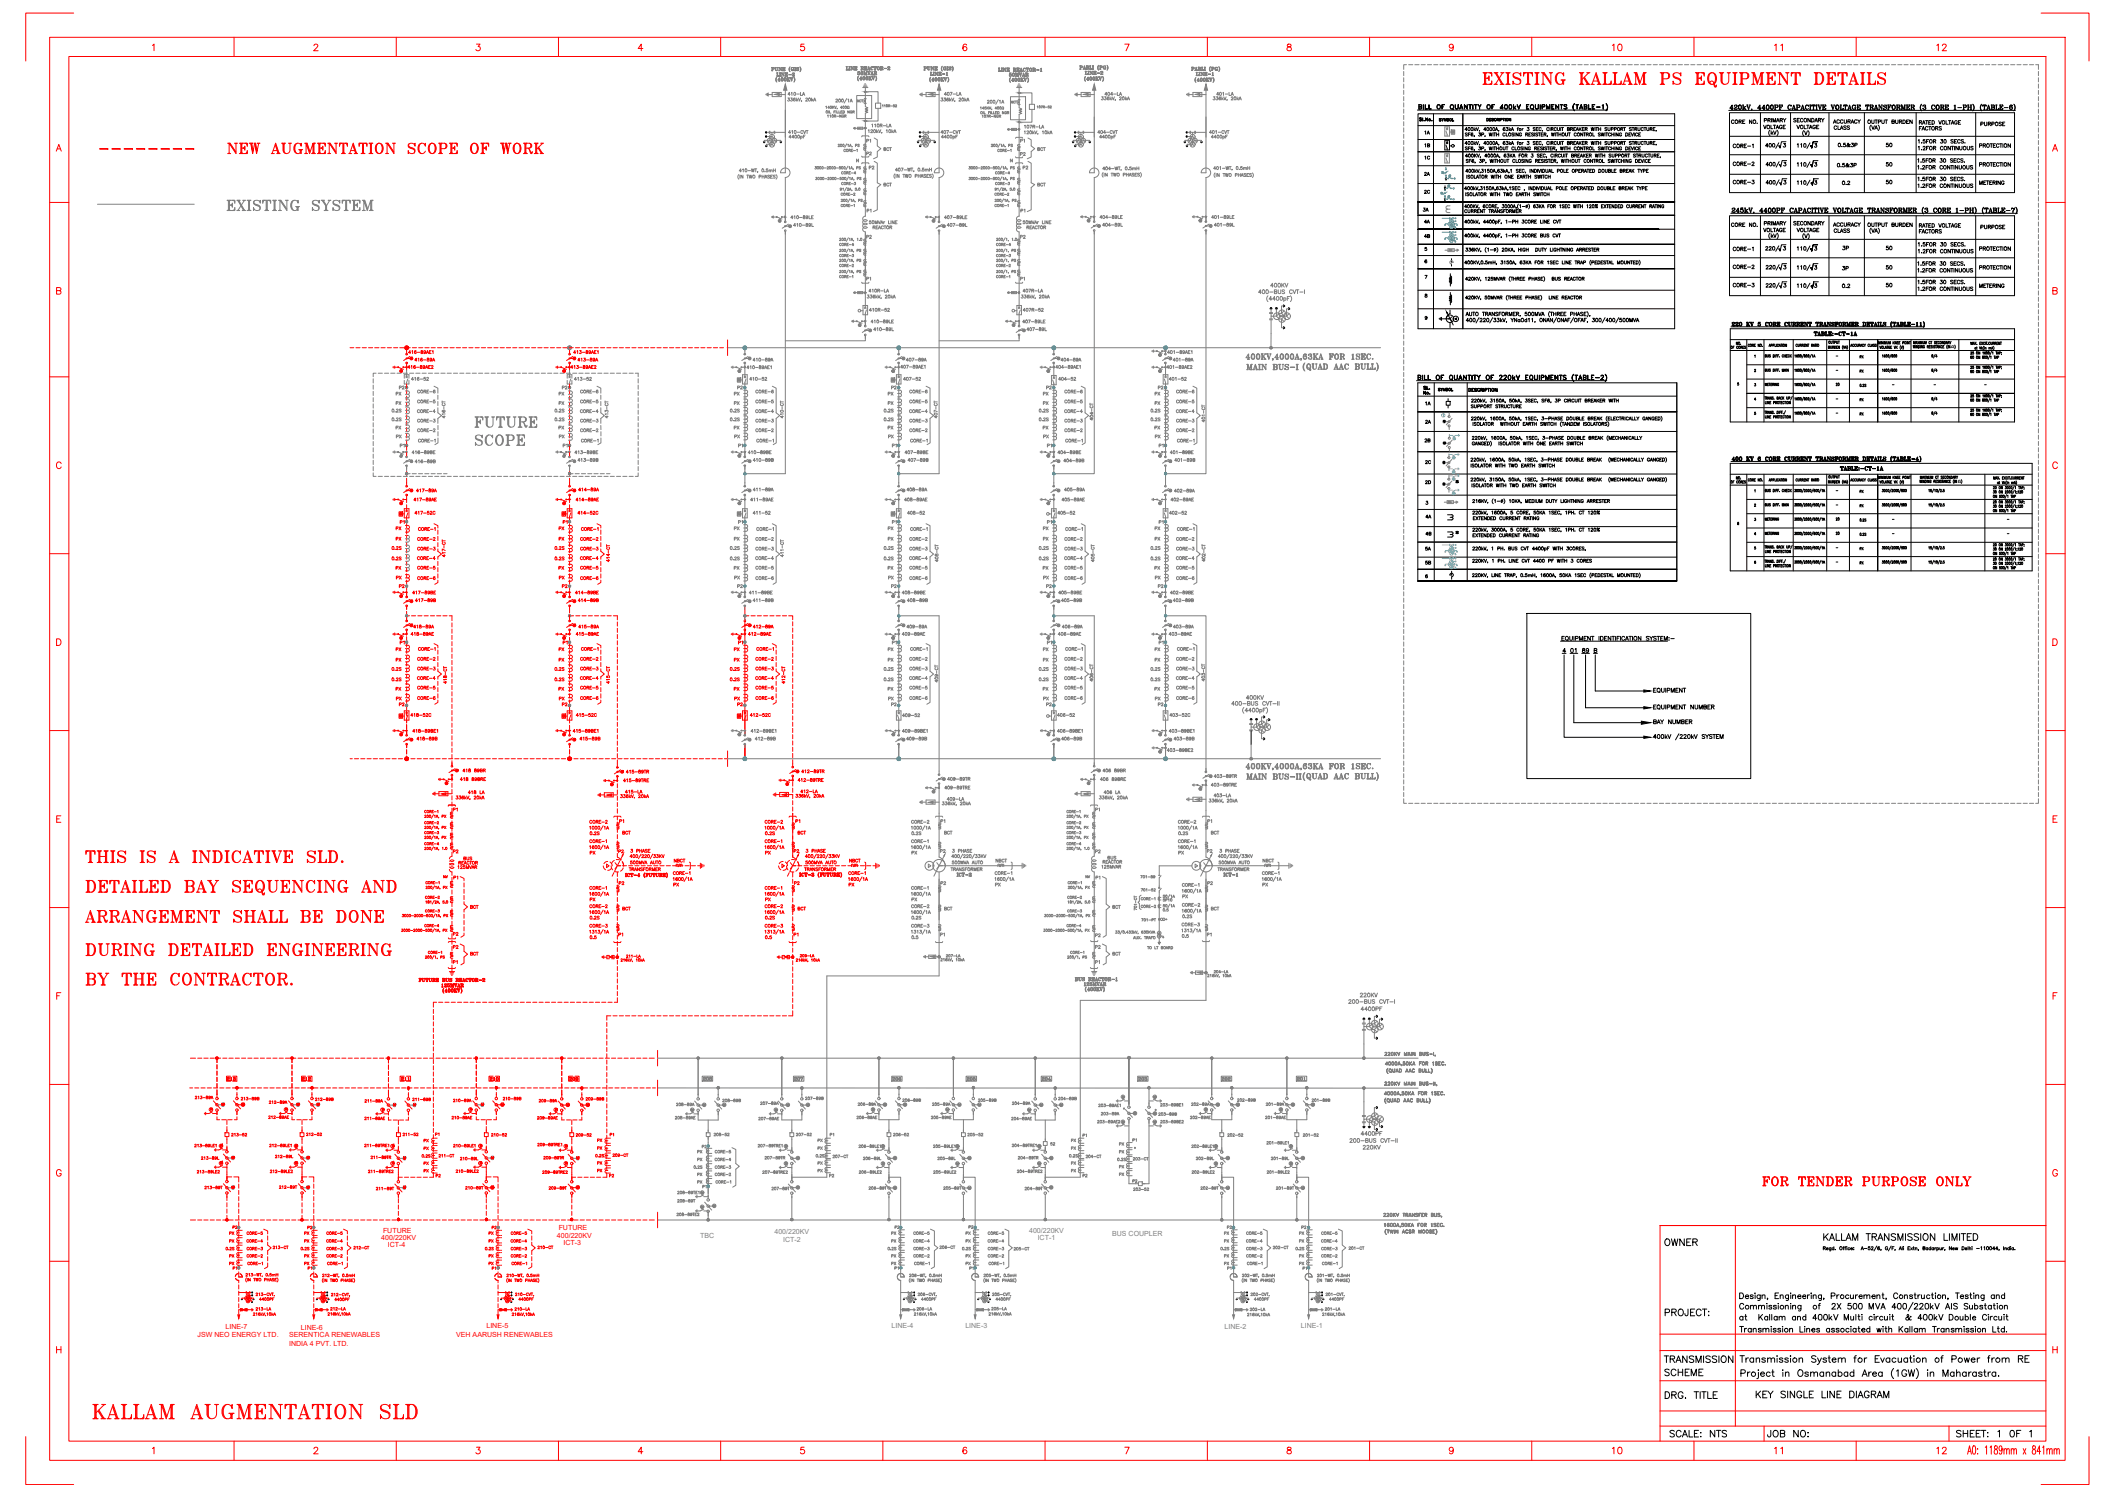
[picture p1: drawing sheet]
<svg xmlns="http://www.w3.org/2000/svg" width="841mm" height="594mm" viewBox="0 0 841 594" stroke-linecap="round" stroke-linejoin="round" font-family="sans-serif">
<defs><g id="words">
<text font-size="9.7" fill="#808080" x="587.4" y="35.6">EXISTING KALLAM PS EQUIPMENT DETAILS</text>
<g font-size="9.7" fill="#f00">
<text x="33.2" y="356.3">DETAILED BAY SEQUENCING AND</text>
<text x="36" y="564.1">KALLAM AUGMENTATION SLD</text>
</g>
<text font-size="8.8" fill="#f00" x="33.2" y="392.3">BY THE CONTRACTOR.</text>
<g font-size="8.4" fill="#f00">
<text x="33.2" y="343.6">THIS IS A INDICATIVE SLD.</text>
<text x="33.2" y="367.2">ARRANGEMENT SHALL BE DONE</text>
<text x="33.2" y="380.3">DURING DETAILED ENGINEERING</text>
</g>
<text font-size="7.5" fill="#f00" x="38.5" y="62.1">-------- NEW AUGMENTATION SCOPE OF WORK</text>
<g font-size="7.5" fill="#808080">
<text x="89.3" y="84.7">EXISTING SYSTEM</text>
<text x="187.7" y="170.7">FUTURE</text>
<text x="187.7" y="177.8">SCOPE</text>
</g>
<text font-size="7.1" fill="#f00" x="698.5" y="471.7">FOR TENDER PURPOSE ONLY</text>
<g font-size="6.2" fill="#f00">
<text x="638.9" y="21.5">10</text>
<text x="703.1" y="21.5">11</text>
<text x="767.6" y="21.5">12</text>
<text x="638.9" y="578.2">10</text>
<text x="703.1" y="578.2">11</text>
<text x="767.6" y="578.2">12</text>
</g>
<g font-size="6.2">
<text x="659.7" y="495.7">OWNER</text>
<text x="722.5" y="493.5">KALLAM TRANSMISSION LIMITED</text>
<text x="659.7" y="523.5">PROJECT:</text>
<text x="659.7" y="556.3">DRG. TITLE</text>
<text x="695.7" y="556">KEY SINGLE LINE DIAGRAM</text>
</g>
<g font-size="5.7">
<text x="659.3" y="541.9">TRANSMISSION</text>
<text x="659.7" y="547.2">SCHEME</text>
<text x="661.5" y="571.5">SCALE: NTS</text>
<text x="700.3" y="571.5">JOB NO:</text>
<text x="775.4" y="571.5">SHEET: 1 0F 1</text>
</g>
<g font-size="5.3" fill="#808080">
<text x="493.5" y="147.8">MAIN BUS-I</text>
<text x="493.5" y="310.4">MAIN BUS-II</text>
</g>
<text font-size="5.3" x="689.3" y="524.9">at Kallam and 400kV Multi circuit &amp; 400kV Double Circuit</text>
<text font-size="4.9" fill="#808080" x="539" y="451.9">4400PF</text>
<g font-size="4.4" fill="#808080">
<text x="339.4" y="31">50MVAR</text>
<text x="346.4" y="57.9" transform="rotate(-90 346.4 57.9)">P1</text>
<text x="403.9" y="57.9">P1</text>
<text x="342.9" y="62.8">P2</text>
<text x="344" y="68.4">P2</text>
<text x="405" y="68.4">P2</text>
<text x="349.6" y="75.1">BCT</text>
<text x="410.6" y="75.1">BCT</text>
<text x="342.9" y="96">P2</text>
<text x="403.9" y="96">P2</text>
<text x="342.9" y="112.5">P1</text>
<text x="403.9" y="112.5">P1</text>
<text x="503.1" y="115">400KV</text>
<text x="156.3" y="161.9">PX</text>
<text x="220.8" y="161.9">PX</text>
<text x="290.3" y="161.9">PX</text>
<text x="351.4" y="161.9">PX</text>
<text x="413.1" y="161.9">PX</text>
<text x="457.2" y="161.9">PX</text>
<text x="291.7" y="234.6">P2</text>
<text x="352.8" y="234.6">P2</text>
<text x="414.2" y="234.6">P2</text>
<text x="458.6" y="234.6">P2</text>
<text x="351.4" y="259.6">PX</text>
<text x="413.1" y="259.6">PX</text>
<text x="457.2" y="259.6">PX</text>
<text x="493.5" y="278.7">400KV</text>
<text x="433.6" y="323.1">P1</text>
<text x="373.9" y="332.3">BCT</text>
<text x="479.8" y="332.3">BCT</text>
<text x="433.6" y="339.7">P2</text>
<text x="372.2" y="352.4">P2</text>
<text x="478.4" y="352.4">P2</text>
<text x="468.1" y="357.7">PX</text>
<text x="538.7" y="396.9">220KV</text>
<text x="539" y="402.2">4400PF</text>
<text x="278" y="430">208</text>
<text x="314.3" y="430">207</text>
<text x="353.1" y="430">206</text>
<text x="382.8" y="430">205</text>
<text x="412.4" y="430">204</text>
<text x="450.8" y="430">203</text>
<text x="484" y="430">202</text>
<text x="513.6" y="430">201</text>
<text x="539.8" y="457.2">220KV</text>
<text x="328.1" y="468.5">P2</text>
<text x="428.6" y="468.5">P2</text>
<text x="515.4" y="488.9">P2</text>
</g>
<g font-size="4.4">
<text x="710.5" y="49.7">SECONDARY</text>
<text x="726.7" y="52.6">CLASS</text>
<text x="784.9" y="51.2">PURPOSE</text>
<text x="564.4" y="59.6">1B</text>
<text x="686.5" y="60">CORE-1</text>
<text x="747.5" y="59.6">50</text>
<text x="564.4" y="64.6">1C</text>
<text x="564.1" y="70.9">2A</text>
<text x="686.5" y="67">CORE-2</text>
<text x="728.1" y="67.4">0.5&amp;3P</text>
<text x="747.5" y="67">50</text>
<text x="686.5" y="74.1">CORE-3</text>
<text x="729.9" y="74.4">0.2</text>
<text x="747.5" y="74.1">50</text>
<text x="564.1" y="95.6">4B</text>
<text x="710.5" y="90.7">SECONDARY</text>
<text x="726.7" y="93.5">CLASS</text>
<text x="784.9" y="92.1">PURPOSE</text>
<text x="730.2" y="100.2">3P</text>
<text x="747.5" y="100.2">50</text>
<text x="686.5" y="107.9">CORE-2</text>
<text x="747.5" y="107.9">50</text>
<text x="729.9" y="108.3">3P</text>
<text x="686.5" y="115">CORE-3</text>
<text x="729.9" y="115.4">0.2</text>
<text x="747.5" y="115">50</text>
<text x="719" y="134.4">TABLE:-CT-1A</text>
<text x="563.7" y="157.7">No.</text>
<text x="564.8" y="161.9">1A</text>
<text x="564.4" y="169.3">2A</text>
<text x="564.4" y="176.7">2B</text>
<text x="564.4" y="193.3">2D</text>
<text x="564.8" y="213.8">4B</text>
<text x="655.1" y="282.6">EQUIPMENT NUMBER</text>
</g>
<g font-size="4.4" fill="#f00">
<text x="157.7" y="234.6">P2</text>
<text x="222.2" y="234.6">P2</text>
<text x="156.3" y="259.6">PX</text>
<text x="220.8" y="259.6">PX</text>
<text x="290.3" y="259.6">PX</text>
<text x="178.9" y="323.1">P1</text>
<text x="246.2" y="332.3">BCT</text>
<text x="315.7" y="332.3">BCT</text>
<text x="178.9" y="339.7">P2</text>
<text x="244.5" y="339.7">P2</text>
<text x="244.8" y="352.4">P2</text>
<text x="314.3" y="352.4">P2</text>
<text x="178.9" y="372.5">P2</text>
<text x="89.3" y="430">213</text>
<text x="118.9" y="430">212</text>
<text x="158.4" y="430">211</text>
<text x="193.3" y="430">210</text>
<text x="225.1" y="430">209</text>
<text x="240.9" y="468.5">P2</text>
</g>
<g font-size="4" fill="#808080">
<text x="307.3" y="31.4">LINE-2</text>
<text x="368.3" y="31">LINE-1</text>
<text x="399.3" y="31.4">50MVAR</text>
<text x="429.7" y="30.7">LINE-2</text>
<text x="349.6" y="61">BCT</text>
<text x="403.9" y="62.8">P2</text>
<text x="410.6" y="61">BCT</text>
<text x="343.3" y="85.4">P1</text>
<text x="403.9" y="85.4">P1</text>
<text x="436.4" y="91">404-89L</text>
<text x="157.7" y="155.6">P2</text>
<text x="162.3" y="152">416-52</text>
<text x="222.2" y="155.6">P2</text>
<text x="226.8" y="152">413-52</text>
<text x="291.7" y="155.6">P2</text>
<text x="296.7" y="152">410-52</text>
<text x="352.8" y="155.6">P2</text>
<text x="357.4" y="152">407-52</text>
<text x="414.2" y="155.6">P2</text>
<text x="419.1" y="152">404-52</text>
<text x="458.6" y="155.6">P2</text>
<text x="462.8" y="152">401-52</text>
<text x="156.3" y="158">PX</text>
<text x="220.8" y="158">PX</text>
<text x="413.1" y="158">PX</text>
<text x="457.2" y="158">PX</text>
<text x="154.5" y="164.7">0.2S</text>
<text x="177.8" y="167.2" transform="rotate(-90 177.8 167.2)">416-CT</text>
<text x="242.4" y="167.2" transform="rotate(-90 242.4 167.2)">413-CT</text>
<text x="311.9" y="167.2" transform="rotate(-90 311.9 167.2)">410-CT</text>
<text x="372.9" y="167.2" transform="rotate(-90 372.9 167.2)">407-CT</text>
<text x="154.5" y="168.3">0.2S</text>
<text x="156.3" y="171.4">PX</text>
<text x="164.7" y="172.5">CORE-2</text>
<text x="164.7" y="168.6">CORE-3</text>
<text x="220.8" y="171.4">PX</text>
<text x="229.3" y="172.5">CORE-2</text>
<text x="229.3" y="168.6">CORE-3</text>
<text x="290.3" y="171.4">PX</text>
<text x="298.8" y="172.5">CORE-2</text>
<text x="298.8" y="168.6">CORE-3</text>
<text x="351.4" y="171.4">PX</text>
<text x="359.8" y="172.5">CORE-2</text>
<text x="359.8" y="168.6">CORE-3</text>
<text x="413.1" y="171.4">PX</text>
<text x="421.6" y="172.5">CORE-2</text>
<text x="421.6" y="168.6">CORE-3</text>
<text x="457.2" y="171.4">PX</text>
<text x="466" y="172.5">CORE-2</text>
<text x="466" y="168.6">CORE-3</text>
<text x="479.1" y="168.6" transform="rotate(-90 479.1 168.6)">401-CT</text>
<text x="156.3" y="175">PX</text>
<text x="158" y="178.5">P1</text>
<text x="220.8" y="175">PX</text>
<text x="222.6" y="178.5">P1</text>
<text x="290.7" y="175">PX</text>
<text x="292.1" y="178.5">P1</text>
<text x="351.7" y="175">PX</text>
<text x="353.1" y="178.5">P1</text>
<text x="413.1" y="175">PX</text>
<text x="414.5" y="178.5">P1</text>
<text x="457.6" y="175">PX</text>
<text x="459" y="178.5">P1</text>
<text x="163.7" y="184.9">416-89B</text>
<text x="465" y="196.5">402-89A</text>
<text x="292.1" y="208.8">P1</text>
<text x="297.7" y="205.3">411-52</text>
<text x="353.1" y="208.8">P1</text>
<text x="359.1" y="205.3">408-52</text>
<text x="414.5" y="208.8">P1</text>
<text x="418.7" y="205.3">405-52</text>
<text x="459" y="208.8">P1</text>
<text x="463.2" y="205.3">402-52</text>
<text x="290.3" y="215.5">PX</text>
<text x="290.3" y="211.3">PX</text>
<text x="298.8" y="215.5">CORE-2</text>
<text x="299.2" y="211.7">CORE-1</text>
<text x="351.4" y="215.5">PX</text>
<text x="351.4" y="211.3">PX</text>
<text x="359.8" y="215.5">CORE-2</text>
<text x="360.2" y="211.7">CORE-1</text>
<text x="413.1" y="215.5">PX</text>
<text x="413.1" y="211.3">PX</text>
<text x="421.6" y="215.5">CORE-2</text>
<text x="421.9" y="211.7">CORE-1</text>
<text x="457.2" y="215.5">PX</text>
<text x="457.2" y="211.3">PX</text>
<text x="466" y="215.5">CORE-2</text>
<text x="466" y="211.7">CORE-1</text>
<text x="298.8" y="219.4">CORE-3</text>
<text x="359.8" y="219.4">CORE-3</text>
<text x="421.6" y="219.4">CORE-3</text>
<text x="466" y="219.4">CORE-3</text>
<text x="154.5" y="223.3">0.2S</text>
<text x="156.3" y="227.2">PX</text>
<text x="290.3" y="227.2">PX</text>
<text x="298.8" y="227.2">CORE-5</text>
<text x="298.8" y="223.3">CORE-4</text>
<text x="351.4" y="227.2">PX</text>
<text x="359.8" y="227.2">CORE-5</text>
<text x="359.8" y="223.3">CORE-4</text>
<text x="373.2" y="224" transform="rotate(-90 373.2 224)">408-CT</text>
<text x="413.1" y="227.2">PX</text>
<text x="421.6" y="227.2">CORE-5</text>
<text x="421.6" y="223.3">CORE-4</text>
<text x="435.3" y="224" transform="rotate(-90 435.3 224)">405-CT</text>
<text x="457.2" y="227.2">PX</text>
<text x="465.7" y="223.3">CORE-4</text>
<text x="466" y="227.2">CORE-5</text>
<text x="290.7" y="231.1">PX</text>
<text x="351.7" y="231.1">PX</text>
<text x="413.1" y="231.1">PX</text>
<text x="457.6" y="231.1">PX</text>
<text x="297.7" y="239.9">411-89B</text>
<text x="420.2" y="239.9">405-89B</text>
<text x="358.8" y="250.5">409-89A</text>
<text x="420.5" y="250.5">406-89A</text>
<text x="353.1" y="256.8">P1</text>
<text x="414.5" y="256.8">P1</text>
<text x="459" y="256.8">P1</text>
<text x="351.4" y="263.5">PX</text>
<text x="359.8" y="263.2">CORE-2</text>
<text x="360.2" y="259.3">CORE-1</text>
<text x="413.1" y="263.5">PX</text>
<text x="421.6" y="263.2">CORE-2</text>
<text x="421.9" y="259.3">CORE-1</text>
<text x="457.2" y="263.5">PX</text>
<text x="466" y="263.2">CORE-2</text>
<text x="466" y="259.3">CORE-1</text>
<text x="359.8" y="267.1">CORE-3</text>
<text x="421.6" y="267.1">CORE-3</text>
<text x="466" y="267.1">CORE-3</text>
<text x="351.4" y="275.2">PX</text>
<text x="359.8" y="270.9">CORE-4</text>
<text x="373.2" y="272" transform="rotate(-90 373.2 272)">409-CT</text>
<text x="413.1" y="275.2">PX</text>
<text x="421.6" y="270.9">CORE-4</text>
<text x="457.2" y="275.2">PX</text>
<text x="465.7" y="270.9">CORE-4</text>
<text x="479.1" y="271.6" transform="rotate(-90 479.1 271.6)">403-CT</text>
<text x="352.8" y="281.2">P2</text>
<text x="359.8" y="278.7">CORE-6</text>
<text x="414.2" y="281.2">P2</text>
<text x="421.6" y="278.7">CORE-6</text>
<text x="457.6" y="279">PX</text>
<text x="458.6" y="281.2">P2</text>
<text x="466" y="278.7">CORE-6</text>
<text x="418.7" y="285.4">406-52</text>
<text x="463.2" y="285.4">403-52C</text>
<text x="358.8" y="294.9">409-89B</text>
<text x="420.2" y="294.9">406-89B</text>
<text x="372.2" y="327.7">P1</text>
<text x="478.4" y="327.7">P1</text>
<text x="360.5" y="335.5">CORE-1</text>
<text x="360.9" y="340.1">PX</text>
<text x="372.2" y="339.4">P2</text>
<text x="466.7" y="340.1">PX</text>
<text x="478" y="339.4">P2</text>
<text x="394.1" y="343.3">NBCT</text>
<text x="438.5" y="342.2">BUS</text>
<text x="500.2" y="343.3">NBCT</text>
<text x="378.9" y="348.9">ICT-2</text>
<text x="393.7" y="348.2">CORE-1</text>
<text x="394.1" y="352.8">PX</text>
<text x="430" y="349.6">NV</text>
<text x="433.9" y="350">P1</text>
<text x="484.7" y="348.9">ICT-1</text>
<text x="499.9" y="348.2">CORE-1</text>
<text x="499.9" y="352.8">PX</text>
<text x="360.5" y="354.2">CORE-1</text>
<text x="360.9" y="358.8">PX</text>
<text x="373.9" y="362.3">BCT</text>
<text x="440.6" y="361.6">BCT</text>
<text x="468.1" y="360.9">CORE-2</text>
<text x="468.1" y="365.5">0.2S</text>
<text x="479.8" y="362.3">BCT</text>
<text x="468.1" y="368.7">CORE-3</text>
<text x="372.2" y="372.5">P1</text>
<text x="433.6" y="372.9">P2</text>
<text x="433.6" y="377.5">P2</text>
<text x="468.1" y="373.2">0.5</text>
<text x="478" y="372.5">P1</text>
<text x="433.6" y="383.5">P1</text>
<text x="440.6" y="380.3">BCT</text>
<text x="429.3" y="392.3">125MVAR</text>
<text x="323.5" y="454.4">PX</text>
<text x="328.4" y="451.9">P1</text>
<text x="415.9" y="455.8">52</text>
<text x="424" y="454.4">PX</text>
<text x="428.6" y="452.3">P1</text>
<text x="443.1" y="455.8">PX</text>
<text x="448.4" y="454">P1</text>
<text x="275.9" y="461.8">PX</text>
<text x="277.6" y="456.8">P2</text>
<text x="323.5" y="457.6">PX</text>
<text x="424" y="457.6">PX</text>
<text x="443.1" y="459">PX</text>
<text x="275.9" y="467.8">PX</text>
<text x="323.5" y="466.4">PX</text>
<text x="323.5" y="463.2">PX</text>
<text x="424" y="466.4">PX</text>
<text x="424" y="463.2">PX</text>
<text x="443.1" y="467.8">PX</text>
<text x="443.1" y="464.6">PX</text>
<text x="278" y="472.7">P1</text>
<text x="448.4" y="470.6">P2</text>
<text x="354.2" y="488.6">P2</text>
<text x="383.5" y="488.6">P2</text>
<text x="486.1" y="488.6">P2</text>
<text x="514.7" y="491.1">PX</text>
<text x="352.8" y="494.2">PX</text>
<text x="382.4" y="494.2">PX</text>
<text x="484.7" y="494.2">PX</text>
<text x="514.7" y="494.2">PX</text>
<text x="352.8" y="503.1">PX</text>
<text x="352.8" y="500.2">PX</text>
<text x="382.4" y="503.1">PX</text>
<text x="382.4" y="500.2">PX</text>
<text x="484.7" y="503.1">PX</text>
<text x="484.7" y="500.2">PX</text>
<text x="514.7" y="503.1">PX</text>
<text x="514.7" y="500.2">PX</text>
<text x="354.2" y="504.8">P1</text>
<text x="383.8" y="505.2">P1</text>
<text x="486.1" y="505.2">P1</text>
<text x="516.1" y="505.2">P1</text>
</g>
<g font-size="4">
<text x="564.4" y="54.3">1A</text>
<text x="564.1" y="78">2C</text>
<text x="563.7" y="85">3A</text>
<text x="564.1" y="89.6">4A</text>
<text x="727.4" y="154.2">20</text>
<text x="737" y="160.5">PX</text>
<text x="737" y="166.2">PX</text>
<text x="564.4" y="185.2">2C</text>
<text x="737" y="196.8">PX</text>
<text x="737" y="202.5">PX</text>
<text x="564.8" y="206.7">4A</text>
<text x="727.4" y="207.8">20</text>
<text x="727.4" y="213.4">20</text>
<text x="564.4" y="219.4">5A</text>
<text x="737" y="219.4">PX</text>
<text x="564.4" y="225.1">5B</text>
<text x="737" y="225.1">PX</text>
</g>
<g font-size="4" fill="#f00">
<text x="158" y="208.8">P1</text>
<text x="163.7" y="205.3">417-52C</text>
<text x="222.6" y="208.8">P1</text>
<text x="228.2" y="205.3">414-52C</text>
<text x="156.3" y="215.5">PX</text>
<text x="156.3" y="211.3">PX</text>
<text x="164.7" y="215.5">CORE-2</text>
<text x="165.1" y="211.7">CORE-1</text>
<text x="220.8" y="215.5">PX</text>
<text x="220.8" y="211.3">PX</text>
<text x="229.3" y="215.5">CORE-2</text>
<text x="229.7" y="211.7">CORE-1</text>
<text x="164.7" y="219.4">CORE-3</text>
<text x="229.3" y="219.4">CORE-3</text>
<text x="164.7" y="227.2">CORE-5</text>
<text x="164.7" y="223.3">CORE-4</text>
<text x="177.8" y="222.2" transform="rotate(-90 177.8 222.2)">417-CT</text>
<text x="220.8" y="227.2">PX</text>
<text x="229.3" y="227.2">CORE-5</text>
<text x="229.3" y="223.3">CORE-4</text>
<text x="243.1" y="224" transform="rotate(-90 243.1 224)">414-CT</text>
<text x="156.3" y="231.1">PX</text>
<text x="220.8" y="231.1">PX</text>
<text x="228.6" y="250.5">415-89A</text>
<text x="297.7" y="250.5">412-89A</text>
<text x="158" y="256.8">P1</text>
<text x="222.6" y="256.8">P1</text>
<text x="292.1" y="256.8">P1</text>
<text x="156.3" y="263.5">PX</text>
<text x="164.7" y="263.2">CORE-2</text>
<text x="165.1" y="259.3">CORE-1</text>
<text x="220.8" y="263.5">PX</text>
<text x="229.3" y="263.2">CORE-2</text>
<text x="229.7" y="259.3">CORE-1</text>
<text x="290.3" y="263.5">PX</text>
<text x="298.8" y="263.2">CORE-2</text>
<text x="299.2" y="259.3">CORE-1</text>
<text x="164.7" y="267.1">CORE-3</text>
<text x="229.3" y="267.1">CORE-3</text>
<text x="298.8" y="267.1">CORE-3</text>
<text x="156.3" y="275.2">PX</text>
<text x="164.7" y="270.9">CORE-4</text>
<text x="219.1" y="271.3">0.2S</text>
<text x="220.8" y="275.2">PX</text>
<text x="229.3" y="270.9">CORE-4</text>
<text x="243.1" y="272.3" transform="rotate(-90 243.1 272.3)">415-CT</text>
<text x="290.3" y="275.2">PX</text>
<text x="298.8" y="270.9">CORE-4</text>
<text x="312.6" y="272.3" transform="rotate(-90 312.6 272.3)">412-CT</text>
<text x="156.3" y="279">PX</text>
<text x="157.7" y="281.2">P2</text>
<text x="164.7" y="278.7">CORE-6</text>
<text x="220.8" y="279">PX</text>
<text x="222.2" y="281.2">P2</text>
<text x="229.3" y="278.7">CORE-6</text>
<text x="290.7" y="279">PX</text>
<text x="291.7" y="281.2">P2</text>
<text x="298.8" y="278.7">CORE-6</text>
<text x="161.9" y="285.4">418-52C</text>
<text x="227.5" y="285.4">415-52C</text>
<text x="296.7" y="285.4">412-52C</text>
<text x="164.4" y="294.9">418-89B</text>
<text x="229" y="294.9">415-89B</text>
<text x="316.8" y="315.7">412-LA</text>
<text x="244.8" y="327.7">P1</text>
<text x="314.7" y="327.7">P1</text>
<text x="302.7" y="335.5">CORE-1</text>
<text x="233.2" y="340.1">PX</text>
<text x="302.7" y="340.1">PX</text>
<text x="314" y="339.4">P2</text>
<text x="183.1" y="342.5">BUS</text>
<text x="266.7" y="343.3">NBCT</text>
<text x="336.2" y="343.3">NBCT</text>
<text x="175" y="349.6">NV</text>
<text x="179.2" y="350">P1</text>
<text x="266.3" y="352.8">PX</text>
<text x="335.8" y="348.2">CORE-1</text>
<text x="335.8" y="352.8">PX</text>
<text x="233.2" y="358.8">PX</text>
<text x="302.7" y="354.2">CORE-1</text>
<text x="302.7" y="358.8">PX</text>
<text x="185.9" y="361.6">BCT</text>
<text x="246.2" y="362.3">BCT</text>
<text x="315.7" y="362.3">BCT</text>
<text x="178.9" y="377.5">P2</text>
<text x="244.5" y="372.5">P1</text>
<text x="314" y="372.5">P1</text>
<text x="178.9" y="383.5">P1</text>
<text x="185.9" y="380.3">BCT</text>
<text x="116.8" y="439.9">M</text>
<text x="197.9" y="439.9">M</text>
<text x="231.8" y="440.3">M</text>
<text x="167.2" y="454.4">PX</text>
<text x="171.8" y="451.9">P1</text>
<text x="236" y="454.4">PX</text>
<text x="241.3" y="451.9">P1</text>
<text x="167.2" y="457.6">PX</text>
<text x="236" y="457.2">PX</text>
<text x="167.2" y="466.4">PX</text>
<text x="167.2" y="463.5">PX</text>
<text x="236" y="466.4">PX</text>
<text x="236" y="463.2">PX</text>
<text x="172.2" y="468.5">P2</text>
<text x="90.3" y="491.1">PX</text>
<text x="91.4" y="488.6">P2</text>
<text x="119.9" y="491.1">PX</text>
<text x="121" y="488.9">P2</text>
<text x="193" y="491.1">PX</text>
<text x="194.4" y="488.9">P2</text>
<text x="90.3" y="494.2">PX</text>
<text x="119.9" y="494.2">PX</text>
<text x="193" y="494.2">PX</text>
<text x="90.3" y="503.1">PX</text>
<text x="90.3" y="500.2">PX</text>
<text x="119.9" y="503.1">PX</text>
<text x="119.9" y="500.2">PX</text>
<text x="193" y="503.1">PX</text>
<text x="193" y="500.2">PX</text>
<text x="91.7" y="505.2">P1</text>
<text x="121.4" y="505.2">P1</text>
<text x="194.4" y="505.2">P1</text>
</g>
<g font-size="3.5" fill="#808080">
<text x="339.4" y="41.6">NCT</text>
<text x="333" y="70.2">CORE-4</text>
<text x="394.1" y="70.2">CORE-4</text>
<text x="333" y="74.4">CORE-3</text>
<text x="394.1" y="74.4">CORE-3</text>
<text x="332.7" y="78.7">CORE-2</text>
<text x="393.7" y="78.7">CORE-2</text>
<text x="308" y="89.3">M</text>
<text x="369" y="89.3">M</text>
<text x="312.2" y="91.4">M</text>
<text x="373.2" y="91.4">M</text>
<text x="479.1" y="91.4">M</text>
<text x="394.4" y="103">CORE-3</text>
<text x="344" y="132.6">M</text>
<text x="405" y="132.6">M</text>
<text x="418.7" y="143.9">M</text>
<text x="459" y="142.5">M</text>
<text x="222.6" y="148.9">M</text>
<text x="292.1" y="148.9">M</text>
<text x="353.1" y="148.9">M</text>
<text x="414.5" y="148.9">M</text>
<text x="459" y="148.9">M</text>
<text x="292.1" y="201.4">M</text>
<text x="353.1" y="201.4">M</text>
<text x="414.5" y="201.4">M</text>
<text x="459" y="201.4">M</text>
<text x="292.1" y="238.1">M</text>
<text x="418.7" y="240.2">M</text>
<text x="418.7" y="249.8">M</text>
<text x="222.6" y="254.7">M</text>
<text x="292.1" y="254.7">M</text>
<text x="292.1" y="293.2">M</text>
<text x="353.1" y="293.2">M</text>
<text x="459" y="293.2">M</text>
<text x="459" y="299.9">M</text>
<text x="373.2" y="310.8">M</text>
<text x="479.1" y="309.7">M</text>
<text x="369" y="315.7">M</text>
<text x="430.7" y="312.6">M</text>
<text x="474.8" y="314.7">M</text>
<text x="422.3" y="328.1">CORE-2</text>
<text x="422.3" y="332">CORE-3</text>
<text x="422.6" y="357.7">CORE-2</text>
<text x="460.4" y="362.7">0.5</text>
<text x="273.4" y="442">M</text>
<text x="306.6" y="442">M</text>
<text x="345" y="442">M</text>
<text x="350" y="439.9">M</text>
<text x="357.7" y="439.9">M</text>
<text x="374.6" y="442">M</text>
<text x="379.2" y="439.9">M</text>
<text x="387.3" y="439.9">M</text>
<text x="407.1" y="442">M</text>
<text x="457.2" y="442">*</text>
<text x="481.9" y="439.9">M</text>
<text x="490" y="439.9">M</text>
<text x="506.9" y="442">M</text>
<text x="511.5" y="439.9">M</text>
<text x="519.6" y="439.9">M</text>
<text x="310.4" y="456.5">M</text>
<text x="411" y="456.5">M</text>
<text x="481.2" y="456.5">M</text>
<text x="510.8" y="456.5">M</text>
<text x="310.4" y="463.2">M</text>
<text x="411" y="463.2">M</text>
<text x="481.2" y="463.2">M</text>
<text x="510.8" y="463.2">M</text>
<text x="383.5" y="473.1">M</text>
<text x="277.3" y="480.5">M</text>
</g>
<g font-size="3.5">
<text x="737" y="143.2">PX</text>
<text x="737" y="148.9">PX</text>
<text x="571.9" y="177.4">M</text>
</g>
<g font-size="3.5" fill="#f00">
<text x="222.6" y="201.4">M</text>
<text x="296.3" y="249.8">M</text>
<text x="222.6" y="293.2">M</text>
<text x="167.6" y="328.1">CORE-2</text>
<text x="167.6" y="332">CORE-3</text>
<text x="167.9" y="357.7">CORE-2</text>
<text x="247.6" y="381">211-LA</text>
<text x="112.5" y="441.7">M</text>
<text x="185.6" y="441.7">M</text>
<text x="116.4" y="456.1">M</text>
</g>
<g font-size="3.5" fill="#0dd">
<text x="353.1" y="254.7">M</text>
<text x="414.5" y="254.7">M</text>
<text x="459" y="254.7">M</text>
</g>
<g font-size="3.1" fill="#0dd">
<text x="571.1" y="69.8">M</text>
<text x="573.6" y="79.4">M</text>
</g>
<g font-size="3.1">
<text x="573.6" y="75.1">M</text>
<text x="571.9" y="184.9">M</text>
</g>
<g font-size="3.1" fill="#7f9fff">
<text x="575.7" y="183.1">M</text>
<text x="575.7" y="188.7">M</text>
</g>
<text font-size="3.1" fill="#808080" x="444.9" y="441.3">*</text>
<g font-size="2.8" fill="#f00">
<text x="151.9" y="489.1">FUTURE</text>
<text x="221" y="491.3">400/220KV</text>
<text x="221.6" y="488.3">FUTURE</text>
<text x="151.3" y="492.1">400/220KV</text>
<text x="153.9" y="495">ICT-4</text>
<text x="223.6" y="494.2">ICT-3</text>
<text x="89.5" y="527.5">LINE-7</text>
<text x="119.4" y="527.9">LINE-6</text>
<text x="193" y="526.9">LINE-5</text>
<text x="78.4" y="530.6">JSW NEO ENERGY LTD.</text>
<text x="114.7" y="530.6">SERENTICA RENEWABLES</text>
<text x="181" y="530.6">VEH AARUSH RENEWABLES</text>
<text x="114.7" y="534.1">INDIA 4 PVT. LTD.</text>
</g>
<g font-size="2.8" fill="#808080">
<text x="277.8" y="491.3">TBC</text>
<text x="307.2" y="489.8">400/220KV</text>
<text x="408.3" y="489.4">400/220KV</text>
<text x="441.2" y="490.6">BUS COUPLER</text>
<text x="310.7" y="492.7">ICT-2</text>
<text x="411.7" y="492.3">ICT-1</text>
<text x="353.7" y="527.1">LINE-4</text>
<text x="383" y="527.1">LINE-3</text>
<text x="485.8" y="527.2">LINE-2</text>
<text x="516.1" y="527.1">LINE-1</text>
</g>
<g font-size="2.6">
<text x="727.4" y="142.5">-</text>
<text x="727.4" y="148.2">-</text>
<text x="749.7" y="153.8">-</text>
<text x="766.2" y="153.8">-</text>
<text x="786.3" y="153.8">-</text>
<text x="727.4" y="159.5">-</text>
<text x="727.4" y="165.1">-</text>
<text x="727.4" y="195.8">-</text>
<text x="727.4" y="201.8">-</text>
<text x="749.7" y="207.4">-</text>
<text x="795.5" y="207.4">-</text>
<text x="749.7" y="213.1">-</text>
<text x="795.5" y="213.1">-</text>
<text x="727.4" y="218.7">-</text>
<text x="727.4" y="224.4">-</text>
</g>
</g></defs>
<!-- layer: TEXT -->
<g fill="none" stroke="#808080" stroke-width=".4">
<path d="M306.2 26.8l.1 .1M306.3 26.8l.8 .2v.3l-.7 .2M306.3 26.8v1.3M306.3 26.8v1.2M306.4 26.8v1.3M306.5 26.8l-.1 .1M306.5 26.8h-.1M306.8 26.8v.7M307.4 26.8h.5M307.7 26.8v1.1l.3 .2 .4-.2 .1-1.1M307.7 26.8v.1M307.7 26.8l.1 1.1"/>
<path d="M307.8 26.9l.2 1.2M308.4 26.8h.2zM309.8 26.8h.3M309.9 26.8l.1 1.3-.9-1.3v1.2M309.9 27.9l-1-1.1h.3l.8 1.1M310.5 26.8l.1 .1M310.6 26.8v1.3M310.6 26.8v1.2M310.7 26.8v1.3M310.7 26.8v.1M310.8 26.8h-.1M311.2 26.8l.2 .2"/>
<path d="M311.3 26.8l.1 .3v-.3h-.8M311.4 26.8h-.3l.3 .1M312.6 38.9h.6l-.4 .5a.39 .39 0 0 1 .4 .3 .39 .39 0 0 1-.3 .4 .39 .39 0 0 1-.5-.2M313.3 26.7v1.6M313.5 26.5a1.32 1.32 0 0 0 0 2M313.5 37.5h-.9l.6-.9v1.3M313.7 38.9h.6l-.3 .5a.39 .39 0 0 1 .3 .3 .39 .39 0 0 1-.3 .4 .39 .39 0 0 1-.4-.2M313.9 36.9l.3-.3v1.3M314.3 26.8l-.3 .4 .3 .9M314.7 27l.1 .1a.48 .48 0 0 0-.5-.3 .48 .48 0 0 0-.4 .4 .66 .66 0 0 0 .2 .8 .66 .66 0 0 0 .7 .1v-.5M315.2 26.8h.5l-.2 1.3M315.3 26.8h.1"/>
<path d="M315.4 26.8v.1M315.4 26.8v1.3M315.4 39.1v-.1a.52 .52 0 0 0-.7 .5 .52 .52 0 0 0 .7 .4l-.3-.5-.3 .3M315.6 26.8l-.1 .1M315.9 38.9v1.2M316.1 37.3h1M316.1 26.8v.4l.8 .4a.42 .42 0 0 1-.4 .5 .42 .42 0 0 1-.5-.4l.1 .2M316.1 39.7l.4 .4M316.5 39.3l-.6 .6M316.7 38.9l.5 1.2 .4-1.2M316.8 27l.1 .1a.37 .37 0 0 0-.5-.3 .37 .37 0 0 0-.2 .6l.6 .2v.4M317.3 26.5a1.32 1.32 0 0 1 0 2"/>
<path d="M317.4 26.7v1.6M317.6 36.6v1.3h.6M318.3 37.9l.5-1.3 .4 1.3M318.5 37.5h.6M319.7 39.2l.1-.2a.35 .35 0 0 1 .5 0 .35 .35 0 0 1-.1 .5l-.6 .6h.8M321.9 38.9v1.2M322.2 39.7l.4 .4M322.5 39.3l-.6 .6M322.9 39.7h.6M331.6 39.6l.2-.3 .5 .3-.8 .9h.8M335.6 27.8h1v-.4l-.1 .4M335.6 26.4h.5"/>
<path d="M335.8 26.6v1.2M335.8 27.7l-.1 .1M335.9 26.5v1.2M335.9 39.1l-1 1.8M336 26.4v1.2M336 26.4v.2M336.1 26.4l-.1 .1M336.4 39.6l.2-.3v1.2M336.6 27.5l-.3 .3M336.7 26.4l.4 .1M336.8 26.4l.1 .1M336.9 26.4v.2"/>
<path d="M336.9 26.4l-.1 1.4M337 26.5v1.2M337.1 26.4l.1 1.4h-.5M337.1 26.4v.2M337.5 26.4h.3l.7 1.1zM337.5 27.8h.3zM337.7 27.7v-1.3l.8 1.4M350.7 27.1l1 .1zM352.2 26.7h.1M352.2 26.7h-.1a.42 .42 0 0 1 .6-.3 .42 .42 0 0 1 .2 .6l-.5 .2-.3 .6M352.7 26.4l.2 .4-.4 .4M352.9 26.6v.4"/>
<path d="M353 27.5l-.9 .1M353 27.4l-.1 .4-.5-.3 .5 .1M366.7 26.6v1.1M367 26.5v1.3h-.4l-.1-1.3 1 .1v.5l-.7 .1M369.1 30.8l-.2 .6 .2 1.1M369.2 30.6a1.24 1.24 0 0 0 0 2M373.4 38.9h.6l-.4 .5a.41 .41 0 0 1 .4 .3 .41 .41 0 0 1-.3 .5 .41 .41 0 0 1-.5-.3M373.7 26.4v1.7M373.9 26.3a1.32 1.32 0 0 0 0 1.9M374.5 38.9h.6l-.4 .5a.41 .41 0 0 1 .5 .3 .41 .41 0 0 1-.4 .5 .41 .41 0 0 1-.4-.3M375.5 37.5h-.9l.6-.9v1.3M375.9 30.6a1.24 1.24 0 0 1 0 2"/>
<path d="M376.1 30.8l.2 .6-.2 1.1M376.2 39.1v-.1a.54 .54 0 0 0-.6 .5 .54 .54 0 0 0 .5 .5 .37 .37 0 0 0 0-.6 .37 .37 0 0 0-.5 .3M376.7 38.9v1.2M376.9 36.6h.8l-.6 1.3M376.9 39.7l.4 .4M377.3 39.3l-.6 .6M377.5 38.9l.5 1.2 .4-1.2M377.7 26.3a1.32 1.32 0 0 1 0 1.9M377.8 26.4v1.7M378.1 37.3h1M379.6 36.6v1.3h.7M380.4 37.9l.4-1.3 .5 1.3"/>
<path d="M380.5 39.2l.4-.3 .2 .4-.7 .8h.8M380.5 37.5h.6M382.7 38.9v1.2M383 39.7l.3 .4M383.3 39.3l-.6 .6M383.7 39.7h.6M396 39.6l-1 1.8M396.1 28.3h.9v-.3v.3M396.1 27h.5M396.3 27.2v1.1M396.3 28.3h-.1M396.4 27.2v1.1"/>
<path d="M396.4 28.2l.1 .1M396.5 40l.3-.2v1.2M396.7 28.3h.1M397 28.1l-.1 .2M397.2 27h.5l-.2 1.3M397.2 28.3h.4M397.4 27.2v1.1M397.4 28.3h-.1M397.6 27l-.1 .2M397.9 27h.3M397.9 28.3h.4M409.7 27l1 .3-.1 .3-.6 .1"/>
<path d="M410.2 27.7l.4 .6 .2-.2M410.4 27.7l.4 .4M410.5 28.1l.2 .2M410.6 27.2v.3M411.2 27.7l1 .1zM412.7 28.3h.7M412.8 27.3l.3-.3v1.3M413 27.2l-.2 1.1M413.1 27.2v1.1M413.1 28.2l.1 .1M413.1 28.3h.1M430.5 30.4l-.2 .7 .2 1.1"/>
<path d="M430.6 30.3a1.32 1.32 0 0 0 0 2M435.8 26v1.8M435.9 25.9a1.37 1.37 0 0 0 0 2M437 38.4h.7l-.4 .5a.41 .41 0 0 1 .4 .4 .41 .41 0 0 1-.4 .4 .41 .41 0 0 1-.4-.3M437.4 30.3a1.24 1.24 0 0 1 0 2M437.5 30.4l.2 .7-.2 1.1M438.2 38.4h.6l-.3 .5a.41 .41 0 0 1 .3 .4 .41 .41 0 0 1-.3 .4 .41 .41 0 0 1-.5-.3M439.1 25.9a1.37 1.37 0 0 1 0 2M439.2 37.5h-.9l.6-.9v1.3M439.3 26v1.8M439.9 38.6v-.1a.54 .54 0 0 0-.7 .5 .54 .54 0 0 0 .6 .6 .37 .37 0 0 0 0-.7 .37 .37 0 0 0-.6 .3M440.4 38.4v1.3"/>
<path d="M440.6 39.2l.4 .5M441 38.8l-.6 .6M441.2 38.4l.4 1.3 .5-1.3M441.4 37.5h-.8l.6-.9v1.3M441.8 37.3h1M442.5 39.6l-.1 .3M443.2 36.6v1.3h.7M444 37.9l.5-1.3 .5 1.3M444.1 38.7l.2-.3 .5 .2-.7 1.1h.8M444.2 37.5h.6M446.4 38.4v1.3M446.6 39.2l.4 .5"/>
<path d="M447 38.8l-.6 .6M447.2 39.7l.4-1.3 .5 1.3M447.4 39.2h.5M472.7 26.7l1 .1-.1 .5-.6 .1M472.8 26.7l.1 1.3M472.9 27.9l-.1 .1M472.9 27.8l-.1 .2M473 26.7l.1 1.3h-.4M473 27.8l.1 .2M473.1 26.7h.1M473.4 26.7l.2 .2-.2 .5M473.6 26.8v.4"/>
<path d="M474 28h.4M474.2 31.1v1.3M474.2 28l.3-1.3 .5 1.3M474.2 27.6h.6M474.4 30.9l-.3 .7 .3 1M474.4 30.8a1.32 1.32 0 0 0 0 1.9M474.5 30h.9v-.3l-.1 .3M474.5 28.7h.5M474.5 26.9l.3 1.1M474.5 26.9l.4 1.1M474.6 28.7l.1 .1M474.6 28.7l.1 .2"/>
<path d="M474.7 28.7v1.3M474.7 30h-.1M474.7 29.9l-.1 .1M474.8 28.9v1M474.8 27.9l.3 .1h-.4M475.3 26.7l1 .1-.1 .4-.6 .1M475.3 26.7h.2M475.4 31.2v1M475.4 32.2l-.2 .1M475.4 30h-.3M475.4 29.9l-.2 .1M475.5 26.7v1.1"/>
<path d="M475.5 31.1l.1 1.2h-.4M475.5 32.2v.1M475.6 28.7h.5l-.2 .1 .1 1.2h-.4M475.6 26.7l.1 1.3h-.4M475.6 27.8v.2M475.6 26.7h.1M475.7 28.7l.1 .1M475.7 28.7l.1 .2M475.8 31.9h-1l.7-.9v1.3M475.8 28.7v1.3M475.8 30h-.1M475.8 29.9l-.1 .1"/>
<path d="M475.8 27.3l.4 .7 .2-.3M475.9 29.9l.1 .1M475.9 27.4l.5 .4M476 28.7l-.1 .2M476 26.7v.6M476.1 27.7l.2 .2M476.2 26.8v.4M476.3 31.1v1.1M476.3 28.7h.3l.8 1.1zM476.4 30h.2zM476.5 31l-.3 .5 .3 .8M476.6 31l.3 .5-.3 .8"/>
<path d="M476.7 26.7h.4M476.8 31.1v1.1M476.8 26.7v1.2l-.2 .1h.9v-.4v.4h-.3M476.8 27.8l-.1 .2M476.9 27.8l.1 .2M476.9 27.9l.1 .1M477 26.7l-.1 1.3M477.2 28.7h.3zM477.4 28.8v1.2l-.9-1.3v1.3M477.5 31.1v1.1M477.5 27.8l-.1 .2M477.7 31l-.3 .5 .3 .8"/>
<path d="M477.7 28h.5M477.7 26.7h.5M477.8 26.7h.1M477.8 31l.3 .5-.3 .8M477.9 28.7l.1 .2M477.9 26.7v1.1M478 31.1v1.1M478 29.9l-.1 .1M478 26.7v1.1M478.1 30h.1M478.1 28.7v1.3M478.1 29.3h.4"/>
<path d="M478.1 29.9l.1 .1M478.1 26.7l-.1 .1M478.2 28.7l-.1 .2M478.2 28.7l-.1 .1M478.5 28.7l.3 .4v-.4h-1l.2 .1-.1 1.2h.9v-.3l-.3 .3M478.5 29.1v.5zM478.5 29.2v.2l-.3-.1h.3M478.6 28.7l.2 .2M478.6 31l.1 .1M478.7 32.2h.1M478.7 31.1h.1M478.7 31v1.2"/>
<path d="M478.8 29.9l-.2 .1M478.8 31.1v1.1M478.8 31v1.2M478.8 31v.1M479 31.6l.4 .7M479.1 31.5l.4 .8-.4-.7M479.2 29.4h1zM479.2 32.3h.4h-.3M479.3 31h.3h-.2M479.5 31.1l-.7 .6M479.9 31l.4 1.3zM480 26.8v1.3"/>
<path d="M480 31.1l.4 1M480.1 26.6l-.2 .6 .2 1.1M480.2 31h-.4l.1 .1M480.2 26.4a1.24 1.24 0 0 0 0 2M480.5 31h.4M480.6 26.7l1 .3-.1 .3-.6 .1M480.6 28h.5M480.6 31h.2M480.7 26.7h.1M480.8 31.1l-.5 1.2M480.8 26.7v1.1M480.8 30h.6"/>
<path d="M480.9 29l.3-.3v1.3M480.9 26.7v1.1M481 26.7l-.1 .1M481 28.9v1.1M481 30h-.1M481 29.9v.1M481.1 28.9v1.1M481.2 30.8a1.32 1.32 0 0 1 0 1.9M481.2 29.9v.1M481.2 30h.1M481.3 30.9l.2 .7-.2 1M481.3 38.4h.7l-.4 .5a.41 .41 0 0 1 .4 .4 .41 .41 0 0 1-.3 .4 .41 .41 0 0 1-.5-.3"/>
<path d="M481.3 26.7v.7M481.4 31.1v1.3M481.5 26.8v.4M482.2 26.9v.9M482.4 26.7l-.3 .5 .3 .8M482.5 38.4h.6l-.3 .5a.41 .41 0 0 1 .4 .4 .41 .41 0 0 1-.4 .4 .41 .41 0 0 1-.4-.3M482.6 27.5h.5M482.7 27.5h.1M482.8 27.5l-.1 .4M482.9 26.9v.1a.45 .45 0 0 0-.5-.3 .45 .45 0 0 0-.4 .5l.2 .7 .7 .1v-.5M483 27.5l-.1 .3M483.5 26.4a1.32 1.32 0 0 1 0 2"/>
<path d="M483.5 37.5h-.8l.5-.9v1.3M483.6 26.6v1.7M483.7 26.8v1.3M484.3 38.6l-.1-.1a.54 .54 0 0 0-.7 .5 .54 .54 0 0 0 .6 .6 .37 .37 0 0 0 0-.7 .37 .37 0 0 0-.6 .3M484.7 38.4v1.3M484.9 39.2l.4 .5M485.1 36.9l.3-.3v1.3M485.3 38.8l-.6 .6M485.5 38.4l.5 1.3 .4-1.3M486.1 37.3h1M486.8 39.6l-.1 .3M487.6 36.6v1.3h.7"/>
<path d="M488.4 37.9l.4-1.3 .5 1.3M488.5 38.7l.2-.3 .4 .2-.7 1.1h.8M488.5 37.5h.6M490.7 38.4v1.3M491 39.2l.3 .5M491.3 38.8l-.6 .6M491.5 39.7l.5-1.3 .4 1.3M491.7 39.2h.6M313.6 52.6h-.8l.6-.8v1.2M313.8 54.4h-.8l.6-.8v1.2M314.1 52l.3-.2v1.2M315 54.4h-.9l.6-.8v1.2"/>
<path d="M316.2 52.5h1.1M317.6 54.2a.37 .37 0 0 1 .6-.1 .37 .37 0 0 1 0 .6 .37 .37 0 0 1-.6-.1M317.6 54v1.2M318 40l-.1 .3M318.5 52.1a.48 .48 0 0 0-.6-.3 .48 .48 0 0 0-.2 .7 .44 .44 0 0 0 .3 .5 .44 .44 0 0 0 .5-.3M318.7 54.2h.4M318.7 51.8l.5 1.2 .5-1.2M319.4 53.6h-.7v1.2M319.8 51.8h.8M320.2 51.8v1.2M322.7 40.1l.5-1.2 .5 1.2M327.6 42.3l.2-.2v.9"/>
<path d="M328.3 45.7l.2-.1v1M328.7 44v.9M329.1 44v.9h.5M329.1 42.7h-.7l.4-.6v.9M329.2 45.7l.3-.1v1M329.8 42.1h-.4l-.1 .4a.34 .34 0 0 1 .5 0 .34 .34 0 0 1 0 .5 .34 .34 0 0 1-.5-.1M330.3 42.1v.9M330.5 42.5l.4 .5M330.8 44.4h.4M330.9 42.1l-.6 .6M330.9 46h.6v-.3l-.6-.1v1M331.1 42.1l.3 .9 .4-.9"/>
<path d="M331.3 46l.3 .6M331.4 44h-.6v.9M331.7 44v.9M331.9 46.1h.8M332 44v.9h.5M332.1 43l-.1 .3M332.5 57.5l.2-.3 .3 .2-.5 .8h.6M332.8 44v.9h.5M333.6 44.4h.3M333.7 45.6v1l-.6-1v1M334.1 42.7h-.7l.5-.6v.9M334.2 44h-.6v.9h.6"/>
<path d="M334.4 44l.6 .1-.1 .8h-.5zM334.7 45.8a.39 .39 0 0 0-.5-.2 .39 .39 0 0 0-.2 .6 .34 .34 0 0 0 .4 .4 .34 .34 0 0 0 .3-.4h-.2M335 46h.6v-.3l-.6-.1v1M335.3 46l.4 .6M335.4 59.5a.38 .38 0 0 0-.5-.3 .38 .38 0 0 0-.2 .6 .35 .35 0 0 0 .3 .4 .35 .35 0 0 0 .4-.2M335.9 57.1l-.8 1.4M336.1 43h.3l-.2-.2a.42 .42 0 0 1 .1-.6 .42 .42 0 0 1 .5 .1 .42 .42 0 0 1-.1 .6l-.1 .1h.3M336.3 57.4l.2-.2v1M336.7 59.7l.7-.3-.7-.2v1M336.9 44v.9l-.6-.9v.9M337 58.2l.4-1 .3 1M337.1 59.7l.3 .5"/>
<path d="M337.1 57.9h.5M337.2 40.5l.5-1.2 .4 1.2M337.4 40.1h.6M337.7 59.7h.4M338 44.2a.38 .38 0 0 0-.6-.1 .38 .38 0 0 0 0 .5 .38 .38 0 0 0 .6-.1h-.3M338 58.2v.2M338.3 44.4l.6-.3-.6-.1v.9M338.3 59.2h-.6v1h.6M338.6 59.8h.8M338.6 44.4l.3 .5M339.4 57.7h.5v-.4l-.5-.1v1M339.9 59.4l.2-.2v1"/>
<path d="M340.9 57.4h-.7l.7 .5-.2 .3-.5-.1M344.4 51.7l.3-.2v1.1M345.5 51.8l.5-.3 .2 .3-.8 .8h.8M345.8 49.4l.3-.2v1.2M347 49.4l.3-.2v1.2M347.7 51.5v1.1M348 52.2l.4 .4M348.3 51.8l-.6 .6M348.5 51.5l.5 1.1 .4-1.1M349.1 49.8l.7-.1 .1-.3-.8-.2v1.2M349.6 49.8l.3 .6M349.9 52.6l-.2 .3"/>
<path d="M350.3 49.9h1.1M351.6 51.7l.3-.2v1.1M351.8 49.2v1.2h.7M352.6 50.4l.5-1.2 .4 1.2M352.8 50h.6M353.8 51.5v1.1M354 52.2l.4 .4M354.3 51.8l-.5 .6M354.6 52.6l.4-1.1 .5 1.1M354.7 52.3h.6M374.1 52.6h-.8l.5-.8v1.2M374.3 54.4h-.8l.5-.8v1.2"/>
<path d="M375.5 54.4h-.9l.6-.8v1.2M375.5 51.8h.8l-.5 1.2M376.7 52.5h1.1M378.1 54.2a.39 .39 0 0 1 .5-.1 .39 .39 0 0 1 0 .6 .39 .39 0 0 1-.5-.1M378.1 54v1.2M378.8 40l-.1 .3M379 52.1a.48 .48 0 0 0-.7-.3 .48 .48 0 0 0-.2 .7 .44 .44 0 0 0 .4 .5 .44 .44 0 0 0 .5-.3M379.2 54.2h.4M379.2 51.8l.5 1.2 .4-1.2M379.9 53.6h-.7v1.2M380.3 51.8h.8M380.6 51.8v1.2"/>
<path d="M383.5 40.1l.5-1.2 .4 1.2M388.9 42.6l.3-.2v.9M389.7 45.8l.2-.1v.9M390.1 44.3v.9M390.4 44.3v.9h.6M390.4 43h-.7l.5-.6v.9M391.2 42.4h-.5v.4a.34 .34 0 0 1 .5 0 .34 .34 0 0 1-.1 .5 .34 .34 0 0 1-.5-.1M391.3 45.7h.6l-.4 .9M391.6 42.4v.9M391.7 40.1l.2-.3 .5 .1-.7 1.1h.7M391.8 42.8l.4 .5M392.1 44.7h.4"/>
<path d="M392.2 42.4l-.6 .6M392.3 46.1l.6-.3-.6-.1v.9M392.4 42.4l.3 .9 .4-.9M392.6 46.1l.3 .5M392.7 44.3h-.6v.9M393 44.3v.9M393.2 46.2h.9M393.2 57.5l.5-.2 .1 .3-.6 .6h.6M393.3 44.3v.9h.6M393.5 43.3l-.2 .2M394.1 44.3v.9h.5M394.9 44.7h.3"/>
<path d="M395 45.7v.9l-.6-.9v.9M395.4 43h-.7l.5-.6v.9M395.4 44.3h-.5v.9h.5M395.7 44.3a.51 .51 0 0 1 .7 .2 .51 .51 0 0 1-.2 .7h-.5zM396 45.9l-.6-.1v.7l.5 .1 .1-.3h-.2M396.4 46.1l.6-.3-.6-.1v.9M396.5 59.5a.4 .4 0 0 0-.6-.1 .4 .4 0 0 0 0 .6 .4 .4 0 0 0 .6 0M396.7 46.1l.3 .5M396.7 57.1l-.8 1.4M397.1 57.4l.2-.2v1M397.4 41l.4-1.2 .4 1.2M397.4 43.3h.3l-.2-.2a.41 .41 0 0 1 0-.6 .41 .41 0 0 1 .6 0l-.2 .8h.3"/>
<path d="M397.5 40.6h.6M397.7 58.2l.4-1 .4 1M397.8 59.7l.6-.3-.6-.2v1M397.9 57.9h.4M398.1 59.7l.3 .5M398.3 44.3v.9l-.6-.9v.9M398.8 59.7h.3M398.8 58.2l-.1 .2M399.3 44.5a.38 .38 0 0 0-.6-.1 .38 .38 0 0 0 0 .5 .38 .38 0 0 0 .6-.1h-.3M399.3 59.2h-.5v1h.5M399.6 44.7l.6-.3-.6-.1v.9M399.6 59.8h.8"/>
<path d="M399.9 44.7l.3 .5M400.1 57.7h.6v-.4l-.6-.1v1M400.9 59.4l.2-.2v1M401.7 57.4l-.6-.1v.3l.6 .5h-.7M406.4 52.1l.2-.2v1.2M406.4 49.9l.3-.2v1.2M407.4 52.2l.2-.3 .4 .2-.7 1h.8M408.5 49.7h.8l-.6 1.2M409.7 51.9v1.2M409.7 50.2h.7l.1-.3-.8-.2v1.2M409.9 52.6l.4 .5M410.1 50.2l.4 .7"/>
<path d="M410.2 52.3l-.5 .6M410.4 51.9l.5 1.2 .5-1.2M410.9 50.4h1M411.7 53.1v.2M412.4 49.7v1.2h.7M413.2 50.9l.5-1.2 .4 1.2M413.4 50.5h.5M413.5 52.1l.3-.2v1.2M415.7 51.9v1.2M415.9 52.6l.4 .5M416.2 52.3l-.5 .6M416.5 53.1l.5-1.2 .4 1.2"/>
<path d="M416.7 52.7h.5M436.3 52.6h-.8l.5-.8v1.2M437.1 54.4h-.9l.6-.8v1.2M438.2 54.4h-.9l.6-.8v1.2M438.6 52.6h-.9l.6-.8v1.2M439 52.5h1M440.8 54.2a.39 .39 0 0 1 .6-.1 .39 .39 0 0 1 0 .6 .39 .39 0 0 1-.6-.1M440.8 54v1.2M441.2 52.1a.48 .48 0 0 0-.6-.3 .48 .48 0 0 0-.2 .7 .44 .44 0 0 0 .3 .5 .44 .44 0 0 0 .5-.3M441.5 51.8l.4 1.2 .5-1.2M441.9 54.2h.5M442.5 51.8h.8"/>
<path d="M442.6 53.6h-.7v1.2M442.9 51.8v1.2M480.7 52.6h-.9l.6-.8v1.2M481.4 54.4h-.9l.6-.8v1.2M482.2 52l.3-.2v1.2M482.5 54.4h-.9l.6-.8v1.2M483.3 52.5h1M485.1 54.2a.39 .39 0 0 1 .6-.1 .39 .39 0 0 1 0 .6 .39 .39 0 0 1-.6-.1M485.1 54v1.2M485.5 52.1a.48 .48 0 0 0-.6-.3 .48 .48 0 0 0-.2 .7 .44 .44 0 0 0 .3 .5 .44 .44 0 0 0 .5-.3M485.8 51.8l.4 1.2 .5-1.2M486.2 54.2h.5"/>
<path d="M486.8 51.8h.8M486.9 53.6h-.7v1.2M487.2 51.8v1.2M293.1 69.3a1.27 1.27 0 0 0 0 1.8M293.5 69.5v1.2M294.1 67.8h-.8l.5-.8v1.2M294.6 67.3l.3-.3v1.2M294.7 69.5v1.2l-.8-1.2v1.2M296.2 69.5h.8M296.6 69.5v1.2M296.7 67.7h1M297.2 69.5l.3 1.2 .2-1.2 .3 1.2 .3-1.2"/>
<path d="M298.1 67l.3 1.2 .3-1.2 .3 1.2 .2-1.2M299.4 67h.8M299.8 67v1.2M300.6 68.1l-.1 .3M301.1 70.1h.7l.1-.5-.8-.1v1.2M302.3 69.5v1.2M302.3 70.1h.8M303.1 69.5v1.2M303.5 68.1h.1M303.4 70.7l.4-1.2 .5 1.2M303.5 70.3h.6M304.6 67h-.6v.5a.42 .42 0 0 1 .6 .1 .42 .42 0 0 1-.1 .6 .42 .42 0 0 1-.6-.2"/>
<path d="M305.1 67.6l.6-.1v.7M305.1 67.4v.8M305.3 69.7h-.8l.8 .7-.3 .3-.5-.1M305.7 67.6l.6-.1v.7M305.7 70.1h.5M306.5 69.5h-.8v1.2h.8M306.8 67v1.2M306.8 67.6h.8M307.5 69.7h-.7l.7 .7-.2 .3-.5-.1M307.6 67v1.2M307.9 69.3a1.18 1.18 0 0 1 0 1.8M323.4 66.1h.5l-.2 .4a.32 .32 0 0 1 .1 .5 .32 .32 0 0 1-.5-.1"/>
<path d="M323.6 70.4h.5l-.3 .3a.3 .3 0 0 1 .4 .3 .3 .3 0 0 1-.3 .3l-.4-.2M327 66.7h.8M327.2 70.9h.8M328.1 66.4l.2-.3 .4 .2-.6 .8h.6M328.4 70.6h.5l-.5 .7h.6M331.8 66.7h.8M333.4 66.1h-.4v.4a.35 .35 0 0 1 .5 .1 .35 .35 0 0 1-.1 .5 .35 .35 0 0 1-.5-.2M333.7 79.3l.5-.1-.6 .8h.7M335.8 74.4l-.8 1.5M336.4 65.9l-.8 1.5M336.6 70.2l-.8 1.5M336.8 66.3l.2-.2v1"/>
<path d="M337.2 78.9l-.8 1.4M337.5 67.1l.3-1 .4 1M337.5 79.2l.2-.1v.9M338.2 80l.4-.9 .3 .9M339.2 80l-.1 .2M339.8 66.6h.6v-.4l-.6-.1v1M340.6 79.6l.6-.1v-.4h-.6v.9M340.6 63.1v1.2l-.8-1.2v1.2M341.3 66.2h-.6l.6 .6-.2 .3-.4-.1M342.1 79.2h-.6l.6 .5-.2 .3-.4-.1M355 69a1.27 1.27 0 0 0 0 1.8M355.4 69.2v1.2"/>
<path d="M356.1 67.5h-.9l.6-.8v1.2M356.7 69.2v1.2l-.8-1.2v1.2M357.5 66.7h.8l-.6 1.2M358.2 69.2h.8M358.6 69.2v1.2M358.7 67.4h1M359.1 69.2l.3 1.2 .3-1.2 .3 1.2 .3-1.2M360.1 66.7l.2 1.2 .3-1.2 .3 1.2 .3-1.2M361.4 66.7h.7M361.8 66.7v1.2M362.6 67.8l-.2 .3M363.1 69.8h.6l.2-.3-.8-.3v1.2"/>
<path d="M364.3 69.2v1.2M364.3 69.8h.8M365.1 69.2v1.2M365.4 67.8h.1M365.4 70.4l.4-1.2 .4 1.2M365.5 70h.6M366.5 66.7h-.6v.6a.43 .43 0 0 1 .7-.1 .43 .43 0 0 1-.1 .7 .43 .43 0 0 1-.6-.2M367 67.3l.6-.1 .1 .7M367 67.1v.8M367.3 69.4h-.8l.7 .5v.4l-.7-.1M367.7 67.3l.5-.1 .1 .7M367.7 69.8h.4"/>
<path d="M368.4 69.2h-.7v1.2h.7M368.7 66.7v1.2M368.7 67.3h.8M369.5 69.4h-.8l.8 .6-.3 .4-.5-.2M369.5 66.7v1.2M369.8 69a1.27 1.27 0 0 1 0 1.8M384.4 70.4h.6l-.3 .3a.32 .32 0 0 1 .3 .3 .32 .32 0 0 1-.3 .4 .32 .32 0 0 1-.3-.3M384.4 66.1h.6l-.2 .4a.32 .32 0 0 1 .1 .5 .32 .32 0 0 1-.5-.1M388 70.9h.8M388 66.7h.8M389.2 70.6h.5l-.6 .7h.7M389.2 66.4l.2-.3 .3 .2-.6 .8h.7"/>
<path d="M394.5 66.1h-.4l-.1 .4a.33 .33 0 0 1 .5 0 .33 .33 0 0 1 0 .5 .33 .33 0 0 1-.5-.1M394.7 79.3l.6-.1-.6 .8h.6M397.3 74.4l-.8 1.5M397.5 70.2l-.8 1.5M397.5 65.9l-.8 1.5M397.9 66.3l.2-.2v1M398.2 78.9l-.8 1.4M398.5 79.2l.3-.1v.9M398.5 67.1l.4-1 .4 1M399.2 80l.4-.9 .4 .9M400.3 80l-.1 .2M400.9 66.6h.6v-.4l-.6-.1v1"/>
<path d="M401.6 79.6l.5-.1 .1-.4h-.6v.9M401.6 63.1v1.2l-.8-1.2v1.2M402.4 66.2h-.6l.6 .6-.2 .3-.4-.1M403.2 79.2h-.7l.7 .5-.3 .3-.4-.1M437.6 68.5a1.27 1.27 0 0 0 0 1.8M438 68.7v1.2M438.3 67h-.9l.6-.8v1.2M439.3 68.7v1.2l-.8-1.2v1.2M440.6 67h-.9l.6-.8v1.2M440.7 68.7h.9M440.9 66.9h1M441.1 68.7v1.2"/>
<path d="M441.7 68.7l.3 1.2 .3-1.2 .3 1.2 .3-1.2M442.3 66.2l.3 1.2 .3-1.2 .2 1.2 .3-1.2M443.6 66.2h.8M444 66.2v1.2M444.8 67.4l-.1 .2M445.6 69.3h.7l.1-.5-.8-.1v1.2M446.8 68.7v1.2M446.8 69.3h.8M447.6 68.7v1.2M447.6 67.3h.1M447.9 69.9l.5-1.2 .4 1.2M448.1 69.5h.6"/>
<path d="M448.7 66.2h-.5v.5a.42 .42 0 0 1 .6 .1 .42 .42 0 0 1-.1 .6 .42 .42 0 0 1-.6-.2M449.3 66.8l.5-.1 .1 .7M449.3 66.6v.8M449.8 68.9h-.8l.8 .7-.2 .3-.6-.1M449.9 66.8l.6-.1v.7M450.2 69.3h.5M451 68.7h-.8v1.2h.8M451 66.8h.8M451 66.2v1.2M451.8 66.2v1.2M452 68.9h-.8l.8 .7-.2 .3-.6-.1M452.4 68.5a1.18 1.18 0 0 1 0 1.8"/>
<path d="M482 68.6a1.27 1.27 0 0 0 0 1.8M482.3 66.9h-.8l.5-.8v1.2M482.4 68.9v1.1M483.7 68.9v1.1l-.8-1.1v1.1M483.9 66.3l.3-.2v1.2M484.9 66.8h1.1M485.2 68.9h.8M485.6 68.9v1.1M486.1 68.9l.3 1.1 .3-1.1 .3 1.1 .3-1.1M486.3 66.1l.3 1.2 .2-1.2 .3 1.2 .3-1.2M487.6 66.1h.8M488 66.1v1.2"/>
<path d="M488.8 67.2l-.1 .3M490.1 69.5l.6-.1 .1-.5h-.7v1.1M491.3 68.9v1.1M491.3 69.4h.8M491.6 67.2h.1M492.1 68.9v1.1M492.3 70l.5-1.1 .4 1.1M492.5 69.7h.6M492.8 66.1h-.6l-.1 .5a.43 .43 0 0 1 .7 0 .43 .43 0 0 1-.1 .6 .43 .43 0 0 1-.6-.2M493.3 66.7l.6-.2v.8M493.3 66.5v.8M493.9 66.7l.6-.2 .1 .8"/>
<path d="M494.3 69h-.8l.8 .7-.3 .3-.5-.1M494.6 69.4h.5M495 66.1v1.2M495 66.7h.8M495.4 68.9h-.8v1.1h.8M495.8 66.1v1.2M496.5 69h-.8l.7 .6v.4l-.7-.1M496.8 68.6a1.27 1.27 0 0 1 0 1.8M314.6 86.4h-.9l.6-.8v1.2M315 85.8l.3-.2v1.2M316.1 88.9l.3-.2v1.2M317.2 86.3h1"/>
<path d="M318.3 89.4h1M318.7 85.7v.3l.7 .4a.38 .38 0 0 1-.5 .4 .38 .38 0 0 1-.1-.6l.5-.4zM319.8 88.8v.3a.49 .49 0 0 1 .6 .1 .49 .49 0 0 1 0 .6h-.6a.58 .58 0 0 1 0-.6 .58 .58 0 0 1 .6-.2l-.2-.3zM320.5 86a.36 .36 0 0 1-.5 .3 .36 .36 0 0 1-.1-.6 .36 .36 0 0 1 .5 .1v.8l-.3 .2-.3-.2M320.9 85.6v1.2h.7M321.6 89.1a.39 .39 0 0 1-.6 .3 .39 .39 0 0 1-.1-.6 .39 .39 0 0 1 .6 0l-.1 1-.5-.1M321.9 86.2h.5M322 88.7v1.2h.7M322.6 85.6h-.7v1.2h.7M333.1 99.1h.5l-.5 .8h.6M333.1 94.8l.5-.2-.5 .9h.6M333.7 96.8a.39 .39 0 0 0-.5-.2 .39 .39 0 0 0-.1 .5 .34 .34 0 0 0 .2 .4 .34 .34 0 0 0 .4-.2"/>
<path d="M334.3 81.3l-.4-.2-.3 .3 .2 .6 .5-.2M335 97h.6v-.4l-.6-.1v1M335.3 97l.4 .5M335.6 81.5l.7-.2-.7-.2v.9M335.9 81.5l.4 .5M336 97h.4M336.6 96.5h-.6v1h.6M336.6 98.7l-.8 1.5M336.6 94.3l-.8 1.5M336.6 81.5h.3M336.9 97.1h.8M336.9 99.1l.3-.2v1"/>
<path d="M336.9 94.7l.3-.2v1M337.2 81.1h-.6v.9h.6M337.5 81.6h.8M337.6 99.9l.4-1 .3 1M337.6 95.5l.4-1 .3 1M337.7 99.6h.5M337.7 95.2h.5M338.6 99.8v.3M338.6 95.4v.3M338.7 97.2h-.7l.4-.7v1M338.7 81.3l.2-.2v.9M340 99.4l.6-.1v-.3l-.6-.1v1"/>
<path d="M340.1 94.7l.2-.2v1M340.9 95.4h.1M341.5 99h-.6l.6 .6-.2 .3-.4-.2M345.5 87.6h-.6v.5a.43 .43 0 0 1 .6 0 .43 .43 0 0 1-.1 .6 .43 .43 0 0 1-.6-.2M346.3 90.2h.7l.1-.5-.8-.1v1.2M346.8 90.2l.3 .6M347.1 88.8v-1.2l.5 1.2 .4-1.2v1.2M347.5 90.2h.5M348.3 89.6h-.8v1.2h.8M348.3 87.6l.5 1.2 .5-1.2M348.5 90.8l.4-1.2 .4 1.2M348.6 90.4h.6"/>
<path d="M349.3 88.8l.5-1.2 .5 1.2M349.5 88.4h.6M350.4 89.9a.44 .44 0 0 0-.4-.3 .44 .44 0 0 0-.4 .5v.3a.43 .43 0 0 0 .3 .4 .43 .43 0 0 0 .5-.3M350.6 88v.8M350.7 89.6h.8M351 88l-.4 .3M351.1 89.6v1.2M352.5 87.6v1.2h.7M353 90.2h.7l.1-.5-.8-.1v1.2M353.4 90.2l.4 .6M353.5 87.6v1.2M354.7 87.6v1.2l-.8-1.2v1.2"/>
<path d="M355.1 88.2h.5M355.9 87.6h-.8v1.2h.8M375.5 86.4h-.8l.5-.8v1.2M377 85.6h.7l-.5 1.2M378 88.7h.8l-.5 1.2M378.1 86.3h1.1M379.2 89.4h1.1M379.7 85.7l.1 .3a.42 .42 0 0 1 .6 .3 .42 .42 0 0 1-.4 .6 .42 .42 0 0 1-.5-.5l.8-.5zM380.8 88.8v.3l.6 .4a.37 .37 0 0 1-.4 .4 .37 .37 0 0 1-.2-.6l.6-.5zM381.4 86a.38 .38 0 0 1-.4 .4 .38 .38 0 0 1-.3-.6 .38 .38 0 0 1 .7 0l-.1 .9-.5-.1M381.9 85.6v1.2h.7M382.5 89.1a.37 .37 0 0 1-.5 .3 .37 .37 0 0 1-.1-.6 .37 .37 0 0 1 .6 0l-.2 1-.5-.1"/>
<path d="M382.8 86.2h.5M383 88.7v1.2h.6M383.6 85.6h-.8v1.2h.8M395.3 81.3l-.4-.2-.3 .3 .3 .6 .4-.2M395.4 99.1h.5l-.6 .8h.7M395.4 94.8l.1-.3 .4 .2-.6 .8h.7M396 96.8a.39 .39 0 0 0-.6-.1 .39 .39 0 0 0 0 .6 .39 .39 0 0 0 .6 0M396.7 81.5l.6-.2-.6-.2v.9M397 81.5l.3 .5M397.3 97h.5l.1-.4-.6-.1v1M397.6 81.5h.4M397.6 97l.3 .5"/>
<path d="M398.2 81.1h-.6v.9h.6M398.2 97h.4M398.5 81.6h.8M398.8 98.7l-.8 1.5M398.8 94.3l-.8 1.5M398.8 96.5h-.6v1h.6M399.1 97.1h.8M399.2 99.1l.2-.2v1M399.2 94.7l.2-.2v1M399.8 81.3l.2-.2v.9M400.1 95.4l-.1 .3M400.9 97.2h-.7l.5-.7v1"/>
<path d="M401.4 99.4l.6-.1v-.3l-.6-.1v1M401.5 94.7l.2-.2v1M402.4 95.4h.1M402.9 99h-.6l.6 .6-.2 .3-.4-.2M406.5 87.6h-.6v.5a.41 .41 0 0 1 .6 0 .41 .41 0 0 1 0 .6 .41 .41 0 0 1-.6-.2M407.4 90.2h.7l.1-.3-.8-.3v1.2M407.8 90.2l.4 .6M408.2 88.8v-1.2l.4 1.2 .5-1.2v1.2M408.6 90.2h.4M409.3 89.6h-.7v1.2h.7M409.4 87.6l.4 1.2 .5-1.2M409.5 90.8l.4-1.2 .5 1.2"/>
<path d="M409.7 90.4h.5M410.4 88.8l.5-1.2 .4 1.2M410.6 88.4h.6M411.5 89.9a.47 .47 0 0 0-.5-.3 .47 .47 0 0 0-.4 .5v.3a.46 .46 0 0 0 .4 .4 .46 .46 0 0 0 .5-.3M411.6 88v.8M411.7 89.6h.8M412 88l-.4 .3M412.1 89.6v1.2M413.5 87.6v1.2h.7M414 90.2h.7l.1-.5-.8-.1v1.2M414.4 90.2l.4 .6M414.5 87.6v1.2"/>
<path d="M415.7 87.6v1.2l-.7-1.2v1.2M416.2 88.2h.5M417 87.6h-.8v1.2h.8M437.2 86.3h-.9l.6-.8v1.2M439.4 86.3h-.8l.6-.8v1.2M439.8 86.2h1M441.3 85.6v.3l.7 .4a.38 .38 0 0 1-.5 .4 .38 .38 0 0 1-.1-.6l.5-.4zM443.1 85.9a.36 .36 0 0 1-.5 .3 .36 .36 0 0 1-.2-.6 .36 .36 0 0 1 .6 .1v.8l-.6 .1M443.5 85.5v1.2h.7M444.5 86.1h.5M445.2 85.5h-.7v1.2M481.5 86.3h-.8l.5-.8v1.2"/>
<path d="M483.1 85.8l.3-.3v1.2M484.1 86.2h1.1M484.2 88.8l.3-.2v1.2M485.2 89.3h1M485.7 85.6v.3l.6 .4a.38 .38 0 0 1-.5 .4 .38 .38 0 0 1-.1-.6l.6-.4zM486.7 88.7v.3a.49 .49 0 0 1 .6 .2 .49 .49 0 0 1 0 .5l-.4 .1a.41 .41 0 0 1-.2-.5 .41 .41 0 0 1 .5-.2l.1-.4zM487.4 85.9a.36 .36 0 0 1-.5 .3 .36 .36 0 0 1-.1-.6 .36 .36 0 0 1 .6 .1l-.2 1-.5-.1M487.9 85.5v1.2h.6M488.5 89a.37 .37 0 0 1-.5 .3 .37 .37 0 0 1-.1-.6 .37 .37 0 0 1 .6 .1v.8l-.3 .2-.4-.2M488.8 86.1h.5M489 88.6v1.2h.6M489.6 85.5h-.8v1.2h.8"/>
<path d="M333.1 107.5h.5l-.5 .7h.6M333.1 103.1l.5-.2-.5 .9h.6M333.7 109.5a.38 .38 0 0 0-.5-.2 .38 .38 0 0 0-.1 .6 .35 .35 0 0 0 .2 .4 .35 .35 0 0 0 .4-.2M333.7 105.1a.39 .39 0 0 0-.5-.2 .39 .39 0 0 0-.1 .6 .34 .34 0 0 0 .2 .4 .34 .34 0 0 0 .4-.3M333.7 101.2l-.4-.2-.2 .3 .1 .5 .5-.1M335 109.8l.6-.1v-.4h-.6v1M335 105.4l.6-.1v-.3l-.6-.1v1M335 101.4l.7-.3-.7-.1v.9M335.3 109.8l.4 .5M335.3 105.4l.4 .5M335.3 101.4l.4 .5M336 109.8h.4"/>
<path d="M336 105.4h.4M336 101.4h.4M336.6 109.3h-.6v1h.6M336.6 104.9h-.6v1h.6M336.6 101h-.6v.9h.6M336.6 107.1l-.8 1.5M336.6 102.7l-.8 1.4M336.9 109.8h.8M336.9 105.4h.8M336.9 101.5h.8M336.9 107.5l.3-.2v.9M336.9 103.1l.3-.2v.9"/>
<path d="M337.6 108.2l.4-.9 .3 .9M337.6 103.8l.4-.9 .3 .9M337.7 107.9h.5M337.7 103.5h.5M338 105.1h.6l-.6 .8h.6M338.1 101h.5l-.3 .3a.3 .3 0 0 1 .3 .3 .3 .3 0 0 1-.3 .3l-.3-.2M338.1 109.5l.2-.2v1M338.6 108.2v.2M338.6 103.8v.2M340 107.8h.5l.1-.4-.6-.1v.9M340 103.4l.6-.1v-.4h-.6v.9M341.5 107.4h-.6l.6 .6-.2 .2-.4-.1"/>
<path d="M341.5 103l-.5-.1-.1 .3 .6 .5h-.6M344.1 117.1h.6l-.3 .4a.39 .39 0 0 1 .4 .4 .39 .39 0 0 1-.3 .4 .39 .39 0 0 1-.5-.2M345.2 117.1h.7l-.4 .4a.41 .41 0 0 1 .4 .4 .41 .41 0 0 1-.3 .5 .41 .41 0 0 1-.5-.3M345.5 115.6h-.8l.5-.8v1.1M346 115l.3-.2v1.1M347 117.2l-.2-.1a.55 .55 0 0 0-.5 .7 .55 .55 0 0 0 .7 .3 .38 .38 0 0 0-.1-.5 .38 .38 0 0 0-.5 .1l-.1 .2M347.4 117.1v1.2M347.7 117.8l.4 .5M348 117.5l-.6 .6M348.2 115.3h.6l.2-.3-.8-.2v1.1M348.2 117.1l.5 1.2 .5-1.2M348.5 115.3l.5 .6"/>
<path d="M349.3 115.4h1.1M349.6 118.2l-.2 .3M350.8 114.8v1.1h.7M351.2 117.4l.2-.3 .5 .2-.7 1h.8M351.6 115.9l.5-1.1 .4 1.1M351.8 115.6h.6M353.5 117.1v1.2M353.7 117.8l.4 .5M354 117.5l-.5 .6M354.3 118.3l.4-1.2 .5 1.2M354.5 117.9h.5M395.4 107.5h.5l-.6 .7h.7"/>
<path d="M396 109.5a.4 .4 0 0 0-.6 0 .4 .4 0 0 0 0 .6 .4 .4 0 0 0 .6 0M396 105.1a.39 .39 0 0 0-.6 0 .39 .39 0 0 0 0 .5 .39 .39 0 0 0 .6 0M397.3 109.8l.5-.1v-.4h-.5v1M397.3 105.4l.5-.1 .1-.3-.6-.1v1M397.6 109.8l.3 .5M397.6 105.4l.3 .5M398.2 109.8h.4M398.2 105.4h.4M398.8 107.1l-.8 1.5M398.8 109.3h-.6v1h.6M398.8 104.9h-.6v1h.6M399.1 109.8h.8"/>
<path d="M399.1 105.4h.8M399.2 107.5l.2-.2v.9M400.1 108.2l-.1 .2M400.3 105.1h.5l-.6 .8h.7M400.4 109.5l.2-.2v1M401.4 107.8h.5l.1-.4-.6-.1v.9M402.9 107.4h-.6l.6 .6-.2 .2-.4-.1M405.2 117.1h.7l-.4 .4a.41 .41 0 0 1 .4 .4 .41 .41 0 0 1-.3 .5 .41 .41 0 0 1-.5-.3M406.4 117.1h.6l-.3 .4a.41 .41 0 0 1 .4 .4 .41 .41 0 0 1-.4 .5 .41 .41 0 0 1-.5-.3M406.7 115.6h-.9l.6-.8v1.1M408.1 114.8h.8l-.6 1.1M408.1 117.2l-.2-.1a.55 .55 0 0 0-.5 .7 .55 .55 0 0 0 .7 .3 .38 .38 0 0 0-.1-.5 .38 .38 0 0 0-.5 .1v.2"/>
<path d="M408.6 117.1v1.2M408.8 117.8l.4 .5M409.2 117.5l-.6 .6M409.3 115.3h.7l.1-.3-.8-.2v1.1M409.4 117.1l.4 1.2 .5-1.2M409.7 115.3l.4 .6M410.5 115.4h1M410.7 118.2l-.1 .3M412 114.8v1.1h.6M412.3 117.4l.3-.3 .4 .1-.7 1.1h.8M412.8 115.9l.4-1.1 .5 1.1M412.9 115.6h.6"/>
<path d="M414.6 117.1v1.2M414.8 117.8l.5 .5M415.2 117.5l-.6 .6M415.4 118.3l.5-1.2 .4 1.2M415.6 117.9h.6M500.4 116h-1.1l.7-1v1.5M500.9 115.1a.71 .71 0 0 1 .9 .7 .71 .71 0 0 1-.9 .7l-.2-.6zM503 117.4a1.57 1.57 0 0 0 0 2.3M504.5 118.7h-1.1l.8-1v1.5M506 118.7h-1.1l.7-1v1.5M506.5 117.8a.69 .69 0 0 1 .8 .6 .69 .69 0 0 1-.8 .7l-.2-.6zM508 117.8a.68 .68 0 0 1 .8 .6 .68 .68 0 0 1-.8 .7l-.2-.6z"/>
<path d="M509.3 118.4a.5 .5 0 0 1 .7-.1 .5 .5 0 0 1 0 .8 .5 .5 0 0 1-.7-.1M509.3 118.2v1.5M510.7 118.4h.5M511.6 117.7h-.9v1.5M511.9 117.4a1.57 1.57 0 0 1 0 2.3M512.9 115l.6 1.5 .6-1.5M514.2 115h1.1M514.7 115v1.5M515.6 115.9h1.3M517.5 115v1.5M346.4 127.7h-.9l.6-.7v1.2M346.9 127.2l.2-.2v1.2"/>
<path d="M347.9 130.3l.3-.3v1.3M349 127.7h1M350.1 130.7h1M350.5 127v.4a.49 .49 0 0 1 .6 .1 .49 .49 0 0 1 0 .6l-.7-.2 .8-.7zM351.6 130.1v.4h.4a.37 .37 0 0 1 .3 .5 .37 .37 0 0 1-.5 .3 .4 .4 0 0 1-.3-.6 .4 .4 0 0 1 .6-.2l.1-.4zM352.3 127.4a.38 .38 0 0 1-.5 .4 .38 .38 0 0 1-.2-.6 .38 .38 0 0 1 .6 0l-.1 .9-.5-.1M352.7 127v1.2h.8M353.4 130.5a.37 .37 0 0 1-.6 .2 .37 .37 0 0 1-.1-.6 .37 .37 0 0 1 .6 .1v.8l-.3 .3-.3-.2M353.7 127.5h.5M353.8 130v1.3h.7M354.5 127h-.8v1.2h.8M406.5 127.7h-.8l.5-.7v1.2"/>
<path d="M408 127h.7l-.5 1.2M409.2 127.7h1M409.6 130h.8l-.6 1.3M410.7 127v.4a.51 .51 0 0 1 .6 .1 .51 .51 0 0 1 0 .6l-.7-.2 .7-.7zM410.8 130.7h1M412.3 130.1v.4a.46 .46 0 0 1 .6 .1 .46 .46 0 0 1 0 .6l-.2 .1a.37 .37 0 0 1-.5-.3 .37 .37 0 0 1 .4-.5l.4-.3zM412.5 127.4a.38 .38 0 0 1-.5 .4 .38 .38 0 0 1-.2-.6 .38 .38 0 0 1 .6 0l-.1 .9-.5-.1M412.9 127v1.2h.7M413.9 127.5h.4M414.1 130.5a.38 .38 0 0 1-.5 .3 .38 .38 0 0 1-.2-.6 .38 .38 0 0 1 .6 0v.8l-.3 .3-.3-.2M414.5 130v1.3h.7M414.6 127h-.7v1.2h.7"/>
<path d="M464 139.9h-.9l.6-.8v1.2M465.6 139.3l.3-.2v1.2M466.6 139.8h1M468.1 139.2v.3a.51 .51 0 0 1 .6 .2 .51 .51 0 0 1 0 .6h-.4a.39 .39 0 0 1-.2-.5 .39 .39 0 0 1 .5-.2l.1-.4zM469.9 139.5a.37 .37 0 0 1-.4 .3 .37 .37 0 0 1-.3-.5 .37 .37 0 0 1 .5-.1 .6 .6 0 0 1 .3 .7 .6 .6 0 0 1-.7 .4l-.1-.1M470.4 139.9h.5M471.4 139.7h.5M472.1 139.1h-.7v1.2h.7M472.6 139.3l.3-.2v1.2M297.1 146h-.8l.5-.9v1.2M297.6 145.4l.3-.3v1.2M299.6 142.9h-.9l.6-.8v1.2"/>
<path d="M299.7 145.8h1.1M300 142.4l.3-.3v1.2M300.7 159a.47 .47 0 0 0-.5-.3 .47 .47 0 0 0-.4 .5v.3a.46 .46 0 0 0 .4 .4 .46 .46 0 0 0 .5-.3M300.7 155.1a.47 .47 0 0 0-.5-.3 .47 .47 0 0 0-.4 .4v.3a.46 .46 0 0 0 .4 .5 .46 .46 0 0 0 .5-.3M301.3 145.2v.3a.51 .51 0 0 1 .5 .2 .51 .51 0 0 1 .1 .6h-.5a.39 .39 0 0 1-.2-.5 .39 .39 0 0 1 .5-.2l.2-.4zM302.2 142.8h1M302.4 159.3l.6-.1 .1-.4-.7-.1v1.2M302.4 155.3h.6l.1-.4-.7-.1v1.2M302.7 159.3l.4 .6M302.7 155.3l.4 .7M303 145.5a.38 .38 0 0 1-.4 .4 .38 .38 0 0 1-.3-.5 .38 .38 0 0 1 .7-.1l-.1 1-.5-.1M303.3 146.3l.5-1.2 .4 1.2"/>
<path d="M303.5 146h.6M303.5 159.3h.5M303.5 155.3h.5M303.7 142.2v.3a.51 .51 0 0 1 .6 .2 .51 .51 0 0 1 0 .6h-.6a.58 .58 0 0 1 .1-.6 .58 .58 0 0 1 .5-.3v-.2zM304.3 158.7h-.8v1.2h.8M304.3 154.8h-.8v1.2h.8M304.5 145.7h.4M304.6 159.4h1M304.6 155.5h1M305.2 145.1h-.7v1.2h.7M305.5 142.5l-.1 .2a.38 .38 0 0 1-.6 0 .38 .38 0 0 1 .4-.6 .6 .6 0 0 1 .3 .7 .6 .6 0 0 1-.6 .5l-.1-.1M305.7 145.4l.3-.3v1.2"/>
<path d="M305.8 143.3l.4-1.2 .5 1.2M306 142.9h.5M306.7 158.7h-.5l-.1 .5a.43 .43 0 0 1 .6 0 .43 .43 0 0 1 0 .6 .43 .43 0 0 1-.7-.1M306.8 155l-.1-.2a.54 .54 0 0 0-.6 .5 .54 .54 0 0 0 .6 .6 .37 .37 0 0 0-.1-.6 .37 .37 0 0 0-.5 .3M358.2 145.7h-.9l.6-.8v1.3M359.6 144.9h.8l-.6 1.3M360.4 142.9h-.9l.6-.8v1.2M360.8 145.6h1M361.7 159a.44 .44 0 0 0-.5-.3 .44 .44 0 0 0-.3 .5v.3a.43 .43 0 0 0 .3 .4 .43 .43 0 0 0 .5-.3M361.7 155.1a.44 .44 0 0 0-.5-.3 .44 .44 0 0 0-.3 .4v.3a.43 .43 0 0 0 .3 .5 .43 .43 0 0 0 .5-.3M361.8 142.1h.8l-.6 1.2M362.3 145v.4a.46 .46 0 0 1 .6 .1 .46 .46 0 0 1 0 .6l-.2 .1a.37 .37 0 0 1-.5-.3 .37 .37 0 0 1 .3-.5l.4-.3z"/>
<path d="M363 142.8h1M363.4 159.3l.6-.1 .1-.4-.7-.1v1.2M363.4 155.3h.6l.1-.4-.7-.1v1.2M363.8 159.3l.4 .6M363.8 155.3l.4 .7M364.1 145.4a.38 .38 0 0 1-.5 .3 .38 .38 0 0 1-.2-.6 .38 .38 0 0 1 .6 0l-.1 1-.5-.1M364.3 146.2l.5-1.3 .5 1.3M364.5 145.7h.6M364.5 142.2v.2l.7 .5a.37 .37 0 0 1-.5 .4 .37 .37 0 0 1-.1-.6l.5-.4zM364.6 159.3h.4M364.6 155.3h.4M365.3 158.7h-.7v1.2h.7"/>
<path d="M365.3 154.8h-.7v1.2h.7M365.5 145.5h.5M365.6 159.4h1.1M365.6 155.5h1.1M366.3 142.5l-.1 .2a.37 .37 0 0 1-.5 .1 .37 .37 0 0 1 0-.6 .37 .37 0 0 1 .5 .1v.8l-.6 .1M366.3 144.9h-.8v1.3h.8M366.6 143.3l.4-1.2 .5 1.2M366.7 145.2l.3-.3v1.3M366.7 142.9h.6M367.8 158.7h-.6l-.1 .5a.41 .41 0 0 1 .6 0 .41 .41 0 0 1 0 .6 .41 .41 0 0 1-.6-.1M367.8 155v-.2a.52 .52 0 0 0-.7 .6 .52 .52 0 0 0 .7 .4 .37 .37 0 0 0-.2-.5 .37 .37 0 0 0-.5 .3M419.7 145.8h-.9l.6-.8v1.2"/>
<path d="M422 145.8h-.9l.6-.8v1.2M422.3 145.7h1M423.3 159a.44 .44 0 0 0-.5-.3 .44 .44 0 0 0-.4 .5v.3a.43 .43 0 0 0 .4 .4 .43 .43 0 0 0 .5-.3M423.3 155.1a.44 .44 0 0 0-.5-.3 .44 .44 0 0 0-.4 .4v.3a.43 .43 0 0 0 .4 .5 .43 .43 0 0 0 .5-.3M423.8 145.1v.3a.49 .49 0 0 1 .6 .2 .49 .49 0 0 1 0 .6h-.6a.58 .58 0 0 1 .1-.7 .58 .58 0 0 1 .5-.2v-.2zM424 142.9h-.8l.5-.8v1.2M424.4 142.8h1M424.9 159.3l.7-.1v-.4l-.7-.1v1.2M424.9 155.3h.7v-.4l-.7-.1v1.2M425.3 159.3l.4 .6M425.3 155.3l.4 .7M425.6 145.4l-.2 .3a.38 .38 0 0 1-.5-.1 .38 .38 0 0 1 .1-.5 .51 .51 0 0 1 .6 .5 .51 .51 0 0 1-.7 .4"/>
<path d="M425.9 142.2v.3a.49 .49 0 0 1 .6 .2 .49 .49 0 0 1-.1 .6l-.6-.2 .7-.7-.1-.2zM425.9 146.2l.4-1.2 .5 1.2M426.1 145.8h.5M426.1 159.3h.5M426.1 155.3h.5M426.8 158.7h-.7v1.2h.7M426.8 154.8h-.7v1.2h.7M427.1 145.6h.4M427.2 159.4h1M427.2 155.5h1M427.7 142.5l-.6 .3a.38 .38 0 0 1-.1-.5 .38 .38 0 0 1 .5-.1 .61 .61 0 0 1 .2 .7 .61 .61 0 0 1-.7 .4v-.1M427.8 145h-.7v1.2h.7"/>
<path d="M427.9 143.3l.5-1.2 .5 1.2M428.1 142.9h.6M428.3 145.2l.3-.2v1.2M429.3 158.7h-.6l-.1 .5a.43 .43 0 0 1 .7 0 .43 .43 0 0 1-.1 .6 .43 .43 0 0 1-.6-.1M429.3 155v-.2a.54 .54 0 0 0-.7 .5 .54 .54 0 0 0 .6 .6 .37 .37 0 0 0 0-.6 .37 .37 0 0 0-.6 .3M463.7 145.9h-.9l.6-.8v1.1M465.3 145.3l.3-.2v1.1M466.2 142.9h-.8l.5-.8v1.2M466.3 145.7h1M467.6 159a.44 .44 0 0 0-.5-.3 .44 .44 0 0 0-.4 .5v.3a.43 .43 0 0 0 .4 .4 .43 .43 0 0 0 .5-.3M467.6 155.1a.44 .44 0 0 0-.5-.3 .44 .44 0 0 0-.4 .4v.3a.43 .43 0 0 0 .4 .5 .43 .43 0 0 0 .5-.3M467.8 145.1v.3a.51 .51 0 0 1 .6 .2 .51 .51 0 0 1 0 .6h-.4a.39 .39 0 0 1-.2-.5 .39 .39 0 0 1 .5-.2l.1-.4z"/>
<path d="M467.8 142.4l.3-.3v1.2M468.9 142.8h1M469.2 159.3l.7-.1 .1-.4-.8-.1v1.2M469.2 155.3h.7l.1-.4-.8-.1v1.2M469.6 145.4a.36 .36 0 0 1-.5 .3 .36 .36 0 0 1-.1-.5 .36 .36 0 0 1 .6 0v.8l-.7 .1M469.6 159.3l.4 .6M469.6 155.3l.4 .7M469.9 146.2l.5-1.1 .4 1.1M470.1 145.9h.5M470.2 140.3l.4-1.2 .5 1.2M470.4 142.2v.3a.51 .51 0 0 1 .5 .2 .51 .51 0 0 1 .1 .6l-.7-.2 .7-.7v-.2zM470.4 159.3h.5"/>
<path d="M470.4 155.3h.5M471.1 145.6h.5M471.1 158.7h-.7v1.2h.7M471.1 154.8h-.7v1.2h.7M471.5 159.4h1M471.5 155.5h1M471.8 145.1h-.7v1.1h.7M472.2 142.5l-.6 .3a.38 .38 0 0 1-.1-.5 .38 .38 0 0 1 .5-.1 .61 .61 0 0 1 .2 .7 .61 .61 0 0 1-.7 .4v-.1M472.2 145.4l.2-.3 .5 .2-.8 .9h.8M472.4 143.3l.5-1.2 .4 1.2M472.6 142.9h.6M473.6 158.7h-.6v.5a.43 .43 0 0 1 .6 0 .43 .43 0 0 1-.1 .6 .43 .43 0 0 1-.6-.1"/>
<path d="M473.6 155v-.2a.54 .54 0 0 0-.6 .5 .54 .54 0 0 0 .6 .6 .37 .37 0 0 0-.1-.6 .37 .37 0 0 0-.5 .3M495.1 140.7v1.9M495.3 140.7v1.8M495.9 142h-1.6l1.1-1.6v2.2M496.7 140.6a1.03 1.03 0 0 1 1.2 .7 1.03 1.03 0 0 1-.7 1.3l-.7-.4zM496.7 140.7l-.2 .6 .2 1.1M497 140.4l-.4 .9 .1 1 .3 .3M497.2 140.4l.4 .9-.4 1.3M497.5 140.7l.2 .6-.2 1.1M498.7 140.6a1.03 1.03 0 0 1 1.3 .7 1.03 1.03 0 0 1-.8 1.3l-.7-.4zM498.7 140.7l-.2 .6 .2 1.1M499 140.4l-.4 .9 .1 1 .3 .3"/>
<path d="M499.2 140.4l.4 .9-.1 1-.3 .3M499.5 140.7l.2 .6-.2 1.1M500.3 140.4h.8M500.4 140.4l.2 .2M500.5 140.4l.1 .3M500.6 140.4v2.2M500.7 140.6v1.9M500.8 140.4v2.2M500.9 140.4l-.1 .3M501 140.4l-.2 .2M501.1 141.5l.7 1.1M501.2 141.5l.7 1.1"/>
<path d="M501.2 141.3l.8 1.3M501.6 140.4h.7M501.8 140.4h.3M501.9 140.6l-1.1 1.1M502.4 140.4h.7M502.6 140.4l.2 .3M502.6 140.4l.8 2.2-.6-2.2M502.8 140.4l.6 1.9M502.9 140.4l-.1 .3M503.1 140.4l-.3 .2M503.7 140.4h.5M503.9 140.4h.3"/>
<path d="M504.1 140.6l-.7 2M506.6 140.7v1.9M506.7 140.7v1.8M507.3 142h-1.6l1.1-1.6v2.2M508.1 140.6a1.03 1.03 0 0 1 1.3 .7 1.03 1.03 0 0 1-.8 1.3l-.7-.4zM508.1 140.7l-.2 .6 .2 1.1M508.4 140.4l-.4 .9 .1 1 .3 .3M508.6 140.4l.4 .9-.4 1.3M508.9 140.7l.2 .6-.2 1.1M510.1 140.6a1.03 1.03 0 0 1 1.3 .7 1.03 1.03 0 0 1-.8 1.3l-.7-.4zM510.1 140.7l-.2 .6 .2 1.1M510.4 140.4l-.4 .9 .4 1.3"/>
<path d="M510.6 140.4l.4 .9-.1 1-.3 .3M510.9 140.7l.2 .6-.2 1.1M512.2 140.6a1.03 1.03 0 0 1 1.2 .7 1.03 1.03 0 0 1-.7 1.3l-.7-.4-.2-.8zM512.2 140.7l-.2 .6 .2 1.1M512.5 140.4l-.5 .9 .5 1.3M512.7 140.4l.4 .9-.1 1-.3 .3M513 140.7v1.7M513.9 142.5l.7-2.1 .7 2.2M514.5 140.7l.6 1.9M517.3 140.7v1.7M517.7 140.4a1.38 1.38 0 0 0-.1 2.2M517.8 141.3l.4 .5-.4 .8"/>
<path d="M518.1 140.7h.1M518.2 140.7l-.1 .3 .2-.3-.3-.3a1.08 1.08 0 0 0-1 1 1.08 1.08 0 0 0 .8 1.2 .64 .64 0 0 0 .5-1 .64 .64 0 0 0-1.1 .1M518.2 141.5v.8M518.7 144.7l-.2 .5 .2 1M518.8 144.5a.96 .96 0 0 1 1.2 1 .96 .96 0 0 1-1.4 .7l-.2-.9zM518.8 146.2l.6-.2 .3 1.1 .3-.5M519.1 144.4l-.5 .8 .1 1 .4 .3M519.1 140.9h.1M519.1 140.7l.2 .3h-.3a.63 .63 0 0 1 .8-.5 .63 .63 0 0 1 .4 .8l-.3 .1M519.1 142.1h.1M519.3 144.4l.5 .8-.1 1-.4 .3M519.5 146.2l.2 .6h.3"/>
<path d="M519.6 146.6l.3 .4M519.6 141.4a.61 .61 0 0 1 .8 .4 .61 .61 0 0 1-.5 .8l-.7-.1-.2-.3 .2-.2-.1 .3M519.7 144.7v1.5M519.8 140.4l.3 .3-.3 .7 .4 .5-.3 .7M520.1 140.6v.7M520.2 141.7v.7M520.5 144.4h.8M520.6 144.4l.2 .1M520.7 144.4l.1 .2M520.8 144.4v1.6l.6 .5 .7-.3 .1-1.7M520.9 144.5l.1 1.7M520.9 140.4h.8"/>
<path d="M520.9 142.6h.8M521 144.4v1.6l.4 .5M521.1 140.4l.2 .2M521.1 144.4l-.1 .2M521.1 140.4l.2 .3M521.2 144.4l-.2 .1M521.3 140.4v2.2h-.2M521.3 142.4l-.2 .2M521.3 140.6v1.9M521.4 140.4v2.2h.2M521.4 142.4l.2 .2M521.6 140.4l-.2 .3"/>
<path d="M521.6 140.4l-.2 .2M521.7 141.5l.7 1.1M521.9 141.5l.7 1.1M521.9 141.3l.8 1.3M521.9 144.4h.6M522 144.4h.4M522.2 142.6h.7M522.2 142.6l.2-.2 .3 .2M522.2 140.4h.7M522.4 140.4h.3M522.6 140.6l-1.2 1.1M522.8 146.5h.6"/>
<path d="M522.9 146.5h.3M523 146.5l.7-2.1 .7 2.1M523.1 142.6h.6M523.2 142.6h.3M523.2 146h.9M523.3 142.5l.7-2.1 .7 2.2M523.5 142h.9M523.6 144.7l.7 1.8M523.9 140.7l.6 1.9h-.2M523.9 146.5h.8M524 140.7l.6 1.9M524.2 142.6h.7"/>
<path d="M524.2 146.5h-.2M524.2 146.3l-.1 .2M524.3 146.3l.2 .2M524.5 142.4l-.1 .2M524.6 142.4l.2 .2M524.9 144.4h1.1a1.15 1.15 0 0 1 .7 1.1 1.15 1.15 0 0 1-.7 1h-1.1M525 144.4l.2 .1M525.2 144.4v.2M525.2 144.4v2.1M525.2 146.5h-.2M525.2 146.3v.2M525.3 144.5v2"/>
<path d="M525.5 144.4v2.1M525.5 146.3v.2M525.5 146.5h.1M525.5 144.4v.2M525.6 144.4l-.1 .1M526 144.4l.5 .8-.2 1-.3 .3M526.3 144.7l.3 .5-.3 1M527.3 140.4h1.6v.6l-.1-.6M527.3 142.6h.8M527.4 140.4l.2 .2M527.5 140.4l.1 .3M527.6 140.4v2.2h-.2"/>
<path d="M527.6 142.4l-.1 .2M527.7 140.6v1.9M527.8 141.5h.6M527.8 140.4v2.2h.2M527.8 142.4l.1 .2M527.9 140.4l-.1 .3M528 140.4l-.2 .2M528.4 141v.9zM528.4 141.3l-.2 .2 .2 .2M528.4 140.4l.5 .2M528.6 140.4l.3 .3M528.7 140.4l.2 .3"/>
<path d="M529.2 146.5h.6M529.3 146.5h.3M529.4 146.5l.7-2.1 .7 2.1M529.6 146h.9M529.7 140.7l-.2 .6 .2 1M530 144.7l.6 1.8M530.1 144.7l.6 1.8M530.2 140.4l-.6 .9 .1 .9 .5 .4M530.3 146.5h.7M530.3 140.4l.5 .9-.1 .9-.4 .4M530.6 146.5h-.2M530.6 146.3l-.1 .2"/>
<path d="M530.7 146.3l.2 .2M530.7 140.7l.3 .6-.3 1M531.2 146.5h.6M531.3 146.5h.3M531.6 146h.9M531.8 140.4v.3M531.8 140.6l-.2-.2h1.2l.5 .5-.2 .5-1 .1M531.8 140.4v2.1l-.2 .1h.8M531.8 142.4v.2M532 140.6v1.9M532 144.7l.6 1.8M532.1 140.4v2.2h.2"/>
<path d="M532.1 142.4v.2M532.1 144.7l.7 1.8-.7-2.1-.7 2.1M532.1 140.4v.3M532.3 140.4l-.2 .2M532.3 146.5h.7M532.5 141.5l.8 1.1 .1-.4-.2 .2-.5-.9M532.6 146.5h-.2M532.6 146.3l-.1 .2M532.7 146.3l.2 .2M532.8 140.4l.3 .3-.3 .8M533 142.2l.3 .3M533.1 140.7v.6"/>
<path d="M533.8 144.7l-.3 .5 .3 1M534.1 144.4l-.5 .8 .2 1 .3 .3M534.9 144.7v-.3v.6a.77 .77 0 0 0-.8-.6 .77 .77 0 0 0-.7 .8v.5a.79 .79 0 0 0 .7 .8 .79 .79 0 0 0 .8-.5M536.2 142.6h1M536.3 140.9l.5-.5v2.2h.2M536.6 140.7v1.9M536.6 142.5l-.2 .1M536.6 142.4l-.1 .2M536.7 140.7v1.8M536.8 142.4l.1 .2M537.6 144.4l1.5 .1 .2 .5-.5 .4M537.9 144.4v2.1"/>
<path d="M537.9 144.5v.1M537.9 146.3v.2M538 144.5v2M538.1 144.5v.1M538.1 144.4v2.1M538.1 146.3v.2M538.1 141l1.2 .9M538.2 140.6v.6l.8 .3a.69 .69 0 0 1 0 1.2 .69 .69 0 0 1-1-.7v.6l.1-.3M538.8 144.4l.3 .3-.1 .6-.9 .1M538.8 145.4l.5 .4-.2 .7h-1.5M538.8 145.4l.3 .3-.3 .8M539.1 144.6v.6"/>
<path d="M539.1 145.7v.6M539.3 140.7l.1-.3v.6a.67 .67 0 0 0-.7-.6 .67 .67 0 0 0-.6 .9l1.2 .5v.7M539.8 144.4h.8M539.9 144.4l.2 .1M539.9 140.4h1.7v.6l-.1-.6 .1 .3M540 144.4l.1 .2M540.1 140.4l.1 .2M540.1 144.4v1.6l.6 .5 .7-.3 .1-1.7M540.1 140.4l.1 .3M540.2 144.5l.1 1.7M540.2 140.4l-.1 2.2M540.2 142.4l-.1 .2"/>
<path d="M540.3 144.4v1.6l.4 .5M540.4 140.6v1.9M540.4 144.4l-.1 .2M540.4 141.5h.7M540.4 140.4v2.2h.3l-.3-.2M540.4 140.6v.1M540.5 144.4l-.2 .1M541.1 141v.9zM541.1 141.3l-.2 .2 .2 .2M541.1 140.4l.5 .2M541.2 144.4h.6M541.2 140.4l.4 .3"/>
<path d="M541.3 144.4h.4M541.6 142.3l-.1 .3 .1-.6v.6h-1.7M541.6 142.5l-.5 .1M541.6 142.4l-.4 .2M542.2 146.5h1.5v-.5v.5M542.2 144.4h.8M542.3 144.4l.2 .1M542.4 144.4l.1 .2M542.5 140.7l-.2 .6 .2 1M542.5 144.4v2.1M542.5 146.5h-.2M542.5 146.3l-.1 .2"/>
<path d="M542.6 144.5v2M542.7 144.4v2.1M542.7 146.3l.1 .2M542.7 146.5h.2M542.8 144.4l-.1 .2M542.9 140.4l-.5 .9 .1 .9 .4 .4M542.9 144.4l-.2 .1M543.6 140.7l.1-.3v.6a.77 .77 0 0 0-.9-.5 .77 .77 0 0 0-.6 .8v.5a.79 .79 0 0 0 .6 .8 .79 .79 0 0 0 .9-.5M543.7 146.5h-.5M543.7 146.3l-.3 .2M544.3 144.4v.2M544.3 146.5h-.3h1.6v-.5l-.1 .5"/>
<path d="M544.3 144.4v2.1M544.3 146.3v.2M544.4 142.4l.3 .1zM544.5 144.5v2M544.5 142.4h.1M544.5 144.4v2.1M544.5 146.3l.1 .2M544.5 146.5h.3M544.6 144.4l-.1 .2M544.8 144.4l-.3 .1M544.8 144.4h-.8l.3 .1M545.3 146.5l.3-.2-.2 .2"/>
<path d="M545.6 146.5h-.5M546.1 144a2.19 2.19 0 0 1 0 3.3M546.3 144.2l.3 1.1-.3 1.8M546.5 144.6l.2 .7-.2 1.3M290.9 163.4h.1M291.4 166.1l.5-.3 .2 .4-.7 .8h.8M291.4 162.6l.3-.3 .4 .3-.7 1h.8M293.3 166l-.7-.1v.3l.7 .7h-.8M293.3 162.5h-.8l.8 .7-.3 .4-.5-.2M297.7 179.7h-.9l.6-.8v1.2M298.1 179.1l.3-.2v1.2M300.3 179.6h1"/>
<path d="M300.6 162.8a.44 .44 0 0 0-.5-.2 .44 .44 0 0 0-.3 .4v.3a.43 .43 0 0 0 .3 .5 .43 .43 0 0 0 .5-.3M301 174.5a.44 .44 0 0 0-.4-.2 .44 .44 0 0 0-.4 .4v.3a.43 .43 0 0 0 .3 .5 .43 .43 0 0 0 .5-.3M301.8 178.9v.4a.49 .49 0 0 1 .6 .1 .49 .49 0 0 1 0 .6l-.7-.1 .7-.8zM302.3 163.1h.7v-.4l-.7-.1v1.2M302.7 174.8h.7v-.4l-.7-.1v1.2M302.7 163.1l.4 .7M303.1 174.8l.4 .7M303.5 163.1h.4M303.6 179.3a.38 .38 0 0 1-.5 .4 .38 .38 0 0 1-.2-.6 .38 .38 0 0 1 .6 0l-.1 .9-.5-.1M303.9 174.8h.4M304 179.4h.7l.1-.4-.8-.1v1.2l.8-.2-.3-.5M304.2 162.6h-.7v1.2h.7"/>
<path d="M304.6 163.3h1M304.6 174.3h-.7v1.2h.7M304.9 174.9h1.1M305.2 179.4h.5M306 178.9h-.8v1.2h.8M306.5 174.5l.3-.2v1.2M306.8 163.4h-.8l.5-.8v1.2M352 163.4h.1M352.5 166.1l.6-.2-.7 1.1h.8M352.5 162.6l.2-.3 .4 .2-.7 1.1h.8M354.3 166h-.8l.8 .6v.4l-.8-.1M354.3 162.5h-.8l.8 .7-.2 .4-.6-.2"/>
<path d="M359.8 179.7h-.8l.6-.8v1.2M361.2 178.9h.8l-.5 1.2M361.7 162.8a.44 .44 0 0 0-.5-.2 .44 .44 0 0 0-.4 .4v.3a.43 .43 0 0 0 .4 .5 .43 .43 0 0 0 .5-.3M362 174.5a.44 .44 0 0 0-.4-.2 .44 .44 0 0 0-.4 .4v.3a.43 .43 0 0 0 .3 .5 .43 .43 0 0 0 .5-.3M362.5 179.6h1M363.3 163.1h.7l.1-.3-.8-.2v1.2M363.7 174.8h.7l.1-.4-.8-.1v1.2M363.7 163.1l.4 .7M364 178.9v.4a.49 .49 0 0 1 .6 .1 .49 .49 0 0 1-.1 .6l-.6-.1v-.3l.7-.5zM364.1 174.8l.4 .7M364.5 163.1h.5M364.9 174.8h.5"/>
<path d="M365.3 162.6h-.8v1.2h.8M365.6 163.3h1M365.6 174.3h-.7v1.2h.7M365.7 179.3a.36 .36 0 0 1-.5 .3 .36 .36 0 0 1-.1-.6 .36 .36 0 0 1 .6 .1l-.1 .9-.5-.1M366 174.9h1M366.2 179.4h.7l.1-.4-.8-.1v1.2l.8-.2-.3-.5M367.4 179.4h.4M367.6 174.5l.2-.2v1.2M367.8 163.4h-.8l.6-.8v1.2M368.1 178.9h-.7v1.2h.7M413.5 163.4h.1M414 166.1l.5-.3 .2 .4-.8 .8h.9"/>
<path d="M414 162.6l.2-.3 .5 .3-.8 1h.9M415.9 166l-.7-.1-.1 .3 .8 .7h-.8M415.9 162.5h-.8l.8 .7-.3 .4-.5-.2M420.5 179.7h-.9l.6-.8v1.2M422.8 179.7h-.9l.6-.8v1.2M423.1 179.6h1M423.2 162.8a.44 .44 0 0 0-.5-.2 .44 .44 0 0 0-.4 .4v.3a.43 .43 0 0 0 .4 .5 .43 .43 0 0 0 .5-.3M423.6 174.5a.44 .44 0 0 0-.5-.2 .44 .44 0 0 0-.3 .4v.3a.43 .43 0 0 0 .3 .5 .43 .43 0 0 0 .5-.3M424.6 178.9v.4a.51 .51 0 0 1 .6 .1 .51 .51 0 0 1 0 .6l-.4 .1a.41 .41 0 0 1-.2-.6 .41 .41 0 0 1 .5-.2l.1-.4zM424.8 163.1h.7l.1-.4-.8-.1v1.2M425.3 174.8h.6l.2-.3-.8-.2v1.2M425.3 163.1l.3 .7"/>
<path d="M425.6 174.8l.5 .7M426.1 163.1h.4M426.4 179.3a.36 .36 0 0 1-.5 .3 .36 .36 0 0 1-.1-.6 .36 .36 0 0 1 .6 .1l-.2 .9-.5-.1M426.4 174.8h.5M426.8 162.6h-.7v1.2h.7M426.9 179.4h.6l.2-.3-.8-.2v1.2l.6-.1 .2-.3-.3-.3M427.1 163.3h1M427.2 174.3h-.8v1.2h.8M427.5 174.9h1.1M428 179.4h.5M428.8 178.9h-.8v1.2h.8M429.1 174.5l.3-.2v1.2"/>
<path d="M429.4 163.4h-.8l.5-.8v1.2M432.4 160v.8M432.4 160.4h1.2M432.7 161a.48 .48 0 0 0-.2 .7 .48 .48 0 0 0 .6 .2 .43 .43 0 0 0 .5-.4 .43 .43 0 0 0-.3-.5M433.1 162.2v1.1M433.2 165.9v.8l-.8-.5h1.2M433.2 163.6v.9l-.8-.6h1.2M457.8 163.4h.1M458.3 166.1l.5-.3 .2 .4-.7 .8h.8M458.3 162.6l.3-.3 .4 .3-.7 1h.8M460.2 166l-.7-.1v.3l.7 .7h-.8M460.2 162.5h-.8l.8 .7-.3 .4-.5-.2"/>
<path d="M465.1 179.7h-.9l.6-.8v1.2M466.7 179.1l.3-.2v1.2M467.5 162.8a.44 .44 0 0 0-.5-.2 .44 .44 0 0 0-.3 .4v.3a.43 .43 0 0 0 .3 .5 .43 .43 0 0 0 .5-.3M467.7 179.6h1M467.9 174.5a.44 .44 0 0 0-.5-.2 .44 .44 0 0 0-.3 .4v.3a.43 .43 0 0 0 .3 .5 .43 .43 0 0 0 .5-.3M469.2 163.1h.6l.1-.4-.7-.1v1.2M469.2 178.9v.4a.49 .49 0 0 1 .6 .1 .49 .49 0 0 1 0 .6l-.7-.1 .8-.8zM469.6 174.8h.7l.1-.3-.8-.2v1.2M469.6 163.1l.4 .7M470 174.8l.4 .7M470.4 163.1h.4M470.8 174.8h.4"/>
<path d="M471 179.3a.38 .38 0 0 1-.6 .3 .38 .38 0 0 1 0-.7h.2a.53 .53 0 0 1 .4 .7 .53 .53 0 0 1-.7 .3M471.1 162.6h-.7v1.2h.7M471.4 179.4h.7l.1-.4-.8-.1v1.2l.8-.2-.3-.5M471.4 163.3h1.1M471.5 174.3h-.7v1.2h.7M471.8 174.9h1.1M472.7 179.4h.4M473.4 178.9h-.7v1.2h.7M473.4 174.5l.3-.2v1.2M473.7 163.4h-.8l.5-.8v1.2M298.6 198.4h-.9l.6-.8v1.2M299.1 197.9l.3-.3v1.2"/>
<path d="M299.6 194.5h-.8l.6-.8v1.1M299.6 182.7h-.8l.6-.8v1.3M300.1 193.9l.3-.2v1.1M300.1 182.2l.3-.3v1.3M300.2 197.9l.3-.3v1.2M301.2 193.9l.3-.2v1.1M301.2 198.3h1M302.3 182.6h1M302.3 194.3h1M302.7 197.7v.3l.8 .4-.2 .4h-.4a.39 .39 0 0 1-.2-.5 .39 .39 0 0 1 .5-.2l.1-.4zM303.8 193.7v.3a.49 .49 0 0 1 .6 .2 .49 .49 0 0 1-.1 .6l-.6-.2 .1-.4 .6-.2-.1-.3zM303.8 182v.4a.46 .46 0 0 1 .6 .1 .46 .46 0 0 1-.1 .6l-.1 .1a.37 .37 0 0 1-.5-.3 .37 .37 0 0 1 .3-.5l.4-.3z"/>
<path d="M304.5 198a.36 .36 0 0 1-.5 .3 .36 .36 0 0 1-.1-.6 .36 .36 0 0 1 .6 .1l-.2 1-.5-.1M304.8 198.8l.5-1.2 .4 1.2M305 198.4h.5M305.5 182.4a.37 .37 0 0 1-.5 .2 .37 .37 0 0 1-.1-.6 .37 .37 0 0 1 .6 .1v.8l-.3 .3-.3-.2M305.6 194a.38 .38 0 0 1-.5 .4 .38 .38 0 0 1-.2-.5 .38 .38 0 0 1 .6-.1l-.1 1-.5-.1M305.8 194.8l.5-1.1 .5 1.1M306 182.5l.8-.1v-.3l-.8-.2v1.3l.8-.2-.3-.5M306 198.2h.5M306 194.5h.6M306.7 197.6h-.7v1.2h.7M359.7 198.4h-.9l.6-.8v1.2M360.6 194.5h-.8l.5-.8v1.1"/>
<path d="M361 182.7h-.8l.5-.8v1.3M361.2 197.7v.3a.49 .49 0 0 1 .6 .2 .49 .49 0 0 1 0 .6l-.7-.2 .1-.4 .6-.3v-.2zM362.1 193.7v.3a.49 .49 0 0 1 .6 .2 .49 .49 0 0 1 0 .6l-.7-.2 .2-.4 .6-.2-.1-.3zM362.3 198.3h1M362.5 181.9h.8l-.6 1.3M363.2 194.3h1.1M363.7 182.6h1M363.8 197.7l-.1 .2 .8 .5a.38 .38 0 0 1-.5 .4 .38 .38 0 0 1-.1-.6l.6-.4zM364.8 193.7l-.1 .3 .7 .5a.38 .38 0 0 1-.5 .3 .38 .38 0 0 1-.1-.6l.6-.4zM365.2 182v.4a.49 .49 0 0 1 .5 .1 .49 .49 0 0 1 .1 .6h-.6a.58 .58 0 0 1 0-.7 .58 .58 0 0 1 .6-.2l-.2-.3zM365.6 198a.36 .36 0 0 1-.5 .3 .36 .36 0 0 1-.2-.6 .36 .36 0 0 1 .6 .1v.8l-.6 .1M365.9 198.8l.4-1.2 .5 1.2"/>
<path d="M366 198.4h.6M366.5 194a.36 .36 0 0 1-.5 .3 .36 .36 0 0 1-.1-.5 .36 .36 0 0 1 .6 0v.8l-.7 .1M366.8 194.8l.5-1.1 .4 1.1M367 182.4a.38 .38 0 0 1-.5 .3 .38 .38 0 0 1-.2-.6 .38 .38 0 0 1 .6 0l-.1 1-.5-.1M367 194.5h.6M367 198.2h.5M367.4 182.5l.7-.1v-.3l-.7-.2v1.3l.7-.2-.2-.5M367.8 197.6h-.8v1.2h.8M422.1 198.4h-.8l.5-.8v1.2M422.8 183h-.8l.5-.9v1.2M423.1 194.5h-.8l.5-.8v1.1M424.2 197.6h-.6v.5a.42 .42 0 0 1 .6 .1 .42 .42 0 0 1-.1 .6 .42 .42 0 0 1-.6-.2"/>
<path d="M424.7 198.3h1.1M425.1 183h-.9l.6-.9v1.2M425.3 193.7h-.6l-.1 .5a.43 .43 0 0 1 .7-.1 .43 .43 0 0 1-.1 .7 .43 .43 0 0 1-.6-.2M425.5 182.8h1M425.8 194.3h1M426.3 197.7l-.1 .2 .7 .5a.38 .38 0 0 1-.5 .4 .38 .38 0 0 1-.1-.6l.6-.4zM427 182.2v.4a.46 .46 0 0 1 .6 .1 .46 .46 0 0 1-.1 .6l-.6-.2 .7-.7-.1-.2zM427.3 193.7v.3a.51 .51 0 0 1 .5 .2 .51 .51 0 0 1 .1 .6h-.4a.39 .39 0 0 1-.3-.5 .39 .39 0 0 1 .6-.2l.1-.4zM428 198a.36 .36 0 0 1-.5 .3 .36 .36 0 0 1-.1-.6 .36 .36 0 0 1 .6 .1l-.2 1-.5-.1M428.3 198.8l.5-1.2 .4 1.2M428.5 198.4h.6M428.8 182.6a.38 .38 0 0 1-.5 .3 .38 .38 0 0 1-.2-.6 .38 .38 0 0 1 .6 0v.8l-.7 .1"/>
<path d="M429.1 194a.37 .37 0 0 1-.5 .4 .37 .37 0 0 1-.2-.5 .37 .37 0 0 1 .5-.2 .6 .6 0 0 1 .2 .8 .6 .6 0 0 1-.7 .3v-.1M429.2 182.7l.8-.1-.3-.5h-.5v1.2l.8-.1-.3-.5M429.4 194.8l.4-1.1 .4 1.1M429.5 198.2h.5M429.5 194.5h.6M430.2 197.6h-.7v1.2h.7M465.3 198.4h-.8l.6-.8v1.2M466.8 197.9l.6-.2 .1 .4-.7 .7h.8M466.9 182.7h-.9l.6-.8v1.3M468 198.3h1M468.5 182.2l.2-.3v1.3M469.5 182.6h1"/>
<path d="M469.5 197.7l-.1 .2 .8 .5a.38 .38 0 0 1-.5 .4 .38 .38 0 0 1-.1-.6l.5-.4zM471 182v.4a.49 .49 0 0 1 .6 .1 .49 .49 0 0 1 0 .6l-.4 .1a.41 .41 0 0 1-.2-.6 .41 .41 0 0 1 .5-.2l.1-.4zM471.3 198a.36 .36 0 0 1-.5 .3 .36 .36 0 0 1-.2-.6 .36 .36 0 0 1 .6 .1v.8l-.6 .1M471.6 198.8l.4-1.2 .5 1.2M471.7 198.4h.6M472.8 198.2h.4M472.8 182.4a.38 .38 0 0 1-.5 .3 .38 .38 0 0 1-.2-.6 .38 .38 0 0 1 .6 0l-.1 1-.5-.1M473.3 182.5l.6-.1 .1-.3-.7-.2v1.3l.7-.2-.2-.5M473.5 197.6h-.7v1.2h.7M290.9 218h.1M291.4 217.2l.5-.3 .2 .3-.7 .9h.8M293.3 217.1l-.7-.2v.4l.7 .6h-.8"/>
<path d="M309.6 214.6h1.2M309.6 214.2v.8M309.9 215.2a.43 .43 0 0 0-.3 .5 .43 .43 0 0 0 .5 .4h.3a.44 .44 0 0 0 .4-.4 .44 .44 0 0 0-.2-.5M310.3 216.5v1M310.8 219.4h-1.2l.3 .3M310.8 218.3h-1.2l.3 .2M352 218h.1M352.5 217.2l.6-.2-.7 1.1h.8M354.3 217.1h-.8l.8 .5v.4l-.8-.1M413.5 218h.1M414 217.2l.5-.3 .2 .3-.8 .9h.9M415.9 217.1l-.7-.2-.1 .4 .8 .6h-.8"/>
<path d="M457.8 218h.1M458.3 217.2l.5-.3 .2 .3-.7 .9h.8M460.2 217.1l-.7-.2v.4l.7 .6h-.8M476.9 216.4h1.2M476.9 216.1v.7M477.2 217.1a.43 .43 0 0 0-.3 .5 .43 .43 0 0 0 .4 .3h.3a.43 .43 0 0 0 .5-.3 .43 .43 0 0 0-.3-.5M477.6 218.3v1.1M478.1 219.7v.8l-.6-.6a.34 .34 0 0 0-.6 0 .34 .34 0 0 0 .3 .6M290.9 222.1h.1M291.4 221.3l.5-.3 .2 .4-.7 .8h.8M293.3 221.2l-.7-.1v.3l.7 .7h-.8M298.1 235.3h-.9l.6-.7v1.1"/>
<path d="M298.5 234.8l.3-.2v1.1M299.6 234.8l.3-.2v1.1M300.7 229.1a.47 .47 0 0 0-.5-.3 .47 .47 0 0 0-.4 .5v.3a.46 .46 0 0 0 .4 .4 .46 .46 0 0 0 .5-.3M300.7 235.2h1M302.2 234.6v.3l.7 .3a.38 .38 0 0 1-.2 .5 .38 .38 0 0 1-.5-.1 .38 .38 0 0 1 .1-.5l.6-.4zM302.4 229.4l.6-.1 .1-.4-.7-.1v1.2M302.7 229.4l.4 .6M303.5 229.4h.5M304 234.9a.36 .36 0 0 1-.5 .3 .36 .36 0 0 1-.2-.5 .36 .36 0 0 1 .6 0l-.1 1-.5-.1M304.3 228.8h-.8v1.2h.8M304.4 235.1h.7l.1-.5h-.8v1.1l.8-.1-.3-.5M304.6 229.5h1"/>
<path d="M305.6 235.1h.5M306.4 234.6h-.8v1.1M306.8 229l-.1-.1a.54 .54 0 0 0-.6 .5 .54 .54 0 0 0 .6 .5 .37 .37 0 0 0-.1-.6 .37 .37 0 0 0-.5 .3M310.4 220.1v.9l-.8-.6h1.2M352 222.1h.1M352.5 221.3l.2-.3 .4 .1-.7 1.1h.8M354.3 221.2l-.2-.2-.6 .2 .8 .7-.2 .3-.6-.1M358.7 235.3h-.8l.6-.7v1.1M360.3 234.6v.3l.6 .4a.38 .38 0 0 1-.4 .4 .38 .38 0 0 1-.2-.6l.6-.4zM360.8 238.4h-.9l.6-.8v1.2M361.3 235.2h1M361.7 229.1a.44 .44 0 0 0-.5-.3 .44 .44 0 0 0-.3 .5v.3a.43 .43 0 0 0 .3 .4 .43 .43 0 0 0 .5-.3"/>
<path d="M362.3 237.7v.3a.49 .49 0 0 1 .6 .2 .49 .49 0 0 1 0 .5h-.6a.58 .58 0 0 1 0-.6 .58 .58 0 0 1 .6-.2l-.2-.3zM362.9 234.6v.3l.7 .4-.6 .4a.41 .41 0 0 1-.2-.5 .41 .41 0 0 1 .5-.2l.1-.4zM363.4 229.4l.6-.1 .1-.4-.7-.1v1.2M363.4 238.3h1M363.8 229.4l.4 .6M364.6 229.4h.4M364.6 234.9a.36 .36 0 0 1-.5 .3 .36 .36 0 0 1-.1-.5 .36 .36 0 0 1 .6 0v.8l-.3 .2-.3-.1M364.9 237.7v.3a.46 .46 0 0 1 .6 .2 .46 .46 0 0 1 0 .5h-.6l-.1-.3 .8-.6zM365.1 235.1h.7l.1-.3-.8-.2v1.1l.7-.1-.2-.5M365.3 228.8h-.7v1.2h.7M365.6 229.5h1.1M366.3 235.1h.4"/>
<path d="M366.7 238a.38 .38 0 0 1-.5 .4 .38 .38 0 0 1-.2-.6 .38 .38 0 0 1 .6 0l-.1 .9-.5-.1M367 234.6h-.7v1.1h.7M367.1 238.2l.8-.1-.2-.5h-.6v1.2l.8-.1-.2-.5M367.8 229v-.1a.52 .52 0 0 0-.7 .5 .52 .52 0 0 0 .7 .5 .37 .37 0 0 0-.2-.6 .37 .37 0 0 0-.5 .3M413.5 222.1h.1M414 221.3l.5-.3 .2 .4-.8 .8h.9M415.9 221.2l-.7-.1-.1 .3 .8 .7h-.8M420.8 235.3h-.8l.6-.7v1.1M422.9 234.6h-.5l-.1 .5a.42 .42 0 0 1 .7 0 .42 .42 0 0 1-.2 .6 .42 .42 0 0 1-.6-.2M423.3 229.1a.44 .44 0 0 0-.5-.3 .44 .44 0 0 0-.4 .5v.3a.43 .43 0 0 0 .4 .4 .43 .43 0 0 0 .5-.3M423.4 235.2h1.1M424.9 229.4l.7-.1v-.4l-.7-.1v1.2"/>
<path d="M425 234.6v.3l.7 .4a.38 .38 0 0 1-.5 .4 .38 .38 0 0 1-.2-.6l.6-.4zM425.3 229.4l.4 .6M426.1 229.4h.5M426.7 234.9a.36 .36 0 0 1-.5 .3 .36 .36 0 0 1-.1-.5 .36 .36 0 0 1 .6 0l-.1 1-.5-.1M426.8 228.8h-.7v1.2h.7M427.2 229.5h1M427.2 235.1h.7l.1-.5h-.8v1.1l.8-.1-.3-.5M428.4 235.1h.5M429.1 234.6h-.7v1.1M429.3 229v-.1a.54 .54 0 0 0-.7 .5 .54 .54 0 0 0 .6 .5 .37 .37 0 0 0 0-.6 .37 .37 0 0 0-.6 .3M457.8 222.1h.1M458.3 221.3l.5-.3 .2 .4-.7 .8h.8"/>
<path d="M460.2 221.2l-.7-.1v.3l.7 .7h-.8M465.2 235.3h-.9l.6-.7v1.1M466.3 238.4h-.9l.6-.8v1.2M466.7 234.8l.4-.2 .2 .3-.7 .8h.8M467.6 229.1a.44 .44 0 0 0-.5-.3 .44 .44 0 0 0-.4 .5v.3a.43 .43 0 0 0 .4 .4 .43 .43 0 0 0 .5-.3M467.8 237.9l.2-.3 .4 .3-.7 .9h.8M467.8 235.2h1M468.9 238.3h1M469.2 229.4l.7-.1 .1-.4-.8-.1v1.2M469.3 234.6v.3l.7 .4a.38 .38 0 0 1-.5 .4 .38 .38 0 0 1-.1-.6l.5-.4zM469.6 229.4l.4 .6M470.4 237.7v.3a.46 .46 0 0 1 .6 .2 .46 .46 0 0 1 0 .5h-.6l-.1-.3 .8-.6z"/>
<path d="M470.4 229.4h.5M471.1 234.9a.36 .36 0 0 1-.6 .3 .36 .36 0 0 1-.1-.5 .36 .36 0 0 1 .6 0l-.1 1-.5-.1M471.1 228.8h-.7v1.2h.7M471.5 229.5h1M471.5 235.1h.7l.1-.5h-.8v1.1l.8-.1-.3-.5M472.2 238a.38 .38 0 0 1-.5 .4 .38 .38 0 0 1-.2-.6 .38 .38 0 0 1 .6 0l-.1 .9-.5-.1M472.6 238.2l.8-.1-.3-.5h-.5v1.2l.8-.1-.3-.5M472.7 235.1h.5M473.5 234.6h-.8v1.1h.8M473.6 229v-.1a.54 .54 0 0 0-.6 .5 .54 .54 0 0 0 .6 .5 .37 .37 0 0 0-.1-.6 .37 .37 0 0 0-.5 .3M477.7 221.9v.9l-.8-.6h1.2M358.7 251.8h-.8l.6-.8v1.2"/>
<path d="M360.9 251.4a.37 .37 0 0 1-.4 .3 .37 .37 0 0 1-.3-.5 .37 .37 0 0 1 .5-.2 .6 .6 0 0 1 .3 .8 .6 .6 0 0 1-.7 .3l-.1-.1M362.9 251v.4a.49 .49 0 0 1 .6 .1 .49 .49 0 0 1-.1 .6l-.6-.1 .1-.5 .6-.2-.1-.3zM364.7 251.4a.38 .38 0 0 1-.5 .4 .38 .38 0 0 1-.2-.6 .38 .38 0 0 1 .6-.1l-.1 1-.5-.1M364.9 252.2l.5-1.2 .5 1.2M366.9 251h-.8v1.2h.8M420.6 251.8h-.8l.5-.8v1.2M422.8 251.1v-.1a.55 .55 0 0 0-.7 .5 .55 .55 0 0 0 .6 .6 .37 .37 0 0 0 0-.6 .37 .37 0 0 0-.6 .3M424.8 251v.4a.51 .51 0 0 1 .6 .1 .51 .51 0 0 1 0 .6h-.6a.58 .58 0 0 1 0-.6 .58 .58 0 0 1 .6-.2v-.3zM426.6 251.4a.38 .38 0 0 1-.5 .4 .38 .38 0 0 1-.2-.6 .38 .38 0 0 1 .6-.1l-.1 1-.5-.1M426.9 252.2l.4-1.2 .5 1.2M428.8 251h-.8v1.2h.8M464.6 251.8h-.8l.5-.8v1.2"/>
<path d="M466.1 251h.7l-.4 .4a.39 .39 0 0 1 .3 .7 .39 .39 0 0 1-.6-.1M466.4 248.9h-.9l.6-.8v1.1M467.2 251.7h1.1M467.9 248.1h.6l-.3 .4a.4 .4 0 0 1 .3 .7 .4 .4 0 0 1-.7-.2M468.8 251v.4a.51 .51 0 0 1 .5 .1 .51 .51 0 0 1 .1 .6l-.5 .1a.39 .39 0 0 1-.2-.6 .39 .39 0 0 1 .5-.2l.2-.4zM468.9 248.7h1.1M470.5 248.1l-.1 .3 .8 .5a.38 .38 0 0 1-.5 .3 .38 .38 0 0 1-.2-.6l.6-.4zM470.5 251.4a.38 .38 0 0 1-.4 .4 .38 .38 0 0 1-.3-.6 .38 .38 0 0 1 .7-.1l-.1 1-.5-.1M470.8 252.2l.5-1.2 .4 1.2M471 251.8h.6M472 251.5h.5M472.2 248.4a.36 .36 0 0 1-.5 .3 .36 .36 0 0 1-.1-.5 .36 .36 0 0 1 .6 0v.8l-.6 .1"/>
<path d="M472.5 249.2l.5-1.1 .4 1.1M472.7 248.9h.6M472.8 251h-.8v1.2h.8M351.9 270.1h.1M351.9 266h.1M352.5 269.3l.1-.2a.35 .35 0 0 1 .5 0 .35 .35 0 0 1-.1 .5l-.6 .6h.8M352.5 265.2l.4-.3 .3 .3-.8 .9h.8M354.3 269.2h-.8l.8 .8h-.8M354.3 265.1h-.8l.8 .8h-.8M361.7 272.6a.49 .49 0 0 0-.7-.1 .49 .49 0 0 0 0 .7 .49 .49 0 0 0 .7 0M363.4 272.9l.7-.1v-.4l-.7-.1v1.2M363.8 272.9l.4 .6"/>
<path d="M364.6 272.9h.4M365.3 272.3h-.7v1.2h.7M365.6 273h1.1M367.8 272.3h-.6l-.1 .5a.41 .41 0 0 1 .6 0 .41 .41 0 0 1 0 .6 .41 .41 0 0 1-.6-.1M413.5 270.1h.1M413.5 266h.1M414 269.3l.2-.3 .4 .1-.7 1.1h.8M414 265.2l.6-.2-.7 1.1h.8M415.9 269.2h-.8l.7 .5v.5l-.7-.2M415.9 265.1h-.8l.8 .7-.3 .3-.5-.2M423.3 272.6a.49 .49 0 0 0-.7-.1 .49 .49 0 0 0 0 .7 .49 .49 0 0 0 .7 0M424.9 272.9l.7-.1v-.4l-.7-.1v1.2"/>
<path d="M425.3 272.9l.4 .6M426.1 272.9h.5M426.8 272.3h-.7v1.2h.7M427.2 273h1M429.3 272.3h-.6l-.1 .5a.43 .43 0 0 1 .7 0 .43 .43 0 0 1-.1 .6 .43 .43 0 0 1-.6-.1M432.4 264h1.2M432.4 263.6v.8M432.5 267.3l-.1 .3a.53 .53 0 0 0 .6 .5 .53 .53 0 0 0 .4-.8 .37 .37 0 0 0-.6 .2 .37 .37 0 0 0 .4 .5M432.7 264.6a.43 .43 0 0 0-.3 .5 .43 .43 0 0 0 .4 .4h.3a.43 .43 0 0 0 .5-.4 .43 .43 0 0 0-.3-.5M433 265.8v1.1M433.2 269.5v.9l-.8-.6h1.2M457.8 270.1h.1"/>
<path d="M457.8 266h.1M458.3 269.3l.2-.3 .4 .1-.6 1.1h.7M458.3 265.2l.6-.2-.6 1.1h.7M460.2 269.2h-.8l.7 .5v.5l-.7-.2M460.2 265.1h-.8l.8 .8h-.8M467.6 272.6a.49 .49 0 0 0-.7-.1 .49 .49 0 0 0 0 .7 .49 .49 0 0 0 .7 0M469.2 272.9l.7-.1 .1-.4-.8-.1v1.2M469.6 272.9l.4 .6M470.4 272.9h.5M471.1 272.3h-.7v1.2h.7M471.5 273h1M473.6 272.3h-.6v.5a.43 .43 0 0 1 .6 0 .43 .43 0 0 1 0 .6 .43 .43 0 0 1-.7-.1"/>
<path d="M489.7 279.4h-1.1l.7-1v1.5M490.3 278.5a.71 .71 0 0 1 .8 .7 .71 .71 0 0 1-.8 .7l-.2-.6zM491.7 278.5a.71 .71 0 0 1 .8 .7 .71 .71 0 0 1-.8 .7l-.2-.6zM503.6 278.4h1M504.1 278.4v1.5M505 279.3h1.3M506.8 278.4v1.5M507.4 278.4v1.5M298.8 290.2h-.9l.6-.7v1.1M299.2 289.7l.3-.2v1.1M300.2 289.7l.5-.2 .2 .3-.7 .8h.8M300.4 293.3h-.8l.6-.8v1.2"/>
<path d="M300.9 292.8l.3-.3v1.2M301.4 290.1h1M301.9 292.8l.2-.3 .5 .3-.7 .9h.8M302.9 289.5v.3a.51 .51 0 0 1 .6 .2 .51 .51 0 0 1 0 .6h-.4a.41 .41 0 0 1-.3-.5 .41 .41 0 0 1 .6-.2l.1-.4zM303 293.2h1.1M304.6 292.6v.3a.49 .49 0 0 1 .5 .2 .49 .49 0 0 1 .1 .6h-.5a.41 .41 0 0 1-.2-.5 .41 .41 0 0 1 .5-.2l.2-.4zM304.7 289.8a.37 .37 0 0 1-.5 .4 .37 .37 0 0 1-.2-.5 .37 .37 0 0 1 .5-.2 .6 .6 0 0 1 .3 .8 .6 .6 0 0 1-.7 .3l-.1-.1M305.2 290h.6l.1-.5h-.7v1.1h.6l-.1-.6M306.3 292.9l-.3 .4-.3-.2 .3-.6a.55 .55 0 0 1 .3 .7 .55 .55 0 0 1-.6 .4M306.3 290h.5M306.8 293.1l.7-.1v-.4l-.7-.1v1.2l.7-.1-.2-.5M307.1 289.5h-.8v1.1h.8"/>
<path d="M307.5 289.7l.3-.2v1.1M358.8 290.2h-.8l.5-.7v1.1M361 289.8a.37 .37 0 0 1-.5 .4 .37 .37 0 0 1-.2-.5 .37 .37 0 0 1 .5-.2 .6 .6 0 0 1 .3 .8 .6 .6 0 0 1-.7 .3l-.1-.1M361.5 290.1h1M363 289.5v.3a.49 .49 0 0 1 .5 .2 .49 .49 0 0 1 0 .6l-.6-.2 .7-.7zM364.8 289.8a.38 .38 0 0 1-.5 .4 .38 .38 0 0 1-.2-.5 .38 .38 0 0 1 .6-.1l-.1 1-.6-.1M365.2 290h.7v-.5h-.7v1.1l.7-.1-.2-.5M366.4 290h.4M367.1 289.5h-.7v1.1M367.6 289.7l.2-.2v1.1M420.3 290.2h-.8l.5-.7v1.1M422.5 289.6l-.1-.1a.52 .52 0 0 0-.6 .5 .52 .52 0 0 0 .7 .5 .37 .37 0 0 0-.2-.6 .37 .37 0 0 0-.5 .3"/>
<path d="M422.9 290.1h1.1M424.5 289.5v.3l.7 .4a.38 .38 0 0 1-.5 .5 .38 .38 0 0 1-.2-.7l.6-.4zM426.2 289.8a.36 .36 0 0 1-.5 .3 .36 .36 0 0 1-.1-.5 .36 .36 0 0 1 .6 0v.8l-.7 .1M426.7 290h.7l.1-.5h-.8v1.1l.8-.1-.3-.5M427.9 290h.4M428.6 289.5h-.7v1.1M429.1 289.7l.3-.2v1.1M463.9 297.9h-.9l.6-.8v1.2M464.7 290.2h-.9l.6-.7v1.1M465.4 297.1h.6l-.3 .4a.39 .39 0 0 1 .3 .7 .39 .39 0 0 1-.7-.1M466.2 289.5h.6l-.3 .4a.41 .41 0 0 1 .3 .6 .41 .41 0 0 1-.7-.1M466.5 297.8h1"/>
<path d="M466.6 293.3h-.9l.6-.8v1.2M467.3 290.1h1M468 297.1v.4a.46 .46 0 0 1 .6 .1 .46 .46 0 0 1 0 .6l-.7-.1 .7-.7v-.3zM468.1 292.5h.6l-.3 .5a.41 .41 0 0 1 .4 .4 .41 .41 0 0 1-.4 .4 .41 .41 0 0 1-.4-.3M468.8 289.5v.3l.7 .4a.38 .38 0 0 1-.5 .5 .38 .38 0 0 1-.1-.7l.5-.4zM469.2 293.2h1M469.8 297.5a.38 .38 0 0 1-.5 .4 .38 .38 0 0 1-.2-.6 .38 .38 0 0 1 .6 0l-.1 .9-.5-.1M470.2 297.7l.8-.2-.3-.4h-.5v1.2l.8-.1-.3-.5M470.5 289.8a.36 .36 0 0 1-.5 .3 .36 .36 0 0 1-.1-.5 .36 .36 0 0 1 .6 0l-.1 1-.5-.1M470.7 292.6v.3l.4 .1a.37 .37 0 0 1 .3 .5 .37 .37 0 0 1-.5 .2l-.3-.5 .8-.5zM471 290h.7l.1-.5h-.8v1.1l.8-.1-.3-.5M471.4 297.7h.5"/>
<path d="M472.2 297.1h-.8v1.2h.8M472.2 290h.5M472.5 292.9a.37 .37 0 0 1-.6 .3 .37 .37 0 0 1-.1-.6 .37 .37 0 0 1 .6 .1v.8l-.3 .2-.3-.1M472.5 297.4l.6-.3v.4l-.6 .8h.8M472.9 293.1l.8-.1v-.4l-.8-.1v1.2l.8-.1-.3-.5M473 289.5h-.8v1.1h.8M473.4 289.7l.3-.2v1.1M493.5 280.7a1.57 1.57 0 0 0 0 2.4M495 282.1h-1.1l.7-1.1v1.6M496.4 282.1h-1l.7-1.1v1.6M499.8 281.8a.48 .48 0 0 1 .7-.1 .48 .48 0 0 1 0 .7 .48 .48 0 0 1-.7-.1M499.8 281.5v1.6"/>
<path d="M501.1 281.8h.6M502.1 281h-1v1.6M502.3 280.7a1.57 1.57 0 0 1 0 2.4M373.9 318.2h.6l-.3 .5a.39 .39 0 0 1 .3 .3 .39 .39 0 0 1-.3 .5 .39 .39 0 0 1-.4-.3M375 318.2h.6l-.3 .5a.39 .39 0 0 1 .4 .3 .39 .39 0 0 1-.3 .5 .39 .39 0 0 1-.5-.3M375.6 312.7h-.8l.5-.8v1.3M376.6 317.3h-.9l.6-.8v1.2M376.8 318.4l-.1-.1a.52 .52 0 0 0-.6 .5 .52 .52 0 0 0 .7 .5 .37 .37 0 0 0-.2-.6 .37 .37 0 0 0-.5 .3M377.2 318.2v1.2M377.5 319l.4 .4M377.8 312.4a.38 .38 0 0 1-.5 .3 .38 .38 0 0 1-.2-.6 .38 .38 0 0 1 .6 0l-.1 1-.5-.1M377.8 318.6l-.6 .6"/>
<path d="M378.1 318.2l.4 1.2 .4-1.2M378.3 312.6h1M378.7 316.9a.36 .36 0 0 1-.5 .2 .36 .36 0 0 1-.1-.5 .36 .36 0 0 1 .6 0l-.1 1-.5-.1M378.9 308.9a.37 .37 0 0 1-.5 .3 .37 .37 0 0 1-.1-.6 .37 .37 0 0 1 .6 .1v.8h-.7M379.2 317.1h1M379.4 319.3l-.2 .3M379.4 309.2h1M379.8 312v.4h.3a.37 .37 0 0 1 .4 .5 .37 .37 0 0 1-.5 .3l-.3-.6 .7-.5zM380.7 316.5v1.2h.7M380.9 308.6v.3a.49 .49 0 0 1 .6 .2 .49 .49 0 0 1 0 .6h-.6a.58 .58 0 0 1 0-.7 .58 .58 0 0 1 .6-.2l-.2-.3zM381 318.5l.4-.3 .3 .4-.8 .8h.8M381.5 317.7l.4-1.2 .5 1.2"/>
<path d="M381.5 312.4a.37 .37 0 0 1-.5 .2 .37 .37 0 0 1-.1-.6 .37 .37 0 0 1 .6 .1l-.1 1-.6-.1M381.6 317.3h.6M381.8 311.9h.8M382.2 311.9v1.3M382.7 308.9a.39 .39 0 0 1-.6 .3 .39 .39 0 0 1-.1-.6 .39 .39 0 0 1 .6 .1v.8h-.6M382.9 312.5l.7-.1v-.3l-.7-.2v1.3M383 308.5h.7M383.3 318.2v1.2M383.3 312.5l.4 .7M383.3 308.5v1.2M383.5 319l.4 .4M383.9 318.6l-.6 .6"/>
<path d="M384 309.1l.8-.1v-.4l-.8-.1v1.2M384.1 319.4l.4-1.2 .5 1.2M384.1 312.5h.5M384.2 319h.6M384.4 309.1l.4 .6M384.8 311.9h-.7v1.3h.7M436.2 315.9h.7l-.4 .4a.41 .41 0 0 1 .4 .4 .41 .41 0 0 1-.4 .5 .41 .41 0 0 1-.4-.3M437.4 309.4h-.9l.6-.8v1.2M437.4 315.9h.6l-.2 .4a.41 .41 0 0 1 .1 .7 .41 .41 0 0 1-.7-.1M438.4 306h-.9l.6-.8v1.2M438.8 314.6h-.8l.5-.8v1.2M439.1 316a.52 .52 0 0 0-.7 .5 .52 .52 0 0 0 .7 .4l.1-.2a.38 .38 0 0 0-.4-.4 .38 .38 0 0 0-.4 .4"/>
<path d="M439.5 308.8v-.1a.54 .54 0 0 0-.7 .5 .54 .54 0 0 0 .6 .5 .38 .38 0 0 0 0-.6 .38 .38 0 0 0-.6 .3M439.6 315.9v1.2M439.8 316.6l.4 .5M440.2 316.3l-.6 .6M440.4 315.9l.4 1.2 .5-1.2M440.5 305.3v-.1a.55 .55 0 0 0-.6 .5 .55 .55 0 0 0 .5 .6 .37 .37 0 0 0 0-.6 .37 .37 0 0 0-.5 .3M441 314l-.1-.1a.54 .54 0 0 0-.6 .5 .54 .54 0 0 0 .6 .5 .38 .38 0 0 0 0-.6 .38 .38 0 0 0-.6 .3M441.3 308.7v.3l.6 .4a.37 .37 0 0 1-.5 .4 .37 .37 0 0 1-.1-.6l.5-.4zM441.7 317l-.1 .3M442.2 305.2v.4l.7 .4-.1 .3h-.6a.58 .58 0 0 1 .1-.6 .58 .58 0 0 1 .6-.2l-.1-.3zM442.6 313.8v1.2h.7M443 309a.37 .37 0 0 1-.5 .3 .37 .37 0 0 1-.1-.6 .37 .37 0 0 1 .5 .1v.8h-.6"/>
<path d="M443.3 316.2l.5-.3 .2 .3-.8 .9h.8M443.4 315l.5-1.2 .4 1.2M443.5 309.2l.8-.4-.8-.2v1.2l.7-.1-.2-.5M443.6 314.6h.6M444 305.6a.37 .37 0 0 1-.5 .2 .37 .37 0 0 1-.1-.5 .37 .37 0 0 1 .6 0v.8l-.7 .1M444.5 305.8l.7-.2-.2-.4h-.5v1.2l.7-.1-.2-.5M444.6 309.2l.8-.1v-.4l-.8-.1v1.2M445.1 309.2l.3 .6M445.6 315.9v1.2M445.7 305.8l.7-.2v-.3l-.7-.1v1.2M445.8 309.2h.5M445.8 316.6l.4 .5"/>
<path d="M446 305.8l.5 .6M446.2 316.3l-.6 .6M446.4 317.1l.4-1.2 .5 1.2M446.5 316.7h.6M446.6 308.6h-.8v1.2h.8M479.7 317.1h.7l-.4 .5a.4 .4 0 0 1 .3 .6 .4 .4 0 0 1-.7-.1M480.9 317.1h.6l-.3 .5a.4 .4 0 0 1 .2 .6 .4 .4 0 0 1-.6-.1M481.3 311.6h-.8l.5-.8v1.2M482.4 315.8h-.8l.5-.8v1.3M482.6 317.3v-.1a.54 .54 0 0 0-.7 .5 .54 .54 0 0 0 .6 .5 .38 .38 0 0 0 0-.6 .38 .38 0 0 0-.6 .3M482.9 310.8h.6l-.3 .5a.39 .39 0 0 1 .3 .6 .39 .39 0 0 1-.7-.1M483.1 317.1v1.2"/>
<path d="M483.3 317.9l.4 .4M483.7 317.5l-.6 .6M483.9 317.1l.4 1.2 .5-1.2M484 315h.6l-.3 .5a.41 .41 0 0 1 .3 .4 .41 .41 0 0 1-.3 .4 .41 .41 0 0 1-.5-.3M484 311.5h1M484 307.4h.6l-.3 .5a.4 .4 0 0 1 .3 .6 .4 .4 0 0 1-.7-.1M485 315.7h1.1M485.1 308.1h1M485.2 318.2l-.1 .3M485.5 310.9v.3a.51 .51 0 0 1 .6 .2 .51 .51 0 0 1 0 .6h-.6a.58 .58 0 0 1 0-.6 .58 .58 0 0 1 .6-.3v-.2zM486.5 315v1.3h.7M486.6 307.5v.3a.49 .49 0 0 1 .6 .2 .49 .49 0 0 1 0 .6l-.6-.1v-.4l.7-.4-.1-.2z"/>
<path d="M486.8 317.4l.3-.3 .4 .1-.7 1.1h.8M487.3 311.2l-.6 .3a.38 .38 0 0 1 0-.6 .38 .38 0 0 1 .5 .1v.8l-.6 .1M487.3 316.3l.5-1.3 .4 1.3M487.5 315.8h.6M487.6 310.8h.7M487.9 310.8v1.2M488.4 307.8a.36 .36 0 0 1-.5 .3 .36 .36 0 0 1-.2-.6 .36 .36 0 0 1 .6 .1v.8h-.6M488.6 311.4l.8-.1v-.3l-.8-.2v1.2M488.7 307.4h.8M489 311.4l.4 .6M489.1 307.4v1.2M489.1 317.1v1.2"/>
<path d="M489.3 317.9l.4 .4M489.7 317.5l-.6 .6M489.8 308l.6-.1 .2-.3-.8-.2v1.2M489.8 311.4h.5M489.9 318.3l.5-1.2 .4 1.2M490.1 317.9h.6M490.1 308l.5 .6M490.6 310.8h-.8v1.2h.8M495.1 303.3v1.8M495.3 303.2v1.8M495.9 304.5h-1.6l1.1-1.5v2.1M496.7 303.1a1.05 1.05 0 0 1 1.2 .8 1.05 1.05 0 0 1-.7 1.2l-.7-.4z"/>
<path d="M496.7 303.2l-.2 .6 .2 1.1M497 303l-.4 .8 .1 1 .3 .3M497.2 303l.4 .8-.4 1.3M497.5 303.2l.2 .6-.2 1.1M498.7 303.1a1.05 1.05 0 0 1 1.3 .8 1.05 1.05 0 0 1-.8 1.2l-.7-.4zM498.7 303.2l-.2 .6 .2 1.1M499 303l-.4 .8 .1 1 .3 .3M499.2 303l.4 .8-.1 1-.3 .3M499.5 303.2l.2 .6-.2 1.1M500.3 303h.8M500.4 303l.2 .1M500.5 303l.1 .2"/>
<path d="M500.6 303v2.1M500.7 303.1v1.9M500.8 303v2.1M500.9 303l-.1 .2M501 303l-.2 .1M501.1 304l.7 1.1M501.2 304l.7 1.1M501.2 303.8l.8 1.3M501.6 303h.7M501.8 303h.3M501.9 303.1l-1.1 1.1M502.4 303h.7"/>
<path d="M502.6 303l.2 .2M502.6 303l.8 2.1-.6-2.1M502.8 303l.6 1.8M502.9 303l-.1 .2M503.1 303l-.3 .1M503.7 303h.5M503.9 303h.3M504.1 303.1l-.7 2M506.6 303.3v1.8M506.7 303.2v1.8M507.3 304.5h-1.6l1.1-1.5v2.1M508.1 303.1a1.05 1.05 0 0 1 1.3 .8 1.05 1.05 0 0 1-.8 1.2l-.7-.4z"/>
<path d="M508.1 303.2l-.2 .6 .2 1.1M508.4 303l-.4 .8 .1 1 .3 .3M508.6 303l.4 .8-.4 1.3M508.9 303.2l.2 .6-.2 1.1M510.1 303.1a1.05 1.05 0 0 1 1.3 .8 1.05 1.05 0 0 1-.8 1.2l-.7-.4zM510.1 303.2l-.2 .6 .2 1.1M510.4 303l-.4 .8 .4 1.3M510.6 303l.4 .8-.1 1-.3 .3M510.9 303.2l.2 .6-.2 1.1M512.2 303.1a1.05 1.05 0 0 1 1.2 .8 1.05 1.05 0 0 1-.7 1.2l-.7-.4-.2-.8zM512.2 303.2l-.2 .6 .2 1.1M512.5 303l-.5 .8 .5 1.3"/>
<path d="M512.7 303l.4 .8-.1 1-.3 .3M513 303.2v1.7M513.9 305l.7-2 .7 2.1M514.5 303.3l.6 1.8M517.3 303.3v1.6M517.7 303a1.38 1.38 0 0 0-.1 2.1M517.8 303.8l.4 .5-.4 .8M518.1 303.3h.1M518.2 303.2l-.1 .3 .2-.2-.3-.3a1.07 1.07 0 0 0-1 1 1.07 1.07 0 0 0 .8 1.1 .64 .64 0 0 0 .5-1 .64 .64 0 0 0-1.1 .1M518.2 304.1v.7M518.6 307.3a.91 .91 0 0 1 1.4 .7 .91 .91 0 0 1-1.4 .8zM518.8 308.8l.3-.3 .3 .1 .5 1 .1-.4-.2 .2-.3-.6"/>
<path d="M519.1 303.4h.1M519.1 303.3l.2 .2h-.3a.63 .63 0 0 1 .8-.5 .63 .63 0 0 1 .4 .8l-.3 .1M519.3 306.9l.5 .9-.1 .9-.4 .4M519.6 309.2l.3 .3M519.6 303.9a.63 .63 0 0 1 .8 .5 .63 .63 0 0 1-.5 .7l-.8-.2 .1-.4-.1 .3M519.7 307.3v1.5M519.8 303l.3 .3-.3 .6 .4 .5-.3 .7M520.1 303.1v.7M520.2 304.2v.7M520.5 306.9h.8M520.6 306.9l.2 .2M520.7 306.9l.1 .3"/>
<path d="M520.8 306.9v1.6l.6 .6 .7-.3 .1-1.7M520.9 307.1l.1 1.7M520.9 303h.8M520.9 305.1h.8M521 306.9v1.7l.4 .5M521.1 303l.2 .1M521.1 306.9l-.1 .3M521.1 303l.2 .2M521.2 306.9l-.2 .2M521.3 303v2.1M521.3 305l-.2 .1M521.3 304.9l-.2 .2"/>
<path d="M521.3 303.1v1.9M521.4 303v2.1M521.4 304.9l.2 .2M521.4 305l.2 .1M521.6 303l-.2 .2M521.6 303l-.2 .1M521.7 304l.7 1.1M521.9 304l.7 1.1M521.9 303.8l.8 1.3M521.9 306.9h.6M522 306.9h.4M522.2 305.1h.7"/>
<path d="M522.2 305.1l.2-.2 .3 .2M522.2 303h.7M522.4 303h.3M522.6 303.1l-1.2 1.1M522.8 309.1h.6M522.9 309.1h.3M523 309l.7-2.1 .7 2.2M523.1 305.1h.6M523.2 305.1h.3M523.2 308.5h.9M523.3 305l.7-2 .7 2.1M523.5 304.5h.9"/>
<path d="M523.6 307.3l.6 1.8M523.7 307.3l.6 1.8M523.9 303.3l.6 1.8M523.9 309.1h.8M524 303.3l.6 1.8M524 309.1h.1M524.2 305.1h.7M524.3 308.9l.2 .2M524.5 305l-.2 .1M524.5 304.9l-.1 .2M524.6 304.9l.2 .2M524.9 306.9h1.1a1.18 1.18 0 0 1 .7 1.1 1.18 1.18 0 0 1-.7 1.1h-1.1"/>
<path d="M525 309.1h.2M525 306.9l.2 .2M525.2 306.9v.3M525.2 306.9v2.2M525.3 307.1v1.9M525.5 306.9v2.2M525.5 306.9v.3M525.5 309.1v-.2l.1 .2M525.6 306.9l-.1 .2M526 306.9l.5 .9-.2 .9-.3 .4M526.3 307.3l.3 .5-.3 1M527.3 303h1.6v.6l-.1-.6"/>
<path d="M527.3 305.1h.8M527.4 303l.2 .1M527.5 303l.1 .2M527.6 303v2.1M527.6 305l-.2 .1M527.6 304.9l-.1 .2M527.7 303.1v1.9M527.8 303v2.1M527.8 304h.6M527.8 304.9l.1 .2M527.8 305l.2 .1M527.9 303l-.1 .2"/>
<path d="M528 303l-.2 .1M528.4 303.6v.8zM528.4 303.8l-.2 .2 .2 .2M528.4 303.9l-.4 .1 .4 .1M528.4 303l.5 .1M528.6 303l.3 .2M528.7 303l.2 .3M529.2 309.1h.6M529.3 309.1h.3M529.4 309l.7-2.1 .7 2.2M529.6 308.5h.9M529.7 303.3l-.2 .5 .2 1"/>
<path d="M530 307.3l.6 1.8M530.1 307.3l.6 1.8M530.2 303l-.6 .8 .1 .9 .5 .4M530.3 309.1h.7M530.3 303l.5 .8-.1 .9-.4 .4M530.4 309.1h.1M530.7 308.9l.2 .2M530.7 303.3l.3 .5-.3 1M531.2 309.1h.6M531.3 309.1h.3M531.6 308.5h.9M531.8 303v.2"/>
<path d="M531.8 303.1l-.2-.1h1.2l.5 .4-.2 .5-1 .1M531.8 303v2.1M531.8 305l-.2 .1h.8M531.8 304.9v.2M532 303.1v1.9M532 307.3l.6 1.8M532.1 303v2.1M532.1 304.9v.2M532.1 305l.2 .1M532.1 307.3l.7 1.8-.7-2.2-.7 2.1M532.1 303v.2M532.3 303l-.2 .1"/>
<path d="M532.3 309.1h.7M532.4 309.1h.1M532.5 304l.6 1.1 .3-.4M532.7 304.1l.4 .7h.3M532.7 308.9l.2 .2M532.8 303l.3 .3-.3 .7M533 304.7l.3 .3M533.1 303.2v.6M533.8 307.3l-.3 .5 .3 1M534.1 306.9l-.5 .9 .2 .9 .3 .4M534.9 307.3v-.4v.7a.85 .85 0 0 0-1.1-.6 .85 .85 0 0 0-.4 1.3 .79 .79 0 0 0 .6 .8 .79 .79 0 0 0 .9-.5M536.2 305.1h1"/>
<path d="M536.3 303.4l.5-.4v2.1M536.6 303.2v1.9v-.2M536.6 305l-.2 .1M536.7 303.2v1.8M536.8 304.9l.1 .2M536.8 305l.2 .1M537.6 306.9l1.5 .2 .2 .5-.5 .4M537.9 306.9v2.2M537.9 307.1l-.2-.2 .2 .3M537.9 309l-.2 .1M538 307.1v1.9M538.1 306.9v2.2"/>
<path d="M538.1 307.1v.1M538.1 308.9l.1 .2M538.1 303.6l1.2 .8M538.2 303.1v.6l1.1 .5a.7 .7 0 0 1-.4 1 .7 .7 0 0 1-.9-.7v.6l.1-.3M538.8 306.9l.3 .4-.1 .6-.9 .1M538.8 308l.5 .4-.2 .6-1.5 .1M538.8 308l.3 .3-.3 .8M539.1 307.2v.6M539.1 308.2v.7M539.3 303.3l.1-.3v.6a.67 .67 0 0 0-.7-.6 .67 .67 0 0 0-.6 .8l1.2 .5v.7M539.8 306.9h.8M539.9 306.9l.2 .2"/>
<path d="M539.9 303h1.7v.6l-.1-.6 .1 .3M539.9 305.1h1.7v-.6l-.4 .6M540 306.9l.1 .3M540.1 303l.1 .1M540.1 306.9v1.6l.6 .6 .7-.3 .1-1.7M540.1 303l.1 .2M540.2 307.1l.1 1.7M540.2 303v2.1M540.2 305l-.1 .1M540.2 304.9l-.1 .2M540.3 306.9v1.7l.4 .5M540.4 303.1v1.9"/>
<path d="M540.4 306.9l-.1 .3M540.4 303v2.1M540.4 304h.7M540.4 303.1v.1M540.4 304.9v.1M540.5 306.9l-.2 .2M541.1 303.6v.8zM541.1 303.8l-.2 .2 .2 .2M541.1 303.9l-.4 .1 .4 .1M541.1 303l.5 .1M541.2 306.9h.6M541.2 303l.4 .2"/>
<path d="M541.3 306.9h.4M541.6 305l-.5 .1M542.2 309.1h1.5v-.6v.6M542.2 306.9h.8M542.3 306.9l.2 .2M542.3 309.1h.1M542.4 306.9l.1 .3M542.5 303.3l-.2 .5 .2 1M542.5 306.9v2.2M542.6 307.1v1.9M542.7 306.9v2.2M542.8 306.9l-.1 .3"/>
<path d="M542.8 309.1l-.1-.2 .2 .2M542.9 303l-.5 .8 .1 .9 .4 .4M542.9 306.9l-.2 .2M543.6 303.3l.1-.3v.6a.77 .77 0 0 0-.9-.6 .77 .77 0 0 0-.6 .8v.5a.79 .79 0 0 0 .6 .8 .79 .79 0 0 0 .9-.5M543.7 308.8l-.5 .3M544.3 309.1h-.3h1.6v-.6l-.1 .6M544.3 306.9v.3M544.3 306.9v2.2M544.4 304.9l.3 .1zM544.5 307.1v1.9M544.5 304.9h.1M544.5 306.9v2.2"/>
<path d="M544.6 306.9l-.1 .3M544.6 309.1l-.1-.2 .3 .2M544.8 306.9l-.3 .2M544.8 306.9h-.8l.3 .2M545.1 309.1l.5-.1-.3 .1M545.6 308.8l-.2 .3M546.1 306.6a2.14 2.14 0 0 1 0 3.2M546.3 306.8l.3 1.1-.3 1.7M546.5 307.2l.2 .7-.2 1.3M361.5 328.1l.3-.2v1.2M362.4 325.8a.43 .43 0 0 0-.5-.3 .43 .43 0 0 0-.3 .5v.3a.43 .43 0 0 0 .3 .5 .43 .43 0 0 0 .5-.3M363.4 330.4l.6-.3 .2 .3-.8 .9h.8"/>
<path d="M364.1 326.1l.7-.1v-.3l-.7-.2v1.3M364.5 326.1l.4 .7M365.3 326.1h.4M365.4 330.3h-.9l.9 .6-.3 .4-.6-.2M366 325.5h-.7v1.3h.7M366.4 326.2h1M366.9 335.4l-1 1.8M366.9 327.7l-1 1.8M367.3 328.1l.3-.2v1.2M367.8 325.8l.3-.3 .4 .3-.7 1h.8M368.2 329.1l.5-1.2 .4 1.2M368.4 328.7h.5"/>
<path d="M377.9 337h.7l-.4 .5a.41 .41 0 0 1 .4 .4 .41 .41 0 0 1-.3 .4 .41 .41 0 0 1-.5-.3M378.4 340h-.9l.6-.8v1.1M380.2 337.7l.7-.1 .1-.3-.8-.3v1.3M381.4 337.6h.8M381.4 337v1.3M381.9 338.9l-1 1.9M382.2 337v1.3M382.3 339.5l.2-.3 .4 .1-.7 1h.8M382.5 338.3l.4-1.3 .5 1.3M382.7 337.8h.5M383.4 339.5l.2-.3 .5 .2-.8 .9h.8M384.4 337.2h-.8l.8 .7-.3 .4-.5-.2"/>
<path d="M384.8 337.6h.4M385.5 337h-.7v1.3h.7M386.6 338.9l-1 1.9M387 339.2h.6l-.3 .4a.39 .39 0 0 1 .4 .5 .39 .39 0 0 1-.5 .2l-.3-.2M388.1 339.2h.7l-.4 .4a.39 .39 0 0 1 .3 .6 .39 .39 0 0 1-.7-.1M389.2 339.2v1.1M389.5 339.7l.5 .6M390 339.2l-.8 .8M390.2 339.2l.5 1.1 .5-1.1M423.3 323.7l.2-.2 .3 .2-.6 .7h.7M423.3 336.5l.5-.1-.6 .8h.7M423.9 321.8a.39 .39 0 0 0-.5-.2 .39 .39 0 0 0-.2 .6 .34 .34 0 0 0 .3 .4 .34 .34 0 0 0 .4-.3"/>
<path d="M423.9 334.6a.38 .38 0 0 0-.5-.2 .38 .38 0 0 0-.2 .5 .35 .35 0 0 0 .3 .4 .35 .35 0 0 0 .4-.2M425.2 322.1l.6-.1v-.3l-.6-.1v1M425.2 334.8l.6-.3-.6-.2v1M425.5 322.1l.3 .5M425.5 334.8l.3 .5M426.1 322.1h.4M426.1 334.8h.4M426.7 321.6h-.6v1h.6M426.7 334.3h-.6v1h.6M426.7 323.3l-.8 1.5M426.7 336.1l-.8 1.4M427 322.1h.8"/>
<path d="M427 334.9h.8M427.1 323.7l.2-.2v.9M427.1 336.4l.2-.2v1M427.8 324.4l.3-.9 .4 .9M427.8 337.2l.3-1 .4 1M427.9 336.9h.5M428.3 321.8l.2-.2v1M428.8 337.1l-.1 .3M428.9 335h-.7l.4-.7v1M430.2 324l.6-.1v-.3l-.6-.1v.9M430.2 336.4l.3-.2v1M431.1 337.1h.1"/>
<path d="M431.1 323.5l.6 .9M431.1 327.9l.6 .9M431.1 331.8l.6 1M431.7 323.5l-.6 .9M431.7 327.9l-.6 .9M431.7 331.8l-.6 1M467.4 328.1l.3-.2v1.2M468.3 333.5a.43 .43 0 0 0-.5-.3 .43 .43 0 0 0-.3 .5v.3a.44 .44 0 0 0 .3 .4 .44 .44 0 0 0 .5-.2M468.3 325.8a.43 .43 0 0 0-.5-.3 .43 .43 0 0 0-.3 .5v.3a.43 .43 0 0 0 .3 .5 .43 .43 0 0 0 .5-.3M468.8 331.2h.1M469.3 330.4l.2-.3 .5 .2-.8 1h.8M470 333.8l.8-.3-.8-.3v1.2"/>
<path d="M470 326.1l.8-.3-.8-.3v1.3M470.3 333.8l.5 .6M470.3 326.1l.5 .7M471.1 326.1h.5M471.1 333.8h.5M471.2 330.3h-.8l.8 .6-.3 .4-.5-.2M471.9 333.2h-.8v1.2h.8M471.9 325.5h-.8v1.3h.8M472.2 326.2h1.1M472.2 333.9h1.1M472.8 335.4l-1.1 1.8M472.8 327.7l-1.1 1.8"/>
<path d="M473.2 335.8l.3-.2v1.2M473.2 328.1l.3-.2v1.2M473.7 325.8a.36 .36 0 0 1 .5-.2 .36 .36 0 0 1 0 .6l-.6 .6h.8M473.8 333.5l.3-.3v1.2M474.1 336.8l.4-1.2 .5 1.2M474.1 329.1l.4-1.2 .5 1.2M474.2 328.7h.6M474.2 336.4h.6M484 337h.6l-.3 .5a.41 .41 0 0 1 .3 .4 .41 .41 0 0 1-.3 .4 .41 .41 0 0 1-.5-.3M484.1 340h-.8l.6-.8v1.1M486.3 337.7l.6-.1 .2-.3-.8-.3v1.3M487.4 337v1.3"/>
<path d="M487.4 337.6h.8M487.7 338.9l-1 1.9M488 339.5l.2-.3 .5 .2-.8 .9h.9M488.2 337v1.3M488.5 338.3l.5-1.3 .4 1.3M488.7 337.8h.6M489.2 339.5l.2-.3 .5 .2-.8 .9h.8M490.4 337.2h-.8l.8 .7-.3 .4-.5-.2M490.9 337.6h.4M491.6 337h-.7v1.3h.7M492.4 338.9l-1.1 1.9M492.7 339.2h.7l-.4 .4a.39 .39 0 0 1 .3 .6 .39 .39 0 0 1-.7-.1"/>
<path d="M493.9 339.2h.6l-.3 .4a.4 .4 0 0 1 .2 .7 .4 .4 0 0 1-.7-.2M495 339.2v1.1M495.2 339.7l.5 .6M495.7 339.2l-.7 .8M496 339.2l.5 1.1 .4-1.1M362.4 359.3a.43 .43 0 0 0-.5-.3 .43 .43 0 0 0-.3 .5v.3a.43 .43 0 0 0 .3 .4 .43 .43 0 0 0 .5-.3M364.1 359.6h.7v-.5l-.7-.1v1.2M364.5 359.6l.4 .6M366 359h-.7v1.2h.7M366.4 359.7h1M366.9 353.9l-1 1.8M367.8 359.3l.3-.3 .4 .3-.7 .9h.8"/>
<path d="M377.2 344.4h.8M378.4 341.7h-.6v.5a.43 .43 0 0 1 .6-.1 .43 .43 0 0 1-.1 .7 .43 .43 0 0 1-.6-.2M381.2 342.8v-1.1l.4 1.1 .5-1.1v1.1M382.4 341.7l.4 1.1 .5-1.1M383.4 342.8l.5-1.1 .4 1.1M383.6 342.5h.5M385.6 342.8l.5-1.1 .4 1.1M385.8 342.5h.5M386.8 341.7l.1 1 .3 .1 .4-.3v-.8M387.7 344.9h.5M387.9 341.7h.8M388.3 341.7v1.1"/>
<path d="M388.5 344.4h-.8v1.2h.8M388.8 344.9h.7v-.5h-.7v1.2M389.2 344.9l.4 .7M400.1 348l-1.1 1.8M423.8 351.9l.5-.1-.6 .9h.7M424.4 350l-.4-.2-.3 .4 .2 .5 .5-.2M425.7 350.3h.5l.1-.4-.6-.1v1M426 350.3l.3 .5M426.6 350.3h.4M427.2 351.5l-.8 1.5M427.2 349.8h-.6v1h.6M427.5 350.4h.8"/>
<path d="M427.6 351.9l.2-.2v1M428.3 352.7l.3-1 .4 1M428.4 352.3h.5M429.3 352.6l-.1 .2M430.6 352.2h.6v-.4l-.6-.1v1M431.6 351.7l.6 1M432.2 351.7l-.6 1M437.1 343.6l.3-.2v1.2M438.1 343.6l.7-.1-.7 1.1h.7M439.9 343.4h-.6v.5a.41 .41 0 0 1 .6 0 .41 .41 0 0 1-.1 .6 .41 .41 0 0 1-.6-.2M440.4 344.6v-1.2l.5 1.2 .4-1.2v1.2M441.6 343.4l.5 1.2 .4-1.2"/>
<path d="M442.6 344.6l.5-1.2 .4 1.2M442.8 344.2h.6M443.8 343.9h.7l.1-.4-.8-.1v1.2M444.2 343.9l.4 .7M449.9 355.9h1M449.9 355.5v.7M450.2 356.4a.37 .37 0 0 0-.3 .4 .37 .37 0 0 0 .4 .3h.3a.37 .37 0 0 0 .4-.3 .37 .37 0 0 0-.3-.4M450.5 357.4v.9M450.9 358.9h-1l.2 .2M452.5 347.5h.7l-.5 .9M452.7 352.7h.7l-.5 .9M453.4 356.4a.42 .42 0 0 0-.6 0 .42 .42 0 0 0 0 .6 .42 .42 0 0 0 .6-.1"/>
<path d="M453.4 359.4a.37 .37 0 0 0-.4-.2 .37 .37 0 0 0-.3 .4v.2a.37 .37 0 0 0 .3 .4 .37 .37 0 0 0 .4-.3M454.5 347.6l.3-.1v.9M454.7 352.8l.3-.1v.9M454.8 356.6h.6v-.3l-.6-.1v1M454.8 359.7l.6-.1v-.4h-.6v1M455.1 356.6l.3 .6M455.1 359.7l.3 .5M455.4 348h.8M455.6 353.2h.8M455.8 359.7h.4M455.8 356.6h.4M456.4 356.2h-.6v1h.6"/>
<path d="M456.4 359.2h-.6v1h.6M456.7 347.5v.3l.6 .3-.2 .3-.5-.1v-.3l.6-.3zM456.7 356.7h.8M456.7 359.8h.8M457.3 352.7h-.4l-.1 .4a.36 .36 0 0 1 .5 0 .36 .36 0 0 1 0 .5 .36 .36 0 0 1-.6-.1M457.8 352.9l.3-.2 .2 .3-.6 .6h.7M457.9 359.4l.2-.2 .3 .2-.6 .8h.7M458 356.3l.2-.1v1M458.1 347.8l-.3 .3a.32 .32 0 0 1-.3-.5 .32 .32 0 0 1 .6 0v.7h-.5M462 355.2h-.5l-.1 .4a.36 .36 0 0 1 .6 0 .36 .36 0 0 1-.1 .5 .36 .36 0 0 1-.5-.1M462 356.6h-.5l-.1 .5a.36 .36 0 0 1 .6-.1 .36 .36 0 0 1-.1 .6 .36 .36 0 0 1-.5-.2M462.4 357.2l.6-.1 .1-.3-.7-.2v1.1"/>
<path d="M463.5 356.8l.2-.2v1.1M464.1 355l-.8 1.5M464.5 355.4l.2-.2v1M465.2 356.2l.4-1 .4 1M465.2 359.9l.4-.9 .4 .9M465.3 355.9h.5M469.9 350.9a.48 .48 0 0 0-.7-.1 .48 .48 0 0 0 0 .7 .48 .48 0 0 0 .7 0M471.5 351.1h.7l.1-.3-.8-.2v1.2M471.9 351.1l.4 .7M472.8 351.1h.4M473.5 350.6h-.7v1.2h.7M473.8 351.3h1"/>
<path d="M474.4 352.7l-1.1 1.8M474.8 353.2l.3-.2v1.1M475.4 350.8l.3-.2v1.2M475.7 354.1l.4-1.1 .5 1.1M475.8 353.7h.6M483.1 344.4h.8M484.2 341.7h-.5l-.1 .5a.42 .42 0 0 1 .7 0 .42 .42 0 0 1-.2 .6 .42 .42 0 0 1-.6-.2M487 342.8v-1.1l.5 1.1 .4-1.1v1.1M488.2 341.7l.5 1.1 .4-1.1M489.3 342.8l.4-1.1 .4 1.1M489.4 342.5h.6M491.5 342.8l.4-1.1 .5 1.1"/>
<path d="M491.6 342.5h.6M492.6 341.7v.8l.4 .3 .4-.1 .1-1M493.6 344.9h.4M493.7 341.7h.9M494.1 341.7v1.1M494.3 344.4h-.7v1.2h.7M494.7 344.9h.7l.1-.3-.8-.2v1.2M495.1 344.9l.4 .7M506.1 348l-1 1.8M361.5 361.6l.3-.2v1.2M361.5 369.4l.3-.2v1.2M362.4 367.1a.43 .43 0 0 0-.5-.3 .43 .43 0 0 0-.3 .5v.3a.44 .44 0 0 0 .3 .4 .44 .44 0 0 0 .5-.3"/>
<path d="M362.6 369.2h.7l-.4 .4a.41 .41 0 0 1 .3 .7 .41 .41 0 0 1-.7-.2M362.9 364.6h.1M362.9 372.4h.1M363.3 361.6l-.3-.2a.58 .58 0 0 0-.4 .6 .58 .58 0 0 0 .5 .5 .37 .37 0 0 0 .1-.6 .37 .37 0 0 0-.6 .3M363.4 363.9l.6-.3 .2 .3-.8 .9h.8M363.8 369.4l.3-.2v1.2M364.1 367.4l.7-.1v-.4l-.7-.1v1.2M364.1 371.4h-.6l-.1 .5a.43 .43 0 0 1 .7-.1 .43 .43 0 0 1-.1 .7 .43 .43 0 0 1-.6-.2M364.5 367.4l.4 .6M364.9 369.2h.6l-.3 .4a.4 .4 0 0 1 .3 .6 .4 .4 0 0 1-.7-.1M365.3 367.4h.4M365.4 363.8h-.9l.9 .6-.3 .4-.6-.2"/>
<path d="M366 366.8h-.7v1.2h.7M366.4 367.5h1M366.9 361.2l-1 1.8M366.9 368.9l-1 1.8M367.3 361.6l.3-.2v1.2M367.3 369.4l.3-.2v1.2M367.9 366.8h.6l-.3 .5a.39 .39 0 0 1 .3 .6 .39 .39 0 0 1-.7-.1M368.2 362.6l.5-1.2 .4 1.2M368.2 370.4l.5-1.2 .4 1.2M368.4 362.2h.5M368.4 370h.5M375.4 379h.6l-.7 .8h.7"/>
<path d="M377.2 378.8h.7l-.4 1M378.3 379.4h.8M379.5 378.8v1h.5M380.1 379.8l.4-1 .4 1M380.3 379.5h.5M414.1 368.7h.5l-.3 .4h.2a.33 .33 0 0 1 0 .6 .33 .33 0 0 1-.5-.2M414.4 362.9h.5l-.3 .3 .2 .1a.34 .34 0 0 1 0 .5 .34 .34 0 0 1-.5-.1M417.7 369.3h.8M418 363.4h.8M418.9 369l.5-.2-.6 .9h.7M419.2 363.1l.4-.2 .1 .3-.6 .6h.6M422.5 369.3h.8"/>
<path d="M422.8 363.4h.8M423.5 379.5l.4-.2 .2 .3-.6 .7h.6M423.9 367.1a.39 .39 0 0 0-.6-.1 .39 .39 0 0 0 0 .6 .39 .39 0 0 0 .6 0M424.2 361.3l-.4-.3-.3 .4 .2 .5 .5-.1M424.2 368.7h-.5v.4a.33 .33 0 0 1 .5 0 .33 .33 0 0 1-.1 .5 .33 .33 0 0 1-.5-.1M424.5 362.9h-.5v.4a.34 .34 0 0 1 .5 0 .34 .34 0 0 1-.1 .5 .34 .34 0 0 1-.5-.1M425.2 367.3h.6v-.4l-.6-.1v1M425.3 377.7a.38 .38 0 0 0-.5-.2 .38 .38 0 0 0-.1 .6 .35 .35 0 0 0 .2 .3 .35 .35 0 0 0 .4-.2M425.5 361.5l.6-.3-.6-.2v1M425.5 367.3l.3 .5M425.8 361.5l.3 .5M426.2 367.3h.3"/>
<path d="M426.5 361.5h.4M426.7 377.9h.6v-.3l-.6-.1v.9M426.8 366.8h-.6v1h.6M427 377.9l.3 .5M427 379.2l-.9 1.4M427 367.4h.9M427.1 361h-.6v1h.6M427.2 368.5l-.9 1.5M427.3 379.5l.3-.2v1M427.3 361.6h.9M427.5 362.7l-.9 1.5M427.5 368.9l.3-.2v1"/>
<path d="M427.6 377.9h.4M427.8 363.1l.2-.2v.9M428.2 369.7l.4-1 .3 1M428.2 377.5h-.6v.9h.6M428.3 369.3h.5M428.5 363.8l.4-.9 .3 .9M428.5 378h.8M428.6 361h.5l-.3 .4h.2a.34 .34 0 0 1 0 .5 .34 .34 0 0 1-.5-.1M428.6 363.5h.5M428.9 367.5h-.7l.4-.7v1M429.2 369.6l-.1 .3M429.5 363.8l-.1 .2"/>
<path d="M429.6 379.8h.5l.1-.4-.6-.1v1M429.8 377.7l.2-.2v.9M430.5 369.2h.6v-.4l-.6-.1v1M430.9 363.4l.6-.1v-.3l-.6-.1v.9M431.1 379.5h-.6l.6 .4-.1 .4-.5-.2M431.5 368.7l.6 1M431.8 362.9l.6 .9M432.1 368.7l-.6 1M432.4 362.9l-.6 .9M442.6 369.4h.5l-.2 .4a.34 .34 0 0 1 .1 .6 .34 .34 0 0 1-.5-.2M443.5 369.4h.5l-.2 .4 .2 .1a.34 .34 0 0 1 0 .5 .34 .34 0 0 1-.5-.2M445.2 369.2l-.9 1.5"/>
<path d="M446.5 370.3h.1M447.6 370.1h-.8l.5-.7v1M447.9 369.4h.5l-.3 .4 .3 .1a.34 .34 0 0 1-.1 .5 .34 .34 0 0 1-.5-.2M448.8 369.4h.5l-.2 .4 .2 .1a.34 .34 0 0 1-.1 .5 .34 .34 0 0 1-.5-.2M449.6 372.6l.4-1 .4 1M449.7 369.4v1M449.8 372.3h.5M449.9 370l.4 .4M450.2 369.8l-.5 .4M450.4 369.4l.4 1 .4-1M450.7 371.6l.2 1 .3-.1 .1-.9M450.9 361l-1-.5v.7"/>
<path d="M451.5 370.4l-.1 .2M451.6 371.6l.7 1M452.3 371.6l-.7 1M452.7 372.5h.1M452.9 364.6h.6l-.4 .9M453.4 369.6v-.1a.44 .44 0 0 0-.6 .4 .44 .44 0 0 0 .6 .4 .32 .32 0 0 0-.1-.5 .32 .32 0 0 0-.4 .3M453.9 369.4h.5l-.3 .4 .2 .1a.34 .34 0 0 1 0 .5 .34 .34 0 0 1-.5-.2M454 371.6h.6M454.3 371.6v1M454.8 372.1h.6l.1-.4-.7-.1v1M454.9 364.7l.2-.1v.9M455.2 375.6h.7"/>
<path d="M455.2 372.1l.3 .5M455.5 375.6v1M455.7 372.6l.4-1 .4 1M455.7 369.4v1M455.7 365.1h.9M455.9 372.3h.4M455.9 369.9l.5 .5M456.4 369.4l-.7 .7M456.6 369.4l.4 1 .3-1M456.7 372.1h.4M457 365.1l.6-.1v-.4h-.6v.9M457.3 371.6h-.6v1"/>
<path d="M457.4 370.4l.4-1 .4 1M457.6 370.1h.4M457.8 364.6h.7M458.1 375.6v1h.6M458.1 364.6v.9M458.8 375.6h.7M459.1 375.6v1M460.7 376.1l.5-.1 .1-.3-.6-.1v1l.6-.1-.2-.4M462.6 376.6l.3-1 .4 1M462.7 376.2h.5M463.6 376.1l.6-.1v-.3l-.6-.1v1M463.9 376.1l.3 .5"/>
<path d="M464.6 375.6a.51 .51 0 0 1 .6 .5 .51 .51 0 0 1-.6 .5zM474.2 368.4l-1 1.8M474.4 360.6l-1.1 1.8M373.3 380.6l.1-.2 .4 .2-.6 .8h.7M374.3 380.6l.2-.2v1M375.7 380.5v-.1a.45 .45 0 0 0-.6 .4 .45 .45 0 0 0 .5 .5 .32 .32 0 0 0 0-.6 .32 .32 0 0 0-.5 .3M376.1 380.4v1M376.3 381l.3 .4M376.6 380.7l-.5 .5M376.7 380.4l.4 1 .4-1M377.8 381.3v.2M379.3 380.6l.2-.2v1"/>
<path d="M381.1 380.4v1M381.3 381l.3 .4M381.6 380.7l-.5 .5M381.8 381.4l.4-1 .3 1M381.9 381h.5M426.7 388h.8l.1 .3-.4 .3M426.7 388.1v1M426.8 388v1.2M426.8 388.1v1M426.8 389.2h.1M426.9 387.9l-.1 .1M427.2 387.9l.3 .5-.7 .2"/>
<path d="M427.2 388.6l.4 .2-.1 .3-.8 .1M427.2 388.6l.3 .1-.3 .5M427.5 388.1v.3M427.5 388.7v.4M427.9 387.9h.5M427.9 387.9l.1 .1M428.3 380.3l-.2 .2M441 388.6l1.1 .1zM442.6 389.2h.6M442.7 388.2l.3-.3v1.2M442.9 388.1v1M442.9 389.2h-.2"/>
<path d="M442.9 388.1v1.1M443 389.2h.1M479.1 386.9l.2-.2 .4 .2-.6 .8h.6M480.2 386.9l.2-.2v1M481.6 386.8l-.1-.1a.45 .45 0 0 0-.5 .5 .45 .45 0 0 0 .5 .4 .3 .3 0 0 0 0-.5 .3 .3 0 0 0-.5 .2M481.6 385.3l.4-.2 .2 .3-.6 .7h.7M481.9 386.7v1M482.1 387.3l.3 .4M482.4 387l-.5 .5M482.6 386.7l.4 1 .4-1M483.7 387.6l-.1 .2M484.2 385.8h-.7l.5-.7v1"/>
<path d="M484.5 385.7h.9M485.2 386.9l.2-.2v1M485.7 385.1v1h.6M486.4 386.1l.4-1 .3 1M486.6 385.8h.4M487 386.7v1M487.1 387.3l.4 .4M487.4 387l-.4 .5M487.6 387.7l.4-1 .4 1M487.8 387.3h.4M535.1 397.1l.3-.4 .6 .3-1 1.2h1M548.7 396.7l.5 1.5 .6-1.5"/>
<path d="M550 396.7h1M550.5 396.7v1.5M551.4 397.6h1.3M553.2 396.7v1.5M549.4 418.8l.8 .1h-.9l.8-1-.2-.3-.4 .1 .6-.1 .1 .3-.8 1M550.6 418.8l.9 .1h-.9l.8-1-.2-.3-.6 .3 .7-.3 .1 .5-.8 .8M552 417.7h.5M552.1 417.6l-.2 .6 .2 .6M552.5 417.6a.62 .62 0 0 1 .3 .8 .62 .62 0 0 1-.8 .4M553.2 417.6l.1 1.3zM553.3 418.3l.8-.7-.8 .8M553.4 418.2l.7 .7-.6-.7"/>
<path d="M554.4 417.6l.5 1.1 .5-1.1-.5 1.3zM557.1 417.6l.5 1.1 .5-1.1v1.3v-1l-.5 1-.4-1-.1 1zM558.6 418.6h.8M558.7 418.5h.6M559 417.6l.5 1.3-.5-1.1-.5 1.1zM559.9 417.6l.1 1.3zM560.5 417.6l.8 1.1 .1-1.1v1.3l-.9-1.1v1.1zM563.2 418.2h.7v-.5l-.7-.1v1.2l.7-.1v-.4h-.7M563.7 418.2l.2 .6-.7 .1v-1.3l.7 .1-.2 .6M564.4 417.6l.1 .9 .3 .3 .4-.1 .1-1.1v.9l-.3 .4-.5-.2zM565.8 417.8h.8h-.8l.8 .6-.1 .4-.7-.1h.8zM567.1 418.3h1.1z"/>
<path d="M568.7 417.6v1.3zM569.3 418.8h.1M569.4 419.1l-.1-.4-.1 .5M569.4 418.9v.1M268.4 438v-.2a.32 .32 0 0 1 .5 .1 .32 .32 0 0 1-.1 .4l-.5 .5h.7M270.4 437.8v.3l.6 .3-.1 .4-.6-.2 .7-.6zM271.4 438.4h.9M272.8 437.8v.3l.5 .3v.4l-.7-.2 .7-.6zM274.3 438.1a.34 .34 0 0 1-.4 .3 .34 .34 0 0 1-.2-.5 .34 .34 0 0 1 .6 0v.7l-.6 .1M274.6 438.8l.4-1 .4 1M279 438l.4 .8 .4-.8v.9l-.1-.6-.3 .6-.3-.6-.1 .6zM286.7 436.4l.6-.1-.6 .9h.7"/>
<path d="M286.9 438l.4 .8 .4-.8v.9l-.1-.6-.3 .6-.3-.6-.1 .6zM288.8 436.2v.3l.6 .3v.4h-.7v-.4l.7-.4zM289.7 436.8h1M291.1 436.2v.3a.41 .41 0 0 1 .5 .2 .41 .41 0 0 1-.1 .5l-.5-.3 .6-.7zM292.7 436.5a.32 .32 0 0 1-.5 .3 .32 .32 0 0 1-.1-.5 .32 .32 0 0 1 .5 .1l-.1 .8-.4-.1M293.1 436.7l.7-.3-.7-.2v1h.6l-.1-.5M301.8 437.5l.3-.2 .3 .3-.7 .7h.7M303.7 437.3h.7l-.5 1M304.8 437.9h.9M306.1 437.3l.6 1h-.6v-.4l.6-.4zM307.7 437.7a.32 .32 0 0 1-.5 .2 .32 .32 0 0 1-.1-.5 .32 .32 0 0 1 .6 .1l-.1 .8-.5-.1M307.9 438.3l.5-1 .4 1"/>
<path d="M312.3 438.1l.3 .7 .3-.7v.9v-.7l-.3 .7-.3-.7v.7zM319.5 435.6l.3-.3 .3 .3-.6 .8h.7M320.2 438l.3 .8 .4-.8v.9l-.1-.7-.3 .7-.3-.7v.7zM321.5 435.3h.7l-.5 1.1M322.6 435.9h.9M323.9 435.4l.3 .4a.31 .31 0 0 1 .3 .4 .31 .31 0 0 1-.4 .2l-.2-.5 .6-.4zM325.5 435.7a.34 .34 0 0 1-.5 .2 .34 .34 0 0 1-.1-.5 .34 .34 0 0 1 .6 .1v.7h-.6M325.9 435.8h.6l.1-.4-.7-.1v1.1h.6l-.1-.6M340.4 437.9l.6-.1-.6 .9h.7M343 437.8l-.2-.1a.46 .46 0 0 0-.4 .5 .46 .46 0 0 0 .6 .4 .33 .33 0 0 0-.1-.5 .33 .33 0 0 0-.5 .2M343.4 438.3h1M344.8 437.7l-.1 .2 .7 .4a.36 .36 0 0 1-.3 .4 .36 .36 0 0 1-.4-.4l.7-.4z"/>
<path d="M346.4 438a.34 .34 0 0 1-.5 .3 .34 .34 0 0 1-.1-.6 .34 .34 0 0 1 .5 .1v.7l-.5 .1M346.6 438.7l.4-1 .4 1M361.2 436.7h.9M362.5 436.1l.6 .9h-.6v-.3l.6-.4zM364.1 436.4a.34 .34 0 0 1-.4 .3 .34 .34 0 0 1-.3-.3 .34 .34 0 0 1 .3-.3 .48 .48 0 0 1 .4 .6 .48 .48 0 0 1-.6 .3M364.5 436.6l.7-.3-.7-.2v1l.7-.1-.2-.4M369.9 437.9l.2-.2 .4 .1-.6 .9h.7M372.5 437.7h-.5v.4a.37 .37 0 0 1 .5 0 .37 .37 0 0 1 0 .5 .37 .37 0 0 1-.6-.1M373 438.3h.9M374.3 437.7v.3l.6 .3a.33 .33 0 0 1-.2 .4 .33 .33 0 0 1-.4-.2 .33 .33 0 0 1 .2-.4l.3-.4zM375.9 438a.34 .34 0 0 1-.5 .3 .34 .34 0 0 1-.1-.6 .34 .34 0 0 1 .5 .1v.7l-.5 .1M376.1 438.7l.4-1 .5 1"/>
<path d="M391.2 436.7h.9M392.5 436.1l.3 .4a.31 .31 0 0 1 .3 .4 .31 .31 0 0 1-.4 .2l-.3-.3 .7-.6zM394.1 436.4a.34 .34 0 0 1-.4 .3 .34 .34 0 0 1-.3-.3 .34 .34 0 0 1 .4-.3 .48 .48 0 0 1 .3 .6 .48 .48 0 0 1-.6 .3M394.5 436.6l.6-.1 .1-.3-.7-.1v1l.7-.1-.3-.4M401.6 437.5l.4-.2 .2 .3-.7 .7h.8M404.3 438h-.7l.5-.7v1M404.6 437.9h1M406 437.3l.6 1h-.7v-.4l.7-.4zM407.6 437.7a.34 .34 0 0 1-.4 .3 .34 .34 0 0 1-.3-.5 .34 .34 0 0 1 .5-.2 .54 .54 0 0 1 .2 .7 .54 .54 0 0 1-.6 .3v-.1M407.9 438.3l.3-1 .5 1M412.7 438l.4 .8 .3-.8v.9v-.7l-.3 .7-.3-.7-.1 .7zM420 435.7v-.2a.32 .32 0 0 1 .5 0 .32 .32 0 0 1-.1 .5l-.5 .5h.7"/>
<path d="M420.7 438l.3 .8 .4-.8v.9v-.7l-.4 .7-.3-.7v.7zM422.7 436.1h-.8l.5-.7v1.1M423 436.1h.9M424.4 435.5v.3l.5 .3v.3l-.7-.1 .7-.6zM425.9 435.8a.34 .34 0 0 1-.5 .3 .34 .34 0 0 1-.1-.6 .34 .34 0 0 1 .6 .1v.7l-.6 .1M426.3 435.9h.6v-.4l-.6-.1v1.1l.7-.1-.2-.5M435.9 438.4l.2-.3 .4 .2-.7 .9h.8M438 438.1h.5l-.3 .5a.35 .35 0 0 1 .3 .5 .35 .35 0 0 1-.6-.1M438.9 438.8h.9M440.3 438.2v.3l.5 .3v.4l-.6-.2 .6-.6zM441.8 438.5a.34 .34 0 0 1-.4 .3 .34 .34 0 0 1-.1-.6 .34 .34 0 0 1 .5 .1v.7l-.5 .1M442.1 439.2l.4-1.1 .4 1.1"/>
<path d="M442.2 438.9h.5M443.2 438.6h.3M443.8 438.1h-.6v1.1h.6M460.4 438.2l.2-.3 .4 .2-.6 .9h.7M462.5 437.9h.6l-.3 .4a.35 .35 0 0 1 .2 .6 .35 .35 0 0 1-.6-.1M463.5 438.5h.9M464.8 438l.3 .4a.31 .31 0 0 1 .3 .4 .31 .31 0 0 1-.4 .2l-.2-.5 .6-.4zM466.4 438.3a.34 .34 0 0 1-.5 .2 .34 .34 0 0 1-.1-.5 .34 .34 0 0 1 .6 .1v.7h-.6M466.8 438.4h.6l.1-.4-.7-.1v1.1l.7-.1-.3-.5M467.9 438.4h.4M468.5 437.9h-.6v1.1h.6M468.9 438.1l.3-.2v1.1"/>
<path d="M472.7 437.9l.2-.2 .4 .1-.6 .9h.7M474.7 437.9l.3-.2 .3 .1-.6 .9h.7M475.8 438.3h.8M477.1 437.7v.3l.6 .3a.36 .36 0 0 1-.3 .4 .36 .36 0 0 1-.4-.4l.7-.4zM478.7 438a.32 .32 0 0 1-.5 .3 .32 .32 0 0 1-.1-.6 .32 .32 0 0 1 .5 .1v.8h-.5M478.9 438.7l.5-1 .3 1M479.1 438.3h.5M494 436.6h.9M495.4 436.1l.5 .9h-.6v-.4l.6-.3zM496.9 436.4a.34 .34 0 0 1-.4 .3 .34 .34 0 0 1-.2-.5 .34 .34 0 0 1 .5-.1 .5 .5 0 0 1 .1 .6 .5 .5 0 0 1-.6 .3M497.3 436.5l.7-.3-.7-.2v1.1l.7-.1-.2-.5M502.3 437.9l.6-.1-.6 .9h.7"/>
<path d="M504.5 437.8l.2-.1v1M505.3 438.3h1M506.7 437.7v.3l.6 .3a.36 .36 0 0 1-.2 .4 .36 .36 0 0 1-.5-.2l.7-.6zM508.3 438a.32 .32 0 0 1-.5 .3 .32 .32 0 0 1-.1-.6 .32 .32 0 0 1 .5 .1l-.1 .8h-.4M508.5 438.7l.4-1 .4 1M523.5 436.7h.9M524.9 436.1v.3l.6 .3-.1 .4-.6-.1v-.3l.7-.4zM526.5 436.4a.33 .33 0 0 1-.4 .4 .33 .33 0 0 1-.3-.5 .33 .33 0 0 1 .5-.2 .52 .52 0 0 1 .2 .7 .52 .52 0 0 1-.6 .3l-.1-.1M526.9 436.6l.7-.3-.7-.2v1l.6-.1-.2-.4M549.4 430.6l.8 .1h-.9l.8-.9-.2-.4-.5 .1 .6-.1 .1 .4-.7 .9M549.6 422.3l.9 .1h-1l.8-1v1.3l-.1-1.1-.6 .8M549.8 435.8a1.33 1.33 0 0 0 0 2 1.33 1.33 0 0 1 0-2z"/>
<path d="M549.8 433.2v1.3v-1.1l-.6 .8h.9h-.9zM550.4 424.1l.2-.1a1.33 1.33 0 0 0 0 2 1.27 1.27 0 0 1-.2-1.9zM550.6 434.4h.5M550.6 430.6l.8 .1h-.8l.7-.9-.1-.4-.5 .1 .6-.1 .1 .4-.8 .9M550.8 437.2l.4 .3zM551 433.3l.2 .5-.2 .7M551.1 433.4a.62 .62 0 0 0-.7 .3 .62 .62 0 0 0 .2 .8M551.4 421.5l.3 .5-.3 .6M551.5 421.5h-.2a.58 .58 0 0 0-.4 .6 .58 .58 0 0 0 .6 .5M551.6 425.4l.4 .2zM551.7 436l.1 1.2 .2 .1 .5-.3v-1l-.1 1.3-.7-.1zM551.9 434.4h.5"/>
<path d="M552 430.6h.5M552 429.5h.5M552.1 429.4v1.2M552.3 433.3l.2 .5-.2 .7M552.3 421.5h.2a.61 .61 0 0 1 .4 .6 .61 .61 0 0 1-.6 .5zM552.4 433.4a.62 .62 0 0 0-.8 .3 .62 .62 0 0 0 .3 .8M552.5 424.2v.9l.3 .4 .4-.1 .2-1.2-.3 1.3-.6-.1zM552.5 429.4l.2 .5-.2 .7M553.1 437h.7M553.1 437h.6M553.1 434.4h.5M553.1 433.4l.6 .1-.1 1"/>
<path d="M553.2 429.4v1.3zM553.2 433.3v1.2M553.4 429.9l.6 .8-.5-.8M553.4 436l.5 1.3-.5-1.1-.5 1.1zM553.5 421.5h.2a.58 .58 0 0 1 .5 .6 .58 .58 0 0 1-.7 .5M553.6 421.5l-.2 .5 .2 .6M553.9 425.2h.7M553.9 425.1h.6M554 429.4l-.8 .8zM554.2 424.2l.6 1.3-.6-1.1-.5 1.1zM554.3 434.2h.7M554.3 436a.72 .72 0 0 1 .9 .4 .72 .72 0 0 1-.2 .9h-.7z"/>
<path d="M554.4 429.4l.5 1.1 .5-1.1-.5 1.3zM554.4 436.1a.63 .63 0 0 1 .7 .6 .63 .63 0 0 1-.7 .6zM554.7 433.2l.4 1.3-.4-1.1-.5 1.1zM554.7 422.4h.7M554.8 422.3h.6M555 421.4l.6 1.3-.6-1.1-.5 1.1zM555.1 424.2a.72 .72 0 0 1 .9 .4 .72 .72 0 0 1-.2 .9h-.7zM555.2 424.3a.63 .63 0 0 1 .8 .6 .63 .63 0 0 1-.8 .6zM555.6 434.4h.1M555.6 434.7v-.3l-.1 .4M555.6 434.5l.1 .1M556 422.6h.1"/>
<path d="M556.1 422.9l-.1-.4-.1 .5M556.1 422.7v.1M556.2 434.4l.2 .1M556.7 422.5l.1 .1M556.7 433.7l.3 .3-.3 .5M557 437h.7M557 434l-.8-.2 .1-.6h.6l-.5 .1-.1 .4a.47 .47 0 0 1 .7 .1 .47 .47 0 0 1-.2 .7 .47 .47 0 0 1-.7-.2l.6 .2 .3-.3M557.1 429.4l.5 1.1 .5-1.1v1.3l-.1-1-.4 1-.4-1-.1 1zM557.1 421.9l.3 .3-.3 .4M557.3 436l.5 1.3-.5-1.1-.5 1.1zM557.4 422.1l-.7-.1v-.6h.6l-.5 .1-.1 .4a.48 .48 0 0 1 .7 .1 .48 .48 0 0 1-.2 .7 .48 .48 0 0 1-.6-.2h.1M557.4 422.4l-.3 .2-.4-.1"/>
<path d="M557.6 434.4h.5M557.8 425.2h.7M557.8 425.1h.7M558 422.6h.5M558 421.5h.5M558.1 433.3l.2 .5-.2 .7M558.1 421.5l-.2 .5 .2 .6M558.1 424.2l.5 1.3-.5-1.1-.5 1.1zM558.1 433.4a.62 .62 0 0 0-.7 .3 .62 .62 0 0 0 .3 .8M558.2 437h.8M558.3 437h.6M558.5 421.5v1.1"/>
<path d="M558.6 436l.5 1.3-.5-1.1-.5 1.1zM558.6 430.3h.8M558.8 433.2v1.3zM559 429.4l.5 1.3-.5-1.2-.5 1.2zM559 433.8l.6 .7-.5-.7M559 425.2h.8M559.1 425.1h.6M559.2 421.4v1.3zM559.2 422.1l.8-.7-.8 .8M559.4 424.2l.5 1.3-.5-1.1-.5 1.1zM559.4 422l.6 .7-.5-.7M559.6 433.2l-.8 .8z"/>
<path d="M559.7 436.1l.7 .2a.47 .47 0 0 0-.6-.2 .47 .47 0 0 0-.3 .4v.3a.47 .47 0 0 0 .3 .5 .47 .47 0 0 0 .6-.3 .53 .53 0 0 1-.8 .3 .53 .53 0 0 1-.2-.8zM559.9 429.4v1.3zM560.1 434.2h.7M560.3 424.4l.5-.2 .4 .3a.47 .47 0 0 0-.5-.2 .47 .47 0 0 0-.4 .4v.3a.47 .47 0 0 0 .4 .5 .47 .47 0 0 0 .5-.3 .58 .58 0 0 1-.9 .2 .58 .58 0 0 1 0-.9zM560.4 429.4l.9 1.1v-1.1v1.3l-.8-1.2-.1 1.2zM560.5 433.2l.5 1.3-.5-1.1-.5 1.1zM560.5 422.4h.7M560.5 422.3h.7M560.9 421.4l.5 1.3-.5-1.1-.5 1.1zM562.2 436l.7 .1-.2 .6 .3 .2-.2 .4h-.6zM562.2 436.1l.7 .2-.1 .3-.6 .1 .6 .1-.1 .5h-.5zM562.7 433.2h.7l-.6 .1v1.2z"/>
<path d="M562.8 433.9h.3zM563 424.2l.7 .1-.2 .6 .3 .2-.2 .4h-.6zM563 424.3l.7 .2-.1 .3h-.6l.6 .2-.1 .5h-.5zM563.1 421.4h.8l-.8 .1v1.2zM563.1 429.4l.9 .2-.4 .5 .4 .1-.1 .4-.8 .1zM563.1 422h.4l-.4 .1M563.2 429.4l.7 .1v.4l-.7 .1 .7 .1v.5h-.7zM563.4 436l.1 1 .3 .3 .4-.1 .1-1.2-.2 1.3-.6-.1zM564.2 424.2l.1 .9 .3 .4 .4-.4 .1-.9-.2 1.3-.6-.1zM564.4 429.4l.1 1.1 .3 .1 .4-.3 .1-.9-.2 1.2-.6-.1zM564.8 436l.1 1.3h.6h-.7zM565.2 433.2l.8 .3-.1 .4h-.7l.8-.3-.1-.2-.7-.1v1.2z"/>
<path d="M565.6 424.2l.1 1.3h.6h-.7zM565.6 433.9l.4 .6zM565.7 422h.6v-.5h-.6l-.1 1.2v-1.3l.8 .2-.1 .4-.6 .1M565.9 429.4l.7 .1h-.8l.8 .7-.3 .5-.5-.2h.8l-.8-.7zM565.9 436v1.3h.7h-.7zM566 422.1l.4 .6zM566.7 424.2v1.3h.8h-.8zM566.9 435.8a1.26 1.26 0 0 1 0 2 1.42 1.42 0 0 0 0-2zM567.1 430.1h1zM567.7 424a1.26 1.26 0 0 1 0 2 1.42 1.42 0 0 0 0-2zM567.9 433.5l.3-.3v1.3v-1.1zM568.3 421.6l.3-.2v1.3v-1.2z"/>
<path d="M568.6 429.4l.1 1.3zM569 433.4h.9h-.8l.7 .6-.1 .5-.7-.1h.8zM569.2 429.4l.1 1.3zM569.4 421.6l.3-.2 .6 .2h-.8l.8 .7-.1 .3-.8-.1h.8zM569.9 430.6h.1M569.9 430.9v-.4l-.1 .4M569.9 430.7h.1M570.4 433.3l.7-.1h-.8v1.3M570.4 433.9h.4zM570.4 434.5h.7zM570.7 421.4h.8l-.7 .1v1.1l.7 .1h-.8zM570.8 422h.4l-.4 .1"/>
<path d="M571.7 433.3l.7 .2a.47 .47 0 0 0-.5-.2 .47 .47 0 0 0-.4 .4v.3a.47 .47 0 0 0 .4 .5 .47 .47 0 0 0 .5-.3 .53 .53 0 0 1-.7 .3 .53 .53 0 0 1-.2-.8zM572 421.6l.5-.2 .3 .3a.47 .47 0 0 0-.5-.2 .47 .47 0 0 0-.4 .4v.3a.47 .47 0 0 0 .4 .4 .47 .47 0 0 0 .5-.2 .5 .5 0 0 1-.5 .3 .5 .5 0 0 1-.4-.5zM572.8 434.4l.2 .1zM572.9 434.4h.1M573.2 422.6h.3zM573.3 422.6h.1M267.9 443.3l.4-.3 .2 .3-.6 .8h.6M270 443.1v.3l.6 .3a.36 .36 0 0 1-.4 .4 .36 .36 0 0 1-.4-.4l.7-.4zM270.9 443.6h.9M272.3 443.1v.3l.6 .3a.36 .36 0 0 1-.4 .4 .36 .36 0 0 1-.3-.4l.7-.4zM273.9 443.4a.34 .34 0 0 1-.5 .3 .34 .34 0 0 1-.1-.6 .34 .34 0 0 1 .5 .1v.7h-.6M274.1 444.1l.4-1.1 .4 1.1"/>
<path d="M274.2 443.7h.6M275.2 443.5h.4M275.8 443h-.6v1.1h.6M283.3 449.9l.2-.2 .4 .2-.7 .9h.7M284.4 459.9a.39 .39 0 0 0-.4-.3 .39 .39 0 0 0-.4 .4v.2a.39 .39 0 0 0 .4 .5 .39 .39 0 0 0 .4-.3M284.5 456.8a.39 .39 0 0 0-.5-.3 .39 .39 0 0 0-.3 .4 .45 .45 0 0 0 .1 .6 .45 .45 0 0 0 .6-.1l.1-.1M285.3 449.7v.3a.45 .45 0 0 1 .5 .2 .45 .45 0 0 1 0 .5h-.5v-.4l.6-.4zM285.9 457h.6l.1-.4-.7-.1v1.1M286.3 457l.3 .6M286.3 450.3h.9M286.9 457h.5M287.6 459.6h-.7v1.1h.7"/>
<path d="M287.6 456.5h-.7v1.1h.7M287.9 457.1h1M288.2 449.7h-.5l-.1 .5a.38 .38 0 0 1 .6-.1 .38 .38 0 0 1-.1 .6 .38 .38 0 0 1-.5-.2M288.6 449.9l.1-.2a.32 .32 0 0 1 .5 .1 .32 .32 0 0 1-.1 .4l-.5 .6h.7M289.8 456.5h-.5l-.1 .5a.38 .38 0 0 1 .6-.1 .38 .38 0 0 1 0 .6 .38 .38 0 0 1-.6-.1M300.8 454.4l.5-.2-.6 1h.7M301 443.6l.2-.2 .4 .2-.6 .8h.7M302.7 454.1h.7l-.5 1.1M303 443.4h.7l-.5 1M303.5 459.2l.6-.2-.7 1h.7M303.8 454.7h.9M304.1 444h.8"/>
<path d="M305.2 454.2v.3a.45 .45 0 0 1 .4 .1 .45 .45 0 0 1 .1 .6h-.5a.51 .51 0 0 1 0-.6 .51 .51 0 0 1 .5-.2zM305.4 443.4l.3 .5a.31 .31 0 0 1 .3 .3 .31 .31 0 0 1-.4 .2l-.2-.4 .6-.5zM305.4 458.9h.8l-.5 1.1M306.5 459.5h.9M306.7 454.5a.34 .34 0 0 1-.5 .2 .34 .34 0 0 1-.1-.5 .34 .34 0 0 1 .6 .1v.7h-.6M307 443.7a.32 .32 0 0 1-.5 .3 .32 .32 0 0 1-.1-.5 .32 .32 0 0 1 .5 0v.7l-.5 .1M307 454.1h.7M307.2 444.4l.5-1 .3 1M307.3 454.1v1.1M307.4 444.1h.5M307.9 459v.3l.6 .3-.1 .3h-.6v-.4l.6-.3zM307.9 454.6h.6l.1-.4-.7-.1v1.1"/>
<path d="M308.3 443.9h.4M308.3 454.6l.3 .6M309 443.4h-.7v1h.7M309 454.6h.4M309.4 459.3a.32 .32 0 0 1-.4 .2 .32 .32 0 0 1-.1-.5 .32 .32 0 0 1 .5 0l-.1 .9-.5-.1M309.6 454.1h-.6v1.1h.6M309.7 458.9h.7M310.1 458.9v1.1M310.7 459.4h.5l.1-.4-.6-.1v1.1M315.9 449.9l.6-.1-.6 1h.6M316.2 459.1l.3 .8 .4-.8v1v-.8l-.4 .8-.3-.8v.8zM317.9 449.7h.7l-.5 1.1"/>
<path d="M319 450.3h.8M320.8 449.7h-.5v.4a.38 .38 0 0 1 .5 .1 .38 .38 0 0 1-.1 .5 .38 .38 0 0 1-.5-.2M321.3 449.9l.2-.2 .4 .2-.7 .9h.7M325.3 458.4l.6-.2-.7 1h.7M327 458.3h-.8l.8 .6-.3 .3-.5-.2M330.4 458.6l.4-.2 .3 .3-.7 .8h.7M332.4 458.4h.7l-.5 1.1M333.5 459h.9M335.5 458.6a.39 .39 0 0 0-.5-.2 .39 .39 0 0 0-.3 .4 .45 .45 0 0 0 .2 .5 .45 .45 0 0 0 .6 0v-.1M335.7 458.4h.7M336.1 458.4v1.1M340 443.2l.5-.2-.6 1h.7"/>
<path d="M340.8 454.6l.2-.3 .4 .3-.7 .8h.7M342.5 459.4l.2-.2 .4 .1-.7 .9h.8M342.6 443h-.1a.49 .49 0 0 0-.5 .4 .49 .49 0 0 0 .4 .5 .31 .31 0 0 0 .1-.5 .31 .31 0 0 0-.5 .2M343 443.5h.9M343.4 454.5l-.1-.1a.49 .49 0 0 0-.5 .5 .49 .49 0 0 0 .5 .5 .33 .33 0 0 0 0-.6 .33 .33 0 0 0-.5 .3M343.8 454.9h.9M344.4 443l-.1 .2 .6 .3v.4h-.6v-.4l.6-.3zM345.2 459.3l-.1-.1a.49 .49 0 0 0-.6 .5 .49 .49 0 0 0 .5 .5 .34 .34 0 0 0 .1-.6 .34 .34 0 0 0-.6 .3M345.2 454.4v.3a.41 .41 0 0 1 .5 .2 .41 .41 0 0 1-.2 .5l-.4-.3 .6-.6zM345.5 459.8h1M345.9 443.3a.34 .34 0 0 1-.4 .3 .34 .34 0 0 1-.2-.5 .34 .34 0 0 1 .5-.1 .54 .54 0 0 1 .1 .6 .54 .54 0 0 1-.5 .3l-.1-.1M346.2 444l.4-1.1 .4 1.1"/>
<path d="M346.3 443.6h.5M346.7 454.7a.32 .32 0 0 1-.4 .2 .32 .32 0 0 1-.1-.5 .32 .32 0 0 1 .5 .1l-.1 .9-.5-.2M346.9 459.2v.2l.6 .5a.36 .36 0 0 1-.3 .3 .36 .36 0 0 1-.4-.3l.7-.5zM347.1 454.3v1.1h.6M347.2 443.4h.4M347.9 442.9h-.7v1.1h.7M348 454.9h.4M348.5 459.5a.34 .34 0 0 1-.4 .3 .34 .34 0 0 1-.3-.4 .34 .34 0 0 1 .5-.2 .54 .54 0 0 1 .2 .7 .54 .54 0 0 1-.6 .3v-.1M348.7 454.3h-.7v1.1h.7M348.9 459.2v1h.6M349.1 454.6l.2-.3v1.1M354.5 450l.2-.3 .4 .2-.7 .9h.7"/>
<path d="M354.7 459.1l.4 .8 .3-.8v1v-.7l-.3 .7-.4-.7v.7zM357.1 449.9v-.1a.49 .49 0 0 0-.6 .4 .49 .49 0 0 0 .5 .6 .33 .33 0 0 0 0-.6 .33 .33 0 0 0-.5 .3M357.5 450.3h1M359.4 449.7h-.5l-.1 .5a.38 .38 0 0 1 .6 0 .38 .38 0 0 1-.1 .5 .38 .38 0 0 1-.5-.1M359.8 450l.3-.3 .3 .2-.6 .9h.7M369.5 443.2l.2-.3 .3 .2-.6 .9h.7M370.3 454.6l.6-.2-.6 1h.6M372 459.4l.3-.2 .4 .1-.7 .9h.7M372 442.9h-.5v.5a.36 .36 0 0 1 .5 0 .36 .36 0 0 1 0 .5 .36 .36 0 0 1-.6-.1M372.5 443.5h.9M372.9 454.3h-.5l-.1 .5a.37 .37 0 0 1 .6 .1 .37 .37 0 0 1-.1 .5 .37 .37 0 0 1-.5-.2M373.4 454.9h.8"/>
<path d="M373.9 443l.6 .6-.1 .3h-.5a.51 .51 0 0 1 0-.5 .51 .51 0 0 1 .5-.2zM374.6 459.2h-.5v.4a.39 .39 0 0 1 .6 0 .39 .39 0 0 1-.1 .6 .39 .39 0 0 1-.6-.2M374.7 454.4l.6 .7-.1 .3h-.5a.51 .51 0 0 1 0-.6 .51 .51 0 0 1 .6-.2zM375.1 459.8h.9M375.4 443.3a.34 .34 0 0 1-.5 .2 .34 .34 0 0 1-.1-.5 .34 .34 0 0 1 .6 0v.8h-.6M375.7 444l.4-1.1 .4 1.1M375.8 443.6h.5M376.3 454.7a.34 .34 0 0 1-.5 .3 .34 .34 0 0 1-.1-.6 .34 .34 0 0 1 .5 .1l-.1 .9-.5-.2M376.4 459.2v.3a.4 .4 0 0 1 .6 .2 .4 .4 0 0 1-.2 .5h-.4a.51 .51 0 0 1 .1-.6 .51 .51 0 0 1 .5-.2zM376.7 454.3v1.1h.6M376.7 443.4h.4M377.4 442.9h-.7v1.1h.7"/>
<path d="M377.5 454.9h.4M378 459.5a.32 .32 0 0 1-.4 .3 .32 .32 0 0 1-.1-.5 .32 .32 0 0 1 .5 0l-.1 .9-.5-.1M378.2 454.3h-.7v1.1h.7M378.4 459.2v1h.6M378.6 454.6l.3-.3v1.1M383.9 450l.2-.3 .4 .2-.6 .9h.7M384.2 459.2l.4 .7 .4-.7v.9l-.1-.7-.3 .7-.3-.7-.1 .7zM386.5 449.7h-.5v.5a.37 .37 0 0 1 .5 0 .37 .37 0 0 1 0 .5 .37 .37 0 0 1-.6-.1M387 450.3h.9M388.8 449.7h-.5v.5a.37 .37 0 0 1 .5 0 .37 .37 0 0 1 0 .5 .37 .37 0 0 1-.5-.1M389.3 450l.2-.3 .4 .2-.7 .9h.7M401.3 443.6l.6-.1-.6 .9h.7"/>
<path d="M401.5 454.3l.4-.3 .2 .3-.6 .8h.7M404 459.2l.1-.3 .5 .2-.7 .9h.7M404 444.1h-.7l.5-.7v1M404.3 454.7h-.8l.5-.7v1.1M404.4 444h.9M404.6 454.6h.9M405.7 443.4l.6 .7-.1 .3h-.5a.51 .51 0 0 1 .1-.6 .51 .51 0 0 1 .5-.2zM405.9 454.1v.3l.6 .2v.4h-.6v-.4l.6-.3zM406.7 459.6h-.8l.5-.7v1.1M407 459.5h.9M407.3 443.7a.34 .34 0 0 1-.5 .3 .34 .34 0 0 1-.1-.5 .34 .34 0 0 1 .6 0l-.2 .9-.4-.1M407.5 454.4a.33 .33 0 0 1-.4 .3 .33 .33 0 0 1-.2-.4 .33 .33 0 0 1 .4-.2 .52 .52 0 0 1 .2 .6 .52 .52 0 0 1-.6 .3v-.1"/>
<path d="M407.6 444.4l.3-1 .5 1M407.7 444.1h.5M407.8 454h.6M408.1 454v1.1M408.3 459v.3l.6 .2v.4h-.6v-.4l.6-.3zM408.6 443.9h.4M408.7 454.5h.6l.1-.3-.7-.2v1.1M409.1 454.5l.3 .6M409.3 443.4h-.7v1h.7M409.9 459.3a.32 .32 0 0 1-.5 .2 .32 .32 0 0 1-.1-.5 .32 .32 0 0 1 .5 0v.9l-.5-.1M410.1 458.9h.8M410.5 458.9v1.1"/>
<path d="M411.1 459.4h.6l.1-.4-.7-.1v1.1M416.7 459.1l.4 .8 .3-.8v1v-.8l-.3 .8-.3-.8-.1 .8zM425.8 458.4l.6-.2-.6 1h.6M427.5 458.3h-.7l.6 .5v.4l-.6-.2M430.8 458.6l.5-.2 .2 .3-.7 .8h.7M433.6 459.1h-.8l.5-.7v1.1M433.9 459h.9M435.4 444.9l.2-.3 .4 .2-.6 .9h.7M435.9 458.6a.39 .39 0 0 0-.4-.2 .39 .39 0 0 0-.3 .4 .45 .45 0 0 0 .1 .5 .45 .45 0 0 0 .6 0v-.1M436.1 458.4h.7M436.5 458.4v1.1M436.9 441.6l.4-.2 .2 .3-.7 .8h.7"/>
<path d="M437.5 444.6h.5l-.3 .4a.35 .35 0 0 1 .3 .6 .35 .35 0 0 1-.6-.1M438.5 445.2h.8M439 441.4h.5l-.3 .4a.36 .36 0 0 1 .3 .6 .36 .36 0 0 1-.7-.1M439.8 444.7l.3 .4a.31 .31 0 0 1 .3 .4 .31 .31 0 0 1-.4 .2l-.3-.4 .7-.5zM439.9 442h.9M441.3 441.5v.3l.6 .3a.36 .36 0 0 1-.4 .4 .36 .36 0 0 1-.3-.4l.6-.5zM441.4 445a.32 .32 0 0 1-.5 .2 .32 .32 0 0 1-.1-.5 .32 .32 0 0 1 .5 .1v.7h-.5M441.6 445.7l.5-1.1 .3 1.1M441.8 445.3h.5M442.7 445.1h.4M442.9 441.8a.33 .33 0 0 1-.4 .3 .33 .33 0 0 1-.3-.4 .33 .33 0 0 1 .5-.2 .52 .52 0 0 1 .2 .6 .52 .52 0 0 1-.6 .3l-.1-.1M443.1 442.5l.4-1.1 .4 1.1"/>
<path d="M443.2 442.1h.6M443.4 444.6h-.7v1.1h.7M443.7 444.9l.1-.2a.32 .32 0 0 1 .4 0 .32 .32 0 0 1-.1 .5l-.5 .5h.7M444.9 459.9l.2-.3 .4 .2-.7 .9h.7M446.5 459.7h-.7l.7 .5v.4l-.7-.1M449.6 459.6l.5-.2-.6 1h.7M449.9 441.4l.4 .8 .3-.8v.9v-.7l-.3 .7-.3-.7-.1 .7zM450 455.4l.5 .3M450.2 455.2v.6M450.5 455.4l-.5 .3M451.6 459.3h.6l-.3 .4a.36 .36 0 0 1 .3 .3 .36 .36 0 0 1-.2 .4 .36 .36 0 0 1-.5-.2M452.6 459.9h.9"/>
<path d="M454.6 459.6a.39 .39 0 0 0-.4-.3 .39 .39 0 0 0-.3 .4v.3a.39 .39 0 0 0 .3 .4 .39 .39 0 0 0 .4-.3M454.8 459.3h.7M455.2 459.3v1.1M460.4 444.9l.5-.3 .2 .4-.7 .7h.7M461.7 441.6h.6l-.1 .4a.36 .36 0 0 1 0 .6 .36 .36 0 0 1-.5-.1M462.5 444.6h.6l-.2 .4a.36 .36 0 0 1 .1 .6 .36 .36 0 0 1-.6-.1M462.7 442.2h.9M463.5 445.2h.9M464.1 441.6l.1 .4a.36 .36 0 0 1 .5 .3 .36 .36 0 0 1-.5 .4l-.2-.4 .6-.6zM464.8 444.7v.3l.7 .3-.2 .3h-.5l.1-.5 .5-.2zM465.6 441.9a.32 .32 0 0 1-.4 .3 .32 .32 0 0 1-.1-.5 .32 .32 0 0 1 .5 0l-.1 .9-.5-.1M466.1 442.1l.7-.3-.7-.2v1.1l.7-.2-.3-.4"/>
<path d="M466.4 445a.34 .34 0 0 1-.4 .3 .34 .34 0 0 1-.3-.4 .34 .34 0 0 1 .4-.3 .48 .48 0 0 1 .3 .6 .48 .48 0 0 1-.6 .3M466.8 445.1l.7-.3-.7-.2v1.1l.7-.2-.2-.4M467.9 445.1h.4M468.5 444.6h-.6v1.1h.6M468.9 444.9l.3-.3 .2 .4-.6 .7h.7M472.2 443.2l.3-.3 .4 .2-.7 .9h.7M472.8 454.6l.6-.2-.6 1h.7M474.3 443.2l.2-.3 .4 .2-.7 .9h.8M474.6 459.4l.5-.1-.6 .9h.7M474.8 454.6l.2-.3 .5 .3-.7 .8h.7M475.3 443.5h.9M475.8 454.9h1"/>
<path d="M476.6 459.4l.2-.2 .4 .1-.7 .9h.7M476.6 443v.3a.45 .45 0 0 1 .5 .1 .45 .45 0 0 1 .1 .5l-.2 .1a.31 .31 0 0 1-.4-.2 .31 .31 0 0 1 .3-.4l.3-.4zM477.2 454.4v.3a.41 .41 0 0 1 .5 .2 .41 .41 0 0 1-.1 .5l-.5-.3 .6-.6zM477.6 459.8h.9M478.2 443.3a.32 .32 0 0 1-.4 .2 .32 .32 0 0 1-.1-.5 .32 .32 0 0 1 .5 0l-.1 .9-.5-.1M478.5 444l.4-1.1 .4 1.1M478.6 443.6h.5M478.8 454.7a.32 .32 0 0 1-.5 .2 .32 .32 0 0 1-.1-.5 .32 .32 0 0 1 .5 .1l-.1 .9-.4-.2M479 459.2v.3a.45 .45 0 0 1 .5 .2 .45 .45 0 0 1 0 .5l-.6-.1v-.3l.6-.4zM479.2 454.3v1.1h.6M479.5 443.4h.4M480.2 442.9h-.7v1.1h.7"/>
<path d="M480.5 459.5a.34 .34 0 0 1-.4 .3 .34 .34 0 0 1-.2-.4 .34 .34 0 0 1 .5-.2 .54 .54 0 0 1 .2 .7 .54 .54 0 0 1-.6 .3l-.1-.1M486.8 459.1l.3 .8 .4-.8v1l-.1-.7-.3 .7-.3-.7v.7zM487.1 450.2l.2-.3 .4 .2-.7 .9h.7M489.1 450.2l.5-.2-.6 1h.7M490.1 450.5h.9M492 449.9h-.5l-.1 .5a.36 .36 0 0 1 .6-.1 .36 .36 0 0 1-.1 .6 .36 .36 0 0 1-.5-.1M492.4 450.2l.6-.2-.6 1h.7M502.1 443.2l.5-.2-.6 1h.7M502.6 453.2l.2-.2 .4 .2-.7 .9h.7M504.2 443.1l.3-.2v1.1M504.3 459.4l.2-.2 .4 .1-.6 .9h.7M504.7 453.2l.3-.2v1.1"/>
<path d="M505.1 443.5h.9M505.6 453.6h.9M506.4 459.3l.3-.1v1M506.5 443l-.1 .2 .6 .3v.4h-.6v-.4l.6-.3zM507 453v.3a.45 .45 0 0 1 .5 .2 .45 .45 0 0 1 0 .5l-.6-.1v-.3l.6-.4zM507.4 459.8h.9M508.1 443.3a.34 .34 0 0 1-.4 .3 .34 .34 0 0 1-.3-.5 .34 .34 0 0 1 .5-.1 .54 .54 0 0 1 .2 .6 .54 .54 0 0 1-.6 .3l-.1-.1M508.3 444l.4-1.1 .4 1.1M508.4 443.6h.5M508.6 453.3a.34 .34 0 0 1-.4 .4 .34 .34 0 0 1-.3-.5 .34 .34 0 0 1 .5-.2 .54 .54 0 0 1 .2 .7 .54 .54 0 0 1-.6 .3l-.1-.1M508.7 459.2v.3a.45 .45 0 0 1 .5 .2 .45 .45 0 0 1 0 .5h-.5a.51 .51 0 0 1 .1-.6 .51 .51 0 0 1 .5-.2zM508.9 453v1.1h.6"/>
<path d="M509.4 443.4h.3M510 442.9h-.6v1.1h.6M516.5 459.2l.4 .7 .3-.7v.9v-.7l-.3 .7-.3-.7-.1 .7zM517 450.2l.2-.3 .4 .2-.7 .9h.8M519.1 450.1l.3-.2v1.1M520 450.5h1M521.9 449.9h-.5l-.1 .5a.38 .38 0 0 1 .6-.1 .38 .38 0 0 1 0 .6 .38 .38 0 0 1-.6-.1M522.4 450.2l.2-.3 .4 .2-.7 .9h.7M535.5 452.2l.6-.3 .3 .4-.9 1.1h1M550.4 451.9h1M551.8 452.7h1.3M553.7 451.9v1.5"/>
<path d="M554.3 451.9v1.5M268.8 476.3l.2-.3 .4 .2-.6 .9h.7M268.8 472.9l.5-.2 .1 .3-.6 .8h.7M270.9 476.1l.3 .4a.31 .31 0 0 1 .3 .4 .31 .31 0 0 1-.4 .2l-.2-.5 .6-.4zM270.9 472.8v.3l.5 .1a.34 .34 0 0 1 0 .5 .34 .34 0 0 1-.5 0 .34 .34 0 0 1 0-.5l.6-.4zM271.9 476.6h.9M271.9 473.3h.9M273.2 476.1l.3 .4a.31 .31 0 0 1 .3 .4 .31 .31 0 0 1-.4 .2l-.2-.5 .6-.4zM273.2 472.8v.3l.5 .1a.34 .34 0 0 1 0 .5 .34 .34 0 0 1-.5 0 .34 .34 0 0 1 .1-.5l.5-.4zM274.8 476.4a.34 .34 0 0 1-.5 .2 .34 .34 0 0 1-.1-.5 .34 .34 0 0 1 .6 .1v.7h-.6M274.8 473.1a.34 .34 0 0 1-.5 .2 .34 .34 0 0 1-.1-.5 .34 .34 0 0 1 .6 0v.8h-.6M275.1 476h.7"/>
<path d="M275.1 472.7h.7M275.4 472.7v1.1M275.4 476v1.1M276 473.2h.4M276.7 472.7h-.7v1.1h.7M276.8 462.9l.2-.3 .5 .2-.7 .9h.7M278.5 462.8h-.7l.7 .6-.2 .3-.5-.2M283 478.1l.4 .8 .3-.8v.9l-.1-.7-.2 .7-.3-.7-.1 .7zM284.5 465.8a.39 .39 0 0 0-.5-.3 .39 .39 0 0 0-.3 .4v.3a.39 .39 0 0 0 .3 .4 .39 .39 0 0 0 .5-.3M284.5 462.9a.39 .39 0 0 0-.5-.3 .39 .39 0 0 0-.3 .4v.3a.39 .39 0 0 0 .3 .4 .39 .39 0 0 0 .5-.2M284.7 468.8a.39 .39 0 0 0-.4-.3 .39 .39 0 0 0-.3 .4 .45 .45 0 0 0 .1 .6 .45 .45 0 0 0 .6-.1v-.1M285.8 460.1l.7-.1v-.3l-.7-.1v1.1"/>
<path d="M285.9 466h.6l.1-.4-.7-.1v1.1M285.9 463.2l.6-.1 .1-.4-.7-.1v1.1M286.2 469h.6l.1-.4-.7-.1v1.1M286.2 460.1l.4 .6M286.3 466l.3 .6M286.3 463.2l.3 .5M286.6 469l.3 .6M286.9 460.1h.4M286.9 466h.5M286.9 463.2h.5M287.3 469h.4M287.6 465.5h-.7v1.1h.7"/>
<path d="M287.6 462.6h-.7v1.1h.7M287.9 460.2h.9M287.9 468.5h-.6v1.1h.6M287.9 466.1h1M287.9 463.2h1M288.2 469.1h1M289.2 465.8l.2-.3 .4 .2-.6 .9h.7M289.3 462.6h.5l-.3 .4a.35 .35 0 0 1 .3 .6 .35 .35 0 0 1-.6-.1M289.7 468.7l.2-.2v1.1M289.9 460.3h-.7l.5-.7v1.1M302.6 464.9l.6-.2-.7 1h.7M304.6 464.6h.7l-.5 1.1"/>
<path d="M305.6 465.2h.9M306.2 471.4l.4-.3 .2 .4-.6 .7h.6M307 464.7v.3a.41 .41 0 0 1 .5 .2 .41 .41 0 0 1-.1 .5h-.4a.51 .51 0 0 1 0-.6 .51 .51 0 0 1 .5-.2zM308.2 471.1h.7l-.5 1.1M308.5 465a.32 .32 0 0 1-.4 .2 .32 .32 0 0 1-.1-.5 .32 .32 0 0 1 .5 .1l-.1 .9-.5-.2M308.8 464.6h.7M309.2 464.6v1.1M309.2 471.7h.9M309.8 465.1l.7-.3-.7-.2v1.1M310.1 465.1l.4 .6M310.6 471.2v.3l.6 .3a.36 .36 0 0 1-.4 .4 .36 .36 0 0 1-.3-.4l.7-.4zM310.8 465.1h.4"/>
<path d="M311.5 464.6h-.7v1.1h.7M311.8 464.9l.5-.2-.5 1h.6M312.2 471.5a.34 .34 0 0 1-.5 .3 .34 .34 0 0 1-.1-.6 .34 .34 0 0 1 .5 .1v.7h-.6M312.4 471.1h.7M312.8 471.1v1.1M316.2 470.8l.3 .8 .4-.8v.9l-.1-.7-.3 .7-.3-.7v.7zM340.9 464.8l.2-.2 .4 .2-.7 .9h.7M343.5 464.7l-.1-.1a.49 .49 0 0 0-.5 .5 .49 .49 0 0 0 .5 .5 .33 .33 0 0 0 0-.5 .33 .33 0 0 0-.5 .2M343.9 465.2h.9M344.7 471.2l.1-.2a.3 .3 0 0 1 .5 0 .3 .3 0 0 1-.1 .5l-.5 .5h.7M345.2 464.6v.3l.6 .3v.4h-.6v-.3l.6-.6zM346.8 464.9a.32 .32 0 0 1-.4 .3 .32 .32 0 0 1-.1-.5 .32 .32 0 0 1 .5 0l-.1 .9-.5-.1"/>
<path d="M347.2 464.6v1.1h.6M347.4 471.1l-.3-.2a.48 .48 0 0 0-.4 .6 .48 .48 0 0 0 .7 .4 .32 .32 0 0 0-.2-.5 .32 .32 0 0 0-.4 .3M347.7 471.6h1M348.1 465.1h.4M348.8 464.6h-.7v1.1h.7M349.1 464.8l.5-.1-.6 1h.7M349.1 471v.3l.6 .3-.1 .4-.5-.1v-.3l.6-.4zM350.7 471.3a.34 .34 0 0 1-.4 .4 .34 .34 0 0 1-.2-.5 .34 .34 0 0 1 .5-.1l-.1 .9-.4-.1M351 470.9h.6M351.3 470.9v1.1M354.7 470.9l.4 .8 .3-.8v1v-.7l-.3 .7-.3-.7-.1 .7zM370.4 464.8l.2-.2 .4 .2-.7 .9h.8"/>
<path d="M373 464.6h-.5l-.1 .5a.36 .36 0 0 1 .6-.1 .36 .36 0 0 1-.1 .6 .36 .36 0 0 1-.5-.2M373.4 465.2h.9M374.4 471.2l.4-.3 .2 .4-.7 .7h.7M374.8 464.6l.3 .5a.31 .31 0 0 1 .3 .3 .31 .31 0 0 1-.4 .3l-.3-.5 .6-.5zM376.4 464.9a.34 .34 0 0 1-.5 .3 .34 .34 0 0 1-.1-.5 .34 .34 0 0 1 .5 0v.7l-.5 .1M376.8 464.6v1.1h.6M377 470.9h-.6v.5a.38 .38 0 0 1 .6 0 .38 .38 0 0 1-.1 .6 .38 .38 0 0 1-.5-.2M377.4 471.6h.9M377.6 465.1h.4M378.3 464.6h-.7v1.1h.7M378.6 464.8l.2-.2 .4 .2-.7 .9h.7M378.8 471v.3l.6 .4-.1 .3-.6-.1 .1-.4 .5-.3z"/>
<path d="M380.3 471.3a.34 .34 0 0 1-.3 .3 .34 .34 0 0 1-.3-.3 .34 .34 0 0 1 .3-.4 .48 .48 0 0 1 .3 .6 .48 .48 0 0 1-.6 .4M380.6 470.9h.7M381 470.9v1.1M403.6 464.6l.6-.2-.7 1h.8M406.3 465h-.7l.5-.7v1.1M406.6 471.4l.4-.3 .2 .4-.6 .7h.7M406.6 464.9h1M408 464.3v.3l.6 .4-.1 .3h-.6v-.4l.6-.3zM409.4 471.8h-.8l.5-.7v1.1M409.5 464.6v.2a.32 .32 0 0 1-.5 .1 .32 .32 0 0 1 .1-.6 .32 .32 0 0 1 .4 .3l-.1 .7-.4-.1M409.7 471.7h.9M410.2 464.3v1.1"/>
<path d="M410.8 464.8l.7-.1v-.3l-.7-.1v1.1M411 471.2v.3l.5 .1a.34 .34 0 0 1 0 .5 .34 .34 0 0 1-.5 0 .34 .34 0 0 1 .1-.5l.5-.3zM411.1 464.8l.4 .6M411.8 464.8h.5M412.5 464.3h-.7v1.1h.7M412.6 471.5a.34 .34 0 0 1-.4 .3 .34 .34 0 0 1-.3-.4 .34 .34 0 0 1 .4-.3 .48 .48 0 0 1 .3 .6 .48 .48 0 0 1-.6 .3M412.8 464.6l.1-.3a.32 .32 0 0 1 .5 .1 .32 .32 0 0 1-.1 .4l-.5 .6h.6M412.8 471.1h.8M413.2 471.1v1.1M416.7 470.8l.3 .8 .4-.8v.9l-.1-.7-.3 .7-.3-.7v.7zM449.7 471.7l.2-.3 .4 .2-.7 .9h.8M451.8 471.4h.5l-.3 .4a.35 .35 0 0 1 .4 .5 .35 .35 0 0 1-.6 .1l-.1-.1"/>
<path d="M452.7 472h1M454.6 471.4h-.5l-.1 .5a.38 .38 0 0 1 .6 0 .38 .38 0 0 1 0 .5 .38 .38 0 0 1-.6-.1M455.1 471.7l.2-.3 .4 .2-.7 .9h.7M472.9 464.8l.2-.2 .4 .2-.7 .9h.8M474.9 464.8l.6-.1-.6 1h.7M475.9 465.2h1M476.4 471.2l.4-.3 .2 .4-.7 .7h.8M477.3 464.6l-.1 .2 .7 .4-.1 .4-.6-.2 .7-.6zM478.4 471.2l.1-.2a.3 .3 0 0 1 .5 0 .3 .3 0 0 1-.1 .5l-.5 .5h.7M478.9 464.9a.34 .34 0 0 1-.4 .4 .34 .34 0 0 1-.3-.5 .34 .34 0 0 1 .5-.2 .54 .54 0 0 1 .2 .7 .54 .54 0 0 1-.6 .3v-.1M479.3 464.6v1.1h.6M479.4 471.6h.9"/>
<path d="M480.1 465.1h.4M480.8 471l.3 .4a.31 .31 0 0 1 .3 .4 .31 .31 0 0 1-.4 .2l-.3-.3 .6-.6zM480.8 464.6h-.7v1.1h.7M481.1 464.8l.2-.2 .4 .2-.7 .9h.8M482.4 471.3a.34 .34 0 0 1-.4 .3 .34 .34 0 0 1-.3-.3 .34 .34 0 0 1 .3-.4 .48 .48 0 0 1 .4 .6 .48 .48 0 0 1-.6 .4M482.6 470.9h.7M483 470.9v1.1M486.7 470.9l.4 .8 .3-.8v1v-.7l-.3 .7-.3-.7-.1 .7zM502.7 464.8l.5-.1-.6 1h.7M504.8 464.8l.3-.2v1.1M505.7 465.2h.9M506.4 471.2l.3-.3 .3 .4-.7 .7h.7"/>
<path d="M507.1 464.6l.6 .7-.1 .3h-.5a.51 .51 0 0 1 0-.5 .51 .51 0 0 1 .5-.3zM508.5 471.2l.2-.3v1.1M508.6 464.9a.34 .34 0 0 1-.4 .3 .34 .34 0 0 1-.1-.5 .34 .34 0 0 1 .5 0l-.1 .9-.5-.1M509 464.6v1.1h.7M509.4 471.6h.9M509.9 465.1h.4M510.6 464.6h-.7v1.1h.7M510.7 471l.6 .9h-.6v-.3l.6-.4zM510.9 464.8l.2-.2 .4 .2-.7 .9h.7M512.3 471.3a.32 .32 0 0 1-.5 .3 .32 .32 0 0 1-.1-.5 .32 .32 0 0 1 .5 0v.9l-.5-.1M512.5 470.9h.8M512.9 470.9v1.1"/>
<path d="M516.5 470.9l.4 .8 .3-.8v1v-.7l-.3 .7-.3-.7-.1 .7zM268.5 481.7l.5-.3 .2 .3-.7 .8h.7M270.6 481.5v.3l.6 .3-.1 .3h-.5l.1-.5 .5-.2zM271.6 482h.9M272.9 481.5l.3 .4a.31 .31 0 0 1 .3 .3 .31 .31 0 0 1-.4 .3l-.2-.4 .6-.5zM274.5 481.8a.34 .34 0 0 1-.4 .3 .34 .34 0 0 1-.3-.4 .34 .34 0 0 1 .4-.3 .48 .48 0 0 1 .3 .6 .48 .48 0 0 1-.6 .3M274.8 481.4h.7M275.1 481.4v1.1M275.7 481.9h.4M276.4 481.4h-.7v1.1h.7M276.7 481.7l.4-.3 .2 .3-.7 .8h.7M353.8 495.2l.2-.2 .4 .2-.6 .8h.7"/>
<path d="M355.5 495.1h-.7l.7 .7-.3 .2-.4-.1M363.1 492.2a.39 .39 0 0 0-.4-.3 .39 .39 0 0 0-.3 .4v.3a.39 .39 0 0 0 .3 .4 .39 .39 0 0 0 .4-.3M363.2 498.1a.39 .39 0 0 0-.4-.2 .39 .39 0 0 0-.3 .3v.3a.39 .39 0 0 0 .3 .4 .39 .39 0 0 0 .4-.2M363.2 495.2a.39 .39 0 0 0-.4-.2 .39 .39 0 0 0-.3 .4v.2a.39 .39 0 0 0 .3 .4 .39 .39 0 0 0 .4-.2M363.2 489.1a.39 .39 0 0 0-.4-.3 .39 .39 0 0 0-.3 .5v.2a.39 .39 0 0 0 .3 .4 .39 .39 0 0 0 .4-.2M364.6 492.4h.6l.1-.4-.7-.1v1.1M364.7 498.4l.6-.1 .1-.3-.7-.1v1M364.7 495.5l.6-.1 .1-.3-.7-.1v1M364.7 489.4l.6-.1 .1-.4h-.7v1M365 492.4l.4 .6M365.1 498.4l.3 .5M365.1 495.5l.3 .5"/>
<path d="M365.1 489.4l.3 .5M365.7 492.4h.4M365.7 498.4h.5M365.7 495.5h.5M365.7 489.4h.5M366.4 491.9h-.7v1.1h.7M366.4 497.9h-.7v1h.7M366.4 495h-.7v1h.7M366.4 488.9h-.7v1h.7M366.7 492.5h.9M366.7 498.5h.9M366.7 495.6h.9"/>
<path d="M366.7 489.4h.9M368 498.1l.2-.2 .4 .2-.6 .8h.7M368.1 495h.5l-.3 .4a.35 .35 0 0 1 .3 .5 .35 .35 0 0 1-.6-.1M368.6 488.9h-.5l-.1 .4a.38 .38 0 0 1 .6 0 .38 .38 0 0 1-.1 .6 .38 .38 0 0 1-.5-.2M368.7 492.6h-.8l.5-.7v1.1M372.9 494.7l.4-.3 .2 .3-.7 .8h.7M375.5 494.6v-.1a.49 .49 0 0 0-.6 .4 .49 .49 0 0 0 .5 .6 .33 .33 0 0 0 0-.6 .33 .33 0 0 0-.5 .3M375.9 495h.9M377.9 494.7a.39 .39 0 0 0-.4-.3 .39 .39 0 0 0-.3 .4v.3a.39 .39 0 0 0 .3 .4 .39 .39 0 0 0 .4-.3M378.1 494.4h.8M378.5 494.4v1.1M383.3 495.2l.6-.1-.6 .9h.7"/>
<path d="M385 495.1h-.7l.7 .5-.1 .4-.6-.1M392.7 492.2a.39 .39 0 0 0-.4-.3 .39 .39 0 0 0-.4 .4v.3a.39 .39 0 0 0 .3 .4 .39 .39 0 0 0 .5-.3M392.7 498.1a.39 .39 0 0 0-.4-.2 .39 .39 0 0 0-.3 .3v.3a.39 .39 0 0 0 .3 .4 .39 .39 0 0 0 .4-.2M392.7 495.2a.39 .39 0 0 0-.4-.2 .39 .39 0 0 0-.3 .4v.2a.39 .39 0 0 0 .3 .4 .39 .39 0 0 0 .4-.2M392.7 489.1a.39 .39 0 0 0-.4-.3 .39 .39 0 0 0-.3 .5 .45 .45 0 0 0 .1 .5 .45 .45 0 0 0 .6 0v-.1M394.2 492.4h.6v-.4l-.6-.1v1.1M394.2 498.4l.7-.3-.7-.2v1M394.2 495.5l.7-.3-.7-.2v1M394.2 489.4l.7-.3-.7-.2v1M394.5 492.4l.4 .6M394.6 498.4l.3 .5M394.6 495.5l.3 .5"/>
<path d="M394.6 489.4l.3 .5M395.2 492.4h.4M395.3 498.4h.4M395.3 495.5h.4M395.3 489.4h.4M395.9 491.9h-.7v1.1h.7M395.9 497.9h-.6v1h.6M395.9 495h-.6v1h.6M395.9 488.9h-.6v1h.6M396.2 492.5h.9M396.3 498.5h.8M396.3 495.6h.8"/>
<path d="M396.3 489.4h.8M397.6 498.1l.1-.2 .5 .2-.7 .8h.7M397.6 495h.6l-.3 .4a.36 .36 0 0 1 .2 .6 .36 .36 0 0 1-.6-.2M398.1 488.9h-.5v.4a.37 .37 0 0 1 .5 .1 .37 .37 0 0 1-.1 .5 .37 .37 0 0 1-.5-.2M398.2 492.6h-.8l.5-.7v1.1M402.3 495.3l.4-.3 .2 .4-.7 .7h.7M404.8 495h-.5v.5a.37 .37 0 0 1 .5 0 .37 .37 0 0 1 0 .5 .37 .37 0 0 1-.5-.1M405.3 495.7h.9M407.3 495.3a.39 .39 0 0 0-.4-.3 .39 .39 0 0 0-.3 .5v.2a.39 .39 0 0 0 .3 .4 .39 .39 0 0 0 .4-.3M407.5 495h.7M407.9 495v1.1M485.8 495.2l.2-.2 .5 .2-.7 .8h.7"/>
<path d="M487.5 495.1h-.7l.7 .7-.2 .2-.5-.1M495.2 492.2a.37 .37 0 0 0-.4-.3 .37 .37 0 0 0-.3 .4v.3a.37 .37 0 0 0 .2 .4 .37 .37 0 0 0 .5-.3M495.3 498.1a.39 .39 0 0 0-.5-.2 .39 .39 0 0 0-.3 .3v.3a.39 .39 0 0 0 .3 .4 .39 .39 0 0 0 .5-.2M495.3 495.2a.39 .39 0 0 0-.5-.2 .39 .39 0 0 0-.3 .4v.2a.39 .39 0 0 0 .3 .4 .39 .39 0 0 0 .5-.2M495.3 489.1a.39 .39 0 0 0-.5-.3 .39 .39 0 0 0-.3 .5v.2a.39 .39 0 0 0 .3 .4 .39 .39 0 0 0 .5-.2M496.7 492.4h.6v-.4l-.6-.1v1.1M496.7 498.4l.6-.1 .1-.3-.7-.1v1M496.7 495.5l.6-.1 .1-.3-.7-.1v1M496.7 489.4l.6-.1 .1-.4h-.7v1M497 492.4l.4 .6M497.1 498.4l.3 .5M497.1 495.5l.3 .5"/>
<path d="M497.1 489.4l.3 .5M497.7 492.4h.5M497.8 498.4h.4M497.8 495.5h.4M497.8 489.4h.4M498.4 491.9h-.7v1.1h.7M498.4 497.9h-.6v1h.6M498.4 495h-.6v1h.6M498.4 488.9h-.6v1h.6M498.7 492.5h.9M498.7 498.5h1M498.7 495.6h1"/>
<path d="M498.7 489.4h1M500.1 498.1l.2-.2 .3 .2-.6 .8h.7M500.1 495h.5l-.2 .4a.35 .35 0 0 1 .2 .5 .35 .35 0 0 1-.6-.1M500.6 488.9h-.5v.4a.38 .38 0 0 1 .5 0 .38 .38 0 0 1 0 .6 .38 .38 0 0 1-.6-.2M500.7 492.6h-.7l.5-.7v1.1M505.1 494.8l.5-.2-.5 1h.6M507.1 494.8l.2-.3 .4 .2-.7 .9h.8M508.1 495.1h.9M510.1 494.8a.39 .39 0 0 0-.4-.3 .39 .39 0 0 0-.3 .4v.3a.39 .39 0 0 0 .3 .4 .39 .39 0 0 0 .4-.3M510.3 494.5h.8M510.7 494.5v1.1M515.6 495.2l.6-.1-.7 .9h.8"/>
<path d="M517.3 495.1h-.7l.7 .7-.3 .2-.4-.1M525 492.2a.39 .39 0 0 0-.4-.3 .39 .39 0 0 0-.4 .4v.3a.39 .39 0 0 0 .3 .4 .39 .39 0 0 0 .5-.3M525 498.1a.39 .39 0 0 0-.4-.2 .39 .39 0 0 0-.3 .3v.3a.39 .39 0 0 0 .3 .4 .39 .39 0 0 0 .4-.2M525 495.2a.39 .39 0 0 0-.4-.2 .39 .39 0 0 0-.3 .4v.2a.39 .39 0 0 0 .3 .4 .39 .39 0 0 0 .4-.2M525 489.1a.39 .39 0 0 0-.4-.3 .39 .39 0 0 0-.3 .5 .45 .45 0 0 0 .1 .5 .45 .45 0 0 0 .6 0v-.1M526.4 492.4h.7v-.4l-.7-.1v1.1M526.5 498.4l.6-.1v-.3l-.6-.1v1M526.5 495.5l.6-.1v-.3l-.6-.1v1M526.5 489.4l.6-.1v-.4h-.6v1M526.8 492.4l.3 .6M526.9 498.4l.3 .5M526.9 495.5l.3 .5"/>
<path d="M526.9 489.4l.3 .5M527.5 492.4h.4M527.6 498.4h.4M527.6 495.5h.4M527.6 489.4h.4M528.2 491.9h-.7v1.1h.7M528.2 497.9h-.6v1h.6M528.2 495h-.6v1h.6M528.2 488.9h-.6v1h.6M528.5 492.5h.9M528.5 498.5h.9M528.5 495.6h.9"/>
<path d="M528.5 489.4h.9M529.8 498.1l.2-.2 .5 .2-.7 .8h.7M529.9 495h.6l-.3 .4a.36 .36 0 0 1 .2 .6 .36 .36 0 0 1-.6-.2M530.4 488.9h-.5l-.1 .4a.38 .38 0 0 1 .6 0 .38 .38 0 0 1-.1 .6 .38 .38 0 0 1-.5-.2M530.5 492.6h-.8l.5-.7v1.1M535.1 495l.3-.2 .4 .2-.7 .8h.7M537.3 495l.2-.2v1M538.2 495.4h.9M540.2 495a.39 .39 0 0 0-.4-.2 .39 .39 0 0 0-.3 .4 .45 .45 0 0 0 .1 .6 .45 .45 0 0 0 .6-.1v-.1M540.4 494.8h.7M540.8 494.8v1M549 481.6l.5-.1 .2 .4-.7 .9h.8h-.9l.7-.9-.1-.4z"/>
<path d="M549.2 485.7l.3-.2v1.3l-.1-1.2zM549.8 488l.2-.2a1.28 1.28 0 0 0 0 2 1.2 1.2 0 0 1-.2-1.8zM550.3 488.1h.8zM550.3 481.5h.5l.1 .4-.7 .9h.8h-.9l.8-.9-.2-.4-.5 .3zM550.4 486.4l.3 .3 .4-.3M550.5 485.6h.5M550.6 485.5l-.2 .8 .2 .4M550.6 486l-.2 .3 .3-.3 .4 .3M550.6 488.1v1.3l.1-1.3M550.8 486l.3 .3-.3 .4M550.9 485.5h.1a.6 .6 0 0 0-.7 .6 .6 .6 0 0 0 .6 .6 .4 .4 0 0 0 .1-.6 .4 .4 0 0 0-.6 0M551.3 488.1l.4 1.1 .3-1.1 .3 1.1 .4-1.1-.4 1.3-.3-1.1-.3 1.1z"/>
<path d="M551.6 482.7h.5M551.6 481.6h.5M551.7 481.5l-.3 .5 .3 .8M551.7 486.6h.5M551.7 485.6h.5M551.8 485.5l-.2 .5 .2 .7M552 481.5v1.3M552.2 485.5v1.2M552.7 481.5l.1 1.3zM552.8 482.2l.8-.7-.8 .8M553 485.6h.5M553 482l.6 .8z"/>
<path d="M553 485.5l-.1 1 .6 .1M553.1 488.1l.1 1.3zM553.4 485.5l.2 .5-.2 .7M553.7 488.1l.8 1.1 .1-1.1v1.3l-.9-1.1v1.1zM553.9 481.5l.5 1.1 .5-1.1-.5 1.3zM554.1 486.4h.8M554.2 486.4h.6M554.5 485.5l.5 1.3-.5-1.2-.5 1.2zM555.4 486.6h.1M555.5 486.9l-.1-.3v.4M555.5 486.8h.1M556.1 486.6l.2 .1"/>
<path d="M556.4 489.1h.8M556.5 481.5h.8zM556.6 485.9l.2 .4-.2 .4M556.8 488.1l.5 1.3-.5-1.1-.5 1.1zM556.8 486.2l-.7-.2v-.5h.7h-.6l-.1 .4a.48 .48 0 0 1 .7 .1 .48 .48 0 0 1-.1 .7 .48 .48 0 0 1-.7-.2h.1M556.8 486.4l-.3 .3-.4-.2M556.9 481.5v1.3l.1-1.3M557.5 485.6h.5M557.5 485.5l-.1 1 .6 .1M557.7 488.3l.5-.2 .4 .3a.47 .47 0 0 0-.5-.3 .47 .47 0 0 0-.4 .5v.3a.47 .47 0 0 0 .4 .4 .47 .47 0 0 0 .5-.2 .5 .5 0 0 1-.6 .3 .5 .5 0 0 1-.4-.5zM557.8 482.1l.6-.1v-.4l-.6-.1-.1 1.3v-1.3l.8 .1-.1 .5-.6 .1M557.9 485.5l.2 .5-.2 .7"/>
<path d="M558.1 482.2l.4 .6-.4-.6M558.6 485.5v1.3zM558.6 486.2l.9-.7-.9 .8M558.9 486l.6 .8zM559 482.5h.7M559 482.4h.7M559.1 488.1l.7 .2h-.8l.7 .6-.2 .5-.6-.2h.8l-.1-.4-.6-.3zM559.4 481.5l.5 1.3-.5-1.1-.5 1.1zM559.9 486.4h.8M560 486.4h.6M560.3 481.5l.8 1.1v-1.1v1.3l-.8-1.1v1.1zM560.3 485.5l.5 1.3-.5-1.2-.5 1.2z"/>
<path d="M560.3 488.7l.6-.1 .1-.3-.7-.2v1.3v-1.3l.7 .1v.4l-.7 .2M560.6 488.8l.5 .6zM561.7 481.5l.8 .2h-.8l.8 .7-.2 .4-.7-.2h.8l-.1-.3-.6-.3zM562.5 485.5h.8h-.7v1.3zM562.6 486.1h.4h-.4M562.8 488.1l.5 1.1 .6-1.1v1.3l-.1-1-.5 1-.4-1-.1 1zM562.9 481.5h.7h-.6v1.3zM563 482.1h.3l-.3 .1M564 481.5h.8h-.7v1.3h.7h-.8zM564.1 482.1h.4l-.4 .1M565.1 486.1l.6-.1 .1-.3-.7-.2-.1 1.3v-1.3l.8 .1v.4l-.7 .1M565.3 482.1l.6-.1 .1-.3-.7-.2-.1 1.3v-1.3l.8 .1-.1 .5-.6 .1"/>
<path d="M565.4 486.1l.4 .7-.3-.7M565.6 482.2l.5 .6-.4-.6M567.1 488.3h.9h-.8l.8 .7-.2 .3-.7-.1h.8zM567.7 485.7l.4-.2v1.3l-.1-1.2zM567.9 482.1l.6-.1 .1-.3-.7-.2v1.3l.6-.1v-.5h-.6M568.3 482.1l.3 .6-.8 .1v-1.3l.8 .1-.3 .6M568.4 488.1h.7h-.6v1.2l.6 .1h-.7zM568.5 488.7h.3l-.3 .1M568.8 485.6l.8-.1-.7 .1 .8 .7-.1 .4-.8-.1h.9zM569.1 481.5v.9l.4 .4 .4-.2 .1-1.1-.2 1.3-.7-.2zM569.5 487.8a1.22 1.22 0 0 1 0 2 1.29 1.29 0 0 0 0-2zM570.2 485.5h.7z"/>
<path d="M570.2 485.5v1.3h.7l-.7-.1M570.2 486.1h.4h-.4M570.4 481.7h.9h-.8l.8 .7-.1 .4-.8-.2h.8zM571.4 485.6l.5-.1 .3 .3a.47 .47 0 0 0-.5-.3 .47 .47 0 0 0-.4 .4v.4a.47 .47 0 0 0 .4 .4 .47 .47 0 0 0 .5-.3 .48 .48 0 0 1-.5 .4 .48 .48 0 0 1-.4-.5zM571.8 482.7h.1M571.9 483l-.1-.4-.1 .5M571.9 482.8v.1M572.7 486.6l.1 .2zM572.7 486.6h.1M360.8 505.9l.6-.2-.6 1h.7M361 507.4a1.12 1.12 0 0 0 0 1.6M361.4 507.6v1"/>
<path d="M362.5 507.6v1l-.7-1v1M363.4 505.8v-.1a.49 .49 0 0 0-.5 .4 .49 .49 0 0 0 .4 .5 .31 .31 0 0 0 0-.5 .31 .31 0 0 0-.4 .2M363.5 501.1a.39 .39 0 0 0-.4-.2 .39 .39 0 0 0-.3 .4v.2a.39 .39 0 0 0 .3 .4 .39 .39 0 0 0 .4-.2M363.8 519.1l.4-.2 .2 .3-.7 .8h.8M363.8 507.6h.7M363.8 506.2h1M364.2 507.6v1M364.2 513.4l.2-.3 .4 .2-.6 .9h.7M364.7 507.6l.2 1 .3-1 .2 1 .3-1M365 501.4l.6-.1v-.3l-.6-.1v1M365.1 505.6l.2 1.1 .3-1.1 .2 1.1 .3-1.1M365.4 501.4l.3 .5"/>
<path d="M366 501.4h.5M366.2 505.6h.7M366.3 515.7h-.8l.5-.7v1.1M366.4 519l-.2-.1a.46 .46 0 0 0-.4 .6 .46 .46 0 0 0 .6 .3 .33 .33 0 0 0-.1-.5 .33 .33 0 0 0-.5 .3M366.6 505.6v1.1M366.7 500.9h-.7v1h.7M366.8 513.3v-.1a.47 .47 0 0 0-.6 .4 .47 .47 0 0 0 .6 .4 .33 .33 0 0 0-.1-.5 .33 .33 0 0 0-.5 .3M366.8 519.5h.9M367 501.5h.9M367.3 513.7h.8M367.3 506.6l-.1 .3M367.3 515.7h-.8l.5-.7v1.1"/>
<path d="M368.1 518.9v1.1h.6M368.2 508.1h.6v-.5h-.6v1M368.4 501l.3-.1v1M368.9 520l.3-1.1 .5 1.1M369 519.6h.5M369.2 513.4a.37 .37 0 0 0-.4-.3 .37 .37 0 0 0-.3 .4v.3a.37 .37 0 0 0 .3 .4 .37 .37 0 0 0 .4-.3M369.2 508.1h.8M369.2 507.6v1M369.5 513.1l.4 1.1 .4-1.1M369.6 515.6l.7-.1v-.4l-.7-.1v1.1M369.8 506.6h.1M370 507.6v1"/>
<path d="M370.2 508.6l.4-1 .4 1M370.3 508.2h.6M370.4 513.1h.7M370.7 515.5h.4M370.7 513.1v1.1M370.8 505.6h-.5v.5a.38 .38 0 0 1 .5-.1 .38 .38 0 0 1 0 .6 .38 .38 0 0 1-.6-.1M371.3 506.2l.5-.2v.7M371.3 506v.7M371.4 515h-.7v1.1M371.4 514.1l-.1 .3M371.8 506.2l.5-.2 .1 .7M371.9 507.7h-.7l.7 .5-.1 .4-.6-.1"/>
<path d="M372.3 508.1h.4M372.8 506.1h.7M372.8 505.6v1.1M372.9 507.6h-.6v1h.6M373.2 507.4a1.12 1.12 0 0 1 0 1.6M373.5 505.6v1.1M390.3 505.9l.6-.2-.6 1h.7M390.6 507.4a1.12 1.12 0 0 0 0 1.6M390.9 507.6v1M392.1 507.6v1l-.8-1v1M392.9 505.6h-.5v.5a.38 .38 0 0 1 .5-.1 .38 .38 0 0 1 0 .6 .38 .38 0 0 1-.6-.1M393 501.1a.39 .39 0 0 0-.4-.2 .39 .39 0 0 0-.3 .4v.2a.39 .39 0 0 0 .3 .4 .39 .39 0 0 0 .4-.2"/>
<path d="M393.4 507.6h.7M393.4 506.2h.9M393.4 519.1l.6-.2-.6 1h.7M393.7 507.6v1M393.8 513.4l.1-.3 .4 .2-.6 .9h.7M394.2 507.6l.3 1 .2-1 .3 1 .2-1M394.5 501.4l.7-.4-.7-.1v1M394.6 505.6l.3 1.1 .2-1.1 .3 1.1 .2-1.1M394.9 501.4l.3 .5M395.6 501.4h.4M395.7 505.6h.8M395.8 515.7h-.7l.5-.7v1.1"/>
<path d="M396 518.8h-.5l-.1 .5a.37 .37 0 0 1 .6 0 .37 .37 0 0 1-.1 .6 .37 .37 0 0 1-.5-.2M396.1 505.6v1.1M396.3 500.9h-.7v1h.7M396.3 513.1h-.5l-.1 .5a.38 .38 0 0 1 .6-.1 .38 .38 0 0 1 0 .6 .38 .38 0 0 1-.6-.1M396.4 519.4h1M396.6 501.5h.8M396.8 513.7h.9M396.8 506.6l-.1 .3M396.8 515.7h-.7l.5-.7v1.1M397.7 508.1h.6l.1-.5h-.7v1M397.7 518.8v1.1h.7M397.9 501l.3-.1v1"/>
<path d="M398.5 519.9l.4-1.1 .4 1.1M398.6 519.5h.5M398.8 508.1h.7M398.8 507.6v1M398.8 513.4a.39 .39 0 0 0-.5-.3 .39 .39 0 0 0-.3 .4 .45 .45 0 0 0 .2 .6 .45 .45 0 0 0 .6-.1v-.1M399 513.1l.4 1.1 .4-1.1M399.2 515.6l.6-.1v-.4l-.6-.1v1.1M399.3 506.6h.1M399.5 507.6v1M399.7 508.6l.4-1 .4 1M399.9 508.2h.5M399.9 513.1h.7"/>
<path d="M400.2 515.5h.4M400.3 513.1v1.1M400.4 505.6h-.5l-.1 .5a.37 .37 0 0 1 .6 0 .37 .37 0 0 1-.1 .6 .37 .37 0 0 1-.6-.2M400.8 506.2l.5-.2 .1 .7M400.8 506v.7M400.9 515h-.7v1.1M401 514.1l-.1 .3M401.4 506.2l.5-.2v.7M401.5 507.7h-.8l.8 .6-.3 .3-.5-.1M401.8 508.1h.4M402.3 506.1h.7M402.3 505.6v1.1"/>
<path d="M402.5 507.6h-.7v1h.7M402.7 507.4a1.12 1.12 0 0 1 0 1.6M403 505.6v1.1M492.9 505.9l.5-.2-.6 1h.7M493.1 507.4a1.03 1.03 0 0 0 0 1.6M493.5 507.6v1M494.6 507.6v1l-.8-1v1M494.9 505.9l.2-.3 .4 .2-.7 .9h.7M495.6 501.1a.39 .39 0 0 0-.5-.2 .39 .39 0 0 0-.3 .4v.2a.39 .39 0 0 0 .3 .4 .39 .39 0 0 0 .5-.2M495.9 507.6h.7M495.9 506.2h.9M495.9 519.3l.3-.2 .4 .2-.7 .8h.7"/>
<path d="M496.2 513.4l.3-.3 .4 .2-.7 .9h.7M496.2 507.6v1M496.7 507.6l.3 1 .2-1 .3 1 .2-1M497 501.4l.6-.1 .1-.3-.7-.1v1M497.1 505.6l.2 1.1 .3-1.1 .3 1.1 .2-1.1M497.4 501.4l.3 .5M498 519.3l.2-.2 .4 .2-.7 .8h.8M498.1 501.4h.4M498.3 513.4l.1-.2a.32 .32 0 0 1 .4 0 .32 .32 0 0 1-.1 .5l-.5 .5h.7M498.3 505.6h.7M498.3 515.7h-.7l.5-.7v1.1M498.6 505.6v1.1"/>
<path d="M498.7 500.9h-.6v1h.6M499 519.7h.9M499 501.5h1M499.3 513.7h.9M499.3 506.6l-.1 .3M499.3 515.7h-.7l.5-.7v1.1M500.2 508.1h.6l.1-.3-.7-.2v1M500.3 519.1v1h.6M500.5 501l.2-.1v1M501.2 519.8h.5M501.3 508.1h.7M501.3 507.6v1"/>
<path d="M501.3 513.4a.39 .39 0 0 0-.4-.3 .39 .39 0 0 0-.3 .4v.3a.39 .39 0 0 0 .3 .4 .39 .39 0 0 0 .4-.3M501.5 513.1l.4 1.1 .4-1.1M501.7 515.6l.6-.1v-.4l-.6-.1v1.1M501.8 506.6h.1M502 507.6v1M502.3 508.6l.3-1 .5 1M502.4 508.2h.5M502.4 513.1h.7M502.7 515.5h.4M502.8 513.1v1.1M502.8 505.6h-.5v.5a.38 .38 0 0 1 .6-.1 .38 .38 0 0 1-.1 .6 .38 .38 0 0 1-.5-.1M503.3 506.2l.5-.2 .1 .7"/>
<path d="M503.3 506v.7M503.4 515h-.7v1.1M503.5 514.1l-.1 .3M503.9 506.2l.5-.2v.7M504 507.7h-.7l.6 .5v.4l-.6-.1M504.3 508.1h.4M504.8 506.1h.8M504.8 505.6v1.1M505 507.6h-.7v1h.7M505.2 507.4a1.12 1.12 0 0 1 0 1.6M505.6 505.6v1.1M522.6 505.9l.2-.3 .4 .2-.6 .9h.7"/>
<path d="M522.9 507.4a1.03 1.03 0 0 0 0 1.6M523.2 507.6v1M524.3 507.6v1l-.7-1v1M524.7 505.8l.3-.2v1.1M525.3 501.1a.39 .39 0 0 0-.4-.2 .39 .39 0 0 0-.3 .4v.2a.39 .39 0 0 0 .3 .4 .39 .39 0 0 0 .4-.2M525.6 507.6h.7M525.7 506.2h.9M525.8 519.2l.1-.2 .4 .2-.6 .8h.7M526 513.4l.2-.3 .4 .2-.6 .9h.7M526 507.6v1M526.5 507.6l.3 1 .2-1 .3 1 .2-1M526.8 501.4l.6-.1v-.3l-.6-.1v1"/>
<path d="M526.9 505.6l.2 1.1 .3-1.1 .2 1.1 .3-1.1M527.1 501.4l.4 .5M527.9 519.2l.2-.2v1M527.9 501.4h.3M528 505.6h.8M528.1 515.7h-.7l.5-.7v1.1M528.2 513.3l.2-.2v1.1M528.4 505.6v1.1M528.5 500.9h-.6v1h.6M528.8 519.6h.9M528.8 501.5h.9M529.1 513.7h.9"/>
<path d="M529.1 506.6l-.1 .3M529.1 515.7h-.7l.5-.7v1.1M530 508.1l.7-.1v-.4h-.7v1M530.1 519v1h.6M530.2 501l.3-.1v1M531 519.7h.5M531 507.6v1M531 508.1h.8M531.1 513.4a.39 .39 0 0 0-.5-.3 .39 .39 0 0 0-.3 .4 .45 .45 0 0 0 .2 .6 .45 .45 0 0 0 .5-.1l.1-.1M531.3 513.1l.4 1.1 .4-1.1M531.4 515.6l.7-.1v-.4l-.7-.1v1.1M531.6 506.6h.1"/>
<path d="M531.8 507.6v1M532 508.6l.4-1 .4 1M532.1 508.2h.6M532.2 513.1h.7M532.5 513.1v1.1M532.5 515.5h.4M532.7 505.6h-.6v.5a.38 .38 0 0 1 .5-.1 .38 .38 0 0 1 0 .6 .38 .38 0 0 1-.6-.1M533.1 506.2l.5-.2v.7M533.1 506v.7M533.2 515h-.7v1.1M533.2 514.1v.3M533.6 506.2l.5-.2 .1 .7"/>
<path d="M533.7 507.7h-.7l.7 .5-.1 .4-.6-.1M534.1 508.1h.4M534.6 505.6v1.1M534.6 506.1h.7M534.7 507.6h-.6v1h.6M535 507.4a1.03 1.03 0 0 1 0 1.6M535.3 505.6v1.1M362.7 521.2l.2-.3 .4 .3-.7 .8h.8M363.8 521.2l.3-.3v1.1M365.4 521.1l-.1-.1a.49 .49 0 0 0-.6 .4 .49 .49 0 0 0 .5 .6 .33 .33 0 0 0 0-.6 .33 .33 0 0 0-.5 .3M365.7 520.9v1.1M365.9 521.6l.4 .4"/>
<path d="M366.2 521.3l-.5 .5M366.5 520.9l.4 1.1 .4-1.1M367.6 522l-.1 .2M368.1 521.2l.3-.3v1.1M370 520.9v1.1M370.3 521.6l.3 .4M370.6 521.3l-.6 .5M370.7 522l.5-1.1 .4 1.1M370.9 521.7h.5M392.3 521.2l.2-.3 .4 .2-.6 .9h.7M393.4 521.1l.3-.2v1.1M394.9 521l-.2-.1a.46 .46 0 0 0-.4 .6 .46 .46 0 0 0 .6 .3 .33 .33 0 0 0-.1-.5 .33 .33 0 0 0-.5 .3"/>
<path d="M395.4 520.9v1.1M395.6 521.5l.3 .5M395.9 521.2l-.5 .5M396.1 520.9l.4 1.1 .4-1.1M397.2 521.9l-.1 .2M397.7 521.1l.3-.2v1.1M399.6 520.9v1.1M399.9 521.5l.3 .5M400.1 521.2l-.5 .5M400.4 522l.4-1.1 .4 1.1M400.5 521.6h.5M494.9 521.4l.1-.2a.32 .32 0 0 1 .4 0 .32 .32 0 0 1 0 .5l-.6 .5h.7"/>
<path d="M496 521.4l.2-.2v1M497.5 521.3v-.1a.49 .49 0 0 0-.6 .4 .49 .49 0 0 0 .5 .6 .31 .31 0 0 0 0-.6 .31 .31 0 0 0-.5 .3M497.9 521.2v1M498.1 521.8l.4 .4M498.4 521.5l-.5 .5M498.6 521.2l.4 1 .4-1M499.8 522.2l-.1 .2M500.3 521.4l.3-.2v1M501 520.1l.4-1 .4 1M502.2 521.2v1M502.4 521.8l.4 .4M502.7 521.5l-.5 .5"/>
<path d="M502.9 522.2l.4-1 .4 1M503.1 521.9h.5M524.7 521.3l.2-.3 .3 .2-.6 .9h.7M525.8 521.2l.2-.2v1.1M527.3 521.2l-.1-.1a.49 .49 0 0 0-.5 .4 .49 .49 0 0 0 .5 .5 .33 .33 0 0 0 0-.5 .33 .33 0 0 0-.5 .2M527.7 521v1.1M527.9 521.7l.3 .4M528.2 521.4l-.5 .5M528.4 521l.4 1.1 .4-1.1M529.6 522l-.2 .3M530.1 521.2l.2-.2v1.1M530.8 520l.4-1 .4 1"/>
<path d="M532 521v1.1M532.2 521.7l.3 .4M532.5 521.4l-.5 .5M532.7 522.1l.4-1.1 .4 1.1M532.8 521.7h.5"/>
<circle cx="315.3" cy="37.2" r=".55"/>
<circle cx="321.1" cy="39.4" r=".55"/>
<circle cx="333.1" cy="39.9" r=".55"/>
<circle cx="334.2" cy="39.9" r=".55"/>
<circle cx="376.2" cy="37.2" r=".55"/>
<circle cx="381.9" cy="39.4" r=".55"/>
<circle cx="439.9" cy="37.2" r=".55"/>
<circle cx="445.6" cy="39" r=".55"/>
<circle cx="476.5" cy="31.6" r=".57"/>
<circle cx="477.8" cy="31.6" r=".57"/>
<circle cx="484.2" cy="37.2" r=".55"/>
<circle cx="489.9" cy="39" r=".55"/>
<circle cx="315.4" cy="52.3" r=".55"/>
<circle cx="315.7" cy="54.2" r=".55"/>
<circle cx="316.8" cy="54.2" r=".55"/>
<circle cx="328" cy="44.4" r=".43"/>
<circle cx="330.3" cy="46" r=".43"/>
<circle cx="333.7" cy="57.7" r=".45"/>
<circle cx="334.6" cy="57.7" r=".44"/>
<circle cx="334.6" cy="42.5" r=".42"/>
<circle cx="335.5" cy="42.5" r=".43"/>
<circle cx="336.1" cy="59.7" r=".45"/>
<circle cx="346.9" cy="52" r=".55"/>
<circle cx="348.4" cy="49.8" r=".55"/>
<circle cx="353" cy="52" r=".55"/>
<circle cx="374.8" cy="52.3" r=".55"/>
<circle cx="376.1" cy="54.2" r=".55"/>
<circle cx="377.3" cy="54.2" r=".55"/>
<circle cx="389.4" cy="44.7" r=".44"/>
<circle cx="390.7" cy="46.1" r=".43"/>
<circle cx="393.2" cy="40.3" r=".55"/>
<circle cx="394.3" cy="40.3" r=".55"/>
<circle cx="394.4" cy="57.7" r=".45"/>
<circle cx="395.3" cy="57.7" r=".45"/>
<circle cx="395.9" cy="42.8" r=".43"/>
<circle cx="396.9" cy="42.8" r=".43"/>
<circle cx="397.1" cy="59.7" r=".45"/>
<circle cx="407.8" cy="50.2" r=".55"/>
<circle cx="408.9" cy="52.5" r=".55"/>
<circle cx="414.9" cy="52.5" r=".55"/>
<circle cx="437" cy="52.3" r=".55"/>
<circle cx="438.9" cy="54.2" r=".55"/>
<circle cx="440" cy="54.2" r=".55"/>
<circle cx="481.3" cy="52.3" r=".55"/>
<circle cx="483.2" cy="54.2" r=".55"/>
<circle cx="484.3" cy="54.2" r=".55"/>
<circle cx="295.9" cy="67.5" r=".55"/>
<circle cx="299.1" cy="70" r=".56"/>
<circle cx="302.6" cy="67.5" r=".55"/>
<circle cx="324.5" cy="66.5" r=".43"/>
<circle cx="324.7" cy="70.8" r=".43"/>
<circle cx="325.4" cy="66.5" r=".43"/>
<circle cx="325.7" cy="70.8" r=".43"/>
<circle cx="326.3" cy="66.5" r=".43"/>
<circle cx="326.6" cy="70.8" r=".43"/>
<circle cx="329.3" cy="66.5" r=".43"/>
<circle cx="329.6" cy="70.8" r=".43"/>
<circle cx="330.2" cy="66.5" r=".43"/>
<circle cx="330.5" cy="70.8" r=".43"/>
<circle cx="331.1" cy="66.5" r=".43"/>
<circle cx="331.4" cy="70.8" r=".43"/>
<circle cx="334.1" cy="66.5" r=".43"/>
<circle cx="334.9" cy="79.5" r=".43"/>
<circle cx="335" cy="66.5" r=".42"/>
<circle cx="335.8" cy="79.5" r=".43"/>
<circle cx="356.8" cy="67.2" r=".55"/>
<circle cx="361" cy="69.7" r=".56"/>
<circle cx="364.5" cy="67.2" r=".55"/>
<circle cx="385.6" cy="66.5" r=".43"/>
<circle cx="385.6" cy="70.8" r=".43"/>
<circle cx="386.5" cy="70.8" r=".42"/>
<circle cx="386.5" cy="66.5" r=".42"/>
<circle cx="387.4" cy="70.8" r=".43"/>
<circle cx="387.4" cy="66.5" r=".43"/>
<circle cx="390.4" cy="70.8" r=".43"/>
<circle cx="390.4" cy="66.5" r=".43"/>
<circle cx="391.3" cy="66.5" r=".42"/>
<circle cx="391.3" cy="70.8" r=".42"/>
<circle cx="392.2" cy="70.8" r=".43"/>
<circle cx="392.2" cy="66.5" r=".43"/>
<circle cx="395.2" cy="66.5" r=".43"/>
<circle cx="395.9" cy="79.5" r=".42"/>
<circle cx="396.1" cy="66.5" r=".43"/>
<circle cx="396.8" cy="79.5" r=".43"/>
<circle cx="439" cy="66.8" r=".55"/>
<circle cx="443.6" cy="69.3" r=".54"/>
<circle cx="446.8" cy="66.8" r=".55"/>
<circle cx="483" cy="66.6" r=".53"/>
<circle cx="488" cy="69.4" r=".54"/>
<circle cx="490.8" cy="66.6" r=".53"/>
<circle cx="316.4" cy="86.1" r=".53"/>
<circle cx="317.5" cy="89.2" r=".55"/>
<circle cx="334.3" cy="99.3" r=".43"/>
<circle cx="334.3" cy="95" r=".45"/>
<circle cx="334.3" cy="97" r=".43"/>
<circle cx="334.9" cy="81.5" r=".43"/>
<circle cx="335.2" cy="95" r=".45"/>
<circle cx="335.2" cy="99.3" r=".43"/>
<circle cx="341.6" cy="95" r=".45"/>
<circle cx="346.3" cy="88.1" r=".53"/>
<circle cx="352.2" cy="90.2" r=".54"/>
<circle cx="376.2" cy="86.2" r=".53"/>
<circle cx="377.3" cy="89.2" r=".55"/>
<circle cx="396" cy="81.5" r=".44"/>
<circle cx="396.5" cy="99.3" r=".43"/>
<circle cx="396.5" cy="95" r=".45"/>
<circle cx="396.6" cy="97" r=".44"/>
<circle cx="397.5" cy="99.3" r=".43"/>
<circle cx="397.5" cy="95" r=".45"/>
<circle cx="407.4" cy="88.1" r=".53"/>
<circle cx="413.2" cy="90.2" r=".53"/>
<circle cx="437.9" cy="86.1" r=".55"/>
<circle cx="482.2" cy="86.1" r=".55"/>
<circle cx="483.3" cy="89.1" r=".55"/>
<circle cx="334.3" cy="103.3" r=".45"/>
<circle cx="334.3" cy="107.7" r=".43"/>
<circle cx="334.3" cy="109.7" r=".45"/>
<circle cx="334.3" cy="105.3" r=".43"/>
<circle cx="334.3" cy="101.4" r=".43"/>
<circle cx="335.2" cy="103.3" r=".45"/>
<circle cx="335.2" cy="107.7" r=".43"/>
<circle cx="347.4" cy="115.3" r=".55"/>
<circle cx="352.7" cy="117.6" r=".55"/>
<circle cx="396.5" cy="107.7" r=".43"/>
<circle cx="396.6" cy="105.3" r=".44"/>
<circle cx="396.6" cy="109.7" r=".45"/>
<circle cx="397.5" cy="107.7" r=".43"/>
<circle cx="407.3" cy="115.3" r=".55"/>
<circle cx="413.8" cy="117.6" r=".55"/>
<circle cx="348.2" cy="127.5" r=".53"/>
<circle cx="349.3" cy="130.6" r=".55"/>
<circle cx="407.2" cy="127.5" r=".53"/>
<circle cx="408.9" cy="130.6" r=".55"/>
<circle cx="464.7" cy="139.7" r=".55"/>
<circle cx="298.9" cy="145.7" r=".55"/>
<circle cx="301.4" cy="142.7" r=".55"/>
<circle cx="301.5" cy="159.3" r=".54"/>
<circle cx="301.5" cy="155.3" r=".54"/>
<circle cx="358.8" cy="145.5" r=".55"/>
<circle cx="361.1" cy="142.7" r=".55"/>
<circle cx="362.5" cy="159.3" r=".54"/>
<circle cx="362.5" cy="155.3" r=".54"/>
<circle cx="420.3" cy="145.6" r=".55"/>
<circle cx="422.4" cy="142.7" r=".55"/>
<circle cx="424" cy="159.3" r=".54"/>
<circle cx="424" cy="155.3" r=".54"/>
<circle cx="464.4" cy="145.6" r=".55"/>
<circle cx="466.9" cy="142.7" r=".55"/>
<circle cx="468.4" cy="155.3" r=".54"/>
<circle cx="468.4" cy="159.3" r=".54"/>
<circle cx="530.2" cy="141.4" r=".97"/>
<circle cx="290.1" cy="166.4" r=".55"/>
<circle cx="290.1" cy="162.9" r=".55"/>
<circle cx="299.5" cy="179.4" r=".55"/>
<circle cx="301.4" cy="163.1" r=".53"/>
<circle cx="301.8" cy="174.8" r=".54"/>
<circle cx="351.1" cy="166.4" r=".55"/>
<circle cx="351.1" cy="162.9" r=".55"/>
<circle cx="360.5" cy="179.4" r=".55"/>
<circle cx="362.5" cy="163.1" r=".54"/>
<circle cx="362.9" cy="174.8" r=".54"/>
<circle cx="412.6" cy="166.4" r=".55"/>
<circle cx="412.6" cy="162.9" r=".55"/>
<circle cx="421.2" cy="179.4" r=".55"/>
<circle cx="424" cy="163.1" r=".54"/>
<circle cx="424.4" cy="174.8" r=".54"/>
<circle cx="433" cy="165.2" r=".55"/>
<circle cx="457" cy="166.4" r=".55"/>
<circle cx="457" cy="162.9" r=".55"/>
<circle cx="465.8" cy="179.4" r=".55"/>
<circle cx="468.3" cy="163.1" r=".54"/>
<circle cx="468.7" cy="174.8" r=".54"/>
<circle cx="301.5" cy="182.5" r=".55"/>
<circle cx="360.4" cy="198.2" r=".55"/>
<circle cx="361.3" cy="194.2" r=".55"/>
<circle cx="361.7" cy="182.5" r=".55"/>
<circle cx="422.8" cy="198.2" r=".55"/>
<circle cx="423.5" cy="182.7" r=".55"/>
<circle cx="423.8" cy="194.2" r=".55"/>
<circle cx="466.1" cy="198.2" r=".55"/>
<circle cx="467.5" cy="182.5" r=".55"/>
<circle cx="290.1" cy="217.4" r=".55"/>
<circle cx="351.1" cy="217.4" r=".55"/>
<circle cx="412.6" cy="217.4" r=".55"/>
<circle cx="457" cy="217.4" r=".55"/>
<circle cx="290.1" cy="221.6" r=".55"/>
<circle cx="301.5" cy="229.4" r=".54"/>
<circle cx="351.1" cy="221.6" r=".55"/>
<circle cx="359.4" cy="235.1" r=".54"/>
<circle cx="361.5" cy="238.1" r=".55"/>
<circle cx="362.5" cy="229.4" r=".54"/>
<circle cx="412.6" cy="221.6" r=".55"/>
<circle cx="421.5" cy="235.1" r=".53"/>
<circle cx="424" cy="229.4" r=".54"/>
<circle cx="457" cy="221.6" r=".55"/>
<circle cx="465.9" cy="235.1" r=".53"/>
<circle cx="467" cy="238.1" r=".55"/>
<circle cx="468.4" cy="229.4" r=".54"/>
<circle cx="477.4" cy="221.3" r=".55"/>
<circle cx="359.4" cy="251.5" r=".55"/>
<circle cx="421.3" cy="251.5" r=".55"/>
<circle cx="465.3" cy="251.5" r=".55"/>
<circle cx="467" cy="248.6" r=".55"/>
<circle cx="351.1" cy="265.4" r=".53"/>
<circle cx="351.1" cy="269.6" r=".55"/>
<circle cx="362.5" cy="272.8" r=".54"/>
<circle cx="412.6" cy="269.6" r=".55"/>
<circle cx="412.6" cy="265.4" r=".53"/>
<circle cx="424" cy="272.8" r=".54"/>
<circle cx="432.9" cy="268.8" r=".55"/>
<circle cx="457" cy="265.4" r=".53"/>
<circle cx="457" cy="269.6" r=".55"/>
<circle cx="468.4" cy="272.8" r=".54"/>
<circle cx="359.5" cy="290" r=".55"/>
<circle cx="421" cy="290" r=".55"/>
<circle cx="464.5" cy="297.6" r=".55"/>
<circle cx="465.3" cy="290" r=".55"/>
<circle cx="467.2" cy="293.1" r=".55"/>
<circle cx="497.3" cy="281.7" r=".69"/>
<circle cx="498.7" cy="281.7" r=".69"/>
<circle cx="376.3" cy="312.5" r=".55"/>
<circle cx="377.2" cy="317" r=".55"/>
<circle cx="377.4" cy="309.1" r=".55"/>
<circle cx="382.5" cy="318.8" r=".53"/>
<circle cx="438" cy="309.1" r=".55"/>
<circle cx="439.1" cy="305.7" r=".55"/>
<circle cx="439.5" cy="314.3" r=".55"/>
<circle cx="444.8" cy="316.4" r=".55"/>
<circle cx="482" cy="311.4" r=".55"/>
<circle cx="483.1" cy="315.6" r=".55"/>
<circle cx="483.2" cy="308" r=".55"/>
<circle cx="488.3" cy="317.6" r=".55"/>
<circle cx="530.2" cy="304" r=".97"/>
<circle cx="362.1" cy="330.6" r=".55"/>
<circle cx="362.9" cy="328.4" r=".55"/>
<circle cx="363.3" cy="326.1" r=".56"/>
<circle cx="364.1" cy="328.5" r=".55"/>
<circle cx="365.2" cy="328.4" r=".55"/>
<circle cx="379.1" cy="339.7" r=".55"/>
<circle cx="380.3" cy="339.7" r=".55"/>
<circle cx="384.9" cy="339.7" r=".55"/>
<circle cx="424.5" cy="323.9" r=".45"/>
<circle cx="424.5" cy="336.7" r=".43"/>
<circle cx="424.5" cy="334.8" r=".45"/>
<circle cx="424.5" cy="322" r=".43"/>
<circle cx="425.4" cy="336.7" r=".43"/>
<circle cx="425.4" cy="323.9" r=".45"/>
<circle cx="431.8" cy="336.7" r=".43"/>
<circle cx="467.9" cy="330.7" r=".55"/>
<circle cx="468.8" cy="328.4" r=".55"/>
<circle cx="469.1" cy="326.1" r=".56"/>
<circle cx="469.1" cy="333.8" r=".56"/>
<circle cx="469.9" cy="328.4" r=".55"/>
<circle cx="471.1" cy="328.4" r=".55"/>
<circle cx="484.8" cy="339.7" r=".55"/>
<circle cx="486" cy="339.7" r=".55"/>
<circle cx="490.7" cy="339.7" r=".55"/>
<circle cx="363.3" cy="359.6" r=".56"/>
<circle cx="379.2" cy="342.2" r=".55"/>
<circle cx="380.4" cy="342.2" r=".55"/>
<circle cx="389.4" cy="342.2" r=".56"/>
<circle cx="424.9" cy="352.1" r=".45"/>
<circle cx="425" cy="350.3" r=".44"/>
<circle cx="425.9" cy="352.1" r=".45"/>
<circle cx="432.1" cy="357.9" r=".43"/>
<circle cx="450.4" cy="359.9" r=".45"/>
<circle cx="453.8" cy="347.9" r=".46"/>
<circle cx="454" cy="353.1" r=".45"/>
<circle cx="454" cy="359.6" r=".46"/>
<circle cx="454" cy="356.6" r=".46"/>
<circle cx="462.7" cy="355.7" r=".45"/>
<circle cx="464.6" cy="357.1" r=".45"/>
<circle cx="470.7" cy="351.1" r=".54"/>
<circle cx="485.1" cy="342.2" r=".55"/>
<circle cx="486.2" cy="342.2" r=".55"/>
<circle cx="495.2" cy="342.2" r=".56"/>
<circle cx="362.1" cy="371.9" r=".53"/>
<circle cx="362.1" cy="364.1" r=".55"/>
<circle cx="363.3" cy="367.4" r=".56"/>
<circle cx="364.1" cy="361.9" r=".55"/>
<circle cx="365.2" cy="361.9" r=".55"/>
<circle cx="376.6" cy="379.3" r=".45"/>
<circle cx="415.2" cy="369.1" r=".43"/>
<circle cx="415.5" cy="363.3" r=".45"/>
<circle cx="416.1" cy="369.1" r=".43"/>
<circle cx="416.4" cy="363.3" r=".45"/>
<circle cx="417.1" cy="369.1" r=".43"/>
<circle cx="417.4" cy="363.3" r=".45"/>
<circle cx="420.1" cy="369.1" r=".43"/>
<circle cx="420.4" cy="363.3" r=".45"/>
<circle cx="421" cy="369.1" r=".43"/>
<circle cx="421.3" cy="363.3" r=".45"/>
<circle cx="421.9" cy="369.1" r=".43"/>
<circle cx="422.2" cy="363.3" r=".45"/>
<circle cx="424.6" cy="367.3" r=".44"/>
<circle cx="424.7" cy="379.8" r=".43"/>
<circle cx="424.9" cy="361.5" r=".44"/>
<circle cx="424.9" cy="369.1" r=".43"/>
<circle cx="425.2" cy="363.3" r=".45"/>
<circle cx="425.6" cy="379.8" r=".43"/>
<circle cx="425.8" cy="369.1" r=".43"/>
<circle cx="426" cy="377.9" r=".44"/>
<circle cx="426.1" cy="363.3" r=".45"/>
<circle cx="445.8" cy="369.9" r=".45"/>
<circle cx="454.1" cy="365" r=".45"/>
<circle cx="455.1" cy="369.9" r=".46"/>
<circle cx="456.4" cy="376.1" r=".46"/>
<circle cx="457.9" cy="372.1" r=".46"/>
<circle cx="462" cy="376.1" r=".46"/>
<circle cx="380.4" cy="380.8" r=".45"/>
<circle cx="482.9" cy="385.6" r=".45"/>
<circle cx="486.3" cy="387.1" r=".46"/>
<circle cx="537" cy="397.4" r=".69"/>
<circle cx="552.3" cy="418.2" r=".6"/>
<circle cx="269.7" cy="438.2" r=".49"/>
<circle cx="288" cy="436.7" r=".48"/>
<circle cx="303.1" cy="437.8" r=".5"/>
<circle cx="320.9" cy="435.8" r=".48"/>
<circle cx="341.7" cy="438.1" r=".48"/>
<circle cx="371.2" cy="438.1" r=".48"/>
<circle cx="402.9" cy="437.8" r=".5"/>
<circle cx="421.3" cy="435.9" r=".49"/>
<circle cx="437.2" cy="438.6" r=".49"/>
<circle cx="461.7" cy="438.4" r=".48"/>
<circle cx="474" cy="438.2" r=".48"/>
<circle cx="503.6" cy="438.2" r=".48"/>
<circle cx="550.7" cy="436.6" r=".61"/>
<circle cx="550.7" cy="436.6" r=".56"/>
<circle cx="550.9" cy="433.8" r=".6"/>
<circle cx="551.3" cy="422" r=".62"/>
<circle cx="551.5" cy="424.8" r=".55"/>
<circle cx="551.5" cy="424.8" r=".61"/>
<circle cx="552.1" cy="433.8" r=".6"/>
<circle cx="552.3" cy="430" r=".6"/>
<circle cx="552.5" cy="422" r=".61"/>
<circle cx="553.4" cy="433.8" r=".6"/>
<circle cx="553.8" cy="422" r=".62"/>
<circle cx="557.9" cy="433.8" r=".6"/>
<circle cx="558.3" cy="422" r=".62"/>
<circle cx="564.2" cy="433.8" r=".56"/>
<circle cx="564.3" cy="433.8" r=".61"/>
<circle cx="564.7" cy="422" r=".54"/>
<circle cx="564.7" cy="422" r=".61"/>
<circle cx="269.2" cy="443.5" r=".49"/>
<circle cx="284.6" cy="450.2" r=".48"/>
<circle cx="285.2" cy="457" r=".49"/>
<circle cx="302.1" cy="454.6" r=".48"/>
<circle cx="302.3" cy="443.9" r=".48"/>
<circle cx="304.8" cy="459.4" r=".48"/>
<circle cx="317.2" cy="450.2" r=".48"/>
<circle cx="324.1" cy="458.6" r=".48"/>
<circle cx="331.8" cy="458.9" r=".5"/>
<circle cx="341.3" cy="443.4" r=".48"/>
<circle cx="342.1" cy="454.8" r=".48"/>
<circle cx="343.8" cy="459.6" r=".48"/>
<circle cx="355.8" cy="450.2" r=".48"/>
<circle cx="370.8" cy="443.4" r=".48"/>
<circle cx="371.6" cy="454.8" r=".48"/>
<circle cx="373.4" cy="459.6" r=".48"/>
<circle cx="385.2" cy="450.2" r=".48"/>
<circle cx="402.6" cy="443.9" r=".48"/>
<circle cx="402.9" cy="454.5" r=".49"/>
<circle cx="405.2" cy="459.4" r=".48"/>
<circle cx="424.6" cy="458.6" r=".48"/>
<circle cx="432.2" cy="458.9" r=".5"/>
<circle cx="436.7" cy="445.1" r=".49"/>
<circle cx="438.2" cy="441.9" r=".48"/>
<circle cx="450.9" cy="459.8" r=".48"/>
<circle cx="461" cy="442.1" r=".48"/>
<circle cx="461.8" cy="445.1" r=".5"/>
<circle cx="473.6" cy="443.4" r=".48"/>
<circle cx="474.1" cy="454.8" r=".48"/>
<circle cx="475.9" cy="459.6" r=".48"/>
<circle cx="488.4" cy="450.4" r=".48"/>
<circle cx="503.4" cy="443.4" r=".48"/>
<circle cx="503.9" cy="453.5" r=".48"/>
<circle cx="505.6" cy="459.6" r=".48"/>
<circle cx="518.3" cy="450.4" r=".48"/>
<circle cx="537.4" cy="452.5" r=".69"/>
<circle cx="270.1" cy="476.5" r=".48"/>
<circle cx="270.1" cy="473.2" r=".48"/>
<circle cx="275.6" cy="463.1" r=".48"/>
<circle cx="285.1" cy="460.1" r=".49"/>
<circle cx="285.2" cy="463.1" r=".49"/>
<circle cx="285.2" cy="466" r=".49"/>
<circle cx="285.4" cy="469" r=".49"/>
<circle cx="303.9" cy="465.1" r=".48"/>
<circle cx="307.5" cy="471.6" r=".49"/>
<circle cx="342.2" cy="465.1" r=".48"/>
<circle cx="346" cy="471.4" r=".49"/>
<circle cx="371.7" cy="465.1" r=".48"/>
<circle cx="375.7" cy="471.4" r=".5"/>
<circle cx="404.9" cy="464.8" r=".48"/>
<circle cx="407.9" cy="471.6" r=".49"/>
<circle cx="443.7" cy="460.1" r=".48"/>
<circle cx="451" cy="471.9" r=".49"/>
<circle cx="474.2" cy="465.1" r=".48"/>
<circle cx="477.7" cy="471.4" r=".49"/>
<circle cx="504" cy="465.1" r=".48"/>
<circle cx="507.7" cy="471.4" r=".5"/>
<circle cx="269.8" cy="481.9" r=".49"/>
<circle cx="352.6" cy="495.5" r=".48"/>
<circle cx="363.9" cy="492.4" r=".48"/>
<circle cx="363.9" cy="495.5" r=".49"/>
<circle cx="363.9" cy="489.3" r=".49"/>
<circle cx="363.9" cy="498.3" r=".49"/>
<circle cx="374.2" cy="494.9" r=".48"/>
<circle cx="382.1" cy="495.5" r=".48"/>
<circle cx="393.4" cy="492.4" r=".49"/>
<circle cx="393.5" cy="489.3" r=".48"/>
<circle cx="393.5" cy="495.5" r=".48"/>
<circle cx="393.5" cy="498.3" r=".48"/>
<circle cx="403.6" cy="495.5" r=".49"/>
<circle cx="484.6" cy="495.5" r=".48"/>
<circle cx="495.9" cy="492.4" r=".49"/>
<circle cx="496" cy="498.3" r=".49"/>
<circle cx="496" cy="495.5" r=".49"/>
<circle cx="496" cy="489.3" r=".49"/>
<circle cx="506.4" cy="495" r=".48"/>
<circle cx="514.4" cy="495.5" r=".48"/>
<circle cx="525.7" cy="492.4" r=".49"/>
<circle cx="525.7" cy="489.3" r=".49"/>
<circle cx="525.7" cy="495.5" r=".49"/>
<circle cx="525.7" cy="498.3" r=".49"/>
<circle cx="536.5" cy="495.3" r=".48"/>
<circle cx="551.8" cy="482.1" r=".6"/>
<circle cx="552" cy="486.1" r=".6"/>
<circle cx="553.2" cy="486.1" r=".6"/>
<circle cx="557.7" cy="486.1" r=".6"/>
<circle cx="564.1" cy="486" r=".59"/>
<circle cx="564.1" cy="486" r=".55"/>
<circle cx="564.8" cy="488.7" r=".54"/>
<circle cx="564.8" cy="488.7" r=".6"/>
<circle cx="566.2" cy="488.7" r=".54"/>
<circle cx="566.2" cy="488.7" r=".6"/>
<circle cx="362.1" cy="506.1" r=".48"/>
<circle cx="364.2" cy="501.3" r=".49"/>
<circle cx="365.1" cy="519.4" r=".48"/>
<circle cx="365.5" cy="513.6" r=".48"/>
<circle cx="366.3" cy="508" r=".49"/>
<circle cx="367.9" cy="515.5" r=".48"/>
<circle cx="368.9" cy="515.5" r=".48"/>
<circle cx="369.1" cy="506.1" r=".48"/>
<circle cx="391.7" cy="506.1" r=".48"/>
<circle cx="393.8" cy="501.3" r=".48"/>
<circle cx="394.7" cy="519.3" r=".48"/>
<circle cx="395.1" cy="513.6" r=".48"/>
<circle cx="395.9" cy="508" r=".49"/>
<circle cx="397.4" cy="515.5" r=".48"/>
<circle cx="398.5" cy="515.5" r=".48"/>
<circle cx="398.6" cy="506.1" r=".48"/>
<circle cx="494.2" cy="506.1" r=".48"/>
<circle cx="496.3" cy="501.3" r=".49"/>
<circle cx="497.3" cy="519.6" r=".5"/>
<circle cx="497.6" cy="513.6" r=".48"/>
<circle cx="498.4" cy="508" r=".48"/>
<circle cx="499.9" cy="515.5" r=".48"/>
<circle cx="501" cy="515.5" r=".48"/>
<circle cx="501.1" cy="506.1" r=".48"/>
<circle cx="523.9" cy="506.1" r=".48"/>
<circle cx="526" cy="501.3" r=".49"/>
<circle cx="527.1" cy="519.4" r=".48"/>
<circle cx="527.3" cy="513.6" r=".48"/>
<circle cx="528.2" cy="508" r=".48"/>
<circle cx="529.7" cy="515.5" r=".48"/>
<circle cx="530.7" cy="515.5" r=".48"/>
<circle cx="530.9" cy="506.1" r=".48"/>
<circle cx="369.3" cy="521.4" r=".48"/>
<circle cx="398.9" cy="521.4" r=".48"/>
<circle cx="501.5" cy="521.6" r=".48"/>
<circle cx="531.3" cy="521.5" r=".48"/>
</g>
<!-- layer: dwg -->
<g fill="none" stroke="#808080" stroke-width=".4">
<path d="M311.5 35.8v32.8M339.9 37.9h5.9v9.2h-5.9zM372.5 35.8v32.8M400.9 38.4h5.9v9.1h-5.9zM434.1 35.8v32.8M478.4 35.8v32.8M343.3 44.9v40.9M346.8 54.8l1.2 .7v2.4l1.4 1.1-1.4 1.1M404.3 45.4v40.4M409.1 57.9l1.4 1.1-1.4 1.1M311.5 70.4v17.3M346.8 64l1.2 .8v7.7l1.4 .8-1.4 1.1v8.9l-1.5 .7"/>
<path d="M372.5 70.4v17.6M407.8 64l1.3 .8v7.7l1.4 .8-1.4 1.1v8.9l-1.6 .7M434.1 70.4v17.3M478.4 70.4v17.3M38.7 81.1h38.4M311.5 91.9v96.1h-16M343.3 92v29.2M372.5 92.1v95.9h-16M404.3 92v29.2M434.1 91.8v96.2h-16M478.4 91.8v96.2h-16M295.5 138v1.3"/>
<path d="M343.3 133.3v1.9h-31.8M343.3 124.9v4.2M356.5 138v1.3M404.3 133.3v1.9h-31.8M404.3 124.9v4.2M418.1 138v1.3M462.4 138v1.3M295.5 152.4v28.6M356.5 152.4v28.6M418.1 152.4v28.6M462.4 152.4v28.6M295.5 185.2v6.5"/>
<path d="M356.5 185.2v6.5M418.1 185.2v6.5M462.4 185.2v6.5M295.5 205.5v31.1M356.5 205.5v31.1M418.1 205.5v31.1M462.4 205.5v31.1M356.5 244.4h16v61.6M356.5 240.7v5.5M356.5 250.3v31.8M418.1 244.4h16v59.6M418.1 240.7v5.5"/>
<path d="M418.1 250.3v31.8M462.4 244.4h16v61.6M462.4 240.7v5.5M462.4 250.3v31.8M356.5 285.8v5.7M356.5 295.6v5.5M418.1 285.8v5.7M418.1 295.6v5.5M462.4 285.8v5.7M462.4 295.6v5.5M372.5 311.3v28.8M434.1 308.3v31.5"/>
<path d="M478.4 310.2v29.9M372.5 346.1v19M434.1 346v39.6M478.4 346.1v19M433 385.6h2.1M433.3 386h1.5M433.5 386.5h1M433.8 387h.4"/>
</g>
<!-- layer: EQUIP -->
<g fill="none" stroke="#808080" stroke-width=".4">
<path d="M303.8 37.4v.2M304.1 37.2v.6M304.5 37v1M304.8 37.5h1.5M304.8 36.9v1.3M306.3 36.7h3.6v1.6h-3.6zM309 37.5h2.5M342.2 34.7h2.1M342.5 34.2h1.5M342.7 33.8h1M343 33.3h.4M364.9 37.4v.2"/>
<path d="M365.2 37.2v.6M365.5 37v1M365.8 36.9v1.3M365.8 37.5h1.6M367.4 36.7h3.5v1.6h-3.5zM370.1 37.5h2.4M403.3 34.7h2.1M403.5 34.2h1.5M403.8 33.8h.9M404 33.3h.4M426.4 37.4v.2M426.7 37.2v.6"/>
<path d="M427 37v1M427.3 37.5h1.6M427.3 36.9v1.3M428.9 36.7h3.5v1.6h-3.5zM431.6 37.5h2.5M470.7 37.4v.2M471 37.2v.6M471.4 37v1M471.6 37.5h1.7M471.6 36.9v1.3M473.3 36.7h3.5v1.6h-3.5zM476 37.5h2.4"/>
<path d="M338.6 50.8v.2M338.9 51.1v-.4v.4M339.2 50.5v.8M339.2 50.9h1M340.2 50.5h2.1v.8h-2.1zM341.1 50.9h2.2M399.7 51.3v.2M399.9 51.6v-.5v.5M400.2 51v.7M400.2 51.3h1M401.2 51h2.1v.8h-2.1zM402.1 51.3h2.2"/>
<path d="M311.5 68.6l-1.9-.1a1.88 1.88 0 0 1 1.9-1.8 1.88 1.88 0 0 1 1.9 1.8 1.88 1.88 0 0 1-1.9 1.9M341.8 65l.2-.4h2.5l.2 .4M342.9 76.7l-.2 .1 .1 .4 .8 .1M342.9 71.8l-.2 .2 .1 .4 .8 .1M342.9 72.4l-.2 .5 .9 .2M343 76.7h.6M343 79.7l-.4 .3 .4 .4M343 70.7l-.3 .6 .9 .1v.5h-.6M343 79.7h.6M343 70.8h.6M343.6 75l-.9 .1 .1 .5 .8 .1v.4l-.9 .1 .2 .5M370.6 68.5a1.88 1.88 0 0 1 1.9-1.8 1.88 1.88 0 0 1 1.9 1.8 1.88 1.88 0 0 1-1.9 1.9"/>
<path d="M370.7 68.6h1.8M402.9 65l.2-.4h2.4l.2 .4M404 76.1l-.3 .3 .3 .3-.3 .4 .3 .2M404 71.8l-.3 .3 .3 .4M404 72.4l-.3 .3 .3 .4M404 77.3h.6M404 76.7h.6M404 73.1h.6M404 72.5h.6M404 79.7l-.3 .3 .3 .4M404 70.7l-.3 .6 .9 .1v.5h-.6M404 79.7h.6"/>
<path d="M404 70.8h.6M404.6 75l-.9 .1 .1 .5 .8 .1v.4h-.6M434.1 68.6l-1.9-.1a1.88 1.88 0 0 1 1.9-1.8 1.88 1.88 0 0 1 1.9 1.8 1.88 1.88 0 0 1-1.9 1.9M478.4 68.6l-1.9-.1a1.88 1.88 0 0 1 1.9-1.8 1.88 1.88 0 0 1 1.9 1.8 1.88 1.88 0 0 1-1.9 1.9M306.2 85.9v.4M306.5 85.8v.6M311.4 89.9l-1.1 .7M311.5 91.9v1.1M343 80.4h.6v.4h-.8l-.1 .5 .2 .1M343.3 85.8a1.04 1.04 0 0 0-1 1.4 1.04 1.04 0 0 0 1.7 .3M343.6 98.9l-.9 .2 .1 .4 .8 .1v.4l-.9 .1 .2 .5M344 87.5a1.03 1.03 0 0 0-1.4-.1 1.03 1.03 0 0 0 0 1.5 1.03 1.03 0 0 0 1.4 0 1.03 1.03 0 0 0-1.4-.1 1.03 1.03 0 0 0 0 1.5 1.03 1.03 0 0 0 1.4 0 1.04 1.04 0 0 0-1.7 .3 1.04 1.04 0 0 0 1 1.4"/>
<path d="M367.2 85.9v.4M367.5 85.8v.6M372.4 89.9l-1 .7M372.5 91.9v1.1M404 100l-.3 .3 .3 .3-.3 .4 .3 .2M404 80.8l-.3 .3 .3 .3M404 80.4h.6v.4h-.6M404.3 85.8a1.04 1.04 0 0 0-1 1.4 1.04 1.04 0 0 0 1.7 .3M404.6 98.9l-.9 .2 .1 .4 .8 .1v.4h-.6M405 87.5a1.03 1.03 0 0 0-1.4-.1 1.03 1.03 0 0 0 0 1.5 1.03 1.03 0 0 0 1.4 0 1.03 1.03 0 0 0-1.4-.1 1.03 1.03 0 0 0 0 1.5 1.03 1.03 0 0 0 1.4 0 1.04 1.04 0 0 0-1.7 .3 1.04 1.04 0 0 0 1 1.4M428.7 85.9v.3M429.1 85.7v.6"/>
<path d="M429.4 86h1.1M429.4 85.6v.9M430.9 86.1l1.9 .8M431.6 87.2l.3 .7 .3-.7v.8v-.6l-.3 .6-.3-.6v.6zM431.9 86.5v.5M433 86h1.1M433.9 89.8l-1 .7M434.1 86.6v1.1M434.1 91.8v1.1M434.4 89.7h1.1M435.4 88.9l-1.1 .7M473 85.9v.3"/>
<path d="M473.4 85.7v.6M473.7 86h1.2M473.7 85.6v.9M475.3 86.1l1.8 .8M475.9 87.2l.3 .7 .3-.7v.8v-.6l-.3 .6-.3-.6v.6zM476.2 86.5v.5M477.3 86h1.1M478.3 89.8l-1.1 .7M478.4 86.6v1.1M478.4 91.8v1.1M338.6 116v.3M338.9 116.4v-.5v.5"/>
<path d="M339.2 115.8v.7M339.2 116.1h1M340.2 115.7h2.1v.8h-2.1zM341.1 116.1h2.2M342.9 104.7l-.3 .3 .3 .4M342.9 100.6l-.3 .3 .3 .3M343 105.4h.6M343 104.8h.6M343 101.2h.6M343 100.6h.6M343.6 107.2l-.9 .2 .3 .5M343.6 103.1l-.9 .1 .1 .5h.8v.5l-.9 .1 .2 .5"/>
<path d="M399.7 116v.3M399.9 116.4v-.5v.5M400.2 116.1h1M400.2 115.8v.7M401.2 115.7h2.1v.8h-2.1zM402.1 116.1h2.2M404 104.1l-.3 .3 .3 .4-.3 .4 .3 .2M404 105.4h.6M404 104.8h.6M404 101.2h.6M404 100.6h.6M404.6 107.2l-.9 .2 .3 .5"/>
<path d="M404.6 103.1l-.9 .1 .1 .5h.8v.5h-.6M295.5 139.1v1.1M337.9 127.3v.4M338.2 127.2v.6M338.6 127.5h1.1M338.6 127v.9M340.1 127.6l1.9 .7M340.8 128.6l.3 .8 .3-.8v.9l-.1-.7-.2 .7-.3-.7v.7zM341.1 128v.4M341.5 123.3h.9M342.2 127.5h1.1M342.4 121.2h1.8v3.7h-1.8z"/>
<path d="M343 121.9l.6 .6M343.1 131.3l-1 .6M343.3 121.2v1M343.3 128v1.1M343.3 133.3v1.1M343.6 121.9l-.6 .6M343.7 123l-.4 1.9M356.5 139.1v1.1M399 127.3v.4M399.3 127.2v.6M399.6 127.5h1.2M399.6 127v.9"/>
<path d="M401.2 127.6l1.8 .7M401.8 128.6l.3 .8 .3-.8v.9v-.7l-.3 .7-.3-.7v.7zM402.1 128v.4M402.5 123.3h.9M403.2 127.5h1.1M403.4 121.2h1.8v3.7h-1.8zM404 121.9l.6 .6M404.1 131.3l-1 .6M404.3 121.2v1M404.3 128v1.1M404.3 133.3v1.1M404.6 121.9l-.6 .6"/>
<path d="M404.8 123l-.5 1.9M418.1 139.1v1.1M457 139.2v.3M457.3 139.1v.5M457.6 138.9v.9M457.6 139.3h1.2M290.1 145.6v.3M290.5 145.4v.6M290.8 145.7h1.1M290.8 145.3v.9M292.5 149.9h1.4v1.8h-1.4zM292.7 150.8l.5 .5"/>
<path d="M292.7 150.5l.7 .7M292.9 150.4l.7 .7M293.1 150.3l.6 .6M293.7 150.8h.9M295.3 142.4l-1 .7M295.5 144.4v1.1M295.8 142.3h1.1M295.9 158.4a.66 .66 0 0 1 .7 .6 .66 .66 0 0 1-.7 .7 .66 .66 0 0 1 .7 .6 .66 .66 0 0 1-.7 .7M295.9 156.2a.66 .66 0 0 1 .7 .6 .66 .66 0 0 1-.7 .7h-.9M296.4 148.7h-1.8v3.7M296.8 141.5l-1.1 .6M297.1 141.9l.3 .7 .3-.7v.8v-.6l-.3 .6-.2-.6-.1 .6z"/>
<path d="M351.2 145.6v.3M351.5 145.4v.6M351.8 145.7h1.2M351.8 145.3v.9M353.5 149.9h1.4v1.8h-1.4zM353.7 150.8l.5 .5M353.8 150.5l.7 .7M353.9 150.4l.7 .7M354.1 150.3l.6 .6M354.7 150.8h.9M356.4 142.4l-1.1 .7M356.5 144.4v1.1"/>
<path d="M356.8 142.3h1.1M356.9 156.2a.66 .66 0 0 1 .7 .6 .66 .66 0 0 1-.7 .7h-.8M357 158.4a.66 .66 0 0 1 .6 .6 .66 .66 0 0 1-.6 .7 .66 .66 0 0 1 .6 .6 .66 .66 0 0 1-.7 .7M357.4 148.7h-1.8v3.7M357.8 141.5l-1 .6M358.2 141.9l.3 .7 .2-.7v.8v-.6l-.2 .6-.3-.6v.6zM412.7 145.6v.3M413 145.4v.6M417.6 150.8l.5 1.2M417.9 142.4l-1 .7M418.1 144.4v1.1M418.5 158.4a.66 .66 0 0 1 .7 .6 .66 .66 0 0 1-.7 .7"/>
<path d="M418.5 159.7a.66 .66 0 0 1 .7 .6 .66 .66 0 0 1-.7 .7M418.5 156.2a.66 .66 0 0 1 .7 .6 .66 .66 0 0 1-.7 .7M419 149h-1.9v3.7M457 145.6v.3M457.3 145.4v.6M457.6 145.7h1.2M457.6 145.3v.9M462.4 144.4v1.1M462.6 142.3h1.1M462.8 158.4a.66 .66 0 0 1 .7 .6 .66 .66 0 0 1-.7 .7M462.8 159.7a.66 .66 0 0 1 .7 .6 .66 .66 0 0 1-.7 .7M462.8 156.2a.66 .66 0 0 1 .7 .6 .66 .66 0 0 1-.7 .7"/>
<path d="M463.3 148.7h-1.9v3.7M463.6 141.5l-1 .6M464 141.9l.3 .7 .3-.7v.8v-.6l-.3 .6-.3-.6v.6zM464.6 142.7h.1M290.1 179.2v.4M290.5 179.1v.6M292.4 179.5l1.8 .7M293.3 179.9v.4M295 171.9h.9a.66 .66 0 0 1 .7 .7 .66 .66 0 0 1-.7 .6M295 168.3h.9a.66 .66 0 0 1 .7 .7 .66 .66 0 0 1-.7 .6 .66 .66 0 0 1 .7 .7 .66 .66 0 0 1-.7 .6M295 165h.9a.66 .66 0 0 1 .7 .7 .66 .66 0 0 1-.7 .6M295 173.2h1"/>
<path d="M295 169.7h1M295 166.4h1M295.5 179.9v1.1M295.9 173.2a.66 .66 0 0 1 .7 .7 .66 .66 0 0 1-.7 .6M295.9 166.3a.66 .66 0 0 1 .7 .7 .66 .66 0 0 1-.7 .6M295.9 161.7a.66 .66 0 0 1 .7 .7 .66 .66 0 0 1-.7 .6 .66 .66 0 0 1 .7 .7 .66 .66 0 0 1-.7 .6l-.9 .1M351.2 179.2v.4M351.5 179.1v.6M353.4 179.5l1.8 .7M354.3 179.9v.4M356 171.9h1a.66 .66 0 0 1 .6 .7 .66 .66 0 0 1-.6 .6 .66 .66 0 0 1 .6 .7 .66 .66 0 0 1-.7 .6M356 168.3h1a.66 .66 0 0 1 .6 .7 .66 .66 0 0 1-.6 .6 .66 .66 0 0 1 .6 .7 .66 .66 0 0 1-.7 .6"/>
<path d="M356 165h1a.66 .66 0 0 1 .6 .7 .66 .66 0 0 1-.6 .6M356.1 166.4h.9M356.5 179.9v1.1M356.9 166.3a.66 .66 0 0 1 .7 .7 .66 .66 0 0 1-.7 .6M357 161.7a.66 .66 0 0 1 .6 .7 .66 .66 0 0 1-.6 .6 .66 .66 0 0 1 .6 .7 .66 .66 0 0 1-.7 .6l-.8 .1M412.7 179.2v.4M413 179.1v.6M414.9 179.5l1.9 .7M415.9 179.9v.4M417.6 168.3h.9a.66 .66 0 0 1 .7 .7 .66 .66 0 0 1-.7 .6M417.6 165h.9a.66 .66 0 0 1 .7 .7 .66 .66 0 0 1-.7 .6M417.6 166.4l.9-.1a.66 .66 0 0 1 .7 .7 .66 .66 0 0 1-.7 .6"/>
<path d="M417.6 169.7h.9M417.6 164.4h.9M417.6 167.7h.9M418.1 179.9v1.1M418.5 171.9a.66 .66 0 0 1 .7 .7 .66 .66 0 0 1-.7 .6M418.5 173.2a.66 .66 0 0 1 .7 .7 .66 .66 0 0 1-.7 .6M418.5 169.6a.66 .66 0 0 1 .7 .7 .66 .66 0 0 1-.7 .6M418.5 161.7a.66 .66 0 0 1 .7 .7 .66 .66 0 0 1-.7 .6M418.5 163a.66 .66 0 0 1 .7 .7 .66 .66 0 0 1-.7 .6M457 179.2v.4M457.3 179.1v.6M459.2 179.5l1.9 .7"/>
<path d="M460.2 179.9v.4M461.9 171.9h.9a.66 .66 0 0 1 .7 .7 .66 .66 0 0 1-.7 .6M461.9 173.2h.9a.66 .66 0 0 1 .7 .7 .66 .66 0 0 1-.7 .6M461.9 168.3h.9a.66 .66 0 0 1 .7 .7 .66 .66 0 0 1-.7 .6M461.9 165h.9a.66 .66 0 0 1 .7 .7 .66 .66 0 0 1-.7 .6M461.9 166.4l.9-.1a.66 .66 0 0 1 .7 .7 .66 .66 0 0 1-.7 .6M461.9 169.7h.9M462.4 179.9v1.1M462.8 169.6a.66 .66 0 0 1 .7 .7 .66 .66 0 0 1-.7 .6M462.8 161.7a.66 .66 0 0 1 .7 .7 .66 .66 0 0 1-.7 .6M462.8 163a.66 .66 0 0 1 .7 .7 .66 .66 0 0 1-.7 .6l-.8 .1M290.1 198.1v.3"/>
<path d="M290.5 197.9v.6M290.8 198.2h1.1M290.8 197.8v.9M293 180.5l.3 .8 .3-.8v.9v-.7l-.3 .7-.3-.7v.7zM295.3 194.8l-1 .7M295.3 183.2l-1 .6M295.5 185.2v1.1M295.5 191.5v1.1M295.5 196.8v1.1M295.8 194.7h1.1M295.8 183h1.1M296.8 193.9l-1.1 .6"/>
<path d="M296.8 182.3l-1.1 .6M297.1 194.3l.3 .7 .3-.7v.8v-.6l-.3 .6-.2-.6-.1 .6zM297.1 182.7l.3 .6 .3-.6v.8v-.7l-.3 .7-.2-.7-.1 .7zM351.2 198.1v.3M351.5 197.9v.6M351.8 198.2h1.2M351.8 197.8v.9M354 180.5l.3 .8 .3-.8v.9v-.7l-.3 .7-.3-.7v.7zM356.4 194.8l-1.1 .7M356.4 183.2l-1.1 .6M356.5 185.2v1.1M356.5 191.5v1.1"/>
<path d="M356.5 196.8v1.1M356.8 194.7h1.1M356.8 183h1.1M357.8 193.9l-1 .6M357.8 182.3l-1 .6M358.2 194.3l.3 .7 .2-.7v.8v-.6l-.2 .6-.3-.6v.6zM358.2 182.7l.3 .6 .2-.6v.8v-.7l-.2 .7-.3-.7v.7zM412.7 198.1v.3M413 197.9v.6M415.6 180.5l.3 .8 .3-.8v.9v-.7l-.3 .7-.3-.7v.7zM417.9 194.8l-1 .7M417.9 183.2l-1 .6"/>
<path d="M418.1 185.2v1.1M418.1 191.5v1.1M418.1 196.8v1.1M418.3 194.7h1.1M418.3 183h1.1M419.3 193.9l-1 .6M419.3 182.3l-1 .6M419.7 194.3l.3 .7 .3-.7v.8l-.1-.6-.2 .6-.3-.6v.6zM419.7 182.7l.3 .6 .3-.6v.8l-.1-.7-.2 .7-.3-.7v.7zM457 198.1v.3M457.3 197.9v.6M457.6 197.8v.9"/>
<path d="M457.6 198.2h1.2M459.9 180.5l.3 .8 .3-.8v.9v-.7l-.3 .7-.3-.7v.7zM462.2 194.8l-1 .7M462.2 183.2l-1 .6M462.4 185.2v1.1M462.4 191.5v1.1M462.4 196.8v1.1M462.6 194.7h1.1M462.6 183h1.1M463.6 193.9l-1 .6M463.6 182.3l-1 .6M464 182.7l.3 .6 .3-.6v.8v-.7l-.3 .7-.3-.7v.7z"/>
<path d="M464.6 183.5h.1M292.5 203.1h1.4v1.7h-1.4zM292.7 203.9l.5 .6M292.7 203.7l.7 .7M292.9 203.5l.7 .7M293.1 203.4l.6 .6M293.7 203.9h.9M295 216.3h.9a.66 .66 0 0 1 .7 .6 .66 .66 0 0 1-.7 .7M295 212.4h.9a.66 .66 0 0 1 .7 .7 .66 .66 0 0 1-.7 .6M295 217.6h1M295 218.9h.9M295 213.7h1"/>
<path d="M295.2 202.5l.6 .6M295.5 201.9v.9M295.8 202.5l-.6 .6M295.9 203.6l-.4 1.3M295.9 217.6a.66 .66 0 0 1 .7 .6 .66 .66 0 0 1-.7 .7M295.9 213.7a.66 .66 0 0 1 .7 .7 .66 .66 0 0 1-.7 .6M295.9 209.5a.66 .66 0 0 1 .7 .7 .66 .66 0 0 1-.7 .6M296.4 201.9h-1.8v3.6M353.5 203.1h1.4v1.7h-1.4zM353.7 203.9l.5 .6M353.8 203.7l.7 .7M353.9 203.5l.7 .7"/>
<path d="M354.1 203.4l.6 .6M354.7 203.9h.9M355.6 205.5v-3.6h1.8v3.6M356 216.3h1a.66 .66 0 0 1 .6 .6 .66 .66 0 0 1-.6 .7M356 212.4h1a.66 .66 0 0 1 .6 .7 .66 .66 0 0 1-.6 .6 .66 .66 0 0 1 .6 .7 .66 .66 0 0 1-.7 .6M356.1 217.6h.9M356.1 218.9h.9M356.2 202.5l.6 .6M356.5 201.9v.9M356.8 202.5l-.6 .6M356.9 217.6a.66 .66 0 0 1 .7 .6 .66 .66 0 0 1-.7 .7M356.9 209.5a.66 .66 0 0 1 .7 .7 .66 .66 0 0 1-.7 .6"/>
<path d="M357 203.6l-.5 1.3M416.3 203.9h.8M417.6 216.3h.9a.66 .66 0 0 1 .7 .6 .66 .66 0 0 1-.7 .7M417.6 217.6h.9a.66 .66 0 0 1 .7 .6 .66 .66 0 0 1-.7 .7M417.6 212.4h.9a.66 .66 0 0 1 .7 .7 .66 .66 0 0 1-.7 .6M417.6 213.7h.9a.66 .66 0 0 1 .7 .7 .66 .66 0 0 1-.7 .6M417.6 218.9h.9M417.6 215.1h.9M417.6 210.8h.9M418.5 209.5a.66 .66 0 0 1 .7 .7 .66 .66 0 0 1-.7 .6M419 201.9h-1.9v3.6M461.9 216.3h.9a.66 .66 0 0 1 .7 .6 .66 .66 0 0 1-.7 .7"/>
<path d="M461.9 217.6h.9a.66 .66 0 0 1 .7 .6 .66 .66 0 0 1-.7 .7M461.9 212.4h.9a.66 .66 0 0 1 .7 .7 .66 .66 0 0 1-.7 .6M461.9 213.7h.9a.66 .66 0 0 1 .7 .7 .66 .66 0 0 1-.7 .6M462 218.9h.8M462.8 209.5a.66 .66 0 0 1 .7 .7 .66 .66 0 0 1-.7 .6M463.3 201.9h-1.9v3.6M290.1 234.9v.3M295 228l.9-.1a.66 .66 0 0 1 .7 .7 .66 .66 0 0 1-.7 .6 .66 .66 0 0 1 .7 .7 .66 .66 0 0 1-.7 .6M295 224.1h.9a.66 .66 0 0 1 .7 .6 .66 .66 0 0 1-.7 .7 .66 .66 0 0 1 .7 .6 .66 .66 0 0 1-.7 .7M295 220.2h.9a.66 .66 0 0 1 .7 .7 .66 .66 0 0 1-.7 .6M295 229.3h1M295 225.4h1"/>
<path d="M295 221.5h1M295.3 238.7l-1 .7M295.8 238.6h1.1M295.9 221.5a.66 .66 0 0 1 .7 .7 .66 .66 0 0 1-.7 .6M296.8 237.9l-1.1 .6M351.2 234.9v.3M354 236.2l.3 .7 .3-.7v.8v-.6l-.3 .6-.3-.6v.6zM356 228l1-.1a.66 .66 0 0 1 .6 .7 .66 .66 0 0 1-.6 .6 .66 .66 0 0 1 .6 .7 .66 .66 0 0 1-.7 .6M356 224.1h1a.66 .66 0 0 1 .6 .6 .66 .66 0 0 1-.6 .7 .66 .66 0 0 1 .6 .6 .66 .66 0 0 1-.7 .7M356 220.2h1a.66 .66 0 0 1 .6 .7 .66 .66 0 0 1-.6 .6M356.1 221.5h.9M356.4 238.7l-1.1 .7"/>
<path d="M356.5 235.5v1.1M356.8 238.6h1.1M356.9 221.5a.66 .66 0 0 1 .7 .7 .66 .66 0 0 1-.7 .6M357.8 237.9l-1 .6M358.2 238.2l.3 .7 .2-.7v.8v-.6l-.2 .6-.3-.6v.6zM415.6 236.2l.3 .7 .3-.7v.8v-.6l-.3 .6-.3-.6v.6zM417.6 224.1h.9a.66 .66 0 0 1 .7 .6 .66 .66 0 0 1-.7 .7M417.6 220.2h.9a.66 .66 0 0 1 .7 .7 .66 .66 0 0 1-.7 .6M417.6 221.5h.9a.66 .66 0 0 1 .7 .7 .66 .66 0 0 1-.7 .6M417.6 225.4h.9M417.6 222.9h.9M417.9 238.7l-1 .7"/>
<path d="M418.1 235.5v1.1M418.5 227.9a.66 .66 0 0 1 .7 .7 .66 .66 0 0 1-.7 .6M418.5 229.2a.66 .66 0 0 1 .7 .7 .66 .66 0 0 1-.7 .6M418.5 225.4a.66 .66 0 0 1 .7 .6 .66 .66 0 0 1-.7 .7M457 234.9v.3M459.9 236.2l.3 .7 .3-.7v.8v-.6l-.3 .6-.3-.6v.6zM461.9 228l.9-.1a.66 .66 0 0 1 .7 .7 .66 .66 0 0 1-.7 .6M461.9 224.1h.9a.66 .66 0 0 1 .7 .6 .66 .66 0 0 1-.7 .7M461.9 220.2h.9a.66 .66 0 0 1 .7 .7 .66 .66 0 0 1-.7 .6M461.9 221.5h.9a.66 .66 0 0 1 .7 .7 .66 .66 0 0 1-.7 .6M461.9 229.3h.9M461.9 225.4h.9"/>
<path d="M462.2 238.7l-1 .7M462.4 235.5v1.1M462.6 238.6h1.1M462.8 229.2a.66 .66 0 0 1 .7 .7 .66 .66 0 0 1-.7 .6M462.8 225.4a.66 .66 0 0 1 .7 .6 .66 .66 0 0 1-.7 .7M463.6 237.9l-1 .6M464 238.2l.3 .7 .3-.7v.8v-.6l-.3 .6-.3-.6v.6zM464.6 239h.1M295.5 240.7v1.1M351.2 251.5v.3M351.5 251.4v.6M351.8 251.7h1.2"/>
<path d="M351.8 251.2v.9M356.4 248.3l-1.1 .7M356.5 240.7v1.1M356.5 245.1v1.1M356.5 250.3v1.1M356.8 248.2h1.1M356.9 257.4a.66 .66 0 0 1 .7 .6 .66 .66 0 0 1-.7 .7M357 260a.66 .66 0 0 1 .6 .7 .66 .66 0 0 1-.6 .6 .66 .66 0 0 1 .6 .7 .66 .66 0 0 1-.7 .6M357.8 247.4l-1 .7M412.7 251.5v.3M413 251.4v.6M417.9 248.3l-1 .7"/>
<path d="M418.1 240.7v1.1M418.1 245.1v1.1M418.1 250.3v1.1M418.5 260a.66 .66 0 0 1 .7 .7 .66 .66 0 0 1-.7 .6M418.5 257.4a.66 .66 0 0 1 .7 .6 .66 .66 0 0 1-.7 .7M457 251.5v.3M457.3 251.4v.6M457.6 251.2v.9M457.6 251.7h1.2M462.2 248.3l-1 .7M462.4 240.7v1.1M462.4 245.1v1.1"/>
<path d="M462.4 250.3v1.1M462.6 248.2h1.1M462.8 260a.66 .66 0 0 1 .7 .7 .66 .66 0 0 1-.7 .6M462.8 257.4a.66 .66 0 0 1 .7 .6 .66 .66 0 0 1-.7 .7M463.6 247.4l-1 .7M464 247.8l.3 .7 .3-.7v.8v-.6l-.3 .6-.3-.6v.6zM464.6 248.6h.1M356 275.5h1a.66 .66 0 0 1 .6 .7 .66 .66 0 0 1-.6 .6M356 271.4h1a.66 .66 0 0 1 .6 .7 .66 .66 0 0 1-.6 .6 .66 .66 0 0 1 .6 .7 .66 .66 0 0 1-.7 .7M356 267.6h1a.66 .66 0 0 1 .6 .7 .66 .66 0 0 1-.6 .6M356 263.8h1a.66 .66 0 0 1 .6 .7 .66 .66 0 0 1-.6 .7M356.1 268.9h.9"/>
<path d="M356.1 265.2h.9M356.9 268.9a.66 .66 0 0 1 .7 .7 .66 .66 0 0 1-.7 .6l-.8 .1M356.9 265.2a.66 .66 0 0 1 .7 .6 .66 .66 0 0 1-.7 .7h-.8M417.6 275.5h.9a.66 .66 0 0 1 .7 .7 .66 .66 0 0 1-.7 .6M417.6 271.4h.9a.66 .66 0 0 1 .7 .7 .66 .66 0 0 1-.7 .6M417.6 272.7h.9a.66 .66 0 0 1 .7 .7 .66 .66 0 0 1-.7 .7M417.6 267.6h.9a.66 .66 0 0 1 .7 .7 .66 .66 0 0 1-.7 .6M417.6 268.9h.9a.66 .66 0 0 1 .7 .7 .66 .66 0 0 1-.7 .6M417.6 263.8h.9a.66 .66 0 0 1 .7 .7 .66 .66 0 0 1-.7 .7M417.6 265.2h.9a.66 .66 0 0 1 .7 .6 .66 .66 0 0 1-.7 .7M417.6 261.3h.9a.66 .66 0 0 1 .7 .7 .66 .66 0 0 1-.7 .6M417.6 270.3h.9"/>
<path d="M417.6 266.5h.9M417.6 274.1h.9M417.6 262.7h.9M461.9 275.5h.9a.66 .66 0 0 1 .7 .7 .66 .66 0 0 1-.7 .6M461.9 271.4h.9a.66 .66 0 0 1 .7 .7 .66 .66 0 0 1-.7 .6M461.9 272.7h.9a.66 .66 0 0 1 .7 .7 .66 .66 0 0 1-.7 .7M461.9 267.6h.9a.66 .66 0 0 1 .7 .7 .66 .66 0 0 1-.7 .6M461.9 268.9h.9a.66 .66 0 0 1 .7 .7 .66 .66 0 0 1-.7 .6l-.8 .1M461.9 263.8h.9a.66 .66 0 0 1 .7 .7 .66 .66 0 0 1-.7 .7M461.9 265.2h.9a.66 .66 0 0 1 .7 .6 .66 .66 0 0 1-.7 .7h-.8M461.9 261.3h.9a.66 .66 0 0 1 .7 .7 .66 .66 0 0 1-.7 .6M290.1 289.8v.3"/>
<path d="M290.5 289.6v.7M290.8 290h1.1M290.8 289.5v.9M295.5 295.6v1.1M295.8 293.6h1.1M296.8 292.8l-1.1 .6M297.1 293.1l.3 .7 .3-.7v.8v-.5l-.3 .5-.2-.5-.1 .5zM351.2 289.8v.3M351.6 289.6v.7M351.8 290h1.2M351.8 289.5v.9M355.6 282.1v3.7h1.8v-3.7"/>
<path d="M356.1 283.8l.4 2M356.2 282.7l.6 .6M356.5 282.1v.9M356.5 295.6v1.1M356.8 293.6h1.1M356.8 282.7l-.6 .6M357.8 292.8l-1 .6M412.8 289.8v.3M413.1 289.6v.7M413.4 290h1.1M413.4 289.5v.9M415 290.1l1.8 .7"/>
<path d="M415.6 291.1l.3 .7 .3-.7v.9v-.7l-.3 .7-.3-.7v.7zM415.9 290.4v.5M416.3 284.2h.8M417 290h1.1M417.1 282.1v3.7h1.9M417.9 293.7l-1 .6M418.1 290.4v1.1M418.1 295.6v1.1M418.3 293.6h1.1M419.3 292.8l-1 .6M457.1 289.8v.3M457.1 296.6v.4"/>
<path d="M457.4 289.6v.7M457.4 296.5v.6M457.7 290h1.2M457.7 289.5v.9M457.7 296.4v.9M457.7 296.8h1.2M461.4 282.1v3.7h1.9M462.4 295.6v1.1M462.6 293.6h1.1M463.6 292.8l-1 .6M464 293.1l.3 .7 .3-.7v.8v-.5l-.3 .5-.3-.5v.5zM464.6 293.9h.1"/>
<path d="M364.9 318.2v.3M365.2 318v.7M365.5 317.9v.9M365.8 317.7v1.3M365.8 318.3h1.6M367.2 312.4v.4M367.4 317.5h3.5v1.6h-3.5zM367.5 312.3v.7M370.1 318.3h2.4M372.4 309.3l-1 .7M372.5 306v1.2M372.5 311.3v1.1"/>
<path d="M426.4 314.9v.3M426.7 314.7v.6M427 314.5v1M427.3 314.3v1.3M427.3 315h1.6M428.7 309.1v.3M428.9 314.1h3.5v1.7h-3.5zM429.1 309v.6M429.4 309.3h1.1M429.4 308.8v.9M431.6 315h2.5M433.9 305.9l-1 .7"/>
<path d="M434.1 302.7v1.1M434.1 307.9v1.1M434.4 305.8h1.1M435.4 305l-1.1 .7M435.7 305.4l.3 .7 .3-.7v.8v-.6l-.3 .6-.2-.6-.1 .6zM470.7 317.1v.3M471 316.9v.6M471.4 316.7v1M471.6 316.6v1.3M471.6 317.2h1.7M473 311.3v.4M473.3 316.4h3.5v1.6h-3.5z"/>
<path d="M473.4 311.2v.6M476 317.2h2.4M478.3 308.2l-1.1 .6M478.4 304.9v1.1M478.4 310.2v1.1M372.3 334.2l.9 .2-.3 .6M374.5 339.7l-4 8M433.7 326.5l-.3 .3 .3 .3-.3 .3 .3 .3M433.7 331.2l-.3 .3 .3 .3M433.7 330.6l-.3 .3 .3 .3M433.7 334.5l-.3 .4 .3 .3M433.8 327.7h.6v.4h-.8l-.1 .5 .9 .2"/>
<path d="M433.8 331.9h.6v.4h-.8l-.1 .5 .9 .1M433.8 326.5h.6M433.8 327.1h.6M433.8 330.6h.6M433.8 331.2h.6M433.8 334.6h.6M434.1 339.8a1.04 1.04 0 0 0-1 1.4 1.04 1.04 0 0 0 1.7 .3 1.03 1.03 0 0 0-1.4 0 1.03 1.03 0 0 0 0 1.5 1.03 1.03 0 0 0 1.4-.1 1.03 1.03 0 0 0-1.4 0 1.03 1.03 0 0 0 0 1.5 1.03 1.03 0 0 0 1.4-.1M478.2 334.2l.9 .2-.4 .6M480.4 339.7l-4.1 8M368.3 342.9l.9 .7-.9 .7zM371.6 342.3l.9 1.3M372.3 359.2h.6"/>
<path d="M372.5 340.1l1.6 1.2 .7 1.1 .2 1.4M372.6 343.6h32.9M372.9 359.9h-.6v.4h.6M373.9 343.6h-1.4l-.9 1.2M401.1 342.1l.4 .2v2.5l-.4 .2M405.5 342.5v2.1M405.9 342.8v1.5M406.5 343.1v.9M406.9 343.3v.4M433.7 355.8l-.3 .4 .3 .3-.2 .5 .2 .1M433.8 357.1h.6v.4h-.8l-.1 .5 .9 .2M433.8 355.9h.6"/>
<path d="M433.8 356.5h.6M434.4 351.1v.3l-.8 .1-.2 .3 .2 .3 .8 .1M434.8 344.3a1.04 1.04 0 0 0-1.7 .3 1.04 1.04 0 0 0 1 1.4M474.1 342.9l1 .7-1 .7zM477.5 342.3l.9 1.3h32.9M478.2 359.9h.6M478.2 359.2h.6M478.4 340.1l1.6 1.2 .6 1.1 .3 1.4M479.8 343.6h-1.4l-.9 1.2M507 342.1l.3 .2v2.5l-.3 .2M511.3 342.5v2.1M511.8 342.8v1.5"/>
<path d="M512.3 343.1v.9M512.8 343.3v.4M371.1 373.7l.2 .3h2.5l.2-.3M372.3 367h.8l.2 .3-.2 .3-.8 .1v.4M372.3 361.6h.6M372.3 360.9h.6M433.7 367.3l-.3 .3 .3 .3-.2 .5 .2 .1M433.7 361.3l-.3 .3 .3 .3-.3 .3 .3 .3M433.7 378.5l-.3 .3 .3 .4M433.8 362.5h.6v.4h-.8l-.1 .5 .9 .2M433.8 367.3h.6M433.8 367.9h.6"/>
<path d="M433.8 361.3h.6M433.8 361.9h.6M478.2 367h.7l.2 .3-.2 .3-.7 .1M478.2 361.6h.6M478.2 360.9h.6M478.2 360.3h.6"/>
<circle cx="430.7" cy="86" r=".19"/>
<circle cx="431.9" cy="87.6" r=".57"/>
<circle cx="432.8" cy="86" r=".19"/>
<circle cx="434.1" cy="89.7" r=".23"/>
<circle cx="434.1" cy="88" r=".32"/>
<circle cx="434.1" cy="91.4" r=".32"/>
<circle cx="475.1" cy="86" r=".19"/>
<circle cx="476.2" cy="87.6" r=".57"/>
<circle cx="477.1" cy="86" r=".19"/>
<circle cx="339.9" cy="127.5" r=".19"/>
<circle cx="340.9" cy="123.3" r=".53"/>
<circle cx="341.1" cy="129" r=".57"/>
<circle cx="342" cy="127.5" r=".19"/>
<circle cx="401" cy="127.5" r=".19"/>
<circle cx="402" cy="123.3" r=".53"/>
<circle cx="402.1" cy="129" r=".57"/>
<circle cx="403" cy="127.5" r=".19"/>
<circle cx="293.2" cy="150.8" r=".53"/>
<circle cx="295.5" cy="140.6" r=".32"/>
<circle cx="295.5" cy="144" r=".32"/>
<circle cx="295.5" cy="142.2" r=".23"/>
<circle cx="297.4" cy="142.2" r=".57"/>
<circle cx="354.2" cy="150.8" r=".53"/>
<circle cx="356.5" cy="142.2" r=".23"/>
<circle cx="356.5" cy="144" r=".32"/>
<circle cx="356.5" cy="140.6" r=".32"/>
<circle cx="358.4" cy="142.2" r=".57"/>
<circle cx="462.4" cy="144" r=".32"/>
<circle cx="464.3" cy="142.2" r=".57"/>
<circle cx="293.3" cy="180.9" r=".57"/>
<circle cx="295.5" cy="193" r=".32"/>
<circle cx="295.5" cy="181.3" r=".32"/>
<circle cx="295.5" cy="184.8" r=".32"/>
<circle cx="295.5" cy="196.4" r=".32"/>
<circle cx="295.5" cy="194.7" r=".23"/>
<circle cx="295.5" cy="183" r=".23"/>
<circle cx="297.4" cy="194.7" r=".57"/>
<circle cx="297.4" cy="183" r=".57"/>
<circle cx="354.3" cy="180.9" r=".57"/>
<circle cx="356.5" cy="183" r=".23"/>
<circle cx="356.5" cy="194.7" r=".23"/>
<circle cx="356.5" cy="196.4" r=".32"/>
<circle cx="356.5" cy="184.8" r=".32"/>
<circle cx="356.5" cy="193" r=".32"/>
<circle cx="356.5" cy="181.3" r=".32"/>
<circle cx="358.4" cy="194.7" r=".57"/>
<circle cx="358.4" cy="183" r=".57"/>
<circle cx="415.9" cy="180.9" r=".57"/>
<circle cx="418" cy="196.4" r=".32"/>
<circle cx="418" cy="193" r=".32"/>
<circle cx="418" cy="181.3" r=".32"/>
<circle cx="418" cy="184.8" r=".32"/>
<circle cx="418.1" cy="194.7" r=".23"/>
<circle cx="418.1" cy="183" r=".23"/>
<circle cx="419.9" cy="194.7" r=".57"/>
<circle cx="419.9" cy="183" r=".57"/>
<circle cx="460.2" cy="180.9" r=".57"/>
<circle cx="462.4" cy="181.3" r=".32"/>
<circle cx="462.4" cy="184.8" r=".32"/>
<circle cx="462.4" cy="196.4" r=".32"/>
<circle cx="462.4" cy="193" r=".32"/>
<circle cx="462.4" cy="194.7" r=".23"/>
<circle cx="462.4" cy="183" r=".23"/>
<circle cx="464.3" cy="183" r=".57"/>
<circle cx="293.2" cy="203.9" r=".53"/>
<circle cx="354.2" cy="203.9" r=".53"/>
<circle cx="415.7" cy="203.9" r=".53"/>
<circle cx="354.3" cy="236.6" r=".57"/>
<circle cx="356.5" cy="238.6" r=".23"/>
<circle cx="356.5" cy="236.9" r=".32"/>
<circle cx="358.4" cy="238.6" r=".57"/>
<circle cx="415.9" cy="236.6" r=".57"/>
<circle cx="460.2" cy="236.6" r=".57"/>
<circle cx="462.4" cy="236.9" r=".32"/>
<circle cx="462.4" cy="238.6" r=".23"/>
<circle cx="464.3" cy="238.6" r=".57"/>
<circle cx="295.5" cy="240.4" r=".32"/>
<circle cx="356.5" cy="248.2" r=".23"/>
<circle cx="356.5" cy="246.4" r=".32"/>
<circle cx="356.5" cy="249.9" r=".32"/>
<circle cx="356.5" cy="240.4" r=".32"/>
<circle cx="462.4" cy="240.4" r=".32"/>
<circle cx="462.4" cy="246.4" r=".32"/>
<circle cx="462.4" cy="249.9" r=".32"/>
<circle cx="462.4" cy="248.2" r=".23"/>
<circle cx="464.3" cy="248.2" r=".57"/>
<circle cx="295.5" cy="295.3" r=".32"/>
<circle cx="297.4" cy="293.5" r=".57"/>
<circle cx="356.5" cy="295.3" r=".32"/>
<circle cx="414.7" cy="289.9" r=".19"/>
<circle cx="415.7" cy="284.1" r=".53"/>
<circle cx="415.9" cy="291.5" r=".57"/>
<circle cx="416.8" cy="289.9" r=".19"/>
<circle cx="418" cy="295.3" r=".32"/>
<circle cx="418" cy="291.8" r=".32"/>
<circle cx="418.1" cy="293.5" r=".23"/>
<circle cx="462.4" cy="295.3" r=".32"/>
<circle cx="464.3" cy="293.5" r=".57"/>
<circle cx="434.1" cy="305.8" r=".23"/>
<circle cx="434.1" cy="307.6" r=".32"/>
<circle cx="434.1" cy="304.1" r=".32"/>
<circle cx="436" cy="305.8" r=".57"/>
<circle cx="368.7" cy="343.6" r="1.76"/>
<circle cx="372.5" cy="343.5" r="2.48"/>
<circle cx="474.6" cy="343.6" r="1.76"/>
<circle cx="478.4" cy="343.5" r="2.48"/>
</g>
<!-- layer: 0 -->
<g fill="none" stroke="#808080" stroke-width=".4">
<path d="M343.3 36.4h5v4.5M343.3 34.7v7.6M404.3 36.9h5.1v4.5M404.3 34.7v8.1M304 52.5h1.2M304.7 56.4l.7-.7 .7 .7M305.2 52.1v.9M305.4 55v.7h-2.2v.6M305.4 52.5h.9v.8M305.4 52.1v.9M305.6 54.8l.7-.6 .6 .6M305.6 57.9l.7-.6 .6 .6"/>
<path d="M306.3 56.6v.7h-2.3v.6M306.3 53.5v.7h-2.3M306.3 52.5h.8M306.5 56.4l.6-.7 .7 .7M307.1 52.1v.9M307.1 55v.7h2.7v.6M307.4 52.5h4.1M307.4 52.1v.9M347.3 40.9h2.1v2.1h-2.1zM348.3 43v5h-5M365.1 52.5h1.1M365.8 56.4l.7-.7 .6 .7"/>
<path d="M366.2 52.1v.9M366.5 55v.7h-2.3v.6M366.5 52.5h.8v.8M366.5 52.1v.9M366.6 54.8l.7-.6 .7 .6M366.6 57.9l.7-.6 .7 .6M367.3 56.6v.7h-2.2v.6M367.3 53.5v.7h-2.2M367.3 52.5h.8M367.5 56.4l.6-.7 .7 .7M368.1 55v.7h2.7v.6M368.1 52.1v.9"/>
<path d="M368.4 52.1v.9M368.4 52.5h4.1M408.4 41.4h2v2h-2zM409.4 43.4v5.1h-5.1M426.6 52.5h1.2M427.3 56.4l.7-.7 .6 .7M427.8 52.1v.9M428 55v.7h-2.3v.6M428 52.5h.8v.8M428 52.1v.9M428.1 54.8l.7-.6 .7 .6M428.1 57.9l.7-.6 .7 .6"/>
<path d="M428.8 56.6v.7h-2.2v.6M428.8 53.5v.7h-2.2M428.8 52.5h.9M429 56.4l.7-.7 .7 .7M429.7 52.1v.9M429.7 55v.7h2.6v.6M429.9 52.5h4.2M429.9 52.1v.9M470.9 52.5h1.2M471.6 56.4l.7-.7 .7 .7M472.1 52.1v.9M472.3 55v.7h-2.3v.6"/>
<path d="M472.3 52.5h.8v.8M472.3 52.1v.9M472.5 54.8l.6-.6 .7 .6M472.5 57.9l.6-.6 .7 .6M473.1 56.6v.7h-2.2v.6M473.1 53.5v.7h-2.2M473.1 52.5h.9M473.3 56.4l.7-.7 .7 .7M474 52.1v.9M474 55v.7h2.6v.6M474.2 52.5h4.2M474.2 52.1v.9"/>
<path d="M288.6 138h259.1M503.6 124.4h1.2M503.6 124.1h1.2M503.6 126.6h1.2M503.6 126.9h1.2M504.2 124.4v1.1h1.1M504.2 122.5v1.6M504.2 125.5v1.1M504.2 126.9v5.5M506.4 122.5v3h-.9M507.3 124.6l-.9 .9 .9 .9M507.5 126.6h.9v3.5h.8"/>
<path d="M509.2 121.4h-.8v3h-.9M509.3 125.7l-.9 .9 .9 .9M509.3 123.5l-.9 .9 .9 .9M511.2 122.5h-.8v3h-.9M511.3 124.6l-.9 .9 .9 .9M306.4 153.3l1.5 .7v9.8M367.4 153.3l1.5 .7v9.8M428.9 153.3l1.6 .7v9.8l1.4 1.1-1.4 1.2v9.7l-1.2 .7M473.3 153.3l1.5 .7v9.8M307.9 166.1v9.7l-1.2 .7M368.9 166.1l.1 9.7-1.2 .7M474.8 166.1v9.7l-1.2 .7"/>
<path d="M306.4 207.8l1.5 .8v10.2M367.4 207.8l1.5 .8v10.2M428.9 207.8l1.6 .8v10.2M473.3 207.8l1.5 .8v10.2M307.9 221v10.2l-1.2 .7M368.9 221v10.2l-1.2 .7M430.5 221v10.2l-1.3 .7M474.8 221v10.2l-1.2 .7M295.5 245.1v1.1M367.4 255.4l1.5 .8v10.1M428.9 255.4l1.6 .8v10.1l1.4 1.2-1.4 1.1v10.2l-1.3 .7M473.3 255.4l1.5 .8v10.1"/>
<path d="M368.9 268.6v10.2l-1.2 .7M474.8 268.6v10.2l-1.2 .7M495.7 289.7h1.3M495.7 287.5h1.3M495.7 287.2h1.3M495.7 290h1.3M496.3 287.5v1.1h1M496.3 285.6v1.6M496.3 288.6v1.1M498.5 285.6v3h-.9M499.4 287.7l-.9 .9 .9 .9M499.6 289.7h.9v3.5h.8"/>
<path d="M501.3 284.5h-.8v3h-.9M501.4 288.8l-.9 .9 .9 .9M501.4 286.6l-.9 .9 .9 .9M503.3 285.6h-.8v3h-.9M503.4 287.7l-.9 .9 .9 .9M288.6 301.1h259.1M437.3 347.9l1.5 .7v10.2l1.4 1.1-1.4 1.1v10.2l-1.2 .7M452.7 355.2l-.7 .6v1.8l-.5 .5 .5 .5v1.9l.7 .5M366.4 379.5v.3M366.7 379.4v.5M366.9 379.3v.8M367.2 379.2v1"/>
<path d="M367.2 379.7h1.2M368.4 379h2.8v1.4h-2.8zM370.6 379.7h1.9M438.8 377.5l1.4 1.2-1.4 1.1v2.4l-1.2 .7M459.9 372.3v2.4l-.5-.7h1l-.5 .7M472.2 385.9v.2M472.5 385.7v.5M472.8 385.6v.8M473 385.5v1M473 386h1.3M474.3 385.3h2.8v1.4h-2.8zM476.4 386h2"/>
<path d="M260.9 419.9h301.7M540.4 408.5h1.3M540.4 406.3h1.3M540.4 406h1.3M540.4 408.8h1.3M541.1 406.3v1.1h1M541.1 404.4v1.6M541.1 407.4v1.1M541.1 408.8v5.5M543.2 404.4v3h-.9M544.1 406.5l-.9 .9 .9 .9M544.3 408.5h.9v3.5h.8"/>
<path d="M546 403.3h-.8v3h-.9M546.1 407.7l-.9 .8 .9 .9M546.1 405.4l-.9 .9 .9 .9M548 404.4h-.7v3h-.9M548.1 406.5l-.8 .9 .8 .9M261.1 431.7l301.5 .1M541.1 437.2v5.5M546 439.5h-.8v3.5h-.9M290.4 455.5l1.5 .7v5.6l1.4 1.1-1.4 1.1v6.4l-1.2 .7M540.4 443h1.3M540.4 445.2h1.3M540.4 445.5h1.3"/>
<path d="M540.4 442.7h1.3M541.1 443v1.1M541.1 445.5v1.6M542.1 444.1h-1v1.1M542.3 444.1h.9v3M544.1 443.3l-.9 .8 .9 .9M544.3 445.2h.9v3h.8M546.1 442.1l-.9 .9 .9 .9M546.1 444.4l-.9 .8 .9 .9M546.4 444.1h.9v3h.7M548.1 443.3l-.8 .8 .8 .9M260.9 484.2h301.7"/>
<path d="M369.1 487.8l1.6 .7v5.6l1.4 1.1-1.4 1.1v6.4l-1.3 .8M398.7 487.8l1.5 .7v5.6l1.4 1.1-1.4 1.1v6.4l-1.2 .8M501.2 487.8l1.5 .7v5.6l1.4 1.1-1.4 1.1v6.4l-1.2 .8M531 487.8l1.5 .7v5.6l1.4 1.1-1.4 1.1v6.4l-1.2 .8M357.3 512.9h2.9M359.9 515.6l.5-.5 .5 .5M360.2 512.6v.6M360.4 514.7v.4h-1.9v.5M360.4 512.9h.6M360.4 512.6v.6M360.5 514.5l.5-.4 .5 .4M360.5 516.7l.5-.5 .5 .5"/>
<path d="M361 515.7v.5h1.6v.4M361 513.6v.5h1.6M361.1 515.6l.5-.5 .5 .5M361.6 512.9h-.6v.6M361.6 512.6v.6M361.6 514.7v.4h1.6v.5M361.8 512.9h.8M361.8 512.6v.6M386.9 512.9h2.9M389.5 515.6l.4-.5 .5 .5M389.8 512.6v.6M389.9 514.7v.4h-1.8v.5"/>
<path d="M389.9 512.9h.6M389.9 512.6v.6M390.1 514.5l.4-.4 .5 .4M390.1 516.7l.4-.5 .5 .5M390.5 515.7v.5h1.6v.4M390.5 513.6v.5h1.6M390.7 515.6l.4-.5 .5 .5M391.1 514.7v.4h1.6v.5M391.1 512.9h-.6v.6M391.1 512.6v.6M391.3 512.9h.8M391.3 512.6v.6"/>
<path d="M489.4 512.9h2.9M492 515.6l.4-.5 .5 .5M492.3 512.6v.6M492.4 514.7v.4h-1.8v.5M492.5 512.9h.5M492.5 512.6v.6M492.6 514.5l.5-.4 .4 .4M492.6 516.7l.5-.5 .4 .5M493.1 515.7v.5h1.5v.4M493.1 513.6v.5h1.5M493.2 515.6l.5-.5 .4 .5M493.6 512.9h-.6v.6"/>
<path d="M493.6 512.6v.6M493.7 514.7v.4h1.5v.5M493.8 512.9h.8M493.8 512.6v.6M519.1 512.9h3M521.7 515.6l.5-.5 .5 .5M522.1 512.6v.6M522.2 514.7v.4h-1.8v.5M522.2 512.6v.6M522.2 512.9h.6M522.4 514.5l.4-.4 .5 .4M522.4 516.7l.4-.5 .5 .5"/>
<path d="M522.8 515.7v.5h1.6v.4M522.8 513.6v.5h1.6M523 515.6l.4-.5 .5 .5M523.4 512.9h-.6v.6M523.4 512.6v.6M523.4 514.7v.4h1.6v.5M523.6 512.6v.6M523.6 512.9h.8"/>
<circle cx="305.4" cy="55.8" r=".99"/>
<circle cx="306.2" cy="54.3" r=".99"/>
<circle cx="306.2" cy="57.4" r=".99"/>
<circle cx="307.1" cy="55.8" r=".99"/>
<circle cx="366.4" cy="55.8" r=".99"/>
<circle cx="367.3" cy="54.3" r=".99"/>
<circle cx="367.3" cy="57.4" r=".99"/>
<circle cx="368.2" cy="55.8" r=".99"/>
<circle cx="427.9" cy="55.8" r=".99"/>
<circle cx="428.8" cy="54.3" r=".99"/>
<circle cx="428.8" cy="57.4" r=".99"/>
<circle cx="429.7" cy="55.8" r=".99"/>
<circle cx="472.3" cy="55.8" r=".99"/>
<circle cx="473.1" cy="54.3" r=".99"/>
<circle cx="473.1" cy="57.4" r=".99"/>
<circle cx="474" cy="55.8" r=".99"/>
<circle cx="506.6" cy="125.5" r="1.33"/>
<circle cx="508.6" cy="124.3" r="1.33"/>
<circle cx="508.6" cy="126.6" r="1.33"/>
<circle cx="510.6" cy="125.5" r="1.33"/>
<circle cx="498.7" cy="288.6" r="1.33"/>
<circle cx="500.7" cy="287.5" r="1.33"/>
<circle cx="500.7" cy="289.7" r="1.33"/>
<circle cx="502.7" cy="288.6" r="1.33"/>
<circle cx="543.4" cy="407.4" r="1.33"/>
<circle cx="545.4" cy="406.2" r="1.33"/>
<circle cx="545.4" cy="408.5" r="1.33"/>
<circle cx="547.4" cy="407.4" r="1.33"/>
<circle cx="543.4" cy="444.1" r="1.33"/>
<circle cx="545.4" cy="443" r="1.33"/>
<circle cx="545.4" cy="445.3" r="1.33"/>
<circle cx="547.4" cy="444.1" r="1.33"/>
<circle cx="360.4" cy="515.2" r=".7"/>
<circle cx="361" cy="514.1" r=".7"/>
<circle cx="361" cy="516.3" r=".7"/>
<circle cx="361.6" cy="515.2" r=".7"/>
<circle cx="389.9" cy="515.2" r=".7"/>
<circle cx="390.5" cy="514.1" r=".7"/>
<circle cx="390.5" cy="516.3" r=".7"/>
<circle cx="391.1" cy="515.2" r=".7"/>
<circle cx="492.4" cy="515.2" r=".7"/>
<circle cx="493" cy="514.1" r=".7"/>
<circle cx="493" cy="516.3" r=".7"/>
<circle cx="493.6" cy="515.2" r=".7"/>
<circle cx="522.2" cy="515.2" r=".7"/>
<circle cx="522.8" cy="516.3" r=".7"/>
<circle cx="522.8" cy="514.1" r=".7"/>
<circle cx="523.4" cy="515.2" r=".7"/>
</g>
<g fill="#808080" stroke="#808080" stroke-width=".4">
<path d="M369.2 379.6l1.4-.3v.7z"/>
<path d="M372.5 33.3l.7 2.5h-1.3z"/>
<path d="M475.1 385.9l1.4-.3v.7z"/>
<path d="M478.4 33.3l.7 2.5h-1.4z"/>
<path d="M404.2 36.7h.2z"/>
<path d="M404.2 36.8h.3z"/>
<path d="M404.2 37h.2z"/>
<path d="M404.2 48.6h.2z"/>
<path d="M434.1 33.3l.6 2.5h-1.3z"/>
<path d="M311.5 33.3l.7 2.5h-1.3z"/>
<path d="M343.2 36.3h.2z"/>
<path d="M343.2 36.5h.2z"/>
<path d="M343.2 47.9h.2z"/>
<path d="M343.2 48.2h.2z"/>
<path d="M372.2 379.7v.2l.3-.2zM372.2 379.9l.3-.2-.1 .4zM372.5 379.7v.4z"/>
<path d="M372.5 379.7v.4h.3zM372.5 379.7l.3 .4zM372.5 379.7l.4 .2 .1-.2z"/>
<path d="M372.5 379.7h.5zM372.8 379.3l-.3 .4zM372.5 379.3v.4l.3-.4z"/>
<path d="M372.4 379.3l.1 .4zM372.4 379.3l.1 .4-.3-.2zM372.2 379.5l.3 .2z"/>
<path d="M478 386h.4zM478.1 386.2l.3-.2-.2 .4zM478.4 386l-.2 .4h.2z"/>
<path d="M478.4 386v.4zM478.4 386l.4 .2-.2 .2zM478.4 386h.4z"/>
<path d="M478.4 386h.4v-.2zM478.6 385.7l.2 .1-.4 .2zM478.4 385.6v.4z"/>
<path d="M478.2 385.7l.2 .3v-.4zM478.2 385.7l.2 .3zM478.1 385.8l-.1 .2h.4z"/>
<path d="M225.9 138h.8l-.1-.3zM226.3 137.4l.3 .3-.7 .3zM225.9 137.3v.7l.4-.6z"/>
<path d="M225.6 137.4l.3 .6v-.7zM225.3 137.7l.3-.3 .3 .6zM225.3 137.7l-.1 .3h.7z"/>
<path d="M225.2 138l.1 .4 .6-.4zM225.3 138.4l.6-.4-.3 .6zM225.9 138l-.3 .6 .3 .1z"/>
<path d="M225.9 138v.7l.4-.1zM225.9 138l.7 .4-.3 .2zM225.9 138l.7 .4 .1-.4z"/>
<path d="M404.2 36.7l.2 .1zM404.2 36.7l.2 .1z"/>
<path d="M404.2 36.8h.3zM404.2 36.8h.3z"/>
<path d="M404.2 36.8h.3zM404.2 36.8h.3zM404.1 36.8h.4z"/>
<path d="M404.1 36.8l.4 .1zM404.1 36.8l.4 .1z"/>
<path d="M404.1 36.9h.4zM404.1 36.9h.4z"/>
<path d="M404.1 36.9h.4zM404.1 36.9h.4zM404.2 36.9h.3zM404.2 36.9h.3z"/>
<path d="M404.2 36.9h.3zM404.2 36.9l.2 .1zM404.2 37h.2z"/>
<path d="M404.2 48.4h.2zM404.2 48.4h.2z"/>
<path d="M404.2 48.4h.3zM404.2 48.4h.3zM404.2 48.4h.3zM404.2 48.4h.3z"/>
<path d="M404.2 48.4l.3 .1zM404.2 48.4l.3 .1z"/>
<path d="M404.2 48.5h.3zM404.2 48.5h.3zM404.2 48.5h.3zM404.2 48.5h.3z"/>
<path d="M404.2 48.5h.3zM404.2 48.5h.3z"/>
<path d="M404.2 48.5l.3 .1zM404.2 48.5l.3 .1z"/>
<path d="M404.2 48.6h.3zM404.2 48.6h.2z"/>
<path d="M404.2 48.6h.2zM404.2 48.6h.2z"/>
<path d="M343.2 36.3h.2zM343.2 36.3h.2z"/>
<path d="M343.2 36.3h.2zM343.1 36.3h.3z"/>
<path d="M343.1 36.3l.3 .1zM343.1 36.3l.3 .1z"/>
<path d="M343.1 36.4h.3zM343.1 36.4h.3zM343.1 36.4h.3zM343.1 36.4h.3z"/>
<path d="M343.1 36.4h.3zM343.1 36.4h.3z"/>
<path d="M343.1 36.4l.3 .1zM343.1 36.4l.3 .1zM343.1 36.5h.3zM343.1 36.5h.3z"/>
<path d="M343.1 36.5h.3zM343.1 36.5h.3zM343.2 36.5h.2zM343.2 36.5h.2z"/>
<path d="M343.2 47.9h.2zM343.2 47.9h.2z"/>
<path d="M343.2 47.9h.2zM343.2 47.9h.2z"/>
<path d="M343.1 47.9l.3 .1zM343.1 47.9l.3 .1z"/>
<path d="M343.1 48h.4zM343.1 48h.4z"/>
<path d="M343.1 48h.4zM343.1 48h.4z"/>
<path d="M343.1 48l.4 .1zM343.1 48l.4 .1z"/>
<path d="M343.1 48.1h.3zM343.1 48.1h.4z"/>
<path d="M343.1 48.1h.3zM343.1 48.1h.3z"/>
<path d="M343.1 48.1l.3 .1zM343.1 48.1l.3 .1z"/>
<path d="M343.2 48.2h.2zM343.2 48.2h.2z"/>
</g>
<!-- layer: EQUIP -->
<g fill="#808080" stroke="#808080" stroke-width=".4">
<path d="M368.4 37.5l1.8-.5v.9z"/>
<path d="M474.2 317.3l1.8-.4v.8z"/>
<path d="M474.2 37.5l1.8-.5v.9z"/>
<path d="M429.9 315.1l1.8-.5v.9z"/>
<path d="M429.9 37.5l1.8-.5v.9z"/>
<path d="M368.4 318.4l1.8-.4v.8z"/>
<path d="M307.4 37.5l1.7-.5v.9z"/>
</g>
<!-- layer: 0 -->
<g fill="none" stroke="#000" stroke-width=".4">
<path d="M302.8 56.3h.7M302.9 56.5h.5M303 56.6h.3M303.7 57.9h.6M303.7 52.4v.3M303.7 54v.3M303.8 58h.5M303.8 58.2h.4M303.8 52.3v.5M303.8 53.9v.5M304 52.2v.7M304 53.8v.7"/>
<path d="M309.4 56.3h.7M309.5 56.5h.5M309.6 56.6h.3M363.9 56.3h.6M364 56.5h.5M364 56.6h.4M364.7 57.9h.7M364.7 52.4v.3M364.7 54v.3M364.8 58h.5M364.9 58.2h.3M364.9 52.3v.5"/>
<path d="M364.9 53.9v.5M365.1 52.2v.7M365.1 53.8v.7M370.5 56.3h.7M370.6 56.5h.5M370.6 56.6h.4M425.4 56.3h.7M425.5 56.5h.5M425.5 56.6h.4M426.2 57.9h.7M426.2 52.4v.3M426.2 54v.3"/>
<path d="M426.3 58h.5M426.4 58.2h.3M426.4 52.3v.5M426.4 53.9v.5M426.6 52.2v.7M426.6 53.8v.7M432 56.3h.7M432.1 56.5h.5M432.2 56.6h.3M469.7 56.3h.7M469.8 56.5h.5M469.9 56.6h.3"/>
<path d="M470.5 57.9h.7M470.5 52.4v.3M470.5 54v.3M470.6 58h.5M470.7 58.2h.4M470.7 52.3v.5M470.7 53.9v.5M470.9 52.2v.7M470.9 53.8v.7M476.3 56.3h.7M476.4 56.5h.5M476.5 56.6h.3"/>
<path d="M503.8 122.5h.9M503.9 122.3h.6M504 122.1h.5M505.9 122.5h.9M506 122.3h.7M506.2 122.1h.4M509.2 121v.9M509.2 129.7v.8M509.4 121.1v.6M509.4 129.7v.7M509.6 121.2v.5M509.6 129.9v.4"/>
<path d="M511.2 122.1v.9M511.4 122.2v.6M511.6 122.3v.5M620.5 259.9v32.7h31.6M624.3 259.9v26.9h26.8M629 259.9v21h23.1M632.9 259.9v14.3h19.2M495.9 285.6h.9M496 285.4h.7M496.1 285.2h.4M496.3 290v5.5M498 285.6h.9"/>
<path d="M498.2 285.4h.6M498.2 285.2h.5M501.3 284.1v.9M501.3 292.8v.9M501.5 284.2v.6M501.5 292.8v.7M501.7 284.3v.4M501.7 293v.4M503.3 285.2v.9M503.5 285.3v.6M503.7 285.4v.5M540.7 404.4h.8"/>
<path d="M540.7 404.2h.7M540.9 404h.4M542.8 404.4h.9M542.9 404.2h.6M543 404h.4M546 402.9v.9M546 411.6v.8M546.2 411.7v.7M546.5 411.8v.4M548 404v.9M548.2 404.1v.7M548.5 404.2v.5"/>
<path d="M546 439.1v.9M546.2 439.2v.7M546.5 439.3v.4M95.7 515.6h.5M95.8 515.7h.3M95.8 515.8h.3M99.8 516.6h.4M99.8 516.7h.3M99.8 516.9h.3M100 512.7v.5M100 513.8v.5M100.1 512.7v.4"/>
<path d="M100.1 513.9v.4M100.2 512.8v.2M100.2 514v.2M100.3 515.6h.5M100.4 515.7h.3M100.4 515.8h.3M125.4 515.6h.6M125.5 515.7h.4M125.6 515.8h.2M129.5 516.6h.5M129.6 516.7h.3M129.6 516.9h.3"/>
<path d="M129.7 512.7v.5M129.7 513.8v.5M129.9 512.7v.4M129.9 513.9v.4M130 512.8v.2M130 514v.2M130.1 515.6h.5M130.1 515.7h.4M130.2 515.8h.2M198.6 515.6h.5M198.6 515.7h.4M198.7 515.8h.2"/>
<path d="M202.6 516.6h.5M202.7 516.7h.3M202.7 516.9h.3M202.9 512.7v.5M202.9 513.8v.5M203.1 512.8v.2M203.1 514v.2M203.2 515.6h.5M203.3 515.7h.3M203.3 515.8h.3M358.3 515.6h.5M358.4 515.7h.3"/>
<path d="M358.5 515.8h.2M362.3 516.6h.5M362.4 516.7h.4M362.5 516.9h.2M362.6 512.7v.5M362.6 513.8v.5M362.7 512.7v.4M362.7 513.9v.4M362.8 512.8v.2M362.8 514v.2M362.9 515.6h.5M363 515.7h.4"/>
<path d="M363.1 515.8h.2M387.8 515.6h.5M387.9 515.7h.4M388 515.8h.2M391.9 516.6h.5M391.9 516.7h.4M392 516.9h.2M392.1 512.7v.5M392.1 513.8v.5M392.2 512.7v.4M392.2 513.9v.4M392.4 512.8v.2"/>
<path d="M392.4 514v.2M392.5 515.6h.5M392.5 515.7h.4M392.6 515.8h.2M490.4 515.6h.4M490.4 515.7h.4M490.5 515.8h.2M494.4 516.6h.4M494.5 516.7h.3M494.5 516.9h.3M494.6 512.7v.5M494.6 513.8v.5"/>
<path d="M494.8 512.7v.4M494.8 513.9v.4M494.8 512.8v.2M494.8 514v.2M495 515.6h.4M495.1 515.7h.3M495.1 515.8h.3M520.1 515.6h.5M520.2 515.7h.3M520.2 515.8h.3M524.2 516.6h.5M524.2 516.7h.4"/>
<path d="M524.3 516.9h.2M524.4 512.7v.5M524.4 513.8v.5M524.5 512.7v.4M524.5 513.9v.4M524.7 512.8v.2M524.7 514v.2M524.7 515.6h.5M524.8 515.7h.4M524.9 515.8h.2"/>
</g>
<!-- layer: dwg -->
<g fill="#0dd" stroke="#0dd" stroke-width=".4">
<path d="M461.7 137.7l.7 .3h-.7zM461.7 137.7l.7 .3-.4-.6zM462 137.4l.4-.1v.7z"/>
<path d="M462.4 137.3l.3 .1-.3 .6zM462.7 137.4l-.3 .6 .6-.3zM462.4 138l.6-.3 .1 .3z"/>
<path d="M462.4 138h.7l-.1 .4zM462.4 138l.3 .6 .3-.2zM462.4 138l.3 .6-.3 .1z"/>
<path d="M462.4 138v.7l-.4-.1zM461.7 138.4l.3 .2 .4-.6zM461.7 138h.7l-.7 .4z"/>
<path d="M461.7 301.1v.4l.7-.4zM461.7 301.5l.7-.4-.4 .6zM462.4 301.1l-.4 .6 .4 .1z"/>
<path d="M462.4 301.1v.7l.3-.1zM462.4 301.1l.6 .4-.3 .2zM462.4 301.1l.6 .4 .1-.4z"/>
<path d="M462.4 301.1h.7l-.1-.3zM462.7 300.5l.3 .3-.6 .3zM462.4 300.4v.7l.3-.6z"/>
<path d="M462 300.5l.4 .6v-.7zM461.7 300.8l.3-.3 .4 .6zM461.7 300.8v.3h.7z"/>
<path d="M462 244.2l.4 .2zM462 244.2l.4 .2zM462.2 244.1l.2-.1v.4z"/>
<path d="M462.4 244l.2 .1-.2 .3zM462.6 244.1l-.2 .3zM462.4 244.4h.4z"/>
<path d="M462.4 244.4h.4l-.1 .2zM462.4 244.4l.3 .2zM462.4 244.4l.2 .3-.2 .1z"/>
<path d="M462.4 244.4v.4l-.2-.1zM462 244.6l.4-.2zM462 244.4h.4l-.4 .2z"/>
<path d="M462 187.8l.4 .2zM462.2 187.6l.2 .4zM462.2 187.6h.2v.4z"/>
<path d="M462.4 187.6h.2l-.2 .4zM462.6 187.6l-.2 .4zM462.4 188h.4z"/>
<path d="M462.4 188h.4l-.1 .2zM462.4 188l.3 .2zM462.4 188l.2 .3-.2 .1z"/>
<path d="M462.4 188v.4l-.2-.1zM462 188.2l.4-.2zM462 188h.4l-.4 .2z"/>
<path d="M294.9 137.7l.6 .3h-.7zM294.9 137.7l.6 .3-.4-.6zM295.1 137.4l.4-.1v.7z"/>
<path d="M295.5 137.3l.3 .1-.3 .6zM295.8 137.4l-.3 .6 .6-.3zM295.5 138l.6-.3 .1 .3z"/>
<path d="M295.5 138h.7l-.1 .4zM295.5 138l.3 .6 .3-.2zM295.5 138l.3 .6-.3 .1z"/>
<path d="M295.5 138v.7l-.4-.1zM294.9 138.4l.2 .2 .4-.6zM294.8 138h.7l-.6 .4z"/>
<path d="M294.8 301.1l.1 .4 .6-.4zM294.9 301.5l.6-.4-.4 .6zM295.5 301.1l-.4 .6 .4 .1z"/>
<path d="M295.5 301.1v.7l.3-.1zM295.5 301.1l.6 .4-.3 .2zM295.5 301.1l.6 .4 .1-.4z"/>
<path d="M295.5 301.1h.7l-.1-.3zM295.8 300.5l.3 .3-.6 .3zM295.5 300.4v.7l.3-.6z"/>
<path d="M295.1 300.5l.4 .6v-.7zM295.1 300.5l.4 .6-.6-.3zM294.9 300.8l-.1 .3h.7z"/>
<path d="M417.4 137.7l.7 .3h-.8zM417.4 137.7l.7 .3-.4-.6zM417.7 137.4l.4-.1v.7z"/>
<path d="M418.1 137.3l.3 .1-.3 .6zM418.4 137.4l-.3 .6 .6-.3zM418.1 138l.6-.3 .1 .3z"/>
<path d="M418.1 138h.7l-.1 .4zM418.1 138l.3 .6 .3-.2zM418.1 138l.3 .6-.3 .1z"/>
<path d="M418.1 138v.7l-.4-.1zM417.4 138.4l.3 .2 .4-.6zM417.3 138h.8l-.7 .4z"/>
<path d="M417.3 301.1l.1 .4 .7-.4zM417.4 301.5l.7-.4-.4 .6zM418.1 301.1l-.4 .6 .4 .1z"/>
<path d="M418.1 301.1v.7l.3-.1zM418.1 301.1l.6 .4-.3 .2zM418.1 301.1l.6 .4 .1-.4z"/>
<path d="M418.1 301.1h.7l-.1-.3zM418.4 300.5l.3 .3-.6 .3zM418.1 300.4v.7l.3-.6z"/>
<path d="M417.7 300.5l.4 .6v-.7zM417.4 300.8l.3-.3 .4 .6zM417.4 300.8l-.1 .3h.8z"/>
<path d="M417.7 244.2l.4 .2zM417.7 244.2l.4 .2zM417.8 244.1l.3-.1v.4z"/>
<path d="M418.1 244v.4zM418.2 244.1l-.1 .3 .3-.2zM418.1 244.4h.3z"/>
<path d="M418.1 244.4h.3v.2zM418.1 244.4l.3 .2zM418.1 244.4v.4z"/>
<path d="M418.1 244.4v.4l-.3-.1zM417.7 244.6l.4-.2zM417.7 244.4h.4l-.4 .2z"/>
<path d="M417.7 187.8l.4 .2zM417.8 187.6l.3 .4zM417.8 187.6h.3v.4z"/>
<path d="M418.1 187.6v.4zM418.2 187.6l-.1 .4 .3-.2zM418.1 188h.3z"/>
<path d="M418.1 188h.3v.2zM418.1 188l.3 .2zM418.1 188v.4z"/>
<path d="M418.1 188v.4l-.3-.1zM417.7 188.2l.4-.2zM417.7 188h.4l-.4 .2z"/>
<path d="M355.9 137.7l.6 .3h-.7zM355.9 137.7l.6 .3-.3-.6zM356.2 137.4l.3-.1v.7z"/>
<path d="M356.5 137.3l.4 .1-.4 .6zM356.9 137.4l-.4 .6 .6-.3zM356.5 138l.6-.3 .1 .3z"/>
<path d="M356.5 138h.7l-.1 .4zM356.5 138l.4 .6 .2-.2zM356.5 138l.4 .6-.4 .1z"/>
<path d="M356.5 138v.7l-.3-.1zM355.9 138.4l.3 .2 .3-.6zM355.8 138h.7l-.6 .4z"/>
<path d="M355.8 301.1l.1 .4 .6-.4zM355.9 301.5l.6-.4-.3 .6zM356.5 301.1l-.3 .6 .3 .1z"/>
<path d="M356.5 301.1v.7l.4-.1zM356.5 301.1l.6 .4-.2 .2zM356.5 301.1l.6 .4 .1-.4z"/>
<path d="M356.5 301.1h.7l-.1-.3zM356.9 300.5l.2 .3-.6 .3zM356.5 300.4v.7l.4-.6z"/>
<path d="M356.2 300.5l.3 .6v-.7zM356.2 300.5l.3 .6-.6-.3zM355.9 300.8l-.1 .3h.7z"/>
<path d="M356.2 244.2l.3 .2zM356.2 244.2l.3 .2zM356.3 244.1l.2-.1v.4z"/>
<path d="M356.5 244v.4zM356.7 244.1l-.2 .3zM356.5 244.4h.4z"/>
<path d="M356.5 244.4h.4l-.1 .2zM356.5 244.4l.2 .3zM356.5 244.4v.4z"/>
<path d="M356.5 244.4v.4l-.2-.1zM356.2 244.6l.3-.2zM356.2 244.4h.3l-.3 .2z"/>
<path d="M295.2 187.8l.3 .2zM295.3 187.6l.2 .4zM295.3 187.6h.2v.4z"/>
<path d="M295.5 187.6v.4zM295.7 187.6l-.2 .4 .3-.2zM295.5 188h.4z"/>
<path d="M295.5 188h.4l-.1 .2zM295.5 188l.3 .2zM295.5 188v.4z"/>
<path d="M295.5 188v.4l-.2-.1zM295.2 188.2l.3-.2zM295.1 188h.4l-.3 .2z"/>
<path d="M356.2 187.8l.3 .2zM356.3 187.6l.2 .4zM356.3 187.6h.2v.4z"/>
<path d="M356.5 187.6v.4zM356.7 187.6l-.2 .4zM356.5 188h.4z"/>
<path d="M356.5 188h.4l-.1 .2zM356.5 188l.2 .3zM356.5 188v.4z"/>
<path d="M356.5 188v.4l-.2-.1zM356.2 188.2l.3-.2zM356.2 188h.3l-.3 .2z"/>
</g>
<!-- layer: FUTURE -->
<g fill="none" stroke="#f00" stroke-width=".4">
<path d="M161.3 138v1.3M162.9 139.9h-.8l.6-.8v1.2M163.4 139.3l.3-.2v1.2M165.1 139.3l-.1-.1a.55 .55 0 0 0-.6 .5 .55 .55 0 0 0 .6 .6 .38 .38 0 0 0 0-.7 .38 .38 0 0 0-.6 .3M165.5 139.8h1.1M167.1 139.2v.3a.51 .51 0 0 1 .5 .2 .51 .51 0 0 1 .1 .6h-.5a.39 .39 0 0 1-.2-.5 .39 .39 0 0 1 .5-.2l.2-.4zM168.8 139.5a.36 .36 0 0 1-.5 .3 .36 .36 0 0 1-.1-.6 .36 .36 0 0 1 .6 .1l-.1 1-.5-.1M169.3 139.9h.6M170.3 139.7h.5M171 139.1h-.7v1.2h.7M171.5 139.3l.3-.2v1.2M225.9 138v1.3"/>
<path d="M228.4 139.9h-.8l.5-.8v1.2M228.9 139.3l.3-.2v1.2M229.9 139.1h.7l-.4 .5a.39 .39 0 0 1 .3 .6 .39 .39 0 0 1-.7-.1M231 139.8h1M232.6 139.2v.3a.51 .51 0 0 1 .5 .2 .51 .51 0 0 1 0 .6h-.5a.58 .58 0 0 1 0-.7 .58 .58 0 0 1 .6-.2l-.1-.2zM234.3 139.5a.38 .38 0 0 1-.4 .4 .38 .38 0 0 1-.3-.6 .38 .38 0 0 1 .6 0v1l-.5-.1M234.8 139.9h.5M235.8 139.7h.4M236.5 139.1h-.7v1.2h.7M237 139.3l.3-.2v1.2M161.3 145.2v1.8M162.6 145.9h-.8l.6-.8v1.1"/>
<path d="M163.1 145.3l.3-.2v1.1M164.8 145.2l-.1-.1a.55 .55 0 0 0-.6 .5 .55 .55 0 0 0 .6 .6 .38 .38 0 0 0 0-.6 .38 .38 0 0 0-.6 .3M165.2 145.7h1.1M165.4 142.9h-.9l.6-.8v1.2M165.8 142.4l.3-.3v1.2M166.8 145.1l-.1 .3 .8 .5a.38 .38 0 0 1-.5 .3 .38 .38 0 0 1-.2-.6l.6-.4zM167.5 142.3v-.1a.55 .55 0 0 0-.7 .5 .55 .55 0 0 0 .6 .6 .38 .38 0 0 0 0-.7 .38 .38 0 0 0-.6 .3M168 142.8h1M168.5 145.4a.36 .36 0 0 1-.5 .3 .36 .36 0 0 1-.1-.5 .36 .36 0 0 1 .6 0v.8l-.6 .1M168.8 146.2l.5-1.1 .4 1.1M169 145.9h.6M169.1 140.3l.5-1.2 .4 1.2"/>
<path d="M169.5 142.2v.3a.51 .51 0 0 1 .6 .2 .51 .51 0 0 1 0 .6h-.6a.58 .58 0 0 1 .1-.6 .58 .58 0 0 1 .6-.3l-.1-.2zM170 145.6h.5M170.8 145.1h-.8v1.1h.8M171.1 145.4l.2-.3 .5 .2-.8 .9h.8M171.3 142.5v.2a.37 .37 0 0 1-.6 .1 .37 .37 0 0 1 0-.6 .37 .37 0 0 1 .6 .1v.8l-.7 .1M171.6 143.3l.4-1.2 .5 1.2M171.8 142.9h.5M227.3 145.9h-.9l.6-.8v1.1M227.7 145.3l.3-.2v1.1M228.8 145.1h.6l-.3 .4a.39 .39 0 0 1 .3 .6 .39 .39 0 0 1-.7-.1M229.9 145.7h1M230.1 142.9h-.9l.6-.8v1.2"/>
<path d="M230.5 142.4l.3-.3v1.2M231.4 145.1v.3a.51 .51 0 0 1 .6 .2 .51 .51 0 0 1 0 .6h-.4a.39 .39 0 0 1-.2-.5 .39 .39 0 0 1 .5-.2l.1-.4zM231.6 142.1h.6l-.3 .5a.39 .39 0 0 1 .3 .6 .39 .39 0 0 1-.7-.1M232.7 142.8h1M233.2 145.4a.36 .36 0 0 1-.5 .3 .36 .36 0 0 1-.1-.5 .36 .36 0 0 1 .5 0v.8l-.6 .1M233.5 146.2l.4-1.1 .5 1.1M233.7 145.9h.5M234.2 142.2v.3a.51 .51 0 0 1 .6 .2 .51 .51 0 0 1 0 .6h-.6a.58 .58 0 0 1 0-.6 .58 .58 0 0 1 .6-.3v-.2zM234.6 140.3l.4-1.2 .5 1.2M234.7 145.6h.4M235.4 145.1h-.7v1.1h.7M235.7 145.4l.6-.3 .1 .3-.7 .8h.8"/>
<path d="M236 142.5l-.6 .3a.38 .38 0 0 1-.1-.5 .38 .38 0 0 1 .5-.1 .61 .61 0 0 1 .2 .7 .61 .61 0 0 1-.7 .4v-.1M236.2 143.3l.5-1.2 .5 1.2M236.4 142.9h.6M161.3 179.6v1.4M225.9 162.1v1.7M225.9 164.6v1.7M225.9 179.6v1.4M161.3 187.2v1.8M161.3 189.8v1.9M161.3 197.9v1.6M165 198.4h-.8l.5-.8v1.2M165.5 197.9l.2-.3v1.2"/>
<path d="M166 194.8h-.8l.5-.8v1.2M166.4 197.6h.8l-.5 1.2M166.5 194.3l.3-.3v1.2M167.5 194h.8l-.6 1.2M167.6 198.3h1.1M168.7 194.7h1M169.2 197.7l-.1 .2 .8 .5a.38 .38 0 0 1-.6 .4 .38 .38 0 0 1-.1-.6l.6-.4zM170.2 194.1v.3a.51 .51 0 0 1 .6 .2 .51 .51 0 0 1 0 .6h-.4a.41 .41 0 0 1-.3-.5 .41 .41 0 0 1 .6-.2l.1-.4zM170.9 198a.36 .36 0 0 1-.5 .3 .36 .36 0 0 1-.1-.6 .36 .36 0 0 1 .6 .1l-.2 1-.5-.1M171.2 198.8l.5-1.2 .4 1.2M171.4 198.4h.6M172 194.4a.38 .38 0 0 1-.6 .3 .38 .38 0 0 1-.1-.6 .38 .38 0 0 1 .6 .1l-.1 1-.5-.1"/>
<path d="M172.3 195.2l.4-1.2 .5 1.2M172.4 198.2h.5M172.4 194.8h.6M173.2 197.6h-.8v1.2h.8M225.9 187.2v1.8M225.9 189.8v1.9M229.3 198.4h-.8l.5-.8v1.2M229.8 197.9l.3-.3v1.2M230.4 194.5h-.9l.6-.8v1.1M230.8 193.9l.3-.2v1.1M231.6 198.4h-.8l.5-.8v1.2M232 198.3h1"/>
<path d="M232.6 194.5h-.8l.6-.8v1.1M233 194.3h1M233.5 197.7v.3a.51 .51 0 0 1 .5 .2 .51 .51 0 0 1 .1 .6h-.4a.39 .39 0 0 1-.3-.5 .39 .39 0 0 1 .5-.2l.2-.4zM234.5 193.7v.3l.7 .5a.38 .38 0 0 1-.5 .3 .38 .38 0 0 1-.1-.6l.5-.4zM235.3 198a.38 .38 0 0 1-.5 .4 .38 .38 0 0 1-.2-.6 .38 .38 0 0 1 .6 0l-.1 1-.5-.1M235.6 198.8l.4-1.2 .4 1.2M235.7 198.4h.6M236.3 194a.36 .36 0 0 1-.5 .3 .36 .36 0 0 1-.1-.5 .36 .36 0 0 1 .5 0v.8l-.6 .1M236.6 194.8l.4-1.1 .5 1.1M236.7 194.5h.6M236.7 198.2h.5M237.5 197.6h-.8v1.2h.8"/>
<path d="M156.7 218h.1M157.2 217.2l.5-.3 .2 .3-.7 .9h.8M159.1 217.1h-.8l.8 .6-.3 .4-.5-.2M161.3 200.3v1.6M161.3 215.3v1.6M161.3 217.7v1.7M161.4 212.5h.4M162.2 211l-.8 .2M162.4 210.3v.5M221.4 218h.1M221.9 217.2l.4-.3 .3 .3-.8 .9h.8M223.8 217.1l-.7-.2-.1 .4 .8 .6h-.8"/>
<path d="M225.5 217.7h.3M225.5 219h.3M225.9 215.3v1.6M225.9 217.7v1.7M226.1 217.7l.8 .2M226.1 213.8l.8 .2M226.4 216.4l.5 .2M226.4 212.5l.5 .2M226.9 217.5l-.5 .2M226.9 218.8l-.8 .2M226.9 213.6l-.5 .2M226.9 214.9l-.5 .2"/>
<path d="M226.9 211l-.5 .2M227 218.1v.5M227 214.2v.5M227 210.3v.5M227 216.8v.4M227 212.9v.5M161.3 235.1v1.5M161.4 229.3l.8 .3M161.8 228l.5 .2M162.3 229.1l-.5 .2M162.4 228.5v.4M164.5 235.3h-.8l.5-.7v1.1"/>
<path d="M165 234.8l.2-.2v1.1M165.6 238.4h-.8l.5-.8v1.2M166 234.6h.7l-.5 1.1M166.1 237.9l.3-.3v1.2M166.5 229.1a.44 .44 0 0 0-.5-.3 .44 .44 0 0 0-.3 .5v.3a.43 .43 0 0 0 .3 .4 .43 .43 0 0 0 .5-.3M167.1 237.6h.8l-.6 1.2M167.1 235.2h1.1M168.2 229.4l.6-.1 .2-.2-.8-.3v1.2M168.2 238.3h1.1M168.5 229.4l.5 .6M168.7 234.6l.1 .4a.42 .42 0 0 1 .6 .3 .42 .42 0 0 1-.4 .5 .42 .42 0 0 1-.5-.5l.8-.5zM169.3 229.4h.5"/>
<path d="M169.8 237.7v.3a.49 .49 0 0 1 .5 .2 .49 .49 0 0 1 .1 .5h-.6a.58 .58 0 0 1 0-.6 .58 .58 0 0 1 .6-.2l-.2-.3zM170.1 228.8h-.8v1.2h.8M170.4 234.9a.38 .38 0 0 1-.4 .4 .38 .38 0 0 1-.3-.5 .38 .38 0 0 1 .7-.1l-.1 1-.5-.1M170.4 229.5h1.1M170.9 235.1h.7v-.5h-.7v1.1l.7-.1-.2-.5M171.5 238l-.3 .4-.3-.2 .3-.6a.53 .53 0 0 1 .4 .7 .53 .53 0 0 1-.7 .3M172 238.2l.7-.1-.2-.5h-.5v1.2l.7-.1-.2-.5M172.1 235.1h.4M172.6 229l-.1-.1a.54 .54 0 0 0-.6 .5 .54 .54 0 0 0 .6 .5h.1a.39 .39 0 0 0-.2-.6 .39 .39 0 0 0-.5 .3M172.8 234.6h-.7v1.1h.7M173.7 230.2v1l-1.2 .7M173.7 227.7v1.7"/>
<path d="M221.4 222.1h.1M221.9 221.3l.4-.3 .3 .4-.8 .8h.8M223.8 221.2l-.7-.1-.1 .3 .8 .7h-.8M225.5 221.4h.3M225.5 220.1h.3M225.9 220.2v1.7M225.9 235.1v1.5M226.1 229.3l.8 .3M226.1 223.9l.8 .2M226.1 225.2l.8 .3M226.1 220.1l.8 .2M226.1 221.4l.8 .2"/>
<path d="M226.4 228l.5 .2M226.9 229.1l-.5 .2M226.9 225l-.5 .2M226.9 226.3l-.5 .3M226.9 221.2l-.5 .2M226.9 222.5l-.8 .2M227 225.7v.4M227 221.9v.4M227 228.5v.4M227 224.4v.4M227 220.5v.5M229.1 235.3h-.9l.6-.7v1.1"/>
<path d="M229.5 234.8l.3-.2v1.1M230.2 238.4h-.8l.5-.8v1.2M230.7 237.9l.2-.3v1.2M231.2 229.1a.44 .44 0 0 0-.5-.3 .44 .44 0 0 0-.4 .5v.3a.43 .43 0 0 0 .4 .4 .43 .43 0 0 0 .5-.3M231.4 235.3h-.9l.6-.7v1.1M231.7 235.2h1.1M232.5 238.4h-.9l.6-.8v1.2M232.8 229.4l.7-.1v-.4l-.7-.1v1.2M232.8 238.3h1.1M233.2 229.4l.4 .6M233.3 234.6v.3l.6 .4a.38 .38 0 0 1-.4 .4 .38 .38 0 0 1-.2-.6l.6-.4zM234 229.4h.5"/>
<path d="M234.4 237.7v.3a.46 .46 0 0 1 .5 .2 .46 .46 0 0 1 0 .5h-.5l-.2-.3 .8-.6zM234.7 228.8h-.7v1.2h.7M235 234.9a.36 .36 0 0 1-.5 .3 .36 .36 0 0 1-.1-.5 .36 .36 0 0 1 .6 0l-.2 1-.5-.1M235 229.5h1.1M235.5 235.1h.6l.2-.3-.8-.2v1.1l.7-.1-.2-.5M236.1 238v.2a.38 .38 0 0 1-.5 .1 .38 .38 0 0 1-.2-.5l.3-.2a.53 .53 0 0 1 .5 .7 .53 .53 0 0 1-.8 .3M236.6 238.2l.7-.1-.2-.5h-.5v1.2l.7-.1-.2-.5M236.7 235.1h.4M237.2 229v-.1a.54 .54 0 0 0-.7 .5 .54 .54 0 0 0 .6 .5 .37 .37 0 0 0 0-.6 .37 .37 0 0 0-.6 .3M237.4 234.6h-.7v1.1h.7M238.4 230.2v1l-1.3 .7M238.4 227.7v1.7"/>
<path d="M161.3 244.4h1.1M161.3 240.7v1.1M161.3 242.6v1.7M161.3 245.1v1.1M161.3 250.3v1.5M161.4 260l.9 .3M162.2 258.5l-.8 .2M162.4 257.8v.5M163.3 244.4h1.6M163.9 251.8h-.9l.6-.8v1.2M164.4 251.2l.2-.2v1.2M164.9 248.9h-.8l.5-.8v1.1"/>
<path d="M165.4 248.3l.3-.2v1.1M165.4 251v.4l.7 .4a.38 .38 0 0 1-.5 .4 .38 .38 0 0 1-.1-.7l.5-.4zM165.7 244.4h1.7M166.5 248.1l-.1 .3 .7 .5a.38 .38 0 0 1-.5 .3 .38 .38 0 0 1-.1-.6l.6-.4zM166.5 251.7h1M167.5 248.7h1M168 251v.4a.51 .51 0 0 1 .6 .1 .51 .51 0 0 1 0 .6l-.4 .1a.39 .39 0 0 1-.2-.5 .39 .39 0 0 1 .5-.3l.1-.4zM168.2 244.4h1.7M169.1 248.1v.3l.7 .5a.38 .38 0 0 1-.5 .3 .38 .38 0 0 1-.2-.6l.6-.4zM169.8 251.4a.37 .37 0 0 1-.4 .3 .37 .37 0 0 1-.3-.5 .37 .37 0 0 1 .5-.2 .6 .6 0 0 1 .3 .8 .6 .6 0 0 1-.7 .3l-.1-.1M170.1 252.2l.4-1.2 .5 1.2M170.3 251.8h.5"/>
<path d="M170.7 244.4h1.7M170.8 248.4a.36 .36 0 0 1-.5 .3 .36 .36 0 0 1-.1-.5 .36 .36 0 0 1 .6 0l-.1 1-.5-.1M171.1 249.2l.5-1.1 .4 1.1M171.3 251.5h.5M171.3 248.9h.5M172 251h-.7v1.2h.7M173.2 244.4h1.7M175.7 244.4h1.6M178.2 244.4h1.1v1.9M179.3 247.2v1.6M179.3 249.6v1.7M179.3 252.1v1.7"/>
<path d="M179.3 254.6v1.7M179.3 257.1v1.7M179.3 259.6v1.7M225.9 241.8v1.5M225.9 244.1v1.4M225.9 250.3v1.8M225.9 244.4h1.7M226.4 260l.5 .3M226.9 258.5l-.5 .2M227 257.8v.5M228.4 244.4h1.7M229.4 251.8h-.9l.6-.8v1.2"/>
<path d="M229.8 251.2l.3-.2v1.2M230.9 244.4h1.7M231.5 251h-.6v.5a.42 .42 0 0 1 .6 0 .42 .42 0 0 1-.1 .6 .42 .42 0 0 1-.6-.1M233.4 244.4h1.6M233.5 251v.4a.49 .49 0 0 1 .6 .1 .49 .49 0 0 1 0 .6l-.7-.1 .2-.5 .6-.2-.1-.3zM235.3 251.4a.38 .38 0 0 1-.5 .4 .38 .38 0 0 1-.2-.6 .38 .38 0 0 1 .6-.1l-.1 1-.5-.1M235.6 252.2l.4-1.2 .5 1.2M235.9 244.4h1.6M237.5 251h-.7v1.2h.7M238.4 244.4h1.6M240.8 244.4h1.7M243.3 244.4h1.6v1.6"/>
<path d="M244.9 246.8v1.7M244.9 249.3v1.7M244.9 251.8v1.7M244.9 254.3v1.6M244.9 256.8v1.6M244.9 259.3v1.6M295.5 244.4h1.6M296 260l.5 .3M296.4 258.5l-.5 .2M296.6 257.8v.5M297.7 251.8h-.8l.5-.8v1.2M297.9 244.4h1.7"/>
<path d="M298.2 251.2l.3-.2v1.2M299.2 251.3l.2-.3 .4 .1v.3l-.7 .8h.8M300.4 244.4h1.7M301.9 251v.4a.51 .51 0 0 1 .5 .1 .51 .51 0 0 1 0 .6l-.4 .1a.39 .39 0 0 1-.2-.6 .39 .39 0 0 1 .5-.2l.1-.4zM302.9 244.4h1.7M303.6 251.4a.38 .38 0 0 1-.4 .4 .38 .38 0 0 1-.3-.6 .38 .38 0 0 1 .6-.1v1l-.5-.1M303.9 252.2l.4-1.2 .5 1.2M305.4 244.4h1.7M305.8 251h-.7v1.2h.7M307.9 244.4h1.7M310.4 244.4h1.7M312.9 244.4h1.6v1.5"/>
<path d="M314.5 246.7v1.7M314.5 249.2v1.7M314.5 251.7v1.7M314.5 254.2v1.7M314.5 256.7v1.7M314.5 259.2v1.6M156.7 270.1h.1M156.7 266h.1M157.2 269.3l.3-.3 .4 .1-.7 1.1h.8M157.2 265.2l.7-.2-.7 1.1h.8M159.1 269.2h-.8l.7 .5v.5l-.7-.2M159.1 265.1l-.7-.1v.3l.7 .6h-.8"/>
<path d="M160.8 268.9h.4M160.8 267.6h.4M160.8 265.2h.4M160.9 270.3h.3M160.9 266.5h.3M161.3 265.1v1.7M161.3 267.6v1.6M161.3 270.1v1.6M161.4 271.4l.9 .3M161.4 267.6l.9 .2M161.4 263.8l.9 .3M161.4 265.2l.8 .2"/>
<path d="M161.4 272.7h.4M161.4 268.9h.4M161.4 261.3h.4M161.8 275.5l.5 .3M161.8 272.8l.4 .2M161.8 269l.4 .2M161.8 261.4l.4 .2M162.2 273.9l-.8 .2M162.2 270.1l-.8 .2M162.2 266.3l-.8 .2M162.2 262.5l-.8 .2M162.3 272.6l-.5 .1"/>
<path d="M162.3 268.8l-.5 .1M162.3 265l-.5 .2M162.3 261.1l-.5 .2M162.4 273.2v.5M162.4 269.4v.5M162.4 265.6v.5M162.4 261.8v.4M162.4 276v.5M162.4 271.9v.5M162.4 268v.5M162.4 264.3v.5M162.4 260.4v.5"/>
<path d="M166.5 272.6a.49 .49 0 0 0-.7-.1 .49 .49 0 0 0 0 .7 .49 .49 0 0 0 .7 0M168.2 272.9l.6-.1 .2-.3-.8-.2v1.2M168.5 272.9l.5 .6M169.3 272.9h.5M170.1 272.3h-.8v1.2h.8M170.4 273h1.1M172.5 272.3h-.5l-.1 .5a.43 .43 0 0 1 .6 0 .43 .43 0 0 1 0 .6 .43 .43 0 0 1-.7-.1M173.7 266.3l1.4 1.2-1.4 1.1M173.7 272.9v1.6M176 264.9h1.2M176 264.5v.7M176 268.3v.5h.4a.49 .49 0 0 1 .1-.5 .49 .49 0 0 1 .6 0l-.1 .7-.5-.2-.2-.6z"/>
<path d="M176.3 265.5a.48 .48 0 0 0-.3 .7 .48 .48 0 0 0 .7 .1 .43 .43 0 0 0 .5-.3 .43 .43 0 0 0-.3-.5M176.7 266.7v1.1M176.8 270.4v.8l-.8-.5h1.2M177.2 269.6h-1.2l.2 .3M179.3 262.1v1.7M179.3 264.6v1.6M179.3 267.1v1.6M179.3 269.6v1.6M179.3 272v1.7M179.3 274.5v1.7M179.3 277v1.7M179.3 279.5v1.7"/>
<path d="M221.4 266h.1M221.9 265.2l.6-.2-.7 1.1h.8M223.7 265.1h-.8l.8 .7-.3 .3-.5-.2M225.5 265.2h.3M225.5 266.5h.3M225.9 265.4v1.6M226.1 265.2l.8 .2M226.1 272.7h.3M226.4 275.5l.5 .3M226.4 271.4l.5 .3M226.4 272.8l.5 .2M226.4 267.6l.5 .2"/>
<path d="M226.4 263.8l.5 .3M226.9 272.6l-.5 .1M226.9 273.9l-.8 .2M226.9 268.8l-.5 .1 .5 .3M226.9 270.1l-.5 .2M226.9 265l-.5 .2M226.9 266.3l-.8 .2M226.9 261.1l-.5 .2 .5 .3M226.9 262.5l-.5 .2M227 273.2v.5M227 269.4v.5M227 265.6v.5"/>
<path d="M227 261.8v.4M227 276v.5M227 271.9v.5M227 268v.5M227 264.3v.5M227 260.4v.5M231.2 272.6a.49 .49 0 0 0-.8-.1 .49 .49 0 0 0 0 .7 .49 .49 0 0 0 .8 0M232.8 272.9l.7-.1v-.4l-.7-.1v1.2M233.2 272.9l.4 .6M234 272.9h.5M234.7 272.3h-.7v1.2h.7M235 273h1.1"/>
<path d="M237.2 272.3h-.6l-.1 .5a.43 .43 0 0 1 .7 0 .43 .43 0 0 1-.1 .6 .43 .43 0 0 1-.6-.1M238.4 266.3l1.3 1.2-1.3 1.1M238.4 272.9v1.6M244.9 261.7v1.7M244.9 264.2v1.7M244.9 266.7v1.7M244.9 269.2v1.7M244.9 271.7v1.7M244.9 274.2v1.6M244.9 276.7v1.6M244.9 279.2v1.6M290.9 270.1h.1"/>
<path d="M290.9 266h.1M291.4 269.3l.2-.3 .5 .3-.7 .9h.8M291.4 265.2l.5-.3 .2 .3-.7 .9h.8M293.3 269.2h-.8l.8 .7-.3 .3-.5-.2M293.3 265.1h-.8l.8 .7-.3 .3-.5-.2M295 268.9h.4M295 270.3h.4M295 267.6h.4M295 265.2h.4M295 266.5h.4M295.6 275.5l.9 .3M295.6 271.4l.9 .3"/>
<path d="M295.6 267.6l.9 .2M295.6 263.8l.9 .3M295.6 265.2l.8 .2M295.6 272.7h.4M295.6 268.9h.4M295.6 261.3h.4M296 272.8l.4 .2M296 269l.4 .2M296 261.4l.4 .2M296.4 272.6l-.4 .1M296.4 273.9l-.5 .2M296.4 268.8l-.4 .1"/>
<path d="M296.4 270.1l-.8 .2M296.4 265l-.4 .2M296.4 266.3l-.8 .2M296.4 261.1l-.4 .2M296.4 262.5l-.5 .2M296.6 273.2v.5M296.6 269.4v.5M296.6 265.6v.5M296.6 261.8v.4M296.6 276v.5M296.6 271.9v.5M296.6 268v.5"/>
<path d="M296.6 264.3v.5M296.6 260.4v.5M300.7 272.6a.51 .51 0 0 0-.7-.1 .51 .51 0 0 0 0 .8 .51 .51 0 0 0 .7-.1M302.4 272.9l.6-.1 .1-.4-.7-.1v1.2M302.7 272.9l.4 .6M303.5 272.9h.5M304.3 272.3h-.8v1.2h.8M304.6 273h1M306.7 272.3h-.5l-.1 .5a.43 .43 0 0 1 .6 0 .43 .43 0 0 1 0 .6 .43 .43 0 0 1-.7-.1M307.9 266.3l1.4 1.2-1.4 1.1M307.9 272.9v1.6M314.5 261.7v1.6"/>
<path d="M314.5 264.2v1.6M314.5 266.6v1.7M314.5 269.1v1.7M314.5 271.6v1.7M314.5 274.1v1.7M314.5 276.6v1.7M314.5 279.1v1.6M161.3 285.8v1.2M161.3 287.5v2M161.3 290v1.5M161.3 295.6v1.1M161.3 297.5v1.7"/>
<path d="M164.6 290.2h-.9l.6-.7v1.1M165 289.7l.3-.2v1.1M166.1 289.5v.3l.7 .4a.38 .38 0 0 1-.5 .5 .38 .38 0 0 1-.1-.7l.5-.4zM167.2 290.1h1M168.7 289.5v.3l.7 .4a.38 .38 0 0 1-.5 .5 .38 .38 0 0 1-.1-.7l.5-.4zM170.5 289.8a.36 .36 0 0 1-.5 .3 .36 .36 0 0 1-.1-.5 .36 .36 0 0 1 .5 0l-.1 1-.5-.1M171 290h.6l.2-.3-.8-.2v1.1h.6l.2-.4-.3-.2M172.1 290h.5M172.9 289.5h-.8v1.1M173.3 289.7l.3-.2v1.1M179.3 282v1.7M179.3 284.5v1.6"/>
<path d="M179.3 287v1.6M179.3 289.5v1.6M179.3 292v1.6M179.3 294.4v1.7M179.3 296.9v1.7M179.3 299.4v1.7M225.9 285.8v1.2M225.9 287.8v1.7M225.9 295.6v1.1M225.9 297.5v1.7M228.2 290.2h-.9l.6-.7v1.1M228.7 289.7l.3-.2v1.1"/>
<path d="M230.3 289.5h-.6v.5a.41 .41 0 0 1 .6 0 .41 .41 0 0 1-.1 .6 .41 .41 0 0 1-.6-.2M230.8 290.1h1M232.3 289.5v.3a.51 .51 0 0 1 .6 .2 .51 .51 0 0 1 0 .6l-.7-.2 .8-.7zM234.1 289.8a.38 .38 0 0 1-.5 .4 .38 .38 0 0 1-.2-.5 .38 .38 0 0 1 .6-.1l-.1 1-.5-.1M234.6 290h.7v-.5h-.7v1.1h.7l-.2-.6M235.8 290h.4M236.5 289.5h-.7v1.1M237 289.7l.3-.2v1.1M244.9 281.7v1.6M244.9 284.1v1.7M244.9 286.6v1.7M244.9 289.1v1.7"/>
<path d="M244.9 291.6v1.7M244.9 294.1v1.7M244.9 296.6v1.6M244.9 299.1v1.6M314.5 281.6v1.6M314.5 284.1v1.6M314.5 286.6v1.6M314.5 289v1.7M314.5 291.5v1.7M314.5 294v1.7M314.5 296.5v1.7M314.5 299v1.7"/>
<path d="M161.3 300v1.1M179.3 301.9v1.9M179.3 308.3v1.7M179.3 310.8v1.6M179.3 313.3v1.6M179.3 315.8v1.6M181 315.9h.6l-.3 .4a.41 .41 0 0 1 .4 .4 .41 .41 0 0 1-.4 .5 .41 .41 0 0 1-.4-.3M182.1 315.9h.7l-.4 .4a.41 .41 0 0 1 .4 .4 .41 .41 0 0 1-.3 .5 .41 .41 0 0 1-.5-.3M183.4 309.4h-.8l.5-.8v1.2M183.9 308.8l.3-.2v1.2M183.9 316h-.1a.53 .53 0 0 0-.7 .5 .53 .53 0 0 0 .8 .4 .39 .39 0 0 0-.2-.5 .39 .39 0 0 0-.5 .3M184.3 315.9v1.2"/>
<path d="M184.5 306h-.9l.6-.8v1.2M184.6 316.6l.4 .5M184.9 305.4l.3-.2v1.2M184.9 316.3l-.6 .6M185 308.7v.3a.49 .49 0 0 1 .5 .2 .49 .49 0 0 1 .1 .5h-.6a.58 .58 0 0 1 0-.6 .58 .58 0 0 1 .6-.2l-.2-.3zM185.1 315.9l.5 1.2 .5-1.2M186 305.2v.4a.49 .49 0 0 1 .5 .1 .49 .49 0 0 1 .1 .6h-.6a.58 .58 0 0 1 0-.6 .58 .58 0 0 1 .6-.2v-.3zM186.5 317l-.2 .3M186.6 314.6h-.8l.5-.8v1.2M187.1 314.1l.2-.3v1.2M187.3 308.7v.3a.49 .49 0 0 1 .6 .2 .49 .49 0 0 1 0 .5h-.6a.58 .58 0 0 1 0-.6 .58 .58 0 0 1 .6-.2l-.2-.3zM188.1 316.2l.2-.3 .4 .1-.6 1.1h.7"/>
<path d="M188.1 313.9v.3a.49 .49 0 0 1 .6 .2 .49 .49 0 0 1 0 .5l-.7-.1 .8-.7-.2-.3zM188.3 305.2v.4a.49 .49 0 0 1 .6 .1 .49 .49 0 0 1 0 .6h-.6a.58 .58 0 0 1 .1-.6 .58 .58 0 0 1 .5-.2v-.3zM189.1 309a.37 .37 0 0 1-.6 .3 .37 .37 0 0 1-.1-.6 .37 .37 0 0 1 .6 .1v.8h-.6M189.5 309.2l.8-.4-.8-.2v1.2l.8-.1-.3-.5M190.1 305.6a.39 .39 0 0 1-.6 .3 .39 .39 0 0 1-.1-.6 .39 .39 0 0 1 .6 0v.8l-.6 .1M190.4 315.9v1.2M190.4 313.8v1.2h.7M190.6 305.8l.7-.2-.2-.4h-.5v1.2l.7-.1-.2-.5M190.6 316.6l.4 .5M190.7 309.2l.8-.4-.8-.2v1.2M190.9 316.3l-.5 .6M191.1 309.2l.4 .6"/>
<path d="M191.1 317.1l.5-1.2 .5 1.2M191.2 315l.5-1.2 .4 1.2M191.3 316.7h.6M191.4 314.6h.6M191.7 305.8h.5l.3-.4-.8-.2v1.2M191.9 309.2h.5M192.1 305.8l.4 .6M192.7 308.6h-.8v1.2h.8M225.9 300v1.1v-1.1M244.9 301.6v1.6M244.9 308.4v1.8M244.9 311v1.7"/>
<path d="M244.9 313.5v1.7M244.9 316v1.6M244.9 318.5v1.6M246.2 315.4h.7l-.4 .4a.4 .4 0 0 1 .5 .5 .4 .4 0 0 1-.6 .3l-.3-.3M247.4 315.4h.6l-.3 .4a.4 .4 0 0 1 .3 .6 .4 .4 0 0 1-.7-.1M248.2 309.9h-.9l.6-.8v1.2M248.6 309.3l.3-.2v1.2M248.9 314.4h-.8l.5-.8v1.2M249.1 315.5v-.1a.55 .55 0 0 0-.6 .5 .55 .55 0 0 0 .5 .6l.1-.1a.37 .37 0 0 0-.2-.6 .37 .37 0 0 0-.4 .4M249.3 306.4h-.9l.6-.8v1.3M249.4 313.8l.3-.2v1.2M249.6 315.4v1.2"/>
<path d="M249.7 305.9l.3-.3v1.3M249.8 316.1l.4 .5M250.2 315.8l-.6 .5M250.2 309.1h-.5v.5a.42 .42 0 0 1 .6 0 .42 .42 0 0 1-.1 .7 .42 .42 0 0 1-.6-.3M250.4 315.4l.4 1.2 .5-1.2M250.8 309.8h1M251.1 313.6h-.6l-.1 .5a.43 .43 0 0 1 .7 0 .43 .43 0 0 1-.1 .6 .43 .43 0 0 1-.6-.1M251.4 305.6h-.6v.5a.43 .43 0 0 1 .6 0 .43 .43 0 0 1 0 .7 .43 .43 0 0 1-.7-.2M251.6 314.3h1M251.7 316.5l-.1 .3M251.9 306.3h1M252.3 309.1v.4l.7 .4a.38 .38 0 0 1-.5 .4 .38 .38 0 0 1-.1-.6l.5-.4z"/>
<path d="M253 313.6v1.2h.7M253.3 315.6l.5-.2 .2 .3-.7 .9h.8M253.4 305.7v.4a.49 .49 0 0 1 .6 .1 .49 .49 0 0 1 0 .6l-.4 .1a.41 .41 0 0 1-.2-.6 .41 .41 0 0 1 .5-.2l.1-.4zM253.8 314.8l.5-1.2 .4 1.2M254 314.4h.6M254.1 309.5a.36 .36 0 0 1-.6 .3 .36 .36 0 0 1-.1-.6 .36 .36 0 0 1 .6 .1l-.1 .9-.5-.1M254.4 309.1h.8M254.7 309.1v1.2M255.2 306.1l-.3 .3-.4-.2 .3-.6a.55 .55 0 0 1 .4 .7 .55 .55 0 0 1-.7 .4M255.5 309.7l.6-.1 .1-.4-.7-.1v1.2M255.5 305.6h.8M255.6 315.4v1.2"/>
<path d="M255.8 309.7l.4 .6M255.8 316.1l.5 .5M255.9 305.6v1.3M256.2 315.8l-.6 .5M256.4 316.6l.5-1.2 .4 1.2M256.6 306.2l.7-.1v-.3l-.7-.2v1.3M256.6 316.2h.5M256.6 309.7h.5M257 306.2l.4 .7M257.4 309.1h-.8v1.2h.8M314.5 301.5v1.6M314.5 308.3v1.1"/>
<path d="M314.5 310.3v1.6M314.5 312.8v1.6M314.5 315.2v1.7M314.5 317.7v1.7M317.4 309.7h-.8l.5-.8v1.3M317.9 309.2l.2-.3v1.3M318.9 306.3h-.9l.6-.8v1.2M318.9 309.2l.1-.2a.35 .35 0 0 1 .5 .1 .35 .35 0 0 1-.1 .5l-.6 .6h.8M319.3 305.8l.3-.3v1.2M320.1 309.6h1M320.4 305.8l.2-.3 .4 .3-.7 .9h.8M321.5 306.2h1"/>
<path d="M321.6 309v.4a.46 .46 0 0 1 .5 .1 .46 .46 0 0 1 0 .6l-.1 .1a.37 .37 0 0 1-.6-.3 .37 .37 0 0 1 .4-.5l.4-.3zM323 305.6v.3a.46 .46 0 0 1 .6 .2 .46 .46 0 0 1 0 .5h-.6l-.1-.3 .8-.6zM323.3 309.4a.37 .37 0 0 1-.5 .2 .37 .37 0 0 1-.1-.6 .37 .37 0 0 1 .6 .1v.8l-.3 .3-.4-.2M323.6 308.9h.8M324 308.9v1.3M324.7 309.5l.8-.3-.8-.3v1.3M324.8 305.9a.38 .38 0 0 1-.5 .4 .38 .38 0 0 1-.2-.6 .38 .38 0 0 1 .6 0v.8h-.6M325 305.5h.9M325.1 309.5l.4 .7M325.5 305.5v1.2M325.9 309.5h.5M326.2 306.1l.8-.3-.8-.3v1.2"/>
<path d="M326.5 306.1l.5 .6M326.6 308.9h-.7v1.3h.7M168.5 323.7l.2-.2 .4 .2-.6 .7h.6M168.5 336.5l.6-.1-.6 .8h.6M169.1 321.8a.39 .39 0 0 0-.5-.2 .39 .39 0 0 0-.2 .6 .35 .35 0 0 0 .3 .4 .35 .35 0 0 0 .4-.3M169.1 334.6a.38 .38 0 0 0-.5-.2 .38 .38 0 0 0-.2 .5 .35 .35 0 0 0 .3 .4 .35 .35 0 0 0 .4-.2M170.4 322.1l.6-.1v-.3l-.6-.1v1M170.4 334.8l.7-.3-.7-.2v1M170.7 322.1l.4 .5M170.7 334.8l.4 .5M171.4 322.1h.4M171.4 334.8h.4"/>
<path d="M172 321.6h-.6v1h.6M172 334.3h-.6v1h.6M172 323.3l-.9 1.5M172 336.1l-.9 1.4M172.3 322.1h.8M172.3 334.9h.8M172.3 323.7l.3-.2v.9M172.3 336.4l.3-.2v1M173 324.4l.4-.9 .4 .9M173 337.2l.4-1 .4 1M173.2 336.9h.4M173.5 321.8l.3-.2v1"/>
<path d="M174 337.1v.3M174.1 335h-.7l.4-.7v1M175.4 324l.5-.1 .1-.3-.6-.1v.9M175.5 336.4l.2-.2v1M176.3 337.1h.1M176.3 323.5l.6 .9M176.3 327.9l.6 .9M176.3 331.8l.6 1M176.9 323.5l-.6 .9M176.9 327.9l-.6 .9M176.9 331.8l-.6 1M179.3 323.2v1.7"/>
<path d="M179.3 325.7v1.7M179.3 328.2v1.7M179.3 330.7v1.6M179.3 333.2v1.6M233.9 328.1l.3-.2v1.2M234.8 333.5a.43 .43 0 0 0-.5-.3 .43 .43 0 0 0-.4 .5v.3a.44 .44 0 0 0 .4 .4 .44 .44 0 0 0 .5-.2M234.8 325.8a.43 .43 0 0 0-.5-.3 .43 .43 0 0 0-.4 .5v.3a.43 .43 0 0 0 .4 .5 .43 .43 0 0 0 .5-.3M235.3 331.2h.1M235.8 330.4l.6-.3v.5l-.6 .7h.8M236.4 333.8l.8-.1v-.3l-.8-.2v1.2M236.4 326.1l.8-.1v-.3l-.8-.2v1.3M236.9 333.8l.4 .6"/>
<path d="M236.9 326.1l.4 .7M237.6 326.1h.5M237.6 333.8h.5M237.7 330.3l-.7-.2v.5l.7 .5h-.8M238.4 333.2h-.8v1.2h.8M238.4 325.5h-.8v1.3h.8M238.7 326.2h1M238.7 333.9h1M239.3 335.4l-1.1 1.8M239.3 327.7l-1.1 1.8M239.7 335.8l.3-.2v1.2M239.7 328.1l.3-.2v1.2"/>
<path d="M240.2 325.8l.2-.3 .4 .2-.6 1.1h.7M240.3 333.5l.3-.3v1.2M240.6 336.8l.4-1.2 .5 1.2M240.6 329.1l.4-1.2 .5 1.2M240.7 328.7h.6M240.7 336.4h.6M244.9 321v1.7M244.9 333.7v1.7M250.3 337h.6l-.3 .5a.41 .41 0 0 1 .4 .4 .41 .41 0 0 1-.4 .4 .41 .41 0 0 1-.4-.3M250.8 340h-.9l.6-.8v1.1M252.6 337.7l.7-.1v-.4l-.7-.2v1.3M253.8 337.6h.8"/>
<path d="M253.8 337v1.3M254.3 338.9l-1 1.9M254.6 337v1.3M254.6 339.5l.3-.3 .4 .2-.7 .9h.8M254.8 338.3l.5-1.3 .4 1.3M255 337.8h.6M255.8 339.5l.2-.3 .5 .2-.8 .9h.8M256.8 337.2h-.8l.8 .7-.3 .4-.5-.2M257.1 337.6h.5M257.9 337h-.8v1.3h.8M259 338.9l-1 1.9M259.3 339.2h.7l-.4 .4a.39 .39 0 0 1 .3 .6 .39 .39 0 0 1-.6-.1"/>
<path d="M260.5 339.2h.6l-.3 .4a.39 .39 0 0 1 .3 .6 .39 .39 0 0 1-.7-.1M261.6 339.2v1.1M261.8 339.7l.6 .6M262.4 339.2l-.8 .8M262.6 339.2l.5 1.1 .4-1.1M303.5 328.1l.3-.2v1.2M304.3 325.8a.43 .43 0 0 0-.5-.3 .43 .43 0 0 0-.3 .5v.3a.43 .43 0 0 0 .3 .5 .43 .43 0 0 0 .5-.3M305.4 330.4l.6-.3v.5l-.7 .7h.8M306 326.1l.8-.1v-.3l-.8-.2v1.3M306.4 326.1l.4 .7M307.2 326.1h.5M307.3 330.3l-.8-.2v.5l.8 .5h-.8"/>
<path d="M307.9 325.5h-.7v1.3h.7M308.3 326.2h1M308.8 335.4l-1 1.8M308.8 327.7l-1 1.8M309.3 328.1l.3-.2v1.2M309.8 325.8l.2-.3 .4 .2-.7 1.1h.8M310.1 329.1l.5-1.2 .4 1.2M310.3 328.7h.6M313 324.3l.2-.4h2.5l.2 .4M314.5 320.2v1.7M314.5 322.7v1.2M314.5 333.7v2.3"/>
<path d="M316.5 339.7l-.8 1.4M319.8 337h.7l-.4 .5a.41 .41 0 0 1 .4 .4 .41 .41 0 0 1-.3 .4 .41 .41 0 0 1-.5-.3M320.3 340h-.8l.6-.8v1.1M322.1 337.7l.7-.1v-.4l-.7-.2v1.3M323.3 337v1.3M323.3 337.6h.8M323.9 338.9l-1.1 1.9M324.1 337v1.3M324.2 339.5l.2-.3 .5 .2-.8 .9h.8M324.4 338.3l.4-1.3 .5 1.3M324.5 337.8h.6M325.3 339.5l.3-.3 .4 .2-.7 .9h.8"/>
<path d="M326.3 337.2h-.8l.8 .7-.3 .4-.5-.2M326.7 337.6h.5M327.5 337h-.8v1.3h.8M328.5 338.9l-1 1.9M328.9 339.2h.6l-.3 .4a.39 .39 0 0 1 .3 .6 .39 .39 0 0 1-.7-.1M330 339.2h.7l-.4 .4a.4 .4 0 0 1 .3 .7 .4 .4 0 0 1-.7-.2M331.1 339.2v1.1M331.4 339.7l.5 .6M331.9 339.2l-.8 .8M332.2 339.2l.4 1.1 .5-1.1M169 351.9l.2-.2 .3 .2-.5 .8h.6M169.6 350l-.4-.2-.3 .4 .2 .5 .5-.2"/>
<path d="M170.9 350.3h.6v-.4l-.6-.1v1M171.3 350.3l.2 .5M171.9 350.3h.3M172.4 351.5l-.8 1.5M172.5 349.8h-.6v1h.6M172.7 350.4h.8M172.8 351.9l.2-.2v1M173.5 352.7l.4-1 .3 1M173.6 352.3h.5M174.6 352.6l-.1 .2M175.9 352.2h.5l.1-.4-.6-.1v1M176.8 351.7l.6 1"/>
<path d="M177.4 351.7l-.6 1M178.3 345l.2 .6 .8 .4M178.4 344l.1 .3a.78 .78 0 0 0 .8 .4 .78 .78 0 0 0 .6-.5l-.7-.2-.6 .3M178.4 342.6l.1 .3a.78 .78 0 0 0 .8 .4 .78 .78 0 0 0 .6-.5l-.9-.1-.6 .5M178.6 341.6l.2 .1a.68 .68 0 0 0 1.1-.3l-.9-.1-.6 .5M179.3 350.7v1.6M179.3 353.2v1.6M179.3 355.7v1.6M179.3 358.1v1.7M181.7 343.8l.3-.3v1.2M182.7 343.8l.2-.3 .5 .3-.8 .9h.8M184.1 357.8v1l1.4 1.1-1.4 1.1v1"/>
<path d="M184.1 350.4v1.6M184.1 352.9v1.6M184.1 355.3v1.7M184.5 343.5h-.6l-.1 .5a.41 .41 0 0 1 .6 0 .41 .41 0 0 1 0 .6 .41 .41 0 0 1-.6-.1M185 344.7v-1.2l.4 1.2 .5-1.2v1.2M186.2 343.5l.4 1.2 .5-1.2M187.2 344.7l.4-1.2 .5 1.2M187.3 344.3h.6M188.4 344.1l.7-.1v-.4l-.7-.1v1.2M188.8 344.1l.4 .6M233.9 354.4l.3-.3v1.2M234.8 352.1a.43 .43 0 0 0-.5-.3 .43 .43 0 0 0-.4 .4v.3a.44 .44 0 0 0 .4 .5 .44 .44 0 0 0 .5-.3"/>
<path d="M234.8 359.3a.43 .43 0 0 0-.5-.3 .43 .43 0 0 0-.4 .5v.3a.43 .43 0 0 0 .4 .4 .43 .43 0 0 0 .5-.3M235.6 354.3v-.1a.55 .55 0 0 0-.7 .5 .55 .55 0 0 0 .6 .6l.1-.1a.38 .38 0 0 0-.1-.5 .38 .38 0 0 0-.5 0l-.1 .3M236.4 352.4l.8-.2v-.3l-.8-.1v1.2M236.4 359.6h.7l.1-.5-.8-.1v1.2M236.9 352.4l.4 .6M236.9 359.6l.4 .6M237.6 352.4h.5M238.4 351.8h-.8v1.2h.8M238.4 359h-.8v1.2h.8M238.7 359.7h1M238.7 352.5h1M239.3 353.9l-1.1 1.8"/>
<path d="M239.3 343.6l.2 .9 .7 .7M239.7 354.4l.3-.3v1.2M240.2 359.3l.2-.3 .4 .1-.6 1.1h.7M240.3 352l.3-.2v1.2M240.6 355.3l.4-1.2 .5 1.2M240.6 342.9l1 .7-1 .7zM240.7 355h.6M241.1 341.9l-.9 .2-.6 .7M242 342.1l.6 .6 .3 .9M242.5 343.6l.5 1.6M242.6 344.5l-.5 .6-1 .3M243.6 346.3l-.8 1.4"/>
<path d="M243.7 341.4l-1.1 1.4M243.7 345.7l1.7 .3M244 342.3l.9 1.3M244.5 341.2l1.6 .2M244.7 344l-.8 1.5M244.9 340.1l1.6 1.2M244.9 346.1v1.7M244.9 353.6v1.7M244.9 356.1v1.7M245 343.6h1.1M245.8 341.8l-.8 1.5M246.3 343.6h-1.4l-.9 1.2"/>
<path d="M246.8 342l.6 1.6M246.9 343.6h1.7M246.9 342l.5 1.8M247.2 344.4l-1 1.3M248.1 346.6h.5M248.1 346.6l.2 .1M248.2 346.6l.1 .1M248.3 346.6v1.3M248.5 346.6l-.1 .1M248.5 346.6l-.1 1.3M249.1 346.8v.9M249.3 346.6l-.3 .5 .3 .8"/>
<path d="M249.4 343.6h1.6M249.6 344.4h.8M249.7 346.8l.1 .2a.45 .45 0 0 0-.5-.4 .45 .45 0 0 0-.4 .5v.3a.46 .46 0 0 0 .4 .5 .46 .46 0 0 0 .5-.3M250 344.4v1.2M250.1 346.6h1v.4l-.1-.4M250.1 346.6v.4M250.2 346.6l-.1 .2M250.3 346.6l-.2 .1M250.4 346.6l-.3 .1M250.5 346.6v1.3M250.5 347.8h.1M250.7 344.9h.6l.2-.3-.8-.2v1.2"/>
<path d="M250.7 346.6v1.3M250.7 347.8l-.4 .1M250.7 347.8v.1M250.8 341.7h-.6l-.1 .5a.43 .43 0 0 1 .7-.1 .43 .43 0 0 1-.1 .7 .43 .43 0 0 1-.6-.2M250.8 346.6l.3 .1M251.1 344.9l.4 .7M251.1 346.7l-.2-.1 .2 .2M251.4 347.3h1.1zM251.7 345.6l.5-1.2 .4 1.2M251.9 345.2h.5M251.9 343.6h1.6M253.2 347.9h.5"/>
<path d="M253.4 346.8v1.1M253.4 347.8h.1M253.5 346.7v1.1M253.5 342.8v-1.1l.5 1.1 .4-1.1v1.1M253.5 347.8l.1 .1M253.7 344.4v1.2l-.8-1.2v1.2M253.8 347.5h-.9l.6-.9v1.3M254.4 343.6h1.6M254.7 341.7l.5 1.1 .4-1.1M254.9 344.5h-.8l.7 .6v.4l-.7-.1M255.3 344.9h.4M255.6 346.7v1.3"/>
<path d="M255.7 342.8l.5-1.1 .5 1.1M255.7 346.5l-.2 .7 .2 1M255.8 346.4a1.32 1.32 0 0 0 0 1.9M255.9 342.5h.6M256 344.4h-.7v1.2M256.2 346.6h1v.4l-.1-.4h-.2M256.2 347.9h.5M256.3 346.6l.1 .1M256.4 346.6v1.2M256.4 347.8l-.1 .1M256.5 347.2h.4M256.5 347.8l.1 .1"/>
<path d="M256.6 346.6l-.1 .1M256.6 347.2l.3 .1zM256.6 346.6l-.1 1.3M256.9 343.6h1.6M256.9 347v.5zM257.2 346.7l-.2-.1 .2 .2M257.5 344.9h.7l.1-.3-.8-.2v1.2M257.6 346.6v.1M257.6 346.6v.9l.4 .4 .5-.4v-.8M257.7 346.7v1M257.7 346.7l.3 1.2M258 344.9l.3 .7"/>
<path d="M258 346.6l-.4 .1M258 342.8l.4-1.1 .5 1.1M258.2 342.5h.5M258.3 346.6h.4M258.4 346.6h.2M258.8 345.6v-1.2l.4 1.2 .4-1.2v1.2M258.9 346.6h1v.4l-.1-.4M258.9 346.6v.4M258.9 346.7v.1M259.2 341.7v1l.3 .1 .5-.3v-.8M259.2 346.6l-.3 .1M259.3 343.6h1.7"/>
<path d="M259.3 346.6v1.3M259.3 347.8h.1M259.5 347.8l-.3 .1M259.5 346.6v1.3M259.5 347.8v.1M259.6 346.6l.3 .1M259.9 346.7l-.2-.1 .2 .2M260.1 344.9h.5M260.2 346.6h.4M260.2 341.7h.8M260.3 346.6l.1 1.1 .3 .2 .4-.2 .1-1M260.3 346.7h.1"/>
<path d="M260.4 346.7v1M260.4 346.7l.3 1.2M260.7 341.7v1.1M260.8 344.4h-.7v1.2h.7M261 346.6h.3zM261.2 344.9h.6l.2-.3-.8-.2v1.2M261.6 344.9l.4 .7M261.7 346.6l.1 .1M261.8 343.6h1.7M261.8 347.8l-.2 .1h.5M261.8 347.8l-.1 .1M261.9 347.2h.6v-.5l-.9-.1 .2 .1v1.2"/>
<path d="M261.9 346.6v1.2M261.9 347.8l.1 .1M262 346.6l-.1 .1M262.1 347.2l.6 .7-.4-.6M262.4 346.6v.6M262.5 347.7l.2 .1M262.5 346.7v.4M262.9 346.6h1v.4v-.4h-.3M262.9 347.9h1v-.4v.4M263 346.6l.1 .1M263.1 346.6v.1M263.1 346.6v1.2"/>
<path d="M263.1 347.8l-.1 .1M263.2 347.2h.4M263.2 347.8l.1 .1M263.2 347.8l.2 .1M263.3 346.6l-.1 .1M263.4 347.2l.2 .1zM263.4 346.6l-.2 1.3M263.6 347v.5zM263.8 346.6l.1 .1M263.8 347.9h.1M263.8 346.6l.1 .2M263.9 347.8l-.3 .1"/>
<path d="M264.3 343.6h1.7M264.3 346.4a1.32 1.32 0 0 1 0 1.9M264.5 346.5l.2 .7-.2 1M264.6 346.7v1.3M267.9 346.2a.43 .43 0 0 0-.5-.3 .43 .43 0 0 0-.3 .5v.3a.44 .44 0 0 0 .4 .4 .44 .44 0 0 0 .4-.3M269.6 346.5l.8-.1v-.4l-.8-.1v1.2M270 346.5l.4 .6M270.8 346.5h.4M271.5 345.9h-.7v1.2h.7M271.9 346.6h1M272.4 348l-1 1.8M272.9 348.5l.2-.2v1.1"/>
<path d="M273.5 346.1l.2-.2v1.2M273.5 342.1l.4 .2v2.5l-.4 .2M273.7 349.4l.5-1.1 .4 1.1M273.9 349.1h.6M274.2 343.6h1.7M276.7 343.6h1.1M277.8 342.5v2.1M278.3 342.8v1.5M278.8 343.1v.9M279.3 343.3v.4M304.3 359.3a.43 .43 0 0 0-.5-.3 .43 .43 0 0 0-.3 .5v.3a.43 .43 0 0 0 .3 .4 .43 .43 0 0 0 .5-.3M306 359.6h.7l.1-.5-.8-.1v1.2"/>
<path d="M306.4 359.6l.4 .6M307.9 359h-.7v1.2h.7M308.3 359.7h1M308.8 353.9l-1 1.8M308.9 343.6l.2 .9 .7 .7M309.8 359.3l.2-.3 .4 .1-.7 1.1h.8M310.2 342.9l.9 .7-.9 .7zM310.7 341.9l-.9 .2-.7 .7M311.5 342.1l.6 .6 .3 .9M312 343.6l.6 1.6M312.2 344.5l-.5 .6-1 .3M313.1 346.3l-.7 1.4"/>
<path d="M313.2 341.4l-1.1 1.4M313.2 345.7l1.7 .3M313.5 342.3l1 1.3h1.1M314 341.2l1.7 .2M314.3 344l-.8 1.5M314.5 340.1l1.5 1.2M314.5 346.1v2M314.5 353.9v1.6M314.5 356.3v1.7M315.4 341.8l-.8 1.5M315.8 343.6h-1.3l-1 1.2M316.4 342l.6 1.6"/>
<path d="M316.4 343.6h1.7M316.5 342l.5 1.8M316.8 344.4l-1.1 1.3M317.2 346.5h.4l-.1 1.3M317.4 346.6v1.2M317.6 346.5l-.1 .1M318.2 346.7v.9M318.4 346.5l-.3 .4 .3 .9M318.9 346.7v.1a.48 .48 0 0 0-.5-.3 .48 .48 0 0 0-.4 .4v.4a.48 .48 0 0 0 .4 .5 .48 .48 0 0 0 .5-.3M318.9 343.6h1.7M319.1 344.4h.8M319.2 346.5h1v.3l-.3-.3"/>
<path d="M319.2 346.5v.3M319.3 346.5l-.1 .2 .2-.2M319.5 347.8h.5M319.5 346.5h-.3M319.5 344.4v1.2M319.6 346.5v1.3M319.8 346.5v1.1M320 346.5l.2 .1M320.2 344.9h.7l.1-.3-.8-.2v1.2M320.3 341.7h-.6v.5a.43 .43 0 0 1 .6-.1 .43 .43 0 0 1 0 .7 .43 .43 0 0 1-.7-.2M320.6 347.2h1zM320.6 344.9l.4 .7"/>
<path d="M321.2 345.6l.5-1.2 .4 1.2M321.4 345.2h.6M321.4 343.6h1.7M322.1 346.7h.1M322.1 346.7l.7-.2-.2 .5M322.1 347.5h.1M322.4 347a.38 .38 0 0 1 .5 .3 .38 .38 0 0 1-.3 .5l-.4-.1v-.3l-.1 .2M322.5 346.5l.2 .2-.1 1.1M322.7 346.5v.4M322.8 347.2v.4M323.1 342.8v-1.1l.4 1.1 .5-1.1v1.1M323.2 344.4v1.2l-.8-1.2v1.2"/>
<path d="M323.9 343.6h1.7M324.3 341.7l.5 1.1 .4-1.1M324.4 344.5h-.8l.8 .7-.3 .4-.5-.2M324.7 346.6v1.2M324.8 346.4v1.7M324.8 344.9h.5M325 346.2a1.32 1.32 0 0 0 0 2M325.3 342.8l.5-1.1 .4 1.1M325.3 346.5h1v.3l-.2-.3M325.4 346.5h.1M325.5 342.5h.6M325.5 346.5v.1"/>
<path d="M325.5 346.5v1.3M325.5 347.7l-.1 .1M325.5 347.6v.2M325.6 344.4h-.8v1.2M325.6 347.6l.1 .2M325.7 346.5l-.1 .1M325.8 346.5v1.3h-.5M326 346.8v.5zM326 346.9v.3M326 347l-.4 .1M326 346.5h.3M326.4 343.6h1.7"/>
<path d="M326.7 346.5v.1M326.7 346.5l.1 1.1 .3 .2 .4-.2 .1-1.1M326.8 346.5l.1 1.1M326.9 346.5l.2 1.3M326.9 346.5v.1M327 346.5h-.1M327 346.5h-.3M327.1 344.9h.7l.1-.3-.8-.2v1.2M327.4 346.5h.4M327.5 346.5h.2M327.5 342.8l.5-1.1 .4 1.1M327.5 344.9l.4 .7"/>
<path d="M327.7 342.5h.6M328 346.5h1v.3l-.3-.3M328 346.5v.3l.1-.3M328.1 346.5l-.1 .2M328.3 345.6v-1.2l.4 1.2 .5-1.2v1.2M328.3 346.5h-.3M328.4 346.5l-.1 1.3h.5M328.4 347.6v.2M328.6 346.5v1.1M328.7 341.7l.1 1 .3 .1 .4-.3v-.8M328.8 346.5h.1M328.9 343.6h1.6"/>
<path d="M329.2 346.5h.5M329.3 346.5h.1M329.4 346.5v.1M329.4 346.5v.9l.4 .4 .4-.2 .1-1.1M329.5 346.5v1.1M329.5 346.6l.3 1.2M329.7 344.9h.4M329.8 341.7h.8M330.1 346.5h.3h-.2M330.2 341.7v1.1M330.4 344.4h-.7v1.2h.7M330.7 344.9h.7l.1-.3-.8-.2v1.2"/>
<path d="M330.8 346.5l.1 .1M330.9 346.5l.8 .2-.1 .3-.6 .1M330.9 347.7h.1M330.9 346.5v1.3M330.9 347.6l-.1 .2M331 346.5v1.2M331 346.5v1.3M331 347.6l.1 .2M331.1 346.5l-.1 .1M331.1 344.9l.4 .7M331.1 346.5h-.1M331.3 347.1l.3 .7 .2-.3"/>
<path d="M331.4 343.6h1.6M331.4 347.2l.4 .4M331.4 346.5v.6M331.6 347.5l.1 .2M331.6 346.6v.3M332.1 346.5h1v.3l-.3-.3M332.1 347.8h1v-.4l-.3 .4M332.2 346.6v1M332.4 347.6v.2M332.4 346.5v.1M332.5 346.5v1.3M332.7 346.8v.5z"/>
<path d="M332.7 346.9v.3M332.7 347l-.3 .1M332.7 346.5h.4M333.1 347.7l-.4 .1M333.5 346.2a1.32 1.32 0 0 1 0 2M333.6 346.4v1.7M333.7 346.6v1.2M333.9 343.6h1.6M342 348l-1.1 1.8M343 342.1l.4 .2v2.5l-.4 .2M343.8 343.6h1.7M346.3 343.6h1.1"/>
<path d="M347.4 342.5v2.1M347.9 342.8v1.5M348.4 343.1v.9M348.8 343.3v.4M159.3 368.7h.5l-.2 .4h.2a.33 .33 0 0 1-.1 .6 .33 .33 0 0 1-.5-.2M159.6 362.9h.5l-.2 .3 .2 .1a.34 .34 0 0 1-.1 .5 .34 .34 0 0 1-.5-.1M162.9 369.3h.8M163.2 363.4h.9M164.1 369l.5-.2-.5 .9h.6M164.4 363.1l.5-.2v.3l-.5 .6h.6M167.7 369.3h.8M168 363.4h.9"/>
<path d="M168.8 379.5l.3-.2 .2 .3-.6 .7h.6M169.1 367.1a.39 .39 0 0 0-.5-.1 .39 .39 0 0 0 0 .6 .39 .39 0 0 0 .5 0M169.4 361.3l-.4-.3-.2 .4 .1 .5 .5-.1M169.4 368.7h-.4l-.1 .4a.33 .33 0 0 1 .5 0 .33 .33 0 0 1 0 .5 .33 .33 0 0 1-.5-.1M169.7 362.9h-.4l-.1 .4a.34 .34 0 0 1 .5 0 .34 .34 0 0 1 0 .5 .34 .34 0 0 1-.5-.1M170.4 367.3h.6v-.4l-.6-.1v1M170.6 377.7a.38 .38 0 0 0-.6-.2 .38 .38 0 0 0-.1 .6 .35 .35 0 0 0 .3 .3 .35 .35 0 0 0 .4-.2M170.7 361.5l.7-.3-.7-.2v1M170.8 367.3l.3 .5M171.1 361.5l.3 .5M171.4 367.3h.4M171.7 361.5h.4"/>
<path d="M171.9 377.9h.5l.1-.3-.6-.1v.9M172 366.8h-.6v1h.6M172.2 379.2l-.8 1.4M172.2 377.9l.3 .5M172.3 367.4h.8M172.3 361h-.6v1h.6M172.4 368.5l-.9 1.5M172.6 379.5l.2-.2v1M172.6 361.6h.8M172.7 362.7l-.9 1.5M172.7 368.9l.3-.2v1M172.9 377.9h.3"/>
<path d="M173 363.1l.3-.2v.9M173.4 369.7l.4-1 .4 1M173.5 377.5h-.6v.9h.6M173.6 369.3h.4M173.7 378h.9M173.8 363.8l.3-.9 .4 .9M173.8 361h.5l-.1 .4a.33 .33 0 0 1 0 .5 .33 .33 0 0 1-.5-.1M173.9 363.5h.4M174.1 367.5h-.7l.5-.7v1M174.5 369.6l-.1 .3M174.8 363.8l-.1 .2M174.8 379.8h.6v-.4l-.6-.1v1"/>
<path d="M175 377.7l.2-.2v.9M175.8 369.2h.5l.1-.4-.6-.1v1M176.1 363.4l.5-.1v-.4h-.5v.9M176.3 379.5h-.6l.6 .4-.1 .4-.5-.2M176.7 368.7l.6 1M177 362.9l.6 .9M177.3 368.7l-.6 1M177.6 362.9l-.6 .9M179.3 360.6v1.7M179.3 363.1v1.7M179.3 365.6v1.7M179.3 378.1v1.6"/>
<path d="M184.1 377.5l1.4 1.2-1.4 1.1M184.1 362.8v1.6M184.1 365.3v1.6M233.9 361.6l.3-.2v1.2M233.9 369.4l.3-.2v1.2M234.8 367.1a.43 .43 0 0 0-.5-.3 .43 .43 0 0 0-.4 .5v.3a.44 .44 0 0 0 .4 .4 .44 .44 0 0 0 .5-.3M235 369.2h.6l-.3 .4a.41 .41 0 0 1 .3 .7 .41 .41 0 0 1-.7-.2M235.3 364.6h.1M235.3 372.4h.1M235.6 361.6v-.2a.55 .55 0 0 0-.7 .6 .55 .55 0 0 0 .6 .5 .38 .38 0 0 0 0-.6 .38 .38 0 0 0-.6 .3M235.8 363.9l.6-.3v.5l-.6 .7h.8M236.2 369.4l.3-.2v1.2"/>
<path d="M236.4 367.4l.8-.1v-.4l-.8-.1v1.2M236.4 371.4h-.5l-.1 .5a.43 .43 0 0 1 .7-.1 .43 .43 0 0 1-.1 .7 .43 .43 0 0 1-.6-.2M236.9 367.4l.4 .6M237.3 369.2h.6l-.4 .4a.4 .4 0 0 1 .4 .6 .4 .4 0 0 1-.7-.1M237.6 367.4h.5M237.7 363.8l-.7-.2v.5l.7 .5h-.8M238.4 366.8h-.8v1.2h.8M238.7 367.5h1M238.8 379.7v.2M239 379.5v.6M239.3 379.4v.8M239.3 361.2l-1.1 1.8"/>
<path d="M239.3 368.9l-1.1 1.8M239.5 379.3v1.1M239.5 379.8h1.3M239.7 361.6l.3-.2v1.2M239.7 369.4l.3-.2v1.2M240.3 366.8h.6l-.3 .5a.39 .39 0 0 1 .2 .6 .39 .39 0 0 1-.6-.1M240.6 362.6l.4-1.2 .5 1.2M240.6 370.4l.4-1.2 .5 1.2M240.7 362.2h.6M240.7 370h.6M241.8 379.2h-1v1.3h1M242.6 379.2h1v1.3h-1"/>
<path d="M243 379.8h1.9M243.5 373.7l.2 .3h2.4l.3-.3M244.9 363.6v1.7M244.9 366.1v1.6M244.9 373.6v1.6M244.9 376v1.7M244.9 378.5v1.7M303.5 361.6l.3-.2v1.2M303.5 369.4l.3-.2v1.2M304.3 367.1a.43 .43 0 0 0-.5-.3 .43 .43 0 0 0-.3 .5v.3a.44 .44 0 0 0 .4 .4 .44 .44 0 0 0 .4-.3M304.6 369.2h.6l-.4 .4a.41 .41 0 0 1 .4 .6 .41 .41 0 0 1-.8-.1M304.9 364.6h.1"/>
<path d="M304.9 372.4h.1M305.2 361.6l-.1-.2a.55 .55 0 0 0-.6 .6 .55 .55 0 0 0 .6 .5 .38 .38 0 0 0-.1-.6 .38 .38 0 0 0-.5 .3M305.4 363.9l.6-.3v.5l-.7 .7h.8M305.7 369.4l.3-.2v1.2M306 367.4l.8-.1v-.4l-.8-.1v1.2M306 371.4h-.6v.5a.43 .43 0 0 1 .6-.1 .43 .43 0 0 1 0 .7 .43 .43 0 0 1-.7-.2M306.4 367.4l.4 .6M306.8 369.2h.6l-.3 .4a.4 .4 0 0 1 .3 .6 .4 .4 0 0 1-.7-.1M307.2 367.4h.5M307.3 363.8l-.8-.2v.5l.8 .5h-.8M307.9 366.8h-.7v1.2h.7M308.3 367.5h1"/>
<path d="M308.3 379.7v.2M308.6 379.5v.6M308.8 361.2l-1 1.8M308.8 368.9l-1 1.8M308.8 379.4v.8M309.1 379.8h1.2M309.1 379.3v1.1M309.3 361.6l.3-.2v1.2M309.3 369.4l.3-.2v1.2M309.8 366.8h.6l-.3 .5a.39 .39 0 0 1 .3 .6 .39 .39 0 0 1-.7-.1M310.1 362.6l.5-1.2 .4 1.2M310.1 370.4l.5-1.2 .4 1.2"/>
<path d="M310.3 362.2h.6M310.3 370h.6M311.3 379.2h-1v1.3h1M312.2 379.2h1v1.3h-1M312.5 379.8h2M313 373.7l.2 .3h2.5l.2-.3M314.5 363.8v1.6M314.5 366.3v1.6M314.5 373.7v1.7M314.5 376.2v1.7M314.5 378.7v1.7M317.5 379l.3-.2 .2 .3-.6 .7h.7"/>
<path d="M319.9 379.1l-.3 .3a.32 .32 0 0 1-.3-.5 .32 .32 0 0 1 .6 0v.7h-.6M320.3 379.3h.9M321.5 378.8v1h.6l.5-1 .3 1M322.3 379.5h.5M166.2 388.3h1v.3l-.1-.3M166.2 389.5h.5M166.3 388.3l.1 .1M166.4 388.3v1.2M166.4 389.5h-.1M166.5 388.3v1.2M166.5 388.9h.4M166.5 389.5h.1"/>
<path d="M166.6 388.3l-.1 .1M166.6 388.9l.3-.1zM166.9 388.6v.5zM166.9 388.3l.3 .1M167.4 388.3h.6l-.3 .1M167.5 388.3l.1 .9 .4 .3 .5-.3v-.8M167.7 388.4v1M167.7 388.3l.3 1.2M167.8 388.3l-.1 .1M168.3 388.3h.4M168.4 388.3h.2M169 388.3l-.1 .3v-.3h1v.3v-.2"/>
<path d="M169.1 389.5h.5M169.2 388.3l-.3 .1M169.2 389.5h.1M169.3 388.3v1.2M169.5 388.3l.1 1.2M169.6 388.3l.3 .1-.2-.1M170.3 388.3l.1 1.1 .3 .1 .4-.1 .1-1M170.3 388.4l.3-.1-.2 .9 .3 .3M170.4 388.4v1M171 388.3h.3M171.6 388.3l1 .2-.2 .4h-.5M171.6 389.5h.5"/>
<path d="M171.7 388.3l.1 .1M171.8 388.3v1.2M171.8 389.5h-.1M171.9 388.3v1.2M171.9 389.5h.1M172 388.3l-.1 .1M172.1 388.9l.5 .6-.3-.6M172.4 388.3v.6M172.4 389.3l.2 .2M172.5 388.4v.4M173.1 388.3h.8v.3v-.3M173.1 389.5h.8v-.3v.3"/>
<path d="M173.1 388.3v1.2M173.2 397.7h-1.3v2M173.2 388.9h.4M173.2 388.3v1.2M173.2 389.5h.1M173.3 388.3l-.1 .1M173.4 388.9l.2-.1zM173.5 380.3l-.1 .2M173.6 388.6v.5zM173.6 388.3l.3 .1M173.9 389.4l-.3 .1M174 397.7h1.7"/>
<path d="M175.2 391.7h.6M175.3 390.7l.3-.3v1.3M175.4 390.6v1.1M175.4 391.7h.1M175.4 391.6v.1M175.5 390.6v1.1M175.6 391.6l.1 .1M175.6 391.7h.1M175.7 388.3l.8 .1-.3 .5M175.7 388.3v1.2M175.9 392.5v1.3M176 388.3v1.2"/>
<path d="M176 392.3l-.2 .7 .2 1M176.1 392.2a1.32 1.32 0 0 0 0 2M176.2 388.3l.2 .5-.6 .1M176.2 388.9l.3 .6h-.8M176.2 388.9v.6M176.4 390.7h.1M176.4 390.6l-.1 .1a.44 .44 0 0 1 .5-.3 .44 .44 0 0 1 .4 .4l-.8 .6-.1 .3M176.4 388.4v.4M176.4 389v.5M176.5 397.7h1.7M176.8 388.3l.4 .1M176.8 393.7h.5"/>
<path d="M176.9 390.4l.2 .4-.5 .3M176.9 388.3l.2 .1M177 392.6v1.1M177 393.6l-.1 .1M177.1 388.3v1.1l.3 .1 .5-.1v-1M177.1 390.6v.3M177.1 388.4l.1 1M177.1 392.5l.1 1.2M177.2 388.3l.2 1.2M177.2 391.4l-.1 .3-.6-.2h.7l-.9 .1M177.2 388.3v.1M177.4 393.3h-.9l.6-.9v1.3"/>
<path d="M177.6 391.4h.1M177.6 390.6l.7-.2h-.7v.6a.46 .46 0 0 1 .7-.1 .46 .46 0 0 1 0 .7 .46 .46 0 0 1-.7-.2v.1M177.8 388.3h.2zM177.9 392.5v1.1M178 390.8l.3 .3-.3 .6M178.1 392.4l-.2 .5 .2 .8M178.2 392.4l.3 .5-.3 .8M178.3 391v.5M178.3 385.6h2.1M178.4 388.6l.8 .5M178.4 392.5v1.1M178.5 388.4v.3l.8 .4a.43 .43 0 0 1-.4 .5 .43 .43 0 0 1-.5-.4v.2"/>
<path d="M178.5 386h1.6M178.8 386.5h1M178.9 391.7v-1.3l.4 1.3 .5-1.3v1.3M179 391.7h-.3h.4M179 397.7h1.7M179 387h.5M179.2 388.4l.1 .2a.41 .41 0 0 0-.5-.4 .41 .41 0 0 0-.4 .6l.7 .3v.4M179.2 392.5v1.1M179.3 384.3v1.3M179.3 391.5l-.6-1.1h.3l.4 1.1M179.3 392.4l-.2 .5 .2 .8M179.5 392.4l.2 .5-.2 .8"/>
<path d="M179.5 391.7h.6M179.6 392.5v1.1M179.7 391.7h.2M179.8 390.4h.3M179.8 391.7h-.2M179.8 390.4v1.3M179.8 391.7h.2M179.9 390.4l-.1 .2M180 390.4l-.2 .1M180.1 393.7h.4M180.1 392.4h.4M180.2 392.4v1.3"/>
<path d="M180.2 390.4l.3 .1M180.3 390.4l.1 .2M180.4 390.4l.4 1.3zM180.4 392.4v1.3M180.5 390.4l.4 1.1M180.5 390.4v.2M180.7 393.1l.4 .6-.4-.6M180.7 392.9l.5 .8h-.3h.4M180.8 388.3l1.1 .2-.1 .3-.6 .1M180.8 389.5h.5M180.9 388.3l.1 .1M180.9 390.4h.4h-.2"/>
<path d="M180.9 392.4h.4M181 388.3v1.2M181 389.5h-.1M181.1 392.4h.1M181.1 388.4v1.1M181.1 392.5l-.7 .7M181.2 388.4v1.1M181.2 390.5l-.4 1.2M181.4 388.9l.5 .6-.4-.6M181.4 392.4h.4l-.1 .1M181.5 397.7h1.6M181.6 388.3v.6"/>
<path d="M181.6 391.7l.4-1.3 .3 1.3M181.6 392.4l.4 1.3-.4-1.2M181.7 392.4l.3 1.1M181.7 389.3l.2 .2M181.7 391.7h-.2h.3M181.7 391.4h.6M181.8 388.4v.4M182.1 391.7h.5M182.2 388.3h.9v.3v-.3M182.2 389.5h.9v-.3v.3M182.2 392.4h.1M182.3 388.3v.1"/>
<path d="M182.3 391.7h-.1M182.3 391.6v.1M182.3 388.3v1.2M182.3 389.5h.1M182.4 391.6l.1 .1M182.4 392.5l-.4 1.2M182.5 388.9h.4M182.5 388.3v1.2M182.5 389.5h.1M182.6 388.3l-.1 .1M182.6 388.9l.3-.1zM182.7 390.4l1 .2v.4h-.6"/>
<path d="M182.7 391.7h.5M182.8 390.4v1.3M182.9 388.6v.5zM182.9 392.2a1.32 1.32 0 0 1 0 2M182.9 388.3l.2 .1M182.9 390.4v.2M182.9 392.3l.2 .7-.2 1M182.9 391.6v.1M183.1 392.5v1.3M183.1 390.4v1.3M183.1 391.6v.1M183.1 391.7h.1"/>
<path d="M183.1 390.4v.2M183.1 389.4l-.2 .1M183.2 390.4l-.1 .1M183.3 391l.4 .7 .1-.3M183.4 391.1l.4 .4M183.4 389.5h.4M183.4 389.5h.3M183.5 390.4v.6M183.6 391.4l.2 .3M183.7 390.6v.3M183.7 389.2h.5M183.9 388.4l.3 1.1"/>
<path d="M184 397.7h1.6M184 388.4l.4 1.1-.4-1.2-.5 1.2M184.3 389.5h-.1M184.9 388.4v1M185.2 388.3l-.3 .5 .3 .7M185.6 388.4v.2a.45 .45 0 0 0-.5-.3 .45 .45 0 0 0-.3 .5v.3a.46 .46 0 0 0 .3 .4 .46 .46 0 0 0 .5-.3M186 388.3v.3v-.3h1v.3v-.2M186.2 389.5h.5M186.3 388.3l-.3 .1M186.3 389.5h.1M186.4 388.3v1.2M186.5 397.7h1.6"/>
<path d="M186.5 388.3l.2 1.2M186.7 388.3h.1M187.4 388.4v1M187.7 388.3l-.3 .5 .3 .7M187.8 388.3l.3 .5-.3 .7M188.1 388.4v1M188.5 388.3l1 .1v.4l-.6 .1M188.5 389.5h.4M188.6 388.3l.1 .1M188.7 389.5h-.1M188.7 388.3v1.2M188.9 388.3v1.2"/>
<path d="M188.9 388.3h.1M188.9 397.7h1.7M189.1 388.9l.5 .6-.4-.6M189.3 388.3v.6M189.4 389.3l.2 .2M189.5 388.4v.4M190 388.9l1.1 .1zM191.4 397.7h1.7M191.5 388.5h.1M191.5 388.4v.1a.44 .44 0 0 1 .5-.3 .44 .44 0 0 1 .3 .4l-.8 .6v.3M192 388.3l.2 .5-.4 .2M192.2 388.4v.4"/>
<path d="M192.3 389.4l-.8 .1M192.3 389.2l-.1 .3-.5-.1 .6 .1M193.9 397.7h1.7M196.4 397.7h1.6M198.9 397.7h1.6M201.4 397.7h1.6M203.8 397.7h1.7M206.3 397.7h1.7M208.8 397.7h1.7M211.3 397.7h1.7M213.8 397.7h1.7M216.3 397.7h1.7"/>
<path d="M218.8 397.7h1.6M221.3 397.7h1.6M223.8 397.7h1.6M226.2 397.7h1.7M228.7 397.7h1.7M231.2 397.7h1.7M233.7 397.7h1.7M236.2 397.7h1.7M238.7 397.7h1.6M241.2 397.7h1.6M244.9 381v1.7M244.9 383.5v1.7"/>
<path d="M244.9 386v1.7M244.9 388.5v1.6M244.9 391v1.6M244.9 393.5v1.6M244.9 395.9v1.8h-1.2M246.4 380.7l.1-.2 .4 .2-.6 .8h.6M314.5 381.2v1.7M314.5 383.7v1.7M314.5 386.2v1.6M314.5 388.7v1.6M314.5 391.2v1.6M314.5 393.6v1.7"/>
<path d="M314.5 396.1v1.7M314.5 398.6v1.7M315.9 380.7l.2-.2 .4 .2-.7 .8h.7M316.9 380.7l.2-.2v1M318.3 380.6v-.1a.45 .45 0 0 0-.5 .4 .45 .45 0 0 0 .4 .5 .3 .3 0 0 0 0-.5 .3 .3 0 0 0-.4 .3M318.7 380.5v1M318.9 381.1l.3 .4M319.2 380.8l-.5 .5M319.4 380.5l.4 1 .3-1M320.5 381.4l-.1 .3M321.9 380.7l.3-.2v1M323.7 380.5v1"/>
<path d="M323.9 381.1l.3 .4M324.2 380.8l-.5 .5M324.4 381.5l.4-1 .3 1M324.5 381.2h.5M86.1 419.8v1.9M115.8 419.8v1.9M154.1 419.9v1.9M171.9 400.5v1.7M171.9 403v1.7M171.9 405.5v1.6M171.9 408v1.6M171.9 410.5v1.6"/>
<path d="M171.9 412.9v1.7M171.9 415.4v1.7M171.9 417.9v1.7M188.9 419.8v1.9M222.9 419.9v1.9M240.7 405.7v1.7M240.7 408.2v1.7M240.7 410.7v1.7M240.7 413.2v1.6M240.7 415.7v1.6M240.7 418.2v1.6M242.3 403.1h-1.6v1.8"/>
<path d="M243.2 403.1h1.6M245.7 403.1h1.6M248.1 403.1h1.7M250.6 403.1h1.7M253.1 403.1h1.7M255.6 403.1h1.7M258.1 403.1h1.7M260.6 403.1h1.6M263.1 403.1h1.6M265.6 403.1h1.6M268.1 403.1h1.6M270.5 403.1h1.7"/>
<path d="M273 403.1h1.7M275.5 403.1h1.7M278 403.1h1.7M280.5 403.1h1.7M283 403.1h1.6M285.5 403.1h1.6M288 403.1h1.6M290.5 403.1h1.6M292.9 403.1h1.7M295.4 403.1h1.7M297.9 403.1h1.7M300.4 403.1h1.7"/>
<path d="M302.9 403.1h1.7M305.4 403.1h1.6M307.9 403.1h1.6M310.4 403.1h1.6M314.5 401.1v2h-1.7M77.5 435.3l.2-.3 .4 .2-.7 .9h.7M78.6 435.2l.2-.2v1.1M79.6 435h.5l-.3 .4a.36 .36 0 0 1 .3 .6 .36 .36 0 0 1-.7-.2M80.5 435.6h.9M81.9 435v.3a.45 .45 0 0 1 .5 .2 .45 .45 0 0 1 0 .5l-.6-.1v-.3l.6-.3zM83.5 435.3a.34 .34 0 0 1-.4 .4 .34 .34 0 0 1-.3-.5 .34 .34 0 0 1 .5-.2 .54 .54 0 0 1 .2 .7 .54 .54 0 0 1-.6 .3l-.1-.1M83.7 436.1l.4-1.1 .4 1.1"/>
<path d="M83.8 435.7h.5M86.1 422.6v1.6M86.1 425.1v1.6M86.1 427.5v1.7M86.1 430v1.7M86.1 432.5v1.9M88.1 437.8l.4 .8 .4-.8v1l-.1-.8-.3 .8-.4-.8v.8zM94 431.7v.9M94 433.5v.9M95.7 435.7l.5-.1-.6 .9h.7M96 437.8l.4 .8 .4-.8v1l-.1-.8-.3 .8-.3-.8-.1 .8zM96.8 435.6l.2-.1v1"/>
<path d="M97.8 435.5h.5l-.3 .3a.36 .36 0 0 1 .3 .6 .36 .36 0 0 1-.7-.1M98.7 436.1h.9M100.1 435.5v.3a.45 .45 0 0 1 .5 .2 .45 .45 0 0 1 0 .5l-.6-.1v-.3l.6-.4zM101.7 435.8a.34 .34 0 0 1-.4 .3 .34 .34 0 0 1-.3-.4 .34 .34 0 0 1 .5-.2 .54 .54 0 0 1 .2 .6 .54 .54 0 0 1-.6 .4l-.1-.1M102 436l.7-.1v-.3l-.7-.1v1h.7l-.2-.5M106.8 437.1l.4-.2 .2 .3-.6 .7h.7M107.9 437.1l.3-.2v1M108.9 437.1l.3-.2 .2 .3-.6 .7h.7M109.8 437.5h1M111.1 437l.7 .5-.1 .4-.6-.1 .6-.8zM112.8 437.2a.33 .33 0 0 1-.4 .4 .33 .33 0 0 1-.3-.5 .33 .33 0 0 1 .5-.1 .51 .51 0 0 1 .2 .6 .51 .51 0 0 1-.6 .3v-.1M113 437.9l.4-1 .4 1"/>
<path d="M113.2 437.6h.5M115.8 422.6v1.6M115.8 425.1v1.6M115.8 427.5v1.7M115.8 430v1.7M115.8 432.5v1.9M123.8 431.7v.9M123.8 433.5v.9M125.1 436l.6-.2-.6 1h.7M125.8 437.8l.4 .8 .4-.8v1l-.1-.8-.3 .8-.4-.8v.8zM126.3 435.9l.2-.2v1.1M127.1 436l.3-.3 .4 .2-.7 .9h.7"/>
<path d="M128.2 436.3h.9M129.5 435.8v.3l.6 .3a.36 .36 0 0 1-.3 .4 .36 .36 0 0 1-.4-.4l.7-.4zM131.1 436.1a.32 .32 0 0 1-.5 .2 .32 .32 0 0 1-.1-.5 .32 .32 0 0 1 .5 0v.9l-.5-.1M131.5 436.2l.7-.3-.7-.2v1.1l.7-.2-.2-.4M144.8 436.6l.2-.2 .4 .2-.7 .8h.7M145.9 436.6l.2-.2v1M146.9 436.6l.3-.2v1M147.8 437h.9M149.2 436.4l.5 .9h-.6v-.3l.6-.4zM150.7 436.7a.32 .32 0 0 1-.4 .3 .32 .32 0 0 1-.1-.5 .32 .32 0 0 1 .5 0l-.1 .9-.5-.1M151 437.4l.4-1 .4 1M151.1 437.1h.6"/>
<path d="M154.1 422.6v1.7M154.1 425.1v1.7M154.1 427.6v1.7M154.1 430.1v1.7M154.1 432.6v1.9M156.1 437.9l.4 .9 .4-.9v1v-.8l-.4 .8-.4-.8v.8zM162 431.8v1M162 433.6v.9M163.7 436l.2-.2 .5 .2-.7 .8h.7M164.1 437.9l.3 .9 .5-.9v1l-.1-.8-.4 .8-.3-.8v.8zM164.9 436l.2-.2v1M165.8 436l.3-.2v1"/>
<path d="M166.8 436.4h.9M168.1 435.8v.3a.45 .45 0 0 1 .5 .2 .45 .45 0 0 1 0 .5l-.5-.1v-.3l.6-.4zM169.7 436.1l-.1 .2a.32 .32 0 0 1-.5 0 .32 .32 0 0 1 .2-.5 .32 .32 0 0 1 .4 .3l-.1 .7-.5-.1M170.1 436.3l.6-.1v-.4h-.6v1l.6-.1-.1-.4M171.9 420.4v1.7M171.9 422.9v1.7M171.9 425.4v1.6M171.9 427.9v1.6M171.9 430.4v1.6M171.9 432.9v1.6M171.9 435.3v1.7M171.9 437.8v1.7"/>
<path d="M179.9 436.4l.2-.2 .4 .2-.7 .8h.8M181 436.4l.2-.2v1M182.9 436.8h.9M184.3 436.2v.3l.5 .3a.33 .33 0 0 1-.1 .4 .33 .33 0 0 1-.5-.2 .33 .33 0 0 1 .3-.4l.3-.4zM185.9 436.5a.34 .34 0 0 1-.5 .3 .34 .34 0 0 1-.1-.5 .34 .34 0 0 1 .5 0v.7l-.5 .1M186.1 437.2l.4-1 .4 1M186.2 436.9h.5M188.9 422.6v1.6M188.9 425.1v1.6M188.9 427.5v1.7M188.9 430v1.7M188.9 432.5v1.9"/>
<path d="M190.9 437.8l.5 .8 .4-.8v1l-.1-.8-.3 .8-.4-.8-.1 .8zM196.9 431.7v.9M196.9 433.5v.9M202.7 436.1h.9M204 435.5v.3l.5 .1a.34 .34 0 0 1 0 .5 .34 .34 0 0 1-.5 0 .34 .34 0 0 1 .1-.5l.5-.3zM205.6 435.8a.34 .34 0 0 1-.4 .3 .34 .34 0 0 1-.3-.3 .34 .34 0 0 1 .3-.4 .48 .48 0 0 1 .4 .6 .48 .48 0 0 1-.6 .4M206 435.9h.6v-.3l-.6-.2v1.1l.6-.1-.2-.5M213.9 436.5l.4-.2 .2 .3-.7 .7h.7M216.5 436.7a.34 .34 0 0 1-.4 .3 .34 .34 0 0 1-.3-.4 .34 .34 0 0 1 .4-.3 .48 .48 0 0 1 .3 .6 .48 .48 0 0 1-.6 .3M216.9 436.9h.9M218.3 436.4v.3l.5 .2v.4l-.6-.1 .6-.7zM219.9 436.7a.34 .34 0 0 1-.5 .2 .34 .34 0 0 1-.1-.5 .34 .34 0 0 1 .5 0v.8h-.5"/>
<path d="M220.1 437.3l.4-1 .4 1M220.2 437h.5M222.9 422.6v1.7M222.9 425.1v1.7M222.9 427.6v1.7M222.9 430.1v1.7M222.9 432.6v1.9M224.8 437.9l.5 .9 .4-.9v1l-.1-.8-.3 .8-.4-.8-.1 .8zM230.8 431.8v1M230.8 433.6v.9M232.5 435.8l.1-.2a.31 .31 0 0 1 .4 .1 .31 .31 0 0 1-.1 .4l-.5 .5h.7M235.1 435.9a.34 .34 0 0 1-.5 .3 .34 .34 0 0 1-.1-.5 .34 .34 0 0 1 .5 0v.7l-.5 .1"/>
<path d="M235.5 436.2h.9M236.9 435.6v.3l.5 .3v.4l-.6-.1v-.3l.6-.4zM238.4 435.9a.34 .34 0 0 1-.4 .3 .34 .34 0 0 1-.2-.4 .34 .34 0 0 1 .5-.2 .54 .54 0 0 1 .2 .7 .54 .54 0 0 1-.7 .3v-.1M238.8 436.1l.7-.1v-.4h-.7v1l.7-.1-.2-.4M240.7 420.7v1.6M240.7 423.1v1.7M240.7 425.6v1.7M240.7 428.1v1.7M240.7 430.6v1.7M240.7 433.1v1.6M240.7 435.6v1.6M240.7 438.1v1.6"/>
<path d="M77.3 454.3l.1-.2 .5 .2-.7 .9h.7M78.4 454.3l.2-.2v1.1M79.3 454.1h.6l-.3 .4a.35 .35 0 0 1 .3 .5 .35 .35 0 0 1-.6 .1l-.1-.2M79.9 459.3l.2-.3 .4 .3-.6 .8h.7M80.3 454.7h.9M81 459.3l.3-.3v1.1M81.6 454.1v.3l.6 .3v.4h-.6v-.4l.6-.4zM82 459h.5l-.3 .4a.35 .35 0 0 1 .3 .6 .35 .35 0 0 1-.6-.1M82.9 459.6h.9M83.2 454.4l-.1 .3a.32 .32 0 0 1-.5-.1 .32 .32 0 0 1 .2-.5 .32 .32 0 0 1 .4 .3l-.1 .7-.5-.1M83.6 454.1v1.1h.6M84.3 459.1l.3 .4a.31 .31 0 0 1 .3 .4 .31 .31 0 0 1-.4 .2l-.2-.5 .6-.4z"/>
<path d="M84.5 454.6h.4M85.1 454.1h-.6v1.1h.6M85.5 454.3l.3-.2v1.1M85.9 459.4a.34 .34 0 0 1-.5 .3 .34 .34 0 0 1-.1-.6 .34 .34 0 0 1 .5 .1v.7h-.5M86.1 443.2v1.2h1M86.1 441.2v1.2M86.3 459v1.1h.6M88 444.4h1.6M90 444.4v1.9M90 447.1v1.9M90 452.1v1.8M90 454.8v1.8"/>
<path d="M90.4 444.4h1.7M91.9 450l.6-.1-.7 .9h.8M92 458.9l.4 .9 .5-.9v1l-.1-.8-.4 .8-.3-.8-.1 .8zM93 450l.3-.2v1M94 449.8h.5l-.3 .4a.35 .35 0 0 1 .3 .5 .35 .35 0 0 1-.6-.1M94 443.2v1.2h-1.1M94 441.2v1.2M94.9 450.4h1M96.8 449.8h-.5l-.1 .4a.38 .38 0 0 1 .6 0 .38 .38 0 0 1 0 .6 .38 .38 0 0 1-.6-.2M97.3 450l.5-.1-.6 .9h.7M106.6 443.1l.6-.2-.6 1h.6M107 454.3l.2-.2 .4 .2-.7 .8h.7"/>
<path d="M107.7 443l.3-.2v1.1M108.1 454.3l.2-.2v1M108.6 443.1l.2-.3 .4 .2-.6 .9h.7M109 454.3l.2-.2 .4 .2-.6 .8h.7M109.3 458.7l.4-.3 .2 .3-.7 .8h.7M109.6 443.4h.9M110 454.7h.9M110.4 458.6l.2-.2v1.1M111 442.9v.3l.6 .2-.1 .5-.6-.1v-.4l.7-.3zM111.3 458.7l.2-.3 .4 .2-.7 .9h.7M111.4 454.1v.3l.5 .3v.4l-.6-.2 .6-.6zM112.3 459h.9"/>
<path d="M112.6 443.2a.34 .34 0 0 1-.4 .3 .34 .34 0 0 1-.2-.5 .34 .34 0 0 1 .5 0l-.1 .9-.5-.2M112.8 443.9l.4-1.1 .4 1.1M113 454.4a.34 .34 0 0 1-.5 .3 .34 .34 0 0 1-.1-.5 .34 .34 0 0 1 .5 0v.7l-.5 .1M113 443.6h.5M113.3 454.1v1h.7M113.6 458.5v.3l.6 .2v.4h-.6v-.4l.6-.3zM113.9 443.3h.4M114.2 454.6h.4M114.5 442.8h-.6v1.1h.6M114.9 454.1h-.7v1h.7M115.2 458.8a.32 .32 0 0 1-.5 .2 .32 .32 0 0 1-.1-.5 .32 .32 0 0 1 .6 0l-.1 .9-.5-.1M115.6 458.4v1.1h.6"/>
<path d="M115.8 443.2v1.2h1.1M117.7 444.4h1.7M119.8 444.4v1.9M119.8 447.1v1.9M119.8 452.1v1.8M120.2 444.4h1.7M121.6 449.9l.4-.3 .2 .3-.6 .8h.6M121.8 458.9l.4 .9 .4-.9v1v-.8l-.4 .8-.4-.8v.8zM122.7 449.8l.3-.2v1.1M123.6 449.9l.4-.3 .2 .3-.7 .8h.8M123.8 443.2v1.2h-1.1M123.8 441.2v1.2"/>
<path d="M124.6 450.2h.9M126.5 449.6h-.5l-.1 .5a.38 .38 0 0 1 .6 0 .38 .38 0 0 1-.1 .5 .38 .38 0 0 1-.5-.1M126.9 449.9l.5-.3 .2 .3-.7 .8h.7M144.7 454.3l.2-.2 .4 .2-.7 .8h.7M144.7 443.6l.1-.3a.32 .32 0 0 1 .4 .1 .32 .32 0 0 1 0 .5l-.5 .5h.6M145.8 454.3l.2-.2v1M145.8 443.5l.3-.2v1.1M146.8 454.3l.2-.2v1M146.8 443.5l.3-.2v1.1M147.2 459l.2-.2 .4 .2-.7 .8h.7M147.7 443.9h.9M147.7 454.6h.9"/>
<path d="M148.3 459l.2-.2v1M149.1 454.1l.3 .4a.31 .31 0 0 1 .3 .4 .31 .31 0 0 1-.5 .2l-.2-.5 .6-.4zM149.1 443.3v.4l.6 .2-.1 .4-.6-.2 .7-.5zM149.3 459l.2-.2v1M150.2 459.3h.9M150.6 454.4v.2a.32 .32 0 0 1-.5 0 .32 .32 0 0 1 .1-.5 .32 .32 0 0 1 .4 .3l-.1 .7-.5-.1M150.7 443.7a.34 .34 0 0 1-.5 .2 .34 .34 0 0 1-.1-.5 .34 .34 0 0 1 .5 .1l-.1 .8-.5-.1M150.9 454.1h.7M150.9 444.4l.4-1.1 .4 1.1M151.1 444h.5M151.2 454.1v1M151.6 458.8l.3 .4a.31 .31 0 0 1 .3 .4 .31 .31 0 0 1-.5 .2l-.2-.5 .6-.4z"/>
<path d="M151.9 454.6l.6-.1v-.4h-.6v1M152 443.8h.4M152.2 454.6l.3 .5M152.6 443.3h-.6v1.1h.6M152.9 454.6h.4M153.1 459.1a.32 .32 0 0 1-.4 .2 .32 .32 0 0 1-.1-.5 .32 .32 0 0 1 .5 .1l-.1 .9-.5-.2M153.4 458.8h.7M153.6 454.1h-.7v1h.7M153.7 458.8v1M154 454.3l.2-.2v1M154.1 441.3v1.2M154.1 443.3v1.2h1.1"/>
<path d="M154.4 459.3l.6-.1v-.4h-.6v1M154.7 459.3l.3 .5M156 444.5h1.7M158 444.5v1.8M158 447.2v1.8M158 452.1v1.9M158 454.8v1.9M158.5 444.5h1.6M159.9 449.9l.4-.2 .2 .3-.7 .7h.7M160.1 459l.4 .9 .4-.9v1.1l-.1-.9-.3 .9-.4-.9v.9zM161 449.9l.2-.2v1M162 449.9l.2-.2v1"/>
<path d="M162 443.3v1.2h-1M162 441.3v1.2M162.9 450.3h.9M164.8 449.7h-.5l-.1 .4a.37 .37 0 0 1 .6 0 .37 .37 0 0 1-.1 .6 .37 .37 0 0 1-.5-.2M165.2 449.9l.4-.2 .2 .3-.6 .7h.7M169 458.5l.4-.3 .2 .3-.7 .8h.7M170.7 458.4h-.8l.8 .6-.3 .3-.5-.2M171.3 458.8v.6M171.9 440.3v1.7M171.9 442.8v1.7M171.9 445.3v1.7M171.9 457.7v1.7"/>
<path d="M172.4 459.6h.4M172.4 454.6h.4M172.4 453.7h.4M172.4 456.7h.4M172.4 457.6h.4M173.1 459.6h.3M173.1 454.6h.3M173.1 453.7h.3M173.1 456.7h.3M173.1 457.6h.3M174.1 458.4l.5-.3 .1 .4-.6 .7h.7M175.2 458.3l.3-.2v1.1"/>
<path d="M176.2 458.3l.3-.2v1.1M177.2 458.8h.9M179.2 458.4a.37 .37 0 0 0-.5-.3 .37 .37 0 0 0-.3 .4v.3a.37 .37 0 0 0 .4 .4 .37 .37 0 0 0 .4-.3M179.3 443.3l.2-.3 .4 .2-.6 .9h.7M179.4 458.1h.7M179.8 458.1v1.1M180 454.4l.1-.3 .5 .2-.7 .9h.7M180.4 443.2l.3-.2v1.1M181.1 454.3l.2-.2v1.1M182.3 443.6h.9M182.6 459.5l.6-.2-.6 1h.7M183 454.8h.9"/>
<path d="M183.7 443l.6 .7-.1 .3h-.5a.51 .51 0 0 1 0-.5 .51 .51 0 0 1 .5-.2zM183.7 459.5l.3-.2v1M184.3 454.2l.6 .9h-.6v-.3l.6-.4zM185.3 443.3a.34 .34 0 0 1-.5 .3 .34 .34 0 0 1-.1-.5 .34 .34 0 0 1 .5 0v.8h-.5M185.5 444.1l.4-1.1 .4 1.1M185.6 443.7h.6M185.6 459.9h1M185.9 454.5a.33 .33 0 0 1-.4 .3 .33 .33 0 0 1-.2-.4 .33 .33 0 0 1 .3-.3 .53 .53 0 0 1 .3 .7 .53 .53 0 0 1-.6 .4v-.1M186.3 454.1v1.1h.6M186.6 443.5h.4M187 459.3l.6 .7v.3h-.6a.51 .51 0 0 1 .1-.6 .51 .51 0 0 1 .5-.2zM187.2 454.6h.4"/>
<path d="M187.2 443h-.6v1.1h.6M187.8 454.1h-.6v1.1h.6M188.2 454.3l.3-.2v1.1M188.6 459.6a.34 .34 0 0 1-.5 .3 .34 .34 0 0 1-.1-.6 .34 .34 0 0 1 .6 .1l-.2 .9-.4-.2M188.9 443.2v1.2h1.1M189 459.3v1h.6M190.9 444.4h1.6M192.9 444.4v1.9M192.9 447.1v1.9M192.9 452.1v1.8M192.9 454.8v1.8M193.4 444.4h1.6"/>
<path d="M194.9 458.9l.4 .9 .4-.9v1v-.8l-.4 .8-.3-.8-.1 .8zM195 450.1l.2-.3 .4 .2-.6 .9h.7M196.1 450l.3-.2v1.1M196.9 443.2v1.2h-1.1M196.9 441.2v1.2M198 450.4h.9M199.9 449.8h-.5v.5a.36 .36 0 0 1 .5 0 .36 .36 0 0 1-.1 .5 .36 .36 0 0 1-.5-.1M200.4 450.1l.1-.3 .5 .2-.7 .9h.7M213.2 443.3l.2-.2 .4 .2-.6 .8h.7M213.3 454l.6-.2-.6 1h.7M215.7 459.2l.2-.3 .4 .2-.6 .9h.7M215.9 443.5a.34 .34 0 0 1-.5 .3 .34 .34 0 0 1-.2-.5 .34 .34 0 0 1 .5-.2 .54 .54 0 0 1 .2 .7 .54 .54 0 0 1-.6 .3l-.1-.1"/>
<path d="M216 454.1a.34 .34 0 0 1-.5 .2 .34 .34 0 0 1-.1-.5 .34 .34 0 0 1 .5 0v.8h-.5M216.3 443.7h.9M216.3 454.3h1M217.6 443.1v.4l.6 .3-.1 .3h-.5v-.4l.6-.4zM217.7 453.8v.3l.6 .3a.36 .36 0 0 1-.3 .4 .36 .36 0 0 1-.4-.4l.7-.4zM218.4 459.3a.34 .34 0 0 1-.4 .3 .34 .34 0 0 1-.3-.5 .34 .34 0 0 1 .5-.1 .54 .54 0 0 1 .2 .6 .54 .54 0 0 1-.6 .3l-.1-.1M218.8 459.5h.9M219.2 443.5a.32 .32 0 0 1-.5 .2 .32 .32 0 0 1-.1-.5 .32 .32 0 0 1 .5 .1l-.1 .8-.4-.1M219.3 454.1a.34 .34 0 0 1-.5 .2 .34 .34 0 0 1-.1-.5 .34 .34 0 0 1 .6 0v.8h-.6M219.4 444.1l.5-1 .3 1M219.6 453.7h.6M219.6 443.8h.5"/>
<path d="M219.9 453.7v1.1M220.1 459v.3l.6 .2v.4h-.6v-.4l.6-.3zM220.5 454.2l.6-.1 .1-.3-.7-.1v1.1M220.5 443.6h.4M220.9 454.2l.3 .6M221.2 443.1h-.7v1h.7M221.5 454.2h.5M221.7 459.3a.32 .32 0 0 1-.5 .2 .32 .32 0 0 1-.1-.5 .32 .32 0 0 1 .5 0l-.1 .9-.4-.1M221.9 458.9h.7M222.2 453.7h-.7v1.1h.7M222.3 458.9v1.1M222.6 453.9l.3-.2v1.1"/>
<path d="M222.9 441.3v1.2M222.9 443.3v1.1h1M222.9 459.4h.6l.1-.4-.7-.1v1.1M223.2 459.4l.4 .6M224.8 444.4h1.6M226.8 444.4v1.9M226.8 447.2v1.8M226.8 452.1v1.9M226.8 454.8v1.9M227.3 444.4h1.6M228.6 450.1l.5-.2-.6 1h.7M228.8 459l.4 .9 .4-.9v1.1v-.9l-.4 .9-.3-.9-.1 .9z"/>
<path d="M230.8 443.3v1.1h-1.1M230.8 441.3v1.2M231.2 450.2a.34 .34 0 0 1-.5 .3 .34 .34 0 0 1-.1-.5 .34 .34 0 0 1 .6 0l-.2 .9-.4-.1M231.6 450.5h.9M233.5 449.9h-.5l-.1 .4a.38 .38 0 0 1 .6 0 .38 .38 0 0 1-.1 .6 .38 .38 0 0 1-.6-.2M233.9 450.1l.2-.2 .4 .2-.6 .8h.7M237.8 458.4l.2-.3 .4 .2-.6 .9h.7M239.5 458.3h-.7l.7 .5-.1 .3-.6-.1M240.3 458.5l.2 .1-.2 .1M240.7 440.5v1.7M240.7 443v1.7M240.7 445.5v1.7"/>
<path d="M240.7 457.9v1.7M241.1 459.6h.5M241.1 454.6h.5M241.1 453.7h.5M241.1 456.7h.5M241.1 457.6h.5M241.8 459.6h.4M241.8 454.6h.4M241.8 453.7h.4M241.8 456.7h.4M241.8 457.6h.4M243.2 458.2l.1-.3 .5 .2-.7 .9h.7"/>
<path d="M245.8 458.2a.34 .34 0 0 1-.5 .4 .34 .34 0 0 1-.1-.6 .34 .34 0 0 1 .6 .1l-.2 .8-.4-.1M246.2 458.5h.9M248.2 458.2a.39 .39 0 0 0-.4-.3 .39 .39 0 0 0-.3 .4v.2a.39 .39 0 0 0 .3 .5 .39 .39 0 0 0 .4-.3M248.4 457.9h.7M248.8 457.9v1.1M78.2 464.7l.1-.2a.32 .32 0 0 1 .5 .1 .32 .32 0 0 1-.1 .4l-.5 .5h.7M79.3 464.7l.3-.2v1M80.3 464.5h.6l-.3 .4a.34 .34 0 0 1 .3 .3 .34 .34 0 0 1-.3 .4 .34 .34 0 0 1-.4-.3M81.3 471l.2-.3 .4 .2-.7 .9h.7M81.3 465.1h.9M82.4 470.9l.2-.2v1.1M82.6 464.5l.6 .7v.3h-.6a.51 .51 0 0 1 .1-.6 .51 .51 0 0 1 .5-.2z"/>
<path d="M83.3 470.7h.6l-.3 .4a.35 .35 0 0 1 .2 .6 .35 .35 0 0 1-.6-.1M84.2 464.8a.34 .34 0 0 1-.4 .3 .34 .34 0 0 1-.2-.5 .34 .34 0 0 1 .6 0l-.2 .9-.4-.1M84.3 471.3h.9M84.6 464.5v1h.6M85.5 465h.4M85.7 470.8v.3a.45 .45 0 0 1 .4 .1 .45 .45 0 0 1 .1 .5 .35 .35 0 0 1-.6 0 .35 .35 0 0 1 .3-.5l.3-.4zM86.1 464.5h-.6v1h.6M86.4 464.7l.6-.1-.6 .9h.7M87.2 471.1a.32 .32 0 0 1-.4 .2 .32 .32 0 0 1-.1-.5 .32 .32 0 0 1 .5 .1l-.1 .8-.5-.1M87.5 470.7h.7M87.8 470.7v1.1M90 467h2"/>
<path d="M90 463.4v5M90 474.6v1.8M90 477.3v1.6M90 479.8v1.6M92 470.6l.4 1 .5-1v1.1l-.1-.8-.4 .8-.3-.8-.1 .8zM92.8 467h1.9v2.1M94.7 469.9v1.6M94.7 472.4v1.6M94.7 474.9v1.6M94.7 477.4v1.6M94.7 479.8v1.7M107.2 464.6l.4-.3 .2 .3-.6 .8h.7"/>
<path d="M108.3 464.5l.3-.2v1.1M109.2 464.6l.5-.3 .2 .3-.7 .8h.7M110.3 464.9h.9M110.8 470.8l.3-.2 .3 .2-.6 .8h.7M111.6 464.4v.3l.6 .2a.36 .36 0 0 1-.2 .5 .36 .36 0 0 1-.5-.2l.7-.6zM111.9 470.8l.3-.2v1M112.9 470.8l.1-.2a.32 .32 0 0 1 .4 .1 .32 .32 0 0 1-.1 .4l-.5 .5h.7M113.2 464.7a.33 .33 0 0 1-.4 .3 .33 .33 0 0 1-.2-.4 .33 .33 0 0 1 .4-.2 .52 .52 0 0 1 .2 .6 .52 .52 0 0 1-.6 .3v-.1M113.6 464.3v1.1h.6M113.9 471.2h.9M114.4 464.8h.5M115.1 464.3h-.7v1.1h.7"/>
<path d="M115.2 470.6l.3 .4a.31 .31 0 0 1 .4 .4 .31 .31 0 0 1-.5 .2l-.2-.3 .6-.6zM115.4 464.6l.4-.3 .2 .3-.6 .8h.7M116.8 470.9a.34 .34 0 0 1-.5 .3 .34 .34 0 0 1-.1-.5 .34 .34 0 0 1 .6 0v.8h-.6M117.1 470.6h.7M117.4 470.6v1M119.8 467h1.9M119.8 463.4v5M119.8 474.6v1.8M119.8 477.3v1.6M119.8 479.8v1.6M121.8 470.6l.4 1 .4-1v1.1v-.8l-.4 .8-.4-.8v.8zM122.6 467h1.9v2.1"/>
<path d="M124.5 469.9v1.6M124.5 472.4v1.6M124.5 474.9v1.6M124.5 477.4v1.6M124.5 479.8v1.7M146.1 464.6l.3-.3 .4 .3-.7 .8h.7M147.2 464.6l.3-.3v1.1M148.3 464.6l.2-.3v1.1M149.2 464.9h.9M149.3 471.4l.4-.2 .2 .3-.7 .7h.8M150.4 471.3l.2-.1v1M150.6 464.4l.2 .4a.31 .31 0 0 1 .3 .4 .31 .31 0 0 1-.4 .2l-.2-.5 .6-.4z"/>
<path d="M151.4 471.3l.3-.1v1M152.1 464.7a.32 .32 0 0 1-.4 .2 .32 .32 0 0 1-.1-.5 .32 .32 0 0 1 .5 .1v.7h-.6M152.3 471.7h.9M152.4 464.3h.7M152.7 464.3v1.1M153.3 464.8h.6l.1-.4-.7-.1v1.1M153.7 471.2v.3l.4 .1a.34 .34 0 0 1 .1 .5 .34 .34 0 0 1-.5 0 .34 .34 0 0 1 0-.5l.5-.3zM153.7 464.8l.3 .6M154.4 464.8h.4M155 464.3h-.6v1.1h.6M155.3 471.5a.34 .34 0 0 1-.5 .3 .34 .34 0 0 1-.1-.6 .34 .34 0 0 1 .5 .1v.7h-.5M155.3 464.6l.6-.2-.6 1h.7"/>
<path d="M155.5 471.2h.7M155.8 471.2v1M158 467.2h1.6M158 463.5v5M158 474v.9M158 475.7v1.7M158 478.2v1.6M160 470.6l.5 .9 .3-.9v1.1v-.8l-.3 .8-.4-.8-.1 .8zM160.5 467.2h1.6M162.9 467.2h1.7M165.4 467.2h1.7M172.4 462.6h.4"/>
<path d="M172.4 460.5h.4M172.4 463.5h.4M173.1 462.6h.3M173.1 460.5h.3M173.1 463.5h.3M180.9 464.5l.5-.2 .1 .3-.6 .7h.7M182 464.4l.3-.1v1M184 464.8h.9M184.8 471.1l.1-.2 .4 .1-.6 .9h.7M185.3 464.3v.3l.5 .1a.34 .34 0 0 1 .1 .5 .34 .34 0 0 1-.5 0 .34 .34 0 0 1 0-.5l.5-.3zM185.9 471l.2-.1v1M186.9 464.6a.34 .34 0 0 1-.5 .3 .34 .34 0 0 1-.1-.6 .34 .34 0 0 1 .6 .1v.7h-.6"/>
<path d="M187.3 464.3v1h.6M187.8 471.5h.9M188.2 464.7h.4M188.8 464.3h-.6v1h.6M189.1 470.9v.3l.6 .3a.36 .36 0 0 1-.2 .4 .36 .36 0 0 1-.5-.2l.7-.6zM189.2 464.5l.3-.2 .3 .3-.7 .7h.7M190.7 471.2a.32 .32 0 0 1-.5 .2 .32 .32 0 0 1-.1-.5 .32 .32 0 0 1 .5 .1v.8l-.5-.1M190.9 470.9h.8M191.3 470.9v1M192.9 467h1.9M192.9 463.4v5M192.9 474v.9"/>
<path d="M192.9 475.7v1.7M192.9 478.2v1.6M194.9 470.6l.4 1 .4-1v1.1v-.8l-.4 .8-.3-.8-.1 .8zM195.7 467h1.9v2.1M197.6 469.9v1.6M197.6 472.4v1.6M197.6 474.9v1.6M197.6 477.4v1.6M197.6 479.8v1.7M215.3 464.9l.5-.2-.6 1h.7M217.8 471.2l.4-.3 .2 .3-.6 .8h.7M217.9 465a.34 .34 0 0 1-.5 .2 .34 .34 0 0 1-.1-.5 .34 .34 0 0 1 .6 .1v.7h-.6"/>
<path d="M218.3 465.2h.9M219.7 464.7v.3a.45 .45 0 0 1 .5 .1 .45 .45 0 0 1 0 .6h-.5a.51 .51 0 0 1 0-.6 .51 .51 0 0 1 .5-.2zM220.4 471.3a.34 .34 0 0 1-.3 .3 .34 .34 0 0 1-.3-.4 .34 .34 0 0 1 .3-.3 .48 .48 0 0 1 .4 .6 .48 .48 0 0 1-.6 .3M220.8 471.5h1M221.2 465a.34 .34 0 0 1-.4 .2 .34 .34 0 0 1-.1-.5 .34 .34 0 0 1 .5 .1l-.1 .9-.5-.2M221.5 464.6h.7M221.8 464.6v1.1M222.2 471v.3l.6 .3a.36 .36 0 0 1-.3 .4 .36 .36 0 0 1-.4-.4l.7-.4zM222.4 465.1h.7v-.4l-.7-.1v1.1M222.8 465.1l.4 .6M223.5 465.1h.4M223.8 471.3a.34 .34 0 0 1-.5 .3 .34 .34 0 0 1-.1-.6 .34 .34 0 0 1 .5 .1v.7h-.5"/>
<path d="M224 470.9h.7M224.2 464.6h-.7v1.1h.7M224.4 470.9v1.1M224.5 464.9l.2-.3 .4 .2-.7 .9h.7M226.8 467.2h1.6M226.8 463.5v5M226.8 474v.9M226.8 475.7v1.7M226.8 478.2v1.6M228.8 470.6l.4 .9 .4-.9v1.1l-.1-.8-.3 .8-.3-.8-.1 .8zM229.2 467.2h1.7M231.7 467.2h1.7"/>
<path d="M234.2 467.2h1.7M241.1 462.6h.5M241.1 460.5h.5M241.8 462.6h.4M241.8 460.5h.4M90 482.3v1.9M91.2 495.2l.2-.2 .4 .2-.7 .8h.7M92.9 495.1h-.8l.7 .5v.4l-.7-.1M94 495.4v.6M94.7 482.3v1.7M94.7 494.8v1.6M95.8 490.3h.3"/>
<path d="M95.8 493.3h.3M95.8 491.2h.3M95.8 496.2h.3M95.8 494.1h.3M95.8 499.1h.3M95.8 497.1h.3M98.7 492.2a.39 .39 0 0 0-.5-.3 .39 .39 0 0 0-.3 .4v.3a.39 .39 0 0 0 .3 .4 .39 .39 0 0 0 .5-.3M98.7 498.1a.39 .39 0 0 0-.4-.2 .39 .39 0 0 0-.3 .3v.3a.39 .39 0 0 0 .3 .4 .39 .39 0 0 0 .4-.2M98.7 495.2a.39 .39 0 0 0-.4-.2 .39 .39 0 0 0-.3 .4v.2a.39 .39 0 0 0 .3 .4 .39 .39 0 0 0 .4-.2M98.7 489.1a.39 .39 0 0 0-.4-.3 .39 .39 0 0 0-.3 .5v.2a.39 .39 0 0 0 .3 .4 .39 .39 0 0 0 .4-.2M100.1 492.4l.8-.2-.8-.3v1.1M100.2 498.4l.6-.1 .1-.3-.7-.1v1"/>
<path d="M100.2 495.5l.7-.1v-.3l-.7-.1v1M100.2 489.4l.7-.1v-.4h-.7v1M100.5 492.4l.4 .6M100.5 498.4l.4 .5M100.5 495.5l.4 .5M100.5 489.4l.4 .5M101.2 492.4h.4M101.2 498.4h.5M101.2 495.5h.5M101.2 489.4h.5M101.9 491.9h-.7v1.1h.7M101.9 497.9h-.7v1h.7"/>
<path d="M101.9 495h-.7v1h.7M101.9 488.9h-.7v1h.7M102.2 492.5h.9M102.2 498.5h.9M102.2 495.6h.9M102.2 489.4h.9M103.5 498.1l.6-.1-.6 .9h.7M103.6 495h.5l-.3 .4a.35 .35 0 0 1 .3 .5 .35 .35 0 0 1-.6-.1M104.1 488.9h-.5l-.1 .4a.36 .36 0 0 1 .6 0 .36 .36 0 0 1-.1 .5 .36 .36 0 0 1-.5-.1M104.2 492.6h-.8l.5-.7v1.1M104.6 487.8l1.6 .7v1.2M106.2 493v1.1l1.4 1.1-1.4 1.1v1.6"/>
<path d="M106.2 490.5v1.7M106.2 498.7v1.7M108.3 494.7l.5-.2 .2 .3-.7 .7h.7M109.4 494.7l.3-.2v1M110.4 494.5h.6l-.3 .4a.35 .35 0 0 1 .2 .6 .35 .35 0 0 1-.6-.1M111.4 495.1h.9M113.4 494.7a.39 .39 0 0 0-.4-.2 .39 .39 0 0 0-.3 .4v.3a.39 .39 0 0 0 .3 .3 .39 .39 0 0 0 .4-.2M113.6 494.5h.7M114 494.5v1M119.8 482.3v1.9M121 495.2l.5-.1-.6 .9h.7M122.6 495.1h-.7l.7 .5-.1 .4-.6-.1"/>
<path d="M123.8 495.4v.6M124.5 482.3v1.7M124.5 494.8v1.6M124.8 493.3h.5M124.8 491.2h.5M124.8 496.2h.5M124.8 494.1h.5M124.8 499.1h.5M124.8 497.1h.5M125.5 493.3h.3M125.5 491.2h.3M125.5 496.2h.3"/>
<path d="M125.5 494.1h.3M125.5 499.1h.3M125.5 497.1h.3M130.3 492.2a.39 .39 0 0 0-.4-.3 .39 .39 0 0 0-.3 .4v.3a.39 .39 0 0 0 .3 .4 .39 .39 0 0 0 .4-.3M130.4 498.1a.39 .39 0 0 0-.5-.2 .39 .39 0 0 0-.3 .3v.3a.39 .39 0 0 0 .3 .4 .39 .39 0 0 0 .5-.2M130.4 495.2a.39 .39 0 0 0-.5-.2 .39 .39 0 0 0-.3 .4v.2a.39 .39 0 0 0 .3 .4 .39 .39 0 0 0 .5-.2M130.4 489.1a.39 .39 0 0 0-.5-.3 .39 .39 0 0 0-.3 .5 .45 .45 0 0 0 .1 .5 .45 .45 0 0 0 .6 0l.1-.1M131.8 492.4h.6v-.4l-.6-.1v1.1M131.8 498.4l.8-.3-.8-.2v1M131.8 495.5l.8-.3-.8-.2v1M131.8 489.4l.8-.3-.8-.2v1M132.1 492.4l.4 .6"/>
<path d="M132.2 498.4l.4 .5M132.2 495.5l.4 .5M132.2 489.4l.4 .5M132.9 492.4h.3M132.9 498.4h.4M132.9 495.5h.4M132.9 489.4h.4M133.5 491.9h-.6v1.1h.6M133.5 497.9h-.6v1h.6M133.5 495h-.6v1h.6M133.5 488.9h-.6v1h.6M133.8 492.5h.9"/>
<path d="M133.9 498.5h.9M133.9 495.6h.9M133.9 489.4h.9M135.2 498.1l.2-.2 .4 .2-.7 .8h.7M135.2 495h.6l-.3 .4a.36 .36 0 0 1 .2 .6 .36 .36 0 0 1-.6-.2M135.7 488.9h-.5v.4a.37 .37 0 0 1 .5 .1 .37 .37 0 0 1-.1 .5 .37 .37 0 0 1-.5-.2M135.8 492.6h-.7l.5-.7v1.1M136.3 487.8l1.5 .7v1.2M137.8 493v1.1l1.4 1.1-1.4 1.1v1.6M137.8 490.5v1.7M137.8 498.7v1.7M140.4 494.9l.2-.3 .4 .2-.7 .9h.7"/>
<path d="M141.5 494.8l.2-.2v1.1M142.4 494.9l.2-.3 .4 .2-.7 .9h.8M143.4 495.2h.9M145.4 494.9a.39 .39 0 0 0-.4-.3 .39 .39 0 0 0-.3 .4 .45 .45 0 0 0 .1 .6 .45 .45 0 0 0 .6-.1v-.1M145.6 494.6h.8M146 494.6v1.1M158 480.7v1.6M158 483.2v.8M192.9 480.7v1.6M192.9 483.2v.8M194.1 495.2l.5-.1-.6 .9h.7M195.7 495.1h-.7l.7 .5-.1 .4-.6-.1"/>
<path d="M196.9 495.4v.6M197.6 482.3v1.7M197.6 494.8v1.6M197.9 493.3h.5M197.9 491.2h.5M197.9 496.2h.5M197.9 494.1h.5M197.9 499.1h.5M197.9 497.1h.5M198.6 493.3h.4M198.6 491.2h.4M198.6 496.2h.4"/>
<path d="M198.6 494.1h.4M198.6 499.1h.4M198.6 497.1h.4M203.4 492.2a.39 .39 0 0 0-.4-.3 .39 .39 0 0 0-.3 .4v.3a.39 .39 0 0 0 .3 .4 .39 .39 0 0 0 .4-.3M203.5 498.1a.37 .37 0 0 0-.4-.2 .37 .37 0 0 0-.4 .3v.3a.37 .37 0 0 0 .3 .4 .37 .37 0 0 0 .5-.2M203.5 495.2a.37 .37 0 0 0-.4-.2 .37 .37 0 0 0-.4 .4v.2a.37 .37 0 0 0 .3 .4 .37 .37 0 0 0 .5-.2M203.5 489.1a.37 .37 0 0 0-.5-.2 .37 .37 0 0 0-.3 .4v.2a.37 .37 0 0 0 .4 .4 .37 .37 0 0 0 .4-.2M204.9 492.4l.7-.2-.7-.3v1.1M204.9 498.4l.6-.1 .1-.3-.7-.1v1M204.9 495.5l.7-.1v-.3l-.7-.1v1M204.9 489.4l.7-.1v-.4h-.7v1M205.2 492.4l.4 .6"/>
<path d="M205.3 498.4l.4 .5M205.3 495.5l.4 .5M205.3 489.4l.4 .5M206 492.4h.4M206 498.4h.4M206 495.5h.4M206 489.4h.4M206.6 491.9h-.6v1.1h.6M206.7 497.9h-.7v1h.7M206.7 495h-.7v1h.7M206.7 488.9h-.7v1h.7M206.9 492.5h.9"/>
<path d="M207 498.5h.9M207 495.6h.9M207 489.4h.9M208.3 498.1l.5-.1-.5 .9h.6M208.3 495h.6l-.3 .4a.35 .35 0 0 1 .3 .5 .35 .35 0 0 1-.6-.1M208.8 488.9h-.5v.4a.36 .36 0 0 1 .5 0 .36 .36 0 0 1 0 .5 .36 .36 0 0 1-.5-.1M208.9 492.6h-.7l.5-.7v1.1M209.4 487.8l1.6 .7v1.2M211 493v1.1l1.4 1.1-1.4 1.1v1.6M211 490.5v1.7M211 498.7v1.7M213.4 494.7l.2-.2 .4 .2-.7 .8h.8"/>
<path d="M214.5 494.7l.2-.2v1M216.4 495.1h.9M218.5 494.7a.39 .39 0 0 0-.5-.2 .39 .39 0 0 0-.3 .4v.2a.39 .39 0 0 0 .3 .4 .39 .39 0 0 0 .5-.2M218.6 494.5h.7M219 494.5v1M226.8 480.7v1.6M226.8 483.2v.8M93.4 507.3l.6 .6 .7 .2v1M94.7 504.7v2.1h1.4l-.2-.8-.6-.5M94.7 519.8h.7M94.7 509.9v1.6M94.7 512.4v1.6"/>
<path d="M94.7 514.9v1.6M94.7 517.4v1.6M94.7 519.8v1.7M95.4 519.4l.9 .3M95.8 500.1h.3M96.3 519.4h-.9v.8h.9M96.3 519.9l-.9 .3M97.1 519.4h.9v.8l-.9-.3M97.6 505.6l.2-.2 .4 .2-.7 .8h.7M97.8 507.1a1.16 1.16 0 0 0 0 1.6M98 519.8h1.9M98 519.4l-.9 .3"/>
<path d="M98.1 507.3v1.1M98.7 505.6l.2-.2v1M99 501.1a.39 .39 0 0 0-.4-.2 .39 .39 0 0 0-.3 .4v.2a.39 .39 0 0 0 .3 .4 .39 .39 0 0 0 .4-.2M99.3 507.3v1.1l-.7-1.1v1.1M99.6 505.4h.6l-.2 .4a.36 .36 0 0 1 .1 .6 .36 .36 0 0 1-.6-.1M99.9 519.2v1.1M100.2 519.5v.6M100.4 519.7v.2M100.5 501.4l.6-.1v-.3l-.6-.1v1M100.6 507.3h.7M100.6 506h.9M100.9 501.4l.3 .5"/>
<path d="M100.9 507.3v1.1M101.4 507.3l.3 1.1 .3-1.1 .2 1.1 .3-1.1M101.5 501.4h.5M101.6 519.2l.2-.3 .4 .2-.7 .9h.7M101.6 513.4l.2-.3 .4 .2-.7 .9h.7M101.8 505.4l.3 1 .2-1 .2 1 .3-1M102.2 500.9h-.7v1h.7M102.5 501.5h.9M102.7 519.1l.2-.2v1.1M102.7 513.3l.3-.2v1.1M103 505.4h.7M103.3 505.4v1"/>
<path d="M103.6 518.9h.6l-.3 .4a.35 .35 0 0 1 .3 .5 .35 .35 0 0 1-.6 0M103.6 513.1h.6l-.3 .4a.36 .36 0 0 1 .4 .5 .36 .36 0 0 1-.7 .1v-.1M103.7 515.7h-.8l.5-.7v1.1M103.9 501l.3-.1v1M104 506.4l-.1 .2M104.6 519.5h.9M104.6 513.7h1M104.7 515.7h-.8l.6-.7v1.1M104.9 507.9l.7-.1v-.4l-.7-.1v1.1M105.9 518.9v1.1h.6M106 507.3v1.1M106 507.8h.7"/>
<path d="M106.2 501.2v1.5l-1.3 .8M106.6 506.3h.1M106.7 520l.3-1.1 .5 1.1M106.7 513.4a.39 .39 0 0 0-.5-.3 .39 .39 0 0 0-.3 .4 .45 .45 0 0 0 .1 .6 .45 .45 0 0 0 .6-.1l.1-.1M106.7 507.3v1.1M106.8 519.6h.5M106.9 513.1l.3 1.1 .5-1.1h.8M106.9 508.4l.5-1.1 .4 1.1M107 515.6l.6-.1 .1-.4-.7-.1v1.1M107.1 508h.5M107.6 505.4h-.5l-.1 .4a.38 .38 0 0 1 .6 .1 .38 .38 0 0 1-.1 .5 .38 .38 0 0 1-.6-.1M108 505.9l.5-.1 .1 .6"/>
<path d="M108 505.7v.7M108.1 515.5h.4M108.1 513.1v1.1M108.6 505.9l.5-.1v.6M108.7 507.5l-.7-.1v.3l.7 .5h-.7M108.7 515h-.6v1.1M108.8 514.1l-.1 .3M109 507.8h.4M109.5 505.4v1M109.5 505.9h.8M109.7 507.3h-.7v1.1h.7M109.9 507.1a1.08 1.08 0 0 1 0 1.6"/>
<path d="M110.3 505.4v1M123.2 507.3l.5 .6 .8 .2v1M124.5 504.7v2.1h1.4l-.8-1.3M124.5 509.9v1.6M124.5 512.4v1.6M124.5 514.9v1.6M124.5 517.4v1.6M124.5 519.8v1.7M124.5 519.8h.7M124.8 500.1h.5M125.2 519.4l.8 .3M125.5 500.1h.3"/>
<path d="M126 519.4h-.8v.8h.8M126 519.9l-.8 .3M126.9 519.4h.8v.8l-.9-.3M127.7 519.8h2M127.7 519.4l-.9 .3M127.9 505.9l.6-.2-.6 1h.7M128.2 507.4a1.12 1.12 0 0 0 0 1.6M128.5 507.6v1M129.1 505.8l.2-.2v1.1M129.7 507.6v1l-.7-1v1M129.7 519.2v1.1M130 505.9l.2-.3 .4 .2-.7 .9h.8"/>
<path d="M130 519.5v.6M130.2 519.7v.2M130.7 501.1a.39 .39 0 0 0-.5-.2 .39 .39 0 0 0-.3 .4v.2a.39 .39 0 0 0 .3 .4 .39 .39 0 0 0 .5-.2M131 507.6h.7M131 506.2h.9M131.2 519.1l.6-.1-.7 .9h.7M131.3 507.6v1M131.5 513.5l.2-.3 .4 .2-.7 .9h.7M131.8 507.6l.3 1 .2-1 .3 1 .3-1M132.1 501.4l.7-.1v-.3l-.7-.1v1M132.2 505.6l.3 1.1 .2-1.1 .3 1.1 .2-1.1M132.3 519l.3-.1v1"/>
<path d="M132.5 501.4l.4 .5M132.6 513.4l.2-.2v1.1M133.2 519.1l.2-.2 .4 .1-.6 .9h.7M133.2 501.4h.4M133.4 505.6h.7M133.5 513.5l.2-.3 .4 .2-.7 .9h.8M133.5 515.8h-.7l.5-.7v1.1M133.7 505.6v1.1M133.9 500.9h-.7v1h.7M134.2 501.5h.9M134.2 519.5h.9M134.4 506.6l-.1 .3"/>
<path d="M134.5 513.8h.9M134.5 515.8h-.7l.5-.7v1.1M135.3 508.1h.6l.1-.5h-.7v1M135.5 518.9v1h.6M135.6 501l.2-.1v1M136.2 519.9l.4-1 .4 1M136.4 519.5h.5M136.4 507.6v1M136.4 508.1h.7M136.5 513.5a.39 .39 0 0 0-.4-.3 .39 .39 0 0 0-.3 .4v.3a.39 .39 0 0 0 .3 .4 .39 .39 0 0 0 .4-.3M136.7 513.2l.4 1.1 .5-1.1M136.9 515.7l.6-.1 .1-.4-.7-.1v1.1"/>
<path d="M137 506.6h.1M137.1 507.6v1M137.3 508.6l.5-1 .3 1M137.5 508.2h.5M137.6 513.2h.8M137.8 501.2v1.5l-1.2 .8M137.9 515.6h.5M138 505.6h-.5l-.1 .5a.36 .36 0 0 1 .6 0 .36 .36 0 0 1-.1 .5 .36 .36 0 0 1-.5-.1M138 513.2v1.1M138.4 506.2l.6-.2v.7M138.4 506v.7M138.6 515.1h-.7v1.1"/>
<path d="M138.7 514.3l-.1 .2M139 506.2l.5-.2v.7M139.1 507.7h-.7l.7 .6-.3 .3-.4-.1M139.4 508.1h.4M139.9 505.6v1.1M139.9 506.1h.7M140.1 507.6h-.7v1h.7M140.3 507.4a1.12 1.12 0 0 1 0 1.6M140.6 505.6v1.1M196.4 507.3l.4 .6 .8 .2v1M197.6 504.7v2.1h1.4l-.2-.8-.6-.5M197.6 519.8h.7"/>
<path d="M197.6 509.9v1.6M197.6 512.4v1.6M197.6 514.9v1.6M197.6 517.4v1.6M197.6 519.8v1.7M197.9 500.1h.5M198.3 519.4l.9 .3M198.6 500.1h.4M199.2 519.4h-.9v.8h.9M199.2 519.9l-.9 .3M200 519.4h.8v.8l-.8-.3M200.8 519.8h2"/>
<path d="M200.8 519.4l-.8 .3M201.1 505.9l.2-.3 .4 .2-.7 .9h.7M201.3 507.4a1.12 1.12 0 0 0 0 1.6M201.7 507.6v1M202.2 505.8l.3-.2v1.1M202.8 507.6v1l-.7-1v1M202.8 519.2v1.1M203.1 519.5v.6M203.3 519.7v.2M203.8 501.1a.39 .39 0 0 0-.4-.2 .39 .39 0 0 0-.4 .4v.2a.39 .39 0 0 0 .4 .4 .39 .39 0 0 0 .4-.2M204.1 507.6h.7M204.1 506.2h.9"/>
<path d="M204.3 519.2l.1-.2a.32 .32 0 0 1 .4 .1 .32 .32 0 0 1-.1 .4l-.5 .5h.7M204.4 507.6v1M204.5 513.4l.1-.2a.32 .32 0 0 1 .4 0 .32 .32 0 0 1-.1 .5l-.5 .5h.7M204.9 507.6l.3 1 .3-1 .2 1 .3-1M205.2 501.4l.7-.1v-.3l-.7-.1v1M205.3 505.6l.3 1.1 .2-1.1 .3 1.1 .2-1.1M205.4 519.2l.2-.2v1M205.6 513.3l.2-.2v1.1M205.6 501.4l.4 .5M206.3 501.4h.4M206.5 505.6h.7M206.6 515.7h-.8l.5-.7v1.1"/>
<path d="M206.9 505.6v1.1M207 500.9h-.7v1h.7M207.3 519.6h.9M207.3 501.5h.9M207.5 506.6l-.1 .3M207.5 513.7h.9M207.6 515.7h-.8l.5-.7v1.1M208.5 508.1h.6v-.5h-.6v1M208.6 519v1h.6l.5-1 .4 1M208.7 501l.2-.1v1M209.5 519.7h.5M209.5 513.4a.39 .39 0 0 0-.4-.3 .39 .39 0 0 0-.3 .4 .45 .45 0 0 0 .1 .6 .45 .45 0 0 0 .6-.1v-.1"/>
<path d="M209.5 508.1h.7M209.5 507.6v1M209.7 513.1l.5 1.1 .3-1.1M209.9 515.6l.6-.1 .1-.3-.7-.2v1.1M210.1 506.6h.1M210.2 507.6v1M210.5 508.6l.4-1 .4 1M210.6 508.2h.5M210.7 513.1h.6M211 501.2v1.5l-1.3 .8M211 515.5h.4M211 513.1v1.1"/>
<path d="M211.1 505.6h-.5l-.1 .5a.36 .36 0 0 1 .6 0 .36 .36 0 0 1-.1 .5 .36 .36 0 0 1-.5-.1M211.6 506.2l.5-.2v.7M211.6 506v.7M211.6 515h-.6v1.1M211.7 514.1l-.1 .3M212.1 506.2l.5-.2 .1 .7M212.2 507.7h-.7l.6 .5v.4l-.6-.1M212.5 508.1h.5M213.1 506.1h.7M213.1 505.6v1.1M213.2 507.6h-.7v1h.7M213.5 507.4a1.12 1.12 0 0 1 0 1.6"/>
<path d="M213.8 505.6v1.1M94.7 522.3v1M97.1 520.2h.9M100.5 521.2l.4-.2 .2 .3-.7 .7h.7M101.6 521.2l.3-.2v1M103.1 521.1v-.1a.47 .47 0 0 0-.6 .5 .47 .47 0 0 0 .5 .5 .33 .33 0 0 0 0-.6 .33 .33 0 0 0-.5 .3M103.5 521v1M103.7 521.6l.4 .4M104 521.3l-.5 .5M104.2 521l.5 1 .3-1M105.4 522l-.1 .2M105.9 521.2l.2-.2v1"/>
<path d="M107.8 521v1M108 521.6l.4 .4M108.3 521.3l-.5 .5M108.5 522l.4-1 .5 1M108.7 521.7h.5M124.5 522.3v1M126.9 520.2h.8M130.1 521.2l.1-.2a.3 .3 0 0 1 .4 0 .3 .3 0 0 1 0 .4l-.5 .6h.6M131.2 521.1l.3-.2v1.1M132.7 521.1l-.2-.2a.48 .48 0 0 0-.4 .6 .48 .48 0 0 0 .6 .3 .33 .33 0 0 0-.1-.5 .33 .33 0 0 0-.5 .3M133.1 520.9v1.1M133.3 521.6l.4 .4"/>
<path d="M133.6 521.3l-.5 .5M133.8 520.9l.5 1.1 .3-1.1M135 521.9l-.1 .3M135.5 521.1l.3-.2v1.1M137.4 520.9v1.1M137.6 521.6l.4 .4M137.9 521.3l-.5 .5M138.1 522l.4-1.1 .5 1.1M138.3 521.6h.5M197.6 522.3v1M200 520.2h.8M203.2 521.3l.2-.3 .4 .2-.7 .9h.7"/>
<path d="M204.3 521.2l.2-.2v1.1M205.8 521.2v-.1a.49 .49 0 0 0-.6 .4 .49 .49 0 0 0 .5 .5 .33 .33 0 0 0 0-.5 .33 .33 0 0 0-.5 .2M206.2 521v1.1M206.4 521.7l.4 .4M206.7 521.4l-.5 .5M206.9 521l.4 1.1 .4-1.1M208.1 522l-.1 .3M208.6 521.2l.2-.2v1.1M210.5 521v1.1M210.7 521.7l.3 .4M211 521.4l-.5 .5M211.2 522.1l.4-1.1 .4 1.1"/>
<path d="M211.4 521.7h.5"/>
<circle cx="155.9" cy="217.4" r=".55"/>
<circle cx="220.5" cy="217.4" r=".55"/>
<circle cx="167.3" cy="229.4" r=".54"/>
<circle cx="220.5" cy="221.6" r=".55"/>
<circle cx="231.9" cy="229.4" r=".54"/>
<circle cx="155.9" cy="265.4" r=".53"/>
<circle cx="155.9" cy="269.6" r=".55"/>
<circle cx="167.3" cy="272.8" r=".54"/>
<circle cx="220.5" cy="265.4" r=".53"/>
<circle cx="231.9" cy="272.8" r=".54"/>
<circle cx="290.1" cy="269.6" r=".55"/>
<circle cx="290.1" cy="265.4" r=".53"/>
<circle cx="301.5" cy="272.8" r=".54"/>
<circle cx="189.6" cy="316.4" r=".55"/>
<circle cx="254.8" cy="315.9" r=".55"/>
<circle cx="169.7" cy="336.7" r=".42"/>
<circle cx="169.7" cy="323.9" r=".44"/>
<circle cx="169.7" cy="334.8" r=".45"/>
<circle cx="169.7" cy="322" r=".44"/>
<circle cx="170.6" cy="323.9" r=".45"/>
<circle cx="170.6" cy="336.7" r=".43"/>
<circle cx="177" cy="336.7" r=".42"/>
<circle cx="234.5" cy="330.6" r=".55"/>
<circle cx="235.3" cy="328.5" r=".55"/>
<circle cx="235.6" cy="326.1" r=".56"/>
<circle cx="235.6" cy="333.8" r=".56"/>
<circle cx="236.4" cy="328.4" r=".55"/>
<circle cx="237.5" cy="328.4" r=".55"/>
<circle cx="251.5" cy="339.7" r=".55"/>
<circle cx="252.6" cy="339.7" r=".55"/>
<circle cx="257.3" cy="339.7" r=".55"/>
<circle cx="304" cy="330.6" r=".55"/>
<circle cx="304.8" cy="328.5" r=".55"/>
<circle cx="305.2" cy="326.1" r=".55"/>
<circle cx="306" cy="328.4" r=".55"/>
<circle cx="307.1" cy="328.4" r=".55"/>
<circle cx="321" cy="339.7" r=".55"/>
<circle cx="322.1" cy="339.7" r=".55"/>
<circle cx="326.8" cy="339.7" r=".55"/>
<circle cx="170.2" cy="352.1" r=".45"/>
<circle cx="170.3" cy="350.3" r=".44"/>
<circle cx="171.1" cy="352.1" r=".44"/>
<circle cx="177.3" cy="357.9" r=".43"/>
<circle cx="235.6" cy="359.6" r=".56"/>
<circle cx="235.6" cy="352.3" r=".56"/>
<circle cx="236.4" cy="354.7" r=".55"/>
<circle cx="237.5" cy="354.7" r=".55"/>
<circle cx="251.6" cy="342.2" r=".55"/>
<circle cx="252.7" cy="342.2" r=".55"/>
<circle cx="256.7" cy="344.9" r=".54"/>
<circle cx="261.7" cy="342.2" r=".56"/>
<circle cx="268.8" cy="346.4" r=".56"/>
<circle cx="305.2" cy="359.5" r=".55"/>
<circle cx="321.2" cy="342.2" r=".55"/>
<circle cx="322.3" cy="342.2" r=".55"/>
<circle cx="326.3" cy="344.9" r=".54"/>
<circle cx="331.3" cy="342.2" r=".56"/>
<circle cx="160.5" cy="369.1" r=".43"/>
<circle cx="160.8" cy="363.3" r=".45"/>
<circle cx="161.4" cy="369.1" r=".43"/>
<circle cx="161.7" cy="363.3" r=".45"/>
<circle cx="162.3" cy="369.1" r=".43"/>
<circle cx="162.6" cy="363.3" r=".45"/>
<circle cx="165.3" cy="369.1" r=".42"/>
<circle cx="165.6" cy="363.3" r=".45"/>
<circle cx="166.2" cy="369.1" r=".43"/>
<circle cx="166.5" cy="363.3" r=".45"/>
<circle cx="167.1" cy="369.1" r=".42"/>
<circle cx="167.4" cy="363.3" r=".45"/>
<circle cx="169.8" cy="367.3" r=".44"/>
<circle cx="169.9" cy="379.8" r=".43"/>
<circle cx="170.1" cy="361.5" r=".44"/>
<circle cx="170.1" cy="369.1" r=".43"/>
<circle cx="170.4" cy="363.3" r=".45"/>
<circle cx="170.9" cy="379.8" r=".43"/>
<circle cx="171" cy="369.1" r=".43"/>
<circle cx="171.2" cy="377.9" r=".44"/>
<circle cx="171.3" cy="363.3" r=".45"/>
<circle cx="234.5" cy="371.9" r=".53"/>
<circle cx="234.5" cy="364.1" r=".55"/>
<circle cx="235.6" cy="367.3" r=".56"/>
<circle cx="236.4" cy="361.9" r=".55"/>
<circle cx="237.5" cy="361.9" r=".55"/>
<circle cx="304" cy="371.9" r=".53"/>
<circle cx="304" cy="364.1" r=".55"/>
<circle cx="305.2" cy="367.3" r=".55"/>
<circle cx="306" cy="361.9" r=".55"/>
<circle cx="307.1" cy="361.9" r=".55"/>
<circle cx="318.7" cy="379.2" r=".45"/>
<circle cx="178.2" cy="393" r=".59"/>
<circle cx="179.4" cy="393" r=".59"/>
<circle cx="187.8" cy="388.8" r=".58"/>
<circle cx="323.1" cy="380.9" r=".45"/>
<circle cx="182.2" cy="436.7" r=".48"/>
<circle cx="215.2" cy="436.8" r=".49"/>
<circle cx="233.8" cy="436" r=".49"/>
<circle cx="167.8" cy="458.7" r=".5"/>
<circle cx="181.6" cy="443.5" r=".48"/>
<circle cx="182.3" cy="454.6" r=".5"/>
<circle cx="185" cy="459.7" r=".48"/>
<circle cx="197.3" cy="450.3" r=".48"/>
<circle cx="214.5" cy="443.6" r=".5"/>
<circle cx="214.6" cy="454.2" r=".48"/>
<circle cx="217" cy="459.4" r=".48"/>
<circle cx="229.9" cy="450.3" r=".48"/>
<circle cx="236.6" cy="458.6" r=".48"/>
<circle cx="244.5" cy="458.4" r=".48"/>
<circle cx="183.3" cy="464.7" r=".48"/>
<circle cx="187.1" cy="471.3" r=".48"/>
<circle cx="216.6" cy="465.1" r=".48"/>
<circle cx="219.1" cy="471.4" r=".49"/>
<circle cx="90" cy="495.5" r=".48"/>
<circle cx="99.4" cy="492.4" r=".48"/>
<circle cx="99.4" cy="498.3" r=".49"/>
<circle cx="99.4" cy="489.3" r=".49"/>
<circle cx="99.4" cy="495.5" r=".49"/>
<circle cx="119.7" cy="495.5" r=".48"/>
<circle cx="131" cy="492.4" r=".49"/>
<circle cx="131.1" cy="495.5" r=".48"/>
<circle cx="131.1" cy="498.3" r=".48"/>
<circle cx="131.1" cy="489.3" r=".48"/>
<circle cx="192.8" cy="495.5" r=".48"/>
<circle cx="204.1" cy="492.4" r=".48"/>
<circle cx="204.2" cy="495.5" r=".49"/>
<circle cx="204.2" cy="498.3" r=".49"/>
<circle cx="204.2" cy="489.3" r=".49"/>
<circle cx="215.7" cy="495" r=".48"/>
<circle cx="99.7" cy="501.3" r=".49"/>
<circle cx="103.1" cy="507.8" r=".49"/>
<circle cx="105.3" cy="515.5" r=".48"/>
<circle cx="105.8" cy="505.9" r=".49"/>
<circle cx="106.3" cy="515.5" r=".48"/>
<circle cx="131.4" cy="501.3" r=".48"/>
<circle cx="133.5" cy="508" r=".49"/>
<circle cx="135.2" cy="515.6" r=".5"/>
<circle cx="136.2" cy="515.6" r=".5"/>
<circle cx="136.2" cy="506.1" r=".48"/>
<circle cx="203.4" cy="506.1" r=".48"/>
<circle cx="204.5" cy="501.3" r=".49"/>
<circle cx="206.6" cy="519.4" r=".48"/>
<circle cx="206.6" cy="508" r=".49"/>
<circle cx="206.8" cy="513.6" r=".48"/>
<circle cx="208.2" cy="515.5" r=".48"/>
<circle cx="209.2" cy="515.5" r=".48"/>
<circle cx="209.3" cy="506.1" r=".48"/>
<circle cx="107.1" cy="521.5" r=".48"/>
<circle cx="136.7" cy="521.4" r=".49"/>
<circle cx="209.8" cy="521.5" r=".48"/>
</g>
<g fill="#f00" stroke="#f00" stroke-width=".4">
<path d="M241.6 379.8l1.4-.4v.7z"/>
<path d="M311.1 379.8l1.5-.4v.7z"/>
<path d="M124.1 521.8h.8l-.4 1.5z"/>
<path d="M126.5 519.8l1.2-.4v.4z"/>
<path d="M125.2 519.4l1.3 .4h-1.3z"/>
<path d="M126.5 519.8h1.2v.4z"/>
<path d="M125.2 519.8h1.3l-1.3 .4z"/>
<path d="M94.3 521.8h.8l-.4 1.5z"/>
<path d="M96.7 519.8l1.3-.4v.4z"/>
<path d="M95.4 519.4l1.3 .4h-1.3z"/>
<path d="M96.7 519.8h1.3v.4z"/>
<path d="M95.4 519.8h1.3l-1.3 .4z"/>
<path d="M197.2 521.8h.8l-.4 1.5z"/>
<path d="M199.6 519.8l1.2-.4v.4z"/>
<path d="M198.3 519.4l1.3 .4h-1.3z"/>
<path d="M199.6 519.8h1.2v.4z"/>
<path d="M198.3 519.8h1.3l-1.3 .4z"/>
<path d="M244.5 379.8h.4zM244.6 380l.3-.2-.2 .4zM244.9 379.8l-.2 .4h.2z"/>
<path d="M244.9 379.8v.4h.2zM244.9 379.8l.2 .4zM244.9 379.8h.4z"/>
<path d="M244.9 379.8h.4v-.2zM245.1 379.5l-.2 .3zM244.9 379.4v.4l.2-.3z"/>
<path d="M244.7 379.5l.2 .3v-.4zM244.7 379.5l.2 .3zM244.6 379.6l-.1 .2h.4z"/>
<path d="M314.1 379.8h.4zM314.1 380l.4-.2-.2 .4zM314.5 379.8l-.2 .4h.2z"/>
<path d="M314.5 379.8v.4h.2zM314.5 379.8l.2 .4zM314.5 379.8h.4z"/>
<path d="M314.5 379.8h.4l-.1-.2zM314.7 379.5l-.2 .3zM314.5 379.4v.4l.2-.3z"/>
<path d="M314.3 379.5l.2 .3v-.4zM314.3 379.5l.2 .3zM314.1 379.6v.2h.4z"/>
<path d="M119.8 484.1h.4v-.2zM120 483.8l-.2 .3zM119.8 483.7v.4l.2-.3z"/>
<path d="M119.6 483.8l.2 .3v-.4zM119.4 483.9l.4 .2zM119.4 483.9v.2h.4z"/>
<path d="M119.4 484.1v.2l.4-.2zM119.4 484.3l.4-.2zM119.8 484.1l-.2 .3 .2 .1z"/>
<path d="M119.8 484.1v.4l.2-.1zM119.8 484.1l.4 .2zM119.8 484.1l.4 .2v-.2z"/>
<path d="M90 484.1h.4v-.2zM90.2 483.8l.2 .1-.4 .2zM90 483.7v.4l.2-.3z"/>
<path d="M89.8 483.8l.2 .3zM89.7 483.9l.3 .2zM89.7 483.9l-.1 .2h.4z"/>
<path d="M89.6 484.1l.1 .2 .3-.2zM89.7 484.3l.3-.2zM90 484.1v.4z"/>
<path d="M226.8 484h.4v-.2zM227 483.6l-.2 .4zM226.8 483.6v.4l.2-.4z"/>
<path d="M226.6 483.6l.2 .4v-.4zM226.5 483.8l.3 .2zM226.5 483.8l-.1 .2h.4z"/>
<path d="M226.4 484l.1 .2 .3-.2zM226.5 484.2l.3-.2-.2 .4zM226.8 484l-.2 .4h.2z"/>
<path d="M226.8 484v.4h.2zM226.8 484l.2 .4zM226.8 484l.4 .2v-.2z"/>
<path d="M158 484h.5l-.1-.2zM158.3 483.6l.1 .2-.4 .2zM158 483.6v.4l.3-.4z"/>
<path d="M157.9 483.6l.1 .4zM157.7 483.8l.3 .2zM157.7 483.8v.2h.3z"/>
<path d="M157.7 484v.2l.3-.2zM157.7 484.2l.3-.2-.1 .4zM158 484v.4z"/>
<path d="M158 484v.4h.3zM158 484l.4 .2-.1 .2zM158 484l.4 .2 .1-.2z"/>
<path d="M192.9 484h.5l-.1-.2zM193.1 483.6l-.2 .4zM192.9 483.6v.4l.2-.4z"/>
<path d="M192.7 483.6l.2 .4v-.4zM192.7 483.6l.2 .4zM192.6 483.8l-.1 .2h.4z"/>
<path d="M192.5 484l.1 .2 .3-.2zM192.6 484.2l.3-.2-.2 .4zM192.9 484l-.2 .4h.2z"/>
<path d="M192.9 484v.4h.2zM192.9 484l.2 .4zM192.9 484l.4 .2 .1-.2z"/>
</g>
<!-- layer: main bus f -->
<g fill="none" stroke="#f00" stroke-width=".4">
<path d="M138.9 138h1.4M141.2 138h1.6M143.7 138h1.6M146.2 138h1.6M148.6 138h1.7M151.1 138h1.7M153.6 138h1.7M156.1 138h1.7M158.6 138h1.7M161.1 138h1.6M163.6 138h1.6M166.1 138h1.6"/>
<path d="M168.5 138h1.7M171 138h1.7M173.5 138h1.7M176 138h1.7M178.5 138h1.7M181 138h1.7M183.5 138h1.6M186 138h1.6M188.5 138h1.6M190.9 138h1.7M193.4 138h1.7M195.9 138h1.7"/>
<path d="M198.4 138h1.7M200.9 138h1.7M203.4 138h1.6M205.9 138h1.6M208.4 138h1.6M210.9 138h1.6M213.3 138h1.7M215.8 138h1.7M218.3 138h1.7M220.8 138h1.7M223.3 138h1.7M225.8 138h1.6"/>
<path d="M228.3 138h1.6M230.8 138h1.6M233.2 138h1.7M235.7 138h1.7M238.2 138h1.7M240.7 138h1.7M243.2 138h1.7M245.7 138h1.6M248.2 138h1.6M250.7 138h1.6M253.2 138h1.6M255.6 138h1.7"/>
<path d="M258.1 138h1.7M260.6 138h1.7M263.1 138h1.7M265.6 138h1.7M268.1 138h1.6M270.6 138h1.6M273.1 138h1.6M275.6 138h1.6M278 138h1.7M280.5 138h1.7M283 138h1.7M285.5 138h1.5"/>
<path d="M288.5 138h.1M138.9 301.1h.9M140.6 301.1h1.7M143.1 301.1h1.7M145.6 301.1h1.6M148.1 301.1h1.6M150.6 301.1h1.6M153 301.1h1.7M155.5 301.1h1.7M158 301.1h1.7M160.5 301.1h1.7M163 301.1h1.6"/>
<path d="M165.5 301.1h1.6M168 301.1h1.6M170.4 301.1h1.7M172.9 301.1h1.7M175.4 301.1h1.7M177.9 301.1h1.7M180.4 301.1h1.7M182.9 301.1h1.6M185.4 301.1h1.6M187.9 301.1h1.6M190.3 301.1h1.7M192.8 301.1h1.7"/>
<path d="M195.3 301.1h1.7M197.8 301.1h1.7M200.3 301.1h1.7M202.8 301.1h1.6M205.3 301.1h1.6M207.8 301.1h1.6M210.3 301.1h1.6M212.7 301.1h1.7M215.2 301.1h1.7M217.7 301.1h1.7M220.2 301.1h1.7M222.7 301.1h1.7"/>
<path d="M225.2 301.1h1.6M227.7 301.1h1.6M230.2 301.1h1.6M232.7 301.1h1.6M235.1 301.1h1.7M237.6 301.1h1.7M240.1 301.1h1.7M242.6 301.1h1.7M245.1 301.1h1.7M247.6 301.1h1.6M250.1 301.1h1.6M252.6 301.1h1.6"/>
<path d="M255 301.1h1.7M257.5 301.1h1.7M260 301.1h1.7M262.5 301.1h1.7M265 301.1h1.7M267.5 301.1h1.6M270 301.1h1.6M272.5 301.1h1.6M275 301.1h1.6M277.4 301.1h1.7M279.9 301.1h1.7M282.4 301.1h1.7"/>
<path d="M284.9 301.1h1.7M287.4 301.1h.9M75.5 419.9h2.1M78.4 419.9h1.7M80.9 419.9h1.7M83.4 419.9h1.6M85.9 419.9h1.6M88.4 419.9h1.6M90.8 419.9h1.7M93.3 419.9h1.7M95.8 419.9h1.7M98.3 419.9h1.7"/>
<path d="M100.8 419.9h1.7M103.3 419.9h1.6M105.8 419.9h1.6M108.3 419.9h1.6M110.8 419.9h1.6M113.2 419.9h1.7M115.7 419.9h1.7M118.2 419.9h1.7M120.7 419.9h1.7M123.2 419.9h1.7M125.7 419.9h1.6M128.2 419.9h1.6"/>
<path d="M130.7 419.9h1.6M133.1 419.9h1.7M135.6 419.9h1.7M138.1 419.9h1.7M140.6 419.9h1.7M143.1 419.9h1.7M145.6 419.9h1.6M148.1 419.9h1.6M150.6 419.9h1.6M153 419.9h1.7M155.5 419.9h1.7M158 419.9h1.7"/>
<path d="M160.5 419.9h1.7M163 419.9h1.6M165.5 419.9h1.6M168 419.9h1.6M170.4 419.9h1.7M172.9 419.9h1.7M175.4 419.9h1.7M177.9 419.9h1.6M180.4 419.9h1.6M182.9 419.9h1.6M185.4 419.9h1.6M187.8 419.9h1.7"/>
<path d="M190.3 419.9h1.7M192.8 419.9h1.7M195.3 419.9h1.7M197.8 419.9h1.7M200.3 419.9h1.6M202.8 419.9h1.6M205.3 419.9h1.6M207.8 419.9h1.6M210.2 419.9h1.7M212.7 419.9h1.7M215.2 419.9h1.7M217.7 419.9h1.7"/>
<path d="M220.2 419.9h1.7M222.7 419.9h1.6M225.2 419.9h1.6M227.7 419.9h1.6M230.1 419.9h1.7M232.6 419.9h1.7M235.1 419.9h1.7M237.6 419.9h1.7M240.1 419.9h1.7M242.6 419.9h1.6M245.1 419.9h1.6M247.6 419.9h1.6"/>
<path d="M250.1 419.9h1.6M252.5 419.9h1.7M255 419.9h1.7M257.5 419.9h2.1M75.2 431.7h1.2M77.2 431.7h1.7M79.7 431.7h1.7M82.2 431.7h1.7M84.7 431.7h1.7M87.2 431.7h1.6M89.7 431.7h1.6M92.2 431.7h1.6"/>
<path d="M94.7 431.7h1.6M97.1 431.7h1.7M99.6 431.7h1.7M102.1 431.7h1.7M104.6 431.7h1.7M107.1 431.7h1.7M109.6 431.7h1.6M112.1 431.7h1.6M114.6 431.7h1.6M117 431.7h1.7M119.5 431.7h1.7M122 431.7h1.7"/>
<path d="M124.5 431.7h1.7M127 431.7h1.7M129.5 431.7h1.6M132 431.7h1.6M134.5 431.7h1.6M137 431.7h1.6M139.4 431.7h1.7M141.9 431.7h1.7M144.4 431.7h1.7M146.9 431.7h1.7M149.4 431.7h1.7M151.9 431.7h1.6"/>
<path d="M154.4 431.7h1.6M156.9 431.7h1.6M159.3 431.7h1.7M161.8 431.7h1.7M164.3 431.7h1.7M166.8 431.7h1.7M169.3 431.7h1.7M171.8 431.7h1.7M174.3 431.7h1.6M176.8 431.7h1.6M179.3 431.7h1.6M181.7 431.7h1.7"/>
<path d="M184.2 431.7h1.7M186.7 431.7h1.7M189.2 431.7h1.7M191.7 431.7h1.7M194.2 431.7h1.6M196.7 431.7h1.6M199.2 431.7h1.6M201.6 431.7h1.7M204.1 431.7h1.7M206.6 431.7h1.7M209.1 431.7h1.6M211.6 431.7h1.6"/>
<path d="M214.1 431.7h1.6M216.5 431.7h1.7M219 431.7h1.7M221.5 431.7h1.7M224 431.7h1.7M226.5 431.7h1.6M229 431.7h1.6M231.5 431.7h1.6M234 431.7h1.6M236.4 431.7h1.7M238.9 431.7h1.7M241.4 431.7h1.7"/>
<path d="M243.9 431.7h1.7M246.4 431.7h1.7M248.9 431.7h1.6M251.4 431.7h1.6M253.9 431.7h1.6M256.3 431.7h1.7M258.8 431.7h1.2M75.5 484.2h2.1M78.4 484.2h1.7M80.9 484.2h1.7M83.4 484.2h1.6M85.9 484.2h1.6"/>
<path d="M88.4 484.2h1.6M95.8 484.2h1.7M98.3 484.2h1.7M100.8 484.2h1.7M103.3 484.2h1.6M105.8 484.2h1.6M108.3 484.2h1.6M110.8 484.2h1.6M113.2 484.2h1.7M115.7 484.2h1.7M118.2 484.2h1.7M120.7 484.2h1.7"/>
<path d="M123.2 484.2h1.7M125.7 484.2h1.6M128.2 484.2h1.6M130.7 484.2h1.6M133.2 484.2h1.6M135.6 484.2h1.7M138.1 484.2h1.7M140.6 484.2h1.7M143.1 484.2h1.7M145.6 484.2h1.6M148.1 484.2h1.6M150.6 484.2h1.6"/>
<path d="M153 484.2h1.7M155.5 484.2h1.7M158 484.2h1.7M160.5 484.2h1.7M163 484.2h1.6M165.5 484.2h1.6M168 484.2h1.6M170.4 484.2h1.7M172.9 484.2h1.7M175.4 484.2h1.7M177.9 484.2h1.7M180.4 484.2h1.6"/>
<path d="M182.9 484.2h1.6M185.4 484.2h1.6M187.8 484.2h1.7M190.3 484.2h1.7M192.8 484.2h1.7M195.3 484.2h1.7M197.8 484.2h1.7M200.3 484.2h1.6M202.8 484.2h1.6M205.3 484.2h1.6M207.8 484.2h1.6M210.2 484.2h1.7"/>
<path d="M212.7 484.2h1.7M215.2 484.2h1.7M217.7 484.2h1.7M220.2 484.2h1.7M222.7 484.2h1.6M225.2 484.2h1.6M227.7 484.2h1.6M230.1 484.2h1.7M232.6 484.2h1.7M235.1 484.2h1.7M237.6 484.2h1.7M240.1 484.2h1.7"/>
<path d="M242.6 484.2h1.7M245.1 484.2h1.6M247.6 484.2h1.6M250.1 484.2h1.6M252.5 484.2h1.7M255 484.2h1.7M257.5 484.2h2.1"/>
</g>
<g fill="none" stroke="#808080" stroke-width=".4">
<path d="M556.9 28.3v1.7M556.9 30.8v1.7M556.9 33.3v1.7M556.9 35.8v1.7M556.9 38.3v1.7M558 25.7h-1.1v1.8M558.8 25.7h1.7M561.3 25.7h1.7M563.8 25.7h1.6M566.3 25.7h1.6M568.8 25.7h1.6M571.2 25.7h1.7"/>
<path d="M573.7 25.7h1.7M576.2 25.7h1.7M578.7 25.7h1.7M581.2 25.7h1.7M583.7 25.7h1.6M752.9 25.7h1.6M755.3 25.7h1.7M757.8 25.7h1.7M760.3 25.7h1.7M762.8 25.7h1.7M765.3 25.7h1.7M767.8 25.7h1.6"/>
<path d="M770.3 25.7h1.6M772.8 25.7h1.6M775.2 25.7h1.7M777.7 25.7h1.7M780.2 25.7h1.7M782.7 25.7h1.7M785.2 25.7h1.7M787.7 25.7h1.6M790.2 25.7h1.6M792.7 25.7h1.6M795.2 25.7h1.6M797.6 25.7h1.7"/>
<path d="M800.1 25.7h1.7M802.6 25.7h1.7M805.1 25.7h1.7M807.6 25.7h1.1v1.8M808.7 28.3v1.7M808.7 30.8v1.7M808.7 33.3v1.7M808.7 35.8v1.7M808.7 38.3v1.7M556.9 40.8v1.7M556.9 43.3v1.6M556.9 45.8v1.6"/>
<path d="M556.9 48.3v1.6M556.9 50.7v1.7M556.9 53.2v1.7M556.9 55.7v1.7M556.9 58.2v1.7M808.7 40.8v1.7M808.7 43.3v1.6M808.7 45.8v1.6M808.7 48.3v1.6M808.7 50.7v1.7M808.7 53.2v1.7M808.7 55.7v1.7"/>
<path d="M808.7 58.2v1.7M556.9 60.7v1.7M556.9 63.2v1.6M556.9 65.7v1.6M556.9 68.2v1.6M556.9 70.7v1.6M556.9 73.1v1.7M556.9 75.6v1.7M556.9 78.1v1.7M808.7 60.7v1.7M808.7 63.2v1.6M808.7 65.7v1.6"/>
<path d="M808.7 68.2v1.6M808.7 70.7v1.6M808.7 73.1v1.7M808.7 75.6v1.7M808.7 78.1v1.7M556.9 80.6v1.7M556.9 83.1v1.7M556.9 85.6v1.6M556.9 88.1v1.6M556.9 90.6v1.6M556.9 93v1.7M556.9 95.5v1.7"/>
<path d="M556.9 98v1.7M808.7 80.6v1.7M808.7 83.1v1.7M808.7 85.6v1.6M808.7 88.1v1.6M808.7 90.6v1.6M808.7 93v1.7M808.7 95.5v1.7M808.7 98v1.7M556.9 100.5v1.7M556.9 103v1.7M556.9 105.5v1.6"/>
<path d="M556.9 108v1.6M556.9 110.5v1.6M556.9 113v1.6M556.9 115.4v1.7M556.9 117.9v1.7M808.7 100.5v1.7M808.7 103v1.7M808.7 105.5v1.6M808.7 108v1.6M808.7 110.5v1.6M808.7 113v1.6M808.7 115.4v1.7"/>
<path d="M808.7 117.9v1.7M556.9 120.4v1.7M556.9 122.9v1.7M556.9 125.4v1.7M556.9 127.9v1.6M556.9 130.4v1.6M556.9 132.9v1.6M556.9 135.4v1.6M556.9 137.8v1.7M808.7 120.4v1.7M808.7 122.9v1.7M808.7 125.4v1.7"/>
<path d="M808.7 127.9v1.6M808.7 130.4v1.6M808.7 132.9v1.6M808.7 135.4v1.6M808.7 137.8v1.7M148.1 150.3v1.7M148.1 152.8v1.7M148.1 155.3v1.7M148.1 157.8v1.7M149.2 148.1h-1.1v1.4M150 148.1h1.7M152.5 148.1h1.7"/>
<path d="M155 148.1h1.7M157.5 148.1h1.6M160 148.1h1.6M172.4 148.1h1.7M174.9 148.1h1.7M177.4 148.1h1.6M179.9 148.1h1.6M182.4 148.1h1.6M184.9 148.1h1.6M187.3 148.1h1.7M189.8 148.1h1.7M192.3 148.1h1.7"/>
<path d="M194.8 148.1h1.7M197.3 148.1h1.7M199.8 148.1h1.6M202.3 148.1h1.6M204.8 148.1h1.6M207.2 148.1h1.7M209.7 148.1h1.7M212.2 148.1h1.7M214.7 148.1h1.7M217.2 148.1h1.7M219.7 148.1h1.6M237.1 148.1h1.7"/>
<path d="M239.6 148.1h1.7M242.1 148.1h1.6M244.6 148.1h1.6M247.1 148.1h1.6M249.6 148.1h1.6M252 148.1h1.2v1.4M253.2 150.3v1.7M253.2 152.8v1.7M253.2 155.3v1.7M253.2 157.8v1.7M556.9 140.3v1.7M556.9 142.8v1.7"/>
<path d="M556.9 145.3v1.7M556.9 147.8v1.7M556.9 150.3v1.6M556.9 152.8v1.6M556.9 155.3v1.6M556.9 157.7v1.7M808.7 140.3v1.7M808.7 142.8v1.7M808.7 145.3v1.7M808.7 147.8v1.7M808.7 150.3v1.6M808.7 152.8v1.6"/>
<path d="M808.7 155.3v1.6M808.7 157.7v1.7M148.1 160.3v1.7M148.1 162.8v1.6M148.1 165.3v1.6M148.1 167.8v1.6M148.1 170.2v1.7M148.1 172.7v1.7M148.1 175.2v1.7M148.1 177.7v1.7M253.2 160.3v1.7M253.2 162.8v1.6"/>
<path d="M253.2 165.3v1.6M253.2 167.8v1.6M253.2 170.2v1.7M253.2 172.7v1.7M253.2 175.2v1.7M253.2 177.7v1.7M556.9 160.2v1.7M556.9 162.7v1.7M556.9 165.2v1.7M556.9 167.7v1.7M556.9 170.2v1.6M556.9 172.7v1.6"/>
<path d="M556.9 175.2v1.6M556.9 177.7v1.6M808.7 160.2v1.7M808.7 162.7v1.7M808.7 165.2v1.7M808.7 167.7v1.7M808.7 170.2v1.6M808.7 172.7v1.6M808.7 175.2v1.6M808.7 177.7v1.6M148.1 187.6v1.4h1.1M148.1 180.2v1.6"/>
<path d="M148.1 182.7v1.6M148.1 185.2v1.6M150 189h1.7M152.5 189h1.7M155 189h1.7M157.5 189h1.6M160 189h1.6M162.5 189h1.6M164.9 189h1.7M167.4 189h1.7M169.9 189h1.7M172.4 189h1.7"/>
<path d="M174.9 189h1.7M177.4 189h1.6M179.9 189h1.6M182.4 189h1.6M184.9 189h1.6M187.3 189h1.7M189.8 189h1.7M192.3 189h1.7M194.8 189h1.7M197.3 189h1.7M199.8 189h1.6M202.3 189h1.6"/>
<path d="M204.8 189h1.6M207.2 189h1.7M209.7 189h1.7M212.2 189h1.7M214.7 189h1.7M217.2 189h1.7M219.7 189h1.6M222.2 189h1.6M224.7 189h1.6M227.2 189h1.6M229.6 189h1.7M232.1 189h1.7"/>
<path d="M234.6 189h1.7M237.1 189h1.7M239.6 189h1.7M242.1 189h1.6M244.6 189h1.6M247.1 189h1.6M249.6 189h1.6M253.2 187.6v1.4h-1.2M253.2 180.2v1.6M253.2 182.7v1.6M253.2 185.2v1.6M556.9 180.1v1.7"/>
<path d="M556.9 182.6v1.7M556.9 185.1v1.7M556.9 187.6v1.7M556.9 190.1v1.7M556.9 192.6v1.6M556.9 195.1v1.6M556.9 197.6v1.6M808.7 180.1v1.7M808.7 182.6v1.7M808.7 185.1v1.7M808.7 187.6v1.7M808.7 190.1v1.7"/>
<path d="M808.7 192.6v1.6M808.7 195.1v1.6M808.7 197.6v1.6M556.9 200v1.7M556.9 202.5v1.7M556.9 205v1.7M556.9 207.5v1.7M556.9 210v1.7M556.9 212.5v1.7M556.9 215v1.6M556.9 217.5v1.6M556.9 219.9v1.7"/>
<path d="M808.7 200v1.7M808.7 202.5v1.7M808.7 205v1.7M808.7 207.5v1.7M808.7 210v1.7M808.7 212.5v1.7M808.7 215v1.6M808.7 217.5v1.6M808.7 219.9v1.7M556.9 222.4v1.7M556.9 224.9v1.7M556.9 227.4v1.7"/>
<path d="M556.9 229.9v1.6M556.9 232.4v1.6M556.9 234.9v1.6M556.9 237.3v1.7M556.9 239.8v1.7M808.7 222.4v1.7M808.7 224.9v1.7M808.7 227.4v1.7M808.7 229.9v1.6M808.7 232.4v1.6M808.7 234.9v1.6M808.7 237.3v1.7"/>
<path d="M808.7 239.8v1.7M556.9 242.3v1.7M556.9 244.8v1.7M556.9 247.3v1.6M556.9 249.8v1.6M556.9 252.3v1.6M556.9 254.7v1.7M556.9 257.2v1.7M556.9 259.7v1.7M808.7 242.3v1.7M808.7 244.8v1.7M808.7 247.3v1.6"/>
<path d="M808.7 249.8v1.6M808.7 252.3v1.6M808.7 254.7v1.7M808.7 257.2v1.7M808.7 259.7v1.7M556.9 262.2v1.7M556.9 264.7v1.7M556.9 267.2v1.6M556.9 269.7v1.6M556.9 272.2v1.6M556.9 274.7v1.6M556.9 277.1v1.7"/>
<path d="M556.9 279.6v1.7M808.7 262.2v1.7M808.7 264.7v1.7M808.7 267.2v1.6M808.7 269.7v1.6M808.7 272.2v1.6M808.7 274.7v1.6M808.7 277.1v1.7M808.7 279.6v1.7M556.9 282.1v1.7M556.9 284.6v1.7M556.9 287.1v1.7"/>
<path d="M556.9 289.6v1.6M556.9 292.1v1.6M556.9 294.6v1.6M556.9 297v1.7M556.9 299.5v1.7M808.7 282.1v1.7M808.7 284.6v1.7M808.7 287.1v1.7M808.7 289.6v1.6M808.7 292.1v1.6M808.7 294.6v1.6M808.7 297v1.7"/>
<path d="M808.7 299.5v1.7M288.3 301.1h.3M556.9 317v1.8h1.1M556.9 302v1.7M556.9 304.5v1.7M556.9 307v1.7M556.9 309.5v1.6M556.9 312v1.6M556.9 314.5v1.6M558.8 318.8h1.7M561.3 318.8h1.7M563.8 318.8h1.6"/>
<path d="M566.3 318.8h1.6M568.8 318.8h1.6M571.2 318.8h1.7M573.7 318.8h1.7M576.2 318.8h1.7M578.7 318.8h1.7M581.2 318.8h1.7M583.7 318.8h1.6M586.2 318.8h1.6M588.7 318.8h1.6M591.2 318.8h1.6M593.6 318.8h1.7"/>
<path d="M596.1 318.8h1.7M598.6 318.8h1.7M601.1 318.8h1.7M603.6 318.8h1.7M606.1 318.8h1.6M608.6 318.8h1.6M611.1 318.8h1.6M613.5 318.8h1.7M616 318.8h1.7M618.5 318.8h1.7M621 318.8h1.7M623.5 318.8h1.7"/>
<path d="M626 318.8h1.6M628.5 318.8h1.6M631 318.8h1.6M633.4 318.8h1.7M635.9 318.8h1.7M638.4 318.8h1.7M640.9 318.8h1.6M643.4 318.8h1.6M645.9 318.8h1.6M648.3 318.8h1.7M650.8 318.8h1.7M653.3 318.8h1.7"/>
<path d="M655.8 318.8h1.7M658.3 318.8h1.7M660.8 318.8h1.6M663.3 318.8h1.6M665.8 318.8h1.6M668.2 318.8h1.7M670.7 318.8h1.7M673.2 318.8h1.7M675.7 318.8h1.7M678.2 318.8h1.7M680.7 318.8h1.6M683.2 318.8h1.6"/>
<path d="M685.7 318.8h1.6M688.2 318.8h1.6M690.6 318.8h1.7M693.1 318.8h1.7M695.6 318.8h1.7M698.1 318.8h1.7M700.6 318.8h1.7M703.1 318.8h1.6M705.6 318.8h1.6M708.1 318.8h1.6M710.5 318.8h1.7M713 318.8h1.7"/>
<path d="M715.5 318.8h1.7M718 318.8h1.7M720.5 318.8h1.7M723 318.8h1.6M725.5 318.8h1.6M728 318.8h1.6M730.5 318.8h1.6M732.9 318.8h1.7M735.4 318.8h1.7M737.9 318.8h1.7M740.4 318.8h1.7M742.9 318.8h1.7"/>
<path d="M745.4 318.8h1.6M747.9 318.8h1.6M750.4 318.8h1.6M752.9 318.8h1.6M755.3 318.8h1.7M757.8 318.8h1.7M760.3 318.8h1.7M762.8 318.8h1.7M765.3 318.8h1.7M767.8 318.8h1.6M770.3 318.8h1.6M772.8 318.8h1.6"/>
<path d="M775.2 318.8h1.7M777.7 318.8h1.7M780.2 318.8h1.7M782.7 318.8h1.7M785.2 318.8h1.7M787.7 318.8h1.6M790.2 318.8h1.6M792.7 318.8h1.6M795.2 318.8h1.6M797.6 318.8h1.7M800.1 318.8h1.7M802.6 318.8h1.7"/>
<path d="M805.1 318.8h1.7M808.7 317v1.8h-1.1M808.7 302v1.7M808.7 304.5v1.7M808.7 307v1.7M808.7 309.5v1.6M808.7 312v1.6M808.7 314.5v1.6M260.9 484.2h.1"/>
</g>
<!-- layer: CT -->
<g fill="none" stroke="#808080" stroke-width=".4">
<path d="M372.5 354.2v33.1h-44.5v79.9h-13.9M478.4 356.5v40.5h-49.8v70.2h-13.9M277 419.8v15.8M310.1 419.9v15.7M348.7 419.8v15.7M378.2 419.8v15.7M410.7 419.9v15.7M447.9 419.8v18.5v-18.5M480.7 419.8v15.7M510.5 419.8v15.7M275.6 437l2.8 3.1M283.5 437l2.8 3.1"/>
<path d="M284.9 431.7v3.9M308.8 437l2.8 3.1M316.7 437l2.8 3.1M318.1 431.8v3.8M347.3 436.9l2.8 3.1M355.2 436.9l2.8 3.1M356.6 431.7v3.8M376.8 436.9l2.8 3.1M384.7 436.9l2.9 3.1M386.1 431.7v3.8M409.3 437l2.8 3.1M417.2 437l2.8 3.1"/>
<path d="M418.6 431.8v3.8M442.9 436.8v.2M443.2 436.7v.5M443.4 436.4v1M445.2 434.9l.3 .7 .3-.7v.8v-.6l-.3 .6-.3-.6v.6zM445.4 436v.5M446.1 436.2l-1.4 .7h-1.3M446.1 436.9h1.8M447.9 437.6v1.3M455.8 431.7v7.2M455.8 436.9h1.8M457.6 436.2l1.4 .7h1.3"/>
<path d="M457.8 434.9l.3 .7 .3-.7v.8v-.6l-.3 .6-.2-.6-.1 .6zM458.2 436v.5M460.3 436.4v1M460.5 436.7v.5M460.8 436.8v.2M478.1 440l.3 .6 .3-.6v.7l-.1-.6-.2 .6-.3-.6v.6zM479.3 436.9l2.8 3.1M487.3 436.9l2.8 3.1M488.7 431.7v3.8M509.1 436.9l2.8 3.1M517 436.9l2.8 3.1M518.4 431.7v3.8"/>
<path d="M272 441.9v.2M280.9 444.5v4.5M280.9 451v24.7M284.9 441.1v3.4h-7.9v-3.2M305.2 441.9v.2M309.2 456.3v.3M312.7 458.1l2.9 3.1M314.1 444.4v4.6M314.1 452.1v4.6M318.1 441.1v3.3h-8v-3.1M343.7 441.8v.2M347.7 456.4v.2"/>
<path d="M348 456.2v.5M348.2 456v1M350 454.5l.3 .7 .3-.7v.8v-.6l-.3 .6-.3-.6v.6zM350.2 455.6v.5M350.9 455.8l-1.4 .7h-1.3M350.9 456.5h1.8M351.3 458.1l2.7 3.1M352.7 444.4v4.6M352.7 452.1v4.7M356.6 441v3.4h-7.9v-3.2M373.2 441.8v.2M377.2 456.4v.2"/>
<path d="M377.5 456.2v.5M377.7 456v1M379.5 454.5l.3 .7 .3-.7v.8v-.6l-.3 .6-.2-.6-.1 .6zM379.8 455.6v.5M380.1 455.3h.1M380.4 455.8l-1.4 .7h-1.3M380.4 456.5h1.8M380.8 458.1l2.8 3.1M382.2 444.4v4.6M382.2 452.1v4.7M386.1 441v3.4h-7.9v-3.2M405.7 441.9v.2"/>
<path d="M409.7 456.3v.3M413.2 458.1l2.9 3.1M414.7 444.5v8M418.6 441.1v3.4h-7.9v-3.2M442.9 446.7v.2M443.2 446.6v.5M443.4 446.3v1M445.2 444.8l.3 .7 .3-.7v.8v-.6l-.3 .6-.3-.6v.6zM445.4 445.9v.5M446.1 446.1l-1.4 .7h-1.3M446.1 446.8h1.8M446.5 440.3l2.8 3.1"/>
<path d="M447.9 444.4v25.4M454.4 440.3l2.8 3.1M455.8 444.4v25.4h-2.6M455.8 446.8h1.8M457.6 446.1l1.4 .7h1.3M457.8 444.8l.3 .7 .3-.7v.8v-.6l-.3 .6-.2-.6-.1 .6zM458.2 445.9v.5M460.3 446.3v1M460.5 446.6v.5M460.8 446.7v.2M475.8 441.8v.2M476 441.6v.6"/>
<path d="M476.3 441.4v1M478.3 441v.5M479 441.2l-1.5 .7h-1.2M479 441.9h1.7M479.7 456.4v.2M480.7 441v3.4h8v-3.4M483.3 458.1l2.8 3.1M484.7 444.4v4.6M484.7 452.1v4.6M505.5 441.8v.2M509.5 456.4v.2M513.1 458.1l2.8 3.1"/>
<path d="M514.4 444.4v4.6M514.4 452.1v4.6M518.4 441v3.4h-7.9v-3.2M276 474.8v.2M276.2 474.6v.5M276.5 474.4v1M278.5 474v.5M279.2 474.2l-1.4 .7h-1.3M279.2 474.9h1.7M279.5 477.1l2.8 3.1M309.2 463.2v.2M312.7 469.9l2.9 3.1"/>
<path d="M314.1 463.5v5M314.1 474v10M347.7 463.2v.2M348 463.1v.5M348.2 462.8v1M350 461.4l.3 .7 .3-.7v.7v-.6l-.3 .6-.3-.6v.6zM350.2 462.4v.6M350.9 462.6l-1.4 .7h-1.3M350.9 463.3h1.8M351.3 469.9l2.7 3.2M352.7 467.2h4.6v39.6h1.4M352.7 462.3v6.2"/>
<path d="M352.7 474v10M377.2 463.2v.2M377.5 463.1v.5M377.7 462.8v1M379.5 461.4l.3 .7 .3-.7v.7v-.6l-.3 .6-.2-.6-.1 .6zM379.8 462.4v.6M380.1 462.1h.1M380.4 462.6l-1.4 .7h-1.3M380.4 463.3h1.8M380.8 469.9l2.8 3.2M382.2 467.2h4.7v39.6h1.4M382.2 462.3v6.2"/>
<path d="M382.2 474v1.3M382.2 475.6v8.4M409.7 463.2v.2M413.2 469.9l2.9 3.1M414.7 463.5v5M414.7 474v10M479.7 463.2v.2M483.3 469.9l2.8 3.2M484.7 467.2h4.7v39.6h1.3M484.7 463.5v5M484.7 474v10.2M509.5 463.2v.2"/>
<path d="M513.1 469.9l2.8 3.2M514.4 467.2h4.7v39.6h1.4M514.4 463.5v5M514.4 474v10.2M276 480.4v.2M280.9 480.6v3.6M358.7 506.7a1.38 1.38 0 0 0-1.4-1.3 1.38 1.38 0 0 0-1.3 1.3 1.38 1.38 0 0 0 1.3 1.4v15.2M386.9 508.1v15.2M388.2 506.7a1.38 1.38 0 0 0-1.4-1.3 1.38 1.38 0 0 0-1.3 1.3 1.38 1.38 0 0 0 1.3 1.4M490.7 506.7a1.38 1.38 0 0 0-1.3-1.3 1.38 1.38 0 0 0-1.4 1.3 1.38 1.38 0 0 0 1.4 1.4v15.2M519.1 508.1v15.2M520.5 506.7a1.38 1.38 0 0 0-1.4-1.3 1.38 1.38 0 0 0-1.3 1.3 1.38 1.38 0 0 0 1.3 1.4"/>
<circle cx="276.9" cy="436.1" r=".49"/>
<circle cx="284.9" cy="438.5" r=".49"/>
<circle cx="284.9" cy="436.1" r=".49"/>
<circle cx="310.1" cy="436.1" r=".49"/>
<circle cx="318.1" cy="436.1" r=".49"/>
<circle cx="318.1" cy="438.5" r=".49"/>
<circle cx="348.7" cy="436" r=".49"/>
<circle cx="348.7" cy="438.4" r=".49"/>
<circle cx="356.6" cy="436" r=".49"/>
<circle cx="356.6" cy="438.4" r=".49"/>
<circle cx="378.2" cy="436" r=".49"/>
<circle cx="378.2" cy="438.4" r=".49"/>
<circle cx="386.1" cy="438.4" r=".49"/>
<circle cx="386.1" cy="436" r=".49"/>
<circle cx="410.7" cy="436.1" r=".49"/>
<circle cx="418.6" cy="436.1" r=".49"/>
<circle cx="418.6" cy="438.5" r=".49"/>
<circle cx="445.5" cy="435.3" r=".7"/>
<circle cx="455.8" cy="439.4" r=".49"/>
<circle cx="458.1" cy="435.3" r=".7"/>
<circle cx="480.7" cy="438.4" r=".49"/>
<circle cx="480.7" cy="436" r=".49"/>
<circle cx="488.6" cy="436" r=".49"/>
<circle cx="488.6" cy="438.4" r=".49"/>
<circle cx="510.5" cy="436" r=".49"/>
<circle cx="510.5" cy="438.4" r=".49"/>
<circle cx="518.4" cy="438.4" r=".49"/>
<circle cx="518.4" cy="436" r=".49"/>
<circle cx="284.9" cy="440.6" r=".49"/>
<circle cx="314.1" cy="459.7" r=".49"/>
<circle cx="314.1" cy="457.2" r=".49"/>
<circle cx="318.1" cy="440.6" r=".49"/>
<circle cx="348.7" cy="440.5" r=".49"/>
<circle cx="350.3" cy="454.9" r=".7"/>
<circle cx="352.6" cy="457.2" r=".49"/>
<circle cx="352.6" cy="459.7" r=".49"/>
<circle cx="356.6" cy="440.5" r=".49"/>
<circle cx="379.8" cy="454.9" r=".7"/>
<circle cx="382.2" cy="457.2" r=".49"/>
<circle cx="382.2" cy="459.7" r=".49"/>
<circle cx="386.1" cy="440.5" r=".49"/>
<circle cx="414.6" cy="459.7" r=".49"/>
<circle cx="414.6" cy="457.2" r=".49"/>
<circle cx="418.6" cy="440.6" r=".49"/>
<circle cx="445.5" cy="445.2" r=".7"/>
<circle cx="447.8" cy="443.9" r=".49"/>
<circle cx="455.8" cy="443.9" r=".49"/>
<circle cx="455.8" cy="441.8" r=".49"/>
<circle cx="458.1" cy="445.2" r=".7"/>
<circle cx="478.4" cy="440.3" r=".7"/>
<circle cx="480.7" cy="440.5" r=".49"/>
<circle cx="488.6" cy="440.5" r=".49"/>
<circle cx="514.4" cy="457.2" r=".49"/>
<circle cx="514.4" cy="459.7" r=".49"/>
<circle cx="518.4" cy="440.5" r=".49"/>
<circle cx="280.9" cy="478.6" r=".49"/>
<circle cx="280.9" cy="476.2" r=".49"/>
<circle cx="314.1" cy="471.4" r=".49"/>
<circle cx="314.1" cy="473.5" r=".49"/>
<circle cx="314.1" cy="461.7" r=".49"/>
<circle cx="314.1" cy="469" r=".49"/>
<circle cx="350.3" cy="461.7" r=".7"/>
<circle cx="352.6" cy="461.7" r=".49"/>
<circle cx="352.6" cy="473.5" r=".49"/>
<circle cx="352.6" cy="471.4" r=".49"/>
<circle cx="352.6" cy="469" r=".49"/>
<circle cx="379.8" cy="461.7" r=".7"/>
<circle cx="382.2" cy="461.7" r=".49"/>
<circle cx="382.2" cy="469" r=".49"/>
<circle cx="382.2" cy="471.4" r=".49"/>
<circle cx="382.2" cy="473.5" r=".49"/>
<circle cx="414.6" cy="469" r=".49"/>
<circle cx="414.6" cy="461.7" r=".49"/>
<circle cx="414.6" cy="473.5" r=".49"/>
<circle cx="414.6" cy="471.4" r=".49"/>
<circle cx="484.7" cy="471.4" r=".49"/>
<circle cx="484.7" cy="473.5" r=".49"/>
<circle cx="484.7" cy="469" r=".49"/>
<circle cx="514.4" cy="469" r=".49"/>
<circle cx="514.4" cy="473.5" r=".49"/>
<circle cx="514.4" cy="471.4" r=".49"/>
<circle cx="514.4" cy="461.7" r=".49"/>
<circle cx="280.9" cy="480.7" r=".49"/>
</g>
<!-- layer: SYM -->
<g fill="none" stroke="#808080" stroke-width=".4">
<path d="M280.8 459.8h.6M280.8 458.8h1.6M327.8 453.7h1.7M327.8 456.6h1.7M327.8 454.6h1.7M327.8 459.7h1.7M327.8 457.7h1.7M428.3 453.7h1.7M428.3 456.6h1.7M428.3 454.6h1.7M428.3 459.7h1.7M428.3 457.7h1.7"/>
<path d="M447.5 459.9l-.6 .6M447.5 455.5h1.6M447.5 458.3h1.6M447.5 456.3h1.6M447.5 458.9h1.6M280.7 462.8l-.5 .5M280.7 467.6l-.5 .6M280.8 460.8h1.6M280.8 462.8h.6M280.8 463.8h1.6M280.8 461.8h1.6M280.8 465.7h.6"/>
<path d="M280.8 466.8h1.6M280.8 464.7h1.6M280.8 467.7h1.6M327.8 462.4h1.7M327.8 460.4h1.7M327.8 463.3h1.7M428.3 462.4h1.7M428.3 460.4h1.7M428.3 463.3h1.7M447.5 461h1.6M447.5 463.7h1.6M447.5 461.7h1.6"/>
<path d="M447.5 464.6h1.6M356.6 489.5l.5 .6h1.7M357.1 495.1l-.4 .3 .1 .7 2 .1M357.1 493.2h1.7M357.1 491.1h1.7M357.1 494.1h1.7M357.1 499.1h1.7M357.1 497h1.7M386.1 489.5l.6 .6h1.6M386.7 495.1l-.5 .3 .2 .7 1.9 .1M386.7 493.2h1.6M386.7 491.1h1.6"/>
<path d="M386.7 494.1h1.6M386.7 499.1h1.6M386.7 497h1.6M488.6 489.5l.6 .6h1.6M489.2 495.1l-.5 .3 .2 .7 1.9 .1M489.2 493.2h1.6M489.2 491.1h1.6M489.2 494.1h1.6M489.2 499.1h1.6M489.2 497h1.6M518.9 495.1l-.4 .3 .1 .7 2 .1M518.9 493.2h1.7"/>
<path d="M518.9 491.1h1.7M518.9 494.1h1.7M518.9 499.1h1.7M518.9 497h1.7M357.1 500h1.7M386.7 500h1.6M489.2 500h1.6M518.9 500h1.7"/>
</g>
<!-- layer: CT -->
<g fill="#808080" stroke="#808080" stroke-width=".4">
<path d="M518.8 521.8h.7l-.4 1.5z"/>
<path d="M489 521.8h.8l-.4 1.5z"/>
<path d="M386.5 521.8h.7l-.3 1.5z"/>
<path d="M356.9 521.8h.8l-.4 1.5z"/>
<path d="M410.7 419.9h.4zM410.9 419.6l-.2 .3zM410.7 419.5v.4l.2-.3z"/>
<path d="M410.5 419.6l.2 .3v-.4zM410.5 419.6l.2 .3zM410.4 419.7l.3 .2z"/>
<path d="M410.3 419.9l.1 .2 .3-.2zM410.4 420.1l.3-.2-.2 .4zM410.7 419.9l-.2 .4h.2z"/>
<path d="M410.7 419.9v.4h.2zM410.7 419.9l.2 .4zM410.7 419.9l.3 .2 .1-.2z"/>
<path d="M414.7 484h.4l-.1-.2zM414.8 483.6l.2 .2-.3 .2zM414.7 483.6v.4z"/>
<path d="M414.5 483.6l.2 .4v-.4zM414.3 483.8l.4 .2zM414.3 483.8l-.1 .2h.5z"/>
<path d="M414.2 484l.1 .2 .4-.2zM414.3 484.2l.4-.2-.2 .4zM414.7 484l-.2 .4h.2z"/>
<path d="M414.7 484v.4zM414.7 484l.3 .2-.2 .2zM414.7 484l.3 .2 .1-.2z"/>
<path d="M418.6 431.8h.4v-.2zM418.8 431.4l.2 .2-.4 .2zM418.6 431.4v.4l.2-.4z"/>
<path d="M418.4 431.4l.2 .4zM418.3 431.6l.3 .2zM418.3 431.6l-.1 .2h.4z"/>
<path d="M418.2 431.8l.1 .2 .3-.2zM418.3 432l.3-.2zM418.6 431.8v.4z"/>
<path d="M418.6 431.8v.4l.2-.1zM418.6 431.8l.4 .2zM418.6 431.8l.4 .2v-.2z"/>
<path d="M310.1 419.9h.5l-.1-.2zM310.4 419.6l.1 .1-.4 .2zM310.1 419.5v.4l.3-.3z"/>
<path d="M310 419.6l.1 .3zM309.8 419.7l.3 .2zM309.8 419.7v.2h.3z"/>
<path d="M309.8 419.9v.2l.3-.2zM309.8 420.1l.3-.2-.1 .4zM310.1 419.9v.4z"/>
<path d="M310.1 419.9v.4h.3zM310.1 419.9l.4 .2-.1 .2zM310.1 419.9l.4 .2 .1-.2z"/>
<path d="M314.1 484h.5l-.1-.2zM314.3 483.6l.2 .2-.4 .2zM314.1 483.6v.4l.2-.4z"/>
<path d="M313.9 483.6l.2 .4v-.4zM313.8 483.8l.3 .2zM313.8 483.8l-.1 .2h.4z"/>
<path d="M313.7 484l.1 .2 .3-.2zM313.8 484.2l.3-.2-.2 .4zM314.1 484l-.2 .4h.2z"/>
<path d="M314.1 484v.4h.2zM314.1 484l.4 .2-.2 .2zM314.1 484l.4 .2 .1-.2z"/>
<path d="M318.1 431.8h.4l-.1-.2zM318.3 431.4l-.2 .4zM318.1 431.4v.4l.2-.4z"/>
<path d="M317.9 431.4l.2 .4v-.4zM317.9 431.4l.2 .4zM317.8 431.6l-.1 .2h.4z"/>
<path d="M317.7 431.8l.1 .2 .3-.2zM317.8 432l.3-.2zM318.1 431.8l-.2 .3 .2 .1z"/>
<path d="M318.1 431.8v.4l.2-.1zM318.1 431.8l.2 .3zM318.1 431.8l.3 .2 .1-.2z"/>
<path d="M447.9 419.8h.4l-.1-.2zM448.1 419.4l-.2 .4zM447.9 419.4v.4l.2-.4z"/>
<path d="M447.6 419.4l.3 .4v-.4zM447.6 419.4l.3 .4zM447.5 419.6l-.1 .2h.5z"/>
<path d="M447.4 419.8h.5zM447.5 420l.4-.2-.3 .3zM447.9 419.8l-.3 .3 .3 .1z"/>
<path d="M447.9 419.8v.4l.2-.1zM447.9 419.8l.2 .3zM447.9 419.8h.4z"/>
<path d="M447.9 419.7h.4v-.2zM448.1 419.3l.2 .2-.4 .2zM447.9 419.3v.4z"/>
<path d="M447.7 419.3l.2 .4v-.4zM447.7 419.3l.2 .4-.3-.2zM447.6 419.5l-.1 .2h.4z"/>
<path d="M447.5 419.7h.4zM447.6 419.9l.3-.2-.2 .4zM447.9 419.7l-.2 .4h.2z"/>
<path d="M447.9 419.7v.4zM447.9 419.7l.4 .2-.2 .2zM447.9 419.7h.4z"/>
<path d="M455.8 431.7h.4zM456 431.3l.2 .2-.4 .2zM455.8 431.3v.4z"/>
<path d="M455.6 431.3l.2 .4v-.4zM455.6 431.3l.2 .4-.4-.2zM455.4 431.5l.4 .2z"/>
<path d="M455.4 431.7v.2l.4-.2zM455.4 431.9l.4-.2-.2 .3zM455.8 431.7l-.2 .3 .2 .1z"/>
<path d="M455.8 431.7v.4zM455.8 431.7l.4 .2-.2 .1zM455.8 431.7l.4 .2v-.2z"/>
<path d="M514.4 484.1h.5l-.1-.2zM514.7 483.8l.1 .1-.4 .2zM514.4 483.7v.4l.3-.3z"/>
<path d="M514.3 483.8l.1 .3zM514.1 483.9l.3 .2zM514.1 483.9v.2h.3z"/>
<path d="M518.4 431.7h.5zM518.6 431.3l-.2 .4zM518.4 431.3v.4l.2-.4z"/>
<path d="M518.2 431.3l.2 .4v-.4zM518.2 431.3l.2 .4zM518.1 431.5l.3 .2z"/>
<path d="M518 431.7l.1 .2 .3-.2zM518.1 431.9l.3-.2-.2 .3zM518.4 431.7l-.2 .3 .2 .1z"/>
<path d="M518.4 431.7v.4l.2-.1zM518.4 431.7l.2 .3zM518.4 431.7l.4 .2 .1-.2z"/>
<path d="M510.5 419.9h.4zM510.7 419.6l.2 .1-.4 .2zM510.5 419.5v.4z"/>
<path d="M510.3 419.6l.2 .3v-.4zM510.3 419.6l.2 .3-.4-.2zM510.1 419.7l.4 .2z"/>
<path d="M510.1 419.9v.2l.4-.2zM510.1 420.1l.4-.2-.2 .4zM510.5 419.9l-.2 .4h.2z"/>
<path d="M510.5 419.9v.4zM510.5 419.9l.4 .2-.2 .2zM510.5 419.9l.4 .2v-.2z"/>
<path d="M541.1 419.9h.4l-.1-.2zM541.3 419.6l-.2 .3zM541.1 419.5v.4l.2-.3z"/>
<path d="M540.9 419.6l.2 .3v-.4zM540.9 419.6l.2 .3zM540.7 419.7v.2h.4z"/>
<path d="M540.7 419.9v.2l.4-.2zM540.7 420.1l.4-.2zM541.1 419.9l-.2 .4h.2z"/>
<path d="M541.1 419.9v.4h.2zM541.1 419.9l.3 .2zM541.1 419.9l.3 .2 .1-.2z"/>
<path d="M541.1 431.8h.4zM541.3 431.4l-.2 .4zM541.1 431.4v.4l.2-.4z"/>
<path d="M540.9 431.4l.2 .4v-.4zM540.9 431.4l.2 .4zM540.7 431.6l.4 .2z"/>
<path d="M540.7 431.8v.2l.4-.2zM540.7 432l.4-.2-.2 .4zM541.1 431.8l-.2 .4h.2z"/>
<path d="M541.1 431.8v.4h.2zM541.1 431.8l.2 .4zM541.1 431.8l.3 .2 .1-.2z"/>
<path d="M496.3 301.1h.5l-.1-.2zM496.5 300.8l-.2 .3zM496.3 300.7v.4l.2-.3z"/>
<path d="M496.1 300.8l.2 .3v-.4zM496.1 300.8l.2 .3zM496 300.9l-.1 .2h.4z"/>
<path d="M495.9 301.1l.1 .2 .3-.2zM496 301.3l.3-.2zM496.3 301.1l-.2 .3 .2 .1z"/>
<path d="M496.3 301.1v.4l.2-.1zM496.3 301.1l.4 .2zM496.3 301.1l.4 .2 .1-.2z"/>
<path d="M504.2 138h.4v-.2zM504.4 137.7l.2 .1-.4 .2zM504.2 137.6v.4l.2-.3z"/>
<path d="M504 137.7l.2 .3zM503.9 137.8l.3 .2zM503.9 137.8l-.1 .2h.4z"/>
<path d="M503.8 138l.1 .2 .3-.2zM503.9 138.2l.3-.2-.2 .4zM504.2 138v.4z"/>
<path d="M504.2 138v.4h.2zM504.2 138l.4 .2-.2 .2zM504.2 138l.4 .2v-.2z"/>
<path d="M484.7 484.1h.4l-.1-.2zM484.9 483.8l-.2 .3zM484.7 483.7v.4l.2-.3z"/>
<path d="M484.5 483.8l.2 .3v-.4zM484.5 483.8l.2 .3zM484.3 483.9v.2h.4z"/>
<path d="M484.3 484.1v.2l.4-.2zM484.3 484.3l.4-.2zM484.7 484.1l-.2 .3 .2 .1z"/>
<path d="M484.7 484.1v.4l.2-.1zM484.7 484.1l.3 .2zM484.7 484.1l.3 .2 .1-.2z"/>
<path d="M488.7 431.7h.4zM488.9 431.3l-.2 .4zM488.7 431.3v.4l.2-.4z"/>
<path d="M488.5 431.3l.2 .4v-.4zM488.5 431.3l.2 .4zM488.3 431.5l.4 .2z"/>
<path d="M488.2 431.7l.1 .2 .4-.2zM488.3 431.9l.4-.2-.2 .3zM488.7 431.7l-.2 .3 .2 .1z"/>
<path d="M488.7 431.7v.4l.2-.1zM488.7 431.7l.2 .3zM488.7 431.7l.3 .2 .1-.2z"/>
<path d="M480.7 419.9h.4zM480.9 419.6l.2 .1-.4 .2zM480.7 419.5v.4l.2-.3z"/>
<path d="M480.5 419.6l.2 .3zM480.5 419.6l.2 .3-.3-.2zM480.4 419.7l.3 .2z"/>
<path d="M480.3 419.9l.1 .2 .3-.2zM480.4 420.1l.3-.2-.2 .4zM480.7 419.9v.4z"/>
<path d="M480.7 419.9v.4h.2zM480.7 419.9l.4 .2-.2 .2zM480.7 419.9l.4 .2v-.2z"/>
<path d="M280.9 484.1h.5l-.1-.2zM281.1 483.8l-.2 .3zM280.9 483.7v.4l.2-.3z"/>
<path d="M280.7 483.8l.2 .3v-.4zM280.7 483.8l.2 .3zM280.6 483.9l-.1 .2h.4z"/>
<path d="M280.5 484.1l.1 .2 .3-.2zM280.6 484.3l.3-.2zM280.9 484.1l-.2 .3 .2 .1z"/>
<path d="M280.9 484.1v.4l.2-.1zM280.9 484.1l.2 .3zM280.9 484.1l.4 .2 .1-.2z"/>
<path d="M284.9 431.7h.4zM285.1 431.3l-.2 .4zM284.9 431.3v.4l.2-.4z"/>
<path d="M284.7 431.3l.2 .4v-.4zM284.7 431.3l.2 .4zM284.6 431.5l.3 .2z"/>
<path d="M284.5 431.7l.1 .2 .3-.2zM284.6 431.9l.3-.2-.2 .3zM284.9 431.7l-.2 .3 .2 .1z"/>
<path d="M284.9 431.7v.4l.2-.1zM284.9 431.7l.2 .3zM284.9 431.7l.4 .2v-.2z"/>
<path d="M277 419.9h.4zM277.2 419.6l.1 .1-.3 .2zM277 419.5v.4l.2-.3z"/>
<path d="M276.8 419.6l.2 .3zM276.8 419.6l.2 .3-.4-.2zM276.6 419.7l.4 .2z"/>
<path d="M276.6 419.9v.2l.4-.2zM276.6 420.1l.4-.2-.2 .4zM277 419.9v.4z"/>
<path d="M277 419.9v.4h.2zM277 419.9l.3 .2-.1 .2zM277 419.9l.3 .2 .1-.2z"/>
<path d="M386.1 431.7h.5zM386.3 431.3l.2 .2-.4 .2zM386.1 431.3v.4l.2-.4z"/>
<path d="M386 431.3l.1 .4zM386 431.3l.1 .4-.3-.2zM385.8 431.5l.3 .2z"/>
<path d="M385.8 431.7v.2l.3-.2zM385.8 431.9l.3-.2-.1 .3zM386.1 431.7v.4z"/>
<path d="M386.1 431.7v.4l.2-.1zM386.1 431.7l.4 .2-.2 .1zM386.1 431.7l.4 .2 .1-.2z"/>
<path d="M378.2 419.9h.4zM378.4 419.6l-.2 .3zM378.2 419.5v.4l.2-.3z"/>
<path d="M378 419.6l.2 .3v-.4zM378 419.6l.2 .3zM377.9 419.7l.3 .2z"/>
<path d="M377.8 419.9l.1 .2 .3-.2zM377.9 420.1l.3-.2-.2 .4zM378.2 419.9l-.2 .4h.2z"/>
<path d="M378.2 419.9v.4h.2zM378.2 419.9l.2 .4zM378.2 419.9l.4 .2v-.2z"/>
<path d="M356.6 431.7h.4zM356.8 431.3l-.2 .4zM356.6 431.3v.4l.2-.4z"/>
<path d="M356.4 431.3l.2 .4v-.4zM356.4 431.3l.2 .4-.4-.2zM356.2 431.5l.4 .2z"/>
<path d="M356.2 431.7v.2l.4-.2zM356.2 431.9l.4-.2-.2 .3zM356.6 431.7l-.2 .3 .2 .1z"/>
<path d="M356.6 431.7v.4l.2-.1zM356.6 431.7l.2 .3zM356.6 431.7l.4 .2v-.2z"/>
<path d="M348.7 419.9h.4zM348.9 419.6l.2 .1-.4 .2zM348.7 419.5v.4l.2-.3z"/>
<path d="M348.5 419.6l.2 .3v-.4zM348.5 419.6l.2 .3zM348.3 419.7l.4 .2z"/>
<path d="M348.3 419.9v.2l.4-.2zM348.3 420.1l.4-.2-.2 .4zM348.7 419.9l-.2 .4h.2z"/>
<path d="M348.7 419.9v.4h.2zM348.7 419.9l.4 .2-.2 .2zM348.7 419.9l.4 .2v-.2z"/>
<path d="M382.2 484h.4l-.1-.2zM382.4 483.6l.1 .2-.3 .2zM382.2 483.6v.4z"/>
<path d="M382 483.6l.2 .4v-.4zM381.8 483.8l.4 .2zM381.8 483.8v.2h.4z"/>
<path d="M381.8 484v.2l.4-.2zM381.8 484.2l.4-.2-.2 .4zM382.2 484l-.2 .4h.2z"/>
<path d="M382.2 484v.4zM382.2 484l.3 .2-.1 .2zM382.2 484l.3 .2 .1-.2z"/>
<path d="M352.7 484h.4l-.1-.2zM352.9 483.6l-.2 .4zM352.7 483.6v.4l.2-.4z"/>
<path d="M352.4 483.6l.3 .4v-.4zM352.3 483.8l.4 .2zM352.3 483.8l-.1 .2h.5z"/>
<path d="M352.2 484l.1 .2 .4-.2zM352.3 484.2l.4-.2-.3 .4zM352.7 484l-.3 .4h.3z"/>
<path d="M352.7 484v.4h.2zM352.7 484l.2 .4zM352.7 484l.3 .2 .1-.2z"/>
</g>
<!-- layer: 1_WIRE -->
<g fill="none" stroke="#808080" stroke-width=".4">
<path d="M280.2 449.5h1.5v1.5h-1.5zM280.9 448.4v1.1M280.9 451v1.1M313.4 449.5h1.5v1.5h-1.5zM314.1 448.4v1.1M314.1 451v1.1M351.9 449.5h1.5v1.5h-1.5zM352.7 448.4v1.1M352.7 451v1.1M381.4 449.5h1.6v1.5h-1.6zM382.2 448.4v1.1M382.2 451v1.1"/>
<path d="M413.9 453h1.5v1.6h-1.5zM483.9 449.5h1.6v1.5h-1.6zM484.7 448.4v1.1M484.7 451v1.1M513.7 449.5h1.6v1.5h-1.6zM514.4 448.4v1.1M514.4 451v1.1M453.2 469.8h1.1"/>
</g>
<!-- layer: EQUPT -->
<g fill="none" stroke="#808080" stroke-width=".4">
<path d="M459.6 352.1l.3 .3-.3 .2M459.7 356.1l-.2 .3 .2 .8M459.8 356.6h.3M459.8 357.2h.8M459.8 356.1h.8M459.9 351.6v.8M459.9 355.8v1.7M460.1 352.1l-.2 .3 .2 .2M460.7 352.5l-.8 1v.6M459.5 371.5h2v.4M459.5 370.3l.6-.4v.8zM459.9 364.9h.4"/>
<path d="M460.3 371.1l-.4 .4 .4 .4M461.2 371.9h.5M461.3 372.1h.4M461.4 372.2h.2M462.2 364.9h.5M462.7 364.7v.3M462.9 364.8v.1M277.5 438.6h1.2M285.4 438.6h1.2M310.7 438.6h1.2M318.6 438.6h1.2M411.2 438.6h1.2"/>
<path d="M419.1 438.6h1.2M314.6 459.7h1.3M353.1 459.7h1.3M382.7 459.7h1.2M415.1 459.7h1.3M448.3 441.9h1.3M485.2 459.7h1.2M515 459.7h1.2M281.4 478.6h1.3M314.6 471.3h1.2M353.1 471.5h1.3M415.1 471.3h1.3"/>
<path d="M485.2 471.5h1.2M515 471.5h1.2M357.3 519.8h.7M358 519.4h2.6v.8h-2.6zM358 519.4l2.6 .8M360.6 519.8h2M360.6 519.4l-2.6 .8M362.6 519.2v1.1M362.8 519.5v.6M363.1 519.7v.2M386.9 519.8h.6M387.5 519.4h2.6v.8h-2.6z"/>
<path d="M387.5 519.4l2.6 .8M390.1 519.8h2M390.1 519.4l-2.6 .8M392.1 519.2v1.1M392.4 519.5v.6M392.6 519.7v.2M489.4 519.8h.7M490.1 519.4h2.5v.8h-2.5zM490.1 519.4l2.5 .8M492.6 519.8h2M492.6 519.4l-2.5 .8M494.6 519.2v1.1"/>
<path d="M494.8 519.5v.6M495.1 519.7v.2M519.1 519.8h.7M519.8 519.4h2.6v.8h-2.6zM519.8 519.4l2.6 .8M522.4 519.8h2M522.4 519.4l-2.6 .8M524.4 519.2v1.1M524.6 519.5v.6M524.9 519.7v.2"/>
<circle cx="459.9" cy="370.3" r=".74"/>
<circle cx="459.9" cy="371.5" r=".74"/>
<circle cx="460.8" cy="364.8" r=".49"/>
<circle cx="461.7" cy="364.8" r=".49"/>
<circle cx="279.4" cy="438.5" r=".7"/>
<circle cx="287.3" cy="438.5" r=".7"/>
<circle cx="312.5" cy="438.5" r=".7"/>
<circle cx="320.5" cy="438.5" r=".7"/>
<circle cx="413.1" cy="438.5" r=".7"/>
<circle cx="421" cy="438.5" r=".7"/>
<circle cx="316.5" cy="459.6" r=".7"/>
<circle cx="355" cy="459.6" r=".7"/>
<circle cx="384.6" cy="459.6" r=".7"/>
<circle cx="417.1" cy="459.6" r=".7"/>
<circle cx="450.3" cy="441.8" r=".7"/>
<circle cx="487.1" cy="459.6" r=".7"/>
<circle cx="516.8" cy="459.6" r=".7"/>
<circle cx="283.3" cy="478.5" r=".7"/>
<circle cx="316.5" cy="471.2" r=".7"/>
<circle cx="355" cy="471.4" r=".7"/>
<circle cx="417" cy="471.2" r=".7"/>
<circle cx="487.1" cy="471.4" r=".7"/>
<circle cx="516.8" cy="471.4" r=".7"/>
</g>
<!-- layer: 0 -->
<g fill="#f00" stroke="#f00" stroke-width=".4">
<path d="M175.1 315.1l1.8-.5v.9z"/>
<path d="M310.3 315.4l1.8-.5v.9z"/>
<path d="M240.7 315.5l1.8-.4v.9z"/>
<path d="M225.2 301.1l.1 .4 .6-.4zM225.3 301.5l.6-.4-.3 .6zM225.9 301.1l-.3 .6 .3 .1z"/>
<path d="M225.9 301.1v.7l.4-.1zM225.9 301.1l.7 .4-.3 .2zM225.9 301.1l.7 .4 .1-.4z"/>
<path d="M225.9 301.1h.8l-.1-.3zM226.3 300.5l.3 .3-.7 .3zM225.9 300.4v.7l.4-.6z"/>
<path d="M225.6 300.5l.3 .6v-.7zM225.3 300.8l.3-.3 .3 .6zM225.3 300.8l-.1 .3h.7z"/>
<path d="M161.3 138h.7l-.1-.3zM161.7 137.4l.2 .3-.6 .3zM161.3 137.3v.7l.4-.6z"/>
<path d="M161 137.4l.3 .6v-.7zM160.7 137.7l.3-.3 .3 .6zM160.7 137.7l-.1 .3h.7z"/>
<path d="M160.6 138l.1 .4 .6-.4zM160.7 138.4l.6-.4-.3 .6zM161.3 138l-.3 .6 .3 .1z"/>
<path d="M161.3 138v.7l.4-.1zM161.3 138l.6 .4-.2 .2zM161.3 138l.6 .4 .1-.4z"/>
<path d="M160.6 301.1l.1 .4 .6-.4zM160.7 301.5l.6-.4-.3 .6zM161.3 301.1l-.3 .6 .3 .1z"/>
<path d="M161.3 301.1v.7l.4-.1zM161.3 301.1l.6 .4-.2 .2zM161.3 301.1l.6 .4 .1-.4z"/>
<path d="M161.3 301.1h.7l-.1-.3zM161.7 300.5l.2 .3-.6 .3zM161.3 300.4v.7l.4-.6z"/>
<path d="M161 300.5l.3 .6v-.7zM160.7 300.8l.3-.3 .3 .6zM160.7 300.8l-.1 .3h.7z"/>
</g>
<!-- layer: EQUPT -->
<g fill="#808080" stroke="#808080" stroke-width=".4">
<path d="M521.1 519.8l1.3-.4v.4z"/>
<path d="M519.8 519.4l1.3 .4h-1.3z"/>
<path d="M521.1 519.8h1.3v.4z"/>
<path d="M519.8 519.8h1.3l-1.3 .4z"/>
<path d="M491.3 519.8l1.3-.4v.4z"/>
<path d="M490.1 519.4l1.2 .4h-1.2z"/>
<path d="M491.3 519.8h1.3v.4z"/>
<path d="M490.1 519.8h1.2l-1.2 .4z"/>
<path d="M388.8 519.8l1.3-.4v.4z"/>
<path d="M387.5 519.4l1.3 .4h-1.3z"/>
<path d="M388.8 519.8h1.3v.4z"/>
<path d="M387.5 519.8h1.3l-1.3 .4z"/>
<path d="M359.3 519.8l1.3-.4v.4z"/>
<path d="M358 519.4l1.3 .4h-1.3z"/>
<path d="M359.3 519.8h1.3v.4z"/>
<path d="M358 519.8h1.3l-1.3 .4z"/>
</g>
<!-- layer: FUTURE -->
<g fill="none" stroke="#808080" stroke-width=".4">
<path d="M160.4 150.9v1.5M161.3 147v1.7M161.4 158.3l.9 .2M161.8 159.7l.4 .2M162.2 157.6l-.8 .2M162.2 148.7h-1.8v1.4M162.3 159.5l-.9 .1M162.4 156.9v.5M162.4 158.7v.5M166.5 159a.44 .44 0 0 0-.5-.3 .44 .44 0 0 0-.3 .5v.3a.43 .43 0 0 0 .3 .4 .43 .43 0 0 0 .5-.3M166.5 155.1a.44 .44 0 0 0-.5-.3 .44 .44 0 0 0-.3 .4v.3a.43 .43 0 0 0 .3 .5 .43 .43 0 0 0 .5-.3M168.2 159.3l.6-.1 .2-.3-.8-.2v1.2"/>
<path d="M168.2 155.3h.6l.2-.3-.8-.2v1.2M168.5 159.3l.5 .6M168.5 155.3l.5 .7M169.3 159.3h.5M169.3 155.3h.5M170.1 158.7h-.8v1.2h.8M170.1 154.8h-.8v1.2h.8M170.4 159.4h1.1M170.4 155.5h1.1M172.2 153.3l1.5 .7v2M172.5 158.7h-.5l-.1 .5a.43 .43 0 0 1 .6 0 .43 .43 0 0 1 0 .6 .43 .43 0 0 1-.7-.1M172.6 155l-.1-.2a.54 .54 0 0 0-.6 .5 .54 .54 0 0 0 .6 .6l.1-.1a.39 .39 0 0 0-.2-.5 .39 .39 0 0 0-.5 .3"/>
<path d="M173.7 156.8v1.7M225 150.9v1.5M225 148.7h1.9M226.4 158.3l.5 .2M226.4 159.7l.5 .2M226.9 157.6l-.5 .2M226.9 159.5l-.5 .1M227 156.9v.5M227 158.7v.5M231.2 159a.44 .44 0 0 0-.5-.3 .44 .44 0 0 0-.4 .5v.3a.43 .43 0 0 0 .4 .4 .43 .43 0 0 0 .5-.3M231.2 155.1a.44 .44 0 0 0-.5-.3 .44 .44 0 0 0-.4 .4v.3a.43 .43 0 0 0 .4 .5 .43 .43 0 0 0 .5-.3M232.8 159.3l.7-.1v-.4l-.7-.1v1.2"/>
<path d="M232.8 155.3h.7v-.4l-.7-.1v1.2M233.2 159.3l.4 .6M233.2 155.3l.4 .7M234 159.3h.5M234 155.3h.5M234.7 158.7h-.7v1.2h.7M234.7 154.8h-.7v1.2h.7M235 159.4h1.1M235 155.5h1.1M236.8 153.3l1.6 .7v2M237.2 158.7h-.6l-.1 .5a.43 .43 0 0 1 .7 0 .43 .43 0 0 1-.1 .6 .43 .43 0 0 1-.6-.1M237.2 155v-.2a.54 .54 0 0 0-.7 .5 .54 .54 0 0 0 .6 .6 .37 .37 0 0 0 0-.6 .37 .37 0 0 0-.6 .3"/>
<path d="M238.4 156.8v1.7M155.9 179.2v.4M156.3 179.1v.6M156.6 179.4h1.1M156.6 178.9v.9M158.2 179.5l1.8 .7M159.1 179.9v.4M161.3 179.9v1.1M161.4 173.4l.8 .2M161.4 170l.8 .2M161.4 166.5l.8 .2M161.4 162.8l.8 .3"/>
<path d="M161.8 172l.5 .3M161.8 168.6l.5 .3M161.8 165.2l.5 .2M161.8 161.5l.5 .2M162.2 171.1l-.5 .2M162.2 167.6l-.5 .2M162.2 164l-.5 .2M162.2 160.8l-.5 .2M162.3 173.2l-.5 .2M162.3 169.8l-.5 .2M162.3 166.3l-.5 .2M162.3 162.6l-.5 .2"/>
<path d="M162.4 173.8v.5M162.4 170.4v.5M162.4 166.9v.5M162.4 163.3v.5M162.4 160.1v.5M162.4 172.5v.5M162.4 169.1v.5M162.4 165.6v.5M162.4 162v.4M164.3 179.7h-.8l.5-.8v1.2M164.8 179.1l.3-.2v1.2M166.4 162.8a.44 .44 0 0 0-.5-.2 .44 .44 0 0 0-.3 .4v.3a.43 .43 0 0 0 .3 .5 .43 .43 0 0 0 .5-.3"/>
<path d="M166.5 179.1l-.1-.2a.55 .55 0 0 0-.6 .6 .55 .55 0 0 0 .6 .5l.1-.1a.38 .38 0 0 0-.1-.5 .38 .38 0 0 0-.6 .1v.2M166.8 174.5a.44 .44 0 0 0-.4-.2 .44 .44 0 0 0-.4 .4v.3a.43 .43 0 0 0 .3 .5 .43 .43 0 0 0 .5-.3M166.9 179.6h1.1M168.1 163.1h.7v-.4l-.7-.1v1.2M168.5 178.9v.4a.51 .51 0 0 1 .5 .1 .51 .51 0 0 1 .1 .6l-.5 .1a.41 .41 0 0 1-.2-.6 .41 .41 0 0 1 .5-.2l.2-.4zM168.5 174.8h.7l.1-.3-.8-.2v1.2M168.5 163.1l.4 .7M168.9 174.8l.4 .7M169.3 163.1h.4M169.7 174.8h.5M170 162.6h-.7v1.2h.7M170.2 179.3a.37 .37 0 0 1-.4 .3 .37 .37 0 0 1-.3-.5 .37 .37 0 0 1 .6-.2 .6 .6 0 0 1 .2 .8 .6 .6 0 0 1-.7 .3v-.1"/>
<path d="M170.4 163.3h1M170.4 174.3h-.7v1.2h.7M170.7 179.4h.7v-.4l-.7-.1v1.2l.7-.1-.2-.6M170.8 174.9h1M171.9 179.4h.5M172.4 174.5l.2-.2v1.2M172.6 178.9h-.7v1.2h.7M172.6 163.4h-.8l.6-.8v1.2M173.8 173.8v2l-1.3 .7M220.6 179.2v.4M220.9 179.1v.6M221.2 179.4h1.2"/>
<path d="M221.2 178.9v.9M221.4 163.4h.1M221.9 166.1l.4-.3 .3 .4-.8 .8h.8M221.9 162.6l.2-.3 .5 .3-.8 1h.8M222.8 179.5l1.9 .7M223.8 166l-.7-.1-.1 .3 .8 .7h-.8M223.8 162.5h-.8l.8 .7-.3 .4-.5-.2M223.8 179.9v.4M225.5 166.5h.3M225.5 165.2h.3M225.5 164.2h.3M225.9 179.9v1.1"/>
<path d="M226.1 173.4l.8 .2M226.1 168.6l.8 .3M226.1 170l.8 .2M226.1 165.2l.8 .2M226.1 166.5l.8 .2M226.1 162.8l.8 .3M226.4 172l.5 .3M226.4 161.5l.5 .2M226.9 171.1l-.5 .2M226.9 167.6l-.8 .2M226.9 164l-.8 .2M226.9 160.8l-.5 .2"/>
<path d="M226.9 173.2l-.5 .2M226.9 169.8l-.5 .2M226.9 166.3l-.5 .2M226.9 162.6l-.5 .2M227 173.8v.5M227 170.4v.5M227 166.9v.5M227 163.3v.5M227 160.1v.5M227 172.5v.5M227 169.1v.5M227 165.6v.5"/>
<path d="M227 162v.4M228.9 179.7h-.9l.6-.8v1.2M229.3 179.1l.3-.2v1.2M230.4 178.9h.6l-.3 .4a.4 .4 0 0 1 .3 .6 .4 .4 0 0 1-.7 0M231.1 162.8a.44 .44 0 0 0-.5-.2 .44 .44 0 0 0-.4 .4v.3a.43 .43 0 0 0 .4 .5 .43 .43 0 0 0 .5-.3M231.5 174.5a.44 .44 0 0 0-.5-.2 .44 .44 0 0 0-.4 .4v.3a.43 .43 0 0 0 .4 .5 .43 .43 0 0 0 .5-.3M231.5 179.6h1M232.7 163.1h.7l.1-.4-.8-.1v1.2M233 178.9v.4a.51 .51 0 0 1 .6 .1 .51 .51 0 0 1 0 .6l-.4 .1a.41 .41 0 0 1-.2-.6 .41 .41 0 0 1 .5-.2l.1-.4zM233.1 174.8h.7l.1-.3-.8-.2v1.2M233.1 163.1l.4 .7M233.5 174.8l.4 .7"/>
<path d="M233.9 163.1h.5M234.3 174.8h.5M234.7 162.6h-.8v1.2h.8M234.8 179.3a.36 .36 0 0 1-.5 .3 .36 .36 0 0 1-.1-.6 .36 .36 0 0 1 .6 .1l-.2 .9-.5-.1M235 163.3h1M235 174.3h-.7v1.2h.7M235.3 179.4h.6l.2-.3-.8-.2v1.2l.6-.1 .2-.3-.3-.3M235.4 174.9h1M236.4 179.4h.5M237 174.5l.3-.2v1.2M237.2 178.9h-.8v1.2h.8M237.3 163.4h-.9l.6-.8v1.2"/>
<path d="M238.4 173.8v2l-1.2 .7M158.6 180.9l.3 .6 .5-.1M158.8 180.5l.3 .8 .3-.8v.9v-.7l-.3 .7-.3-.7v.7zM158.8 180.4h.6l.3 .5M161.1 183.2l-1 .6M161.3 188h1.4M161.3 185.2v2.2M162.6 182.3l-1 .6M163.5 182.6l-.5-.1-.3 .5h-1.1M163.5 188h1.7M166 188h1.7M168.5 188h1.7"/>
<path d="M171 188h1.6M173.5 188h1.6M176 188h1.3M223.2 180.9l.3 .6 .6-.1M223.4 180.5l.3 .8 .4-.8v.9l-.1-.7-.3 .7-.2-.7-.1 .7zM223.5 180.4h.5l.3 .5M225.8 183.2l-1 .6M225.9 185.2v2.2M225.9 188h1.4M227.2 182.3l-1 .6M227.6 182.7l.3 .6 .2-.6v.8v-.7l-.2 .7-.3-.7v.7zM228.1 182.6l-.5-.1-.3 .5h-1.1"/>
<path d="M228.1 188h1.7M228.4 183l-.3 .5h-.5M230.1 182.7h-.9l.6-.8v1.3M230.5 182.2l.3-.3v1.3M230.6 188h1.7M231.6 181.9h.7l-.4 .5a.41 .41 0 0 1 .4 .4 .41 .41 0 0 1-.4 .4 .41 .41 0 0 1-.4-.3M232.7 182.6h1M233.1 188h1.7M234.2 182v.4h.4a.37 .37 0 0 1 .3 .5 .37 .37 0 0 1-.5 .3 .4 .4 0 0 1-.3-.6 .4 .4 0 0 1 .6-.2l.1-.4zM235.6 188h1.7M236 182.4a.37 .37 0 0 1-.5 .2 .37 .37 0 0 1-.1-.6 .37 .37 0 0 1 .5 .1v.8l-.3 .3-.3-.2M236.4 182.5l.8-.1v-.3l-.8-.2v1.3l.8-.2-.2-.5"/>
<path d="M238.1 188h1.6M240.6 188h1.4M160.8 217.7h.4M161.4 216.4l.9 .2M161.4 217.7l.8 .2M161.4 213.8l.8 .2M161.8 212.5l.5 .2M162.2 218.8l-.5 .2M162.2 214.9l-.8 .2M162.3 217.5l-.5 .2M162.3 213.6l-.5 .2M162.4 218.1v.5"/>
<path d="M162.4 214.2v.5M162.4 216.8v.4M162.4 212.9v.5M161.4 225.2l.8 .3M161.4 221.4l.8 .2M161.8 223.9l.5 .2M161.8 220.1l.5 .2M162.2 226.3l-.5 .3M162.2 222.5l-.5 .2M162.3 225l-.5 .2M162.3 221.2l-.5 .2M162.4 225.7v.4"/>
<path d="M162.4 221.9v.4M162.4 224.4v.4M162.4 220.5v.5M86.5 438.4h1.3M87.8 438.4l.4 .6h.6M88.1 437.8h.7l.4 .6M124.3 438.4h1.2M125.5 438.4l.4 .6h.6M125.8 437.8h.7l.4 .6M154.6 438.6h1.2M155.8 438.5l.3 .6h.8M156.1 437.9h.8l.3 .6"/>
<path d="M162.5 438.6h1.3M163.8 438.5l.3 .6h.7M164.1 437.9h.7l.4 .6M189.5 438.4h1.2M190.7 438.4l.4 .6h.6M191 437.8h.7l.4 .6M90.5 459.6h1.3M91.8 459.5l.4 .6h.6M92.1 458.9h.7l.3 .6M120.3 459.6h1.2M121.5 459.5l.4 .6h.7M121.8 458.9h.8l.3 .6"/>
<path d="M158.6 459.7h1.2M159.8 459.6l.3 .6h.7M160.1 459h.7l.4 .6M193.4 459.6h1.2M194.6 459.5l.4 .6h.7M195 458.9h.7l.3 .6M227.3 459.7h1.2M228.5 459.6l.3 .6h.8M228.9 459h.7l.3 .6M90.5 471.4h1.3M91.8 471.3l.4 .6h.6M92.1 470.7l.6-.1 .4 .7"/>
<path d="M120.3 471.4h1.2M121.5 471.3l.4 .6h.7M121.8 470.7l.6-.1 .5 .7M158.5 471.3l1.2-.1 .3 .6 .8 .1M160.1 470.6h.7l.3 .6M356.1 507.3l.4 .6 .8 .2M357.1 505.4l-.7 .4-.4 .7M357.9 505.5l.6 .5 .2 .8h-1.4M385.6 507.3l.5 .6 .8 .2M387.4 505.5l.9 1.3h-1.4M488.1 507.3l.5 .6 .8 .2M489.9 505.5l.6 .5 .2 .8h-1.3"/>
<path d="M517.9 507.3l.5 .6 .7 .2M519.7 505.5l.6 .5 .2 .8h-1.4"/>
<circle cx="167.3" cy="155.3" r=".54"/>
<circle cx="167.3" cy="159.3" r=".54"/>
<circle cx="231.9" cy="159.3" r=".54"/>
<circle cx="231.9" cy="155.3" r=".54"/>
<circle cx="167.3" cy="163.1" r=".54"/>
<circle cx="167.6" cy="174.8" r=".54"/>
<circle cx="220.5" cy="166.4" r=".55"/>
<circle cx="220.5" cy="162.9" r=".55"/>
<circle cx="231.9" cy="163.1" r=".54"/>
<circle cx="232.3" cy="174.8" r=".54"/>
<circle cx="161.3" cy="184.8" r=".31"/>
<circle cx="161.3" cy="181.3" r=".31"/>
<circle cx="161.3" cy="183" r=".24"/>
<circle cx="226" cy="184.8" r=".31"/>
<circle cx="226" cy="181.3" r=".31"/>
<circle cx="226" cy="183" r=".24"/>
</g>
<!-- layer: 1 -->
<g fill="none" stroke="#808080" stroke-width=".4">
<path d="M345.7 123.1h-.8l.6-.7v1.2M346.2 122.6l.3-.2v1.2M348.3 122.9h.7l.1-.4-.8-.1v1.2M348.7 122.9l.4 .7M349.5 123h1M351.6 122.4h-.5l-.1 .5a.43 .43 0 0 1 .7-.1 .43 .43 0 0 1-.1 .7 .43 .43 0 0 1-.6-.2M352.1 122.6l.5-.2 .2 .3-.7 .9h.8M406.8 123.1h-.9l.6-.7v1.2M408.2 122.4h.8l-.6 1.2M409.4 122.9h.7l.1-.3-.8-.2v1.2M409.8 122.9l.4 .7M410.6 123h1"/>
<path d="M412.7 122.4h-.6l-.1 .5a.41 .41 0 0 1 .7-.1 .41 .41 0 0 1-.1 .7 .41 .41 0 0 1-.6-.2M413.2 122.6l.5-.2 .2 .3-.8 .9h.8M504.2 132.4v5.6M358.9 284h-.9l.6-.8v1.2M361 283.6a.36 .36 0 0 1-.5 .3 .36 .36 0 0 1-.1-.6 .36 .36 0 0 1 .6 .1v.8l-.6 .1M361.5 283.9h1M363.6 283.2h-.6v.5a.42 .42 0 0 1 .6 .1 .42 .42 0 0 1-.1 .6 .42 .42 0 0 1-.6-.2M364.1 283.5l.2-.3 .5 .2-.8 1h.8M496.3 295.5v5.6M541.1 414.3v5.6M541.1 431.8v5.4"/>
<circle cx="347.5" cy="122.9" r=".53"/>
<circle cx="407.4" cy="122.9" r=".53"/>
<circle cx="359.6" cy="283.8" r=".55"/>
</g>
<!-- layer: FUTURE -->
<g fill="#808080" stroke="#808080" stroke-width=".4">
<path d="M401.5 116.1l.7-.1v.3z"/>
<path d="M401.5 51.3l.7-.1v.3z"/>
<path d="M340.5 116.1l.7-.1v.3z"/>
<path d="M340.5 50.9l.7-.2v.4z"/>
<path d="M295.2 244.2l.3 .2zM295.3 244.1l.2 .3zM295.3 244.1l.2-.1v.4z"/>
<path d="M295.5 244v.4zM295.7 244.1l-.2 .3 .3-.2zM295.5 244.4h.4z"/>
<path d="M295.5 244.4h.4l-.1 .2zM295.5 244.4l.3 .2zM295.5 244.4v.4z"/>
<path d="M295.5 244.4v.4l-.2-.1zM295.2 244.6l.3-.2zM295.1 244.4h.4l-.3 .2z"/>
<path d="M225.6 244.2l.3 .2zM225.7 244.1l.2 .3zM225.7 244.1l.2-.1v.4z"/>
<path d="M225.9 244v.4zM226.1 244.1l-.2 .3 .4-.2zM225.9 244.4h.4z"/>
<path d="M225.9 244.4h.4v.2zM225.9 244.4l.4 .2zM225.9 244.4v.4z"/>
<path d="M225.9 244.4v.4l-.2-.1zM225.6 244.6l.3-.2zM225.6 244.4h.3l-.3 .2z"/>
<path d="M225.6 187.8l.3 .2zM225.7 187.6l.2 .4zM225.7 187.6h.2v.4z"/>
<path d="M225.9 187.6v.4zM226.1 187.6l-.2 .4 .4-.2zM225.9 188h.4z"/>
<path d="M225.9 188h.4v.2zM225.9 188l.4 .2zM225.9 188v.4z"/>
<path d="M225.9 188v.4l-.2-.1zM225.6 188.2l.3-.2zM225.6 188h.3l-.3 .2z"/>
<path d="M161 244.2l.3 .2zM161 244.2l.3 .2zM161.1 244.1l.2 .3z"/>
<path d="M161.3 244l.2 .1-.2 .3zM161.5 244.1l-.2 .3zM161.3 244.4h.4z"/>
<path d="M161.3 244.4h.4l-.1 .2zM161.3 244.4l.3 .2zM161.3 244.4l.2 .3-.2 .1z"/>
<path d="M161.3 244.4v.4zM161 244.6l.3-.2zM160.9 244.4h.4l-.3 .2z"/>
<path d="M161 187.8l.3 .2zM161 187.8l.3 .2-.2-.4zM161.1 187.6l.2 .4z"/>
<path d="M161.3 187.6h.2l-.2 .4zM161.5 187.6l-.2 .4zM161.3 188h.4z"/>
<path d="M161.3 188h.4l-.1 .2zM161.3 188l.3 .2zM161.3 188l.2 .3-.2 .1z"/>
<path d="M161.3 188v.4zM161 188.2l.3-.2zM160.9 188h.4l-.3 .2z"/>
</g>
<!-- layer: COND -->
<path d="M343.3 42.3l1 .5-1.1 .5 1.1 .4-1.1 .4 1.1 .4-1 .4M404.3 42.8l1.1 .5-1.1 .4 1.1 .4-1.1 .5 1.1 .4-1.1 .4" fill="none" stroke="#808080" stroke-width=".4"/>
<!-- layer: TEXT1 -->
<g fill="none" stroke="#808080" stroke-width=".4">
<path d="M350.1 41.7l.2-.1v.8M350.9 41.7l.2-.1v.8M352.4 42l.5-.1 .1-.3h-.6v.8M352.7 42l.3 .4M353.3 42.1h.7M354.8 41.6h-.4v.3a.3 .3 0 0 1 .4 .1 .3 .3 0 0 1 0 .4 .3 .3 0 0 1-.4 0l-.1-.1M355.2 41.8l.5-.1-.6 .7h.6M401.7 40.1v.9l-.5-.9v.9M402.6 40.3a.37 .37 0 0 0-.5 0 .37 .37 0 0 0 0 .5 .37 .37 0 0 0 .5 0M402.8 40.1h.6M403.1 40.1v.9M411.5 42.2l.2-.2v.9"/>
<path d="M413 42h.6l-.5 .9M413.8 42.4h.5l.1-.3-.6-.1v.9M414.1 42.4l.3 .5M414.7 42.5h.7M416.2 42h-.4v.4a.31 .31 0 0 1 .5 0 .31 .31 0 0 1-.1 .5 .31 .31 0 0 1-.5-.2M416.6 42.2h.5l-.6 .7h.6"/>
<circle cx="351.9" cy="42" r=".4"/>
<circle cx="412.4" cy="42.4" r=".4"/>
</g>
<!-- layer: EQPT -->
<path d="M404.3 39.3v2M404.7 39.7a.6 .6 0 0 0-.8 0 .6 .6 0 0 0 0 .8l.4 .1h-.4a.57 .57 0 0 0 0 .9 .57 .57 0 0 0 .8-.1" fill="none" stroke="#808080" stroke-width=".4"/>
<!-- layer: dwg -->
<path d="M295.5 240.7v50.8M295.5 295.6v5.5" fill="none" stroke="#f00" stroke-width=".4"/>
<!-- layer: PRESENT -->
<path d="M459.5 347.4h.7M459.9 353.9v15.7M460.6 347.5l-.7 .8v3.3M472.8 343.6h-12.9v3.8" fill="none" stroke="#808080" stroke-width=".4"/>
<!-- layer: 0 -->
<g fill="none" stroke="#f00" stroke-width=".4">
<path d="M161.3 139.1v1.1M225.9 139.1v1.1M288.6 134.9v6.2M155.9 145.6v.3M156.3 145.4v.6M156.6 145.7h1.1M156.6 145.3v.9M158.2 145.8l1.8 .8M158.8 146.9l.3 .7 .3-.7v.8v-.6l-.3 .6-.3-.6v.6zM159.1 146.2v.5M160.2 145.7h1.1M161.1 142.4l-1 .7"/>
<path d="M161.3 144.4v1.1M161.6 142.3h1.1M162.6 141.5l-1 .6M163 141.8l.3 .7 .3-.7v.8v-.6l-.3 .6-.2-.6-.1 .6zM220.6 145.6v.3M220.9 145.4v.6M221.2 145.3v.9M221.2 145.7h1.2M225.8 142.4l-1 .7M225.9 144.4v1.1M226.2 142.3h1.1M227.2 141.5l-1 .6"/>
<path d="M227.7 141.8l.3 .7 .3-.7v.8l-.1-.6-.2 .6-.3-.6v.6zM155.9 198.1v.3M156.3 197.9v.6M156.6 198.2h1.1M156.6 197.8v.9M158.2 198.3l1.8 .8M158.8 199.4l.3 .7 .3-.7v.8v-.6l-.3 .6-.3-.6v.6zM159.1 198.7v.5M160.2 198.2h1.1M161.1 194.8l-1 .7M161.3 191.5v1.1M161.3 196.8v1.1"/>
<path d="M161.6 194.7h1.1M162.6 193.9l-1 .6M163 194.2l.3 .7 .3-.7v.8v-.6l-.3 .6-.2-.6-.1 .6zM220.6 198.1v.3M220.9 197.9v.6M221.2 197.8v.9M221.2 198.2h1.2M225.8 194.8l-1 .7M225.9 191.5v1.1M225.9 196.8v1.1M226.2 194.7h1.1M227.2 193.9l-1 .6"/>
<path d="M227.7 194.2l.3 .7 .3-.7v.8l-.1-.6-.2 .6-.3-.6v.6zM158.3 203.1h1.4v1.7h-1.4zM158.9 203.4l-.4 .5M159.2 203.4l-.7 .8M159.4 203.6l-.7 .7M159.4 204.2l-.1 .2M159.5 203.9h.9M159.5 203.8l-.6 .7M160.4 205.5v-3.6h1.8v3.6M161 202.5l.6 .6M161.3 201.9v.9M161.6 202.5l-.6 .6"/>
<path d="M161.8 203.6l-.5 1.3M222.9 203.1h1.4v1.7h-1.4zM223.6 203.4l-.5 .5M223.9 203.5l-.7 .7M224 203.6l-.7 .8M224.2 203.9h.8M224.2 203.9l-.6 .6M225.7 202.5l.5 .6M225.9 201.9v.9M226.2 202.5l-.5 .6M226.4 203.6l-.5 1.3M226.9 201.9h-1.9v3.6"/>
<path d="M155.9 234.9v.3M158.8 236.2l.3 .7 .3-.7v.8v-.6l-.3 .6-.3-.6v.6zM161.1 238.7l-1 .7M161.3 235.5v1.1M161.6 238.6h1.1M162.6 237.9l-1 .6M163 238.2l.3 .6 .3-.6v.7v-.6l-.3 .6-.2-.6-.1 .6zM220.6 234.9v.3M223.4 236.2l.3 .7 .4-.7v.8l-.1-.6-.3 .6-.2-.6-.1 .6zM225.8 238.7l-1 .7M225.9 235.5v1.1M226.2 238.6h1.1"/>
<path d="M227.2 237.9l-1 .6M227.7 238.2l.3 .6 .3-.6v.7l-.1-.6-.2 .6-.3-.6v.6zM155.9 251.5v.3M156.3 251.4v.6M156.6 251.7h1.1M156.6 251.2v.9M158.2 251.7l1.8 .8M159.1 252.1v.5M160.2 251.7h1.1M161.1 248.3l-1 .7M161.3 240.7v1.1M161.3 245.1v1.1"/>
<path d="M161.3 250.3v1.1M161.6 248.2h1.1M162.6 247.4l-1 .7M163 247.7l.3 .7 .3-.7v.8v-.6l-.3 .6-.2-.6-.1 .6zM220.6 251.5v.3M220.9 251.4v.6M221.2 251.7h1.2M221.2 251.2v.9M225.8 248.3l-1 .7M225.9 240.7v1.1M225.9 245.1v1.1M225.9 250.3v1.1"/>
<path d="M226.2 248.2h1.1M227.2 247.4l-1 .7M290.1 251.5v.3M290.5 251.4v.6M290.8 251.7h1.1M290.8 251.2v.9M295.3 248.3l-1 .7M295.5 250.3v1.1M155.9 289.8v.3M156.3 289.6v.7M156.6 290h1.1M156.6 289.5v.9"/>
<path d="M158.2 290.1l1.8 .7M158.3 283.3h1.4v1.8h-1.4zM158.8 283.7l-.3 .2M158.8 291.1l.3 .7 .3-.7v.9v-.7l-.3 .7-.3-.7v.7zM159.1 290.4v.5M159.1 283.7l-.6 .6M159.4 283.8l-.8 .7M159.5 284l-.7 .6M159.5 284.2h.9M159.5 284.3l-.4 .4M160.2 290h1.1M160.4 282.1v3.7h1.8"/>
<path d="M161.1 293.7l-1 .6M161.3 290.4v1.1M161.3 295.6v1.1M161.6 293.6h1.1M162.6 292.8l-1 .6M220.6 289.8v.3M220.9 289.6v.7M221.2 290h1.2M221.2 289.5v.9M222.9 283.3h1.4v1.8h-1.4zM223.5 283.7l-.3 .3M223.8 283.7l-.6 .6"/>
<path d="M224 283.8l-.7 .8M224.1 284l-.6 .7M224.1 284.3l-.3 .3M224.2 284.2h.8M225 282.1v3.7h1.9M225.7 282.7l.5 .6M225.9 282.1v.9M225.9 295.6v1.1M226.2 293.6h1.1M226.2 282.7l-.5 .6M226.4 283.8l-.5 2M227.2 292.8l-1 .6"/>
<path d="M288.6 298v6.2M292.5 283.3h1.4v1.8h-1.4zM293.1 283.7l-.4 .4M293.4 283.7l-.7 .7M293.6 283.8l-.7 .8M293.6 284.5l-.1 .1M293.7 284l-.6 .7M293.7 284.2h.9M294.6 282.1v3.7h1.8M295.2 282.7l.6 .6M295.8 282.7l-.6 .6M171.6 314.9v.3"/>
<path d="M171.9 314.7v.6M172.3 314.5v1M172.6 314.3v1.3M172.6 315h1.5M174 309.1v.3M174.1 314.1h3.6v1.7h-3.6zM174.3 309v.6M174.6 309.3h1.2M174.6 308.8v.9M176.2 309.4l1.8 .7M176.8 310.5l.3 .6 .3-.6v.8v-.7l-.3 .7-.3-.7v.7zM176.8 315h2.5"/>
<path d="M177.1 309.7v.5M178.2 309.3h1.1M179.2 305.9l-1.1 .7M179.3 302.7v1.1M179.3 307.9v1.1M179.6 305.8h1.1M180.6 305l-1.1 .7M181 305.3l.3 .7 .4-.7v.8l-.1-.6-.3 .6-.2-.6-.1 .6zM237.2 315.4v.2M237.5 315.2v.6M237.8 315v1M238.2 314.8v1.3"/>
<path d="M238.2 315.5h1.5M239.5 309.6v.4M239.7 314.6h3.6v1.7h-3.6zM239.9 309.4v.7M240.2 309.8h1.2M240.2 309.3v.9M241.8 309.9l1.8 .7M242.4 310.9l.3 .7 .3-.7v.9v-.7l-.3 .7-.2-.7-.1 .7zM242.5 315.5h2.4M242.8 310.2v.5M243.8 309.8h1.1M244.7 306.4l-1 .7"/>
<path d="M244.9 303.2v1.1M244.9 308.4v1.1M245.2 306.3h1.1M246.2 305.5l-1 .7M246.6 305.8l.3 .7 .3-.7v.8v-.6l-.3 .6-.2-.6-.1 .6zM306.8 315.2v.3M307.1 315v.7M307.4 314.9v.9M307.7 314.6v1.4M307.7 315.3h1.6M309.1 309.4v.4M309.3 314.5h3.5v1.6h-3.5z"/>
<path d="M309.4 309.3v.7M309.7 309.7h1.2M309.8 309.2v.9M311.3 309.7l1.9 .8M312 310.8l.3 .7 .3-.7v.8v-.6l-.3 .6-.3-.6v.6zM312 315.3h2.5M312.3 310.1v.5M313.4 309.7h1.1M314.3 306.3l-1 .6M314.5 303.1v1.1M314.5 308.3v1.1M314.7 306.2h1.1"/>
<path d="M315.7 305.4l-1 .7M316.2 305.7l.3 .7 .3-.7v.8v-.7l-.3 .7-.3-.7v.7zM179 327.1l-.3 .4 .9 .2v.4h-.8l-.1 .5 .9 .2M179 331.2l-.3 .5 .9 .2v.4h-.8l-.1 .5 .9 .1M179 334.5l-.3 .4 .3 .3M179 327.1h.6M179 334.6h.6M179.6 326.5h-.8l-.1 .4 .3 .2M179.6 330.6l-.8 .1-.1 .2 .1 .3h.8M244.7 334.2l.8 .2-.3 .6M314.3 334.2l.8 .2-.3 .6M179 356.5h.6"/>
<path d="M179.6 351.1v.3l-.8 .1-.1 .3 .1 .3 .8 .1M179.6 355.9l-.9 .1 .3 .5-.3 .5 .9 .1v.4h-.8l-.1 .4 .1 .3h.8M244.7 359.2h.6M245.3 359.9h-.6v.4h.6M314.3 359.2h.5M314.8 359.9h-.5v.4h.5M179 367.3l-.3 .3 .3 .3M179 361.9l-.3 .4 .9 .2v.4h-.8l-.1 .5 .9 .2M179 378.5l-.3 .3 .3 .4M179 367.3h.6M179 361.9h.6M179.6 361.3h-.8l-.1 .4 .3 .2"/>
<path d="M244.7 367h.7l.2 .3-.2 .3-.7 .1v.4M244.7 361.6h.6M244.7 360.9h.6M314.3 367h.7l.1 .3-.1 .3-.7 .1v.4M314.3 361.6h.5M314.3 360.9h.5M260.9 416.8v6.2M83.6 439.7l.1 .6 .2-.6 .3 .6 .1-.6v.8l-.4-.6-.3 .6zM84.6 436.9l2.9 3.1M86.1 434.2v1.3M92.6 436.9l2.8 3.1M94 434.2v1.3"/>
<path d="M94.5 438.4h1.2M114.4 436.9l2.8 3.1M115.8 434.2v1.3M122.4 436.9l2.8 3.1M123.8 434.2v1.3M151.7 439.9v.6l.3-.6 .2 .6 .1-.6v.7l-.3-.6-.3 .6zM152.7 437l2.8 3.1M154.1 434.2v1.4M160.6 437l2.9 3.1M162 434.2v1.4M187.6 436.9l2.8 3.1M188.9 434.2v1.3"/>
<path d="M195.5 436.9l2.8 3.1M196.9 434.2v1.3M220.4 439.9l.1 .6 .2-.6 .3 .6v-.6v.7l-.3-.6-.3 .6zM221.5 437l2.8 3.1M222.9 434.2v1.4M223.3 438.6h1.3M229.4 437l2.8 3.1M230.8 434.2v1.4M260.9 428.7v6.1M81.1 441.8v.2M81.3 441.6v.6M81.6 441.4v1"/>
<path d="M83.7 441v.5M84.3 441.2l-1.4 .7h-1.3M84.3 441.9h1.8M85.1 456.3v.2M85.3 456.1v.5M85.6 455.8v1M86.1 441v1.3M87.6 454.2v.6l.3-.6 .3 .6v-.6v.8l-.3-.7-.3 .7zM87.6 455.5v.5M88.2 454.2h.1M88.3 455.7l-1.5 .6h-1.2M88.3 456.3h1.7"/>
<path d="M88.6 458l2.9 3.1M90 455.3v1.3M94 441v1.3M110.8 441.8v.2M111.1 441.6v.6M114.8 456.3v.2M115.1 456.1v.5M118.4 458l2.8 3.1M123.8 441v1.3M149.1 441.9v.2M149.4 441.8v.5M149.6 441.5v1"/>
<path d="M151.7 441.1v.5M152.3 441.4l-1.4 .6h-1.3M152.3 442h1.8M153.1 456.3v.3M153.3 456.2v.5M153.6 456v1M154.1 441.1v1.4M155.6 454.3l.1 .6 .2-.6 .3 .6v-.6v.8l-.3-.7-.3 .7zM155.6 455.6v.5M156.2 454.3h.1M156.3 455.8l-1.4 .7h-1.3M156.3 456.5h1.7"/>
<path d="M156.6 458.1l2.9 3.1M158 455.4v1.3M162 441.1v1.4M184 441.8v.2M184.2 441.6v.6M187.9 456.3v.2M188.2 456.1v.5M188.4 455.8v1M190.5 454.2v.6l.3-.6 .3 .6v-.6v.8l-.3-.7-.3 .7zM190.5 455.5v.5M191.1 455.7l-1.3 .6h-1.4M191.1 456.3h1.8"/>
<path d="M191.5 458l2.8 3.1M192.9 455.3v1.3M196.9 441v1.3M217.9 441.9v.2M218.1 441.7v.6M218.4 441.5v1M220.4 441.1v.5M221.1 441.4l-1.4 .6h-1.3M221.1 442h1.8M221.8 456.3v.3M222.1 456.2v.5M222.3 456v1"/>
<path d="M222.9 441.1v1.4M224.4 454.3v.6l.3-.6 .3 .6v-.6v.8l-.3-.7-.3 .7zM224.4 455.6v.5M225.1 455.8l-1.5 .7h-1.3M225.1 456.5h1.7M225.4 458.1l2.8 3.1M226.8 455.4v1.3M230.8 441.1v1.4M85.1 463.1v.2M85.3 462.9v.6M85.6 462.7v1M87.6 461v.7l.3-.7 .3 .7v-.7v.8l-.3-.6-.3 .6z"/>
<path d="M87.6 462.3v.6M88.2 461h.1M88.3 462.5l-1.5 .7h-1.2M88.3 463.2h1.7M88.6 469.8l2.9 3.1M90 462.1v1.4M90 467v1.4M90 473.9v1.4M114.8 463.1v.2M115.1 462.9v.6M115.3 462.7v1M117.4 461v.7l.3-.7 .3 .7v-.7v.8l-.3-.6-.3 .6z"/>
<path d="M117.4 462.3v.6M118 462.5l-1.4 .7h-1.3M118 463.2h1.8M118.4 469.8l2.8 3.1M119.8 462.1v1.4M119.8 467v1.4M119.8 473.9v1.4M153.1 463.2v.2M153.3 463.1v.5M153.6 462.8v1M155.6 461.2l.1 .6 .2-.6 .3 .6v-.6v.8l-.3-.7-.3 .7zM155.6 462.4v.5"/>
<path d="M156.2 461.2h.1M156.3 462.6l-1.4 .7h-1.3M156.3 463.3h1.7M156.6 469.9l2.9 3.1M158 462.2v1.4M158 467.2v1.3M158 474v1.3M187.9 463.1v.2M188.2 462.9v.6M188.4 462.7v1M190.5 461v.7l.3-.7 .3 .7v-.7v.8l-.3-.6-.3 .6zM190.5 462.3v.6"/>
<path d="M191.1 462.5l-1.3 .7h-1.4M191.1 463.2h1.8M191.5 469.8l2.8 3.1M192.9 462.1v1.4M192.9 467v1.4M192.9 473.9v1.4M193.4 471.4h1.2M221.8 463.2v.2M222.1 463.1v.5M222.3 462.8v1M224.4 461.2v.6l.3-.6 .3 .6v-.6v.8l-.3-.7-.3 .7zM224.4 462.4v.5"/>
<path d="M225.1 462.6l-1.5 .7h-1.3M225.1 463.3h1.7M225.4 469.9l2.8 3.1M226.8 462.2v1.4M226.8 467.2v1.3M226.8 474v1.3M227.3 471.3h1.2M260.9 481.1v6.1M94.7 512.9h2.9M97.3 515.6l.5-.5 .5 .5M97.6 512.6v.6M97.8 514.7v.4h-1.9v.5"/>
<path d="M97.8 512.9h.6M97.8 512.6v.6M97.9 514.5l.5-.4 .5 .4M97.9 516.7l.5-.5 .5 .5M98.4 515.7v.5h1.6v.4M98.4 513.6v.5h1.6M98.5 515.6l.5-.5 .5 .5M98.9 512.9h-.5v.6M98.9 512.6v.6M99 514.7v.4h1.6v.5M99.2 512.9h.8M99.2 512.6v.6"/>
<path d="M124.5 512.9h2.9M127.1 515.6l.5-.5 .4 .5M127.4 512.6v.6M127.6 514.7v.4h-1.9v.5M127.6 512.6v.6M127.6 512.9h.6M127.7 514.5l.5-.4 .4 .4M127.7 516.7l.5-.5 .4 .5M128.2 515.7v.5h1.5v.4M128.2 513.6v.5h1.5M128.3 515.6l.4-.5 .5 .5M128.7 514.7v.4h1.6v.5"/>
<path d="M128.7 512.9h-.5v.6M128.7 512.6v.6M128.9 512.6v.6M128.9 512.9h.8M197.6 512.9h2.9M200.2 515.6l.5-.5 .4 .5M200.5 512.6v.6M200.7 514.7v.4h-1.9v.5M200.7 512.9h.6M200.7 512.6v.6M200.8 514.5l.5-.4 .5 .4M200.8 516.7l.5-.5 .5 .5"/>
<path d="M201.3 515.7v.5h1.6v.4M201.3 513.6v.5h1.6M201.4 515.6l.5-.5 .5 .5M201.9 514.7v.4h1.6v.5M201.9 512.9h-.6v.6M201.9 512.6v.6M202 512.9h.9M202 512.6v.6"/>
<circle cx="157.9" cy="145.7" r=".19"/>
<circle cx="159.1" cy="147.2" r=".57"/>
<circle cx="160" cy="145.7" r=".19"/>
<circle cx="161.3" cy="144" r=".32"/>
<circle cx="161.3" cy="140.6" r=".32"/>
<circle cx="161.3" cy="142.2" r=".23"/>
<circle cx="163.2" cy="142.2" r=".57"/>
<circle cx="225.9" cy="140.6" r=".32"/>
<circle cx="225.9" cy="144" r=".32"/>
<circle cx="226" cy="142.2" r=".23"/>
<circle cx="227.8" cy="142.2" r=".57"/>
<circle cx="157.9" cy="198.2" r=".19"/>
<circle cx="159.1" cy="199.7" r=".57"/>
<circle cx="160" cy="198.2" r=".19"/>
<circle cx="161.2" cy="198.2" r=".06"/>
<circle cx="161.3" cy="193" r=".32"/>
<circle cx="161.3" cy="196.4" r=".32"/>
<circle cx="161.3" cy="194.7" r=".23"/>
<circle cx="163.2" cy="194.7" r=".57"/>
<circle cx="225.9" cy="193" r=".32"/>
<circle cx="225.9" cy="196.4" r=".32"/>
<circle cx="226" cy="194.7" r=".23"/>
<circle cx="227.8" cy="194.7" r=".57"/>
<circle cx="159" cy="203.9" r=".53"/>
<circle cx="223.6" cy="203.9" r=".53"/>
<circle cx="159.1" cy="236.6" r=".57"/>
<circle cx="161.3" cy="236.9" r=".32"/>
<circle cx="161.3" cy="238.6" r=".23"/>
<circle cx="163.2" cy="238.6" r=".57"/>
<circle cx="223.8" cy="236.6" r=".57"/>
<circle cx="225.9" cy="236.9" r=".32"/>
<circle cx="226" cy="238.6" r=".23"/>
<circle cx="227.8" cy="238.6" r=".57"/>
<circle cx="157.9" cy="251.6" r=".19"/>
<circle cx="160" cy="251.6" r=".19"/>
<circle cx="161.3" cy="246.4" r=".32"/>
<circle cx="161.3" cy="249.9" r=".32"/>
<circle cx="161.3" cy="240.4" r=".32"/>
<circle cx="161.3" cy="248.2" r=".23"/>
<circle cx="163.2" cy="248.2" r=".57"/>
<circle cx="225.9" cy="240.4" r=".32"/>
<circle cx="225.9" cy="246.4" r=".32"/>
<circle cx="225.9" cy="249.9" r=".32"/>
<circle cx="226" cy="248.2" r=".23"/>
<circle cx="157.9" cy="289.9" r=".19"/>
<circle cx="159" cy="284.1" r=".53"/>
<circle cx="159.1" cy="291.5" r=".57"/>
<circle cx="160" cy="289.9" r=".19"/>
<circle cx="161.3" cy="291.8" r=".32"/>
<circle cx="161.3" cy="295.3" r=".32"/>
<circle cx="161.3" cy="293.5" r=".23"/>
<circle cx="163.2" cy="293.5" r=".57"/>
<circle cx="223.6" cy="284.1" r=".53"/>
<circle cx="225.9" cy="295.3" r=".32"/>
<circle cx="227.8" cy="293.5" r=".57"/>
<circle cx="293.2" cy="284.1" r=".53"/>
<circle cx="176" cy="309.3" r=".19"/>
<circle cx="177.1" cy="310.8" r=".57"/>
<circle cx="178" cy="309.3" r=".19"/>
<circle cx="179.3" cy="304.1" r=".32"/>
<circle cx="179.3" cy="307.6" r=".32"/>
<circle cx="179.3" cy="305.8" r=".23"/>
<circle cx="181.2" cy="305.8" r=".57"/>
<circle cx="241.5" cy="309.8" r=".19"/>
<circle cx="242.7" cy="311.3" r=".57"/>
<circle cx="243.6" cy="309.8" r=".19"/>
<circle cx="244.9" cy="304.6" r=".32"/>
<circle cx="244.9" cy="308.1" r=".32"/>
<circle cx="244.9" cy="306.3" r=".23"/>
<circle cx="246.8" cy="306.3" r=".57"/>
<circle cx="311.1" cy="309.6" r=".19"/>
<circle cx="312.3" cy="311.2" r=".57"/>
<circle cx="313.1" cy="309.6" r=".19"/>
<circle cx="314.4" cy="304.4" r=".32"/>
<circle cx="314.4" cy="307.9" r=".32"/>
<circle cx="314.5" cy="306.2" r=".23"/>
<circle cx="316.3" cy="306.2" r=".57"/>
<circle cx="86.1" cy="436" r=".49"/>
<circle cx="86.1" cy="438.4" r=".49"/>
<circle cx="94" cy="436" r=".49"/>
<circle cx="94" cy="438.4" r=".49"/>
<circle cx="96.4" cy="438.4" r=".7"/>
<circle cx="115.8" cy="436" r=".49"/>
<circle cx="123.7" cy="436" r=".49"/>
<circle cx="123.7" cy="438.4" r=".49"/>
<circle cx="154.1" cy="438.5" r=".49"/>
<circle cx="154.1" cy="436.1" r=".49"/>
<circle cx="162" cy="438.5" r=".49"/>
<circle cx="162" cy="436.1" r=".49"/>
<circle cx="188.9" cy="436" r=".49"/>
<circle cx="196.9" cy="436" r=".49"/>
<circle cx="196.9" cy="438.4" r=".49"/>
<circle cx="222.8" cy="438.5" r=".49"/>
<circle cx="222.8" cy="436.1" r=".49"/>
<circle cx="225.2" cy="438.5" r=".7"/>
<circle cx="230.8" cy="438.5" r=".49"/>
<circle cx="230.8" cy="436.1" r=".49"/>
<circle cx="83.7" cy="440.3" r=".7"/>
<circle cx="86.1" cy="440.5" r=".49"/>
<circle cx="87.7" cy="454.8" r=".7"/>
<circle cx="90" cy="457.1" r=".49"/>
<circle cx="90" cy="459.5" r=".49"/>
<circle cx="94" cy="440.5" r=".49"/>
<circle cx="119.8" cy="459.5" r=".49"/>
<circle cx="119.8" cy="457.1" r=".49"/>
<circle cx="123.7" cy="440.5" r=".49"/>
<circle cx="151.7" cy="440.4" r=".7"/>
<circle cx="154.1" cy="440.6" r=".49"/>
<circle cx="155.7" cy="454.8" r=".7"/>
<circle cx="158" cy="457.2" r=".49"/>
<circle cx="158" cy="459.7" r=".49"/>
<circle cx="162" cy="440.6" r=".49"/>
<circle cx="190.5" cy="454.8" r=".7"/>
<circle cx="192.9" cy="459.5" r=".49"/>
<circle cx="192.9" cy="457.1" r=".49"/>
<circle cx="196.9" cy="440.5" r=".49"/>
<circle cx="220.5" cy="440.4" r=".7"/>
<circle cx="222.8" cy="440.6" r=".49"/>
<circle cx="224.4" cy="454.8" r=".7"/>
<circle cx="226.8" cy="457.2" r=".49"/>
<circle cx="226.8" cy="459.7" r=".49"/>
<circle cx="230.8" cy="440.6" r=".49"/>
<circle cx="87.7" cy="461.6" r=".7"/>
<circle cx="90" cy="461.6" r=".49"/>
<circle cx="90" cy="473.4" r=".49"/>
<circle cx="90" cy="471.3" r=".49"/>
<circle cx="90" cy="468.9" r=".49"/>
<circle cx="117.4" cy="461.6" r=".7"/>
<circle cx="119.8" cy="471.3" r=".49"/>
<circle cx="119.8" cy="461.6" r=".49"/>
<circle cx="119.8" cy="473.4" r=".49"/>
<circle cx="119.8" cy="468.9" r=".49"/>
<circle cx="155.7" cy="461.7" r=".7"/>
<circle cx="158" cy="473.5" r=".49"/>
<circle cx="158" cy="471.4" r=".49"/>
<circle cx="158" cy="461.7" r=".49"/>
<circle cx="158" cy="469" r=".49"/>
<circle cx="190.5" cy="461.6" r=".7"/>
<circle cx="192.9" cy="461.6" r=".49"/>
<circle cx="192.9" cy="471.3" r=".49"/>
<circle cx="192.9" cy="468.9" r=".49"/>
<circle cx="192.9" cy="473.4" r=".49"/>
<circle cx="195.3" cy="471.3" r=".7"/>
<circle cx="224.4" cy="461.7" r=".7"/>
<circle cx="226.8" cy="471.4" r=".49"/>
<circle cx="226.8" cy="469" r=".49"/>
<circle cx="226.8" cy="473.5" r=".49"/>
<circle cx="226.8" cy="461.7" r=".49"/>
<circle cx="229.2" cy="471.2" r=".7"/>
<circle cx="97.7" cy="515.2" r=".7"/>
<circle cx="98.4" cy="514.1" r=".7"/>
<circle cx="98.4" cy="516.3" r=".7"/>
<circle cx="99" cy="515.2" r=".7"/>
<circle cx="127.5" cy="515.2" r=".7"/>
<circle cx="128.1" cy="514.1" r=".7"/>
<circle cx="128.1" cy="516.3" r=".7"/>
<circle cx="128.7" cy="515.2" r=".7"/>
<circle cx="200.7" cy="515.2" r=".7"/>
<circle cx="201.2" cy="514.1" r=".7"/>
<circle cx="201.2" cy="516.3" r=".7"/>
<circle cx="201.9" cy="515.2" r=".7"/>
</g>
<!-- layer: 1_WIRE -->
<g fill="none" stroke="#f00" stroke-width=".4">
<path d="M89.3 449.5h1.5v1.5h-1.5zM90 448.4v1.1M90 451v1.1M119.1 449.5h1.5v1.5h-1.5zM119.8 448.4v1.1M119.8 451v1.1M157.3 449.5h1.5v1.5h-1.5zM158 448.4v1.1M158 451v1.1M192.2 449.5h1.5v1.5h-1.5zM192.9 448.4v1.1M192.9 451v1.1"/>
<path d="M226.1 449.5h1.5v1.5h-1.5zM226.8 448.4v1.1M226.8 451v1.1"/>
</g>
<!-- layer: main bus f -->
<g fill="#f00" stroke="#f00" stroke-width=".4">
<path d="M123.8 431.7h.4zM124 431.3l.1 .2-.3 .2zM123.8 431.3v.4l.2-.4z"/>
<path d="M123.6 431.3l.2 .4zM123.6 431.3l.2 .4-.4-.2zM123.4 431.5l.4 .2z"/>
<path d="M123.4 431.7v.2l.4-.2zM123.4 431.9l.4-.2-.2 .3zM123.8 431.7v.4z"/>
<path d="M123.8 431.7v.4l.2-.1zM123.8 431.7l.3 .2-.1 .1zM123.8 431.7l.3 .2 .1-.2z"/>
<path d="M115.8 419.9h.5zM116 419.6l-.2 .3zM115.8 419.5v.4l.2-.3z"/>
<path d="M115.6 419.6l.2 .3v-.4zM115.6 419.6l.2 .3zM115.5 419.7l.3 .2z"/>
<path d="M115.4 419.9l.1 .2 .3-.2zM115.5 420.1l.3-.2-.2 .4zM115.8 419.9l-.2 .4h.2z"/>
<path d="M115.8 419.9v.4h.2zM115.8 419.9l.2 .4zM115.8 419.9l.4 .2 .1-.2z"/>
<path d="M94 431.7h.4zM94.2 431.3l.2 .2-.4 .2zM94 431.3v.4l.2-.4z"/>
<path d="M93.8 431.3l.2 .4v-.4zM93.8 431.3l.2 .4zM93.7 431.5l.3 .2z"/>
<path d="M93.6 431.7l.1 .2 .3-.2zM93.7 431.9l.3-.2-.2 .3zM94 431.7l-.2 .3 .2 .1z"/>
<path d="M94 431.7v.4l.2-.1zM94 431.7l.4 .2-.2 .1zM94 431.7l.4 .2v-.2z"/>
<path d="M86.1 419.9h.4zM86.3 419.6l-.2 .3zM86.1 419.5v.4l.2-.3z"/>
<path d="M85.9 419.6l.2 .3v-.4zM85.7 419.7l.2-.1 .2 .3zM85.7 419.7l.4 .2z"/>
<path d="M85.7 419.9v.2l.4-.2zM85.7 420.1l.4-.2-.2 .4zM86.1 419.9l-.2 .4h.2z"/>
<path d="M86.1 419.9v.4h.2zM86.1 419.9l.2 .4zM86.1 419.9l.3 .2 .1-.2z"/>
<path d="M222.9 419.9h.4l-.1-.2zM223.1 419.6l-.2 .3zM222.9 419.5v.4l.2-.3z"/>
<path d="M222.6 419.6l.3 .3v-.4zM222.6 419.6l.3 .3zM222.5 419.7l-.1 .2h.5z"/>
<path d="M222.4 419.9l.1 .2 .4-.2zM222.5 420.1l.4-.2-.3 .4zM222.9 419.9l-.3 .4h.3z"/>
<path d="M222.9 419.9v.4h.2zM222.9 419.9l.2 .4zM222.9 419.9l.3 .2 .1-.2z"/>
<path d="M230.8 431.8h.4v-.2zM231 431.4l.2 .2-.4 .2zM230.8 431.4v.4z"/>
<path d="M230.6 431.4l.2 .4v-.4zM230.4 431.6l.4 .2zM230.4 431.6v.2h.4z"/>
<path d="M230.4 431.8v.2l.4-.2zM230.4 432l.4-.2zM230.8 431.8l-.2 .3 .2 .1z"/>
<path d="M230.8 431.8v.4zM230.8 431.8l.4 .2zM230.8 431.8l.4 .2v-.2z"/>
<path d="M154.1 419.9h.4l-.1-.2zM154.3 419.6l-.2 .3zM154.1 419.5v.4l.2-.3z"/>
<path d="M153.9 419.6l.2 .3v-.4zM153.7 419.7l.4 .2zM153.7 419.7v.2h.4z"/>
<path d="M153.7 419.9v.2l.4-.2zM153.7 420.1l.4-.2-.2 .4zM154.1 419.9l-.2 .4h.2z"/>
<path d="M154.1 419.9v.4h.2zM154.1 419.9l.2 .4zM154.1 419.9l.3 .2 .1-.2z"/>
<path d="M162 431.8h.4v-.2zM162.2 431.4l.2 .2-.4 .2zM162 431.4v.4l.2-.4z"/>
<path d="M161.8 431.4l.2 .4v-.4zM161.8 431.4l.2 .4zM161.7 431.6l-.1 .2h.4z"/>
<path d="M161.6 431.8l.1 .2 .3-.2zM161.7 432l.3-.2zM162 431.8l-.2 .3 .2 .1z"/>
<path d="M162 431.8v.4l.2-.1zM162 431.8l.4 .2zM162 431.8l.4 .2v-.2z"/>
<path d="M196.9 431.7h.4zM197.1 431.3l.1 .2-.3 .2zM196.9 431.3v.4z"/>
<path d="M196.7 431.3l.2 .4v-.4zM196.7 431.3l.2 .4-.4-.2zM196.5 431.5l.4 .2z"/>
<path d="M196.5 431.7v.2l.4-.2zM196.5 431.9l.4-.2-.2 .3zM196.9 431.7l-.2 .3 .2 .1z"/>
<path d="M196.9 431.7v.4zM196.9 431.7l.3 .2-.1 .1zM196.9 431.7l.3 .2 .1-.2z"/>
<path d="M188.9 419.9h.5zM189.2 419.6l.1 .1-.4 .2zM188.9 419.5v.4l.3-.3z"/>
<path d="M188.7 419.6l.2 .3v-.4zM188.7 419.6l.2 .3zM188.6 419.7l.3 .2z"/>
<path d="M188.6 419.9v.2l.3-.2zM188.6 420.1l.3-.2-.2 .4zM188.9 419.9l-.2 .4h.2z"/>
<path d="M188.9 419.9v.4h.3zM188.9 419.9l.4 .2-.1 .2zM188.9 419.9l.4 .2 .1-.2z"/>
</g>
<!-- layer: PROTECTION -->
<g fill="none" stroke="#000" stroke-width=".4">
<path d="M619.1 254.5h42.4M619.6 253.3h.6M619.7 259.3h1.6M620.6 252.5h-1v1.6h1M621.1 258.4h-1.1l.7-1.1v1.6M621.6 253.8l.5 .5M622.7 252.5l.1 1.4 .4 .2 .5-.2 .1-1.4M622.9 259.3h3M623.3 257.4a.72 .72 0 0 1 .8 .7 .72 .72 0 0 1-.8 .8l-.2-.6zM624.4 252.5v1.6M624.9 257.7l.3-.4v1.6M625 253.4l1-.2v-.5l-1-.2v1.6"/>
<path d="M626.6 254.1v-1.6l.6 1.6 .6-1.6v1.6M627.5 259.3h3M627.9 257.4v.5l.9 .5a.51 .51 0 0 1-.6 .6 .51 .51 0 0 1-.4-.7l.9-.6-.3-.4zM628.4 253.3h.6M629.4 252.5h-1v1.6h1M630.2 257.9a.49 .49 0 0 1-.6 .4 .49 .49 0 0 1-.2-.7 .49 .49 0 0 1 .7 0l-.1 1.3-.7-.2M630.9 252.5v1.6l-1.1-1.6v1.6M631.3 252.5h1M631.8 252.5v1.6M632.1 259.3h1.6M632.4 258.1l.9-.1 .2-.3-.4-.4h-.7v1.6l1-.1 .1-.4-.4-.3M634.3 252.5v1.6"/>
<path d="M634.9 252.5h.6a.84 .84 0 0 1 .5 .8 .84 .84 0 0 1-.5 .8h-.6zM636.5 253.3h.6M637.5 252.5h-1v1.6h1M639 252.5v1.6l-1-1.6v1.6M639.4 252.5h1.1M640 252.5v1.6M640.9 252.5v1.6M641.5 253.3h.6M642.5 252.5h-1v1.6M642.8 252.5v1.6M644.5 252.9a.59 .59 0 0 0-.7-.4 .59 .59 0 0 0-.4 .6 .68 .68 0 0 0 .2 .9 .68 .68 0 0 0 .9-.1v-.2M644.8 254.1l.6-1.6 .6 1.6"/>
<path d="M645 253.6h.8M646.2 252.5h1M646.7 252.5v1.6M647.6 252.5v1.6M651 252.5v1.6l-1.1-1.6v1.6M654.1 252.8l-.3-.3-.7 .3 1 .8-.3 .5-.7-.2M654.4 252.5l.7 .8v.8M655.7 252.5l-.6 .8M657 252.8l-.4-.3-.6 .3 1 .8-.4 .5-.6-.2M657.3 252.5h1.1M657.9 252.5v1.6M658.8 253.3h.6"/>
<path d="M659.8 252.5h-1v1.6h1M660.2 254.1v-1.6l.6 1.6 .6-1.6v1.6M662.1 254h.1M662.1 253.1h.1M662.8 253.4h1.4M656 273.9h.6M657 273.1h-1v1.6h1M658.1 274.4l.4 .5M659.1 273.1l.1 1.4 .4 .2 .6-.4v-1.2M660.8 273.1v1.6M661.4 274l.9-.1 .2-.5-1.1-.3v1.6M663 274.7v-1.6l.6 1.6 .6-1.6v1.6"/>
<path d="M664.8 273.9h.7M665.8 273.1h-1v1.6h1M667.3 273.1v1.6l-1-1.6v1.6M667.7 273.1h1.1M668.2 273.1v1.6M656 286.4l.9-.1 .1-.5-1-.1v1.5h.9l.2-.5-.4-.3M657.1 292.6h-1.2l.8-1.1v1.6M657.4 287.2l.6-1.5 .6 1.5M657.6 286.7h.8M658.8 285.7l.6 .7v.8M659.9 285.7l-.5 .7M660.6 291.5v1.6"/>
<path d="M660.9 292.5l.5 .6M661.3 292l-.7 .8M661.6 291.5l.6 1.6 .7-1.6M663 285.7v1.5l-1.1-1.5v1.5M663.6 285.7v1.1l.5 .4 .5-.2 .1-1.3M665.3 287.2v-1.5l.6 1.5 .6-1.5v1.5M666 291.2l-1.3 2.4M666.5 291.9l.3-.4 .6 .3-1 1.3h1.1M667.1 286.4l.9-.1 .1-.5-1-.1v1.5l1-.1 .1-.4-.4-.3M668 291.9l.3-.4 .5 .1-.1 .7-.8 .8h1.1M668.7 286.4h.6M669.7 291.6a.73 .73 0 0 1 .8 .7 .73 .73 0 0 1-.8 .7l-.2-.6z"/>
<path d="M669.7 285.7h-1v1.5h1M670.2 286.4l.8-.1 .1-.5-.9-.1v1.5M670.7 286.4l.5 .8M671 291.5v1.6M671.3 292.5l.6 .6M671.8 292l-.8 .8M672.1 291.5l.6 1.6 .6-1.6M676.3 291.7l-.4-.2-.7 .2 1.1 1.1-.4 .3-.7-.3M676.6 291.5l.6 .8v.8M677.8 291.5l-.6 .8M679.2 291.7l-.4-.2-.7 .2 .2 .4 .7 .3v.6l-.9-.2M679.5 291.5h1"/>
<path d="M680 291.5v1.6M680.9 292.3h.6M681.9 291.5h-1v1.6h1M682.3 293.1v-1.6l.7 1.6 .6-1.6v1.6"/>
<circle cx="621.6" cy="253.2" r=".72"/>
<circle cx="648.8" cy="253.2" r=".72"/>
<circle cx="658" cy="273.8" r=".73"/>
<circle cx="658" cy="292.2" r=".71"/>
<circle cx="659.5" cy="292.2" r=".71"/>
</g>
<!-- layer: 0 -->
<path d="M652.1 273.8l2.6 .4-2.6 .5zM651.1 286.2l3.6 .6-3.6 .6zM652.1 292.1l2.6 .5-2.6 .4zM652.1 280.4l2.6 .5-2.6 .4z" fill="#000" stroke="#000" stroke-width=".4"/>
<!-- layer: KEC TEXT -->
<g fill="none" stroke="#000" stroke-width=".4">
<path d="M562.3 43.7h75.5M562.5 45.2h101.9v85.3h-101.9zM562.5 49.9h101.9M562.5 55.4h101.9M563 42.4l.9-.1v-.6l-.9-.1v1.6l.9-.1v-.6l-.9-.1M563.1 46.9h.8h-.7l.7 .8-.1 .2-.7-.1h.8zM563.6 42.4l.4 .3-.1 .4-1 .2v-1.8l1 .2 .1 .4-.4 .3M564.4 46.8v1.2zM564.6 41.5l.1 1.8zM565 47.8h.1M565 47.9h.1M565.4 41.5l.1 1.7 .9 .1h-1z"/>
<path d="M565.5 46.8l.8 1v-1v1.2l-.7-1.1-.1 1.1zM566.9 41.5v1.7l1 .1h-1zM568 47.8h.1M568 47.9h.1M568.7 45.2v85.3M571 47.1h.6h-.6l.6 .6v.3l-.6-.1h.6zM571.9 47l.4 .5 .4-.5-.4 1zM572 41.5h1l-.9 .1v1.7zM572.1 42.4h.5h-.5M573 47l.3 .9 .4-.9v1v-.7l-.4 .7-.3-.7v.7zM574.2 47.1l.5 .1-.5 .3M574.2 47.6l.5 .1-.5 .3"/>
<path d="M574.5 47.6l.2-.5-.6-.1v1M574.5 47.5l.2 .4-.6 .1M576.1 43l.5 .5zM576.2 47l.1 1h.5h-.6zM577.3 41.5l.1 1.3 .4 .4 .5-.2 .2-1.5-.3 1.7-.8-.2zM579.2 42.9h1M579.3 42.8h.8M579.7 41.5l.7 1.8-.7-1.5-.7 1.5zM580.3 45.2v85.3M580.9 41.5l1.1 1.5 .1-1.5v1.8l-1.1-1.5-.1 1.5zM582.1 51.5h-.9l.6-.9v1.2M582.1 57h-.9l.6-.9v1.3"/>
<path d="M582.1 52.9l-.3-.2-.5 .2 .8 .7-.3 .4-.5-.2M582.1 58.4h-.8l.8 .7-.3 .4-.5-.2M582.5 53.3h.5M582.5 58.9h.5M582.6 41.5l1.1 .1zM583.2 41.6v1.7v-1.7M583.3 52.7h-.8v1.3M583.3 58.3h-.8v1.2M584.3 41.5v1.8zM584.3 52.9v-.1a.56 .56 0 0 0-.7 .5 .56 .56 0 0 0 .6 .6 .38 .38 0 0 0-.1-.6 .38 .38 0 0 0-.5 .3M584.3 58.4v-.1a.56 .56 0 0 0-.7 .5 .56 .56 0 0 0 .6 .6 .38 .38 0 0 0-.1-.6 .38 .38 0 0 0-.5 .3M584.8 50.6v1.2"/>
<path d="M584.8 56.1v1.3M584.8 41.5l1.2 .1zM584.9 53.9l-.1 .3M584.9 59.4l-.1 .3M585 51.4l.4 .4M585 56.9l.4 .5M585.4 41.6v1.7l.1-1.7M585.4 51l-.6 .6M585.4 56.5l-.6 .6M585.6 50.6l.5 1.2 .4-1.2M585.6 56.1l.5 1.3 .4-1.3M586.7 52.7h.6l-.2 .5a.42 .42 0 0 1 .1 .7 .42 .42 0 0 1-.7-.2"/>
<path d="M586.7 58.3h.6l-.2 .4a.42 .42 0 0 1 .1 .7 .42 .42 0 0 1-.7-.1M586.9 42.4l.7-.9-.6 .9v.9l-.1-.9-.6-.9 .7 .9M587 51.8l-.2 .3M587 57.3l-.2 .3M587.8 53.4l.8-.1v-.4l-.8-.2v1.3M587.8 58.9h.7l.1-.5-.8-.1v1.2M589.2 53.9l-.2 .3M589.2 59.4l-.2 .3M589.5 51.5h-.9l.6-.9v1.2M589.5 57h-.9l.6-.9v1.3M589.8 47h.4a.52 .52 0 0 1 .4 .5 .52 .52 0 0 1-.4 .5h-.4zM589.9 47a.52 .52 0 0 1 .6 .3 .52 .52 0 0 1-.1 .6h-.5z"/>
<path d="M590.7 52.7l.3 1.3 .3-1.3 .3 1.3 .3-1.3M590.7 58.3l.3 1.2 .3-1.2 .3 1.2 .3-1.2M590.9 47h.6zM590.9 47v1h.6l-.6-.1M590.9 47.4h.3l-.3 .1M591.8 41.5h1.1l-1 .1v1.7zM591.9 47l.6 .1h-.7l.6 .5v.3h-.6h.6zM591.9 42.4h.5h-.5M592.3 52.7v1.3M592.3 58.3v1.2M592.6 52.7h.8M592.6 58.3h.8"/>
<path d="M592.9 47.1l.4-.1 .2 .2-.1-.1a.43 .43 0 0 0-.6 .4 .43 .43 0 0 0 .6 .4l.1-.2a.37 .37 0 0 1-.4 .3 .37 .37 0 0 1-.3-.4zM593 52.7v1.3M593 58.3v1.2M593.2 51.8l.5-1.2 .5 1.2M593.2 57.4l.5-1.3 .5 1.3M593.4 51.5h.6M593.4 57h.6M593.7 53.3h.8M593.7 52.7v1.3M593.7 58.3v1.2M593.7 58.9h.8M593.9 47.4h.5v-.3l-.5-.1v1v-1l.6 .1-.6 .4"/>
<path d="M594.2 47.5l.3 .5zM594.5 52.7v1.3M594.5 58.3v1.2M594.6 51.8l-.1 .3M594.6 57.3l-.1 .3M594.8 47l.1 1zM595.2 42.8l1.2 .1h-1.3l1-1.4v1.8l-.1-1.5-.8 1.1M595.3 47.4h.5v-.3l-.5-.1v1v-1l.6 .1-.2 .4h-.4M596.2 47h.6zM596.3 58.3l.1 1 .3 .2 .4-.2v-1M596.4 47l.1 1zM597 50.8v-.1a.55 .55 0 0 0-.8 .5 .55 .55 0 0 0 .8 .5 .38 .38 0 0 0-.2-.6 .38 .38 0 0 0-.5 .4"/>
<path d="M597 56.3v-.1a.53 .53 0 0 0-.7 .6 .53 .53 0 0 0 .7 .4 .38 .38 0 0 0-.2-.6 .38 .38 0 0 0-.5 .4M597.1 41.6a.82 .82 0 0 1 1 .8 .82 .82 0 0 1-1 .8l-.3-.7zM597.1 43.1h.7M597.1 41.7h.7M597.1 53a.46 .46 0 0 0-.6-.3 .46 .46 0 0 0-.3 .5v.3a.46 .46 0 0 0 .4 .5 .46 .46 0 0 0 .5-.3M597.1 47l.1 1zM597.2 41.6l-.3 .7 .3 .9M597.4 58.3h.9M597.5 52.7v1.3h.7M597.5 50.6h.7l-.4 .5a.4 .4 0 0 1 .5 .4 .4 .4 0 0 1-.6 .3l-.3-.2M597.5 56.1h.7l-.4 .5a.41 .41 0 0 1 .3 .6 .41 .41 0 0 1-.7-.1M597.7 41.6l.3 .7-.3 .9"/>
<path d="M597.8 58.3v1.2M598.6 47l.7 .9v-.9v1l-.6-.9-.1 .9zM598.7 50.6v1.2M598.7 56.1v1.3M598.8 41.6a.81 .81 0 0 1 1 .8 .81 .81 0 0 1-1 .8l-.2-.7zM598.8 43.1h.7M598.8 41.7h.7M598.9 41.6l-.3 .7 .3 .9M598.9 51.4l.4 .4M598.9 56.9l.4 .5M599.3 51l-.6 .6M599.3 56.5l-.6 .6"/>
<path d="M599.4 41.6l.3 .7-.3 .9M599.5 51.8l.5-1.2 .5 1.2M599.5 57.4l.5-1.3 .5 1.3M599.7 51.5h.6M599.7 57h.6M600.4 41.5l.1 1.8zM600.5 43l.9-.9-.9 .9M600.6 52.9l-.3-.2-.5 .2 .8 .7-.3 .4-.5-.2M600.6 58.6a.46 .46 0 0 0-.5-.3 .46 .46 0 0 0-.3 .4v.3a.46 .46 0 0 0 .3 .5 .46 .46 0 0 0 .5-.3M600.8 42.6l.6 .7-.7-.6M601 52.7v1.3M601 58.3v1.2h.7"/>
<path d="M601.8 41.5l.7 1.5 .7-1.5-.7 1.8zM601.9 51h.4M601.9 56.5h.4M602.3 52.7v1.3l-.9-1.3v1.3M602.3 50.6l-.3 .3v.9M602.3 56.1l-.3 .3v1M603.6 53a.46 .46 0 0 0-.5-.3 .46 .46 0 0 0-.4 .5v.3a.45 .45 0 0 0 .5 .5 .45 .45 0 0 0 .4-.5h-.3M603.8 51v.8M603.8 56.5v.9M604.1 58.4l-.7-.1v.4l.6 .3 .1 .3h-.8M604.3 51l-.5 .4M604.3 56.5l-.5 .4"/>
<path d="M604.5 58.3v1.2M605.3 53.3l.7-.1v-.3l-.7-.2v1.3M605.6 41.5h1l-1 .1v1.6l1 .1h-1zM605.6 42.4h.5h-.5M605.6 53.3l.5 .7M605.8 58.3v1.2l-.8-1.2v1.2M605.9 50.6h.7l-.4 .5a.4 .4 0 0 1 .4 .4 .4 .4 0 0 1-.5 .3l-.3-.2M605.9 56.1h.7l-.4 .5a.43 .43 0 0 1 .3 .7 .43 .43 0 0 1-.7-.2M606.5 53.3h.4M607.1 58.6a.46 .46 0 0 0-.5-.3 .46 .46 0 0 0-.4 .4 .53 .53 0 0 0 .2 .7 .53 .53 0 0 0 .7-.1v-.3h-.3M607.2 52.7h-.7v1.3h.7M607.9 43l.5 .5z"/>
<path d="M608.4 52.9l-.3-.2-.6 .2 .9 .7-.3 .4-.6-.2M608.8 58.9l.8-.2v-.3l-.8-.1v1.2M608.8 52.7v1.3M609 50.8l-.7-.1v.3l.7 .4v.3h-.8M609 56.3h-.8l.8 .7-.3 .4-.5-.2M609.1 41.5v1.3l.5 .4 .5-.2 .2-1.5-.3 1.7-.9-.2zM609.2 58.9l.4 .6M609.4 51.2h.5M609.4 56.7h.5M610 52.9l-.3-.2-.5 .2 .8 .7-.3 .4-.5-.2M610 58.9h.5M610.2 50.6h-.8v1.2h.8"/>
<path d="M610.2 56.1h-.8v1.3h.8M610.2 52.7h.9M610.7 52.7v1.3M610.8 58.3h-.8v1.2h.8M611 41.5l.1 1.8zM611.4 50.9a.46 .46 0 0 0-.5-.3 .46 .46 0 0 0-.4 .5v.3a.46 .46 0 0 0 .4 .4 .46 .46 0 0 0 .5-.3M611.4 56.4a.46 .46 0 0 0-.5-.3 .46 .46 0 0 0-.4 .5v.3a.46 .46 0 0 0 .4 .5 .46 .46 0 0 0 .5-.3M611.4 53.3h.5M611.8 42.4l.9-.1v-.6l-.9-.1-.1 1.7v-1.8l1.1 .2-.1 .7h-.9M611.9 51.8l-.1 .3M611.9 57.3l-.1 .3M611.9 58.4h-.8l.8 .7-.3 .4-.5-.2"/>
<path d="M612.2 52.7h-.8v1.3h.8M612.3 58.3v1.2M612.5 53.3l.8-.1v-.3l-.8-.2v1.3M612.9 53.3l.4 .7M613.5 41.5l.6 1.5 .8-1.5v1.8l-.1-1.4-.7 1.4-.5-1.4-.1 1.4zM613.6 58.4h-.9l.9 .7-.3 .4-.6-.2M613.8 58.3h.9M613.9 53.9l-.1 .3M614.2 58.3v1.2M614.5 50.9a.46 .46 0 0 0-.5-.3 .46 .46 0 0 0-.4 .5v.3a.46 .46 0 0 0 .4 .5 .46 .46 0 0 0 .5-.4M614.5 56.4a.46 .46 0 0 0-.5-.3 .46 .46 0 0 0-.4 .5v.3a.46 .46 0 0 0 .3 .5 .46 .46 0 0 0 .6-.3M614.9 50.6v1.2"/>
<path d="M614.9 56.1v1.3M614.9 58.9h.5M615.4 51.2h.7v-.5l-.7-.1v1.2M615.4 56.7h.7v-.5l-.7-.1v1.3M615.5 52.7l.3 1.3 .2-1.3 .3 1.3 .3-1.3M615.5 41.5h1.1l-1 .1v1.6l1 .1h-1.1zM615.6 42.4h.5h-.5M615.7 58.3h-.8v1.2h.8M615.8 51.2l.4 .6M615.8 56.7l.4 .7M616 58.9l.9-.2v-.3l-.9-.1v1.2M616.5 58.9l.4 .6"/>
<path d="M617 52.7v1.3M617.1 41.5l1.2 1.5 .1-1.5v1.8l-1.1-1.5-.2 1.5zM617.3 52.7h.8M617.4 50.9a.46 .46 0 0 0-.5-.3 .46 .46 0 0 0-.3 .5v.3a.46 .46 0 0 0 .3 .5 .46 .46 0 0 0 .5-.4M617.4 56.4a.46 .46 0 0 0-.5-.3 .46 .46 0 0 0-.3 .5v.3a.46 .46 0 0 0 .3 .5 .46 .46 0 0 0 .5-.3M617.4 59.4l-.1 .3M617.7 52.7v1.3M617.8 50.6v.9l.4 .3 .4-.1 .1-1.1M617.8 56.1v.9l.4 .4 .4-.2 .1-1.1M618.4 53.3h.9M618.4 52.7v1.3M618.9 41.5l1.1 .1z"/>
<path d="M619 58.3l.3 1.2 .3-1.2 .3 1.2 .3-1.2M619.1 50.6v1.2M619.1 56.1v1.3M619.3 52.7v1.3M619.4 41.6v1.7l.1-1.7M619.4 50.6h.9M619.4 56.1h.9M619.9 50.6v1.2M619.9 56.1v1.3M620.5 41.8l.4-.3 .7 .3h-1.1l.1 .3 1 .5-.1 .6-1-.2h1.1l-.1-.4-.9-.4zM620.6 58.3v1.2M620.9 58.3h.8"/>
<path d="M621 52.7l.1 1.1 .3 .2 .4-.2v-1.1M621.3 58.3v1.2M621.8 51.2h.7l.2-.3-.9-.3v1.2h.8l-.2-.6M621.8 56.7h.7l.2-.3-.9-.3v1.3l.8-.1-.2-.6M622 58.3v1.2M622 58.9h.8M622.1 52.7h.9M622.6 52.7v1.3M622.8 58.3v1.2M623 51.2h.8v-.5l-.8-.1v1.2M623 56.7h.8v-.5l-.8-.1v1.3M623.5 51.2l.4 .6"/>
<path d="M623.5 56.7l.4 .7M624.3 51.2h.5M624.3 56.7h.5M624.4 41.3l.3-.2a1.84 1.84 0 0 0 0 2.8 1.75 1.75 0 0 1-.3-2.6zM625.1 50.6h-.8v1.2h.8M625.1 56.1h-.8v1.3h.8M625.1 41.5l1.1 .1zM625.2 51.8l.5-1.2 .5 1.2M625.2 57.4l.5-1.3 .5 1.3M625.4 53a.46 .46 0 0 0-.6-.3 .46 .46 0 0 0-.3 .5v.3a.46 .46 0 0 0 .3 .5 .46 .46 0 0 0 .6-.3M625.4 58.6a.46 .46 0 0 0-.6-.3 .46 .46 0 0 0-.3 .4v.3a.46 .46 0 0 0 .3 .5 .46 .46 0 0 0 .6-.3M625.4 51.5h.6"/>
<path d="M625.4 57h.6M625.6 41.6v1.7l.1-1.7M626.5 50.6v1.2M626.5 56.1v1.3M626.7 42.9h1.1M626.8 51.2l.5 .6M626.8 56.7l.5 .7M626.8 42.8h.9M627.3 41.5l.6 1.8-.6-1.5-.8 1.5zM627.3 50.6l-.8 .9M627.3 56.1l-.8 .9M627.7 51.2h.5"/>
<path d="M627.7 56.7h.5M627.9 52.7v1.3l-.8-1.3v1.3M627.9 58.3v1.2l-.8-1.2v1.2M628.2 52.7h.8M628.2 58.3h.8M628.5 50.6h-.8v1.2h.8M628.5 56.1h-.8v1.3h.8M628.5 42.4l.9-.1 .1-.4-1-.3v1.6l.9-.1v-.6l-.9-.1M628.6 52.7v1.3M628.6 58.3v1.2M628.8 51.2h.8v-.5l-.8-.1v1.2M628.8 56.7h.8v-.5l-.8-.1v1.3"/>
<path d="M629.1 42.4l.4 .1v.6l-1 .2v-1.8l1 .2v.6l-.4 .1M629.3 51.2l.4 .6M629.3 56.7l.4 .7M629.3 53.3l.8-.1v-.3l-.8-.2v1.3M629.3 58.9l.8-.2v-.3l-.8-.1v1.2M629.7 53.3l.4 .7M629.7 58.9l.4 .6M630.2 41.5l.1 1.7 .9 .1h-1zM631.2 50.6l.3 1.2 .3-1.2 .3 1.2 .3-1.2M631.2 56.1l.3 1.3 .3-1.3 .3 1.3 .3-1.3M631.6 41.5h1.1l-1 .1v1.6l1 .1h-1.1zM631.7 42.4h.6h-.6"/>
<path d="M631.9 52.7v1.3h.7M631.9 58.3v1.2h.7M632.8 50.6v1.2M632.8 56.1v1.3M633.1 50.6h.8M633.1 56.1h.8M633.3 42.4l1.5 .1zM633.4 50.6v1.2M633.4 56.1v1.3M634.2 51.2h.8M634.2 50.6v1.2M634.2 56.1v1.3"/>
<path d="M634.2 56.7h.8M634.9 52.9l-.3-.2-.6 .2 .9 .7-.3 .4-.6-.2M634.9 58.4h-.9l.9 .7-.3 .4-.6-.2M635 50.6v1.2M635 56.1v1.3M635.2 52.7l.3 1.3 .3-1.3 .3 1.3 .3-1.3M635.2 58.3l.3 1.2 .3-1.2 .3 1.2 .3-1.2M635.6 41.9l.4-.4v1.8l-.1-1.6zM636.7 52.7v1.3M636.7 58.3v1.2M637 52.7h.9M637 58.3h.9"/>
<path d="M637.1 41.1a1.77 1.77 0 0 1 0 2.8 1.93 1.93 0 0 0 0-2.8zM637.4 52.7v1.3M637.4 58.3v1.2M637.5 50.8h-.8l.7 .6v.4l-.7-.1M637.5 56.3h-.8l.7 .6v.4l-.7-.1M637.9 50.6v.9l.4 .3 .4-.3v-.9M637.9 56.1v.9l.4 .4 .4-.4v-.9M639 53a.46 .46 0 0 0-.6-.3 .46 .46 0 0 0-.3 .5 .53 .53 0 0 0 .1 .7 .53 .53 0 0 0 .7-.1l.1-.1M639 58.6a.46 .46 0 0 0-.6-.3 .46 .46 0 0 0-.3 .4 .53 .53 0 0 0 .1 .7 .53 .53 0 0 0 .7-.1l.1-.1M639.2 51.3l.7-.1v-.5l-.7-.1v1.2M639.2 56.8l.7-.1 .1-.5-.8-.1v1.3M639.4 53.3h.8"/>
<path d="M639.4 52.7v1.3M639.4 58.3v1.2M639.4 58.9h.8M640.2 52.7v1.3M640.2 58.3v1.2M640.4 51.3l.8-.1v-.5l-.8-.1v1.2M640.4 56.8l.8-.1 .1-.3-.9-.3v1.3M640.7 52.7v1.3M640.7 58.3v1.2M642 52.7v1.3l-.8-1.3v1.3M642 58.3v1.2l-.8-1.2v1.2M643 51.2h.7l.1-.3-.8-.3v1.2"/>
<path d="M643 56.7h.7l.1-.3-.8-.3v1.3M643.3 53a.46 .46 0 0 0-.6-.3 .46 .46 0 0 0-.3 .5 .53 .53 0 0 0 .2 .7 .53 .53 0 0 0 .6-.1l.1-.3h-.3M643.3 58.6a.46 .46 0 0 0-.5-.3 .46 .46 0 0 0-.4 .4 .53 .53 0 0 0 .2 .7 .53 .53 0 0 0 .6-.1l.1-.3h-.3M643.4 51.2l.4 .6M643.4 56.7l.4 .7M644 50.6h.9M644 56.1h.9M644.5 50.6v1.2M644.5 56.1v1.3M644.9 52.7h.4a.68 .68 0 0 1 .5 .7 .68 .68 0 0 1-.5 .6h-.4zM644.9 58.3h.4a.65 .65 0 0 1 .5 .6 .65 .65 0 0 1-.5 .6h-.4zM646.2 53.3h.5"/>
<path d="M646.2 58.9h.5M647 52.7h-.8v1.3h.8M647 58.3h-.8v1.2h.8M647.1 52.7l.5 1.3 .5-1.3M647.1 58.3l.5 1.2 .5-1.2M647.2 50.8h-.8l.8 .7-.3 .3-.5-.1M647.2 56.3h-.8l.8 .7-.3 .4-.5-.2M647.4 50.6h.9M647.4 56.1h.9M647.8 50.6v1.2M647.8 56.1v1.3M648.3 52.7v1.3"/>
<path d="M648.3 58.3v1.2M648.6 51.2h.6l.1-.5-.7-.1v1.2M648.6 56.7h.6l.1-.5-.7-.1v1.3M648.9 51.2l.5 .6M648.9 56.7l.5 .7M649.7 53a.46 .46 0 0 0-.6-.3 .46 .46 0 0 0-.3 .5 .53 .53 0 0 0 .2 .7 .53 .53 0 0 0 .6-.1l.1-.1M649.7 58.6a.46 .46 0 0 0-.6-.3 .46 .46 0 0 0-.3 .4 .53 .53 0 0 0 .2 .7 .53 .53 0 0 0 .6-.1l.1-.1M649.8 50.6v1.1l.3 .1 .5-.3v-.9M649.8 56.1v1.1l.3 .2 .5-.4v-.9M650.1 53.3h.5M650.1 58.9h.5M650.8 52.7h-.7v1.3h.7"/>
<path d="M650.8 58.3h-.7v1.2h.7M651.9 50.9a.46 .46 0 0 0-.5-.3 .46 .46 0 0 0-.4 .5v.3a.46 .46 0 0 0 .4 .4 .46 .46 0 0 0 .5-.3M651.9 56.4a.46 .46 0 0 0-.5-.3 .46 .46 0 0 0-.4 .5v.3a.46 .46 0 0 0 .4 .5 .46 .46 0 0 0 .5-.3M652.2 50.6h.8M652.2 56.1h.8M652.6 50.6v1.2M652.6 56.1v1.3M653.3 50.6v.9l.3 .3 .5-.1v-1.1M653.3 56.1v.9l.3 .4 .5-.2v-1.1M654.6 51.2h.7l.1-.3-.8-.3v1.2M654.6 56.7h.7l.1-.3-.8-.3v1.3M655 51.2l.4 .6"/>
<path d="M655 56.7l.4 .7M655.8 51.2h.5M655.8 56.7h.5M656.6 50.6h-.8v1.2h.8M656.6 56.1h-.8v1.3h.8M657.1 51.8l-.2 .3M657.1 57.3l-.2 .3M685.8 43.8h113.7M686.1 44.7h113.1v31.7h-113.1zM686.1 54.1h113.1M686.8 43.4h.6M687.1 41.9v1.5"/>
<path d="M687.6 43h-1.4l1-1.3v1.7M687.9 47.9a.52 .52 0 0 0-.6-.3 .52 .52 0 0 0-.4 .5v.4a.52 .52 0 0 0 .4 .5 .52 .52 0 0 0 .6-.3M688.1 42l-.1 .1a.55 .55 0 0 1 .7-.4 .55 .55 0 0 1 .4 .7l-1 .6-.1 .4M688.7 41.7l.4 .5-.7 .5M689.2 43.2l-1.2 .1M689.2 43l-.2 .4-.7-.2M689.9 48.3l.8-.1 .1-.5-.9-.1v1.4M690.2 41.7a.86 .86 0 0 0-.5 1 .86 .86 0 0 0 .9 .6 .85 .85 0 0 0 .3-1 .85 .85 0 0 0-.9-.5 1.16 1.16 0 0 0 .2 1.6M690.3 41.7a1.09 1.09 0 0 1 0 1.7M690.3 48.3l.5 .7M691.3 43.4h.5M691.3 41.7h.3v1.7"/>
<path d="M691.3 48.3h.6M691.5 41.7v1.7M692 42.8l.5 .6M692.2 43.4h.5M692.2 42.3h.5M692.2 47.6h-.9v1.4h.9M692.4 42.3l-.8 .8M692.9 41.7h.5M693.1 41.7l.6 1.7 .6-1.7M693.2 41.7l.5 1.5M693.9 41.7h.5M695 47.6v1.4l-1-1.4v1.4"/>
<path d="M695 43.3l-.2 .5M697.1 48.9h.1M697.8 43.4h.6M698.1 41.9v1.5M698.4 44.7v31.7M698.6 43h-1.4l1-1.3v1.7M699.5 43.4h.6M699.6 49.7l.6 1.4 .5-1.4M699.8 41.9v1.5M699.9 47.7h.9v-.6l-.9-.1v1.4M700.2 43h-1.3l1-1.3v1.7M701.2 41.7a.86 .86 0 0 0-.5 1 .86 .86 0 0 0 .9 .6 .85 .85 0 0 0 .4-1 .85 .85 0 0 0-1-.5 1.16 1.16 0 0 0 .2 1.6"/>
<path d="M701.4 41.7a1.09 1.09 0 0 1 0 1.7M701.4 47.7l.8-.1v-.5l-.8-.1v1.4M701.4 57.9h-1l.7-.9v1.4M701.8 47.7l.5 .7M702.2 51.6a1.44 1.44 0 0 0 0 2.2M702.5 49.7v1.4h.8M702.6 51.9v1.4M702.8 47v1.4M702.8 41.7a.87 .87 0 0 0-.4 1 .87 .87 0 0 0 .9 .6 .85 .85 0 0 0 .3-1 .85 .85 0 0 0-.9-.5 1.21 1.21 0 0 0 .1 1.6M702.9 52.8l.5 .5M703 41.7a1.09 1.09 0 0 1 0 1.7M703.3 52.4l-.7 .7"/>
<path d="M703.3 48.4v-1.4l.5 1.4 .6-1.4v1.4M703.5 49.7h.9M703.6 51.9l.5 1.4 .6-1.4M703.9 41.7h1l.5 .3-.2 .5-.9 .1M703.9 43.4h.6M704 49.7v1.4M704.2 41.7v1.7M704.3 41.7v1.7M704.6 51.1l.5-1.4 .6 1.4M704.7 48.4l.6-1.4 .5 1.4M704.8 50.6h.7M704.9 41.7l.4 .3-.4 .6"/>
<path d="M704.9 51.6a1.52 1.52 0 0 1 0 2.2M704.9 47.9h.7M705.7 56.7l-1.3 2.2M705.8 41.7h1.3v.5l-.1-.5M705.8 43.4h.5M706 41.7v1.7M706.1 41.7v1.7M706.1 42.5h.5M706.2 47.7h.6l.4-.4-1-.3v1.4M706.6 42.2v.7M706.6 47.7l.6 .7M706.9 50a.52 .52 0 0 0-.6-.3 .52 .52 0 0 0-.4 .5 .6 .6 0 0 0 .2 .8 .6 .6 0 0 0 .8-.1v-.3h-.3"/>
<path d="M707.4 47l.6 .7v.7M707.4 50.4h.6M707.6 57h.7l-.4 .5a.47 .47 0 0 1 .4 .7 .47 .47 0 0 1-.9-.1M708.3 49.7h-.9v1.4h.9M708.5 56.2h-1.8l-.5 2.6-.4-1.1-.2 .3M708.5 47l-.5 .7M709.9 41.7a.98 .98 0 0 0 0 1.7M710.3 44.7v31.7M710.5 41.9v.3v-.5v.2a.76 .76 0 0 0-1.1 .1 .76 .76 0 0 0 .1 1.1 .76 .76 0 0 0 1-.1M710.9 43.4h.4M711 43.4l.6-1.7 .6 1.7M711.2 43h.7"/>
<path d="M711.6 41.9l.5 1.5M711.8 43.4h.6M712.6 41.7h1l.5 .3-.2 .5-1 .1M712.6 43.4h.6M712.9 41.7v1.7M713 57.3l.3-.3v1.4M713.6 41.7l.4 .3-.4 .6M714.3 57.3l.4-.3v1.4M714.3 43.4h.6M714.7 43h.7M715.1 41.9l.6 1.5-.6-1.7-.6 1.7M715.4 43.4h.5"/>
<path d="M715.6 51.8a1.47 1.47 0 0 0 0 2.2M715.9 52.1l.5 1.4 .6-1.4M716.8 41.7a.98 .98 0 0 0 0 1.7M717.2 51.8a1.47 1.47 0 0 1 0 2.2M717.4 41.9v.3v-.5v.2a.74 .74 0 0 0-1.1 .2 .74 .74 0 0 0 .1 1 .74 .74 0 0 0 1-.1M717.9 43.4h.6M717.9 41.7h.6M718 56.7l-1.2 2.2M718.1 41.7v1.7M718.2 41.7v1.7M718.9 41.7l-.1 .5v-.5h1.2v.5l-.1-.5M719.1 43.4h.6"/>
<path d="M719.3 56.2h1.8h-1.8l-.6 2.6-.3-1.1-.2 .3 .2-.3 .3 1.1zM719.4 41.7v1.7M719.9 57h.8l-.4 .6a.47 .47 0 0 1 .4 .4 .47 .47 0 0 1-.4 .5 .47 .47 0 0 1-.5-.3M720.4 43.4h.6M720.4 41.7h.6M720.6 41.7v1.7M720.7 41.7v1.7M721.2 41.7h.5M722.2 41.7h.5M722.6 41.7l-.6 1.7-.6-1.7 .6 1.5M722.9 41.7h1.4v.5l-.1-.5M722.9 43.4h1.4v-.4l-.1 .4"/>
<path d="M723.2 41.7v1.7M723.3 42.5h.5M723.3 41.7v1.7M723.8 42.2v.7M725.6 44.7v31.7M726.4 41.7h.5M726.5 41.7l.6 1.7 .6-1.7M726.6 41.7l.5 1.5M727.4 41.7h.5M728.8 41.7a.8 .8 0 0 0-.6 1.1 .8 .8 0 0 0 1.3 .2 .75 .75 0 0 0 0-1 .75 .75 0 0 0-1.1-.1v1.1l.4 .4M729 41.7a.99 .99 0 0 1 0 1.7M730 43.4h1.2v-.4v.4"/>
<path d="M730 41.7h.6M730.2 41.7v1.7M730.3 41.7v1.7M730.7 58.1h.1M731.5 41.7l-.1 .5v-.5h1.3v.5l-.1-.5M731.8 43.4h.6M732 41.7v1.7M732.1 56.8h-.7l-.1 .6a.51 .51 0 0 1 .8 0 .51 .51 0 0 1-.1 .8 .51 .51 0 0 1-.8-.2M732.1 41.7v1.7M733 43.4h.5M733.1 43.4l.6-1.7 .6 1.7M733.3 43h.7"/>
<path d="M733.7 41.9l.5 1.5M734 57.4l-.2-.1a.8 .8 0 0 1-1.1 .8v-.4l.6-.4-.2-.5-.2 .4 .6 .9h.5M734 43.4h.5M734.5 56.8h.8l-.5 .5a.49 .49 0 0 1 .4 .8 .49 .49 0 0 1-.8-.1M735.4 41.7a.98 .98 0 0 0 0 1.7M735.7 42.8h.6M735.8 57.6l.8-.1 .1-.5-.9-.2v1.4M736 41.9l.1 .3v-.5l-.1 .2-.2-.1a.8 .8 0 0 0-1 .8 .8 .8 0 0 0 1.2 .6M736 42.8v.6M736.1 42.8v.6M736.7 41.7h1.3v.5l-.1-.5M736.7 43.4h1.3v-.4l-.1 .4"/>
<path d="M736.7 47.9a.52 .52 0 0 0-.6-.4 .52 .52 0 0 0-.4 .6 .6 .6 0 0 0 .2 .7 .6 .6 0 0 0 .8 0v-.2M736.9 41.7v1.7M737 42.5h.5M737 41.7v1.7M737 47.5l.5 .7v.7M737.5 42.2v.7M738.1 47.5l-.6 .7M739.6 44.7v31.7M740.2 41.7l-.1 .5v-.5h1.3v.5l-.1-.5M740.5 43.4h.6M740.7 41.7v1.7M740.8 41.7v1.7"/>
<path d="M741.7 41.7h1l.4 .3-.1 .4-.9 .1M741.7 43.4h.6M742 41.7v1.7M742.1 41.7v1.7M742.2 49.6a1.47 1.47 0 0 0 0 2.2M742.5 42.5l.6 .9-.5-.8M742.5 49.9l.5 1.4 .6-1.4M742.5 47.6l.1 1.2 .3 .2 .5-.2 .1-1.2M742.7 41.7l.3 .3-.3 .5M743.5 43.4h.5M743.6 43.4l.6-1.7 .6 1.7M743.7 51.3l.6-1.4 .5 1.4"/>
<path d="M743.8 43h.8M743.8 47.6h1M743.9 50.9h.7M744.2 41.9l.5 1.5M744.3 47.6v1.4M744.5 43.4h.5M745.1 49.6a1.39 1.39 0 0 1 0 2.2M745.1 48.3h.8l.1-.6-.9-.1v1.4M745.3 43.4h.4M745.3 41.7h.2l1.1 1.6M745.5 41.7v1.7M746.3 41.7h.5"/>
<path d="M746.5 47.6v1l.4 .4 .6-.4v-1M746.6 41.7v1.7l-1.1-1.5M747.2 42.1l1 .5a.55 .55 0 0 1-.2 .9 .55 .55 0 0 1-.8-.5v.4l.1-.2M747.8 47.6h1M748.3 41.9l.1-.2v.5a.51 .51 0 0 0-.6-.6 .51 .51 0 0 0-.4 .8l1 .5M748.3 47.6v1.4M748.8 41.7h1.4v.5l-.1-.5M748.8 43.4h.6M749.1 41.7v1.7M749.1 42.5h.6M749.7 42.2v.7M750.5 48.3l.9-.1 .1-.3-1-.3v1.4h.9l.1-.5-.3-.2"/>
<path d="M751.1 41.7a.8 .8 0 0 0-.6 1.1 .8 .8 0 0 0 1.3 .2 .74 .74 0 0 0 0-1 .74 .74 0 0 0-1-.1l-.1 .8 .4 .7M751.3 41.7a.99 .99 0 0 1 0 1.7M752 47.6v1l.4 .4 .6-.4v-1M752.3 41.7h1l.5 .3-.2 .4-.9 .1M752.3 43.4h.6M752.6 41.7v1.7M752.7 41.7v1.7M753.1 42.5l.7 .9-.5-.8M753.3 41.7l.4 .3-.4 .5M753.5 48.3l.8-.1 .1-.3-.9-.3v1.4M754 48.3l.4 .7M754.1 43.4h.5"/>
<path d="M754.1 41.7h.4M754.4 41.7l.6 1.7 .6-1.7v1.7M754.4 41.7v1.7M754.5 41.7l.5 1.5M754.9 47.6h.5a.73 .73 0 0 1 .5 .7 .73 .73 0 0 1-.5 .7h-.5zM755.3 43.4h.6M755.6 41.7h.3M755.7 41.7v1.7M756.3 41.7h1.3v.5l-.1-.5M756.3 43.4h1.3v-.4l-.1 .4M756.3 48.3h.6M756.5 41.7v1.7"/>
<path d="M756.6 42.5h.5M756.6 41.7v1.7M757.1 42.2v.7M757.2 47.6h-.9v1.4h.9M758 41.7h1l.4 .3-.1 .4-1 .1M758 43.4h.6M758.2 41.7v1.7M758.3 41.7v1.7M758.6 47.6v1.4l-1-1.4v1.4M758.8 42.5l.6 .9-.5-.8M759 41.7l.3 .3-.3 .5M760.2 44.7v31.7"/>
<path d="M761 55.7l.3-.3v1.4M761 58.3l.3-.2v1.4M761.4 48.5l.9-.1v-.4l-.9-.1v1.4M761.4 50.9h.6M761.9 48.5l.5 .8M762.2 41.5l-.4 1 .4 1.3M762.3 56.7h.1M762.3 59.4h.1M762.3 50.2h-.9v1.4M762.4 41.3a1.78 1.78 0 0 0 0 2.7M762.4 51.6l.6-1.4 .5 1.4M762.6 49.3l.6-1.4 .5 1.4"/>
<path d="M762.6 51.2h.7M762.9 48.8h.6M762.9 42l-.1 .1a.56 .56 0 0 1 .6-.4 .56 .56 0 0 1 .5 .5l-.6 .2M762.9 58.4l.3-.3 .5 .1-.2 .6-.6 .7h.9M763.6 41.7l.2 .2-.2 .5 .4 .5a.61 .61 0 0 1-.5 .5 .61 .61 0 0 1-.7-.4l.1 .1M763.7 55.4h-.7l-.1 .6a.5 .5 0 0 1 .8-.1 .5 .5 0 0 1-.1 .8 .5 .5 0 0 1-.7-.2M763.8 42.6l.1 .5-.3 .3M763.9 47.9h.9M764.3 56.1h.5M764.3 58.7h.5M764.3 47.9v1.4M764.8 50.5a.52 .52 0 0 0-.6-.3 .52 .52 0 0 0-.4 .5v.4a.52 .52 0 0 0 .4 .5 .52 .52 0 0 0 .6-.3"/>
<path d="M765.1 50.2h.9M765.1 55.4h-.8v1.4M765.1 58.1h-.8v1.4M765.1 48.5h.6M765.6 50.2v1.4M766 47.9h-.9v1.4h.9M766.5 47.9h.4a.78 .78 0 0 1 .5 .7 .78 .78 0 0 1-.5 .7h-.4zM766.8 41.7a.98 .98 0 0 0 0 1.7M767 56.1l.8-.1v-.6h-.8v1.4M767 58.7h.8l.1-.4-.9-.2v1.4M767.4 41.9l.1 .3v-.5l-.1 .2a.76 .76 0 0 0-1 .1 .76 .76 0 0 0 .1 1.1 .76 .76 0 0 0 1-.1M767.5 56.1l.4 .7"/>
<path d="M767.5 58.7l.4 .8M767.9 50.9l.8-.1 .1-.3-.9-.3v1.4M768.4 50.9l.4 .7M768.6 41.7a.81 .81 0 0 0-.7 1.2 .81 .81 0 0 0 1.4 .1 .75 .75 0 0 0 0-1 .75 .75 0 0 0-1.1-.1l-.1 .8 .5 .7M768.7 41.7a.99 .99 0 0 1 0 1.7M769.1 47.9l.5 1.4 .6-1.4M769.8 41.7h1l.4 .3-.2 .4-.9 .1M769.8 43.4h.6M769.9 55.4h.8l-.4 .5a.48 .48 0 0 1 .3 .8 .48 .48 0 0 1-.8-.2M770 41.7v1.7M770.1 41.7v1.7M770.2 50.4l-.4-.2-.5 .2v.3l.8 .4v.5l-.8-.2"/>
<path d="M770.5 42.5l.7 .9-.5-.8M770.8 41.7l.3 .3-.3 .5M770.8 58.4a.55 .55 0 0 0-.6-.3 .55 .55 0 0 0-.4 .5 .6 .6 0 0 0 .2 .8 .6 .6 0 0 0 .8-.2M771.6 41.7h1.3v.5v-.5M771.6 43.4h1.3v-.4v.4M771.8 41.7v1.7M771.9 42.5h.5M771.9 41.7v1.7M772 47.9v1.4h.9M772.4 42.2v.7M773 47.9h.9M773.4 47.9v1.4"/>
<path d="M773.7 58.1v1.4l-.9-1.4v1.4M774.1 49.3l.5-1.4 .5 1.4M774.1 58.1h.9M774.2 48.8h.8M774.5 58.1v1.4M774.9 55.6h-1l.9 .6v.6l-.9-.2M775.2 43.4h.7M775.3 58.1v1.4M775.3 56.1h.6M775.5 41.8l.1 1.6v-1.7l-.4 .3M776.2 55.4h-.9v1.4h.9M776.4 48.2a.52 .52 0 0 0-.6-.3 .52 .52 0 0 0-.4 .5v.4a.51 .51 0 0 0 .5 .5 .51 .51 0 0 0 .5-.5h-.3"/>
<path d="M776.7 42.7h1.5M776.9 58.1v1.4l-1-1.4v1.4M776.9 48.5h.6M777.4 58.1v1l.4 .4 .6-.4v-1M777.6 55.7a.52 .52 0 0 0-.6-.3 .52 .52 0 0 0-.4 .5v.3a.52 .52 0 0 0 .4 .6 .52 .52 0 0 0 .6-.3M777.8 47.9h-.9v1.4h.9M778.7 41.7h1l.4 .3-.2 .5-.9 .1M778.7 43.4h.6M778.9 55.6h-.9l.1 .3 .8 .3-.1 .6-.8-.2M778.9 41.7v1.7M779 41.7v1.7M779.5 56.7h.1"/>
<path d="M779.7 41.7l.3 .3-.3 .6M780.4 58.1v1l.4 .4 .6-.4v-1M780.5 43.4h.6M780.5 41.7h.6M780.8 41.7v1.7M780.9 42.5h1M780.9 41.7v1.7M781.6 43.4h.6M781.6 41.7h.6M781.9 41.7v1.7M782.6 41.3a1.78 1.78 0 0 1 0 2.7M782.8 41.5l.3 1-.3 1.3"/>
<path d="M782.8 58.3l-.4-.2-.6 .2 1 1-.4 .2-.6-.2M783.8 44.7v31.7M785.3 57.8l.8-.1v-.6h-.8v1.4M786 41.5l-.3 1 .3 1.3M786.2 41.3a1.78 1.78 0 0 0 0 2.7M786.7 41.7l-.1 .5v-.5h1.3v.5l-.1-.5M786.7 57.7l.8-.1 .2-.3-1-.2v1.4M786.9 43.4h.6M787.2 41.7v1.7M787.2 57.7l.5 .8M787.3 41.7v1.7M788.1 43.4h.5"/>
<path d="M788.3 43.4l.6-1.7 .5 1.7M788.4 43h.8M788.9 41.9l.5 1.5M789.1 43.4h.5M789.4 57.1h1M789.9 41.7l1.2 .1 .2 .4-.5 .3M789.9 43.4l1.2-.1 .2-.4-.5-.4 .4 .4-.4 .5M790 57.1v1.4M790.1 41.7v1.7M790.2 41.7v1.7M790.8 57.7h.5M790.8 41.7l.3 .7-.9 .1"/>
<path d="M791.6 57.1h-.8v1.4h.8M791.7 43.4h1.3v-.4l-.1 .4M791.7 41.7h.6M791.9 41.7v1.7M792 41.7v1.7M793 57.4a.52 .52 0 0 0-.6-.4 .52 .52 0 0 0-.4 .6v.3a.52 .52 0 0 0 .4 .6 .52 .52 0 0 0 .6-.3M793.2 41.7h1.3v.5l-.1-.5M793.2 43.4h1.3v-.4l-.1 .4M793.3 57.1h.9M793.5 41.7v1.7M793.6 42.5h.4M793.8 57.1v1.4"/>
<path d="M794 42.2v.7M794.6 57.1v1.4M795.1 42.7h1.5M797.6 57.1v1.4l-1-1.4v1.4M797.8 41.7a1.03 1.03 0 0 0-.1 1.7M797.9 42.4l.4 .5-.4 .5M798.2 41.9l-.2-.2a.83 .83 0 0 0-.8 .9 .83 .83 0 0 0 .9 .7 .54 .54 0 0 0 0-.9 .54 .54 0 0 0-.8 .5M798.9 41.3a1.88 1.88 0 0 1 0 2.7M799.1 41.5l.3 1-.3 1.3M562.5 60.2h101.9M562.5 65.8h101.9M562.5 72.8h101.9"/>
<path d="M581.5 76.5v1.2M581.9 74.9h-.9l.6-.8v1.2M581.9 69.5v1.3M582.2 62h-.9l.6-.9v1.3M582.4 68h-.9l.6-.8v1.2M582.4 63.4l-.3-.2-.5 .2 .8 .7-.3 .4-.5-.2M582.7 76.7h-.8l.8 .7-.3 .3-.5-.2M582.9 63.8h.4M583.1 69.7l-.7-.1v.4l.6 .2 .1 .4h-.8M583.6 63.2h-.7v1.3M584.4 76.5v1.2h.7M584.6 74.1v1.2"/>
<path d="M584.6 63.4v-.1a.56 .56 0 0 0-.7 .5 .56 .56 0 0 0 .6 .6 .38 .38 0 0 0 0-.6 .38 .38 0 0 0-.6 .3M584.8 69.5v1.3h.7M584.8 74.9l.5 .4M584.9 61.1v1.3M585.1 67.2v1.2M585.2 74.5l-.6 .6M585.2 64.4l-.1 .3M585.2 61.7l.5 .7M585.3 77.7l.4-1.2 .5 1.2M585.3 68l.4 .4M585.4 74.1l.5 1.2 .5-1.2M585.4 77.3h.6"/>
<path d="M585.7 70.8l.4-1.3 .5 1.3M585.7 67.6l-.6 .6M585.7 61.1l-.8 .9M585.8 70.3h.6M585.9 67.2l.5 1.2 .4-1.2M586 61.1l.5 1.3 .4-1.3M586.3 76.5h.9M586.7 69.5h.9M586.8 76.5v1.2M586.8 75.3l-.1 .3M587 63.2h.6l-.3 .5 .3 .1a.44 .44 0 0 1-.1 .6 .44 .44 0 0 1-.6-.2M587.1 69.5v1.3"/>
<path d="M587.3 68.4l-.2 .3M587.3 74.1h.7l-.2 .5a.42 .42 0 0 1 .1 .7 .42 .42 0 0 1-.7-.2M587.3 62.3l-.1 .3M587.8 67.2h.6l-.3 .5h.3a.44 .44 0 0 1-.1 .7 .44 .44 0 0 1-.7-.2M588.2 63.9l.7-.1v-.4l-.7-.2v1.3M588.6 74.3l.3-.2v1.2M588.7 77.1h.6l.3-.4-.9-.2v1.2M589 67.4l.3-.2v1.2M589.2 70.1l.7-.1v-.4l-.7-.1v1.3M589.2 77.1l.4 .6M589.5 64.4l-.1 .3M589.5 70.1l.5 .7"/>
<path d="M589.9 62h-.9l.6-.9v1.3M590.3 74.1h-.6l-.1 .5a.43 .43 0 0 1 .7 0 .43 .43 0 0 1-.1 .6 .43 .43 0 0 1-.6-.1M590.7 67.2h-.6v.5a.44 .44 0 0 1 .7 0 .44 .44 0 0 1-.2 .7 .44 .44 0 0 1-.6-.2M591.1 63.2l.3 1.3 .3-1.3 .3 1.3 .3-1.3M591.1 76.5l.3 1.2 .3-1.2 .3 1.2 .3-1.2M591.5 69.5l.3 1.3 .3-1.3 .3 1.3 .3-1.3M591.8 75.3l.5-1.2 .5 1.2M592 74.9h.6M592.3 68.4l.4-1.2 .5 1.2M592.4 68h.6M592.6 63.2v1.3M592.6 76.5v1.2"/>
<path d="M592.9 76.5h.9M592.9 63.2h.8M593.1 69.5v1.3M593.2 75.3l-.1 .3M593.4 69.5h.8M593.4 63.2v1.3M593.4 76.5v1.2M593.6 68.4l-.1 .3M593.6 62.4l.5-1.3 .5 1.3M593.8 69.5v1.3M593.8 62h.6M594 63.2v1.3"/>
<path d="M594 63.8h.9M594.1 76.5v1.2M594.1 77.1h.8M594.4 74.3l-.1-.1a.56 .56 0 0 0-.6 .5 .56 .56 0 0 0 .5 .6 .38 .38 0 0 0 0-.7 .38 .38 0 0 0-.5 .3M594.5 69.5v1.3M594.5 70.1h.8M594.8 67.4v-.1a.54 .54 0 0 0-.7 .5 .54 .54 0 0 0 .7 .5l.1-.2a.38 .38 0 0 0-.4-.4 .38 .38 0 0 0-.4 .3M594.9 63.2v1.3M594.9 74.1h.7l-.4 .5a.41 .41 0 0 1 .4 .4 .41 .41 0 0 1-.3 .4 .41 .41 0 0 1-.5-.3M594.9 76.5v1.2M595 62.3l-.1 .3M595.3 69.5v1.3"/>
<path d="M595.3 67.2h.7l-.4 .5h.3a.44 .44 0 0 1 0 .7 .44 .44 0 0 1-.7-.2M596 74.1v1.2M596.3 74.9l.4 .4M596.4 76.5h.9M596.5 67.2v1.2M596.6 74.5l-.6 .6M596.7 63.2v1.1l.3 .2 .4-.2 .1-1.1M596.7 68l.4 .4M596.9 75.3l.4-1.2 .5 1.2M596.9 76.5v1.2M597 67.6l-.5 .6M597 74.9h.6"/>
<path d="M597.3 68.4l.5-1.2 .4 1.2M597.4 61.3l-.1-.1a.53 .53 0 0 0-.7 .6 .53 .53 0 0 0 .8 .4 .38 .38 0 0 0-.2-.6 .38 .38 0 0 0-.5 .4M597.5 76.5l.3 1.2 .3-1.2 .3 1.2 .2-1.2M597.5 68h.6M597.8 63.2h.8M597.9 61.1h.7l-.4 .5a.43 .43 0 0 1 .4 .7 .43 .43 0 0 1-.8-.2M598.2 63.2v1.3M598.2 75.3l-.1 .3M598.6 68.4l-.1 .3M598.8 74.3l.3-.2v1.2M599.1 61.1v1.3M599.2 69.5v1.3l-.9-1.3v1.3"/>
<path d="M599.2 67.4l.3-.2v1.2M599.4 61.7l.5 .7M599.6 70.1h.5M599.9 61.1l-.8 .9M600.1 62.4l.5-1.3 .5 1.3M600.3 62h.6M600.4 69.5h-.8v1.3h.8M600.6 74.3l-.7-.1v.4l.6 .2 .1 .4h-.8M601 63.5a.46 .46 0 0 0-.6-.3 .46 .46 0 0 0-.3 .5v.3a.46 .46 0 0 0 .4 .5 .46 .46 0 0 0 .5-.3M601.1 74.7h.4M601.4 63.2v1.3h.7M601.5 77.1h.5"/>
<path d="M601.8 74.1h-.7v1.2h.7M602 70.1h.5M602.3 76.5h-.8v1.2h.8M602.3 67.4l-.3-.2-.5 .2 .8 .7-.3 .3-.5-.1M602.5 77.7l.5-1.2 .4 1.2M602.6 61.7h.5M602.7 77.3h.6M602.8 69.5h-.8v1.3h.8M602.8 67.8h.4M602.9 70.8l.5-1.3 .5 1.3M603 74.4a.46 .46 0 0 0-.5-.3 .46 .46 0 0 0-.4 .5 .53 .53 0 0 0 .2 .6 .53 .53 0 0 0 .7 0v-.2M603.1 70.3h.6"/>
<path d="M603.4 61.1h-.8v1.3M603.5 67.2h-.7v1.2h.7M603.7 77.1l.7-.1 .1-.4-.8-.1v1.2M604.2 77.1l.3 .6M604.2 70.1l.8-.1v-.4l-.8-.1v1.3M604.4 63.4l-.7-.1v.4l.6 .3 .1 .3h-.8M604.6 70.1l.4 .7M604.7 67.5a.46 .46 0 0 0-.5-.3 .46 .46 0 0 0-.4 .5v.3a.46 .46 0 0 0 .4 .4 .46 .46 0 0 0 .5-.3M604.8 75.3l-.1 .3M604.8 76.5h.8M604.9 63.2v1.3M605 61.7h.7l.1-.5-.8-.1v1.3"/>
<path d="M605.2 68.4l-.1 .3M605.2 76.5v1.2M605.3 69.5h.8M605.4 61.7l.4 .7M605.7 69.5v1.3M605.9 77.1h.8M605.9 76.5v1.2M606.2 63.2v1.3l-.9-1.3v1.3M606.4 70.1h.8M606.4 69.5v1.3M606.5 74.1v1.2M606.7 76.5v1.2"/>
<path d="M606.9 67.2v1.2M607.2 69.5v1.3M607.5 63.5a.46 .46 0 0 0-.5-.3 .46 .46 0 0 0-.4 .5v.3a.45 .45 0 0 0 .5 .5 .45 .45 0 0 0 .4-.5h-.3M607.5 61.1h.7l-.4 .5a.41 .41 0 0 1 .3 .6 .41 .41 0 0 1-.7-.1M607.8 74.1v1.2l-.8-1.2v1.2M608.3 67.2v1.2l-.9-1.2v1.2M608.3 74.1h.4a.68 .68 0 0 1 .4 .6 .68 .68 0 0 1-.4 .6h-.4zM608.7 67.2h.4a.71 .71 0 0 1 .4 .6 .71 .71 0 0 1-.4 .6h-.4zM609.1 63.8l.8-.1v-.3l-.8-.2v1.3M609.2 76.7h-.8l.8 .7-.3 .3-.5-.2M609.5 76.5l.3 1.2 .3-1.2 .3 1.2 .3-1.2M609.5 74.1v1.2"/>
<path d="M609.5 63.8l.5 .7M609.7 69.7l-.3-.2-.5 .2 .8 .7-.3 .4-.5-.2M609.8 74.1l.5 1.2 .5-1.2M610 67.2v1.2M610 69.5l.3 1.3 .3-1.3 .3 1.3 .3-1.3M610.2 67.2l.5 1.2 .5-1.2M610.4 63.8h.4M610.7 61.3h-.9l.9 .7-.3 .4-.6-.2M611.1 74.1v1.2M611.1 76.5v1.2M611.1 61.7h.5M611.1 63.2h-.7v1.3h.7"/>
<path d="M611.3 76.5h.9M611.5 67.2v1.2M611.5 74.1h.4a.68 .68 0 0 1 .5 .6 .68 .68 0 0 1-.5 .6h-.4zM611.5 69.5v1.3M611.8 76.5v1.2M611.8 69.5h.8M611.9 61.1h-.8v1.3h.8M612 67.2a.66 .66 0 0 1 .8 .6 .66 .66 0 0 1-.8 .6zM612.2 69.5v1.3M612.3 63.4l-.3-.2-.6 .2 .9 .7-.3 .4-.6-.2M612.7 63.2v1.3M612.8 74.1v1.1l.3 .1 .5-.1v-1.1"/>
<path d="M613 61.4a.46 .46 0 0 0-.5-.3 .46 .46 0 0 0-.3 .5v.3a.46 .46 0 0 0 .3 .5 .46 .46 0 0 0 .5-.3M613.2 67.2l.1 1.1 .3 .1 .5-.3v-.9M613.3 76.8a.46 .46 0 0 0-.5-.3 .46 .46 0 0 0-.4 .4v.3a.46 .46 0 0 0 .4 .5 .46 .46 0 0 0 .5-.3M613.6 62.3l-.2 .3M613.7 77.1h.8M613.7 76.5v1.2M613.8 69.8a.46 .46 0 0 0-.6-.3 .46 .46 0 0 0-.3 .5 .53 .53 0 0 0 .2 .6 .53 .53 0 0 0 .6 0l.1-.1M613.9 75.3l.5-1.2 .5 1.2M613.9 63.4l-.3-.2-.5 .2 .8 .7-.3 .4-.5-.2M614.1 74.9h.6M614.1 63.2h.9M614.2 70.1h.8"/>
<path d="M614.2 69.5v1.3M614.4 68.4l.4-1.2 .5 1.2M614.5 68h.6M614.5 76.5v1.2M614.6 63.2v1.3M615 69.5v1.3M615.2 74.1v1.2h.6M615.3 63.8h.5M615.6 67.2v1.2h.7M616 63.2h-.7v1.3h.7M616.1 61.4a.46 .46 0 0 0-.5-.3 .46 .46 0 0 0-.4 .5v.3a.46 .46 0 0 0 .4 .5 .46 .46 0 0 0 .5-.3M616.4 63.8l.8-.1v-.3l-.8-.2v1.3"/>
<path d="M616.5 61.1v1.3M616.8 63.8l.4 .7M617 61.7h.7l.1-.3-.8-.3v1.3M617.4 74.7l.8-.1v-.4l-.8-.1v1.2M617.4 61.7l.4 .7M617.8 64.4l-.1 .3M617.8 67.8h.6l.3-.4-.9-.2v1.2M619.1 61.4a.46 .46 0 0 0-.6-.3 .46 .46 0 0 0-.3 .5v.3a.46 .46 0 0 0 .3 .5 .46 .46 0 0 0 .6-.3M619.4 63.2l.2 1.3 .3-1.3 .3 1.3 .3-1.3M619.5 61.1v1.1l.3 .2 .4-.2 .1-1.1M619.9 74.1v1.2h.7M620.4 67.2v1.2h.7"/>
<path d="M620.8 61.1v1.3M620.9 74.7h.5M620.9 63.2v1.3M621.1 61.1h.8M621.2 63.2h.8M621.4 67.8h.4M621.5 61.1v1.3M621.6 63.2v1.3M621.7 74.1h-.8v1.2h.8M622.1 67.2h-.7v1.2h.7M622.3 63.8h.9M622.3 63.2v1.3"/>
<path d="M623.2 63.2v1.3M623.5 61.7h.6l.1-.5-.7-.1v1.3l.7-.1-.2-.6M624.6 74.7h.7l.1-.4-.8-.2v1.2M624.7 61.7h.7v-.5l-.7-.1v1.3M624.9 63.2l.1 1.1 .3 .2 .4-.2v-1.1M625 67.8l.8-.1v-.4l-.8-.1v1.2M625.1 61.7l.4 .7M625.8 74.7h.5M625.9 61.7h.5M626 63.2h.9M626.3 67.8h.5M626.5 63.2v1.3"/>
<path d="M626.6 74.1h-.8v1.2h.8M626.7 61.1h-.8v1.3h.8M626.9 62.4l.5-1.3 .4 1.3M627 74.7l.7-.1 .1-.3-.8-.2v1.2M627.1 67.2h-.8v1.2h.8M627.1 62h.5M627.4 67.8l.8-.1v-.4l-.8-.1v1.2M627.4 74.7l.4 .6M627.8 67.8l.4 .6M628 75.3l.5-1.2 .5 1.2M628.1 61.1v1.3M628.2 74.9h.6"/>
<path d="M628.4 61.7l.5 .7M628.5 68.4l.5-1.2 .4 1.2M628.7 68h.6M628.9 61.1l-.8 .9M629.1 74.1h.8M629.3 63.5a.46 .46 0 0 0-.6-.3 .46 .46 0 0 0-.3 .5v.3a.46 .46 0 0 0 .3 .5 .46 .46 0 0 0 .6-.3M629.3 61.7h.5M629.5 74.1v1.2M629.6 67.2h.8M629.9 67.2v1.2M630.1 61.1h-.8v1.3h.8M630.2 74.7h.5"/>
<path d="M630.5 61.7h.7v-.5l-.7-.1v1.3M630.7 67.8h.4M630.9 61.7l.4 .7M631 74.1h-.8v1.2h.8M631.3 74.1h.5a.68 .68 0 0 1 .4 .6 .68 .68 0 0 1-.4 .6h-.5zM631.4 67.2h-.7v1.2h.7M631.8 67.2h.4a.71 .71 0 0 1 .4 .6 .71 .71 0 0 1-.4 .6h-.4zM631.8 63.2v1.3l-.8-1.3v1.3M632.1 63.2h.8M632.5 63.2v1.3M632.9 61.1l.3 1.3 .2-1.3 .3 1.3 .3-1.3M633.2 63.8l.8-.1v-.3l-.8-.2v1.3"/>
<path d="M633.6 63.8l.4 .7M633.8 74.1h.5a.68 .68 0 0 1 .4 .6 .68 .68 0 0 1-.4 .6h-.5zM634.3 67.2h.4a.68 .68 0 0 1 .4 .6 .68 .68 0 0 1-.4 .6h-.4zM634.4 61.1v1.3M634.7 61.1h.8M635.1 61.1v1.3M635.7 63.2v1.3h.8M635.8 61.7h.8M635.8 61.1v1.3M636.4 74.1v.9l.3 .3 .5-.3v-.9M636.6 61.1v1.3M636.8 67.2l.1 1.1 .3 .1 .4-.1v-1.1"/>
<path d="M637.7 74.7l.7-.1 .1-.3-.8-.2v1.2l.7-.1-.2-.5M638.1 67.8l.7-.1 .2-.3-.9-.2v1.2l.8-.1-.2-.5M638.8 63.4l-.3-.2-.6 .2 .9 .7-.3 .4-.6-.2M638.9 74.1v1.2h.7M639.1 63.2l.3 1.3 .3-1.3 .3 1.3 .3-1.3M639.1 61.3h-.8l.8 .7-.3 .4-.5-.2M639.4 67.2v1.2h.7M639.5 61.1l.1 1.1 .3 .2 .4-.2v-1.1M639.9 74.7h.5M640.3 67.8h.6M640.6 63.2v1.3M640.7 74.1h-.8v1.2h.8"/>
<path d="M640.8 61.8l.8-.1v-.5l-.8-.1v1.3M640.9 63.2h.8M641.2 67.2h-.9v1.2h.9M641.3 63.2v1.3M642.1 61.8l.7-.1v-.5l-.7-.1v1.3M642.3 74.7l.7-.1 .1-.3-.8-.2v1.2l.8-.1-.3-.5M642.7 67.8l.7-.1 .2-.3-.9-.2v1.2l.8-.1-.2-.5M642.8 63.5a.46 .46 0 0 0-.5-.3 .46 .46 0 0 0-.3 .5 .53 .53 0 0 0 .1 .7 .53 .53 0 0 0 .7-.1v-.1M643.3 63.8h.8M643.3 63.2v1.3M643.5 74.7l.7-.1 .2-.3-.9-.2v1.2M643.9 74.7l.5 .6"/>
<path d="M644 67.8l.8-.1v-.4l-.8-.1v1.2M644.1 63.2v1.3M644.4 67.8l.4 .6M644.6 63.2v1.3M644.6 61.7h.7l.1-.5-.8-.1v1.3M644.8 74.7h.5M645 61.7l.4 .7M645.2 67.8h.5M645.6 74.1h-.8v1.2h.8M645.7 61.1h.8M645.7 75.3l.5-1.2 .5 1.2M645.9 63.2v1.3l-.9-1.3v1.3"/>
<path d="M645.9 74.9h.6M646 67.2h-.8v1.2h.8M646.1 61.1v1.3M646.1 68.4l.6-1.2 .4 1.2M646.4 68h.5M647 74.1v1.2M647.2 63.5a.46 .46 0 0 0-.6-.3 .46 .46 0 0 0-.3 .5 .53 .53 0 0 0 .2 .7 .53 .53 0 0 0 .6-.1l.1-.3h-.3M647.2 74.6l.6 .7M647.4 67.2v1.2M647.7 67.7l.5 .7M647.8 74.1l-.8 .8M648.2 67.2l-.8 .8"/>
<path d="M648.8 61.3h-.8l.8 .7-.3 .4-.5-.2M648.8 63.2h.4a.68 .68 0 0 1 .5 .7 .68 .68 0 0 1-.5 .6h-.4zM649.1 61.1h.8M649.3 74.1h.8M649.4 61.1v1.3M649.7 67.2h.9M649.7 74.1v1.2M650.1 63.8h.5M650.1 67.2v1.2M650.2 61.7h.7l.1-.3-.8-.3v1.3M650.2 74.1l.5 .6v.6M650.6 61.7l.4 .7"/>
<path d="M650.7 67.2l.4 .6v.6M650.8 63.2h-.7v1.3h.7M651 63.2l.5 1.3 .4-1.3M651.2 74.1l-.5 .6M651.4 61.1v.9l.4 .4 .4-.2v-1.1M651.5 74.7l.7-.1v-.4l-.7-.1v1.2M651.6 67.2l-.5 .6M651.9 67.8h.7l.1-.5-.8-.1v1.2M652.2 63.2v1.3M652.7 74.7h.5M653.1 67.8h.5M653.5 74.1h-.8v1.2h.8"/>
<path d="M653.6 61.4a.46 .46 0 0 0-.6-.3 .46 .46 0 0 0-.3 .5v.3a.46 .46 0 0 0 .3 .5 .46 .46 0 0 0 .6-.3M653.6 63.5a.46 .46 0 0 0-.6-.3 .46 .46 0 0 0-.3 .5 .53 .53 0 0 0 .2 .7 .53 .53 0 0 0 .6-.1l.1-.1M653.8 61.1h.8M653.9 67.2h-.8v1.2h.8M654 63.8h.4M654.2 61.1v1.3M654.7 63.2h-.7v1.3h.7M654.9 61.1l.1 1.1 .2 .2 .5-.2v-1.1M656.2 61.7h.7l.1-.5-.8-.1v1.3M656.6 61.7l.4 .7M657.5 61.7h.4M658.2 61.1h-.7v1.3h.7"/>
<path d="M658.7 62.3l-.1 .3M686.1 61.4h113.1M686.1 69.2h113.1M701.6 65.4h-1l.7-1v1.5M701.6 72.6h-1l.7-.9v1.4M702.2 64.5a.6 .6 0 0 1 .7 .7 .6 .6 0 0 1-.9 .4zM703.5 64.5a.64 .64 0 0 1 .7 .6 .64 .64 0 0 1-.7 .7l-.2-.5zM705.8 64.2l-1.2 2.1M705.8 71.4l-1.2 2.2M707.7 64.4h.8l-.5 .6a.48 .48 0 0 1 .4 .7 .48 .48 0 0 1-.8-.1M707.7 71.7h.8l-.5 .5a.47 .47 0 0 1 .5 .4 .47 .47 0 0 1-.4 .5 .47 .47 0 0 1-.5-.3M708.8 63.7h-1.8l-.6 2.6-.4-1.1-.1 .3"/>
<path d="M708.8 70.9h-1.7l-.6 2.6-.4-1.1-.1 .3M713 64.8l.3-.3v1.5M713 72l.3-.3v1.5M714.3 64.8l.4-.3v1.5M714.3 72l.4-.3v1.5M715.7 71.8a.61 .61 0 0 1 .8 .7 .61 .61 0 0 1-.9 .4zM718 64.2l-1.2 2.2M718 71.5l-1.2 2.1M719.4 63.7l-.6 2.6-.3-1.1-.2 .3 .2-.3 .3 1.1 .6-2.6h1.8M719.6 70.9l-.6 2.6-.4-1-.1 .2 .1-.2 .4 1zM719.6 70.9h1.8M719.9 64.5h.8l-.4 .6a.47 .47 0 0 1 .4 .4 .47 .47 0 0 1-.4 .5 .47 .47 0 0 1-.5-.3"/>
<path d="M719.9 71.7h.8l-.4 .6a.48 .48 0 0 1 .3 .8 .48 .48 0 0 1-.8-.2M760.8 63.3l.3-.3v1.4M760.8 65.9l.3-.2v1.4M760.9 70.6l.3-.3v1.4M760.9 73.3l.3-.3v1.4M762.1 64.3h.1M762.1 67h.1M762.1 71.6h.1M762.1 74.3h.1M762.7 66a.44 .44 0 0 1 .4-.3 .44 .44 0 0 1 .4 .2l-.9 1.2h1M762.8 73.3l.2-.3 .6 .3-.9 1.1h1M763.5 63h-.7l-.1 .6a.5 .5 0 0 1 .7 0 .5 .5 0 0 1 0 .7 .5 .5 0 0 1-.8-.1"/>
<path d="M763.5 70.3h-.7v.6a.51 .51 0 0 1 .7 0 .51 .51 0 0 1-.1 .8 .51 .51 0 0 1-.7-.2M764.1 63.7h.5M764.1 66.4h.5M764.1 71h.6M764.1 73.7h.6M764.9 63h-.8v1.4M764.9 65.7h-.8v1.4M765 70.3h-.9v1.4M765 73h-.9v1.4M766.8 63.7l.8-.1 .1-.5-.9-.1v1.4M766.8 66.4l.9-.2v-.4l-.9-.1v1.4M766.8 71l.8-.1 .1-.5-.9-.1v1.4"/>
<path d="M766.8 73.7h.7l.3-.4-1-.3v1.4M767.3 63.7l.4 .7M767.3 66.4l.4 .7M767.3 71l.5 .7M767.3 73.7l.5 .7M769.7 63h.8l-.4 .5a.48 .48 0 0 1 .3 .8 .48 .48 0 0 1-.8-.1M769.8 70.3h.7l-.4 .6a.48 .48 0 0 1 .4 .7 .48 .48 0 0 1-.9-.1M770.6 66a.52 .52 0 0 0-.6-.3 .52 .52 0 0 0-.4 .5v.4a.52 .52 0 0 0 .4 .5 .52 .52 0 0 0 .6-.4M770.7 73.3a.52 .52 0 0 0-.7-.3 .52 .52 0 0 0-.4 .6 .6 .6 0 0 0 .2 .7 .6 .6 0 0 0 .8-.1l.1-.1M771.2 63.1a.6 .6 0 0 1 .7 .6 .6 .6 0 0 1-.9 .5zM773.5 65.7v1.4l-.9-1.4v1.4M773.6 73v1.4l-1-1.4v1.4"/>
<path d="M773.9 65.7h.9M773.9 73h1M774.3 65.7v1.4M774.4 73v1.4M774.7 63.2l-.4-.2-.6 .2 1 1-.4 .2-.6-.2M774.8 70.5l-.4-.2-.6 .2 1 1-.4 .2-.6-.2M775.1 63.7h.6M775.1 65.7v1.4M775.2 71h.6M775.2 73v1.4M776 63h-.9v1.4h.9M776.1 70.3h-.9v1.4h.9"/>
<path d="M776.7 65.7v1.4l-1-1.4v1.4M776.7 73v1.4l-.9-1.4v1.4M777.2 65.7l.1 1.2 .3 .2 .5-.4v-1M777.3 73v1l.4 .4 .5-.4v-1M777.4 63.3a.52 .52 0 0 0-.6-.3 .52 .52 0 0 0-.4 .5 .6 .6 0 0 0 .2 .8 .6 .6 0 0 0 .7-.1l.1-.1M777.5 70.6a.52 .52 0 0 0-.6-.3 .52 .52 0 0 0-.5 .6v.3a.52 .52 0 0 0 .5 .5 .52 .52 0 0 0 .6-.3M778.8 63.2l-.4-.2-.6 .2 1 .8-.4 .4-.6-.2M778.8 70.5l-.3-.2-.7 .2 1 .8-.3 .4-.7-.2M779.3 64.3h.1M779.4 71.6h.1M780.2 65.7v1l.4 .4 .5-.4v-1M780.3 73v1.2l.3 .2 .5-.2 .1-1.2"/>
<path d="M782.6 65.9l-.9-.2v.5l.7 .3 .2 .4-.4 .2-.6-.2M782.6 73.2l-.3-.2-.6 .2 .9 .8-.1 .4-.8-.2M785.3 65.3l.8-.1v-.6l-.8-.1v1.5M785.3 73.2v-1.4l.5 1.4 .6-1.4v1.4M786.7 65.2l.8-.1 .2-.3-1-.3v1.5M786.9 72.5h.6M787.2 65.2l.5 .8M787.8 71.8h-.9v1.4h.9M788 71.8h1M788.5 71.8v1.4M789.3 72.5h.6M789.4 64.5h1"/>
<path d="M790 64.5v1.5M790.2 71.8h-.9v1.4h.9M790.6 72.5l.8-.1 .1-.5-.9-.1v1.4M790.8 65.2h.5M791.1 72.5l.5 .7M791.6 64.5h-.8v1.5h.8M792 71.8v1.4M793 64.9a.52 .52 0 0 0-.6-.4 .52 .52 0 0 0-.4 .6v.3a.52 .52 0 0 0 .4 .6 .52 .52 0 0 0 .6-.4M793.3 64.5h.9M793.6 71.8v1.4l-1-1.4v1.4M793.8 64.5v1.5M794.6 64.5v1.5"/>
<path d="M795 72.1a.52 .52 0 0 0-.6-.3 .52 .52 0 0 0-.4 .5v.4a.51 .51 0 0 0 .5 .5 .51 .51 0 0 0 .5-.5h-.3M797.6 64.5v1.5l-1-1.5v1.5M562.5 85.5h101.9M565.9 98.2h-.6v.5a.44 .44 0 0 1 .6 0 .44 .44 0 0 1 0 .6 .44 .44 0 0 1-.7-.1M581.5 98.5h.7l-.4 .4a.41 .41 0 0 1 .3 .7 .41 .41 0 0 1-.7-.1M581.9 82.1h-.9l.6-.9v1.3M581.9 88.2h-.9l.6-.9v1.3M581.9 83.5a.46 .46 0 0 0-.5-.3 .46 .46 0 0 0-.4 .4v.3a.46 .46 0 0 0 .4 .5 .46 .46 0 0 0 .5-.3M581.9 93.7h-.9l.6-.9v1.3M582.4 83.2v1l.3 .2 .4-.2 .1-1M582.7 98.5h.7l-.4 .4a.41 .41 0 0 1 .3 .7 .41 .41 0 0 1-.7-.1M583.7 83.8l.6-.1 .1-.4-.7-.1v1.2"/>
<path d="M584 83.8l.5 .6M584.5 81.2v1.3M584.6 98.6l-.1-.1a.55 .55 0 0 0-.6 .5 .55 .55 0 0 0 .5 .6 .37 .37 0 0 0 0-.6 .37 .37 0 0 0-.5 .3M584.6 87.3v1.3M584.6 92.8v1.3M584.8 81.8l.4 .7M584.9 83.8l.7-.1 .1-.3-.8-.2v1.2M584.9 88.1l.4 .5M584.9 93.6l.4 .5M585 98.5v1.2M585.2 87.7l-.6 .6M585.2 81.2l-.7 .9"/>
<path d="M585.2 93.2l-.6 .6M585.3 83.8l.4 .6M585.3 99l.6 .7M585.5 87.3l.4 1.3 .5-1.3M585.5 81.2l.4 1.3 .5-1.3M585.5 92.8l.4 1.3 .5-1.3M585.9 98.5l-.9 .8M586.1 98.5l.5 1.2 .5-1.2M586.1 83.8h.5M586.8 82.4l-.1 .3M586.8 88.5l-.1 .3M586.8 94l-.1 .3"/>
<path d="M586.9 83.2h-.8v1.2h.8M587.5 99.6l-.2 .3M588.1 83.2v1.2l-.8-1.2v1.2M588.4 83.2h.8M588.8 83.2v1.2M589.1 81.4l-.3-.2a.6 .6 0 0 0-.5 .7 .6 .6 0 0 0 .7 .5 .37 .37 0 0 0 0-.6 .37 .37 0 0 0-.6 .3M589.4 88.2h-.9l.6-.9v1.3M589.4 93.7h-.9l.6-.9v1.3M589.6 98.2a1.22 1.22 0 0 0 0 1.9M590.1 98.7l.3-.2v1.2M590.3 81.5a.43 .43 0 0 0-.5-.3 .43 .43 0 0 0-.3 .5v.3a.44 .44 0 0 0 .3 .5 .44 .44 0 0 0 .5-.3M590.6 88.2h-.9l.6-.9v1.3"/>
<path d="M590.6 93.7h-.9l.6-.9v1.3M590.6 83.2h.8M591 83.2v1.2M591.2 99.2h1.1M591.7 83.8l.7-.1 .1-.4-.8-.1v1.2M591.9 81.8h.7l.1-.4-.8-.2v1.3M592.1 83.8l.4 .6M592.3 81.8l.4 .7M592.8 84.4l.4-1.2 .5 1.2M592.9 84h.6M593.1 81.8h.5M593.3 87.9a.4 .4 0 0 1 .6-.1 .4 .4 0 0 1 0 .6 .4 .4 0 0 1-.6 0"/>
<path d="M593.3 93.4a.4 .4 0 0 1 .6 0 .4 .4 0 0 1 0 .5 .4 .4 0 0 1-.6 0M593.3 87.7v1.3M593.3 93.2v1.3M593.3 98.5l-.5 1.2M593.8 98.2a1.22 1.22 0 0 1 0 1.9M593.9 81.2h-.8v1.3h.8M594.3 82.4l-.1 .3M594.4 87.9h.5M594.4 93.4h.5M594.8 83.2v1.2l-.8-1.2v1.2M595.2 87.3h-.8v1.3M595.2 92.8h-.8v1.3"/>
<path d="M595.6 88.5l-.1 .3M595.6 94l-.1 .3M595.9 98.7l.5-.2 .2 .3-.7 .9h.8M596 81.2h.6l-.3 .5a.41 .41 0 0 1 .3 .7 .41 .41 0 0 1-.7-.2M596.1 83.3h-.8l.8 .8-.3 .3-.5-.2M596.5 83.8h.5M597.3 83.2h-.8v1.2M597.4 87.6l.3-.3v1.3M597.4 93.1l.3-.3v1.3M598.3 98.5v1.2M598.5 88h1.1M598.5 93.5h1.1"/>
<path d="M598.6 99l.5 .7M598.9 83.8l.7-.1v-.4l-.7-.1v1.2M599.1 98.5l-.8 .8M599.3 83.8l.4 .6M599.4 99.7l.4-1.2 .5 1.2M599.5 99.3h.6M600 88l.8-.1v-.5l-.8-.1v1.3M600 93.5l.8-.1v-.5l-.8-.1v1.3M600.1 84.4v-1.2l.5 1.2 .4-1.2v1.2M600.3 82.5l.4-1.3 .4 1.3M600.4 82.1h.6M600.7 99.6l-.1 .3"/>
<path d="M601.3 87.3v1.3M601.3 92.8v1.3M601.3 87.9h.8M601.3 93.4h.8M601.5 82.4l-.1 .3M601.5 83.8h.5M602.1 87.3v1.3M602.1 92.8v1.3M602.3 83.2h-.8v1.2h.8M602.4 81a1.31 1.31 0 0 0 0 1.9M602.4 98.5v1.2M602.4 99h.9"/>
<path d="M602.6 83.8l.7-.1 .2-.3-.9-.2v1.2M602.9 81.5l.3-.3v1.3M603.1 83.8l.4 .6M603.3 98.5v1.2M603.7 98.5v1.2M603.9 87.3h.6l-.3 .5a.41 .41 0 0 1 .3 .6 .41 .41 0 0 1-.7-.1M603.9 92.8h.6l-.3 .5a.41 .41 0 0 1 .3 .7 .41 .41 0 0 1-.7-.2M603.9 81.9h1M605 98.7a.46 .46 0 0 0-.5-.3 .46 .46 0 0 0-.3 .5v.3a.45 .45 0 0 0 .4 .5 .45 .45 0 0 0 .4-.5h-.3M605.5 99h.8M605.5 98.5v1.2M605.8 87.6a.46 .46 0 0 0-.5-.3 .46 .46 0 0 0-.3 .5v.3a.46 .46 0 0 0 .3 .5 .46 .46 0 0 0 .5-.3"/>
<path d="M605.8 93.1a.46 .46 0 0 0-.5-.3 .46 .46 0 0 0-.3 .5v.3a.46 .46 0 0 0 .3 .5 .46 .46 0 0 0 .5-.3M605.9 81.3l-.5 1.2M606.3 98.5v1.2M606.4 81a1.31 1.31 0 0 1 0 1.9M607.5 87.9h.8l.1-.3-.9-.3v1.3M607.5 93.4h.8l.1-.3-.9-.3v1.3M608 87.9l.4 .7M608 93.4l.4 .7M608.8 87.9h.5M608.8 93.4h.5M609.1 81.4l-.1-.1a.55 .55 0 0 0-.6 .5 .55 .55 0 0 0 .6 .6 .38 .38 0 0 0 0-.6 .38 .38 0 0 0-.6 .3M609.2 98.5h.5a.68 .68 0 0 1 .4 .6 .68 .68 0 0 1-.4 .6h-.5z"/>
<path d="M609.6 87.3h-.8v1.3h.8M609.6 81.2h.6l-.3 .5a.4 .4 0 0 1 .3 .6 .4 .4 0 0 1-.7-.1M609.6 92.8h-.8v1.3h.8M610.5 98.5v.8l.3 .4 .5-.4v-.8M610.7 81.2v1.3M610.9 81.8l.5 .7M611.1 87.3v1.3h.8M611.1 93.4h.8v-.5l-.8-.1v1.3l.8-.1-.2-.6M611.4 81.2l-.7 .9M611.6 98.5h.8M611.6 82.5l.5-1.3 .5 1.3M611.8 82.1h.6"/>
<path d="M612 98.5v1.2M612.2 87.3v1.3M612.4 92.8l.1 1.1 .2 .2 .5-.2v-1.1M612.5 98.5l.5 .5v.7M613.5 87.3v1.3l-.9-1.3v1.3M613.5 98.5l-.5 .5M613.9 87.9h.5M614 81.8h.5M614.5 93h-.9l.9 .7-.3 .4-.6-.2M614.7 87.3h-.8v1.3h.8M614.7 81.2h-.7v1.3M615 98.5v1.2h.8"/>
<path d="M616 98.5v1.2M616.3 81.8h.6l.1-.4-.7-.2v1.3M616.7 81.8l.4 .7M616.9 93.1a.46 .46 0 0 0-.5-.3 .46 .46 0 0 0-.4 .5v.3a.46 .46 0 0 0 .4 .5 .46 .46 0 0 0 .5-.3M617.1 87.6a.46 .46 0 0 0-.5-.3 .46 .46 0 0 0-.3 .5v.3a.46 .46 0 0 0 .3 .5 .46 .46 0 0 0 .5-.3M617.2 92.8l.5 1.3 .4-1.3M617.3 98.7a.46 .46 0 0 0-.5-.2 .46 .46 0 0 0-.4 .4v.3a.45 .45 0 0 0 .5 .5 .45 .45 0 0 0 .4-.5h-.3M617.4 87.3l.4 1.3 .5-1.3M617.7 98.5v1.2M617.7 99h.9M618.3 92.8h.8M618.4 87.3h.9"/>
<path d="M618.6 98.5v1.2M618.7 92.8v1.3M618.8 81.5l.2-.3v1.3M618.8 87.3v1.3M618.9 98.5h.8M619.3 98.5v1.2M620.5 81.4h-.8l.8 .7-.3 .4-.5-.2M620.8 98.5v1.2l-.8-1.2v1.2M620.9 81.8h.4M621.3 98.5v1.2M621.6 81.2h-.7v1.3h.7M622.6 98.5v1.2l-.8-1.2v1.2"/>
<path d="M622.7 81.5a.43 .43 0 0 0-.5-.3 .43 .43 0 0 0-.3 .5v.3a.44 .44 0 0 0 .3 .5 .44 .44 0 0 0 .5-.3M623.9 98.7a.46 .46 0 0 0-.5-.3 .46 .46 0 0 0-.4 .5v.3a.45 .45 0 0 0 .5 .5 .45 .45 0 0 0 .4-.5h-.3M624.2 81.2l.3 1.3 .3-1.3 .2 1.3 .3-1.3M625.4 99.7l.5-1.2 .4 1.2M625.6 99.3h.6M625.7 81.2v1.3M626 81.2h.7M626.3 81.2v1.3M626.6 99h.8v-.4l-.8-.1v1.2M627 81.8h.8M627 81.2v1.3M627.1 99l.3 .7"/>
<path d="M627.8 81.2v1.3M627.9 99h.7l.1-.3-.8-.2v1.2M628.3 99l.4 .7M629.1 99h.5M629.6 81.5l.2-.3v1.3M629.9 98.5h-.8v1.2h.8M630.5 81.5l.5-.3 .2 .4-.7 .9h.8M631 98.6h-.8l.8 .7-.3 .4-.5-.2M631.2 98.5h.9M631.7 98.5v1.2M632.3 99h.6M633 81.2l.2 .3-.3 .1v-.4h.8l-1 1.3"/>
<path d="M633.2 98.5h-.9v1.2h.9M633.4 82.1l.3 .3-.3 .1zM633.5 99h.7l.1-.4-.8-.1v1.2M633.9 99l.4 .7M635.3 81.8h.5M636.1 81.2h-.8v1.3h.8M636.3 81.2l.8 1.3M637.1 81.2l-.8 1.3M637.3 81.2h.8M637.7 81.2v1.3M638.4 81.8h.5M639.2 81.2h-.8v1.3h.8"/>
<path d="M640.3 81.2v1.3l-.8-1.3v1.3M640.7 81.2a.65 .65 0 0 1 .8 .7 .65 .65 0 0 1-.8 .6zM641.9 81.8h.4M642.6 81.2h-.7v1.3h.7M643 81.2a.65 .65 0 0 1 .8 .7 .65 .65 0 0 1-.8 .6zM646.1 81.5a.43 .43 0 0 0-.5-.3 .43 .43 0 0 0-.3 .5v.3a.44 .44 0 0 0 .3 .5 .44 .44 0 0 0 .5-.3M646.5 81.2v.9l.3 .4 .4-.2 .1-1.1M647.8 81.8h.6l.1-.4-.7-.2v1.3M648.1 81.8l.4 .7M648.9 81.8h.7l.1-.4-.8-.2v1.3M649.3 81.8l.4 .7M650.1 81.8h.5"/>
<path d="M650.8 81.2h-.7v1.3h.7M651.9 81.2v1.3l-.7-1.3v1.3M652.2 81.2h.8M652.6 81.2v1.3M654.5 81.8h.7l.1-.3-.8-.3v1.3M654.9 81.8l.4 .7M655.5 82.5l.5-1.3 .4 1.3M655.7 82.1h.5M656.5 81.2h.8M656.9 81.2v1.3M657.6 81.2v1.3M658 91h-95.5h101.9"/>
<path d="M658.8 81.2v1.3l-.8-1.3v1.3M660 81.5l-.2-.3a.56 .56 0 0 0-.6 .7 .56 .56 0 0 0 .8 .4v-.3h-.2M664.4 96.9h-101.9h101.9M664.4 80.1h-101.9h101.9h-101.9h101.9h-101.9v5M686.1 85.6h113.1v31.7h-113.1zM686.1 95h113.1M686.6 84.7h113.7M687.2 82.9l-.1 .1a.61 .61 0 0 1 .6-.4 .61 .61 0 0 1 .6 .4l-1.1 .8-.1 .5M687.9 88.8a.52 .52 0 0 0-.6-.3 .52 .52 0 0 0-.4 .5v.4a.52 .52 0 0 0 .4 .5 .52 .52 0 0 0 .6-.3M687.9 82.6l.3 .4-.7 .6M688.3 84.1h-1.2M688.3 83.9l-.2 .4-.7-.2"/>
<path d="M688.6 98.4a.52 .52 0 0 0-.6-.3 .52 .52 0 0 0-.5 .5 .6 .6 0 0 0 .2 .8 .6 .6 0 0 0 .8-.1l.1-.1M689.3 84.3h.6M689.5 82.7l.1 1.6v-1.7l-.9 1.2h1.3M689.9 89.2l.8-.1 .1-.5-.9-.1v1.4M690.3 89.2l.5 .7M690.6 98.7l.8-.1v-.4l-.8-.1v1.4M690.6 82.6l-.1 .8a.63 .63 0 0 1 .9-.3 .63 .63 0 0 1 0 1 .63 .63 0 0 1-.9-.2l.1 .1M690.6 82.6h.9zM691 98.7l.5 .8M691.1 83.1l.5 .5-.5 .7M691.3 89.2h.6M692 98.7h.5"/>
<path d="M692 84.3h.6M692 82.6h.4v1.7M692.2 88.5h-.9v1.4h.9M692.3 82.6v1.7M692.8 98.1h-.8v1.4h.8M693 84.3h.5M693 83.1h.5M693.2 83.1l-.8 .9M693.2 84.3l-.4-.7 .5 .7M693.3 98.9h1.2M693.7 82.6h.5M694.7 82.6h.5"/>
<path d="M695 88.5v1.4l-1-1.4v1.4M695 82.6l-.5 1.7-.6-1.7 .6 1.5M695.2 98.3l.3-.2v1.4M695.8 84.2l-.2 .5M697.1 89.8h.1M698.4 85.6v31.7M698.6 84.3h.6M698.9 82.7v1.6M699.4 83.8h-1.4l1-1.2v1.7M699.6 90.6l.6 1.4 .5-1.4M699.9 88.6h.9v-.6l-.9-.1v1.4M700.3 84.3h.6"/>
<path d="M700.5 98.2l.3-.3 .5 .2-.9 1.2h1M700.5 82.7l.1 1.6v-1.7l-.9 1.2h1.4M701.4 88.6l.8-.1v-.5l-.8-.1v1.4M701.8 88.6l.5 .7M701.9 98.2l.2-.3 .6 .2-.9 1.2h.9M702 82.6a.86 .86 0 0 0-.5 1 .86 .86 0 0 0 .9 .6 .85 .85 0 0 0 .4-1 .85 .85 0 0 0-1-.5 1.17 1.17 0 0 0 .2 1.6M702.2 82.6a1.09 1.09 0 0 1 0 1.7M702.2 92.5a1.44 1.44 0 0 0 0 2.2M702.5 90.6v1.4h.8M702.7 92.8v1.4M702.8 87.9v1.4M702.9 93.7l.5 .5"/>
<path d="M703.3 89.3v-1.4l.5 1.4 .6-1.4v1.4M703.3 93.3l-.6 .7M703.5 90.6h.9M703.6 92.8l.5 1.4 .6-1.4M703.6 82.6a.86 .86 0 0 0-.5 1 .86 .86 0 0 0 1 .6 .85 .85 0 0 0 .3-1 .85 .85 0 0 0-.9-.5 1.17 1.17 0 0 0 .1 1.6M703.8 82.6a1.09 1.09 0 0 1 0 1.7M704 90.6v1.4M704.6 92l.5-1.4 .6 1.4M704.7 82.6h1.1l.3 .3-.1 .5-.9 .1M704.7 89.3l.6-1.4 .5 1.4M704.7 84.3h.6M704.8 91.5h.7"/>
<path d="M704.9 88.8h.7M705 92.5a1.52 1.52 0 0 1 0 2.2M705 82.6v1.7M705.1 82.6v1.7M705.7 97.6l-1.3 2.1M705.8 82.6l.2 .3-.2 .6M706.2 88.6h.6l.4-.4-1-.3v1.4M706.6 82.6h1.3v.4l-.1-.4M706.6 84.3h.6M706.6 88.6l.6 .7M706.8 82.6v1.7M706.9 82.6v1.7"/>
<path d="M706.9 83.4h.5M706.9 90.9a.52 .52 0 0 0-.5-.3 .52 .52 0 0 0-.5 .5v.3a.51 .51 0 0 0 .5 .6 .51 .51 0 0 0 .5-.6h-.3M707.4 87.9l.6 .7v.7M707.4 83v.7M707.4 91.3h.6M707.6 97.9h.7l-.4 .5a.47 .47 0 0 1 .4 .7 .47 .47 0 0 1-.9-.1M708.3 90.6h-.9v1.4h.9M708.5 97.1h-1.8l-.5 2.6-.4-1.1-.2 .3M708.5 87.9l-.5 .7M710.3 85.6v31.7M710.7 82.6a.97 .97 0 0 0-.6 .8 .97 .97 0 0 0 .6 .9M711.3 82.8v.2v-.4v.2a.74 .74 0 0 0-1.1 .1 .74 .74 0 0 0 .1 1.1 .74 .74 0 0 0 1-.1"/>
<path d="M711.6 84.3h.5M711.8 84.3l.6-1.7 .6 1.7M712 83.8h.7M712.4 82.8l.5 1.5M712.7 84.3h.5M713 98.2l.3-.3v1.4M713.4 82.6h1l.4 .3-.2 .5-.8 .1M713.4 84.3h.6M713.7 82.6v1.7M713.8 82.6v1.7M714.3 98.2l.4-.3v1.4M714.4 82.6l.3 .3-.3 .6"/>
<path d="M715.2 84.3h.5M715.3 84.3l.6-1.7 .6 1.7M715.5 83.8h.8M715.7 92.7a1.39 1.39 0 0 0 0 2.2M715.9 92.9l.6 1.5 .5-1.5M715.9 82.8l.5 1.5M716.2 84.3h.5M717.3 92.7a1.47 1.47 0 0 1 0 2.2M717.6 82.6a1.01 1.01 0 0 0 0 1.7M718 97.6l-1.2 2.2M718.2 82.8v.2v-.4v.2a.73 .73 0 0 0-1.1 .1 .73 .73 0 0 0 .1 1.1 .73 .73 0 0 0 1-.1M718.7 84.3h.6"/>
<path d="M718.7 82.6h.6M718.9 82.6v1.7M719 82.6v1.7M719.3 97.1h1.8h-1.8l-.6 2.6-.3-1.1-.2 .3 .2-.3 .3 1.1zM719.7 82.6l-.1 .4v-.4h1.2v.4l-.1-.4M719.9 97.9h.8l-.4 .6a.47 .47 0 0 1 .4 .4 .47 .47 0 0 1-.4 .5 .47 .47 0 0 1-.5-.4M719.9 84.3h.6M720.1 82.6v1.7M720.2 82.6v1.7M721.2 84.3h.6M721.2 82.6h.6M721.4 82.6v1.7"/>
<path d="M721.5 82.6v1.7M722 82.6h.5M722.2 82.6l.6 1.7 .5-1.7M722.3 82.6l.5 1.5M723 82.6h.5M723.7 82.6h1.4v.4l-.1-.4M723.7 84.3h1.4v-.5l-.1 .5M724 82.6v1.7M724.1 83.4h.5M724.1 82.6v1.7M724.6 83v.7M725.6 85.6v31.7"/>
<path d="M727.2 82.6h.5M727.3 82.6l.6 1.7 .6-1.7M727.4 82.6l.5 1.5M728.2 82.6h.5M729.6 82.6a.79 .79 0 0 0-.6 1.1 .79 .79 0 0 0 1.3 .2 .77 .77 0 0 0 0-1.1 .77 .77 0 0 0-1.1 0 .77 .77 0 0 0 0 1.1l.4 .4M729.8 82.6a.98 .98 0 0 1 0 1.7M730.8 84.3h1.2v-.5l-.1 .5M730.8 82.6h.6M731 82.6v1.7M731.1 82.6v1.7M732.3 82.6v.4v-.4h1.2v.4l-.1-.4M732.6 84.3h.6"/>
<path d="M732.8 82.6v1.7M732.9 82.6v1.7M733.8 84.3h.4M733.9 84.3l.6-1.7 .6 1.7M734.1 83.8h.7M734.5 82.8l.5 1.5M734.8 84.3h.5M736.2 82.6a.97 .97 0 0 0-.5 .8 .97 .97 0 0 0 .5 .9M736.5 83.6h.6M736.7 88.8a.52 .52 0 0 0-.6-.4 .52 .52 0 0 0-.4 .5 .61 .61 0 0 0 .1 .8 .61 .61 0 0 0 .9-.1v-.1M736.8 82.8l.1 .2v-.4l-.1 .2-.2-.1a.79 .79 0 0 0-1 .8 .79 .79 0 0 0 1.2 .6M736.8 83.6v.7"/>
<path d="M736.9 83.6v.7M737 88.4l.5 .7v.7M737.4 82.6h1.4v.4l-.1-.4M737.4 84.3h1.4v-.5l-.1 .5M737.7 82.6v1.7M737.8 83.4h.5M737.8 82.6v1.7M738.1 88.4l-.6 .7M738.3 83v.7M739.6 85.6v31.7M741 82.6l-.1 .4v-.4h1.3v.4l-.1-.4M741.3 84.3h.6"/>
<path d="M741.5 82.6v1.7M741.6 82.6v1.7M742.2 90.5a1.47 1.47 0 0 0 0 2.2M742.5 90.8l.5 1.4 .6-1.4M742.5 82.6h1l.4 .3-.1 .4-1 .1M742.5 88.5l.1 1.2 .3 .2 .5-.2 .1-1.2M742.5 84.3h.6M742.8 82.6v1.7M743.3 83.4l.6 .9-.5-.8M743.5 82.6l.4 .3-.4 .5M743.7 92.2l.6-1.4 .5 1.4M743.8 88.5h1"/>
<path d="M743.9 91.8h.7M744.3 88.5v1.4M744.3 84.3h.5M744.4 84.3l.6-1.7 .6 1.7M744.6 83.8h.8M745 82.8l.5 1.5M745.1 90.5a1.39 1.39 0 0 1 0 2.2M745.1 89.2h.8l.1-.6-.9-.1v1.4M745.3 84.3h.5M746 84.3h.5M746 82.6h.4M746.3 82.6v1.7"/>
<path d="M746.4 82.6l1 1.5M746.5 88.5v1l.4 .4 .6-.4v-1M747.1 82.6h.5M747.4 82.6v1.7l-1-1.6M747.8 88.5h1M748 83l1 .5a.56 .56 0 0 1-.2 .9 .56 .56 0 0 1-.8-.6v.5l.1-.2M748.3 88.5v1.4M749.1 82.8l.1-.2v.4a.53 .53 0 0 0-.6-.5 .53 .53 0 0 0-.5 .6l1.1 .6M749.6 82.6h1.4v.4l-.1-.4M749.6 84.3h.6M749.9 82.6v1.7M749.9 83.4h.6"/>
<path d="M750.5 83v.7M750.5 89.2l.9-.1 .1-.3-1-.3v1.4h.9l.1-.5-.3-.2M751.9 82.6a.79 .79 0 0 0-.6 1.1 .79 .79 0 0 0 1.3 .2 .77 .77 0 0 0 0-1.1 .77 .77 0 0 0-1.1 0 .77 .77 0 0 0 0 1.1l.4 .4M752 88.5v1l.4 .4 .6-.4v-1M752.1 82.6a.98 .98 0 0 1 0 1.7M753.1 82.6h1l.4 .3-.1 .4-.9 .1M753.1 84.3h.6M753.4 82.6v1.7M753.5 89.2l.8-.1 .1-.3-.9-.3v1.4M753.5 82.6v1.7M753.9 83.4l.6 .9-.4-.8M754 89.2l.4 .7"/>
<path d="M754.1 82.6l.3 .3-.3 .5M754.9 88.5h.5a.73 .73 0 0 1 .5 .7 .73 .73 0 0 1-.5 .7h-.5zM754.9 84.3h.6M754.9 82.6h.4M755.2 82.6l.6 1.7 .6-1.7v1.7l.1-1.7h.2M755.2 82.6v1.7M755.3 82.6l.5 1.5M756.1 84.3h.6M756.3 89.2h.6M757 82.6h1.4v.4l-.1-.4M757 84.3h1.4v-.5l-.1 .5M757.2 88.5h-.9v1.4h.9"/>
<path d="M757.3 82.6v1.7M757.4 83.4h.5M757.9 83v.7M758.6 88.5v1.4l-1-1.4v1.4M758.8 82.6h1l.4 .3-.2 .4-.9 .1M758.8 84.3h.6M759.1 82.6v1.7M759.6 83.4l.6 .9-.5-.8M759.8 82.6l.3 .3-.3 .5M760.2 85.6v31.7M761 96.5l.3-.2v1.4M761 99.2l.3-.2v1.4"/>
<path d="M761.4 89.4l.9-.1v-.4l-.9-.1v1.4M761.4 91.8h.6M761.9 89.4l.5 .8M762.3 97.6h.1M762.3 91.1h-.9v1.4M762.4 92.5l.6-1.4 .5 1.4M762.6 90.2l.6-1.4 .5 1.4M762.6 92.1h.7M762.9 89.7h.6M762.9 99.3l.3-.3 .5 .1-.2 .6-.6 .7h.9M762.9 82.4l-.3 1 .3 1.3M763.1 82.2a1.87 1.87 0 0 0 0 2.7"/>
<path d="M763.7 96.3h-.7l-.1 .6a.5 .5 0 0 1 .8-.1 .5 .5 0 0 1-.1 .8 .5 .5 0 0 1-.7-.2M763.7 82.9l-.1 .1a.56 .56 0 0 1 .6-.4 .56 .56 0 0 1 .5 .4l-.6 .3M763.9 88.8h.9M764.3 97h.5M764.3 99.6h.5M764.3 88.8v1.4M764.4 82.6l.2 .2-.2 .5 .4 .4a.6 .6 0 0 1-.5 .6 .6 .6 0 0 1-.7-.4l.1 .1M764.6 83.5l.1 .5-.3 .3M764.8 91.4a.52 .52 0 0 0-.6-.3 .52 .52 0 0 0-.4 .5 .6 .6 0 0 0 .2 .8 .6 .6 0 0 0 .8-.1v-.1M765.1 91.1h.9M765.1 96.3h-.8v1.4M765.1 99h-.8v1.4"/>
<path d="M765.1 89.4h.6M765.6 91.1v1.4M766 88.8h-.9v1.4h.9M766.5 88.8h.4a.78 .78 0 0 1 .5 .7 .78 .78 0 0 1-.5 .7h-.4zM767 97l.8-.1v-.6h-.8v1.4M767 99.6h.8l.1-.4-.9-.2v1.4M767.5 97l.4 .7M767.5 99.6l.4 .8M767.6 82.6a.97 .97 0 0 0-.5 .8 .97 .97 0 0 0 .5 .9M767.9 91.8l.8-.1 .1-.3-.9-.3v1.4M768.2 82.8l.1 .2v-.4l-.1 .2-.1-.1a.79 .79 0 0 0-1.1 .8 .79 .79 0 0 0 1.2 .6l.1-.2M768.4 91.8l.4 .7"/>
<path d="M769.1 88.8l.5 1.4 .6-1.4M769.4 82.6a.79 .79 0 0 0-.6 1.1 .79 .79 0 0 0 1.3 .2 .77 .77 0 0 0 0-1.1 .77 .77 0 0 0-1.1 0 .77 .77 0 0 0 0 1.1l.4 .4M769.5 82.6a.98 .98 0 0 1 0 1.7M769.9 96.3h.8l-.4 .5a.48 .48 0 0 1 .3 .8 .48 .48 0 0 1-.8-.2M770.2 91.3l-.4-.2-.5 .2 .9 1-.4 .2-.5-.2M770.6 82.6h.9l.5 .3-.2 .4-.9 .1M770.6 84.3h.5M770.8 99.3a.55 .55 0 0 0-.6-.3 .55 .55 0 0 0-.4 .5 .6 .6 0 0 0 .2 .8 .6 .6 0 0 0 .8-.2M770.8 82.6v1.7M770.9 82.6v1.7M771.3 83.4l.7 .9-.5-.8M771.3 96.3a.66 .66 0 0 1 .8 .7 .66 .66 0 0 1-.8 .6z"/>
<path d="M771.5 82.6l.4 .3-.4 .5M772 88.8v1.4h.9M772.4 82.6h1.3v.4v-.4M772.4 84.3h1.3v-.5v.5M772.6 82.6v1.7M772.7 83.4h.5M773 88.8h.9M773.2 83v.7M773.4 88.8v1.4M773.7 99v1.4l-.9-1.4v1.4M774.1 90.2l.5-1.4 .5 1.4M774.1 99h.9"/>
<path d="M774.2 89.7h.8M774.5 99v1.4M774.9 96.5l-.4-.2-.6 .2 .9 .6v.5l-.9-.1M775.3 99v1.4M775.3 97h.6M776 84.3h.7M776.2 96.3h-.9v1.4h.9M776.3 82.7l.1 1.6v-1.7l-.4 .3M776.4 89.1a.52 .52 0 0 0-.6-.3 .52 .52 0 0 0-.4 .5v.3a.51 .51 0 0 0 .5 .6 .51 .51 0 0 0 .5-.6h-.3M776.9 99v1.4l-1-1.4v1.4M776.9 89.4h.6M777.4 99v1l.4 .4 .6-.4v-1"/>
<path d="M777.5 83.6h1.5M777.6 96.6a.52 .52 0 0 0-.6-.3 .52 .52 0 0 0-.4 .5v.3a.52 .52 0 0 0 .4 .6 .52 .52 0 0 0 .6-.3M777.8 88.8h-.9v1.4h.9M778.9 96.5l-.3-.2-.6 .2 .1 .3 .8 .3-.1 .5-.8-.1M779.5 82.6h1l.4 .3-.2 .5-.9 .1M779.5 97.6h.1M779.5 84.3h.5M779.7 82.6v1.7M779.8 82.6v1.7M780.4 99v1l.4 .4 .6-.4v-1M780.5 82.6l.3 .3-.3 .6M781.3 84.3h.6"/>
<path d="M781.3 82.6h.6M781.6 82.6v1.7M781.7 83.4h.9M782.4 84.3h.6M782.4 82.6h.6M782.6 82.6v1.7M782.7 82.6v1.7M782.8 99.2l-.4-.2-.6 .2 1 .8-.4 .4-.6-.2M783.4 82.2a1.78 1.78 0 0 1 0 2.7M783.6 82.4l.3 1-.3 1.3M783.8 85.6v31.7M785.3 98.7l.8-.1v-.6l-.8-.1v1.5"/>
<path d="M786.7 98.6l.8-.1 .2-.3-1-.3v1.5M786.8 82.4l-.3 1 .3 1.3M787 82.2a1.78 1.78 0 0 0 0 2.7M787.2 98.6l.5 .8M787.5 82.6l-.1 .4v-.4h1.2v.4v-.4M787.8 84.3h.5M788 82.6v1.7M788.1 82.6v1.7M788.9 84.3h.5M789.1 84.3l.6-1.7 .6 1.7M789.2 83.8h.8M789.4 97.9h1"/>
<path d="M789.7 82.8l.5 1.5M789.9 84.3h.5M790 97.9v1.5M790.7 82.6l1.2 .1 .2 .3-.5 .4M790.7 84.3l1.2-.1 .2-.5-.5-.3 .4 .3-.4 .6M790.8 98.6h.5M790.9 82.6v1.7M791.6 82.6l.3 .6-.9 .2M791.6 97.9h-.8v1.5h.8M792.5 84.3h1.3v-.5l-.1 .5M792.5 82.6h.6M792.7 82.6v1.7"/>
<path d="M792.8 82.6v1.7M793 98.3a.52 .52 0 0 0-.6-.4 .52 .52 0 0 0-.4 .6v.3a.52 .52 0 0 0 .4 .6 .52 .52 0 0 0 .6-.4M793.3 97.9h.9M793.8 97.9v1.5M794 82.6h1.3v.4l-.1-.4M794 84.3h1.3v-.5l-.1 .5M794.2 82.6v1.7M794.3 83.4h.5M794.3 82.6v1.7M794.6 97.9v1.5M794.8 83v.7M795.9 83.6h1.5"/>
<path d="M797.6 97.9v1.5l-1-1.5v1.5M798 82.9l.3-.3 .5 .2 .4-.2-.6 1.7M798 82.6v.4M798.1 82.7l.7 .1M799.1 83l-.5 .6-.1 .7M799.6 82.2a1.78 1.78 0 0 1 0 2.7M799.8 82.4l.4 1-.4 1.3M562.5 106.7h91.4M562.5 101.4h101.9M562.5 115.2h101.9M565.3 109.3h.8l-.6 1.2M565.4 116.8v.4l.7 .4a.45 .45 0 0 1-.3 .4 .45 .45 0 0 1-.5-.2l.8-.8-.1-.2z"/>
<path d="M566 103.3l-.1-.1a.54 .54 0 0 0-.7 .5 .54 .54 0 0 0 .8 .5 .39 .39 0 0 0-.2-.6 .39 .39 0 0 0-.5 .3M581.9 104.3h-.9l.6-.8v1.3M582.3 110.8h-.9l.6-.8v1.2M582.3 118.3h-.9l.6-.8v1.2M582.6 110.3l.3-.3 .4 .2-.7 1h.8M582.6 117.8l.3-.3 .4 .2-.7 1h.8M584.6 103.5v1.3M584.9 104l.6 .8M585 110v1.2M585 117.5v1.2M585.3 110.5l.5 .7M585.3 118l.5 .7"/>
<path d="M585.5 103.5l-.9 .8M585.7 103.5l.5 1.3 .5-1.3M585.8 110l-.8 .8M585.8 117.5l-.8 .8M586.1 110l.4 1.2 .5-1.2M586.1 117.5l.4 1.2 .5-1.2M587.1 104.7l-.1 .3M587.4 111.2l-.1 .3M587.4 118.6l-.1 .3M588.8 104.6h.1M589.3 110.2l.2-.2v1.2M589.8 117.5h-.6l-.1 .5a.43 .43 0 0 1 .7-.1 .43 .43 0 0 1-.1 .7 .43 .43 0 0 1-.6-.2"/>
<path d="M590 103.5h-.6l-.1 .5a.44 .44 0 0 1 .7 .1 .44 .44 0 0 1-.1 .6 .44 .44 0 0 1-.6-.2M590.3 110.3l.3-.3 .4 .1v.4l-.7 .7h.8M590.5 104.2l.6-.2 .1 .8M590.5 103.9v.9M591.2 104.2l.5-.2 .1 .8M591.5 118.7v-1.2l.5 1.2 .4-1.2v1.2M592.1 110h-.5l-.1 .5a.43 .43 0 0 1 .7 0 .43 .43 0 0 1-.1 .6 .43 .43 0 0 1-.6-.1M592.3 103.5v1.3M592.3 104.1h.8M592.7 111.2v-1.2l.4 1.2 .5-1.2v1.2M592.7 117.5l.5 1.2 .5-1.2M593.1 103.5v1.3"/>
<path d="M593.7 104.7l-.1 .3M593.8 118.7l.5-1.2 .5 1.2M593.9 110l.5 1.2 .5-1.2M594 118.3h.6M595 111.2l.5-1.2 .4 1.2M595.1 118.1l.7-.1v-.5h-.7v1.2M595.2 110.8h.6M595.5 103.5h.6l-.3 .5a.41 .41 0 0 1 .4 .4 .41 .41 0 0 1-.4 .4 .41 .41 0 0 1-.5-.3M595.5 118.1l.4 .6M596.2 110.6l.8-.1v-.4l-.8-.1v1.2M596.7 110.6l.3 .6M596.7 103.7l.3-.2v1.3"/>
<path d="M597.9 117.2a1.37 1.37 0 0 0 0 1.9M598.2 117.5h.8M598.4 103.5h-.6v.5a.44 .44 0 0 1 .7 .1 .44 .44 0 0 1-.1 .6 .44 .44 0 0 1-.7-.2M598.6 117.5v1.2M599.1 109.8a1.27 1.27 0 0 0 0 1.9M599.3 117.5v1.2M599.3 118.1h.8M599.4 110h.8M599.8 110v1.2M600 104.8l.4-1.3 .5 1.3M600.1 104.3h.6M600.1 117.5v1.2"/>
<path d="M600.5 110v1.2M600.5 110.6h.8M600.6 118.1h.5l.3-.4-.8-.2v1.2M601 118.1l.4 .6M601.3 104.7l-.1 .3M601.3 110v1.2M601.8 110.6h.5l.3-.4-.8-.2v1.2M601.8 118.1h.5M602.2 110.6l.4 .6M602.6 117.5h-.8v1.2h.8M603 118.1h.4M603 110.6h.5"/>
<path d="M603.7 117.5h-.7v1.2h.7M603.8 103.7l-.1-.1a.54 .54 0 0 0-.7 .5 .54 .54 0 0 0 .8 .5 .39 .39 0 0 0-.2-.6 .39 .39 0 0 0-.5 .3M603.8 110h-.8v1.2h.8M604.2 110.6h.4M604.3 103.5h.7l-.4 .5a.4 .4 0 0 1 .4 .5 .4 .4 0 0 1-.6 .3l-.2-.3M604.9 110h-.7v1.2h.7M605.3 118.1h.8v-.6h-.8v1.2M605.4 103.5v1.3M605.7 104l.5 .8M606.2 103.5l-.8 .8M606.5 104.8l.4-1.3 .5 1.3M606.5 110.6h.7l.1-.5-.8-.1v1.2"/>
<path d="M606.6 117.5v1.2M606.6 118.1h.8M606.7 104.3h.5M607.4 117.5v1.2M607.7 118.7l.5-1.2 .4 1.2M607.8 110.6h.8M607.8 110v1.2M607.9 118.3h.6M608.6 110v1.2M608.9 111.2l.5-1.2 .4 1.2M609 104.1h.4M609.1 110.8h.6"/>
<path d="M609.7 117.6l-.7-.1v.4l.6 .2 .1 .4h-.8M609.7 103.5h-.7v1.3M610.1 118.1h.5M610.9 110.2l-.7-.1v.4l.6 .2 .1 .4h-.8M610.9 117.5h-.8v1.2h.8M611.2 117.2a1.27 1.27 0 0 1 0 1.9M611.3 110.6h.5M611.3 104.1l.8-.1v-.4l-.8-.1v1.3M611.7 104.1l.5 .7M612.1 110h-.8v1.2h.8M612.4 109.8a1.27 1.27 0 0 1 0 1.9M613.9 103.7l.3-.2v1.3"/>
<path d="M614.6 117.5v1.2h.6M615.5 117.5v1.2M615.8 110.6l.7-.1v-.4l-.7-.1v1.2l.7-.1-.2-.5M615.8 103.7h-.9l.8 .5v.5l-.8-.1M616.2 104.1h.4M616.9 117.5v1.2l-.9-1.2v1.2M616.9 103.5h-.7v1.3h.7M617 110v1.1l.3 .1 .5-.3v-.9M617.3 118.1h.5M618.1 103.8a.46 .46 0 0 0-.5-.3 .46 .46 0 0 0-.4 .5v.3a.46 .46 0 0 0 .4 .5 .46 .46 0 0 0 .5-.3M618.1 117.5h-.8v1.2h.8M619.1 110.2h-.9l.9 .7-.3 .3-.6-.1"/>
<path d="M619.7 118.1h.5l.3-.4-.8-.2v1.2M619.8 103.5v1.3h.7M620.1 118.1l.4 .6M620.7 110.6h.6l.3-.4-.9-.2v1.2M620.8 103.5v1.3M621 118.1h.4M621.1 110.6l.5 .6M621.7 117.5h-.7v1.2h.7M621.9 118.7l.5-1.2 .4 1.2M621.9 110.6h.5M622.1 118.3h.6M622.1 103.5v1.3l-.8-1.3v1.3"/>
<path d="M622.6 104.1h.4M622.7 110h-.8v1.2h.8M622.9 111.2l.5-1.2 .4 1.2M623.1 110.8h.6M623.3 103.5h-.7v1.3h.7M624 117.8a.46 .46 0 0 0-.6-.3 .46 .46 0 0 0-.3 .4v.3a.46 .46 0 0 0 .3 .5 .46 .46 0 0 0 .6-.3M624.2 117.5h.8M624.6 117.5v1.2M624.8 103.5h.8M625 110.3a.46 .46 0 0 0-.5-.3 .46 .46 0 0 0-.4 .5v.3a.46 .46 0 0 0 .4 .4 .46 .46 0 0 0 .5-.3M625.2 110h.8M625.2 103.5v1.3"/>
<path d="M625.6 110v1.2M625.9 104.1l.8-.1v-.4l-.8-.1v1.3M626.3 104.1l.4 .7M626.6 118.1l.8-.2v-.4h-.8v1.2M627 104.8l.4-1.3 .5 1.3M627 118.1l.4 .6M627.1 104.3h.6M627.6 110.6l.8-.1v-.4l-.8-.1v1.2M628 110.6l.5 .6M628.2 104.2l.7-.1 .1-.5-.8-.1v1.3M631.1 103.3a1.37 1.37 0 0 0 0 1.9M631.5 104.2l.7-.1 .1-.4-.8-.2v1.3"/>
<path d="M632.7 104.1h.5M633.5 103.5h-.8v1.3h.8M633.9 103.5h.4a.65 .65 0 0 1 .4 .6 .65 .65 0 0 1-.4 .7h-.4zM635.1 104.1h.5M635.9 103.5h-.8v1.3h.8M637 103.7h-.8l.8 .7-.3 .4-.5-.2M637.3 103.5h.8M637.6 103.5v1.3M638.2 104.8l.5-1.3 .4 1.3M638.4 104.3h.6M639.4 103.5v1.3h.7M641.7 104.8v-1.3l.5 1.3 .4-1.3v1.3"/>
<path d="M644.4 103.5l.1 1.1 .3 .2 .4-.2v-1.1M646.5 103.5v1.3l-.8-1.3v1.3M646.8 103.5h.9M647.2 103.5v1.3M648 104.1h.4M648.7 103.5h-.7v1.3h.7M649.1 103.5h.4a.65 .65 0 0 1 .4 .6 .65 .65 0 0 1-.4 .7h-.4zM650.3 103.3a1.27 1.27 0 0 1 0 1.9M664.4 106.7h-101.9h101.9M686.1 102.3h113.1M686.1 110.1h113.1M700.6 105.6a.43 .43 0 0 1 .4-.3 .43 .43 0 0 1 .5 .3l-.9 1.2h.9"/>
<path d="M700.6 112.9a.44 .44 0 0 1 .4-.4 .44 .44 0 0 1 .5 .3l-.9 1.1h.9M702 105.6a.43 .43 0 0 1 .4-.3 .43 .43 0 0 1 .4 .3l-.9 1.2h1M702 112.9a.44 .44 0 0 1 .4-.4 .44 .44 0 0 1 .4 .3l-.9 1.1h1M703.5 105.4a.64 .64 0 0 1 .7 .6 .64 .64 0 0 1-.7 .7l-.2-.5zM705.8 105.1l-1.2 2.1M705.8 112.3l-1.2 2.2M707.7 105.3h.8l-.5 .6a.48 .48 0 0 1 .4 .7 .48 .48 0 0 1-.8-.1M707.7 112.6h.8l-.5 .5a.49 .49 0 0 1 .4 .7 .49 .49 0 0 1-.8-.1M708.8 104.6h-1.8l-.6 2.6-.4-1.1-.1 .3M708.8 111.8h-1.7l-.6 2.6-.4-1.1-.1 .3M713 105.7l.3-.3v1.5M713 112.9l.3-.3v1.5"/>
<path d="M714.3 105.7l.4-.3v1.5M714.3 112.9l.4-.3v1.5M718 105.1l-1.2 2.2M718 112.4l-1.2 2.1M719.4 104.6l-.6 2.6-.3-1.1-.2 .3 .2-.3 .3 1.1 .6-2.6h1.8M719.6 111.8l-.6 2.6-.4-1-.1 .2 .1-.2 .4 1zM719.6 111.8h1.8M719.9 105.4h.8l-.4 .6a.47 .47 0 0 1 .4 .4 .47 .47 0 0 1-.4 .5 .47 .47 0 0 1-.5-.3M719.9 112.6h.8l-.4 .6a.47 .47 0 0 1 .4 .4 .47 .47 0 0 1-.4 .5 .47 .47 0 0 1-.5-.3M760.8 104.2l.3-.3v1.4M760.8 106.8l.3-.2v1.4M760.9 111.5l.3-.3v1.4"/>
<path d="M760.9 114.2l.3-.3v1.4M762.1 105.2h.1M762.1 107.9h.1M762.1 112.5h.1M762.1 115.2h.1M762.3 100.2h.1M762.7 106.9a.44 .44 0 0 1 .4-.3 .44 .44 0 0 1 .4 .2l-.9 1.2h1M762.8 114.2l.2-.3 .6 .3-.9 1.1h1M763.5 103.9h-.7l-.1 .6a.5 .5 0 0 1 .7 0 .5 .5 0 0 1 0 .7 .5 .5 0 0 1-.8-.1M763.5 111.2h-.7v.6a.51 .51 0 0 1 .7 0 .51 .51 0 0 1-.1 .8 .51 .51 0 0 1-.7-.3M764.1 104.5h.5M764.1 107.3h.5"/>
<path d="M764.1 111.9h.6M764.1 114.6h.6M764.9 103.9h-.8v1.4M764.9 106.6h-.8v1.4M765 111.2h-.9v1.4M765 113.9h-.9v1.4M766.8 104.5h.8l.1-.5-.9-.1v1.4M766.8 107.3l.9-.2v-.4l-.9-.1v1.4M766.8 111.9l.8-.1 .1-.5-.9-.1v1.4M766.8 114.6h.7l.3-.4-1-.3v1.4M767.3 104.5l.4 .8M767.3 107.3l.4 .7"/>
<path d="M767.3 111.9l.5 .7M767.3 114.6l.5 .7M769.7 103.9h.8l-.4 .5a.48 .48 0 0 1 .3 .8 .48 .48 0 0 1-.8-.1M769.8 111.2h.7l-.4 .5a.47 .47 0 0 1 .5 .5 .47 .47 0 0 1-.4 .5 .47 .47 0 0 1-.6-.4M770.6 106.9a.52 .52 0 0 0-.6-.3 .52 .52 0 0 0-.4 .5v.4a.52 .52 0 0 0 .4 .5 .52 .52 0 0 0 .6-.4M770.7 114.2a.52 .52 0 0 0-.7-.3 .52 .52 0 0 0-.4 .6 .6 .6 0 0 0 .2 .7 .6 .6 0 0 0 .8-.1l.1-.1M771.2 104l.1-.1a.68 .68 0 0 1 .6 .7 .68 .68 0 0 1-.7 .6l-.3-.5zM773.5 106.6v1.4l-.9-1.4v1.4M773.6 113.9v1.4l-1-1.4v1.4M773.9 106.6h.9M773.9 113.9h1M774.3 106.6v1.4"/>
<path d="M774.4 113.9v1.4M774.7 104.1l-.4-.2-.6 .2 1 .8-.4 .4-.6-.2M774.8 111.4l-.4-.2-.6 .2 1 .8-.4 .4-.6-.2M775.1 106.6v1.4M775.1 104.5h.6M775.2 113.9v1.4M775.2 111.9h.6M776 103.9h-.9v1.4h.9M776.1 111.2h-.9v1.4h.9M776.7 106.6v1.4l-1-1.4v1.4M776.7 113.9v1.4l-.9-1.4v1.4M777.2 106.6l.1 1.2 .3 .2 .5-.4v-1"/>
<path d="M777.3 113.9v1l.4 .4 .5-.4v-1M777.4 104.2a.52 .52 0 0 0-.6-.3 .52 .52 0 0 0-.4 .5 .6 .6 0 0 0 .2 .8 .6 .6 0 0 0 .7-.1l.1-.1M777.5 111.5a.52 .52 0 0 0-.6-.3 .52 .52 0 0 0-.5 .5v.4a.52 .52 0 0 0 .5 .5 .52 .52 0 0 0 .6-.3M778.8 104.1l-.4-.2-.6 .2 1 .8-.4 .4-.6-.2M778.8 111.4l-.3-.2-.7 .2 1 .8-.3 .4-.7-.2M779.3 105.2h.1M779.4 112.5h.1M780.2 106.6v1l.4 .4 .5-.4v-1M780.3 113.9v1.2l.3 .2 .5-.2 .1-1.2M782.6 106.8h-1l.1 .3 .9 .5-.2 .3-.8-.1M782.6 114.1h-.9l.9 .8-.1 .4-.8-.2M785.3 106.2l.8-.1v-.6l-.8-.1v1.4"/>
<path d="M785.3 114.1v-1.4l.5 1.4 .6-1.4v1.4M786.7 106.1l.8-.1 .2-.3-1-.3v1.4M786.9 113.4h.6M787.2 106.1l.5 .7M787.8 112.7h-.9v1.4h.9M788 112.7h1M788.5 112.7v1.4M789.3 113.4h.6M789.4 105.4h1M790 105.4v1.4M790.2 112.7h-.9v1.4h.9M790.6 113.4l.9-.2v-.4l-.9-.1v1.4"/>
<path d="M790.8 106.1h.5M791.1 113.4l.5 .7M791.6 105.4h-.8v1.4h.8M792 112.7v1.4M793 105.8a.52 .52 0 0 0-.6-.4 .52 .52 0 0 0-.4 .6v.3a.52 .52 0 0 0 .4 .5 .52 .52 0 0 0 .6-.3M793.3 105.4h.9M793.6 112.7v1.4l-1-1.4v1.4M793.8 105.4v1.4M794.6 105.4v1.4M795 113a.52 .52 0 0 0-.6-.3 .52 .52 0 0 0-.4 .5v.4a.51 .51 0 0 0 .5 .5 .51 .51 0 0 0 .5-.5h-.3M797.6 105.4v1.4l-1-1.4v1.4M562.5 122.5h101.9"/>
<path d="M566.1 126a.39 .39 0 0 1-.6 .2 .39 .39 0 0 1-.1-.6 .39 .39 0 0 1 .7 .1l-.2 1-.5-.1M581.5 125.3l.6-1.4 .5 1.4M581.7 124.8h.7M582.6 127.2h-.9l.6-.9v1.4M582.9 123.9l.1 1.2 .3 .2 .5-.2v-1.2M584.2 123.9h.9M584.6 123.9v1.4M586.8 126.1l-1.2 2.1M587.1 126.6l.3-.3 .5 .1-.1 .7-.7 .6h.9M588.1 123.9h.9M588.5 126.6l.5-.3 .3 .4-.9 1h.9M588.5 123.9v1.4"/>
<path d="M589.3 124.6l.8-.1 .2-.3-1-.3v1.4M589.8 124.6l.5 .7M590.5 125.3l.6-1.4 .5 1.4M590.7 124.8h.7M592.2 126.1l-1.2 2.1M592.6 126.3h.8l-.4 .6a.45 .45 0 0 1 .3 .7 .45 .45 0 0 1-.8-.1M592.9 123.9v1.4l-1-1.4v1.4M594 126.3h.7l-.4 .6a.45 .45 0 0 1 .3 .7 .45 .45 0 0 1-.8-.1M594.2 124.1l-.3-.2-.6 .2 .9 .8-.3 .4-.6-.2M594.7 124.6h.5M595.2 126.3v1.4M595.5 127.2l.4 .5"/>
<path d="M595.6 123.9h-.9v1.4M595.9 126.8l-.7 .7M596.2 126.3l.5 1.4 .5-1.4M597.3 124.6l.8-.1 .2-.3-1-.3v1.4M597.7 127.7l-.2 .3M597.8 124.6l.5 .7M598.7 125.3v-1.4l.5 1.4 .6-1.4v1.4M599.4 126.3l.5 .7v.7M600.3 124.6h.6M600.4 126.3l-.5 .7M601.2 123.9h-.9v1.4h.9M601.6 124.6l.8-.1 .1-.3-.9-.3v1.4"/>
<path d="M601.7 126.3v1.4l-.9-1.4v1.4M602 124.6l.5 .7M603 127a.44 .44 0 0 0-.7-.1 .44 .44 0 0 0 0 .7 .44 .44 0 0 0 .7-.1M603 126.8v.9M603.1 125.3l-.1 .2M605.7 127a.44 .44 0 0 0-.7-.1 .44 .44 0 0 0 0 .7 .44 .44 0 0 0 .7-.1M605.7 126.3v1.4M605.7 123.9h-.6l-.1 .6a.48 .48 0 0 1 .7 0 .48 .48 0 0 1 0 .7 .48 .48 0 0 1-.7-.2M606.3 126.6l.4-.3v1.4M607.7 126.6l.3-.3v1.4M609 125.3v-1.4l.5 1.4 .5-1.4v1.4M609 127.7l-.1 .3"/>
<path d="M610.4 123.9l.5 1.4 .5-1.4M611.6 125.3l.5-1.4 .5 1.4M611.7 124.8h.7M613.3 126.3v1.4l-1-1.4v1.4M613.6 127.7l.5-1.4 .6 1.4M613.8 127.2h.6M614.8 123.6a1.42 1.42 0 0 0 0 2.2M615 123.9h1M615.5 123.9v1.4M615.9 126.3v1.4l-.9-1.4v1.4M616.3 124.6h.9M616.3 123.9v1.4"/>
<path d="M617.2 123.9v1.4M617.5 126.1l-1.2 2.1M617.8 124.6l.8-.2v-.3l-.8-.2v1.4M618.2 124.6l.5 .7M619.1 124.6h.6M620 123.9h-.9v1.4h.9M620.3 126.3v1.4l-.9-1.4v1.4M620.4 124.6h.5M620.6 127.7l.5-1.4 .6 1.4M620.8 127.2h.7M621.3 123.9h-.9v1.4h.9M622 127h.5"/>
<path d="M622.9 126.3h-.9v1.4M623 124.7l.8-.1 .1-.5-.9-.2v1.4M624.3 126.1l-1.3 2.1M624.4 124.6h1M624.4 123.9v1.4M625.4 123.9v1.4M625.7 125.3l.5-1.4 .6 1.4M625.9 124.8h.6M626.1 127h.5M627 126.3h-.9v1.4M627.1 127.7l.5-1.4 .6 1.4M627.3 127.2h.6"/>
<path d="M627.9 124.1l-.3-.2-.6 .2 .9 .8-.1 .4-.8-.2M628.4 124.6h.5M628.5 127h.5M629.3 123.9h-.9v1.4h.9M629.3 126.3h-.8v1.4M629.6 123.6a1.42 1.42 0 0 1 0 2.2M629.8 127.7l-.1 .3M630.7 125.3l-.1 .2M631.8 126.3h.7l-.4 .6a.47 .47 0 0 1 .4 .4 .47 .47 0 0 1-.3 .5 .47 .47 0 0 1-.6-.3M636.7 126.1l-1.1 2.1M638.1 127.2h-1l.6-.9v1.4M642.2 126.1l-1.2 2.1"/>
<path d="M643.3 126.3h-.7l-.1 .6a.48 .48 0 0 1 .8 0 .48 .48 0 0 1-.1 .7 .48 .48 0 0 1-.7-.1M646.5 127.7v-1.4l.5 1.4 .6-1.4v1.4M647.9 126.3l.5 1.4 .6-1.4M649.1 127.7l.5-1.4 .6 1.4M649.3 127.2h.7M686.4 130.5h112.8v37h-112.8zM686.4 134.8h112.8M686.4 139.1h112.8M686.7 129.7h76.8M687.2 128.2h.1M687.2 128.1l.2 .2h-.2a.53 .53 0 0 1 .4-.4 .53 .53 0 0 1 .5 .3l-.9 .8v.4M687.5 137.8h.3"/>
<path d="M687.8 127.9l.2 .4-.5 .5M688 137.4h-.5v.9M688 128v.5M688.1 129.2l-.9 .1M688.1 129.1l-.1 .3-.6-.2 .7 .1M688.7 128.2h.1M688.7 128.1l-.1 .2a.48 .48 0 0 1 .5-.4 .48 .48 0 0 1 .4 .6l-.7 .3-.2 .6M689.2 127.9l.2 .4-.5 .5M689.3 135.7v1.1l-.5-1.1v1.1M689.4 128v.5M689.5 137.6l-.4-.2-.2 .3 .1 .6 .5-.2M689.6 129.2l-1 .1"/>
<path d="M689.6 129.1l-.2 .3-.6-.2 .7 .1M690.2 128v1.3M690.4 127.9l-.3 .6 .3 .9M690.5 136.6h.1M690.6 127.9l.3 .6-.3 .9M690.6 137.8h.4v-.4h-.4v.9M690.8 128v1.3M690.8 137.8l.3 .5M691.3 137.8h.4M691.8 137.4h-.5v.9h.5M692.5 137.5h-.5l.5 .5-.2 .3-.3-.1M692.8 127.9h.6"/>
<path d="M692.8 129.4h.6M692.9 127.9l.2 .1M693 134.8v32.7M693 127.9l.1 .1M693.1 127.9v1.4M693.1 129.3l-.2 .1M693.1 128v1.3M693.2 128v1.4M693.2 129.3h.1M693.4 128.6l.5 .8-.4-.8M693.5 128.5l.6 .9M693.8 127.9h.4"/>
<path d="M694.1 136.8a.37 .37 0 0 0-.6 .2 .37 .37 0 0 0 .5 .4l.1-.1M694.2 127.9l-1 .9M694.2 129.4h-.4h.4M694.4 127.9h.5l-.2 .1 .4 1.2M694.5 127.9l.1 .1M694.5 127.9l.5 1.5zM694.7 127.9v.1M695.2 137h.4v-.4h-.4v.9M695.2 127.9h.4h-.3M695.4 137l.3 .5M695.5 128l-.5 1.4M695.9 137h.3"/>
<path d="M696.4 136.6h-.5v.9h.5M697.5 129.1h.1M697.6 128l.7-.1h-.7l-.2 .7a.54 .54 0 0 1 .8-.2 .54 .54 0 0 1 0 .9 .54 .54 0 0 1-.8-.2l.1 .1M698 136.6v.9l-.5-.9v.9M698 128.4l.3 .4-.3 .6M698.3 128.6v.6M699.1 137.4h.1M699.8 134.8v32.7M700.6 128.1v1.1M700.8 127.9l-.3 .6 .3 .9M701.4 128.1v-.2v.4a.53 .53 0 0 0-.6-.4 .53 .53 0 0 0-.4 .6 .61 .61 0 0 0 .2 .8 .61 .61 0 0 0 .8-.2M701.8 137.5l.3-.9 .3 .9"/>
<path d="M701.9 137.2h.3M702.1 128.1v1.1M702.4 127.9l-.4 .6 .4 .9M702.5 127.9l.4 .6-.4 .9M702.5 137.1l.5-.1v-.4h-.5v.9M702.8 128.1v1.1M703.3 127.9l1.3 .3-.2 .4h-.7M703.3 137.1l.5-.1v-.4h-.5v.9M703.3 129.4h.6M703.6 128v1.4M703.6 129.3h.1M703.6 128v1.3"/>
<path d="M703.7 127.9v1.4M703.7 129.3l.1 .1M703.8 127.9l-.1 .1M704 128.6l.4 .8 .3-.3M704.1 136.6v.9h.5M704.1 128.7l.6 .5M704.2 127.9l.2 .2-.2 .5M704.4 129.1l.2 .2M704.4 128v.5M704.8 136.6v.9M705.1 127.9v.1M705.1 129.3l-.2 .1h1.1v-.4v.4"/>
<path d="M705.1 129.3v.1M705.3 129.3l.1 .1M705.4 127.9l-.1 .1M705.4 127.9l-.1 1.5M705.6 136.8a.37 .37 0 0 0-.6 .2 .37 .37 0 0 0 .5 .4l.1-.1M705.7 127.9h.3v.4v-.4h-1.1l.2 .1v1.4M705.7 128.3v.6zM705.7 128.5v.3M705.7 128.6h-.4M705.8 137.5l.2-.9 .3 .9M705.8 127.9l.2 .1M705.8 129.4h.1"/>
<path d="M705.8 137.2h.4M705.9 127.9l.1 .2M706 129.3l-.3 .1M706.4 136.6h.5M706.7 136.6v.9M707.1 136.6v.9M708.2 128.1v1.1M708.5 127.9l-.4 .6 .4 .9M708.8 136.6v.9l-.5-.9v.9M709 128.1l.1-.2v.4a.54 .54 0 0 0-.6-.4 .54 .54 0 0 0-.5 .6 .61 .61 0 0 0 .2 .8 .61 .61 0 0 0 .9-.2M709.4 127.9h.6M709.5 127.9l.1 .1"/>
<path d="M709.6 127.9v.1M709.6 127.9l.1 1.3 .4 .2 .5-.2v-1.2M709.7 128l.1 1.2M709.8 127.9v1.2l.3 .3M709.9 127.9l-.1 .1M710.4 127.9h.4h-.3M711.1 127.9l1.3 .3-.2 .4h-.7M711.1 129.4h.6M711.2 127.9l.1 .1M711.3 127.9v.1M711.3 127.9v1.4M711.3 129.3l-.1 .1"/>
<path d="M711.4 134.8v32.7M711.4 128v1.3M711.5 128v1.4M711.5 129.3h.1M711.8 128.6l.4 .8 .2-.3M711.9 128.7l.5 .5M712 127.9l.2 .2-.2 .5M712.1 129.1l.3 .2M712.2 128v.5M712.7 127.9l1.2 .3-.1 .4h-.7M712.7 129.4h.6M712.8 127.9l.1 .1"/>
<path d="M712.9 127.9v.1M712.9 127.9v1.4M712.9 129.3l-.1 .1M713 128v1.3M713 136.8a.3 .3 0 0 0-.3-.2 .3 .3 0 0 0-.3 .3l.2 .6 .4-.2M713.1 127.9v1.4M713.1 129.3l.1 .1M713.1 127.9v.1M713.2 127.9l-.1 .1M713.3 136.6l.2 .9 .3-.2v-.7M713.3 128.6l.5 .8 .2-.3M713.5 128.7l.5 .5"/>
<path d="M713.5 127.9l.3 .2-.3 .5M713.7 129.1l.2 .2M713.8 128v.5M714.1 137h.5v-.4h-.5v.9M714.3 127.9h1.1v.4v-.4h-.3M714.3 129.4h1.1v-.4v.4M714.3 127.9l.2 .1M714.4 137l.2 .5M714.4 127.9l.1 .1M714.5 127.9v1.4M714.5 129.3l-.2 .1M714.6 128v1.3"/>
<path d="M714.6 127.9v1.4M714.6 129.3l.2 .1M714.7 127.9l-.1 .1M714.8 127.9l-.2 .1M714.9 137h.5v-.4h-.5v.9M715.1 128.3v.6zM715.1 128.5v.3M715.1 128.6h-.5M715.2 137l.2 .5M715.2 127.9l.2 .1M715.2 129.4h.1M715.3 127.9l.1 .2"/>
<path d="M715.4 129.3l-.3 .1M715.7 137h.3M715.8 127.9h.3l.9 1.3-.9-1.3M715.8 129.4h.4M715.8 129.4h.3M715.8 127.9l.2 .1M716.2 136.6h-.5v.9h.5M716.8 127.9h.4M716.8 127.9h.3M716.9 136.6v.9l-.5-.9v.9M717 128v1.4l-1-1.5v1.4M717.1 136.6h.5"/>
<path d="M717.4 136.6v.9M717.5 127.9h1.1v.4v-.4v.2M717.5 127.9v.4l.1-.4M717.5 128l.1-.1-.1 .2M717.9 127.9l-.4 .1M718 127.9v1.4M718 129.3l-.1 .1M718.1 128v1.3M718.1 127.9v1.5M718.1 129.3h.1M718.3 127.9l.3 .1M718.4 127.9l.2 .1"/>
<path d="M718.6 137h.4l.1-.4h-.5v.9M718.9 137l.2 .5M719.3 137.5l.3-.9 .3 .9M719.4 137.2h.4M720 136.6h.5M720.2 136.6v.9M720.4 127.9h1.1v.4v-.4h-.3M720.4 127.9v.4l.1-.4-.1 .2M720.6 127.9l-.2 .1M720.7 136.6v.9M720.8 127.9l-.4 .1M720.9 127.9v1.5"/>
<path d="M720.9 129.3h.1M721 128v1.3M721.1 127.9v1.4M721.1 129.3l.1 .1M721.3 127.9l.2 .1M721.4 127.9l.1 .2M721.8 127.9l1.3 .3-.2 .4h-.7M721.9 127.9l.2 .1M722 127.9l.1 .1M722.1 127.9v1.4M722.1 129.3l-.2 .1M722.1 128v1.3"/>
<path d="M722.2 128v1.4M722.2 129.3h.1M722.5 128.6l.4 .8 .2-.3M722.6 128.7l.5 .5M722.7 127.9l.2 .2-.2 .5M722.9 129.1l.2 .2M722.9 128v.5M723.4 129.4h.2M723.5 129.3l.5-1.4 .5 1.5M723.6 129h.7M723.9 128.1l.4 1.2M724 128.1l.4 1.3"/>
<path d="M724.3 129.3l-.1 .1M724.4 129.3l.1 .1M724.7 134.8v32.7M724.9 129.4h.3M725.1 127.9l.9 1.3M725.2 127.9h-.4l.3 .1M725.2 127.9l.9 1.3M725.4 137.8l.4-.1v-.3l-.4-.1v1l.4-.1-.1-.4M726.1 128v1.4l-1-1.5v1.4M726.1 137.3l.3 1 .2-.1 .1-.9M726.2 127.9h-.3h.4M726.3 135.4l.2 .9 .3-.1v-.8"/>
<path d="M726.7 128.3l.9 .6M726.8 128v.4l.8 .4a.49 .49 0 0 1-.4 .7 .49 .49 0 0 1-.6-.5v.4l.1-.2M727 137.8l.4-.1v-.3l-.4-.1v1M727.2 137.8l.3 .5M727.3 135.4v.9M727.6 128.1v-.2v.4a.43 .43 0 0 0-.5-.4 .43 .43 0 0 0-.2 .7l.6 .2v.5M727.7 135.9l.5-.1v-.3l-.5-.1v.9M727.8 137.3a.49 .49 0 0 1 .5 .5 .49 .49 0 0 1-.5 .5zM728 127.9h1.1v.4l-.1-.4M728.1 127.9l.1 .1M728.2 127.9v1.4M728.2 129.3l-.1 .1"/>
<path d="M728.3 128v1.3M728.4 127.9v1.4M728.4 129.3l.1 .1M728.4 127.9v.1M728.5 127.9l-.1 .1M728.5 135.4l.2 .9 .3-.1v-.8M728.5 137.8h.3M728.8 128.3v.6zM728.8 128.5v.3M728.8 128.6h-.4M728.8 127.9l.3 .1M729 137.3h-.5v1h.5"/>
<path d="M729.1 128l-.2-.1 .2 .2M729.5 135.4v.9M729.7 128.1v1.1M729.8 137.3v1l-.6-1v1M730 127.9l-.4 .6 .4 .9M730.1 127.9l.4 .6-.4 .9M730.4 128.1v1.1M731 127.9l1.2 .3-.2 .4h-.7M731.1 127.9l.1 1.5M731.1 137.1l-.2 .7 .2 .8M731.1 127.9l.1 .1M731.2 129.3l-.1 .1"/>
<path d="M731.3 137.3l.3 1 .3-1M731.3 129.3l.1 .1M731.3 129.3l.2 .1M731.4 127.9l-.1 .1M731.5 127.9l-.2 1.5M731.6 128.6l.4 .8 .3-.3M731.8 127.9l.2 .2-.2 .7 .5 .4M732 138.3l.3-1 .3 1M732 129.1l.2 .2M732 128v.5M732.1 138h.3M732.6 127.9h.3l.5 1.3-.6-1.3"/>
<path d="M732.6 129.4h.3M732.6 127.9l.2 .1M732.7 137.1l.3 .7-.3 .8M732.8 129.3v-1.4l.5 1.5 .5-1.5v1.5M733.6 129.4l.2-1.4 .3-.1-.2 .1v1.4M733.7 134.8v32.7M733.8 129.3l-.1 .1M733.9 129.3l.1 .1M733.9 129.3l.2 .1M734 127.9l-.1 .1M734.2 137.5l.3-.9 .3 .9M734.3 137.2h.4"/>
<path d="M734.4 127.9h1.2v.4l-.1-.4M734.4 129.4h1.2v-.4l-.1 .4M734.6 128v1.4M734.6 129.3h.1M734.8 129.3v.1M734.8 129.3l.1 .1M734.8 127.9v.1M734.9 127.9l-.1 1.5M735.2 128.3v.6zM735.2 128.5v.3M735.2 128.6h-.4M735.2 127.9l.4 .1"/>
<path d="M735.3 127.9l.3 .1M735.3 129.4h.1M735.4 127.9l.2 .2M735.5 136.8a.37 .37 0 0 0-.6 .2 .37 .37 0 0 0 .5 .4l.1-.1M735.6 129.3l-.4 .1M735.9 127.9l1.2 .3-.1 .4h-.7M736 127.9l.1 .1M736.1 127.9v.1M736.1 127.9v1.4M736.1 129.3l-.1 .1M736.2 128v1.3M736.3 136.8a.31 .31 0 0 0-.4-.2 .31 .31 0 0 0-.2 .3v.2a.3 .3 0 0 0 .2 .4 .3 .3 0 0 0 .4-.2"/>
<path d="M736.3 127.9v1.4M736.3 129.3l.1 .1M736.3 127.9v.1M736.4 127.9l-.1 .1M736.5 136.6l.2 .9 .3-.1v-.8M736.6 128.6l.4 .8 .2-.3M736.7 128.7l.5 .5M736.8 127.9l.2 .2-.2 .5M736.9 129.1l.2 .2M737 128v.5M737.3 137h.5v-.4h-.5v.9M737.6 137l.3 .5"/>
<path d="M738 137.5l.3-.9 .3 .9M738.1 137.2h.4M739 127.9h.7a.78 .78 0 0 1 .5 .8 .78 .78 0 0 1-.5 .7h-.7M739.2 128v1.4M739.2 129.3h.1M739.3 128v1.3M739.3 136.8a.38 .38 0 0 0-.6 .3 .38 .38 0 0 0 .6 .3v-.1M739.3 127.9v1.4M739.3 129.3l.2 .1M739.4 127.9l-.1 .1M739.5 136.6l.3 .9M739.5 127.9l-.2 .1"/>
<path d="M739.7 127.9l.3 .6-.3 .9M740 128.1v1.1M740.1 136.6l-.3 .4M740.6 127.9h1.1v.4l-.3-.4M740.6 129.4h1.1v-.4l-.1 .4M740.8 128v1.4M740.8 129.3h.1M740.9 129.3l.1 .1M740.9 129.3l.2 .1M741 127.9l-.1 .1M741.1 127.9l-.2 1.5M741.4 128.3v.6z"/>
<path d="M741.4 128.5v.3M741.4 128.6h-.5M741.5 127.9l.2 .1M741.5 129.4h.1M741.6 127.9l.1 .2M741.6 136.8a.31 .31 0 0 0-.4-.2 .31 .31 0 0 0-.2 .3v.2a.3 .3 0 0 0 .2 .4 .3 .3 0 0 0 .4-.2M741.7 129.3l-.3 .1M741.9 136.6v.9h.4l.4-.9 .3 .9M742 127.9h1.2v.4l-.1-.4h-.3M742 127.9v.4l.1-.4M742 128l.2-.1-.2 .2M742.3 129.4h.6"/>
<path d="M742.4 127.9l-.4 .1M742.5 137.2h.4M742.5 127.9v1.5M742.5 129.3h.1M742.6 128v1.3M742.7 127.9v1.4M742.7 129.3l.1 .1M743 127.9l.2 .1M743 127.9l.2 .2M743.6 129.3l.5-1.4 .3 1.5M743.6 136.7h-.5l.5 .4v.4l-.5-.1M743.7 129.4h-.2h.4"/>
<path d="M743.7 129h.6M744.2 129.4h.5M744.4 136.7h-.5l.5 .5-.2 .3-.3-.1M744.4 129.3h.1M744.5 129.3l.1 .1M744.9 134.8v32.7v-32.6M744.9 127.9h.5l-.1 1.5M745.1 128v1.4M745.1 129.3h.1M745.3 136.5v-1l.2 1 .3-1v1M745.3 129.3l.2 .1h-.6M745.3 129.3v.1"/>
<path d="M745.3 127.9v.1M745.7 137.4l.3 .9 .3-.9M745.8 129.4h1v-.4v.4M745.8 127.9h.5l-.2 1.5M745.8 127.9l.2 1.5M745.9 127.9l.1 .1M746 129.3l-.2 .1M746 129.3l-.1 .1M746.1 135.5v1M746.1 129.3l.1 .1M746.1 129.3l.2 .1M746.2 127.9l-.1 .1"/>
<path d="M746.6 129.4h.1M746.8 129.3l-.3 .1M747 135.5v1l-.6-1v1M747.2 128.3l.8 .6M747.2 128v.4l.8 .4a.49 .49 0 0 1-.3 .7 .49 .49 0 0 1-.6-.5v.4l.1-.2M747.3 137.4v.9h.4l.4-.9 .3 .9M747.3 135.5v1M747.6 136.5v-1l.3 1 .3-1v1M747.9 138h.4M748 128.1l.1-.2v.4a.43 .43 0 0 0-.5-.4 .43 .43 0 0 0-.2 .7l.6 .2v.5M748.5 135.5l.2 1 .3-.1v-.9M748.5 137.4h.5"/>
<path d="M748.8 137.4v.9M749.3 136.5v-1l.3 1 .3-1v1M749.7 137.6a.37 .37 0 0 0-.5 .2 .37 .37 0 0 0 .5 .4l-.2-.2M750 137.8h.3M750.2 128v1.5M750.4 127.7l-.2 .9 .2 1.1M750.5 137.4h-.5v.9h.5M750.5 127.6a1.52 1.52 0 0 0 0 2.3M751 127.9h1.1v.4l-.3-.4M751 127.9v.4v-.4M751 135.5v1M751 128l.1-.1-.1 .2"/>
<path d="M751.2 136l.3 .5M751.3 127.9l-.3 .1M751.4 137.4l.3 .9 .3-.9M751.5 127.9v1.5M751.5 129.3h.1M751.5 135.5l-.5 .7M751.6 127.9v1.5M751.6 129.3l.2 .1h-.5M751.6 129.3l.1 .1M751.9 127.9l.2 .1M752 127.9l.1 .2M752.2 137.4v.9"/>
<path d="M752.3 135.5v1l-.5-1v1M752.4 137.8l.3 .5M752.5 129.3l.5-1.4 .3 1.5M752.6 129.4h-.2h.3M752.6 136h.3M752.6 129h.7M752.7 137.4l-.5 .6M753.1 135.5h-.5v1h.5M753.3 136h.3M753.3 129.3l-.2 .1h.5M753.3 129.3v.1M753.4 129.3l.1 .1"/>
<path d="M753.8 135.5h-.5v1h.5M754 127.9l.1 .1M754 137.1l-.2 .7 .2 .9M754.1 129.3l-.1 .1M754.1 137.4l.4 .9 .3-.9M754.2 129.3l.1 .1M754.3 127.9l-.1 .1M754.3 127.9l-.1 1.5M754.7 128.6l.3-.3-.1-.3-1.1-.1 .3 .1v1.4M754.7 127.9l.1 .7h-.6M754.7 128.6l.3 .2v.5l-1.2 .1 .3-.1M754.7 128.6l.2 .2-.2 .6"/>
<path d="M754.8 136h.5v-.4l-.5-.1v1M754.9 128v.5M754.9 128.8v.5M754.9 137.1l.3 .5-.3 1.1M755.5 127.9l.1 .1M755.6 129.3l-.2 .1h1.1v-.4l-.1 .4M755.6 129.4l-.1-1.5h.5l-.3 .1v1.4M755.6 129.3l-.1 .1M755.7 129.3l.1 .1M755.7 129.3l.2 .1M755.8 127.9l-.1 .1M756.3 129.4h.1"/>
<path d="M756.4 135.5v1M756.5 129.3l-.4 .1M756.8 127.9l.1 .1M756.9 129.3l-.2 .1h1.1v-.4l-.2 .4M756.9 129.3l-.1 .1M757.1 129.3v.1M757.1 129.3l.1 .1M757.1 127.9v.1M757.2 127.9l-.1 1.5M757.3 135.5v1l-.6-1v1M757.4 135.5h.6M757.5 128.3v.6z"/>
<path d="M757.5 128.5v.3M757.5 128.6h-.4M757.5 127.9l.3 .1M757.6 127.9l.2 .1M757.7 135.5v1M757.8 128.1l-.1-.2 .1 .4v-.4h-1.1l.2 .1v1.4M757.8 129.3l-.3 .1M758.1 134.8v32.7M758.3 128.7l1.3 .1zM759 137.1l.1 1 .2-1 .2 1 .2-1M759.2 136.5v-1l.3 1 .3-1v1M759.9 137.1v1"/>
<path d="M760 136.5l.3-1 .3 1M760.1 136.1h.3M760.2 129.4h.7M760.2 128.2l.4-.3v1.5M760.4 129.3l-.1 .1M760.4 129.3v.1M760.5 128l-.1 1.4M760.6 129.3l.1 .1M760.7 137.1v1l-.5-1v1M760.7 135.5l.6 1M761 137.1a.51 .51 0 0 1 .6 .5 .51 .51 0 0 1-.6 .5zM761.3 135.5l-.6 1"/>
<path d="M761.5 135.5v1M761.6 129.4h.7M761.7 128.2l.4-.3v1.4M761.8 136.5v-1l.3 1 .3-1v1M761.8 137.1v1M761.9 128v1.3M761.9 129.3l-.1 .1M762 128v1.3M762.1 129.3l.1 .1M762.7 137.1v1l-.6-1v1M762.7 135.5l.2 1 .3-1M763 127.6a1.61 1.61 0 0 1 0 2.3"/>
<path d="M763.1 127.7l.2 .9-.2 1.1M763.2 128v1.5M763.5 137.4l-.2-.3-.3 .2 .2 .8 .3-.2-.2-.2M763.5 136.5v-1l.3 1 .3-1v1M764.6 137.6l.4-.1v-.4h-.4v1M764.8 137.6l.3 .5M765.3 137.6h.4M765.7 135.7l-.3-.2-.2 .3 .2 .7 .3-.3M765.8 137.1h-.5v1h.5M765.9 135.5h.5M766.2 135.5v1M766.5 137.3l-.4-.2 .4 .9h-.5"/>
<path d="M766.8 137.1v1M767.6 137.3l-.5-.2 .5 .9h-.5M767.7 137.1h.6M767.9 135.6l-.5-.1 .5 .8h-.5M768 137.1v1M768.2 136h.2M768.3 138.1l.3-1 .4 1M768.4 137.8h.4M768.7 135.5h-.5v1h.5M769.4 135.7l-.4-.2-.2 .3 .2 .7 .4-.3M769.6 137.1v1l-.5-1v1M770.5 137.4l-.4-.3-.2 .4 .2 .6 .4-.2"/>
<path d="M770.7 137.6h.3M771 135.5v1l-.5-1v1M771.2 137.1h-.5v1h.5M771.3 135.5a.49 .49 0 0 1 .6 .5 .49 .49 0 0 1-.6 .5zM772 136.5l.3-1 .3 1M772.1 136.1h.4M772.5 136.9l-.2 .5 .2 1M772.8 136l.4-.1 .1-.3-.5-.1v1M772.8 137.1v1M773 136l.3 .5M773.4 135.5l.3 1M773.6 137.1v1l-.5-1v1"/>
<path d="M774 135.5l-.3 .5M775.4 136.9l.3 .7-.3 .8M777.1 134.8v32.7M781.8 139.8h.4l-.5 .8h.5M781.9 136.8v-1.1l.3 1.1 .3-1.1v1.1M782.7 136.8l.3-1.1 .3 1.1M782.8 136.4h.4M782.9 139.6h-.4v.4a.3 .3 0 0 1 .5 .1 .3 .3 0 0 1-.1 .4 .3 .3 0 0 1-.4-.1M783.4 135.7l.5 1.1M783.9 138.1l-.4-.1a.31 .31 0 0 0-.1 .4 .31 .31 0 0 0 .5 .1M783.9 137.9v.7M783.9 135.7l-.5 1.1"/>
<path d="M784.1 137.9h.2M784.2 136.6h.1M784.2 137.6l.2 1M785.3 137.6l.3 1 .2-1M785.4 136.2h.3M785.4 139.6v1l-.5-1v1M785.8 135.7h-.4v1.1h.4M786.1 135.7l.5 1.1M786.1 137.6v1M786.2 138.2l.3 .4M786.4 137.9l-.3 .5M786.6 139.8l.2-.2v1"/>
<path d="M786.6 135.7l-.5 1.1M786.9 137.4l-.2 .7 .2 .8M787.2 137.7h.1M787.2 138v.6M787.4 136l-.2-.3-.4 .3 .2 .8 .4-.3M787.5 138.1l.4-.1v.6M787.5 137.9v.7M787.6 135.7v1.1M787.7 139.7v-.1a.45 .45 0 0 0-.5 .5 .45 .45 0 0 0 .4 .4v-.5l-.4 .2M787.8 135.7h.5M788.1 135.7v1.1M788.6 136.6h.1"/>
<path d="M789 138.1l.4-.1v.6M789 137.9v.7M789.4 136a.3 .3 0 0 0-.3-.2 .3 .3 0 0 0-.2 .3v.3a.3 .3 0 0 0 .2 .4 .3 .3 0 0 0 .3-.3M789.4 138.1l.4-.1v.6M789.7 135.7l.2 1.1 .3-.3v-.8M790 138.6l.3-1 .3 1M790.1 139.4l-.7 1.5M790.1 138.2h.4M790.4 139.8l.2-.2v1M790.5 136.2h.5v-.4l-.5-.1v1.1M790.8 137.4l.3 .7-.3 .8M790.8 136.2l.3 .6"/>
<path d="M791.3 136.2h.5v-.4l-.5-.1v1.1M791.6 136.2l.2 .6M791.7 139.6h.6M792 139.6v1M792.1 136.2h.3M792.6 135.7h-.5v1.1h.5M793.3 135.7v1.1l-.5-1.1v1.1M793.5 135.7h.6M793.8 135.7v1.1M794 139.9h.1M561.9 151.1h75.5M562.5 151.9h102.7v78.7h-102.7h102.7h-102.7z"/>
<path d="M562.5 157.2h102.7M562.6 149.8l.9-.1v-.7h-.9v1.6l.9-.1v-.6l-.9-.1M563.3 149.8l.4 .3-.1 .4-1.1 .2v-1.8l1.1 .1 .1 .5-.4 .3M564.3 148.9l.1 1.8zM565 148.9l.2 1.7 .9 .1h-1.1zM566.5 148.9l.1 1.7 .9 .1h-1zM569 151.9v78.7M570.6 154.2l.6-.1-.6 .2 .7 .7h-.7h.6zM571.7 148.9h1l-.9 .1v1.7zM571.8 149.8h.5h-.5M571.9 154.6l.4-.5-.4 1-.4-1 .4 .5M572.6 154.1l.4 .9 .4-.9v1l-.1-.8-.3 .8-.4-.8v.8z"/>
<path d="M573.8 154.1l.6 .1-.3 .4 .3 .3-.3 .2h-.3zM573.8 154.1l.5 .1v.3l-.5 .1 .5 .1v.3l-.5 .1zM575.7 150.4l.6 .5zM575.8 154.1l.1 1h.5h-.6zM576.9 148.9l.1 1.3 .5 .4 .5-.2 .2-1.5-.3 1.7-.9-.2zM578.8 150.3h1.1M578.9 150.2h.9M579.3 148.9l.8 1.8-.8-1.5-.6 1.5zM580.6 148.9l1.1 1.5 .1-1.5v1.8l-1.1-1.5-.1 1.5zM582.1 151.9v78.7M582.3 148.9l1.1 .1zM582.7 154.1h.4a.67 .67 0 0 1 .4 .6 .67 .67 0 0 1-.4 .6h-.4z"/>
<path d="M582.8 154.2a.56 .56 0 0 1 .7 .5 .56 .56 0 0 1-.7 .6zM582.8 149l.1 1.7zM583.8 158.7v-.1a.37 .37 0 0 1 .4-.3 .37 .37 0 0 1 .3 .4l-.8 .9h.9M583.9 154.1l.7 .1zM583.9 148.9l.1 1.8zM583.9 154.1v1.2M584 154.7l.3 .1zM584 155.3h.6zM584.5 148.9l1.2 .1zM585 154.3h.8h-.8l.7 .6v.4l-.7-.2h.7zM585 158.7v-.1a.37 .37 0 0 1 .4-.3 .37 .37 0 0 1 .3 .4l-.8 .9h.8M585.1 149v1.7v-1.7"/>
<path d="M586 148.9l.7 .9 .6-.9-.6 .9v.9l-.1-.9zM586.2 154.3l.5-.2 .3 .3a.42 .42 0 0 0-.5-.2 .42 .42 0 0 0-.3 .4v.3a.43 .43 0 0 0 .3 .4 .43 .43 0 0 0 .5-.2 .46 .46 0 0 1-.5 .2 .46 .46 0 0 1-.4-.4zM587.3 158.4v1.2M587.4 154.1l.8 .2-.1 .4-.6 .1 .6-.3v-.3h-.6v1.1zM587.6 159.1l.4 .5M587.8 154.8l.4 .5-.4-.5M587.9 158.8l-.6 .6M588.2 158.4l.5 1.2 .4-1.2M588.6 154.1l.1 1.2zM589.1 154.1l.8 .2-.3 .5h-.4l.6-.3v-.3h-.6v1.1zM589.5 159.5l-.1 .3M590.1 154.1l.8 .1z"/>
<path d="M590.5 154.2v1.1l.1-1.1M591.3 154.1v1.2zM591.3 158.4h.7l-.4 .4a.41 .41 0 0 1 .3 .7 .41 .41 0 0 1-.7-.1M591.5 148.9h1.1l-1 .1v1.7zM591.6 149.8h.5h-.5M592.6 158.6l.3-.2v1.2M593.1 154.1l.7 1 .1-1v1.2l-.8-1v1zM594.3 158.4h-.6l-.1 .5a.43 .43 0 0 1 .7 0 .43 .43 0 0 1-.1 .6 .43 .43 0 0 1-.6-.1M595 149l.6-.1 .3 .5-1 1.2 1.1 .1h-1.2l1-1.3-.2-.4-.7 .3zM595.8 159.6l.5-1.2 .4 1.2M596 159.2h.6M596.7 149l.6-.1 .3 .5-1 1.2 1.1 .1h-1.2l1-1.3-.2-.4-.7 .3z"/>
<path d="M597.2 159.5l-.2 .3M598.5 149a.84 .84 0 0 1 1 .8 .84 .84 0 0 1-1 .8l-.3-.7zM598.5 150.5h.7M598.5 149h.7M598.6 149l-.3 .7 .3 .9M599.1 149l.3 .7-.3 .9M599.5 158.4h-.6v.5a.44 .44 0 0 1 .7 0 .44 .44 0 0 1-.1 .7 .44 .44 0 0 1-.7-.2M600 148.9l.1 1.8zM600.1 150.4l1-.9-1 .9M600.5 150l.6 .7-.7-.6M601.2 158.4v1.2M601.5 148.9l.7 1.5 .7-1.5-.7 1.8z"/>
<path d="M601.5 159.1l.4 .5M601.8 158.8l-.6 .6M602.1 159.6l.4-1.2 .5 1.2M602.2 159.2h.6M603.4 159.5l-.1 .3M605.2 148.9h1l-.9 .1v1.6l.9 .1h-1zM605.2 158.4h.6l-.3 .4a.41 .41 0 0 1 .3 .7 .41 .41 0 0 1-.7-.1M605.3 149.8h.5h-.5M607.1 158.5h-.8l.8 .7-.3 .4-.5-.2M607.5 150.4l.5 .5zM607.5 158.9h.5M608.3 158.4h-.8v1.2h.8"/>
<path d="M608.7 148.9l.1 1.3 .5 .4 .5-.2 .2-1.5-.3 1.7-.9-.2zM609.5 158.7a.46 .46 0 0 0-.5-.4 .46 .46 0 0 0-.4 .5v.3a.46 .46 0 0 0 .4 .5 .46 .46 0 0 0 .5-.3M610 159.5l-.1 .3M610.6 148.9l.1 1.8zM611.5 149.8l.9-.1v-.7h-.9l-.1 1.7v-1.8l1.1 .1-.1 .8h-.9M612.5 158.5h-.9l.9 .7-.3 .4-.6-.2M612.9 158.9h.5M613.1 148.9l.7 1.5 .7-1.5v1.8l-.1-1.4-.6 1.4-.6-1.4-.1 1.4zM613.7 158.4h-.8v1.2M614.7 158.5l-.1-.1a.53 .53 0 0 0-.7 .6 .53 .53 0 0 0 .8 .4 .38 .38 0 0 0-.2-.5 .38 .38 0 0 0-.5 .3M615.2 148.9h1l-.9 .1v1.6l.9 .1h-1zM615.3 149.8h.5h-.5"/>
<path d="M615.3 159.5l-.1 .3M616.9 148.9l1.1 1.5v-1.5v1.8l-1.1-1.5v1.5zM617.1 158.4h.6l-.3 .4a.41 .41 0 0 1 .3 .7 .41 .41 0 0 1-.8-.1M618.2 159l.7-.1 .1-.3-.8-.2v1.2M618.5 148.9l1.2 .1zM619.1 149v1.7l.1-1.7M620.3 149l.6-.1 .4 .3-.4-.2-.7 .2 .1 .3 .9 .5-.1 .6-1-.2h1.1l-.2-.5-.8-.4zM621.5 158.7a.46 .46 0 0 0-.5-.3 .46 .46 0 0 0-.4 .4v.3a.46 .46 0 0 0 .4 .5 .46 .46 0 0 0 .5-.3M621.9 158.4v1.2M622.4 158.9h.7l.1-.3-.8-.2v1.2M622.8 158.9l.4 .7M624.1 148.7l.2-.2a1.8 1.8 0 0 0 0 2.8 1.65 1.65 0 0 1-.2-2.6z"/>
<path d="M624.4 158.7a.46 .46 0 0 0-.5-.3 .46 .46 0 0 0-.4 .4v.3a.46 .46 0 0 0 .4 .5 .46 .46 0 0 0 .5-.3M624.8 148.9l1.1 .1zM624.9 158.4v1l.3 .2 .5-.4v-.8M625.3 149v1.7l.1-1.7M626.2 158.4v1.2M626.4 150.3h1M626.5 158.4h.8M626.5 150.2h.9M626.9 158.4v1.2M626.9 148.9l.7 1.8-.7-1.5-.6 1.5zM628.2 149.8l.9-.1v-.7h-.9v1.6l.9-.1v-.6l-.9-.1M628.8 149.8l.5 .3-.1 .4-1.1 .2v-1.8l1.1 .1 .1 .5-.5 .3"/>
<path d="M628.8 158.9h.7l.1-.4-.8-.1v1.2l.8-.1-.3-.6M629.8 148.9l.1 1.7 1 .1h-1.1zM630.1 158.9h.7l.1-.3-.8-.2v1.2M630.5 158.9l.4 .7M631.3 158.9h.5M631.3 148.9h1l-.9 .1v1.6l.9 .1h-1zM631.4 149.8h.5h-.5M632.1 158.4h-.8v1.2h.8M632.3 159.6l.4-1.2 .5 1.2M632.4 159.2h.6M632.9 149.8l1.5 .1zM633.5 158.4v1.2"/>
<path d="M633.8 158.9l.5 .7M634.3 158.4l-.8 .8M634.7 158.9h.5M635.2 149l.6-.1 .4 .5-1.1 1.2 1.1 .1h-1.2l1.1-1.3-.3-.4-.7 .3zM635.5 158.4h-.8v1.2h.8M635.9 158.9h.7v-.4l-.7-.1v1.2M636.3 158.9l.4 .7M636.7 148.5a1.73 1.73 0 0 1 0 2.8 1.87 1.87 0 0 0 0-2.8zM638.2 158.4l.3 1.2 .3-1.2 .3 1.2 .3-1.2M639.8 158.4v1.2M640.1 158.4h.8M640.5 158.4v1.2"/>
<path d="M641.2 158.9h.8M641.2 158.4v1.2M642 158.4v1.2M665.2 151.9v78.7M689.7 151.9h-.4v.4a.31 .31 0 0 1 .5 0 .31 .31 0 0 1-.1 .5 .31 .31 0 0 1-.5-.1M693 144.8h106.2M693 150.4h106.2M696 146.8l.2-.3 .3 .2-.5 .8h.5M696.1 152.2h.4l-.2 .4 .2 .3-.2 .3-.3-.2M696.1 141.1l.2-.2v.9M696.6 158.5h-.6l.4-.6v1M700 157.5h.5"/>
<path d="M700.2 141.2h.5l.1-.4-.6-.1v1.1l.6-.2-.2-.4M700.2 146.9l.5-.1 .1-.3-.6-.1v1l.6-.1-.2-.4M700.2 153.1v-1l.4 1 .3-1v1M700.3 159.3v1h.4M700.3 157.5v1M700.7 158l.5-.1v-.3l-.5-.1v1M700.9 159.3v1M701 158l.3 .5M701.1 140.7l.2 1.1 .3-.2v-.9M701.1 146.4l.2 1 .3-.1v-.9M701.2 152.6h.3M701.4 158.5l.3-1 .3 1"/>
<path d="M701.5 158.1h.4M701.6 152.1h-.4v1h.4M701.7 159.3v1l-.5-1v1M701.8 152.1h.5M702 152.1v1M702 159.8h.4M702.4 140.9l-.5-.1 .5 .8h-.5M702.4 146.5h-.5l.5 .8h-.5M702.5 152.6h.3M702.5 159.3h-.5v1h.5M702.7 157.5v1l-.5-1v1M703 152.1h-.5v1h.5"/>
<path d="M703.2 152.6l.4-.1 .1-.3-.5-.1v1M703.4 140.7l.5 .2-.2 .9h-.3zM703.4 146.4l.5 .1a.53 .53 0 0 1 0 .6 .53 .53 0 0 1-.5 .3zM703.5 152.6l.2 .5M703.5 157.6h-.5l.5 .7h-.5M703.6 159.8h.4v-.5h-.4v1M703.8 158.4h.1M704 152.1v1M704.2 140.7v1.1M704.2 146.4v1M704.4 159.8l.4-.1v-.3l-.4-.1v1M704.5 141.2h.3"/>
<path d="M704.5 146.9h.3M704.6 159.8l.3 .5M704.8 152.1v1l-.5-1v1M704.9 158l.5-.2-.1-.3h-.4v1l.5-.1-.1-.4M705 140.7h-.5v1.1M705 146.4h-.5v1M705.2 141.2h.3M705.2 146.9h.3M705.6 152.3l-.1-.2-.3 .1v.8h.3v-.3M705.6 158.5l.3-1 .3 1M705.7 140.7h-.5v1.1M705.7 146.4h-.5v1"/>
<path d="M705.7 158.1h.4M705.8 159.3h.5M705.9 141.6h.1M705.9 147.3h.1M706.1 159.3v1M706.6 159.8h.3M706.9 157.7a.3 .3 0 0 0-.3-.2 .3 .3 0 0 0-.3 .3v.3a.3 .3 0 0 0 .3 .4 .3 .3 0 0 0 .3-.3M707 147.4v-1l.3 1 .3-1v1M707 159.3h-.4v1h.4M707.2 157.5v1M707.4 157.9l.3 .6M707.5 141l-.3-.3-.2 .4 .2 .7 .3-.3"/>
<path d="M707.7 157.5l-.5 .6M707.8 159.5l-.4-.2-.2 .3 .2 .6 .4-.2M707.8 147.4l.3-1 .3 1M707.8 140.7v1.1M707.8 141.2h.5M707.9 147.1h.4M708 159.3h.5M708.2 159.3v1M708.3 140.7v1.1M708.6 146.4v1M708.6 159.3v1M708.6 141.2h.3"/>
<path d="M708.8 157.5l.2 1 .3-.3v-.7M709.1 140.7h-.5v1.1h.5M709.4 146.4v1l-.5-1v1M709.6 158h.4l-.1-.5h-.3v1M709.9 141l-.4-.3-.2 .4 .2 .7 .4-.3M710.2 140.7v1.1M710.3 159.3v1l-.5-1v1M710.3 141.2l.4 .6M710.7 140.7l-.5 .7M711 157.3l-.7 1.5M712 141l.2-.2v1M712 146.6l.2-.1v.9"/>
<path d="M712 152.3l.2-.2v1M712 158l.2-.2v1M713.1 140.9l-.1-.1a.47 .47 0 0 0-.4 .5 .47 .47 0 0 0 .4 .4v-.5l-.3 .3M713.1 146.6v-.1a.45 .45 0 0 0-.5 .4 .45 .45 0 0 0 .4 .5v-.5l-.3 .2M713.1 152.3v-.1a.45 .45 0 0 0-.5 .4 .45 .45 0 0 0 .4 .5v-.5l-.3 .2M713.1 157.9v-.1a.45 .45 0 0 0-.5 .5 .45 .45 0 0 0 .4 .4v-.5l-.3 .2M714.3 140.8l.3 .2-.2 .8-.2-.2zM714.3 146.5l.3 .1-.2 .8-.2-.1zM714.3 152.2l.3 .1-.2 .8-.2-.2zM714.3 157.8l.3 .2-.2 .8-.2-.2zM715.5 140.6l-.6 1.5M715.5 146.3l-.6 1.5"/>
<path d="M715.5 151.9l-.6 1.5M715.5 157.6l-.6 1.5M715.8 140.8l.4 .9-.5-.1 .5-.6zM715.8 146.5l.1 .3a.31 .31 0 0 1 .4 .2 .31 .31 0 0 1-.2 .4 .31 .31 0 0 1-.4-.1l.5-.6zM715.8 152.2l.1 .3a.31 .31 0 0 1 .4 .2 .31 .31 0 0 1-.2 .4 .31 .31 0 0 1-.4-.2l.5-.6zM715.8 157.8l.1 .4a.31 .31 0 0 1 .4 .2 .31 .31 0 0 1-.2 .4 .31 .31 0 0 1-.4-.2l.5-.6zM716.6 140.8l.4 .2-.2 .8-.3-.2zM716.6 146.5l.4 .1-.2 .8-.3-.1zM716.6 152.2l.4 .1-.2 .8-.3-.2zM716.6 157.8l.4 .2-.2 .8-.3-.2zM718.6 140.6l-.7 1.5M718.6 146.3l-.7 1.5"/>
<path d="M718.6 151.9l-.7 1.5M718.6 157.6l-.7 1.5M718.9 141l.2-.2v1M718.9 146.6l.2-.1v.9M718.9 152.3l.2-.2v1M718.9 158l.2-.2v1M719.5 141.8l.3-1 .3 1M719.5 147.4l.3-.9 .3 .9M719.5 153.1l.3-1 .3 1M719.5 158.8l.3-1 .3 1M719.6 141.5h.3M719.6 147.1h.3"/>
<path d="M719.6 152.8h.3M719.6 158.4h.3M738.6 153.4h.1M739 152.7l.5-.1-.6 .8h.6M740.3 152.6h-.6l.6 .5-.3 .3-.3-.1M746.8 141l.1-.2v1M746.8 146.6l.1-.1v.9M746.8 158l.1-.2v1M747.9 140.9l-.4-.1v.4v.5h.3v-.5l-.3 .3M747.9 146.6l-.1-.1a.45 .45 0 0 0-.4 .4 .45 .45 0 0 0 .4 .5v-.5l-.3 .2M747.9 157.9l-.1-.1a.45 .45 0 0 0-.4 .5 .45 .45 0 0 0 .4 .4v-.5l-.3 .2M750.3 140.6l-.7 1.5"/>
<path d="M750.3 146.3l-.7 1.5M750.3 157.6l-.7 1.5M750.5 140.8l.4 .9-.4-.1 .5-.6zM750.5 146.5l.1 .3a.31 .31 0 0 1 .4 .2 .31 .31 0 0 1-.1 .4 .31 .31 0 0 1-.4-.1l.5-.6zM750.5 157.8l.1 .4a.31 .31 0 0 1 .4 .2 .31 .31 0 0 1-.1 .4 .31 .31 0 0 1-.4-.2l.5-.6zM766.4 140.8l.4 .9-.5-.1 .5-.5v-.3zM766.4 146.5l.4 .9-.5-.1 .5-.5v-.3zM766.4 157.8l.4 .9-.5-.1 .5-.5v-.3zM767.7 140.6l-.6 1.5M767.7 146.3l-.6 1.5M767.7 157.6l-.6 1.5M768.4 141.5h-.5l.4-.7v1"/>
<path d="M768.4 147.1h-.5l.4-.6v.9M768.4 158.4h-.5l.4-.6v1M781.8 145.5l.4-.1-.5 .8h.5M781.8 156.8h.4l-.5 .8h.5M782.2 141.3h-.4v.4a.31 .31 0 0 1 .5 .2 .31 .31 0 0 1-.5 .3l-.1-.1M782.2 147h-.4v.3a.31 .31 0 0 1 .5 .3 .31 .31 0 0 1-.5 .3l-.1-.1M782.2 158.3h-.4v.4a.3 .3 0 0 1 .4 0 .3 .3 0 0 1 0 .5 .3 .3 0 0 1-.5-.1M782.9 145.3h-.4v.4a.3 .3 0 0 1 .5 0 .3 .3 0 0 1-.1 .5 .3 .3 0 0 1-.4-.1M782.9 156.6h-.4v.4a.31 .31 0 0 1 .4 .1 .31 .31 0 0 1 0 .4 .31 .31 0 0 1-.4 0v-.1M785.4 141.3v1l-.5-1v1M785.4 145.3v.9l-.5-.9v.9M785.4 147v.9l-.5-.9v.9"/>
<path d="M785.4 156.6v1l-.5-1v1M785.4 158.3v1l-.5-1v1M786.5 141.3l.5 .7-.2 .3a.39 .39 0 0 1-.4-.5 .39 .39 0 0 1 .5-.3zM786.5 147l.4 .9-.5-.1 .5-.6zM786.5 158.4l.4 .8-.5-.1 .5-.5zM786.6 145.4l.2-.1v.9M786.6 156.8l.2-.2v1M787.7 145.4v-.1a.45 .45 0 0 0-.5 .4 .45 .45 0 0 0 .4 .5v-.5l-.4 .2M787.7 156.7a.45 .45 0 0 0-.5 .4 .45 .45 0 0 0 .4 .5v-.6l-.4 .3M789.4 141.1l-.7 1.5M789.4 146.8l-.7 1.5M789.4 158.1l-.7 1.5"/>
<path d="M789.7 141.5l.1-.2v1M789.7 147.2l.1-.2v.9M789.7 158.5l.1-.2v1M790.1 145.1l-.7 1.5M790.1 156.4l-.7 1.5M790.4 145.4l.2-.1v.9M790.4 156.8l.2-.2v1M791 141.3h.5M791 147h.5M791 158.3h.5M791.3 141.3v1M791.3 147v.9"/>
<path d="M791.3 158.3v1M791.6 142.3l.3-1 .3 1M791.6 147.9l.3-.9 .3 .9M791.6 159.3l.3-1 .3 1M791.7 142h.4M791.7 145.3h.6M791.7 147.6h.4M791.7 156.6h.6M791.7 159h.4M792 145.3v.9M792 156.6v1M792.4 140.6l.3-1 .3 1"/>
<path d="M792.4 146.2l.3-.9 .3 .9M792.4 157.6l.3-1 .3 1M792.4 141.8l.5-.1-.1-.4h-.4v1M792.4 147.5l.4-.1 .1-.3-.5-.1v.9M792.4 158.8h.4l.1-.4-.5-.1v1M792.5 140.2h.3M792.5 145.9h.3M792.5 157.3h.3M793.1 140.1h.5v-.4l-.5-.1v1M793.1 145.8l.5-.1v-.3l-.5-.1v.9M793.1 157.1h.5v-.4l-.5-.1v1M794 156.9h.1"/>
<path d="M794 145.6h.1M794 140.5l-.1 .2M794 146.2l-.1 .2M794 157.6l-.1 .2M799.2 156.1h-106.2h106.2M562.5 163.4h102.7M562.5 171.2h102.7M562.5 179.3h102.7M583.7 165.8l.3-.3 .5 .2-.8 1h.8M584.1 173.5l.2-.3 .5 .2-.8 1h.8M584.3 167.6v1.3M584.5 160.8h-.9l.9 .7-.3 .4-.6-.2"/>
<path d="M584.9 160.6v1.1l.3 .2 .5-.2v-1.1M584.9 165.8l.2-.3 .6 .2-.9 1h.9M584.9 175.7a.46 .46 0 0 0-.5-.3 .46 .46 0 0 0-.4 .4v.3a.45 .45 0 0 0 .5 .5 .45 .45 0 0 0 .4-.5h-.3M585.2 176.6l.5-1.2 .4 1.2M585.3 173.5l.2-.3 .5 .2-.8 1h.8M585.4 176.2h.5M585.6 167.8h-.8l.7 .6v.4l-.7-.1M586.2 161.3l.8-.2v-.4l-.8-.1v1.3M587.2 175.4v1.2l-.8-1.2v1.2M587.3 167.6v1.3h.7M587.3 165.5v1.2M587.4 161.3l.8-.1v-.5l-.8-.1v1.3"/>
<path d="M587.5 166.2l.4 .5M587.6 173.2v1.2M587.9 173.9l.4 .5M587.9 165.8l-.6 .6M588.1 165.5l.5 1.2 .5-1.2M588.2 168.9l.4-1.3 .5 1.3M588.2 173.6l-.6 .5M588.3 168.4h.6M588.4 173.2l.5 1.2 .5-1.2M588.5 175.7a.46 .46 0 0 0-.5-.3 .46 .46 0 0 0-.4 .4v.3a.45 .45 0 0 0 .5 .5 .45 .45 0 0 0 .4-.5h-.3M589 176h.4M589.2 167.6h.8"/>
<path d="M589.5 166.6l-.1 .3M589.6 167.6v1.3M589.7 175.4h-.7v1.2h.7M589.8 174.3l-.1 .3M590 161.2l.7-.1 .1-.2-.8-.3v1.3M590.1 175.4a.64 .64 0 0 1 .8 .4 .64 .64 0 0 1-.4 .8h-.4zM590.4 161.2l.4 .7M591 160.6h.9M591.2 175.1a1.27 1.27 0 0 1 0 1.9M591.3 165.7l.3-.2v1.2M591.5 160.6v1.3M591.6 168.2h.6l.3-.4-.9-.2v1.3"/>
<path d="M591.7 173.4l.3-.2v1.2M592 168.2l.5 .7M593.1 165.6l-.1-.1a.54 .54 0 0 0-.7 .6 .54 .54 0 0 0 .8 .4 .39 .39 0 0 0-.2-.6 .39 .39 0 0 0-.5 .4M593.4 173.3v-.1a.54 .54 0 0 0-.7 .6 .54 .54 0 0 0 .7 .4 .39 .39 0 0 0-.2-.6 .39 .39 0 0 0-.5 .4M594.2 160.8l-.8-.1v.4l.6 .2 .2 .4h-.8M594.4 160.6h.8M594.6 175.4v1.2M594.8 160.6v1.3M595.2 167.6l.3 1.3 .3-1.3 .3 1.3 .3-1.3M595.5 161.2l.8-.1v-.4l-.8-.1v1.3M595.7 166.7l.5-1.2 .5 1.2M595.9 175.5h-.8l.7 .6v.5l-.7-.2"/>
<path d="M595.9 166.3h.6M595.9 161.2l.5 .7M596.1 174.4l.5-1.2 .4 1.2M596.3 174h.6M596.8 160.6v1.1l.3 .2 .4-.2 .1-1.1M596.8 167.6v1.3M597.1 167.6h.8M597.1 166.6l-.1 .3M597.5 174.3l-.2 .3M597.5 167.6v1.3M597.6 175.4v1.2h.7M598.2 167.6v1.3"/>
<path d="M598.2 168.2h.8M598.4 176.6l.5-1.2 .5 1.2M598.6 176.2h.6M598.9 160.9a.46 .46 0 0 0-.5-.3 .46 .46 0 0 0-.4 .5 .53 .53 0 0 0 .2 .6 .53 .53 0 0 0 .7 0v-.1M599 167.6v1.3M599.2 160.6h.8M599.5 165.5h-.6l-.1 .5a.43 .43 0 0 1 .7-.1 .43 .43 0 0 1-.1 .7 .43 .43 0 0 1-.6-.2M599.5 175.4h.8M599.5 160.6v1.3M599.8 173.2h-.6v.5a.43 .43 0 0 1 .6-.1 .43 .43 0 0 1-.1 .7 .43 .43 0 0 1-.6-.2M599.9 175.4v1.2M600.3 160.6v.9l.3 .4 .5-.4v-.9"/>
<path d="M600.8 167.6l.1 1.1 .2 .2 .5-.2v-1.1M601.2 165.5v1.2M601.4 166.2l.4 .5M601.5 173.2v1.2M601.6 161.2l.7-.1v-.4l-.7-.1v1.3M601.8 165.8l-.6 .6M601.8 173.9l.4 .5M601.9 176l.7-.1 .2-.3-.9-.2v1.2M601.9 167.6h.9M602 161.2l.4 .7M602 166.7l.5-1.2 .5 1.2M602.1 173.6l-.6 .5"/>
<path d="M602.2 166.3h.6M602.3 167.6v1.3M602.3 176l.5 .6M602.4 174.4l.4-1.2 .5 1.2M602.5 174h.6M602.8 161.2h.5M603.4 166.6l-.1 .3M603.6 160.6h-.8v1.3h.8M603.7 174.3l-.1 .3M604.3 175.4l.3 1.2 .3-1.2 .3 1.2 .3-1.2M604.3 168.2h.4M605 167.6h-.7v1.3h.7"/>
<path d="M605.2 165.7l.3-.2v1.2M605.2 168.9l.5-1.3 .5 1.3M605.4 168.4h.6M605.6 173.4l.2-.2v1.2M605.8 175.4v1.2M606.1 175.4h.8M606.5 168.2l.7-.1v-.4l-.7-.1v1.3M606.5 175.4v1.2M606.9 168.2l.4 .7M607 165.6h-.8l.8 .7-.3 .4-.5-.2M607.2 175.4v1.2M607.2 176h.8"/>
<path d="M607.4 173.3h-.8l.8 .7-.3 .4-.5-.2M607.5 166.1h.4M607.5 167.6h.8M607.8 173.7h.5M608 167.6v1.3M608 175.4v1.2M608.2 165.5h-.7v1.2h.7M608.6 173.2h-.8v1.2h.8M608.6 168.2h.9M608.6 167.6v1.3M609.4 165.8a.46 .46 0 0 0-.5-.3 .46 .46 0 0 0-.4 .4 .53 .53 0 0 0 .2 .7 .53 .53 0 0 0 .7-.1v-.1M609.5 167.6v1.3"/>
<path d="M609.7 173.5a.46 .46 0 0 0-.5-.3 .46 .46 0 0 0-.3 .4 .53 .53 0 0 0 .1 .7 .53 .53 0 0 0 .7-.1v-.1M610 166.6l-.2 .3M610.3 174.3l-.1 .3M611.7 165.5h.7l-.2 .4a.42 .42 0 0 1 .1 .7 .42 .42 0 0 1-.7-.2M611.9 175.4v1.2l-.8-1.2v1.2M612 167.8h-.9l.9 .7-.3 .4-.6-.2M612.1 173.2h.6l-.2 .4a.42 .42 0 0 1 .1 .7 .42 .42 0 0 1-.7-.2M612.3 167.6l.3 1.3 .3-1.3 .3 1.3 .3-1.3M612.4 176h.5M612.8 166.1h1.1M613.2 175.4h-.8v1.2h.8M613.2 173.8h1.1"/>
<path d="M613.8 167.6v1.3M614.1 167.6h.8M614.4 166.1h.7l.1-.5-.8-.1v1.2M614.5 167.6v1.3M614.7 173.8l.8-.1v-.4l-.8-.1v1.2M614.7 176h.5M615.5 175.4h-.8v1.2h.8M615.6 165.5v1.2M615.6 166.1h.9M615.7 176.6l.5-1.2 .4 1.2M615.9 176.2h.6M616 173.7h.8"/>
<path d="M616 173.2v1.2M616 167.9a.46 .46 0 0 0-.5-.3 .46 .46 0 0 0-.3 .5v.3a.46 .46 0 0 0 .3 .5 .46 .46 0 0 0 .5-.3M616.5 165.5v1.2M616.5 167.6v1.3M616.5 168.2h.8M616.8 166.7l.4-1.2 .5 1.2M616.8 173.2v1.2M616.9 176l.8-.1 .1-.3-.9-.2v1.2M616.9 166.3h.6M617.1 174.4l.5-1.2 .4 1.2M617.3 167.6v1.3M617.3 174h.6"/>
<path d="M617.4 176l.4 .6M618 175.4h.8M618.4 175.4v1.2M618.8 165.6l-.8-.1v.4l.6 .2 .2 .4h-.8M619.1 173.3l-.7-.1v.4l.6 .2 .1 .4h-.8M619.1 175.4v1.2M619.1 176h.8M619.2 166.1h.4M619.4 167.4a1.27 1.27 0 0 0 0 1.9M619.5 173.7h.5M619.6 167.6h.9M619.9 165.5h-.7v1.2h.7"/>
<path d="M619.9 175.4v1.2M620.1 167.6v1.3M620.3 173.2h-.8v1.2h.8M620.6 168.9l.5-1.3 .5 1.3M620.8 168.4h.6M621.6 165.5h.4a.67 .67 0 0 1 .4 .6 .67 .67 0 0 1-.4 .6h-.4zM621.9 173.2h.4a.67 .67 0 0 1 .4 .6 .67 .67 0 0 1-.4 .6h-.4zM622.4 175.5h-.8l.8 .8-.3 .3-.5-.2M622.7 167.6v1.3l-.9-1.3v1.3M622.7 175.4l.3 1.2 .3-1.2 .3 1.2 .3-1.2M623.2 167.6h.4a.67 .67 0 0 1 .4 .6 .67 .67 0 0 1-.4 .7h-.4zM624.1 165.5v1l.3 .2 .5-.2v-1"/>
<path d="M624.3 175.4v1.2M624.4 168.2h.5M624.4 173.2l.1 1 .3 .2 .4-.2v-1M624.6 175.4h.8M625 175.4v1.2M625.2 167.6h-.8v1.3h.8M625.4 166.1l.8-.2v-.3l-.8-.1v1.2l.8-.1-.3-.5M625.5 168.9v-1.3l.5 1.3 .5-1.3v1.3M625.7 173.7l.8-.1v-.3l-.8-.1v1.2l.8-.1-.2-.6M626.5 175.7a.46 .46 0 0 0-.5-.3 .46 .46 0 0 0-.4 .4v.3a.46 .46 0 0 0 .4 .5 .46 .46 0 0 0 .5-.3M626.6 165.5v1.2h.8M626.9 175.4v1.2"/>
<path d="M626.9 176h.9M627 173.2v1.2h.7M627.6 166.1h.5M627.8 175.4v1.2M628 173.7h.5M628.2 167.6v1.3M628.4 165.5h-.8v1.2h.8M628.7 173.2h-.7v1.2h.7M629.4 167.8h-.8l.8 .7-.3 .4-.5-.2M630 166.1l.8-.2v-.3l-.8-.1v1.2l.8-.1-.3-.5M630.4 173.7l.7-.1v-.3l-.7-.1v1.2l.7-.1-.2-.6M631.1 167.6v1.3h.7"/>
<path d="M631.2 166.1l.8-.1v-.4l-.8-.1v1.2M631.6 173.7h.7l.1-.3-.8-.2v1.2M631.7 166.1l.4 .6M632 168.9l.4-1.3 .5 1.3M632 173.7l.4 .7M632.1 168.4h.6M632.5 166.1h.4M632.8 173.7h.5M633 167.6h.9M633.2 165.5h-.7v1.2h.7M633.4 166.7l.5-1.2 .5 1.2M633.4 167.6v1.3"/>
<path d="M633.6 173.2h-.8v1.2h.8M633.6 166.3h.6M633.8 174.4l.5-1.2 .4 1.2M634 174h.5M634.7 165.5v1.2M635 166l.5 .7M635 173.2v1.2M635.3 173.7l.6 .7M635.4 168.2l.8-.1v-.3l-.8-.2v1.3M635.5 165.5l-.8 .8M635.9 168.2l.4 .7M635.9 173.2l-.9 .8"/>
<path d="M637.5 167.8h-.9l.9 .7-.3 .4-.6-.2M637.6 165.2a1.37 1.37 0 0 0 0 1.9M637.8 167.4a1.27 1.27 0 0 1 0 1.9M637.9 172.9a1.27 1.27 0 0 0 0 1.9M638 166.1h.4M638.3 174.4v-1.2l.5 1.2 .5-1.2v1.2M638.7 165.5h-.7v1.2h.7M639.1 165.5v1.2h.7M639.8 173.7h.4M640.1 166.1h.5M640.5 173.2h-.7v1.2h.7M640.9 165.5h-.8v1.2h.8"/>
<path d="M641.7 173.5a.46 .46 0 0 0-.5-.3 .46 .46 0 0 0-.4 .4 .53 .53 0 0 0 .2 .7 .53 .53 0 0 0 .7-.1v-.1M642.1 165.8a.46 .46 0 0 0-.5-.3 .46 .46 0 0 0-.4 .4v.3a.46 .46 0 0 0 .4 .5 .46 .46 0 0 0 .5-.3M642.1 173.7h.8M642.1 173.2v1.2M642.3 165.5h.8M642.7 165.5v1.2M642.9 173.2v1.2M643.2 174.4l.5-1.2 .5 1.2M643.4 174h.6M643.4 166.1l.8-.1v-.4l-.8-.1v1.2M643.9 166.1l.3 .6M644.7 165.5v1.2"/>
<path d="M645.3 173.2v1.2l-.8-1.2v1.2M645.8 173.2v1.2M646 165.8a.46 .46 0 0 0-.5-.3 .46 .46 0 0 0-.4 .4v.3a.46 .46 0 0 0 .4 .5 .46 .46 0 0 0 .5-.3M646.2 166.7l.5-1.2 .5 1.2M646.4 166.3h.6M647.1 173.5a.46 .46 0 0 0-.5-.3 .46 .46 0 0 0-.4 .4 .53 .53 0 0 0 .2 .7 .53 .53 0 0 0 .6-.1l.1-.1M647.3 174.4l.5-1.2 .5 1.2M647.5 165.5v1.2h.7M647.5 174h.6M648.5 165.5v1.2h.7M648.6 173.2v1.2h.7M649.3 165.5l.4 .6v.6"/>
<path d="M649.6 173.2v1.2h.7M650.2 165.5l-.5 .6M650.4 173.2l.5 .5v.7M651.4 173.2l-.5 .5M652.6 165.8a.46 .46 0 0 0-.5-.3 .46 .46 0 0 0-.4 .4 .53 .53 0 0 0 .2 .7 .53 .53 0 0 0 .6-.1l.1-.3h-.3M652.8 166.7l.5-1.2 .5 1.2M653 166.3h.6M654.9 165.5v1.2l-.8-1.2v1.2M656.2 165.8a.46 .46 0 0 0-.5-.3 .46 .46 0 0 0-.4 .4v.3a.45 .45 0 0 0 .5 .5 .45 .45 0 0 0 .4-.5h-.3M656.6 166.1h.5M657.4 165.5h-.8v1.2h.8M657.7 165.5h.5a.65 .65 0 0 1 .4 .6 .65 .65 0 0 1-.4 .6h-.5z"/>
<path d="M658.9 165.2a1.27 1.27 0 0 1 0 1.9M693 161.8h106.2M696.4 163.6h-.3v.3a.3 .3 0 0 1 .4 .1 .3 .3 0 0 1-.1 .4 .3 .3 0 0 1-.4 0M700 163.1h.5M700.3 165v.9h.4M700.3 163.1v1.1M700.7 163.6h.5v-.3l-.5-.2v1.1M700.9 165v.9M701 163.6l.3 .6M701.4 164.2l.3-1.1 .3 1.1M701.5 163.8h.4M701.7 165v.9l-.5-.9v.9"/>
<path d="M702 165.4h.4M702.5 165h-.5v.9h.5M702.7 163.1v1.1l-.5-1.1v1.1M703.5 163.3l-.5-.1 .5 .8h-.5M703.6 165.5l.4-.1v-.4h-.4v.9M703.8 164h.1M704.4 165.4h.4v-.4h-.4v.9M704.6 165.4l.3 .5M704.9 163.1a.51 .51 0 0 1 .6 .5 .51 .51 0 0 1-.6 .6zM705.7 163.1v1.1M705.8 165h.5M706 163.6h.3"/>
<path d="M706.1 165v.9M706.5 163.1h-.5v1.1M706.6 165.4h.3M706.7 163.6h.3M707 165h-.4v.9h.4M707.2 163.1h-.5v1.1M707.4 164h.1M707.8 165.2l-.4-.2-.2 .3 .2 .6 .4-.2M708 165h.5M708.2 165v.9M708.3 163l-.6 1.5M708.6 165v.9"/>
<path d="M710.3 165v.9l-.5-.9v.9M712 163.6l.2-.1v1M713.1 163.6v-.1a.45 .45 0 0 0-.5 .4 .45 .45 0 0 0 .4 .5v-.5l-.3 .2M714.3 163.5l.3 .1-.2 .9-.2-.2zM715.5 163.3l-.6 1.5M715.8 163.5l.1 .4a.31 .31 0 0 1 .4 .1 .31 .31 0 0 1-.2 .4 .31 .31 0 0 1-.4-.1l.5-.6zM716.6 163.5l.4 .1-.2 .9-.3-.2zM718.6 163.3l-.7 1.5M718.9 163.6l.2-.1v1M719.5 164.5l.3-1 .3 1M719.6 164.1h.3M746.8 163.6l.1-.1v1"/>
<path d="M747.9 163.6l-.1-.1a.45 .45 0 0 0-.4 .5 .45 .45 0 0 0 .4 .4v-.5l-.3 .2M750.3 163.3l-.7 1.5M750.5 163.5l.1 .4a.31 .31 0 0 1 .4 .1 .31 .31 0 0 1-.1 .4 .31 .31 0 0 1-.4-.1l.5-.6zM766.4 163.5l.4 .9-.5-.1 .5-.5v-.3zM767.7 163.3l-.6 1.5M768.4 164.1h-.5l.4-.6v1M781.8 162.5h.4l-.5 .8h.5M782.2 164h-.4v.4a.3 .3 0 0 1 .4 0 .3 .3 0 0 1 0 .4 .3 .3 0 0 1-.5 0M782.9 162.3h-.4v.3a.31 .31 0 0 1 .5 .1 .31 .31 0 0 1-.1 .4 .31 .31 0 0 1-.4 0M785.4 162.3v1l-.5-1v1M785.4 164v1l-.5-1v1M786.5 164l.4 .9-.5-.1 .5-.6z"/>
<path d="M786.6 162.5l.2-.2v1M787.7 162.4l-.3-.1-.2 .4 .2 .5h.2v-.5l-.4 .2M789.4 163.8l-.7 1.5M789.7 164.2l.1-.2v1M790.1 162.1l-.7 1.5M790.4 162.5l.2-.2v1M791 164h.5M791.3 164v1M791.6 165l.3-1 .3 1M791.7 162.3h.6M791.7 164.7h.4M792 162.3v1"/>
<path d="M792.4 163.3l.3-1 .3 1M792.4 164.5l.5-.1-.1-.4h-.4v1M792.5 162.9h.3M793.1 162.8h.5v-.4l-.5-.1v1M794 162.6h.1M794 163.2l-.1 .2M562.5 196.5h102.7M562.5 188.1h102.7M565.8 198.9h.6l-.3 .5a.41 .41 0 0 1 .2 .6 .41 .41 0 0 1-.7-.1M583.5 182.1v-.1a.37 .37 0 0 1 .6-.2 .37 .37 0 0 1 0 .6l-.6 .6h.8M583.5 190l.2-.3 .5 .1-.1 .5-.6 .6h.8M583.6 184.1v1.3"/>
<path d="M583.9 192v1.2M584.3 198.5l.2-.3 .4 .2-.7 1.1h.8M584.7 182.1l.5-.3 .2 .3-.7 .9h.8M584.7 190l.2-.3 .5 .1v.2l-.7 .9h.8M584.8 184.3h-.8l.8 .7-.3 .4-.5-.2M585.2 192.2h-.9l.9 .7-.3 .3-.6-.1M585.6 198.4l.3-.2v1.3M586.5 184.1v1.3h.7M586.9 192v1.2h.7M587.1 181.8v1.2M587.1 189.7v1.2M587.3 182.6l.4 .4"/>
<path d="M587.3 190.4l.4 .5M587.3 185.4l.5-1.3 .5 1.3M587.3 198.4v-.1a.54 .54 0 0 0-.7 .5 .54 .54 0 0 0 .7 .5 .39 .39 0 0 0-.2-.6 .39 .39 0 0 0-.5 .3M587.5 184.9h.6M587.7 182.2l-.6 .6M587.7 190.1l-.6 .6M587.7 193.2l.5-1.2 .5 1.2M587.8 198.2v1.3M587.9 181.8l.5 1.2 .5-1.2M587.9 189.7l.5 1.2 .5-1.2M587.9 192.9h.6M588.1 198.7l.6 .8"/>
<path d="M588.4 184.1h.9M588.7 198.2l-.9 .8M588.8 192h.8M588.8 184.1v1.3M588.9 198.2l.4 1.3 .5-1.3M589.2 192v1.2M589.3 190.9l-.1 .3M589.3 183l-.1 .2M590.2 199.4l-.1 .3M590.9 184.7l.7-.1v-.3l-.7-.2v1.3M591 189.7h.7l-.4 .4a.41 .41 0 0 1 .4 .4 .41 .41 0 0 1-.3 .5 .41 .41 0 0 1-.5-.3M591.1 182l.3-.2v1.2"/>
<path d="M591.2 192.6h.7l.1-.3-.8-.3v1.2M591.2 184.7l.5 .7M591.6 192.6l.4 .6M592.3 189.9l.3-.2v1.2M592.4 198a1.27 1.27 0 0 0 0 1.9M592.9 182l-.1-.2a.53 .53 0 0 0-.7 .6 .53 .53 0 0 0 .8 .4 .38 .38 0 0 0-.2-.5 .38 .38 0 0 0-.5 .3M592.9 198.4l.3-.2v1.3M593.2 184.1l.3 1.3 .3-1.3 .3 1.3 .3-1.3M593.6 192l.3 1.2 .3-1.2 .3 1.2 .3-1.2M594 198.9h1M594 189.7h-.6v.5a.43 .43 0 0 1 .6 0 .43 .43 0 0 1 0 .6 .43 .43 0 0 1-.7-.1M594.8 184.1v1.3"/>
<path d="M595.1 184.1h.8M595.1 192v1.2M595.4 192h.8M595.5 184.1v1.3M595.6 183l.4-1.2 .5 1.2M595.6 190.9l.4-1.2 .5 1.2M595.7 190.5h.6M595.7 182.6h.6M595.8 192v1.2M596.1 198.3l-.5 1.2M596.2 184.1v1.3M596.2 184.7h.8"/>
<path d="M596.5 192v1.2M596.5 192.6h.9M596.6 198a1.27 1.27 0 0 1 0 1.9M596.9 183l-.1 .2M596.9 190.9l-.1 .3M597 184.1v1.3M597.4 192v1.2M598.5 184.1h.9M598.8 198.4l.3-.2v1.3M598.9 192h.8M598.9 184.1v1.3M599.3 181.8h-.6l-.1 .5a.43 .43 0 0 1 .7 0 .43 .43 0 0 1-.1 .6 .43 .43 0 0 1-.6-.1"/>
<path d="M599.3 189.7h-.6l-.1 .5a.43 .43 0 0 1 .7 0 .43 .43 0 0 1-.1 .6 .43 .43 0 0 1-.6-.1M599.3 192v1.2M599.5 184.1l.3 1.3 .3-1.3 .3 1.3 .3-1.3M599.9 192l.3 1.2 .3-1.2 .3 1.2 .3-1.2M601 181.8v1.2M601 189.7v1.2M601.1 198.2v1.3M601.2 182.6l.5 .4M601.2 190.4l.5 .5M601.4 198.7l.5 .8M601.6 182.2l-.6 .6M601.6 190.1l-.6 .6"/>
<path d="M601.8 183l.5-1.2 .5 1.2M601.8 190.9l.5-1.2 .5 1.2M601.9 198.2l-.8 .8M602 190.5h.6M602 182.6h.6M602.1 199.5l.5-1.3 .5 1.3M602.3 199h.6M603.2 183l-.1 .2M603.2 190.9l-.1 .3M603.5 199.4l-.1 .3M603.6 184.7h.5M604 192.6h.4"/>
<path d="M604.4 184.1h-.8v1.3h.8M604.6 185.4l.4-1.3 .5 1.3M604.7 192h-.7v1.2h.7M604.7 184.9h.6M604.9 193.2l.5-1.2 .5 1.2M605 182l.3-.2v1.2M605 189.9l.3-.2v1.2M605.1 192.9h.6M605.2 199.5v-1.3l.5 1.3 .4-1.3v1.3M605.8 184.7h.6l.3-.4-.9-.2v1.3M606.2 192.6h.7v-.5l-.7-.1v1.2M606.2 184.7l.5 .7"/>
<path d="M606.6 198.8h.5M606.6 192.6l.4 .6M606.9 182l-.3-.2-.6 .2 .9 .7-.3 .3-.6-.2M606.9 189.9h-.9l.9 .7-.3 .3-.6-.2M606.9 184.1h.8M607.2 182.4h.5M607.2 190.3h.5M607.2 192h.9M607.3 184.1v1.3M607.4 198.2h-.8v1.3h.8M607.7 192v1.2M607.8 198.2h.4a.67 .67 0 0 1 .4 .6 .67 .67 0 0 1-.4 .7h-.4z"/>
<path d="M608 181.8h-.8v1.2h.8M608 189.7h-.8v1.2h.8M608 184.7h.8M608 184.1v1.3M608.3 192.6h.9M608.3 192v1.2M608.8 184.1v1.3M609 198.2v1.3M609.2 182.1a.46 .46 0 0 0-.5-.3 .46 .46 0 0 0-.4 .5v.3a.46 .46 0 0 0 .4 .4 .46 .46 0 0 0 .5-.3M609.2 190a.46 .46 0 0 0-.5-.3 .46 .46 0 0 0-.4 .4v.3a.46 .46 0 0 0 .4 .5 .46 .46 0 0 0 .5-.3M609.2 192v1.2M609.4 198.2v.9l.4 .4 .4-.2 .1-1.1"/>
<path d="M609.7 183l-.1 .2M609.7 190.9l-.1 .3M610.8 199.5v-1.3l.4 1.3 .5-1.3v1.3M611.3 184.3h-.8l.8 .7-.3 .4-.5-.2M611.5 181.8h.7l-.4 .5a.4 .4 0 0 1 .3 .6 .4 .4 0 0 1-.7-.1M611.5 189.7h.7l-.4 .4a.41 .41 0 0 1 .4 .4 .41 .41 0 0 1-.4 .5 .41 .41 0 0 1-.4-.3M611.6 184.1l.3 1.3 .3-1.3 .3 1.3 .3-1.3M611.7 192.2h-.9l.9 .7-.3 .3-.6-.1M612 192l.3 1.2 .3-1.2 .3 1.2 .3-1.2M612.6 182.5h1.1M612.6 190.4h1.1M613.1 184.1v1.3"/>
<path d="M613.4 198.2h.4a.65 .65 0 0 1 .5 .6 .65 .65 0 0 1-.5 .7h-.4zM613.4 184.1h.9M613.5 192v1.2M613.8 192h.9M613.8 184.1v1.3M614.2 182.4h.7v-.5l-.7-.1v1.2M614.2 190.3h.7v-.5l-.7-.1v1.2M614.2 192v1.2M614.7 198.2v.9l.3 .4 .5-.2v-1.1M615.4 184.4a.46 .46 0 0 0-.5-.3 .46 .46 0 0 0-.4 .5v.3a.46 .46 0 0 0 .4 .5 .46 .46 0 0 0 .5-.3M615.4 182.4h.9M615.4 181.8v1.2"/>
<path d="M615.4 189.7v1.2M615.4 190.3h.9M615.8 192.3a.46 .46 0 0 0-.6-.3 .46 .46 0 0 0-.3 .5v.3a.46 .46 0 0 0 .3 .4 .46 .46 0 0 0 .6-.3M615.8 198.2h.9l.5 .6v.7M615.8 184.7h.8M615.8 184.1v1.3M616.2 192v1.2M616.2 192.6h.8M616.2 198.2v1.3M616.3 181.8v1.2M616.3 189.7v1.2M616.6 183l.4-1.2 .5 1.2"/>
<path d="M616.6 190.9l.4-1.2 .5 1.2M616.6 184.1v1.3M616.7 190.5h.6M616.7 182.6h.6M617 192v1.2M617.7 198.2l-.5 .6M618.5 182l-.7-.2v.5l.7 .5-.2 .2-.6-.2M618.5 189.9l-.7-.2v.4l.6 .3 .1 .3h-.8M619 182.4h.4M619 190.3h.4M619.2 198.2v1.3h.7M619.7 181.8h-.7v1.2h.7"/>
<path d="M619.7 189.7h-.7v1.2h.7M620.2 198.2v1.3M621.3 181.8h.5a.71 .71 0 0 1 .4 .6 .71 .71 0 0 1-.4 .6h-.5zM621.3 189.7h.5a.67 .67 0 0 1 .4 .6 .67 .67 0 0 1-.4 .6h-.5zM621.6 198.5a.46 .46 0 0 0-.6-.3 .46 .46 0 0 0-.3 .5v.3a.45 .45 0 0 0 .4 .5 .45 .45 0 0 0 .5-.5h-.3M621.9 198.2v1.3M621.9 198.8h.9M622.8 198.2v1.3M623.1 198.2h.8M623.5 198.2v1.3M623.9 181.8v1l.3 .2 .5-.3v-.9M623.9 189.7v1l.3 .2 .5-.3v-.9"/>
<path d="M625 198.2v1.3l-.8-1.3v1.3M625.2 182.4l.8-.1v-.4l-.8-.1v1.2l.8-.1-.3-.5M625.2 190.3l.8-.2v-.3l-.8-.1v1.2l.8-.1-.3-.5M625.5 198.2v1.3M626.4 181.8v1.2h.7M626.4 189.7v1.2h.7M626.8 198.2v1.3l-.8-1.3v1.3M627.4 182.4h.5M627.4 190.3h.5M628.1 198.5a.46 .46 0 0 0-.5-.3 .46 .46 0 0 0-.4 .5v.3a.45 .45 0 0 0 .5 .5 .45 .45 0 0 0 .4-.5h-.3M628.2 181.8h-.8v1.2h.8M628.2 189.7h-.8v1.2h.8"/>
<path d="M629.6 199.5l.5-1.3 .4 1.3M629.8 199h.6M629.8 182.4l.8-.1v-.4l-.8-.1v1.2l.8-.1-.3-.5M629.8 190.3l.8-.2v-.3l-.8-.1v1.2l.8-.1-.3-.5M630.8 198.8l.7-.1v-.4l-.7-.1v1.3M631 182.4l.8-.1 .1-.3-.9-.2v1.2M631 190.3h.6l.3-.4-.9-.2v1.2M631.2 198.8l.4 .7M631.5 182.4l.4 .6M631.5 190.3l.4 .6M632.1 198.8h.5l.3-.4-.8-.2v1.3M632.3 182.4h.5"/>
<path d="M632.3 190.3h.5M632.5 198.8l.4 .7M633.1 181.8h-.8v1.2h.8M633.1 189.7h-.8v1.2h.8M633.2 183l.5-1.2 .5 1.2M633.2 190.9l.5-1.2 .5 1.2M633.3 198.8h.5M633.4 190.5h.6M633.4 182.6h.6M634.1 198.2h-.8v1.3h.8M634.5 181.8v1.2M634.5 189.7v1.2"/>
<path d="M634.8 182.3l.5 .7M634.8 190.2l.5 .7M635.2 198.4h-.8l.7 .5v.5l-.7-.1M635.3 181.8l-.8 .8M635.3 189.7l-.8 .8M635.4 198.2h.8M635.9 198.2v1.3M636.5 198.8h.5M637.3 198.2h-.8v1.3h.8M637.7 198.8h.5l.3-.4-.8-.2v1.3M638.1 198.8l.4 .7M638.6 181.6a1.22 1.22 0 0 0 0 1.8"/>
<path d="M638.6 189.4a1.27 1.27 0 0 0 0 1.9M639 183v-1.2l.5 1.2 .5-1.2v1.2M639 190.9v-1.2l.5 1.2 .5-1.2v1.2M640.4 182.4h.5M640.4 190.3h.5M641.2 181.8h-.8v1.2h.8M641.2 189.7h-.8v1.2h.8M642.4 182.1a.46 .46 0 0 0-.6-.3 .46 .46 0 0 0-.3 .5v.3a.46 .46 0 0 0 .4 .4 .46 .46 0 0 0 .5-.3M642.4 190a.46 .46 0 0 0-.5-.3 .46 .46 0 0 0-.4 .4v.3a.46 .46 0 0 0 .4 .5 .46 .46 0 0 0 .5-.3M642.8 182.4h.9M642.8 181.8v1.2M642.8 189.7v1.2"/>
<path d="M642.8 190.3h.9M643.7 181.8v1.2M643.7 189.7v1.2M643.9 183l.5-1.2 .5 1.2M643.9 190.9l.5-1.2 .5 1.2M644.1 190.5h.6M644.1 182.6h.6M646 181.8v1.2l-.8-1.2v1.2M646 189.7v1.2l-.8-1.2v1.2M646.5 181.8v1.2M646.5 189.7v1.2M647.8 182.1a.46 .46 0 0 0-.5-.3 .46 .46 0 0 0-.4 .5v.3a.46 .46 0 0 0 .4 .4 .46 .46 0 0 0 .5-.3"/>
<path d="M647.8 190a.46 .46 0 0 0-.5-.3 .46 .46 0 0 0-.4 .4v.3a.46 .46 0 0 0 .4 .5 .46 .46 0 0 0 .5-.3M648 183l.5-1.2 .4 1.2M648 190.9l.5-1.2 .4 1.2M648.2 190.5h.6M648.2 182.6h.6M649.2 181.8v1.2h.8M649.2 189.7v1.2h.8M650.3 181.8v1.2h.7M650.3 189.7v1.2h.7M651.1 181.8l.5 .6v.6M651.1 189.7l.5 .6v.6M652 181.8l-.4 .6"/>
<path d="M652 189.7l-.4 .6M654.4 182.1a.46 .46 0 0 0-.5-.3 .46 .46 0 0 0-.4 .5v.3a.45 .45 0 0 0 .5 .4 .45 .45 0 0 0 .4-.4h-.3M654.4 190a.46 .46 0 0 0-.5-.3 .46 .46 0 0 0-.4 .4v.3a.45 .45 0 0 0 .5 .5 .45 .45 0 0 0 .4-.5h-.3M654.7 183l.4-1.2 .5 1.2M654.7 190.9l.4-1.2 .5 1.2M654.8 190.5h.6M654.8 182.6h.6M656.7 181.8v1.2l-.8-1.2v1.2M656.7 189.7v1.2l-.8-1.2v1.2M658 182.1a.46 .46 0 0 0-.5-.3 .46 .46 0 0 0-.4 .5v.3a.45 .45 0 0 0 .5 .4 .45 .45 0 0 0 .4-.4h-.3M658 190a.46 .46 0 0 0-.5-.3 .46 .46 0 0 0-.4 .4v.3a.45 .45 0 0 0 .5 .5 .45 .45 0 0 0 .4-.5h-.3M658.4 182.4h.5"/>
<path d="M658.4 190.3h.5M659.2 181.8h-.8v1.2h.8M659.2 189.7h-.8v1.2h.8M659.6 181.8a.66 .66 0 0 1 .8 .6 .66 .66 0 0 1-.8 .6zM659.6 189.7a.64 .64 0 0 1 .8 .4 .64 .64 0 0 1-.5 .8h-.3zM660.8 181.6a1.31 1.31 0 0 1 0 1.8M660.8 189.4a1.37 1.37 0 0 1 0 1.9M686.4 188.2h119.8M686.4 183.9h119.8v42.7h-119.8zM686.4 192.5h119.8M686.7 183.1h75.3M687.5 191.2h.3"/>
<path d="M687.5 182.8h.6M687.7 181.6v1.1M687.8 181.5v1.2M687.8 182.7l.1 .1M687.8 182.7l.2 .1M688 190.8h-.5v1M688.2 182.4h-1.1l.7-1.1v1.5M688.8 181.5v1.2M689 181.3l-.3 .6 .3 .9M689.2 181.3l.2 .6-.2 .9M689.3 189.2v1l-.5-1v1M689.4 181.5v1.2"/>
<path d="M689.5 191l-.4-.2-.2 .3 .1 .6 .5-.2M690.2 181.5v1.2M690.4 181.3l-.3 .6 .3 .9M690.5 190.1h.1M690.6 181.3l.3 .6-.3 .9M690.6 191.2h.4v-.3l-.4-.1v1M690.8 181.5v1.2M690.8 191.2l.3 .6M691.3 191.2h.4M691.8 190.8h-.5v1h.5M692.5 190.9h-.5l.5 .6-.2 .3-.3-.2M692.8 182.8h.6"/>
<path d="M692.8 181.3h.6M692.9 181.3l.2 .1M693 188.2v38.4M693 198.2h113.2M693.1 181.5v1.3M693.1 182.7l-.2 .1M693.1 182.7l-.1 .1M693.1 181.4v1.3M693.2 181.3v1.4M693.2 181.4v.1M693.4 182l.5 .8-.4-.8M693.5 181.9l.6 .9"/>
<path d="M693.8 181.3h.4M693.9 181.3h.3M694 181.4l-.8 .8M694.1 190.2a.37 .37 0 0 0-.6 .3 .37 .37 0 0 0 .5 .3l.1-.1M694.2 182.8h-.4h.4M694.4 181.3h.5l-.2 .1M694.5 181.3l.1 .2M694.5 181.3l.5 1.5zM694.7 181.3l.4 1.3M694.7 181.3v.2M695.2 190.4h.4v-.3l-.4-.1v1M695.2 181.3h.4h-.3"/>
<path d="M695.4 190.4l.3 .6M695.5 181.4l-.5 1.4M695.9 190.4h.3M696.1 194.5l.2-.2v1M696.4 190h-.5v1h.5M697.6 181.6v1.1M697.9 181.3a1.02 1.02 0 0 0-.1 1.5M698 190v1l-.5-1v1M698 181.9l.3 .4-.3 .5M698.2 181.6h.1M698.3 181.5l-.1 .2 .1-.3a.66 .66 0 0 0-.9 .6 .66 .66 0 0 0 .9 .6 .44 .44 0 0 0-.1-.6 .44 .44 0 0 0-.6 .2M698.3 182.1v.5"/>
<path d="M699.1 190.9h.1M699.8 188.2v38.4M700.2 194.6h.5l.1-.3-.6-.1v1l.6-.1-.2-.5M700.6 181.6v1M700.8 181.3l-.3 .6 .3 .9M701.1 194.2l.2 1 .3-.2v-.8M701.1 199.8l.2 1 .3-.1v-.9M701.4 181.6v-.3v.5a.53 .53 0 0 0-.6-.5 .53 .53 0 0 0-.4 .6v.4a.55 .55 0 0 0 .4 .5 .55 .55 0 0 0 .6-.3M701.8 191l.3-1 .3 1M701.9 190.6h.3M702.1 181.6v1M702.4 181.3l-.4 .6 .4 .9"/>
<path d="M702.4 194.3l-.5-.1 .5 .8h-.5M702.5 181.3l.4 .6-.4 .9M702.5 190.5l.5-.1v-.3l-.5-.1v1M702.8 181.6v1M703.3 181.3l1.3 .3-.2 .4h-.7M703.3 190.5l.5-.1v-.4h-.5v1M703.3 182.8h.6M703.4 194.2l.5 .1-.2 .9h-.3zM703.4 199.8l.5 .2a.51 .51 0 0 1 0 .6 .51 .51 0 0 1-.5 .2zM703.6 181.3v1.4M703.6 181.4v.1M703.6 181.4v1.3"/>
<path d="M703.7 181.5v1.3M703.7 182.7l.1 .1M703.8 181.3l-.1 .1M704 182l.4 .8 .3-.3M704.1 190v1h.5M704.1 182.1l.6 .5M704.2 194.2v1M704.2 199.8v1M704.2 181.3l.2 .3-.2 .4M704.4 182.5l.2 .2M704.4 181.5v.4M704.5 194.6h.3"/>
<path d="M704.8 190v1M705 194.2h-.5v1M705 199.8h-.5v1M705.1 181.3v.2M705.1 181.3l-.2 1.5h1.1v-.4v.4h-.3M705.1 182.7v.1M705.2 194.6h.3M705.3 182l.4 .1M705.3 181.3l.1 1.5M705.3 182.7l.1 .1M705.4 181.3l-.1 .2M705.4 181.3l-.1 .1"/>
<path d="M705.6 190.2a.37 .37 0 0 0-.6 .3 .37 .37 0 0 0 .5 .3l.1-.1M705.7 194.2h-.5v1M705.7 199.8h-.5v1M705.7 181.8v.5zM705.7 181.9v.3M705.7 181.3l.3 .1M705.8 191l.2-1 .3 1M705.8 181.3l.2 .2M705.8 190.6h.4M705.9 195.1h.1M705.9 181.3l.1 .3M706 181.3v.5v-.5h-1.1l.2 .1"/>
<path d="M706 182.7l-.2 .1M706 182.6l-.1 .2M706.4 190h.5M706.7 190v1M707.1 190v1M707.5 194.4l-.3-.2-.2 .3 .2 .7 .3-.3M707.8 194.6h.5M707.8 194.2v1M708.2 181.6v1M708.3 194.2v1M708.5 181.3l-.4 .6 .4 .9M708.6 199.8v1"/>
<path d="M708.6 194.6h.3M708.8 190v1l-.5-1v1M709 181.6l.1-.3v.5a.54 .54 0 0 0-.6-.5 .54 .54 0 0 0-.5 .6v.4a.55 .55 0 0 0 .4 .5 .55 .55 0 0 0 .7-.3M709.1 194.2h-.5v1h.5M709.4 199.8v1l-.5-1v1M709.4 181.3h.6M709.5 181.3l.1 .1M709.7 181.4l.1 1.2M709.8 181.5v1l.3 .3M709.9 194.4l-.4-.2-.2 .3 .2 .7 .4-.3M709.9 181.3l-.1 .1M710.2 194.2v1"/>
<path d="M710.3 194.6l.4 .6M710.4 181.3h.4h-.3M710.6 181.4v1.2l-.4 .2-.5-.2-.1-1.1M710.7 194.2l-.5 .6M711.1 181.3l1.3 .3-.2 .4h-.7M711.1 182.8h.6M711.2 181.3l.1 .1M711.3 181.5v1.3M711.3 182.7l-.1 .1M711.3 182.7v.1M711.4 188.2v38.4M711.4 181.4v1.3"/>
<path d="M711.5 181.3v1.4M711.5 181.4v.1M711.8 182l.4 .8 .2-.3M711.9 182.1l.5 .5M712 181.3l.2 .3-.2 .4M712 194.2h.4l-.3 .4 .3 .1a.3 .3 0 0 1 0 .4 .3 .3 0 0 1-.5 0v-.1M712 199.9h.4l-.3 .4h.3a.3 .3 0 0 1 0 .5 .3 .3 0 0 1-.5 0v-.1M712.1 182.5l.3 .2M712.2 181.5v.4M712.7 181.3l1.2 .3-.1 .4h-.7M712.7 182.8h.6M712.7 194.3l.4 .1-.2 .8-.2-.2z"/>
<path d="M712.7 199.9l.4 .2-.2 .8-.2-.2zM712.8 181.3l.1 .1M712.9 181.5v1.3M712.9 182.7l-.1 .1M712.9 182.7v.1M713 181.4v1.3M713 190.2a.3 .3 0 0 0-.3-.2 .3 .3 0 0 0-.3 .4l.2 .5 .4-.2M713.1 181.5v1.3M713.1 182.7v.1M713.1 182.7l.1 .1M713.2 181.3l-.1 .1M713.3 190l.2 1 .3-.3v-.7"/>
<path d="M713.3 182l.5 .8 .2-.3M713.5 182.1l.5 .5M713.5 181.3l.3 .3-.3 .4M713.7 182.5l.2 .2M713.8 181.5v.4M714.1 190.4h.5v-.3l-.5-.1v1M714.3 181.3h1.1v.5v-.5M714.3 182.8h1.1v-.4v.4h-.3M714.3 194.3l.3 .1-.2 .8-.2-.2zM714.3 199.9l.3 .2-.2 .8-.2-.2zM714.3 181.3l.2 .1M714.4 190.4l.2 .6"/>
<path d="M714.5 181.5v1.3M714.5 182.7l-.2 .1M714.5 182.7l-.1 .1M714.6 181.4v1.3M714.6 182l.5 .1M714.6 181.5v1.3M714.6 182.7l.1 .1M714.6 182.7l.2 .1M714.8 181.3l-.2 .1M714.9 190.4h.5v-.4h-.5v1M715.1 181.8v.5zM715.1 181.9v.3"/>
<path d="M715.1 181.3l.3 .1M715.2 190.4l.2 .6M715.2 181.3l.2 .2M715.3 181.3l.1 .3M715.4 182.7l-.2 .1M715.4 182.6l-.1 .2M715.5 194l-.6 1.5M715.5 199.7l-.6 1.5M715.7 190.4h.3M715.7 194.5l.2-.3 .3 .2-.5 .8h.6M715.8 182.8h.4M715.8 181.3h.3"/>
<path d="M715.8 182.8h.3M715.8 181.3l.2 .1M716.1 181.3l.9 1.3M716.2 190h-.5v1h.5M716.6 194.3l.4 .1-.2 .8-.3-.2zM716.6 199.9l.4 .2-.2 .8-.3-.2zM716.8 181.3h.4M716.8 181.3h.3M716.9 190v1l-.5-1v1M717 181.4v1.4l-1-1.5v1.4M717.1 190h.5M717.4 190v1"/>
<path d="M717.5 181.5l.2-.2-.2 .3M717.6 181.3l-.1 .5v-.5h1.1v.5v-.5v.3M717.8 182.8h.5M717.9 181.3l-.4 .1M718 181.3v1.5M718 182.7l-.1 .1M718.1 181.4v1.3M718.1 181.3l.2 1.5-.2-.1M718.3 181.3l.3 .1M718.4 181.3l.2 .2M718.6 190.4h.4l.1-.3-.5-.1v1M718.9 190.4l.2 .6"/>
<path d="M719.3 191l.3-1 .3 1M719.3 194l-.6 1.5M719.3 199.7l-.6 1.5M719.4 190.7h.4M720 194.2h-.4v.4a.3 .3 0 0 1 .4 0 .3 .3 0 0 1 0 .5 .3 .3 0 0 1-.4-.1M720 199.9h-.4v.4a.3 .3 0 0 1 .4 0 .3 .3 0 0 1 0 .4 .3 .3 0 0 1-.4 0M720 190h.5M720.2 190v1M720.6 181.3l-.2 .2M720.7 190v1M720.7 182.8h.6M720.8 181.3l-.4 .1"/>
<path d="M720.9 181.3v1.4M721 181.4v1.3M721.1 181.3v1.5M721.1 182.7v.1M721.1 182.7l.1 .1M721.2 181.3l.3 .1M721.3 181.3l.2 .2M721.4 181.3l.1 .3M721.5 181.3v.5v-.5h-1.1v.5l.1-.5-.1 .3M721.8 181.3l1.3 .3-.2 .4h-.7M721.8 182.8h.6M721.9 181.3l.2 .1"/>
<path d="M722.1 181.5v1.3M722.1 182.7l-.2 .1M722.1 182.7l-.1 .1M722.1 181.4v1.3M722.2 181.3v1.4M722.2 181.4v.1M722.4 194l-.6 1.5M722.4 199.7l-.6 1.5M722.5 182l.4 .8 .2-.3M722.6 182.1l.5 .5M722.7 181.3l.2 .3-.2 .4M722.7 194.4l.2-.2v1"/>
<path d="M722.9 182.5l.2 .2M722.9 181.5v.4M723.3 195.2l.3-1 .3 1M723.4 194.9h.4M723.5 182.7l.5-1.4 .5 1.5M723.6 182.8h-.2h.4M723.6 182.4h.7M723.9 181.6l.5 1.2M724.3 182.7l-.1 .1M724.4 182.7l.2 .1h-.5M724.7 188.2v38.4M725.1 181.3l.9 1.3"/>
<path d="M725.2 182.8h-.3h.4M725.2 181.3h-.4l.3 .1M725.2 181.3l.9 1.3M725.4 191.2h.4v-.4l-.4-.1v1l.4-.1-.1-.4M726.1 181.4v1.4l-1-1.5v1.4M726.1 190.7l.3 1 .2-.1 .1-.9M726.2 181.3h-.3h.4M726.3 188.8l.2 1 .3-.2v-.8M726.7 181.8l.9 .5M726.8 181.4v.4l.8 .4a.49 .49 0 0 1-.4 .7 .49 .49 0 0 1-.6-.5v.4l.1-.2M727 191.2h.4v-.4l-.4-.1v1M727 188.8h.6"/>
<path d="M727.2 191.2l.3 .5M727.3 188.8v1M727.6 181.6v-.3v.5a.43 .43 0 0 0-.5-.5 .43 .43 0 0 0-.2 .7l.6 .3v.4M727.7 189.3h.5v-.4l-.5-.1v1M727.8 190.7a.49 .49 0 0 1 .5 .5 .49 .49 0 0 1-.5 .5zM728 181.3h1.1v.5l-.1-.5M728 182.8h.6M728.1 181.3l.1 .1M728.2 181.5v1.3M728.2 182.7l-.1 .1M728.3 181.4v1.3M728.4 182l.4 .1"/>
<path d="M728.4 181.5v1.3M728.4 182.7v.1M728.4 182.7l.1 .1M728.5 181.3l-.1 .1M728.5 188.8l.2 1 .3-.2v-.8M728.5 191.2h.3M728.8 181.8v.5zM728.8 181.9v.3M728.8 181.3l.3 .1M729 190.7h-.5v1h.5M729.1 181.5l-.2-.2 .2 .3M729.2 188.8h.6"/>
<path d="M729.5 188.8v1M729.7 181.6v1M729.8 190.7v1l-.6-1v1M730 181.3l-.4 .6 .4 .9M730.1 181.3l.4 .6-.4 .9M730.3 185.2l-.2 .2M730.3 185.2l-.2 .1 .4-.1M730.4 181.6v1M730.5 186.6h.3M730.6 185.2v1.4M730.7 185.2v1.4M730.9 185.2h.3h-.2"/>
<path d="M731 181.3l1.2 .3-.2 .4h-.7M731.1 181.3l.1 .1M731.1 190.5l-.2 .7 .2 .9M731.1 181.3l.1 .2M731.2 181.3l-.1 1.5M731.2 182.7l-.1 .1M731.2 185.4v-.2v.4v-.4h-1.1v.4M731.3 190.7l.3 1 .3-1M731.3 181.3l.2 1.5h-.5M731.3 182.7l.1 .1M731.4 181.3l-.1 .2M731.4 186.6h.5"/>
<path d="M731.5 181.3l-.2 .1M731.5 186.6h.2M731.6 182l.4 .8 .3-.3M731.7 186.2h.7M731.8 182.1l.5 .5M731.8 181.3l.2 .3-.2 .4M732 191.7l.3-1 .3 1M732 182.5l.2 .2M732 185.4l.5 1.2M732 181.5v.4M732.1 191.4h.3M732.2 186.6h.5"/>
<path d="M732.3 186.6h.1M732.5 186.5l-.4-1.3-.5 1.3M732.6 182.8h.4M732.6 181.3h.3M732.6 182.8h.3M732.6 181.3l.2 .1M732.7 190.5l.3 .7-.3 .9M732.8 182.7v-1.4l.5 1.5 .5-1.5v1.5M732.8 181.3l.6 1.3M732.9 185.2l1.2 .1-.3 .6M733 185.2h.1M733.1 185.2v1.4"/>
<path d="M733.1 186.5l-.1 .1M733.2 185.2v1.3M733.4 185.2v1.4M733.7 188.2v38.4M733.8 185.2l.1 .6-.6 .1M733.8 185.9l.3 .1v.5l-1.2 .1M733.8 185.9l.2 .2-.2 .5M733.8 181.3h.3l-.2 .1M733.8 182.7l-.1 .1M733.8 181.4v1.3M733.9 181.3l.2 1.5h-.5l.2-.1M733.9 182.7l.1 .1"/>
<path d="M734 185.3v.4M734 186v.5M734 181.3l-.1 .2M734.2 191l.3-1 .3 1M734.3 190.6h.4M734.4 181.3h1.2v.5l-.1-.5M734.4 182.8h1.2v-.4l-.1 .4M734.6 186.6h1v-.4l-.1 .4M734.6 181.3v1.4M734.6 181.4v.1M734.6 185.2h.3M734.7 185.2v1.4"/>
<path d="M734.8 182l.4 .1M734.8 181.3l.1 1.5M734.8 182.7v.1M734.8 181.3v.2M734.8 185.2v1.4M734.9 181.3l-.1 .1M734.9 186.6h.1M735.2 181.8v.5zM735.2 181.9v.3M735.2 181.3l.4 .1M735.2 186.6l.4-.1-.3 .1M735.3 181.3l.3 .2"/>
<path d="M735.4 181.3l.2 .3M735.5 190.2a.37 .37 0 0 0-.6 .3 .37 .37 0 0 0 .5 .3l.1-.1M735.6 182.7l-.4 .1M735.6 182.7l-.3 .1M735.6 182.6l-.2 .2M735.6 186.4l-.2 .2M735.9 181.3l1.2 .3-.1 .4h-.7M735.9 185.2h1v.4l-.1-.4 .1 .2M735.9 182.8h.6M736 181.3l.1 .1M736 185.2v1.4M736.1 181.5v1.3"/>
<path d="M736.1 185.2v1.4M736.1 182.7l-.1 .1M736.1 182.7v.1M736.1 185.9h.4M736.1 186.5l.1 .1M736.2 181.4v1.3M736.2 185.2l-.1 .1M736.3 190.2a.31 .31 0 0 0-.4-.2 .31 .31 0 0 0-.2 .4v.2a.31 .31 0 0 0 .2 .3 .31 .31 0 0 0 .4-.2M736.3 181.5v1.3M736.3 182.7v.1M736.3 182.7l.1 .1M736.4 181.3l-.1 .1"/>
<path d="M736.5 185.6v.5zM736.5 185.7v.3l-.3-.1 .3-.1M736.5 190l.2 1 .3-.2v-.8M736.5 185.2h.4h-.2M736.5 186.6l.4-.1-.2 .1M736.6 182l.4 .8 .2-.3M736.7 182.1l.5 .5M736.8 181.3l.2 .3-.2 .4M736.9 186.4l-.1 .2 .1-.4v.4h-1M736.9 182.5l.2 .2M737 181.5v.4M737.3 190.4h.5v-.3l-.5-.1v1"/>
<path d="M737.4 185.7l.2 .1zM737.4 186.5h.2zM737.5 185.7h.1M737.5 186.5h.1M737.6 190.4l.3 .6M738 191l.3-1 .3 1M738.1 185.9l1.3 .1zM738.1 190.6h.4M739 181.3h.7a.78 .78 0 0 1 .5 .8 .78 .78 0 0 1-.5 .7h-.7M739.2 181.3v1.4M739.2 181.4v.1M739.3 181.4v1.3"/>
<path d="M739.3 190.2a.38 .38 0 0 0-.6 .3 .38 .38 0 0 0 .6 .3v-.1M739.3 181.5v1.3M739.3 182.7l.1 .1M739.3 182.7l.2 .1M739.5 190l.3 1M739.5 181.3l-.2 .1M739.7 181.3l.3 .6-.3 .9M740 181.6v1M740 185.4v1M740.1 190l-.3 .4M740.3 185.2l-.3 .5 .3 .9M740.6 181.3h1.1v.5l-.1-.5"/>
<path d="M740.6 182.8h1.1v-.4l-.3 .4M740.8 181.3v1.4M740.8 181.4v.1M740.8 185.4l.1-.2v.4a.54 .54 0 0 0-.6-.4 .54 .54 0 0 0-.5 .5v.4a.55 .55 0 0 0 .5 .5 .55 .55 0 0 0 .6-.3M740.9 182l.5 .1M740.9 181.3l.2 1.5M740.9 182.7l.1 .1M741 181.3l-.1 .2M741.1 181.3l-.2 .1M741.4 181.8v.5zM741.4 181.9v.3M741.4 181.3l.3 .1"/>
<path d="M741.5 181.3l.2 .2M741.5 185.2l-.2 .1 .3-.1M741.5 186.6h.6M741.6 181.3l.1 .3M741.6 190.2a.31 .31 0 0 0-.4-.2 .31 .31 0 0 0-.2 .4v.2a.31 .31 0 0 0 .2 .3 .31 .31 0 0 0 .4-.2M741.7 182.7l-.2 .1M741.7 182.6l-.1 .2M741.7 185.2v1.4M741.7 186.5l-.1 .1M741.8 185.2v1.3M741.9 190v1h.4l.4-1 .3 1M741.9 185.2l.1 1.4"/>
<path d="M742 181.5l.2-.2-.2 .3M742 185.2h.4h-.2M742.1 181.3l-.1 .5v-.5h1.2v.5l-.1-.5M742.2 185.2l.2 .2M742.3 185.2l.1 .4v-.4h-1.1v.4v-.4v.2M742.3 182.8h.6M742.4 181.3l-.4 .1M742.5 190.6h.4M742.5 181.3v1.4M742.6 181.4v1.3M742.7 181.3v1.5M742.7 182.7l.1 .1"/>
<path d="M742.8 185.9l1.2 .1zM742.8 181.3l.4 .1M743 181.3l.2 .2M743 181.3l.2 .3M743.6 190.1h-.5l.5 .5v.3l-.5-.1M743.7 182.8h-.2h.4M743.7 182.4h.6M744.2 182.8h.5M744.4 190.1h-.5l.5 .6-.2 .3-.3-.2M744.4 182.7l-.3-1.4-.5 1.4M744.5 182.7l.1 .1M744.7 186.6h.6"/>
<path d="M744.7 185.4l.4-.2 .1 1.4M744.9 188.2v38.4v-38.3M744.9 181.3h.6l-.2 .1M744.9 185.3v1.3M744.9 186.5l-.1 .1M745 185.3v1.2M745.1 181.3v1.4M745.1 181.4v.1M745.3 189.9v-.9l.2 .9 .3-.9v.9M745.3 181.3l.2 1.5h-.6M745.3 182.7v.1M745.3 181.3v.2"/>
<path d="M745.7 190.8l.3 1 .3-1M745.8 182.8h1v-.4v.4h-.3M745.8 181.3h.6l-.3 .1M745.8 186.6h.4M745.8 186.6h.3M745.8 181.3l.2 .1M745.9 181.3l.1 .2M745.9 186.5l.5-1.3 .5 1.4M746 181.3l-.2 1.5M746 182.7l-.1 .1M746.1 186.2h.6M746.1 181.3l.2 1.5"/>
<path d="M746.1 189v.9M746.1 182.7l.1 .1M746.2 181.3l-.1 .2M746.4 185.4l.4 1.2M746.6 186.6h.4zM746.7 194.2h.5l-.3 .4 .3 .5-.6-.1M746.7 199.9h.5l-.3 .4 .3 .4h-.6M746.8 186.5l-.1 .1M746.8 182.7l-.2 .1M746.8 182.6l-.1 .2M747 189v.9l-.6-.9v.9M747.2 181.8l.8 .5"/>
<path d="M747.2 181.4v.4l.8 .4a.49 .49 0 0 1-.3 .7 .49 .49 0 0 1-.6-.5v.4l.1-.2M747.3 190.8v1h.4l.4-1 .3 1M747.3 189v.9M747.6 189.9v-.9l.3 .9 .3-.9v.9M747.9 191.4h.4M748 181.6l.1-.3v.5a.43 .43 0 0 0-.5-.5 .43 .43 0 0 0-.2 .7l.6 .3v.4M748.5 189l.2 .9 .3-.1v-.8M748.5 190.8h.5M748.8 190.8v1M749.3 189.9v-.9l.3 .9 .3-.9v.9M749.7 191a.37 .37 0 0 0-.5 .3 .37 .37 0 0 0 .5 .3l-.2-.2M750 191.2h.3"/>
<path d="M750.2 181.5v1.4M750.3 194l-.7 1.5M750.3 199.7l-.7 1.5M750.4 181.2l-.2 .8 .2 1.2M750.5 190.8h-.5v1h.5M750.5 194.5l.2-.3 .3 .2-.5 .8h.5M750.5 181a1.52 1.52 0 0 0 0 2.3M751 189v.9M751 181.5l.1-.2-.1 .3M751 181.3v.5v-.5h1.1v.5l-.1-.5M751.2 189.4l.3 .5M751.3 181.3l-.3 .1"/>
<path d="M751.4 190.8l.3 1 .3-1M751.5 181.3v1.4M751.5 189l-.5 .6M751.6 181.3l.2 1.5h-.5M751.6 182.7l.1 .1M751.8 181.3l.3 .1M751.9 181.3l.2 .2M752 181.3l.1 .3M752.2 190.8v1M752.3 189v.9l-.5-.9v.9M752.4 191.2l.3 .6M752.5 182.7l.5-1.4 .4 1.5-.5-1.2 .4 1.1-.2 .1h.5"/>
<path d="M752.6 182.8h-.2h.3M752.6 189.4h.3M752.6 182.4h.7M752.7 190.8l-.5 .6M753.1 189h-.5v.9h.5M753.3 189.4h.3M753.3 182.7v.1M753.4 182.7l.1 .1M753.8 189h-.5v.9h.5M754 181.3l.1 .2M754 190.6l-.2 .6 .2 .9M754.1 181.4l-.3-.1 1.1 .1 .1 .5-.3 .1"/>
<path d="M754.1 181.3l-.3 1.5 1.2-.1v-.5l-.3-.2M754.1 182.7l-.1 .1M754.1 194l-.6 1.5M754.1 199.7l-.6 1.5M754.1 190.8l.4 1 .3-1M754.2 181.3l.1 1.5M754.2 182.7l.1 .1M754.3 181.3l-.1 .2M754.3 181.3l-.1 .1M754.7 181.3l.1 .7h-.6M754.7 182l.2 .3-.2 .5M754.8 194.2h-.4v.4a.3 .3 0 0 1 .4 .3 .3 .3 0 0 1-.4 .2l-.1-.1"/>
<path d="M754.8 199.9h-.4v.4a.3 .3 0 0 1 .4 .2 .3 .3 0 0 1-.4 .3l-.1-.1M754.8 189.5l.5-.1v-.4h-.5v.9M754.9 181.5v.4M754.9 182.2v.5M754.9 190.6l.3 .4-.3 1.1M755.5 181.3l.1 .2M755.6 181.3l-.2 1.5h1.1v-.4l-.4 .4M755.6 181.4l-.2-.1h.6l-.3 .1M755.6 182.7l-.1 .1M755.7 181.3l.2 1.5M755.7 182.7l.1 .1M755.8 181.3l-.1 .2"/>
<path d="M756.4 189v.9M756.5 182.7l-.2 .1M756.5 182.6l-.2 .2M756.8 181.3l.1 .2M756.9 181.4l-.2-.1h1.1v.5l-.1-.5 .1 .3M756.9 181.3l-.2 1.5h1.1v-.4l-.1 .4 .1-.2M756.9 182.7l-.1 .1M757.1 182l.4 .1M757.1 181.3l.1 1.5M757.1 182.7v.1M757.1 181.3v.2M757.2 181.3l-.1 .1"/>
<path d="M757.3 189v.9l-.6-.9v.9M757.4 189h.6M757.5 181.8v.5zM757.5 181.9v.3M757.5 181.3l.3 .1M757.6 181.3l.2 .2M757.7 189v.9M757.8 182.7l-.3 .1M757.8 182.7l-.2 .1M758.1 188.2v38.4M758.3 182.1l1.3 .1zM760.4 182.8h.6"/>
<path d="M760.6 181.6l-.2 1.2 .2-.1M760.7 181.5v1.2M760.7 182.7l.1 .1M760.7 182.7l.2 .1M761.1 182.4h-1.1l.7-1.1v1.5M761.5 181a1.52 1.52 0 0 1 0 2.3M761.6 190.5l.2 1 .1-1 .2 1 .2-1M761.7 181.2l.2 .8-.2 1.2M761.8 189.9v-1l.3 1 .3-1v1M761.8 181.5v1.4M762.6 190.5v1M762.6 189.9l.3-1 .3 1"/>
<path d="M762.7 189.6h.4M763.4 190.5v1l-.5-1v1M763.4 188.9l.5 1M763.7 190.5a.51 .51 0 0 1 .5 .5 .51 .51 0 0 1-.5 .5zM763.9 188.9l-.5 1M764.1 188.9v1M764.4 189.9v-1l.3 1 .3-1v1M764.5 190.5v1M765.1 194.4l.3-.2v1M765.3 190.5v1l-.5-1v1M765.3 188.9l.3 1 .2-.1 .1-.9M766.1 190.8l-.2-.3-.3 .2 .2 .8 .3-.2-.2-.1"/>
<path d="M766.2 189.9v-1l.3 1 .3-1v1M766.2 194.2h-.3v.4a.31 .31 0 0 1 .4 .1 .31 .31 0 0 1-.1 .4 .31 .31 0 0 1-.4-.1M766.2 199.9h-.3v.4a.31 .31 0 0 1 .4 0 .31 .31 0 0 1-.1 .5 .31 .31 0 0 1-.4-.1M767.2 191h.4v-.4l-.4-.1v1M767.2 194l-.7 1.5M767.2 199.7l-.7 1.5M767.4 191l.3 .5M767.5 194.4l.2-.2v1M767.9 191h.3M768.4 189.1l-.4-.2-.2 .4 .2 .6 .4-.3M768.4 190.5h-.5v1h.5M768.5 188.9h.5"/>
<path d="M768.8 188.9v1M769.2 190.7l-.5-.1 .5 .8h-.6M769.4 190.5v1M769.5 194l-.7 1.5M769.5 199.7l-.7 1.5M769.7 194.5l.4-.2-.4 .9h.5M770.2 190.7l-.4-.1 .4 .8h-.5M770.4 190.5h.5M770.5 195.1h.1M770.5 189h-.5l.5 .6-.2 .3-.3-.1M770.6 190.5v1M770.8 189.4h.3"/>
<path d="M770.9 191.5l.3-1 .3 1M771.1 191.2h.4M771.3 188.9h-.5v1h.5M771.3 194.2h-.4v.4a.31 .31 0 0 1 .4 .1 .31 .31 0 0 1-.1 .4 .31 .31 0 0 1-.4-.1M771.3 199.9h-.4v.4a.31 .31 0 0 1 .4 0 .31 .31 0 0 1-.1 .5 .31 .31 0 0 1-.4-.1M772 189.1l-.3-.2-.2 .4 .2 .6 .3-.3M772.3 190.5v1l-.5-1v1M773.1 190.8a.3 .3 0 0 0-.4-.3 .3 .3 0 0 0-.2 .4v.3a.3 .3 0 0 0 .2 .3 .3 .3 0 0 0 .4-.2M773.4 191h.3M773.6 188.9v1l-.5-1v1M773.9 190.5h-.5v1h.5M774 188.9a.49 .49 0 0 1 .5 .5 .49 .49 0 0 1-.5 .5z"/>
<path d="M774.6 189.9l.3-1 .3 1M774.7 189.6h.4M775.1 190.4l-.3 .6 .3 .8M775.4 189.4l.5-.1v-.3l-.5-.1v1M775.4 190.5v1M775.6 189.4l.3 .5M776.1 188.9l.3 1M776.2 190.5v1l-.5-1v1M776.7 188.9l-.3 .5M778.1 190.4l.2 .6-.2 .8M787.4 188.2v38.4M790.8 193.2h.4l-.5 .8h.6"/>
<path d="M790.8 198.9h.4l-.5 .8h.6M790.8 194.7h.4l-.2 .4 .3 .3-.3 .3-.3-.2M790.9 190.2v-1l.3 1 .3-1v1M791.6 190.2l.4-1 .3 1M791.8 189.9h.4M792.1 196.5v1l-.5-1v1M792.4 189.2l.6 1M792.8 191.5l-.3-.1a.31 .31 0 0 0-.1 .4 .31 .31 0 0 0 .4 .1M792.8 191.3v.7M793 189.2l-.6 1M793 191.3h.3M793.2 191l.1 1"/>
<path d="M793.3 190.1h.1M793.6 196.5h-.3l-.1 .4 .4-.1a.32 .32 0 0 1 .1 .5 .32 .32 0 0 1-.5 .1v-.1M794.3 191l.3 1 .3-1M794.4 189.6h.3M794.4 193v1l-.5-1v1M794.4 194.7v1l-.5-1v1M794.4 198.7v1l-.5-1v1M794.9 189.2h-.5v1h.5M795 189.2l.6 1M795 191v1M795.2 191.6l.3 .4M795.4 191.3l-.4 .5"/>
<path d="M795.5 195l.4-.2-.4 .9h.5M795.5 193h.4l-.2 .4 .3 .3-.2 .3-.3-.2M795.5 198.7h.4l-.2 .4 .3 .3-.2 .3-.3-.2M795.6 189.2l-.6 1M796 190.8l-.3 .7 .3 .8M796.1 196.3l-.7 1.5M796.2 191.1h.1M796.2 191.4v.6M796.3 193.1l.4 .1-.2 .8-.3-.2zM796.3 194.8a.44 .44 0 0 1 .4 .4 .44 .44 0 0 1-.4 .5zM796.3 198.7l.4 .2-.2 .8-.3-.2zM796.3 189.4l-.3-.2-.2 .4 .2 .6 .3-.3"/>
<path d="M796.3 196.7l.3-.2v1M796.5 191.5l.4-.1v.6M796.5 191.3v.7M796.6 189.2v1M796.8 189.2h.5M797.1 189.2v1M797.6 190.1h.1M797.7 196.5h.5M797.8 193.1l.4 .1-.2 .8-.3-.2zM797.8 194.8a.45 .45 0 0 1 .4 .4 .45 .45 0 0 1-.4 .5zM797.8 198.7l.4 .2-.2 .8-.3-.2zM798 196.5v1"/>
<path d="M798 191.5l.4-.1v.6M798 191.3v.7M798.3 197.5l.3-1 .3 1M798.4 189.4l-.3-.2-.2 .4 .1 .5 .4-.2M798.4 191.5l.4-.1v.6M798.4 197.1h.4M798.7 189.2l.2 1 .3-.3v-.7M799 192l.3-1 .3 1M799.1 197l.5-.1-.1-.4h-.4v1M799.1 192.8l-.7 1.5M799.1 194.5l-.7 1.5M799.1 198.5l-.7 1.5"/>
<path d="M799.1 191.7h.4M799.4 193.2l.2-.2v1M799.4 194.9l.2-.2v1M799.4 198.9l.2-.2v1M799.5 189.6h.4v-.4h-.4v1M799.8 190.8l.2 .7-.2 .8M799.8 189.6l.2 .6M800.1 195.1h.1M800.2 195.7l-.1 .2M800.3 189.6h.4v-.4h-.4v1M800.5 194.9l.2-.2v1M800.6 189.6l.2 .6"/>
<path d="M800.7 193h.6M800.7 198.7h.6M801 193v1M801 198.7v1M801.1 189.6h.3M801.2 195l.4-.2-.4 .9h.5M801.3 194l.3-1 .3 1M801.3 199.7l.3-1 .3 1M801.5 193.7h.3M801.5 199.3h.3M801.6 189.2h-.5v1h.5M802.1 193.5h.5v-.4l-.5-.1v1"/>
<path d="M802.1 199.2h.5v-.4l-.5-.1v1M802.3 189.2v1l-.5-1v1M802.5 189.2h.5M802.8 189.2v1M803 193.4h.1M803 199h.1M803 194l-.1 .2M803 199.6l-.1 .2M562.5 202.2h102.7M562.5 215.1h102.7M562.5 209h102.7M584.3 203.1l.2-.3 .4 .1-.7 1.1h.8"/>
<path d="M584.3 217.3a.37 .37 0 0 1 .4-.3 .37 .37 0 0 1 .3 .4l-.8 .9h.8M584.3 209.9v-.1a.37 .37 0 0 1 .5-.1 .37 .37 0 0 1 0 .6l-.6 .5h.8M584.3 212.4h.5M584.5 205.6h.4M585.1 211.8h-.8v1.2h.8M585.2 205h-.7v1.3h.7M585.4 211.8l.8 1.2M585.4 203.1l.3-.3 .5 .2-.8 1h.8M585.4 217.3a.37 .37 0 0 1 .5-.3 .37 .37 0 0 1 .3 .4l-.8 .9h.8M585.4 209.9v-.1a.37 .37 0 0 1 .6-.1 .37 .37 0 0 1 0 .6l-.6 .5h.8M585.5 205l.9 1.3M586.2 211.8l-.8 1.2"/>
<path d="M586.4 205l-.9 1.3M586.5 211.8h.8M586.6 205h.8M586.9 211.8v1.2M587 205v1.3M587.6 212.4h.5M587.7 205.6h.5M587.8 202.8v1.2M587.8 209.6v1.2M587.8 217v1.3M588.1 203.6l.3 .4M588.1 217.8l.3 .5"/>
<path d="M588.1 210.4l.3 .4M588.4 211.8h-.8v1.2h.8M588.4 203.2l-.6 .6M588.4 217.5l-.6 .5M588.4 210l-.6 .6M588.5 205h-.8v1.3h.8M588.7 202.8l.4 1.2 .5-1.2M588.7 217l.4 1.3 .5-1.3M588.7 209.6l.4 1.2 .5-1.2M589.5 211.8v1.2l-.8-1.2v1.2M589.7 205v1.3l-.9-1.3v1.3M590 204l-.1 .3"/>
<path d="M590 218.2l-.1 .3M590 210.8l-.1 .3M590 211.8h.4a.67 .67 0 0 1 .4 .6 .67 .67 0 0 1-.4 .6h-.4zM590.1 205h.5a.65 .65 0 0 1 .4 .7 .65 .65 0 0 1-.4 .6h-.5zM591.2 212.4h.5M591.4 205.6h.5M591.8 209.6h.6l-.3 .5a.41 .41 0 0 1 .4 .4 .41 .41 0 0 1-.4 .4 .41 .41 0 0 1-.4-.3M591.8 203l.3-.2v1.2M591.8 217.3l.3-.3v1.3M592 211.8h-.8v1.2h.8M592.2 205h-.8v1.3h.8M592.4 211.8a.64 .64 0 0 1 .8 .4 .64 .64 0 0 1-.4 .8h-.4z"/>
<path d="M592.5 205h.4a.67 .67 0 0 1 .4 .7 .67 .67 0 0 1-.4 .6h-.4zM593.6 203v-.2a.58 .58 0 0 0-.7 .6 .58 .58 0 0 0 .6 .6 .39 .39 0 0 0 0-.7 .39 .39 0 0 0-.6 .3M594.2 217.7l.7-.1v-.4l-.7-.2v1.3M595.4 217v1.3M595.4 217.6h.8M595.7 212.1a.46 .46 0 0 0-.5-.3 .46 .46 0 0 0-.4 .5v.3a.46 .46 0 0 0 .4 .5 .46 .46 0 0 0 .5-.3M595.8 205.3a.46 .46 0 0 0-.5-.2 .46 .46 0 0 0-.4 .4v.3a.46 .46 0 0 0 .4 .5 .46 .46 0 0 0 .5-.3M596.1 211.8l.1 1.1 .2 .1 .5-.1v-1.1M596.2 217v1.3M596.2 205l.1 1.1 .3 .2 .5-.4v-.9M596.3 204l.4-1.2 .5 1.2M596.3 210.8l.4-1.2 .5 1.2"/>
<path d="M596.4 203.6h.6M596.4 210.4h.6M596.7 218.2h.1M597.4 212.4l.8-.1v-.4l-.8-.1v1.2M597.5 205.6h.7l.1-.4-.8-.2v1.3M597.6 204l-.1 .3M597.6 210.8l-.1 .3M597.8 212.4l.4 .6M597.9 205.6l.5 .7M598.5 217.6h.7l.1-.4-.8-.2v1.3l.8-.1-.2-.6M598.6 212.4l.8-.1v-.4l-.8-.1v1.2M598.8 205.6h.7l.1-.3-.8-.3v1.3"/>
<path d="M599.1 212.4l.4 .6M599.2 205.6l.4 .7M599.8 217v.9l.3 .4 .5-.4v-.9M599.9 212.4h.4M600 202.8h-.6l-.1 .5a.46 .46 0 0 1 .7 0 .46 .46 0 0 1 0 .7 .46 .46 0 0 1-.7-.2M600 209.6h-.6l-.1 .5a.45 .45 0 0 1 .7 0 .45 .45 0 0 1-.1 .7 .45 .45 0 0 1-.6-.2M600 205.6h.5M600.6 211.8h-.7v1.2h.7M600.8 205h-.8v1.3h.8M601.8 217.2h-.8l.8 .7-.3 .4-.5-.2M601.8 211.8v1.2l-.8-1.2v1.2M602 205v1.3l-.9-1.3v1.3"/>
<path d="M602.1 211.8h.9M602.2 205h.9M602.5 211.8v1.2M602.6 203.1a.46 .46 0 0 0-.5-.3 .46 .46 0 0 0-.4 .5v.3a.46 .46 0 0 0 .4 .4 .46 .46 0 0 0 .5-.3M602.6 209.9a.46 .46 0 0 0-.6-.3 .46 .46 0 0 0-.3 .5 .53 .53 0 0 0 .2 .6 .53 .53 0 0 0 .6 0l.1-.1M602.7 205v1.3M604.3 203.4l.7-.1v-.5h-.7v1.2M604.3 217.3a.46 .46 0 0 0-.5-.3 .46 .46 0 0 0-.4 .5v.3a.46 .46 0 0 0 .4 .5 .46 .46 0 0 0 .5-.3M604.3 210.2l.7-.1 .1-.4-.8-.1v1.2M604.5 212.4h.5l.3-.4-.8-.2v1.2M604.5 217l.5 1.3 .5-1.3M604.6 205.6h.7l.1-.4-.8-.2v1.3"/>
<path d="M604.7 203.4l.4 .6M604.7 210.2l.4 .6M604.9 212.4l.4 .6M605 205.6l.5 .7M605.6 213l.5-1.2 .4 1.2M605.6 203.4h.4M605.6 210.2h.4M605.6 217h.8M605.7 206.3l.5-1.3 .5 1.3M605.8 212.6h.5M605.9 205.9h.6M606 217v1.3"/>
<path d="M606.3 202.8h-.7v1.2h.7M606.3 209.6h-.7v1.2h.7M606.6 211.8h.9M606.8 205h.8M606.8 204l-.1 .3M606.8 210.8l-.1 .3M607 211.8v1.2M607.2 205v1.3M607.8 211.8v1.2M607.9 205v1.3M608.8 217.9h-.9l.6-.9v1.3M609.1 211.8v1.2l-.9-1.2v1.2"/>
<path d="M609.1 202.8h-.5l-.1 .5a.44 .44 0 0 1 .7 0 .44 .44 0 0 1-.1 .6 .44 .44 0 0 1-.6-.1M609.1 209.6h-.5l-.1 .5a.43 .43 0 0 1 .7 0 .43 .43 0 0 1-.1 .6 .43 .43 0 0 1-.6-.1M609.2 205v1.3l-.9-1.3v1.3M610 217.9h-.9l.6-.9v1.3M610.4 212.1a.46 .46 0 0 0-.5-.3 .46 .46 0 0 0-.4 .5v.3a.45 .45 0 0 0 .4 .5 .45 .45 0 0 0 .5-.5h-.3M610.5 205.3a.46 .46 0 0 0-.5-.3 .46 .46 0 0 0-.4 .5v.3a.45 .45 0 0 0 .5 .5 .45 .45 0 0 0 .4-.5h-.3M610.9 202.8v1.2M610.9 209.6v1.2M611.2 203.3l.5 .7M611.2 210.1l.5 .7M611.7 202.8l-.8 .8M611.7 209.6l-.8 .8"/>
<path d="M611.9 204l.5-1.2 .5 1.2M611.9 210.8l.5-1.2 .5 1.2M612.1 203.6h.6M612.1 210.4h.6M612.7 217.6a.4 .4 0 0 1 .6 0 .4 .4 0 0 1 0 .6 .4 .4 0 0 1-.6-.1M612.7 217.5v1.2M613.8 217.6h.5M614.6 203l.3-.2v1.2M614.6 209.8l.3-.2v1.2M614.6 217h-.8v1.3M616 217l.3 1.3 .3-1.3 .3 1.3 .3-1.3M616.4 203h-.9l.9 .7-.3 .3-.6-.1"/>
<path d="M616.4 209.8l-.3-.2-.6 .2 .9 .7-.3 .3-.6-.1M616.8 203.4h.5M616.8 210.2h.5M617.6 202.8h-.8v1.2h.8M617.6 209.6h-.8v1.2h.8M617.6 217v1.3M617.9 217h.8M618.3 217v1.3M618.8 203.1a.46 .46 0 0 0-.6-.3 .46 .46 0 0 0-.3 .5v.3a.46 .46 0 0 0 .3 .4 .46 .46 0 0 0 .6-.3M618.8 209.9a.46 .46 0 0 0-.6-.3 .46 .46 0 0 0-.3 .5v.3a.46 .46 0 0 0 .3 .5 .46 .46 0 0 0 .6-.3M619 217.6h.8M619 217v1.3"/>
<path d="M619.3 204l-.1 .3M619.3 210.8l-.1 .3M619.8 217v1.3M621.1 203l.3-.2v1.2M621.1 209.8l.3-.2v1.2M621.6 217h.6l-.3 .5a.41 .41 0 0 1 .3 .7 .41 .41 0 0 1-.7-.2M622.2 203.4h.7v-.6h-.7v1.2M622.2 210.3l.7-.1v-.5l-.7-.1v1.2M623.4 203.4h.9M623.4 202.8v1.2M623.4 209.6v1.2M623.4 210.2h.9"/>
<path d="M623.5 217.3a.46 .46 0 0 0-.5-.3 .46 .46 0 0 0-.3 .5v.3a.46 .46 0 0 0 .3 .5 .46 .46 0 0 0 .5-.3M624.3 202.8v1.2M624.3 209.6v1.2M624.8 210.7h.1M624.8 203.9h.1M625.3 217.6h.7v-.4l-.7-.2v1.3M625.7 217.6l.4 .7M626.5 217.6h.5M627.3 217h-.8v1.3h.8M627.4 203.1a.46 .46 0 0 0-.5-.3 .46 .46 0 0 0-.4 .5v.3a.46 .46 0 0 0 .4 .4 .46 .46 0 0 0 .5-.3M627.4 209.9a.46 .46 0 0 0-.5-.3 .46 .46 0 0 0-.4 .5v.3a.46 .46 0 0 0 .4 .5 .46 .46 0 0 0 .5-.3M627.6 209.6h.9"/>
<path d="M627.6 202.8h.9M628 202.8v1.2M628 209.6v1.2M628.4 217.2h-.8l.8 .7-.3 .4-.5-.2M628.9 218.2l-.1 .3M630.1 203l.3-.2v1.2M630.1 209.8l.3-.2v1.2M631.2 203.1l.2-.3 .4 .1-.7 1.1h.8M631.2 209.9v-.1a.37 .37 0 0 1 .5-.1 .37 .37 0 0 1 0 .6l-.6 .5h.8M633.8 202.8l-.2 .4-.1-.4h1l-1 1.2M633.8 209.6l.1 .2-.3 .2 .1-.4h.8l-1 1.2M634.2 210.5l.3 .3h-.2z"/>
<path d="M689.8 207.4l-.1-.1a.45 .45 0 0 0-.4 .4 .45 .45 0 0 0 .4 .5v-.5l-.4 .2M693 203.9h113.2M693 209.5h113.2M693 215.2h113.2M696 200.2l.2-.2 .3 .2-.5 .7h.5M696.1 205.6h.4l-.2 .4 .2 .4-.2 .2-.3-.2M696.4 217h-.3v.4a.3 .3 0 0 1 .4 .1 .3 .3 0 0 1-.1 .4 .3 .3 0 0 1-.4-.1M696.6 211.9h-.6l.4-.6v1M700 216.6h.5M700.2 200.3h.5l.1-.4-.6-.1v1l.6-.1-.2-.4M700.2 206.5v-1l.4 1 .3-1v1M700.2 212.2v-1l.4 1 .3-1v1"/>
<path d="M700.3 218.4v1h.4M700.3 216.6v1M700.7 217.1l.5-.1v-.3l-.5-.1v1M700.9 218.4v1M701 217.1l.3 .5M701.2 206h.3M701.2 211.7h.3M701.4 217.6l.3-1 .3 1M701.5 217.2h.4M701.6 205.5h-.4v1h.4M701.6 211.2h-.4v1h.4M701.7 218.4v1l-.5-1v1"/>
<path d="M701.8 205.5h.5M701.8 211.2h.5M702 205.5v1M702 211.2v1M702 218.8h.4M702.4 200l-.5-.1 .5 .8h-.5M702.5 206h.3M702.5 211.7h.3M702.5 218.4h-.5v1h.5M702.7 216.6v1l-.5-1v1M703 205.5h-.5v1h.5M703 211.2h-.5v1h.5"/>
<path d="M703.2 206l.4-.1 .1-.3-.5-.1v1M703.2 211.7l.4-.1 .1-.3-.5-.1v1M703.5 206l.2 .5M703.5 211.7l.2 .5M703.5 216.7l-.5-.1 .5 .8h-.5M703.6 218.9l.4-.1v-.4h-.4v1M703.8 217.5h.1M704 205.5v1M704 211.2v1M704.4 218.8h.4v-.3l-.4-.1v1M704.5 200.3h.3M704.6 218.8l.3 .6"/>
<path d="M704.8 205.5v1l-.5-1v1M704.8 211.2v1l-.5-1v1M704.9 217.1l.5-.2-.1-.3h-.4v1l.5-.1-.1-.4M705.2 200.3h.3M705.6 205.8l-.1-.3-.3 .1v.8h.3v-.3M705.6 211.4v-.1a.37 .37 0 0 0-.5 .4 .37 .37 0 0 0 .5 .2l-.1-.1M705.6 217.6l.3-1 .3 1M705.7 217.2h.4M705.8 218.4h.5M705.9 200.7h.1M706.1 218.4v1M706.6 218.8h.3"/>
<path d="M706.9 216.8a.3 .3 0 0 0-.3-.2 .3 .3 0 0 0-.3 .3v.3a.3 .3 0 0 0 .3 .4 .3 .3 0 0 0 .3-.3M707 200.8v-1l.3 1 .3-1v1M707 218.4h-.4v1h.4M707.2 216.6v1M707.4 217l.3 .6M707.7 216.6l-.5 .6M707.8 218.6l-.4-.2-.2 .3 .2 .6 .4-.2M707.8 200.8l.3-1 .3 1M707.9 200.5h.4M708 218.4h.5M708.2 218.4v1M708.6 218.4v1"/>
<path d="M708.8 216.6l.2 1 .3-.3v-.7M709.6 217.1h.4l-.1-.5h-.3v1M710.3 218.4v1l-.5-1v1M711 216.4l-.7 1.5M712 205.6h.4l-.3 .3 .3 .1a.3 .3 0 0 1 0 .4 .3 .3 0 0 1-.5 0M712 211.2h.4l-.3 .4 .3 .3-.2 .3-.3-.2M712 216.9h.4l-.3 .4 .3 .3-.2 .3-.3-.2M712.7 205.6l.4 .1-.2 .8-.2-.1zM712.7 211.3l.4 .1-.2 .8-.2-.2zM712.7 216.9l.4 .2-.2 .8-.2-.2zM714.3 205.6l.3 .1-.2 .8-.2-.1zM714.3 211.3l.3 .1-.2 .8-.2-.2z"/>
<path d="M714.3 216.9l.3 .2-.2 .8-.2-.2zM715.5 205.3l-.6 1.6M715.5 211l-.6 1.5M715.5 216.7l-.6 1.5M715.7 200.1l.2-.2 .3 .2-.5 .8h.6M715.7 205.8l.3-.2 .2 .3-.5 .6h.6M715.7 211.4h.5l-.5 .8h.6M715.7 217.1h.5l-.5 .8h.6M716.6 205.6l.4 .1-.2 .8-.3-.1zM716.6 211.3l.4 .1-.2 .8-.3-.2zM716.6 216.9l.4 .2-.2 .8-.3-.2zM719.3 205.3l-.6 1.6"/>
<path d="M719.3 211l-.6 1.5M719.3 216.7l-.6 1.5M720 205.6h-.4v.3a.3 .3 0 0 1 .4 .1 .3 .3 0 0 1 0 .4 .3 .3 0 0 1-.4 0M720 211.2h-.4v.4a.3 .3 0 0 1 .5 .3 .3 .3 0 0 1-.5 .2v-.1M720 216.9h-.4v.4a.3 .3 0 0 1 .5 .2 .3 .3 0 0 1-.5 .3v-.1M722.4 205.3l-.6 1.6M722.4 211l-.6 1.5M722.4 216.7l-.6 1.5M722.7 200.1l.2-.2v1M722.7 205.7l.2-.1v.9M722.7 211.4l.2-.2v1M722.7 217.1l.2-.2v1"/>
<path d="M723.3 200.9l.3-1 .3 1M723.3 206.5l.3-.9 .3 .9M723.3 212.2l.3-1 .3 1M723.3 217.9l.3-1 .3 1M723.4 200.5h.4M723.4 206.2h.4M723.4 211.9h.4M723.4 217.5h.4M738.6 206.8h.1M738.6 212.5h.1M739 206.1h.5l-.6 .8h.6M739 211.8l.5-.1-.6 .8h.6"/>
<path d="M740.3 206h-.6l.6 .6-.3 .3-.3-.2M740.3 211.7h-.6l.6 .5-.3 .3-.3-.1M746.7 216.9h.5l-.3 .4 .3 .4h-.6M750.3 216.7l-.7 1.5M750.5 200.1l.2-.2 .3 .2-.5 .8h.5M750.5 217.1h.5l-.5 .8h.5M754.1 216.7l-.6 1.5M754.8 216.9h-.4v.4h.3v.5l-.4-.1M765.1 200.1l.3-.2v1M765.1 217.1l.3-.2v1M766.2 216.9h-.3v.4a.3 .3 0 0 1 .4 .1 .3 .3 0 0 1-.1 .4 .3 .3 0 0 1-.4-.1M767.2 216.7l-.7 1.5"/>
<path d="M767.5 200.1l.2-.2v1M767.5 217.1l.2-.2v1M769.5 216.7l-.7 1.5M769.7 200.1l.4-.1-.4 .9h.5M769.7 217.1l.4-.1-.4 .9h.5M770.5 200.8h.1M770.5 217.8h.1M771.3 216.9h-.4v.4a.3 .3 0 0 1 .4 .1 .3 .3 0 0 1-.1 .4 .3 .3 0 0 1-.4-.1M790.8 215.9h.4l-.5 .8h.6M790.8 200.4h.4l-.2 .4 .3 .3-.3 .3-.3-.2M790.8 217.4h.4l-.2 .4 .3 .3-.3 .3-.3-.2M792.1 202.2v.9l-.5-.9v.9"/>
<path d="M792.1 219.1v1.1l-.5-1.1v1.1M793.6 202.2h-.3l-.1 .4 .4-.1v.5l-.4-.1M793.6 219.1h-.3v.4a.3 .3 0 0 1 .4 .3 .3 .3 0 0 1-.5 .2v-.1M794.4 200.4v1l-.5-1v1M794.4 215.7v1l-.5-1v1M794.4 217.4v1l-.5-1v1M795.5 200.6l.4-.2-.4 1h.5M795.5 217.7l.4-.2-.4 .9h.5M795.5 215.7h.4l-.2 .4 .2 .1a.3 .3 0 0 1 0 .4 .3 .3 0 0 1-.4 0v-.1M796.1 202l-.7 1.5M796.1 219l-.7 1.5M796.3 200.4a.44 .44 0 0 1 .4 .5 .44 .44 0 0 1-.4 .4z"/>
<path d="M796.3 217.5l.4 .1-.2 .8-.3-.2zM796.3 202.3l.3-.1v.9M796.3 219.4l.3-.3v1.1M797.7 202.2h.5M797.7 219.1h.5M797.8 200.4a.45 .45 0 0 1 .4 .5 .45 .45 0 0 1-.4 .4zM797.8 217.5l.4 .1-.2 .8-.3-.2zM798 202.2v.9M798 219.1v1.1M798.3 203.1l.3-.9 .3 .9M798.4 202.8h.4M798.4 219.8h.4"/>
<path d="M799.1 202.7l.4-.1v-.4h-.4v.9M799.1 219.7l.5-.1-.1-.4-.4-.1v1.1M799.1 200.2l-.7 1.5M799.1 215.5l-.7 1.5M799.1 217.2l-.7 1.5M799.4 200.6l.2-.2v1M799.4 215.9l.2-.2v1M799.4 217.6l.2-.2v1M800.1 200.7h.1M800.1 217.7h.1M800.2 201.3l-.1 .3M800.2 218.3l-.1 .3"/>
<path d="M800.5 200.6l.2-.2v1M800.5 217.6l.2-.2v1M800.7 215.7h.6M801 215.7v1M801.2 200.6l.4-.1-.4 .9h.5M801.2 217.7l.4-.2-.4 .9h.5M801.3 216.7l.3-1 .3 1M801.5 216.4h.3M802.1 216.2h.5v-.4l-.5-.1v1M803 216h.1M803 216.6l-.1 .3M562.5 225.9h102.7"/>
<path d="M562.5 221.1h102.7M566.3 228.2l-.1-.1a.58 .58 0 0 0-.7 .5 .58 .58 0 0 0 .6 .7 .39 .39 0 0 0 0-.7 .39 .39 0 0 0-.6 .3M584.2 228l.2-.3 .4 .2-.7 1h.8M584.2 222.2l.5-.3 .2 .4-.7 .9h.8M585.3 228l.3-.3 .4 .2-.7 1h.8M585.4 222.2l.5-.3 .2 .4-.7 .9h.8M587.7 227.7v1.2M587.8 221.9v1.3M588 228.2l.5 .7M588.1 222.4l.5 .8M588.5 227.7l-.8 .8M588.6 221.9l-.8 .8"/>
<path d="M588.8 227.7l.5 1.2 .4-1.2M588.8 221.9l.5 1.3 .5-1.3M590.1 228.8l-.1 .3M590.2 223.1l-.1 .3M591.8 227.7v1.2h.8M592 222.2l.3-.3v1.3M592.9 227.7v1.2M594.2 227.7v1.2l-.9-1.2v1.2M594.3 222.6h.6l.3-.4-.9-.3v1.3M594.6 228.2h.5M595.4 227.7h-.8v1.2h.8M595.6 221.9v1.3"/>
<path d="M595.6 222.5h.8M596.4 221.9v1.3M596.8 227.7h.8M597 223h.1M597.2 227.7v1.2M597.9 228.2h.7l.2-.3-.9-.2v1.2M598.4 228.2l.4 .7M598.7 221.9v1.3h.7M599 228.9l.5-1.2 .5 1.2M599.2 228.5h.6M599.7 221.9v1.3M600.3 228.3l.7-.1v-.4l-.7-.1v1.2"/>
<path d="M601 221.9v1.3l-.8-1.3v1.3M601.5 222.5h.5M601.6 228.8l-.1 .3M602.2 221.9h-.7v1.3h.7M604.6 228.8h.1M604.7 222.2a.47 .47 0 0 0-.5-.3 .47 .47 0 0 0-.4 .5v.3a.46 .46 0 0 0 .4 .5 .46 .46 0 0 0 .5-.3M604.9 221.9l.5 1.3 .5-1.3M605.8 227.7h-.6l-.1 .5a.43 .43 0 0 1 .6 0 .43 .43 0 0 1 0 .6 .43 .43 0 0 1-.7-.1M606 221.9h.8M606.3 228.3l.6-.2v.8M606.3 228.1v.8M606.4 221.9v1.3"/>
<path d="M606.9 228.3l.6-.2 .1 .8M608 227.7v1.2M608 228.2h.9M608.9 227.7v1.2M609.2 222.7h-.9l.6-.8v1.3M609.5 228.8l-.1 .3M610.4 222.7h-.9l.6-.8v1.3M611.3 227.9l.3-.2v1.2M613.1 227.8l-.1-.1a.55 .55 0 0 0-.7 .6 .55 .55 0 0 0 .8 .4 .38 .38 0 0 0-.2-.5 .38 .38 0 0 0-.5 .3M614.3 222.6l.8-.2v-.4l-.8-.1v1.3M615.6 222.5h.4M615.8 228.9l.4-1.2 .5 1.2"/>
<path d="M615.9 228.5h.6M616.3 221.9h-.7v1.3M617.1 228.8l-.1 .3M617.7 221.9l.3 1.3 .3-1.3 .3 1.3 .3-1.3M619.3 221.9v1.3M619.5 227.7h-.6l-.1 .5a.45 .45 0 0 1 .7 0 .45 .45 0 0 1-.1 .6 .45 .45 0 0 1-.6-.1M619.6 221.9h.8M620 221.9v1.3M620.7 221.9v1.3M620.7 222.5h.9M621.2 227.7v1.2M621.5 228.2l.5 .7"/>
<path d="M621.6 221.9v1.3M622 227.7l-.8 .8M622.2 228.9l.5-1.2 .5 1.2M622.4 228.5h.6M623.3 221.9h.7l-.2 .5a.42 .42 0 0 1 .1 .7 .42 .42 0 0 1-.7-.2M624.9 227.9l.3-.2v1.2M626.5 222.2a.47 .47 0 0 0-.5-.3 .47 .47 0 0 0-.4 .5 .53 .53 0 0 0 .2 .6 .53 .53 0 0 0 .7 0v-.1M626.7 227.8l-.7-.1-.1 .4 .7 .3 .1 .3h-.8M627.1 228.2h.5M627.9 227.7h-.8v1.2h.8M628.2 222.5l.8-.1v-.4l-.8-.1v1.3M628.7 222.5l.3 .7"/>
<path d="M629 228a.46 .46 0 0 0-.5-.3 .46 .46 0 0 0-.3 .4v.3a.46 .46 0 0 0 .3 .5 .46 .46 0 0 0 .5-.3M629.5 222.5h.4M630.2 221.9h-.7v1.3h.7M631.1 227.4a1.27 1.27 0 0 0 0 1.9M631.4 222.1h-.9l.9 .7-.3 .4-.6-.2M631.5 228.3l.8-.1v-.5h-.8v1.2M632.8 228.2h.4M633.5 227.7h-.7v1.2h.7M633.9 227.7h.4a.67 .67 0 0 1 .4 .6 .67 .67 0 0 1-.4 .6h-.4zM635.1 228.2h.5M635.9 227.7h-.8v1.2h.8M637 227.8h-.8l.8 .7-.3 .4-.5-.2"/>
<path d="M637.3 227.7h.8M637.7 227.7v1.2M638.2 228.9l.5-1.2 .5 1.2M638.4 228.5h.6M639.5 227.7v1.2h.7M641.7 228.9v-1.2l.5 1.2 .5-1.2v1.2M644.4 227.7v.8l.4 .4 .4-.2 .1-1M646.6 227.7v1.2l-.9-1.2v1.2M646.9 227.7h.8M647.3 227.7v1.2M648 228.2h.4M648.7 227.7h-.7v1.2h.7"/>
<path d="M649.1 227.7h.4a.67 .67 0 0 1 .4 .6 .67 .67 0 0 1-.4 .6h-.4zM650.3 227.4a1.27 1.27 0 0 1 0 1.9M693 220.9h113.2M696.5 222.8l-.1-.1a.4 .4 0 0 0-.4 .4 .4 .4 0 0 0 .5 .4l-.1-.4-.4 .2M700 222.2h.5M700.3 224v1h.4M700.3 222.2v1.1M700.7 222.7h.5v-.4l-.5-.1v1.1M700.9 224v1M701 222.7l.3 .6M701.4 223.3l.3-1.1 .3 1.1M701.5 222.9h.4"/>
<path d="M701.7 224v1l-.5-1v1M702 224.5h.4M702.5 224h-.5v1h.5M702.7 222.2v1.1l-.5-1.1v1.1M703.5 222.4l-.5-.1 .5 .8h-.5M703.6 224.6l.4-.1v-.4l-.4-.1v1M703.8 223.1h.1M704.4 224.5l.4-.1v-.3l-.4-.1v1M704.6 224.5l.3 .5M704.9 222.2a.51 .51 0 0 1 .6 .5 .51 .51 0 0 1-.6 .6zM705.7 222.2v1.1M705.8 224h.5"/>
<path d="M706 222.7h.3M706.1 224v1M706.5 222.2h-.5v1.1M706.6 224.5h.3M706.7 222.7h.3M707 224h-.4v1h.4M707.2 222.2h-.5v1.1M707.4 223.1h.1M707.8 224.3l-.4-.3-.2 .4 .2 .6 .4-.2M708 224h.5M708.2 224v1M708.3 222.1l-.6 1.4"/>
<path d="M708.6 224v1M710.3 224v1l-.5-1v1M712 222.6h.4l-.3 .4 .3 .3-.2 .2-.3-.1M712.7 222.6l.4 .1-.2 .8-.2-.1zM714.3 222.6l.3 .1-.2 .8-.2-.1zM715.5 222.4l-.6 1.5M715.7 222.8l.5-.1-.5 .8h.6M716.6 222.6l.4 .1-.2 .8-.3-.1zM719.3 222.4l-.6 1.5M720 222.6h-.4v.4a.3 .3 0 0 1 .5 .2 .3 .3 0 0 1-.5 .3v-.1M722.4 222.4l-.6 1.5M722.7 222.7l.2-.1v.9"/>
<path d="M723.3 223.5l.3-.9 .3 .9M723.4 223.2h.4M746.7 222.6h.5l-.3 .4 .3 .4h-.6M750.3 222.4l-.7 1.5M750.5 222.8l.5-.1-.5 .8h.5M754.1 222.4l-.6 1.5M754.8 222.6h-.4v.4h.3v.5l-.4-.1M765.1 222.7l.3-.1v.9M766.2 222.6h-.3v.4a.3 .3 0 0 1 .4 0 .3 .3 0 0 1-.1 .5 .3 .3 0 0 1-.4-.1M767.2 222.4l-.7 1.5M767.5 222.7l.2-.1v.9M769.5 222.4l-.7 1.5"/>
<path d="M769.7 222.8l.4-.1-.4 .8h.5M770.5 223.5h.1M771.3 222.6h-.4v.4a.3 .3 0 0 1 .4 0 .3 .3 0 0 1-.1 .5 .3 .3 0 0 1-.4-.1M790.8 221.6l.1-.3 .3 .3-.5 .8h.6M790.8 223.1h.4l-.2 .4 .3 .3-.3 .3-.3-.2M792.1 224.8v1l-.5-1v1M793.6 224.8h-.3v.4a.3 .3 0 0 1 .4 .3 .3 .3 0 0 1-.5 .2v-.1M794.4 221.3v1.1l-.5-1.1v1.1M794.4 223.1v1l-.5-1v1M795.5 223.3l.4-.2-.4 1h.5M795.5 221.3h.4l-.2 .4 .2 .2a.3 .3 0 0 1 0 .4 .3 .3 0 0 1-.4 0v-.1M796.1 224.6l-.7 1.5"/>
<path d="M796.3 221.4a.38 .38 0 0 1 .4 .4 .38 .38 0 0 1-.5 .4zM796.3 223.1l.4 .2-.2 .8-.3-.2zM796.3 225l.3-.2v1M797.7 224.8h.5M797.8 221.4a.45 .45 0 0 1 .4 .5 .45 .45 0 0 1-.4 .4zM797.8 223.1l.4 .2-.2 .8-.3-.2zM798 224.8v1M798.3 220.2l.3-1.1 .3 1.1M798.3 225.8l.3-1 .3 1M798.4 225.5h.4M799.1 225.3l.5-.1-.1-.3-.4-.1v1M799.1 221.2l-.7 1.5"/>
<path d="M799.1 222.9l-.7 1.5M799.4 221.6l.2-.3v1.1M799.4 223.3l.2-.2v1M800.1 223.4h.1M800.2 224l-.1 .3M800.5 223.3l.2-.2v1M800.7 221.3h.6M801 221.3v1.1M801.2 223.3l.4-.1-.4 .9h.5M801.3 222.4l.3-1.1 .3 1.1M801.5 222h.3M802.1 221.9h.5l-.1-.6h-.4v1.1"/>
<path d="M803 221.7h.1M803 222.3l-.1 .2M605.7 243.4h88.8v65.6h-88.8z"/>
<circle cx="567.2" cy="47.6" r=".41"/>
<circle cx="567.2" cy="47.6" r=".35"/>
<circle cx="570.7" cy="42.3" r=".75"/>
<circle cx="570.7" cy="42.3" r=".83"/>
<circle cx="575.5" cy="47.5" r=".44"/>
<circle cx="575.5" cy="47.5" r=".48"/>
<circle cx="576" cy="42.3" r=".75"/>
<circle cx="576" cy="42.3" r=".82"/>
<circle cx="582.8" cy="51.2" r=".57"/>
<circle cx="582.8" cy="56.7" r=".57"/>
<circle cx="583.9" cy="51.2" r=".57"/>
<circle cx="583.9" cy="56.7" r=".57"/>
<circle cx="590.2" cy="56.7" r=".57"/>
<circle cx="590.2" cy="51.2" r=".57"/>
<circle cx="590.5" cy="42.3" r=".75"/>
<circle cx="590.5" cy="42.3" r=".82"/>
<circle cx="591.4" cy="56.7" r=".57"/>
<circle cx="591.4" cy="51.2" r=".57"/>
<circle cx="592.6" cy="56.7" r=".57"/>
<circle cx="592.6" cy="51.2" r=".57"/>
<circle cx="595.4" cy="58.8" r=".57"/>
<circle cx="597.9" cy="47.4" r=".42"/>
<circle cx="597.9" cy="47.4" r=".46"/>
<circle cx="598.9" cy="53.3" r=".58"/>
<circle cx="602.5" cy="58.8" r=".57"/>
<circle cx="603" cy="51.4" r=".4"/>
<circle cx="603" cy="56.9" r=".4"/>
<circle cx="607.8" cy="42.3" r=".82"/>
<circle cx="607.8" cy="42.3" r=".75"/>
<circle cx="620.2" cy="53.3" r=".58"/>
<circle cx="626.2" cy="58.8" r=".56"/>
<circle cx="626.2" cy="53.3" r=".57"/>
<circle cx="631" cy="53.3" r=".57"/>
<circle cx="631" cy="58.8" r=".56"/>
<circle cx="642.1" cy="56.7" r=".57"/>
<circle cx="642.1" cy="51.2" r=".56"/>
<circle cx="688.9" cy="48.2" r=".64"/>
<circle cx="696" cy="48.2" r=".65"/>
<circle cx="701.5" cy="50.3" r=".65"/>
<circle cx="702.3" cy="57.6" r=".64"/>
<circle cx="703.6" cy="57.6" r=".64"/>
<circle cx="716" cy="57.7" r=".65"/>
<circle cx="729.7" cy="57.5" r=".64"/>
<circle cx="741.5" cy="48.2" r=".65"/>
<circle cx="766" cy="58.7" r=".66"/>
<circle cx="766" cy="56" r=".65"/>
<circle cx="766.9" cy="50.8" r=".66"/>
<circle cx="771" cy="48.5" r=".66"/>
<circle cx="771.6" cy="56" r=".64"/>
<circle cx="771.8" cy="58.7" r=".65"/>
<circle cx="779.4" cy="58.7" r=".65"/>
<circle cx="788.6" cy="57.7" r=".65"/>
<circle cx="795.6" cy="57.7" r=".65"/>
<circle cx="582.6" cy="74.6" r=".57"/>
<circle cx="582.9" cy="61.7" r=".57"/>
<circle cx="583" cy="67.7" r=".57"/>
<circle cx="583.5" cy="77" r=".57"/>
<circle cx="583.8" cy="74.6" r=".57"/>
<circle cx="584" cy="70.1" r=".58"/>
<circle cx="584.1" cy="61.7" r=".57"/>
<circle cx="584.2" cy="67.7" r=".57"/>
<circle cx="587.9" cy="77" r=".57"/>
<circle cx="588.3" cy="70.1" r=".58"/>
<circle cx="590.6" cy="61.7" r=".57"/>
<circle cx="591.2" cy="74.6" r=".57"/>
<circle cx="591.6" cy="67.7" r=".57"/>
<circle cx="591.8" cy="61.7" r=".57"/>
<circle cx="593" cy="61.7" r=".57"/>
<circle cx="595.8" cy="63.8" r=".58"/>
<circle cx="597.4" cy="70.1" r=".57"/>
<circle cx="599.4" cy="77" r=".57"/>
<circle cx="602.8" cy="63.8" r=".58"/>
<circle cx="604.1" cy="61.7" r=".57"/>
<circle cx="619.1" cy="74.6" r=".58"/>
<circle cx="619.5" cy="67.7" r=".58"/>
<circle cx="623.7" cy="74.6" r=".58"/>
<circle cx="624" cy="63.8" r=".58"/>
<circle cx="624.2" cy="67.7" r=".57"/>
<circle cx="630.1" cy="63.8" r=".57"/>
<circle cx="634.9" cy="63.8" r=".57"/>
<circle cx="635.5" cy="74.6" r=".58"/>
<circle cx="635.9" cy="67.7" r=".57"/>
<circle cx="643.7" cy="61.7" r=".58"/>
<circle cx="702.4" cy="72.3" r=".65"/>
<circle cx="703.8" cy="72.3" r=".64"/>
<circle cx="716" cy="65.2" r=".65"/>
<circle cx="765.8" cy="66.3" r=".65"/>
<circle cx="765.8" cy="63.6" r=".66"/>
<circle cx="765.8" cy="70.9" r=".65"/>
<circle cx="765.8" cy="73.6" r=".64"/>
<circle cx="771.5" cy="71" r=".66"/>
<circle cx="771.5" cy="66.3" r=".64"/>
<circle cx="771.6" cy="73.6" r=".65"/>
<circle cx="779.2" cy="66.3" r=".64"/>
<circle cx="779.2" cy="73.6" r=".65"/>
<circle cx="788.6" cy="65.2" r=".65"/>
<circle cx="795.6" cy="65.2" r=".65"/>
<circle cx="582.6" cy="81.8" r=".57"/>
<circle cx="582.6" cy="93.4" r=".57"/>
<circle cx="582.6" cy="87.9" r=".57"/>
<circle cx="583.7" cy="81.8" r=".57"/>
<circle cx="583.8" cy="87.9" r=".57"/>
<circle cx="583.8" cy="93.4" r=".57"/>
<circle cx="591.1" cy="81.8" r=".57"/>
<circle cx="591.3" cy="87.9" r=".57"/>
<circle cx="591.3" cy="93.4" r=".57"/>
<circle cx="592.4" cy="87.9" r=".57"/>
<circle cx="592.4" cy="93.4" r=".57"/>
<circle cx="593" cy="99.1" r=".4"/>
<circle cx="597.4" cy="81.8" r=".57"/>
<circle cx="597.5" cy="99" r=".57"/>
<circle cx="598" cy="83.7" r=".57"/>
<circle cx="598.5" cy="81.8" r=".57"/>
<circle cx="599.6" cy="81.8" r=".57"/>
<circle cx="605.7" cy="81.9" r=".39"/>
<circle cx="606.7" cy="87.9" r=".58"/>
<circle cx="606.7" cy="93.4" r=".58"/>
<circle cx="615.4" cy="81.8" r=".57"/>
<circle cx="632" cy="81.8" r=".57"/>
<circle cx="688.9" cy="89.1" r=".64"/>
<circle cx="689.5" cy="98.7" r=".66"/>
<circle cx="696" cy="89.1" r=".65"/>
<circle cx="701.5" cy="91.2" r=".65"/>
<circle cx="703.6" cy="98.5" r=".64"/>
<circle cx="716" cy="98.5" r=".65"/>
<circle cx="741.5" cy="89.1" r=".65"/>
<circle cx="766" cy="96.9" r=".66"/>
<circle cx="766" cy="99.6" r=".66"/>
<circle cx="766.9" cy="91.7" r=".66"/>
<circle cx="771" cy="89.4" r=".66"/>
<circle cx="771.8" cy="99.6" r=".65"/>
<circle cx="779.4" cy="99.6" r=".65"/>
<circle cx="788.6" cy="98.6" r=".64"/>
<circle cx="795.6" cy="98.6" r=".64"/>
<circle cx="582.6" cy="104.1" r=".55"/>
<circle cx="583.8" cy="104.1" r=".55"/>
<circle cx="584.2" cy="110.6" r=".55"/>
<circle cx="584.2" cy="118" r=".55"/>
<circle cx="587.9" cy="104.1" r=".55"/>
<circle cx="590.7" cy="118" r=".55"/>
<circle cx="599.3" cy="104.1" r=".55"/>
<circle cx="610.4" cy="104.1" r=".56"/>
<circle cx="625.7" cy="118" r=".56"/>
<circle cx="626.7" cy="110.6" r=".56"/>
<circle cx="643.5" cy="104.1" r=".57"/>
<circle cx="703.8" cy="113.2" r=".64"/>
<circle cx="716" cy="106.1" r=".65"/>
<circle cx="716" cy="113.3" r=".65"/>
<circle cx="765.8" cy="104.5" r=".66"/>
<circle cx="765.8" cy="107.2" r=".65"/>
<circle cx="765.8" cy="114.5" r=".64"/>
<circle cx="765.8" cy="111.8" r=".65"/>
<circle cx="771.5" cy="111.8" r=".64"/>
<circle cx="771.5" cy="107.2" r=".64"/>
<circle cx="771.6" cy="114.5" r=".65"/>
<circle cx="779.2" cy="107.2" r=".64"/>
<circle cx="779.2" cy="114.5" r=".65"/>
<circle cx="788.6" cy="106.1" r=".64"/>
<circle cx="795.6" cy="106.1" r=".64"/>
<circle cx="583.5" cy="126.9" r=".64"/>
<circle cx="584.8" cy="126.9" r=".64"/>
<circle cx="585.9" cy="124.5" r=".64"/>
<circle cx="590.2" cy="126.9" r=".64"/>
<circle cx="596.3" cy="124.5" r=".63"/>
<circle cx="603.9" cy="126.9" r=".64"/>
<circle cx="606.7" cy="124.5" r=".64"/>
<circle cx="608" cy="124.5" r=".64"/>
<circle cx="611.3" cy="126.9" r=".64"/>
<circle cx="618.4" cy="126.9" r=".64"/>
<circle cx="625.1" cy="126.9" r=".64"/>
<circle cx="633.4" cy="126.9" r=".64"/>
<circle cx="634.7" cy="126.9" r=".64"/>
<circle cx="638.8" cy="126.9" r=".64"/>
<circle cx="640.2" cy="126.9" r=".64"/>
<circle cx="644.3" cy="126.9" r=".64"/>
<circle cx="645.6" cy="126.9" r=".64"/>
<circle cx="686.9" cy="137.8" r=".41"/>
<circle cx="689.9" cy="136.2" r=".43"/>
<circle cx="690" cy="137.8" r=".41"/>
<circle cx="690.5" cy="128.6" r=".67"/>
<circle cx="694.6" cy="137" r=".41"/>
<circle cx="698.5" cy="137" r=".41"/>
<circle cx="702.4" cy="128.6" r=".68"/>
<circle cx="707.7" cy="137" r=".41"/>
<circle cx="721.2" cy="137" r=".43"/>
<circle cx="725.7" cy="135.8" r=".41"/>
<circle cx="730.1" cy="128.6" r=".69"/>
<circle cx="746.7" cy="137.8" r=".43"/>
<circle cx="755.9" cy="135.9" r=".41"/>
<circle cx="769.9" cy="135.9" r=".41"/>
<circle cx="570.4" cy="149.7" r=".84"/>
<circle cx="570.4" cy="149.7" r=".76"/>
<circle cx="575.1" cy="154.5" r=".48"/>
<circle cx="575.1" cy="154.6" r=".44"/>
<circle cx="575.7" cy="149.7" r=".76"/>
<circle cx="575.7" cy="149.7" r=".83"/>
<circle cx="586.5" cy="158.9" r=".57"/>
<circle cx="590.2" cy="149.7" r=".76"/>
<circle cx="590.2" cy="149.7" r=".83"/>
<circle cx="592.2" cy="154.7" r=".52"/>
<circle cx="592.2" cy="154.7" r=".56"/>
<circle cx="595.2" cy="158.9" r=".57"/>
<circle cx="600.4" cy="158.9" r=".57"/>
<circle cx="607.5" cy="149.7" r=".76"/>
<circle cx="607.5" cy="149.7" r=".83"/>
<circle cx="705.4" cy="159.7" r=".41"/>
<circle cx="709.2" cy="159.7" r=".41"/>
<circle cx="713.6" cy="152.6" r=".44"/>
<circle cx="713.6" cy="158.2" r=".44"/>
<circle cx="713.6" cy="141.2" r=".44"/>
<circle cx="713.6" cy="146.9" r=".44"/>
<circle cx="717.5" cy="152.6" r=".43"/>
<circle cx="717.5" cy="158.2" r=".43"/>
<circle cx="717.5" cy="141.2" r=".43"/>
<circle cx="717.5" cy="146.9" r=".43"/>
<circle cx="738.1" cy="152.9" r=".41"/>
<circle cx="748.4" cy="158.2" r=".44"/>
<circle cx="748.4" cy="141.2" r=".44"/>
<circle cx="748.4" cy="146.9" r=".44"/>
<circle cx="749.2" cy="141.2" r=".44"/>
<circle cx="749.2" cy="146.9" r=".44"/>
<circle cx="749.2" cy="158.2" r=".44"/>
<circle cx="751.5" cy="158.2" r=".44"/>
<circle cx="751.5" cy="141.2" r=".44"/>
<circle cx="751.5" cy="146.9" r=".44"/>
<circle cx="752.2" cy="158.2" r=".43"/>
<circle cx="752.2" cy="141.2" r=".43"/>
<circle cx="752.2" cy="146.9" r=".43"/>
<circle cx="782.7" cy="158.7" r=".44"/>
<circle cx="782.7" cy="141.7" r=".44"/>
<circle cx="782.7" cy="147.4" r=".44"/>
<circle cx="784.3" cy="157" r=".41"/>
<circle cx="784.3" cy="145.7" r=".41"/>
<circle cx="784.3" cy="141.7" r=".43"/>
<circle cx="784.3" cy="147.4" r=".43"/>
<circle cx="784.3" cy="140" r=".43"/>
<circle cx="784.3" cy="158.7" r=".43"/>
<circle cx="787.5" cy="141.7" r=".44"/>
<circle cx="787.5" cy="147.4" r=".44"/>
<circle cx="787.5" cy="158.7" r=".44"/>
<circle cx="788.2" cy="141.7" r=".43"/>
<circle cx="788.2" cy="147.4" r=".43"/>
<circle cx="788.2" cy="158.7" r=".43"/>
<circle cx="788.2" cy="140" r=".43"/>
<circle cx="788.2" cy="145.7" r=".43"/>
<circle cx="788.2" cy="157" r=".41"/>
<circle cx="789" cy="157" r=".41"/>
<circle cx="789" cy="140" r=".43"/>
<circle cx="789" cy="145.7" r=".43"/>
<circle cx="586.4" cy="168.2" r=".57"/>
<circle cx="586.5" cy="166" r=".55"/>
<circle cx="586.8" cy="173.7" r=".55"/>
<circle cx="589.1" cy="161.2" r=".57"/>
<circle cx="590.7" cy="168.2" r=".57"/>
<circle cx="593.9" cy="166" r=".55"/>
<circle cx="594.3" cy="173.7" r=".55"/>
<circle cx="595.1" cy="166" r=".55"/>
<circle cx="595.5" cy="173.7" r=".55"/>
<circle cx="596.7" cy="175.9" r=".57"/>
<circle cx="599.9" cy="168.2" r=".56"/>
<circle cx="600.4" cy="166" r=".55"/>
<circle cx="600.7" cy="173.7" r=".55"/>
<circle cx="601" cy="175.9" r=".57"/>
<circle cx="610.2" cy="175.9" r=".56"/>
<circle cx="623.2" cy="166" r=".57"/>
<circle cx="623.5" cy="173.7" r=".57"/>
<circle cx="630.3" cy="168.2" r=".56"/>
<circle cx="634.6" cy="168.2" r=".56"/>
<circle cx="705.4" cy="165.4" r=".41"/>
<circle cx="709.2" cy="165.4" r=".41"/>
<circle cx="713.6" cy="163.9" r=".44"/>
<circle cx="717.5" cy="163.9" r=".43"/>
<circle cx="748.4" cy="163.9" r=".44"/>
<circle cx="749.2" cy="163.9" r=".44"/>
<circle cx="751.5" cy="163.9" r=".44"/>
<circle cx="752.2" cy="163.9" r=".43"/>
<circle cx="782.7" cy="164.4" r=".44"/>
<circle cx="784.3" cy="162.7" r=".41"/>
<circle cx="784.3" cy="164.4" r=".43"/>
<circle cx="787.5" cy="164.4" r=".44"/>
<circle cx="788.2" cy="164.4" r=".43"/>
<circle cx="788.2" cy="162.7" r=".41"/>
<circle cx="789" cy="162.7" r=".41"/>
<circle cx="585.6" cy="184.7" r=".56"/>
<circle cx="586" cy="192.6" r=".57"/>
<circle cx="586.3" cy="182.3" r=".57"/>
<circle cx="586.3" cy="190.2" r=".55"/>
<circle cx="590" cy="184.7" r=".56"/>
<circle cx="590.3" cy="192.6" r=".56"/>
<circle cx="593.7" cy="182.3" r=".57"/>
<circle cx="594.9" cy="190.2" r=".55"/>
<circle cx="594.9" cy="182.3" r=".57"/>
<circle cx="595.8" cy="198.8" r=".42"/>
<circle cx="600.2" cy="182.3" r=".57"/>
<circle cx="600.2" cy="190.2" r=".55"/>
<circle cx="600.2" cy="198.8" r=".55"/>
<circle cx="601.5" cy="184.7" r=".57"/>
<circle cx="601.9" cy="192.6" r=".57"/>
<circle cx="623" cy="190.2" r=".57"/>
<circle cx="623" cy="182.3" r=".58"/>
<circle cx="686.9" cy="191.2" r=".41"/>
<circle cx="689.1" cy="182" r=".67"/>
<circle cx="689.9" cy="189.6" r=".43"/>
<circle cx="690" cy="191.2" r=".41"/>
<circle cx="690.5" cy="182" r=".67"/>
<circle cx="694.6" cy="190.4" r=".43"/>
<circle cx="698.5" cy="190.4" r=".43"/>
<circle cx="702.4" cy="182" r=".68"/>
<circle cx="707.7" cy="190.4" r=".43"/>
<circle cx="713.6" cy="194.6" r=".44"/>
<circle cx="717.5" cy="194.6" r=".43"/>
<circle cx="718.2" cy="194.6" r=".44"/>
<circle cx="720.5" cy="194.6" r=".44"/>
<circle cx="721.2" cy="190.4" r=".43"/>
<circle cx="721.3" cy="194.6" r=".44"/>
<circle cx="725.7" cy="189.2" r=".41"/>
<circle cx="730.1" cy="182" r=".69"/>
<circle cx="746.7" cy="191.2" r=".43"/>
<circle cx="747.7" cy="194.6" r=".43"/>
<circle cx="748.4" cy="194.6" r=".44"/>
<circle cx="749.2" cy="194.6" r=".44"/>
<circle cx="751.5" cy="194.6" r=".44"/>
<circle cx="752.2" cy="194.6" r=".43"/>
<circle cx="753" cy="194.6" r=".43"/>
<circle cx="755.3" cy="194.6" r=".43"/>
<circle cx="755.9" cy="189.4" r=".41"/>
<circle cx="756.1" cy="194.6" r=".44"/>
<circle cx="768.4" cy="194.6" r=".44"/>
<circle cx="772.6" cy="189.3" r=".41"/>
<circle cx="791" cy="196.9" r=".41"/>
<circle cx="791.7" cy="195.1" r=".43"/>
<circle cx="791.7" cy="193.5" r=".43"/>
<circle cx="791.7" cy="199.1" r=".43"/>
<circle cx="793.3" cy="199.1" r=".41"/>
<circle cx="793.3" cy="193.4" r=".42"/>
<circle cx="793.3" cy="195.1" r=".42"/>
<circle cx="794.2" cy="196.9" r=".42"/>
<circle cx="794.9" cy="196.9" r=".42"/>
<circle cx="797.2" cy="193.5" r=".44"/>
<circle cx="797.2" cy="195.2" r=".44"/>
<circle cx="797.2" cy="199.1" r=".44"/>
<circle cx="802.2" cy="195.2" r=".44"/>
<circle cx="587" cy="203.4" r=".57"/>
<circle cx="587" cy="217.6" r=".57"/>
<circle cx="587" cy="210.1" r=".57"/>
<circle cx="593.3" cy="210.1" r=".57"/>
<circle cx="594.4" cy="210.1" r=".57"/>
<circle cx="594.4" cy="203.4" r=".57"/>
<circle cx="595.6" cy="203.4" r=".57"/>
<circle cx="595.6" cy="210.1" r=".57"/>
<circle cx="603.4" cy="210.1" r=".58"/>
<circle cx="603.4" cy="203.4" r=".57"/>
<circle cx="610.1" cy="203.4" r=".57"/>
<circle cx="610.1" cy="210.1" r=".57"/>
<circle cx="610.7" cy="217.6" r=".57"/>
<circle cx="611.9" cy="217.6" r=".57"/>
<circle cx="624.4" cy="217.6" r=".57"/>
<circle cx="632.7" cy="203.4" r=".57"/>
<circle cx="632.7" cy="210.1" r=".57"/>
<circle cx="634.3" cy="203.8" r=".23"/>
<circle cx="705.4" cy="218.8" r=".41"/>
<circle cx="709.2" cy="218.8" r=".41"/>
<circle cx="713.6" cy="217.3" r=".44"/>
<circle cx="713.6" cy="200.3" r=".44"/>
<circle cx="713.6" cy="206" r=".44"/>
<circle cx="713.6" cy="211.7" r=".44"/>
<circle cx="717.5" cy="200.3" r=".43"/>
<circle cx="717.5" cy="217.3" r=".43"/>
<circle cx="717.5" cy="206" r=".43"/>
<circle cx="717.5" cy="211.7" r=".43"/>
<circle cx="718.2" cy="206" r=".44"/>
<circle cx="718.2" cy="200.3" r=".44"/>
<circle cx="718.2" cy="211.7" r=".44"/>
<circle cx="718.2" cy="217.3" r=".44"/>
<circle cx="720.5" cy="200.3" r=".44"/>
<circle cx="720.5" cy="206" r=".44"/>
<circle cx="720.5" cy="211.7" r=".44"/>
<circle cx="720.5" cy="217.3" r=".44"/>
<circle cx="721.3" cy="200.3" r=".44"/>
<circle cx="721.3" cy="206" r=".44"/>
<circle cx="721.3" cy="211.7" r=".44"/>
<circle cx="721.3" cy="217.3" r=".44"/>
<circle cx="738.1" cy="206.3" r=".41"/>
<circle cx="738.1" cy="212" r=".41"/>
<circle cx="747.7" cy="200.3" r=".43"/>
<circle cx="747.7" cy="217.3" r=".43"/>
<circle cx="748.4" cy="217.3" r=".44"/>
<circle cx="748.4" cy="200.3" r=".44"/>
<circle cx="749.2" cy="200.3" r=".44"/>
<circle cx="749.2" cy="217.3" r=".44"/>
<circle cx="751.5" cy="200.3" r=".44"/>
<circle cx="751.5" cy="217.3" r=".44"/>
<circle cx="752.2" cy="200.3" r=".43"/>
<circle cx="752.2" cy="217.3" r=".43"/>
<circle cx="753" cy="200.3" r=".43"/>
<circle cx="753" cy="217.3" r=".43"/>
<circle cx="755.3" cy="200.3" r=".43"/>
<circle cx="755.3" cy="217.3" r=".43"/>
<circle cx="756.1" cy="200.3" r=".44"/>
<circle cx="756.1" cy="217.3" r=".44"/>
<circle cx="768.4" cy="200.3" r=".44"/>
<circle cx="768.4" cy="217.3" r=".44"/>
<circle cx="791" cy="202.6" r=".41"/>
<circle cx="791" cy="219.6" r=".43"/>
<circle cx="791.7" cy="217.8" r=".43"/>
<circle cx="791.7" cy="216.1" r=".41"/>
<circle cx="791.7" cy="200.8" r=".43"/>
<circle cx="793.3" cy="217.8" r=".42"/>
<circle cx="793.3" cy="200.8" r=".42"/>
<circle cx="793.3" cy="216.1" r=".41"/>
<circle cx="794.2" cy="202.6" r=".42"/>
<circle cx="794.2" cy="219.6" r=".44"/>
<circle cx="794.9" cy="219.6" r=".44"/>
<circle cx="794.9" cy="202.6" r=".42"/>
<circle cx="796.5" cy="216.1" r=".42"/>
<circle cx="797.2" cy="200.8" r=".44"/>
<circle cx="797.2" cy="216.1" r=".42"/>
<circle cx="797.2" cy="217.8" r=".44"/>
<circle cx="798" cy="216.1" r=".42"/>
<circle cx="802.2" cy="200.8" r=".44"/>
<circle cx="802.2" cy="217.8" r=".44"/>
<circle cx="586.9" cy="228.2" r=".57"/>
<circle cx="586.9" cy="222.5" r=".55"/>
<circle cx="603.7" cy="228.2" r=".57"/>
<circle cx="611.1" cy="222.5" r=".55"/>
<circle cx="612.3" cy="222.5" r=".55"/>
<circle cx="613.9" cy="228.2" r=".57"/>
<circle cx="615.1" cy="228.2" r=".57"/>
<circle cx="620.3" cy="228.2" r=".57"/>
<circle cx="627.4" cy="222.5" r=".57"/>
<circle cx="643.5" cy="228.2" r=".56"/>
<circle cx="705.4" cy="224.4" r=".43"/>
<circle cx="709.2" cy="224.4" r=".43"/>
<circle cx="713.6" cy="223" r=".44"/>
<circle cx="717.5" cy="223" r=".43"/>
<circle cx="718.2" cy="223" r=".44"/>
<circle cx="720.5" cy="223" r=".44"/>
<circle cx="721.3" cy="223" r=".44"/>
<circle cx="747.7" cy="223" r=".43"/>
<circle cx="748.4" cy="223" r=".44"/>
<circle cx="749.2" cy="223" r=".44"/>
<circle cx="751.5" cy="223" r=".44"/>
<circle cx="752.2" cy="223" r=".43"/>
<circle cx="753" cy="223" r=".43"/>
<circle cx="755.3" cy="223" r=".43"/>
<circle cx="756.1" cy="223" r=".44"/>
<circle cx="768.4" cy="223" r=".44"/>
<circle cx="791" cy="225.2" r=".43"/>
<circle cx="791.7" cy="223.5" r=".43"/>
<circle cx="791.7" cy="221.8" r=".43"/>
<circle cx="793.3" cy="223.5" r=".42"/>
<circle cx="793.3" cy="221.8" r=".42"/>
<circle cx="794.2" cy="225.3" r=".44"/>
<circle cx="794.9" cy="225.3" r=".44"/>
<circle cx="797.2" cy="221.8" r=".44"/>
<circle cx="797.2" cy="223.5" r=".44"/>
<circle cx="802.2" cy="223.5" r=".44"/>
</g>
<!-- layer: 1 -->
<g fill="none" stroke="#f00" stroke-width=".4">
<path d="M19.7 14.8h799.5v564.7h-799.5zM29.2 5.2h-19v19M60.5 18l.6-.5v2.6M92.9 14.8v7.6M124.6 18.1l.5-.6 .7 .1 .3 .4-.4 .9-1.3 1.2h1.8M157.2 14.8v7.6M189 17.5h1.4l-.7 1a.89 .89 0 0 1 .6 1.4 .89 .89 0 0 1-1.5-.3M221.5 14.8v7.6M255 19.2h-1.8l1.2-1.7v2.6M285.9 14.8v7.6M319 17.5h-1.2l-.2 1.1a.92 .92 0 0 1 1.4 0 .92 .92 0 0 1-.1 1.4 .92 .92 0 0 1-1.4-.4M350.2 14.8v7.6"/>
<path d="M383.5 17.9l-.2-.3a.82 .82 0 0 0-1.2 .4v1.8a.81 .81 0 0 0 1.3 0 .81 .81 0 0 0-.3-1.2 .81 .81 0 0 0-1.1 .6M414.6 14.8v7.6M446.2 17.5h1.7l-1.2 2.6M479 14.8v7.6M510.8 17.6v.8a1.06 1.06 0 0 1 1.2 .3 1.06 1.06 0 0 1 0 1.3h-1.2l-.2-.8 .3-.5 1.1-.3 .2-.5a.94 .94 0 0 0-1.4-.3zM543.3 14.8v7.6M576.6 18.4a.83 .83 0 0 1-1.2 .7 .83 .83 0 0 1-.3-1.3 .83 .83 0 0 1 1.3 .1l.2 .5a1.24 1.24 0 0 1-1.1 1.7l-.5-.3M607.7 14.8v7.6M672 14.8v7.6M736.4 14.8v7.6M809.7 5.2h19v19M27.3 22.4h784.3v549.5h-784.3z"/>
<path d="M22.3 60l1-2.7 1 2.7M22.7 59.1h1.2M814.3 60l1-2.7 .9 2.7M814.6 59.1h1.3M19.7 80.3h7.6M811.6 80.3h7.6M22.5 115.3l1.4-.1 .2-.8-1.6-.3v2.6l1.6-.2 .1-.6-.6-.6M814.4 115.3l1.5-.1 .1-.8-1.6-.3v2.6l1.6-.2 .1-.6-.6-.6M19.7 149.5h7.6M811.6 149.5h7.6M24.3 184a.95 .95 0 0 0-1.1-.7 .95 .95 0 0 0-.8 1v.6a.96 .96 0 0 0 .8 1.1 .96 .96 0 0 0 1.1-.7M816.2 184a.95 .95 0 0 0-1.1-.7 .95 .95 0 0 0-.8 1v.6a.96 .96 0 0 0 .8 1.1 .96 .96 0 0 0 1.1-.7"/>
<path d="M19.7 219.7h7.6M811.6 219.7h7.6M22.5 253.5h.8a1.42 1.42 0 0 1 .9 1.3 1.42 1.42 0 0 1-.9 1.3h-.8zM814.4 253.5h.9a1.42 1.42 0 0 1 .8 1.3 1.42 1.42 0 0 1-.8 1.3h-.9zM19.7 289.9h7.6M811.6 289.9h7.6M22.5 325h1M24.1 323.8h-1.6v2.5h1.6M814.5 325h.9M816.1 323.8h-1.6v2.5h1.6M19.7 360.2h7.6M811.6 360.2h7.6"/>
<path d="M22.5 395.2h1M24.1 393.9h-1.6v2.7M814.5 395.2h.9M816.1 393.9h-1.6v2.7M19.7 430.3h7.6M811.6 430.3h7.6M24.3 464.8a1.05 1.05 0 0 0-1.5-.6 1.05 1.05 0 0 0-.4 1.5 .94 .94 0 0 0 .9 1.1 .94 .94 0 0 0 1-1.1h-.7M816.2 464.8a1.05 1.05 0 0 0-1.5-.6 1.05 1.05 0 0 0-.4 1.5 .94 .94 0 0 0 1 1.1 .94 .94 0 0 0 .9-1.1h-.6M688.4 486.4v79.5M811.6 486.4h-153v85.5M19.7 500.5h7.6M811.6 500.5h7.6"/>
<path d="M22.5 534.4v2.5M22.5 535.6h1.7M24.2 534.4v2.5M658.6 536h153M658.6 529.4h153M814.4 535.6h1.7M814.4 534.4v2.5M816.1 534.4v2.5M658.6 547.9h153M658.6 559.9h153M10.2 570.1v19h19M60.5 574.8l.6-.5v2.6"/>
<path d="M92.9 571.9v7.6M124.6 575l.5-.7 .7 .1 .3 .4-.4 .9-1.3 1.2h1.8M157.2 571.9v7.6M189 574.3h1.4l-.7 1a.88 .88 0 0 1 .8 .9 .88 .88 0 0 1-.7 .9 .88 .88 0 0 1-1-.7M221.5 571.9v7.6M255 576.1h-1.8l1.2-1.8v2.6M285.9 571.9v7.6M319 574.3h-1.2l-.2 1.2a.92 .92 0 0 1 1.4-.1 .92 .92 0 0 1-.2 1.4 .92 .92 0 0 1-1.3-.4M350.2 571.9v7.6M383.5 574.7l-.2-.3a.82 .82 0 0 0-1.2 .4 1.26 1.26 0 0 0 .7 2.1 .8 .8 0 0 0 .8-.8 .8 .8 0 0 0-.8-.8 .8 .8 0 0 0-.8 .8M414.6 571.9v7.6M446.2 574.3h1.7l-1.2 2.6"/>
<path d="M479 571.9v7.6M510.8 574.4v.8l1.2 .4 .3 .5a.87 .87 0 0 1-.9 .9 .87 .87 0 0 1-.8-.9l.3-.5 1.1-.4 .2-.5a.94 .94 0 0 0-1.4-.3zM543.3 571.9v7.6M576.6 575.2a.83 .83 0 0 1-1.2 .7 .83 .83 0 0 1-.3-1.3 .83 .83 0 0 1 1.3 .1l.2 .5a1.24 1.24 0 0 1-1.1 1.7l-.5-.3M607.7 571.9v7.6M658.6 565.9h153M672 571.9v7.6M736.4 571.9v7.6M780.6 577.1l.7-3.3 .8 3.3M780.9 576h.9M782.8 573.9h.7l.2 .5v2l-.5 .7-.4-.2-.3-.5zM784.5 574.9v.3z"/>
<path d="M784.5 576.8v.3zM787.6 574.4l.5-.6v3.3M789.5 574.4l.5-.6v3.3M791.3 573.9v1a1.24 1.24 0 0 1 1.1 .8 1.24 1.24 0 0 1-.4 1.4 1.02 1.02 0 0 1-1-1.1 1.02 1.02 0 0 1 1.1-1l.3-.5-.2-.6zM794.2 574.9l-.2 .8a.98 .98 0 0 1-1.1-.8 .98 .98 0 0 1 .7-1.1h.1a2.54 2.54 0 0 1 0 3.3l-.5-.2-.1-.3M795 575.5l.5-.6 .5 .1 .1 2.1M795 574.9v2.2M796.1 575.5l.4-.6 .5 .1 .1 2.1M797.9 575.5l.4-.6 .5 .1 .1 2.1M797.9 574.9v2.2M798.9 575.5l.5-.6 .5 .1v2.1M802.6 574.9l1.1 2.2"/>
<path d="M803.7 574.9l-1.1 2.2M806.4 573.9v1a1.24 1.24 0 0 1 1.1 .8 1.24 1.24 0 0 1-.4 1.4 1.02 1.02 0 0 1-1-1.1 1.02 1.02 0 0 1 1.1-1l.3-.5-.1-.6zM809.6 576h-1.5l1-2.2v3.3M810.3 574.4l.5-.6v3.3M812 575.5l.5-.6 .5 .1 .1 2.1M812 574.9v2.2M813.1 575.5l.4-.6 .5 .1 .1 2.1M814.9 575.5l.5-.6 .4 .1 .1 2.1M814.9 574.9v2.2M815.9 575.5l.5-.6 .5 .1 .1 2.1M828.7 570.1v19h-19"/>
</g>
<!-- layer: TITLE BLOCK -->
<path d="M773.2 565.9v6" fill="none" stroke="#f00" stroke-width=".4"/>
<g fill="none" stroke="#000" stroke-width=".4">
<path d="M723.3 495.3h.7l.1-.4-.8-.2v1.3M723.7 495.3l.5 .7M724.5 495.5h.8a.4 .4 0 0 0-.7-.3 .4 .4 0 0 0 .1 .7l.6-.1M726.4 495.2v.9l-.6 .2M726.4 495.3a.41 .41 0 0 0-.6 0 .41 .41 0 0 0 0 .6 .41 .41 0 0 0 .6-.1M727.5 495.3a.41 .41 0 0 0-.6 0 .41 .41 0 0 0 0 .6 .41 .41 0 0 0 .6-.1M727.5 494.7v1.3M728.1 495.9h.1M731.6 494.7l-.3 .2v1.1M732.3 494.7l-.3 .2v1.1M732.7 495.2v.8M733.8 495.3a.41 .41 0 0 0-.6 0 .41 .41 0 0 0 0 .6 .41 .41 0 0 0 .6-.1"/>
<path d="M734.2 495.5h.7a.4 .4 0 0 0-.6-.3 .4 .4 0 0 0 .1 .7l.5-.1M735.4 495.9h.1M738.3 496l.5-1.3 .5 1.3M741.8 494.7h-.6l-.1 .6a.45 .45 0 0 1 .7-.1 .45 .45 0 0 1 0 .7 .45 .45 0 0 1-.7-.1M742.4 495l.2-.3 .5 .2-.8 1.1h.8M744.5 494.5l-1.1 1.9M745.6 494.9v-.1a.58 .58 0 0 0-.7 .5 .58 .58 0 0 0 .6 .6 .38 .38 0 0 0 0-.6 .38 .38 0 0 0-.6 .3M746.2 495.9l-.1 .4M748.8 495a.48 .48 0 0 0-.5-.3 .48 .48 0 0 0-.4 .5 .53 .53 0 0 0 .2 .7 .53 .53 0 0 0 .7-.2l-.2-.2M750.2 494.5l-1.1 1.9M751.4 494.7h-.8v1.3M751.8 495.9l-.1 .4"/>
<path d="M753.4 496l.5-1.3 .5 1.3M754.6 494.7v1.3M755.2 495.2v.8M757.7 494.7h-.8v1.3h.8M758 495.2l.7 .8M758.7 495.2l-.7 .8M759.1 494.7v1.1l.3 .2M759.8 495.4l.6-.2 .1 .8M759.8 495.2v.8M761.1 495.9l-.1 .4M762.9 495.3h.7l.1-.4-.8-.2v1.3l.7-.1 .1-.3-.3-.3M764.8 495.3a.41 .41 0 0 0-.6 0 .41 .41 0 0 0 0 .6 .41 .41 0 0 0 .6-.1"/>
<path d="M764.8 495.2v.8M766 495.3a.43 .43 0 0 0-.7 0 .43 .43 0 0 0 0 .6 .43 .43 0 0 0 .7-.1M766 494.7v1.3M767.1 495.3a.41 .41 0 0 0-.6 0 .41 .41 0 0 0 0 .6 .41 .41 0 0 0 .6-.1M767.1 495.2v.8M767.6 495.2v.8M768.4 495.3a.41 .41 0 0 1 .6 0 .41 .41 0 0 1 0 .6 .41 .41 0 0 1-.6-.1M768.4 495.2v1.2M769.5 495.2v.7l.7-.1M770.2 495.2v.8M770.7 495.2v.8M771.6 495.9l-.1 .4"/>
<path d="M774.2 494.7v1.3l-.9-1.3v1.3M774.6 495.5l.7-.1a.38 .38 0 0 0-.5-.2 .38 .38 0 0 0-.2 .4l.3 .4 .4-.2M775.7 495.2l.2 .8 .3-.8 .2 .8 .3-.8M778.4 494.7h.4a.68 .68 0 0 1 .4 .7 .68 .68 0 0 1-.4 .6h-.4zM779.6 495.5h.7a.4 .4 0 0 0-.6-.3 .4 .4 0 0 0 .1 .7l.5-.1M780.7 494.7v1.3M781.2 495.4l.6-.2 .1 .8M781.2 494.7v1.3M782.3 495.2v.8M785.8 494.9l.3-.2v1.3M787 494.9l.3-.2v1.3M791.4 495.6h-.9l.6-.9v1.3"/>
<path d="M792.6 495.6h-.9l.6-.9v1.3M793.1 495.9l-.1 .4M794.8 494.7v1.3M795.3 495.4l.6-.2 .1 .8M795.3 495.2v.8M797.2 495.3a.43 .43 0 0 0-.7 0 .43 .43 0 0 0 0 .6 .43 .43 0 0 0 .7-.1M797.2 494.7v1.3M797.6 494.8h.1M797.6 495.2v.8M798.8 495.3a.41 .41 0 0 0-.6 0 .41 .41 0 0 0 0 .6 .41 .41 0 0 0 .6-.1M798.8 495.2v.8M799.3 495.9h.1"/>
<path d="M690.1 513.1h.8a1.19 1.19 0 0 1 .8 1.1 1.19 1.19 0 0 1-.8 1.2h-.8zM691.7 517.8a.82 .82 0 0 0-.9-.6 .82 .82 0 0 0-.7 .9v.6a.82 .82 0 0 0 .7 .8 .82 .82 0 0 0 .9-.5M692.4 514.5h1.3a.73 .73 0 0 0-1-.4 .73 .73 0 0 0-.3 1 .73 .73 0 0 0 1.1 .2l.2-.3M694.4 518.4l.6-.4 .5 .1 .1 1.4M694.4 518v1.5M695.5 514.2l-.4-.3-.8 .3 1.1 .5v.6l-.7 .1-.4-.4M695.6 518.4l.5-.4 .6 .1 .1 1.4M696.1 513.2h.3zM696.3 513.9v1.5M697.6 518.4l.6-.4 .5 .1 .1 1.4M697.6 518v1.5M698.3 513.9l-.1 2-.9 .1"/>
<path d="M698.3 514.2a.73 .73 0 0 0-1.1-.2 .73 .73 0 0 0 0 1.1 .73 .73 0 0 0 1.1-.1M698.8 518.4l.6-.4 .5 .1 .1 1.4M699 514.3l.6-.4 .5 .1 .1 1.4M699 513.9v1.5M700.8 517.3h.3zM701 518v1.5M701.3 515.3l-.2 .5M702.9 518.3l-.4-.3-.8 .3 1.1 .6v.5l-.6 .1-.5-.3M704.2 514.2h.8M704.7 518.3l-.4-.3-.7 .3 1 .6v.5l-.6 .1-.4-.3M705.5 517.3v.2zM705.5 518v1.5"/>
<path d="M705.6 513.1h-1.4v2.3h1.4M706.2 514.3l.6-.4 .5 .1 .1 1.4M706.2 513.9v1.5M708.3 518.4l.5-.4 .5 .1 .1 1.4M708.3 518v1.5M709.5 513.9l-.1 2-.8 .1M709.5 514.2a.71 .71 0 0 0-1-.1 .71 .71 0 0 0 0 1 .71 .71 0 0 0 1-.1M710.3 513.2h.2zM710.3 517.3h.2zM710.4 513.9v1.5M710.4 518v1.5M711.1 514.3l.6-.4 .5 .1 .1 1.4"/>
<path d="M711.1 518.4l.6-.4 .5 .1 .1 1.4M711.1 513.9v1.5M711.1 518v1.5M713.2 514.5h1.3a.73 .73 0 0 0-1-.4 .73 .73 0 0 0-.3 1 .73 .73 0 0 0 1.1 .2l.2-.3M714.5 518l-.2 2.1h-.8M714.5 518.3a.73 .73 0 0 0-1.1-.1 .73 .73 0 0 0 0 1.1 .73 .73 0 0 0 1.1-.1M715.1 514.5h1.3a.64 .64 0 0 0-.7-.7 .64 .64 0 0 0-.6 .7l.3 .8 .6 .1 .4-.4M717.1 513.9v1.5M717.9 513.9l-.5 .1-.3 .5M718.4 513.2h.3zM718.5 513.9v1.5M719.3 514.3l.5-.4 .6 .1 .1 1.4"/>
<path d="M719.3 513.9v1.5M721.3 518h.8M722.2 517.3l-.6 .4v1.8M722.6 513.9l-.1 2-.9 .1M722.6 514.2a.71 .71 0 0 0-1-.1 .71 .71 0 0 0 0 1 .71 .71 0 0 0 1-.1M723.6 515.3l-.2 .5M726.5 514.3l1.3-.1 .2-.3-.2-.7-1.3-.1v2.3M726.8 517.8l.4-.5h.7l.2 .4-.3 .7-1.1 1.1h1.5M728.7 513.9v1.5M728.8 517.3l1.5 2.2M729.6 513.9l-.6 .1-.3 .5M730.3 517.3l-1.5 2.2"/>
<path d="M733.4 514.2a.73 .73 0 0 0-1-.2 .73 .73 0 0 0 0 1.1 .73 .73 0 0 0 1-.1M734.1 513.9l.1 1.4 .5 .1 .6-.5M734.3 517.3h-1.1l-.1 .9a.79 .79 0 0 1 1.2 0 .79 .79 0 0 1-.1 1.2 .79 .79 0 0 1-1.2-.3M735.3 513.9v1.5M735.5 517.3a1.11 1.11 0 0 1 1.3 .9 1.11 1.11 0 0 1-.8 1.3l-.7-.4-.2-.9zM736.1 513.9v1.5M737 513.9l-.6 .1-.3 .5M737.5 514.5h1.3a.64 .64 0 0 0-.7-.7 .64 .64 0 0 0-.6 .7l.3 .8 .5 .1 .5-.4M737.6 517.3h.3a1.16 1.16 0 0 1 .9 1.1 1.16 1.16 0 0 1-.9 1.1 1.44 1.44 0 0 1-.3-2.2zM739.5 514.3l.5-.4 .5 .1 .1 1.4M739.5 513.9v1.5M740.6 514.3l.5-.4 .6 .1 .1 1.4"/>
<path d="M741.5 519.5v-2.2l.8 2.2 .9-2.2v2.2M742.6 514.5h1.3a.73 .73 0 0 0-1-.4 .73 .73 0 0 0-.3 1 .73 .73 0 0 0 1.1 .2l.2-.3M744 517.3l.9 2.2 .9-2.2M744.6 514.3l.5-.4 .5 .1 .2 1.4M744.6 513.9v1.5M746.2 519.5l.8-2.2 .9 2.2M746.5 518.7h1.1M746.6 513.9h.8M746.9 513.1v1.8l.1 .4 .5 .1M748.3 515.3l-.2 .5M752.2 518.7h-1.6l1-1.4v2.2M752.8 513.7a.82 .82 0 0 0-.9-.6 .82 .82 0 0 0-.7 .9v.5a.82 .82 0 0 0 .7 .9 .82 .82 0 0 0 .9-.6"/>
<path d="M753 517.3a1.11 1.11 0 0 1 1.4 .9 1.11 1.11 0 0 1-.8 1.3l-.8-.4-.1-.9zM755.2 517.3h.3a1.16 1.16 0 0 1 .9 1.1 1.16 1.16 0 0 1-.9 1.1l-.3-.1-.3-.9zM755.5 514.3l.5-.4 .6 .1 .1 1.4M755.5 513.9v1.5M758.7 514.2l-.4-.3-.8 .3 1.1 .5v.6l-.6 .1-.5-.4M758.9 516.8l-1.9 3.5M759.3 513.9h.8M759.5 517.8l.4-.5h.6l.2 .4-.3 .7-1.1 1.1h1.6M759.7 513.1v1.8l.1 .4 .4 .1M760.9 513.9v1.5M761.6 517.8l.2-.5h.9l.2 .6-1.4 1.6h1.5M761.7 513.9l-.5 .1-.3 .5"/>
<path d="M762.3 513.9l.1 1.4 .5 .1 .5-.5M763.4 513.9v1.5M764 517.3a1.11 1.11 0 0 1 1.3 .9 1.11 1.11 0 0 1-.8 1.3h-.2a1.49 1.49 0 0 1-.3-2.2zM765.6 514.2a.71 .71 0 0 0-1.1-.1 .71 .71 0 0 0 0 1 .71 .71 0 0 0 1.1-.1M765.8 517.3v2.2M766.2 513.9h.8M766.2 518.7l.8 .8M766.5 513.1v1.8l.1 .4 .5 .1M766.8 518l-1 1.1M767.6 517.3l.8 2.2 .9-2.2M767.8 513.1v.2zM767.8 513.9v1.5"/>
<path d="M770.6 514.3l.6-.4 .5 .1 .1 1.4M770.6 513.9v1.5M771.8 519.5l.8-2.2 .9 2.2M772.1 518.7h1.1M772.9 515.3l-.3 .5M774.2 517.3v2.2M775.8 513.1h1.5M776.5 517.6l-.5-.3h-.8l-.1 .7 1.2 .5 .2 .7-.5 .3-1-.3M776.5 513.1v2.3M777.7 514.5h1.2a.64 .64 0 0 0-.6-.7 .64 .64 0 0 0-.6 .7l.3 .8 .5 .1 .4-.4M780.7 517.6l-.6-.3h-.7l-.1 .7 1.2 .5 .2 .7-.6 .3-.9-.3M780.8 514.2l-.5-.3-.7 .3 1.1 .5v.6l-.7 .1-.4-.4"/>
<path d="M781.3 518l.1 1.4 .6 .1 .5-.4M781.4 513.9h.8M781.7 513.1v1.8l.6 .5M782.5 518v1.5M782.9 513.2h.2zM783.1 513.9v1.5M783.4 518.3a.73 .73 0 0 1 1-.1 .73 .73 0 0 1 0 1.1 .73 .73 0 0 1-1-.1M783.4 517.3v2.2M783.8 514.3l.5-.4 .6 .1 .1 1.4M783.8 513.9v1.5M786.6 518.3l-.5-.3-.7 .3 1.1 .6v.5l-.7 .1-.4-.3M787.1 513.9l-.1 2-.9 .1"/>
<path d="M787.1 514.2a.73 .73 0 0 0-1.1-.2 .73 .73 0 0 0 0 1.1 .73 .73 0 0 0 1.1-.1M787.2 518h.8M787.5 517.3v1.8l.1 .3 .5 .1M790 518.3a.71 .71 0 0 0-1-.1 .71 .71 0 0 0 0 1.1 .71 .71 0 0 0 1-.1M790 518v1.5M790.8 518h.7M791.1 517.3v1.8l.5 .4M791.2 514.2a.71 .71 0 0 0-1.1-.1 .71 .71 0 0 0 0 1 .71 .71 0 0 0 1.1-.1M791.2 513.9v1.5M791.9 514.3l.6-.4 .5 .1 .1 1.4M791.9 513.9v1.5M792.2 517.3h.3z"/>
<path d="M792.4 518v1.5M795.2 518.4l.5-.4 .5 .1 .1 1.4M795.2 518v1.5M795.2 514.2a.71 .71 0 0 0-1-.1 .71 .71 0 0 0 0 1 .71 .71 0 0 0 1-.1M795.2 513.1v2.3M690.3 538h1.7M690.9 526.4v2.2M691.1 538v2.6M692.1 527.2v1.4M692.6 538.9v1.7M692.9 527.2h-.5l-.3 .6M693.6 538.9l-.6 .1-.4 .6"/>
<path d="M694.7 527.5a.71 .71 0 0 0-1-.1 .71 .71 0 0 0 0 1 .71 .71 0 0 0 1-.1M694.7 527.2v1.4M695.5 527.6l.5-.4h.6l.1 1.4M695.5 527.2v1.4M695.7 539.2a.85 .85 0 0 0-1.3-.1 .85 .85 0 0 0 0 1.3 .85 .85 0 0 0 1.3-.2M695.7 538.9v1.7M696.7 539.4l.6-.5 .6 .1 .1 1.6M696.7 538.9v1.7M698.7 527.5l-.4-.3h-.7v.5l1.1 .6-.4 .3-.8-.3M699.4 527.6l.5-.4h.5l.1 1.4M699.4 527.2v1.4M700.3 539.2l-.5-.3-.9 .3 1.3 .7v.6l-.8 .1-.5-.4"/>
<path d="M700.5 527.6l.6-.4h.5l.1 1.4M701.2 539.4l.7-.5 .6 .1 .1 1.6M701.2 538.9v1.7M702.6 539.4l.7-.5 .6 .1 .1 1.6M702.7 527.2v1.4M704.6 527.5l-.4-.3-.8 .3 1.1 .5v.5l-.7 .1-.4-.3M705 538v.3zM705 539v1.6M706.4 527.5l-.4-.3-.8 .3 1.1 .5v.5l-.6 .1-.5-.3M707.2 527.2v1.4M707.3 539.2l-.5-.3-.9 .3 1.3 .7v.6l-.8 .1-.5-.4M709.4 539.2l-.5-.3-.9 .3 1.3 .7v.6l-.8 .1-.5-.4"/>
<path d="M709.9 527.6l.6-.4h.5l.1 1.4M709.9 527.2v1.4M710.3 538v.3zM710.3 539v1.6M713.7 539.4l.6-.5 .7 .1 .1 1.6M713.7 538.9v1.7M714.1 526.4v2.2h1.2M716 527.2v1.4M716.7 527.6l.6-.4h.5l.1 1.4M716.7 527.2v1.4M718.7 527.8h1.3a.64 .64 0 0 0-.6-.7 .64 .64 0 0 0-.7 .7l.6 .8 .7-.3M720.4 538.4l-.6-.4-1.1 .4 .2 .6 1.2 .5 .3 .4v.3l-.6 .4-1.1-.4"/>
<path d="M721 538.9l.8 1.7 .8-1.7M721.8 527.5l-.4-.3-.7 .3 1.1 .5v.5l-.7 .1-.4-.3M724.6 539.2l-.5-.3-.9 .3 1.3 .7v.6l-.8 .1-.5-.4M725.2 538.9h.9M725.6 538v2.1l.1 .4 .5 .1M725.8 527.5a.71 .71 0 0 0-1-.1 .71 .71 0 0 0 0 1 .71 .71 0 0 0 1-.1M725.8 527.2v1.4M726.8 539.6h1.6a.85 .85 0 0 0-1.2-.5 .85 .85 0 0 0-.4 1.2 .85 .85 0 0 0 1.3 .2l.3-.3M727.8 527.5l-.5-.3h-.6v.5l1.1 .6-.5 .3-.7-.3M729.2 539.4l.7-.5 .6 .1 .1 1.6M729.2 538.9v1.7M729.6 527.5l-.4-.3h-.7v.5l1.1 .6-.4 .3-.8-.3"/>
<path d="M730.6 539.4l.7-.5 .6 .1 .1 1.6M733.5 527.5a.71 .71 0 0 0-1-.1 .71 .71 0 0 0 0 1 .71 .71 0 0 0 1-.1M734.3 527.2v1.4M735.4 538.9h.9M736.3 527.5a.71 .71 0 0 0-1-.1 .71 .71 0 0 0 0 1 .71 .71 0 0 0 1-.1M736.3 527.2v1.4M736.4 538l-.5 .1-.1 .4v2.1M737.1 527.2h.7M737.4 526.4v1.8l.5 .4M738.6 527.8h1.3a.72 .72 0 0 0-1-.5 .72 .72 0 0 0-.3 1.1 .72 .72 0 0 0 1.1 .1l.2-.2M739.6 538.9v1.7M740.6 538.9l-.6 .1-.4 .6"/>
<path d="M741.8 527.5a.71 .71 0 0 0-1.1-.1 .71 .71 0 0 0 0 1 .71 .71 0 0 0 1.1-.1M741.8 526.4v2.2M743.9 539.2h1M744.6 527.2l.4 1.4 .4-1.4 .4 1.4 .5-1.4M745.5 538h-1.6v2.6h1.6M746.1 538.9l.7 1.7 .7-1.7M747 527.2v1.4M747.8 527.2h.8M748.1 526.4v1.8l.5 .4M749.3 527.6l.5-.4h.6l.1 1.4M749.3 526.4v2.2M749.7 539.2a.85 .85 0 0 0-1.3-.1 .85 .85 0 0 0 0 1.3 .85 .85 0 0 0 1.3-.2"/>
<path d="M749.7 538.9v1.7M752.1 539.2a.85 .85 0 0 0-1.2-.1 .85 .85 0 0 0 0 1.3 .85 .85 0 0 0 1.2-.2M753 538.9l.1 1.6 .7 .1 .6-.5M753.4 526.4v2.2M753.9 527.4l1 1.2M754.4 538.9v1.7M754.9 526.4l-1.5 1.5M756.8 539.2a.85 .85 0 0 0-1.3-.1 .85 .85 0 0 0 0 1.3 .85 .85 0 0 0 1.3-.2M756.8 538.9v1.7M756.9 527.5a.71 .71 0 0 0-1.1-.1 .71 .71 0 0 0 0 1 .71 .71 0 0 0 1.1-.1M756.9 527.2v1.4M757.5 538.9h.9"/>
<path d="M757.7 526.4v2.2M757.9 538v2.1l.1 .4 .5 .1M758.5 526.4v2.2M759.3 538v.3zM759.3 539v1.6M760.7 527.5a.73 .73 0 0 0-1.1-.2 .73 .73 0 0 0 0 1.1 .73 .73 0 0 0 1.1-.1M760.7 527.2v1.4M761.4 527.6l.5-.4h.6l.1 1.4M761.4 527.2v1.4M762.6 527.6l.5-.4h.6v1.4M762.7 539.4l.6-.5 .7 .1 .1 1.6M762.7 538.9v1.7"/>
<path d="M767.4 526.4v2.2M768.6 527.2v1.4M769.4 527.2h-.5l-.3 .6M769.9 538.9h.9M770.9 538l-.5 .1-.1 .4v2.1M771.2 527.5a.71 .71 0 0 0-1-.1 .71 .71 0 0 0 0 1 .71 .71 0 0 0 1-.1M771.2 527.2v1.4M772 527.6l.6-.4h.5l.1 1.4M772 527.2v1.4M774.3 539.4l1.6-.3v-.8l-1.6-.3v2.6M775.2 527.5l-.4-.3-.8 .3 1.1 .5v.5l-.6 .1-.5-.3M775.9 527.6l.5-.4h.5l.1 1.4"/>
<path d="M775.9 527.2v1.4M777 527.6l.6-.4h.5l.1 1.4M779.2 527.2v1.4M779.2 538.9l.6 1.7 .5-1.7 .5 1.7 .5-1.7M781.1 527.5l-.4-.3-.8 .3 1.1 .5v.5l-.7 .1-.4-.3M782 539.6h1.5a.85 .85 0 0 0-1.2-.5 .85 .85 0 0 0-.3 1.2 .85 .85 0 0 0 1.3 .2l.2-.3M782.9 527.5l-.4-.3-.8 .3 1.1 .5v.5l-.6 .1-.5-.3M783.7 527.2v1.4M784.4 538.9v1.7M785.4 538.9l-.6 .1-.4 .6M786.5 527.6l.5-.4h.5l.1 1.4M786.5 527.2v1.4"/>
<path d="M788.5 538.9h.8M789.4 538l-.5 .1v2.5M790.2 538.9v1.7M790.5 526.4v2.2h1.3M791.2 538.9l-.6 .1-.4 .6M792.4 527.2h.7M792.7 526.4v1.8l.5 .4M794.3 539.4l.6-.5 .6 .1 .2 1.6M794.3 538.9v1.7M795.2 527.5a.73 .73 0 0 0-1.1-.2 .73 .73 0 0 0 0 1.1 .73 .73 0 0 0 1.1-.1M795.2 526.4v2.2M795.7 539.4l.6-.5 .6 .1 .1 1.6"/>
<path d="M796 528.4l.1 .1M800.7 539.2l1.5-.1 .3-.6-.7-.5h-1.1v2.6M801.6 539.2l.9 1.4M803.3 539.2h1M805 538h-1.7v2.6h1.7M690.6 545l1.5-.1 .3-.4-.2-.7-1.6-.2v2.6M693.3 544.5v1.7M694.3 544.5l-.7 .1-.3 .6M697.6 543.6v.2zM697.6 544.6v2l-.1 .4-.6 .1M698.4 545.2h1.6a.84 .84 0 0 0-1.2-.5 .84 .84 0 0 0-.4 1.2 .84 .84 0 0 0 1.3 .2l.3-.3M702.2 544.9a.84 .84 0 0 0-1.2-.2 .84 .84 0 0 0 0 1.3 .84 .84 0 0 0 1.2-.2"/>
<path d="M702.9 544.5h.9M703.3 543.6v2.1l.1 .4 .5 .1M707.3 543.6v.2zM707.3 544.6v1.6M708.3 545l.6-.5 .7 .1 .1 1.6M708.3 544.5v1.7M713.5 544l.2-.3a1.23 1.23 0 0 1 1.6 1.2 1.23 1.23 0 0 1-1.6 1.2l-.5-.9zM717.4 544.9l-.5-.4-.8 .1v.5l1.2 .4 .1 .3-.5 .4-.9-.4M718.3 545l.6-.5 .6 .1 .1 1.6M718.3 544.5v1.7M719.6 545l.7-.5 .6 .1 .1 1.6M721.8 540.6l-.9 .9"/>
<path d="M723.4 544.9a.84 .84 0 0 0-1.2-.2 .84 .84 0 0 0 0 1.3 .84 .84 0 0 0 1.2-.2M723.4 544.5v1.7M724.5 545l.6-.5 .6 .1 .2 1.6M724.5 544.5v1.7M728.2 544.9a.84 .84 0 0 0-1.2-.2 .84 .84 0 0 0 0 1.3 .84 .84 0 0 0 1.2-.2M728.2 544.5v1.7M729.2 544.9a.84 .84 0 0 1 1.3-.2 .84 .84 0 0 1 0 1.3 .84 .84 0 0 1-1.3-.2M729.2 543.6v2.6M733 544.9a.82 .82 0 0 0-1.2-.2 .82 .82 0 0 0 0 1.3 .82 .82 0 0 0 1.2-.2M733 544.5v1.7M735.4 544.9a.84 .84 0 0 0-1.2-.2 .84 .84 0 0 0 0 1.3 .84 .84 0 0 0 1.2-.2M735.4 543.6v2.6"/>
<path d="M738.7 546.2l1-2.6 1 2.6M739.1 545.4h1.2M741.4 544.5v1.7M742.4 544.5l-.7 .1-.3 .6M742.9 545.2h1.5a.84 .84 0 0 0-1.1-.5 .84 .84 0 0 0-.4 1.2 .84 .84 0 0 0 1.2 .2l.3-.3M746.7 544.9a.84 .84 0 0 0-1.3-.2 .84 .84 0 0 0 0 1.3 .84 .84 0 0 0 1.3-.2M746.7 544.5v1.7M751.2 543.1a2.7 2.7 0 0 0 0 4M752.4 544.1l.6-.5v2.6M756.4 544.2a.98 .98 0 0 0-1.1-.6 .98 .98 0 0 0-.8 1v.6a.95 .95 0 0 0 .9 1 .95 .95 0 0 0 1-1h-.7M757 543.6l.7 2.6 .6-2.6 .6 2.6 .7-2.6M760.2 543.1a2.79 2.79 0 0 1 0 4"/>
<path d="M764.7 543.6v.2zM764.7 544.6v1.6M765.7 545l.7-.5 .6 .1 .1 1.6M765.7 544.5v1.7M770.8 546.2v-2.6l1 2.6 1-2.6v2.6M775.2 544.9a.82 .82 0 0 0-1.2-.2 .82 .82 0 0 0 0 1.3 .82 .82 0 0 0 1.2-.2M775.2 544.5v1.7M776.2 545l.6-.5 .7 .1 .1 1.6M776.2 543.6v2.6M780 544.9a.84 .84 0 0 0-1.2-.2 .84 .84 0 0 0 0 1.3 .84 .84 0 0 0 1.2-.2M780 544.5v1.7M781 544.5v1.7"/>
<path d="M782 544.5l-.6 .1-.4 .6M784 544.9a.84 .84 0 0 0-1.2-.2 .84 .84 0 0 0 0 1.3 .84 .84 0 0 0 1.2-.2M784 544.5v1.7M786.3 544.9l-.5-.4-.8 .1v.5l1.2 .4 .1 .3-.5 .4-.9-.4M786.9 544.5h.9M787.3 543.6v2.1l.2 .4 .5 .1M788.7 544.5v1.7M789.7 544.5l-.6 .1-.4 .6M791.7 544.9a.84 .84 0 0 0-1.2-.2 .84 .84 0 0 0 0 1.3 .84 .84 0 0 0 1.2-.2M791.7 544.5v1.7M792.7 546.1h.3z"/>
<circle cx="730.3" cy="495.3" r=".58"/>
<circle cx="788.5" cy="495.3" r=".58"/>
<circle cx="789.7" cy="495.3" r=".57"/>
<circle cx="693.1" cy="518.7" r=".73"/>
<circle cx="706.9" cy="518.7" r=".73"/>
<circle cx="720" cy="518.7" r=".73"/>
<circle cx="730.8" cy="514.6" r=".73"/>
<circle cx="754.2" cy="514.6" r=".72"/>
<circle cx="769.3" cy="514.6" r=".72"/>
<circle cx="793.8" cy="518.7" r=".73"/>
<circle cx="708.6" cy="527.9" r=".73"/>
<circle cx="712" cy="539.7" r=".85"/>
<circle cx="730.9" cy="527.9" r=".73"/>
<circle cx="737.9" cy="539.7" r=".87"/>
<circle cx="761" cy="539.7" r=".85"/>
<circle cx="768.4" cy="539.7" r=".86"/>
<circle cx="777.7" cy="539.7" r=".87"/>
<circle cx="785.1" cy="527.9" r=".73"/>
<circle cx="792.6" cy="539.7" r=".87"/>
<circle cx="695.6" cy="545.3" r=".87"/>
</g>
<!-- layer: KEC 400kV EQUIPMENT -->
<g fill="none" stroke="#000" stroke-width=".4">
<path d="M573.2 55.8h1.8v3.7h-1.8zM573.6 57.6l.5 1.9M573.8 56.5l.6 .6M574.1 55.8v1M574.4 56.5l-.6 .6M575 57.9h.9M573.6 70.6v1M575.3 109.5a.53 .53 0 0 1 .5 .7 .53 .53 0 0 1-.8 .2 .53 .53 0 0 1 .7 0 .53 .53 0 0 1 0 .7 .53 .53 0 0 1-.7 0 .53 .53 0 0 1 .7 0 .53 .53 0 0 1 0 .7 .53 .53 0 0 1-.7 0 .53 .53 0 0 1 .8 .2 .53 .53 0 0 1-.5 .7M575.3 117a.53 .53 0 0 1 .5 .7 .53 .53 0 0 1-.8 .1 .53 .53 0 0 1 .7 0 .53 .53 0 0 1 0 .8 .53 .53 0 0 1-.7 0 .53 .53 0 0 1 .7-.1 .53 .53 0 0 1 0 .8 .53 .53 0 0 1-.7 0 .53 .53 0 0 1 .8 .1 .53 .53 0 0 1-.5 .8M575.4 108.6v4.9M575.4 116.1v4.9M575.8 102.6v1.5"/>
<path d="M575.8 104.8v.8M571 126.4v.2M571.3 126.2v.6M571.6 126.1v.8M571.9 125.9v1.3M574.2 124.4l2.3 4.6M574.4 126.5h.8l.6 .8M575.2 123v1.4l-1 .9-.4 1.3M575.2 128v2M575.8 125.8l-.6 .7h-3.3M577.3 126.6l.5-.5v.9z"/>
<circle cx="576.4" cy="57.9" r=".53"/>
<circle cx="575.2" cy="126.5" r="1.5"/>
<circle cx="577.5" cy="126.5" r="1.08"/>
</g>
<path d="M573.9 123.8l.2 .6z" fill="#000" stroke="#000" stroke-width=".4"/>
<!-- layer: KEC TEXT -->
<path d="M774.2 138h.3a.42 .42 0 0 1-.2-.7 .42 .42 0 0 1 .7 0 .42 .42 0 0 1-.2 .7h.4M777 191.3l-.2 .1M777 191.3a.43 .43 0 0 1 .1-.7 .43 .43 0 0 1 .6 .2 .43 .43 0 0 1-.3 .6h.4" fill="none" stroke="#2eb800" stroke-width=".4"/>
<!-- layer: KEC 400kV EQUIPMENT -->
<g fill="none" stroke="#808080" stroke-width=".4">
<path d="M573.2 50.3h1.8v3.7h-1.8zM573.6 52.1l.5 1.9M573.8 50.9l.6 .6M574.1 50.3v1M574.4 50.9l-.6 .6M575 52.4h.9M575.7 51.5h1.4v1.8h-1.4zM576.5 51.9l-.6 .6M576.7 52l-.7 .7M576.8 52.1l-.6 .8M576.9 52.4l-.5 .5M573.2 61h1.8v3.7h-1.8z"/>
<path d="M573.6 62.8l.5 1.9M573.8 61.6l.6 .7M574.1 61v.9M574.4 61.6l-.6 .7M573.2 99.3h1.8M574.3 83a.66 .66 0 0 0-.7 .7 .66 .66 0 0 0 .7 .6M574.3 83h.9M574.4 84.4h.8M574.4 98.7h2.5v1.2h-2.5zM575.2 81.7h-.9a.66 .66 0 0 0-.7 .7 .66 .66 0 0 0 .7 .6M576.9 99.3h1.1M578 98.8v1"/>
<path d="M578.2 98.9v.7M578.4 99v.5M578.7 99.2v.1M575.8 104.1h.7M576.5 104.1a.66 .66 0 0 0-.7-.7 .66 .66 0 0 0-.6 .7 .66 .66 0 0 0 .6 .7"/>
<circle cx="576.4" cy="52.4" r=".53"/>
</g>
<g fill="none" stroke="#0dd" stroke-width=".4">
<path d="M571.7 76.4l.2 .5 .2-.5v.6v-.5l-.2 .5-.1-.5-.1 .5zM572.3 76.7h.8M573.1 76.8l-.7 .4M573.6 66.2v.8M574.6 70.3l1.2 .5M574.9 69.5l.3 .5 .2-.5v.6v-.5l-.2 .5-.2-.5-.1 .5zM575.2 70.2v.3M576.1 70.9h.9M577 70.6v.5M577.2 70.6v.5M577.4 70.7v.3M572.1 86.6h2.9"/>
<path d="M572.1 92.1h2.9M573.1 89.3h.4M573.1 94.8h.4M573.1 89.4h.4M573.1 94.9h.4M573.2 89.5h.2M573.2 95h.2M574.7 89.3l.5-.5 .5 .5M574.7 94.8l.5-.5 .5 .5M575 86.3v.6M575 91.8v.6M575.2 88.4v.4h-1.9v.5"/>
<path d="M575.2 93.9v.4h-1.9v.5M575.2 86.6h.6M575.2 86.3v.6M575.2 91.8v.6M575.2 92.1h.6M575.3 88.3l.5-.5 .5 .5M575.3 90.4l.5-.5 .5 .5M575.3 93.8l.5-.5 .5 .5M575.3 95.9l.5-.5 .5 .5M575.8 89.4v.5h1.6v.4M575.8 94.9v.5h1.6v.4M575.8 87.3v.5h1.6"/>
<path d="M575.8 92.8v.5h1.6M575.9 89.3l.5-.5 .4 .5M575.9 94.8l.5-.5 .4 .5M576.3 86.6h-.5v.6M576.3 92.1h-.5v.6M576.3 86.3v.6M576.3 91.8v.6M576.4 88.4v.4h1.5v.5M576.4 93.9v.4h1.5v.5M576.5 86.3v.6M576.5 91.8v.6M576.5 86.6h.9"/>
<path d="M576.5 92.1h.9M577.1 90.3h.5M577.1 95.8h.5M577.2 90.5h.3M577.2 96h.3M577.2 90.6h.3M577.2 96.1h.3M577.4 86.4v.5M577.4 87.5v.5M577.4 91.9v.5M577.4 93v.5M577.5 86.4v.4"/>
<path d="M577.5 87.6v.4M577.5 91.9v.4M577.5 93.1v.4M577.6 86.5v.2M577.6 87.7v.2M577.6 92v.2M577.6 93.2v.2M577.7 89.3h.5M577.7 94.8h.5M577.8 89.4h.3M577.8 94.9h.3M577.8 89.5h.3"/>
<path d="M577.8 95h.3"/>
<circle cx="571.9" cy="76.7" r=".4"/>
<circle cx="574.5" cy="70.8" r=".15"/>
<circle cx="575.1" cy="69.7" r=".4"/>
<circle cx="576" cy="70.8" r=".15"/>
<circle cx="575.1" cy="94.5" r=".7"/>
<circle cx="575.1" cy="88.9" r=".7"/>
<circle cx="575.8" cy="90" r=".7"/>
<circle cx="575.8" cy="95.5" r=".7"/>
<circle cx="575.8" cy="93.4" r=".7"/>
<circle cx="575.8" cy="87.8" r=".7"/>
<circle cx="576.4" cy="88.9" r=".7"/>
<circle cx="576.4" cy="94.5" r=".7"/>
</g>
<path d="M574.9 98.9l1.3 .3-1.3 .4z" fill="#808080" stroke="#808080" stroke-width=".4"/>
<!-- layer: 1_WIRE -->
<path d="M573.7 159.3h1.6v1.5h-1.6zM574.5 158.2v1.1M574.5 160.8v1.1" fill="none" stroke="#000" stroke-width=".4"/>
<!-- layer: KEC 220kV EQUIPMENT -->
<g fill="none" stroke="#808080" stroke-width=".4">
<path d="M573.5 167.3h1M574.9 163.9v1.1M574.9 169.4v1.1M575 172.5v1.1M575 178v1.1M576 166l-2.2 2.6M576.1 174.6l-2.3 2.6M573 199.3h1.6M573.4 192.2h1M574.1 198.7h2.5v1.1h-2.5zM574.8 194.3v1.1M576 182.3l-2.3 2.6"/>
<path d="M576 190.9l-2.3 2.5M576.6 199.3h1.1M577.7 198.8v1M577.9 199v.6M578.1 199v.5M578.3 199.2v.1"/>
<circle cx="572.9" cy="167.3" r=".57"/>
<circle cx="574.9" cy="165.3" r=".4"/>
<circle cx="574.9" cy="167.3" r=".4"/>
<circle cx="574.9" cy="169" r=".4"/>
<circle cx="572.8" cy="192.1" r=".57"/>
<circle cx="574.8" cy="181.6" r=".4"/>
<circle cx="574.8" cy="193.9" r=".4"/>
<circle cx="574.8" cy="190.2" r=".4"/>
<circle cx="574.8" cy="192.2" r=".4"/>
</g>
<path d="M572.7 166.9l.3 .5 .2-.5v.6v-.5l-.2 .5-.3-.5v.5zM572.6 191.7l.3 .6 .2-.6v.7v-.5l-.2 .5-.3-.5v.5zM572.6 192.4h.1M578 191.2v.5l.1-.5 .4 .3-.4-.3 .4-.4-.4 .3v-.5l-.1 .5-.4-.3 .4 .4-.4 .3 .5-.3M578 211.3h.1M578 211.2l.1 .2M578.1 211.2l-.5 .5 .4-.4-.4-.4 .4 .3v-.4l.1 .4 .4-.3-.4 .4 .4 .4-.4-.3-.1 .5v-.5M575.2 228.2a.7 .7 0 0 1 .7-.7 .7 .7 0 0 1 .7 .7 .7 .7 0 0 1-.7 .7M575.9 226.7v1.5h-.7M575.9 228.9v1" fill="none" stroke="#000" stroke-width=".4"/>
<path d="M574.6 198.9l1.3 .3-1.3 .3z" fill="#808080" stroke="#808080" stroke-width=".4"/>
<!-- layer: SYM -->
<path d="M574.3 204.3h1.6M574.3 211.1h1.6M575.3 205.3h.6M575.9 204.2l.5 .6-.5 .5M575.9 205.3l.5 .2-.2 .7-1.9 .1M575.9 211.1l.5 .2v.6l-1.1 .2M575.9 212.1l.5 .2-.2 .8h-1.9" fill="none" stroke="#000" stroke-width=".4"/>
<!-- layer: KEC 220kV EQUIPMENT -->
<g fill="none" stroke="#7f9fff" stroke-width=".4">
<path d="M572.4 164.5h.5zM572.6 164.5l.1 .8zM575 172.8h1.4M576.7 173.8l.2 .5 .2-.5v.6v-.5l-.2 .5-.2-.5v.5zM576.9 173.1v.4M578.6 172.8h-1l-1.2 .5M578.6 172.4v.8M578.8 172.6v.4M579 172.7v.2M574.8 194.5h1.4M576.5 189.8l.2 .5 .3-.5v.6v-.5l-.3 .5-.2-.5v.5zM576.5 190.4h.1"/>
<path d="M576.5 195.4l.2 .6 .3-.6v.7v-.5l-.3 .5-.2-.5v.5zM576.5 196.1h.1M576.8 194.8v.4M578.4 194.5h-1l-1.2 .5M578.4 194.1v.8M578.6 194.3v.4M578.8 194.4v.1M572.1 216.3h3M573.1 218.9h.5M573.2 219h.3M573.2 219.1h.3M574.7 219l.5-.5 .5 .5"/>
<path d="M575.1 215.9v.7M575.2 218v.5h-1.8v.4M575.2 215.9v.7M575.2 216.3h.6M575.4 217.9l.4-.5 .5 .5M575.8 219.1v.5h1.6v.4M575.8 216.9v.5h1.6M576 219l.4-.5 .5 .5M576.4 216.3h-.6v.5M576.4 215.9v.7M576.4 218v.5h1.6v.4M576.6 215.9v.7"/>
<path d="M576.6 216.3h.8M577.2 220h.5M577.4 216.1v.4M577.4 217.2v.5M577.5 216.1v.3M577.5 217.2v.4M577.7 216.1v.3M577.7 217.3v.2M577.8 218.9h.4M577.8 219h.4M577.9 219.1h.2M572.1 221.6h2.9"/>
<path d="M573.1 224.3h.5M573.2 224.4h.3M573.2 224.5h.3M574.7 224.4l.5-.5 .5 .5M575 221.3v.7M575.2 223.4v.5h-1.9v.4M575.2 221.3v.7M575.2 221.6h.6M575.3 223.3l.5-.5 .5 .5M575.3 225.4l.5-.5 .5 .5M575.4 220l.4-.4 .5 .4M575.8 224.5v.4h1.6v.5"/>
<path d="M575.8 222.3v.5h1.6M575.9 224.4l.5-.5 .4 .5M576.4 223.4v.5h1.5v.4M576.4 221.6h-.6v.6M576.4 221.3v.7M576.6 221.3v.7M576.6 221.6h.8M577.1 225.4h.5M577.2 225.5h.4M577.2 220.1h.4M577.3 220.2h.2M577.3 225.6h.2"/>
<path d="M577.4 221.4v.5M577.4 222.6v.4M577.5 221.5v.3M577.5 222.6v.4M577.6 221.5v.3M577.6 222.7v.2M577.7 224.3h.5M577.8 224.4h.4M577.9 224.5h.2"/>
<circle cx="572.6" cy="164.8" r=".7"/>
<circle cx="576.9" cy="174" r=".57"/>
<circle cx="576.7" cy="195.8" r=".57"/>
<circle cx="576.7" cy="190.1" r=".57"/>
<circle cx="575.2" cy="218.6" r=".7"/>
<circle cx="575.8" cy="219.7" r=".7"/>
<circle cx="575.8" cy="217.5" r=".7"/>
<circle cx="576.4" cy="218.6" r=".7"/>
<circle cx="575.2" cy="224" r=".7"/>
<circle cx="575.8" cy="225" r=".7"/>
<circle cx="575.8" cy="222.9" r=".7"/>
<circle cx="576.4" cy="224" r=".7"/>
</g>
<use href="#words"/>
</svg>
